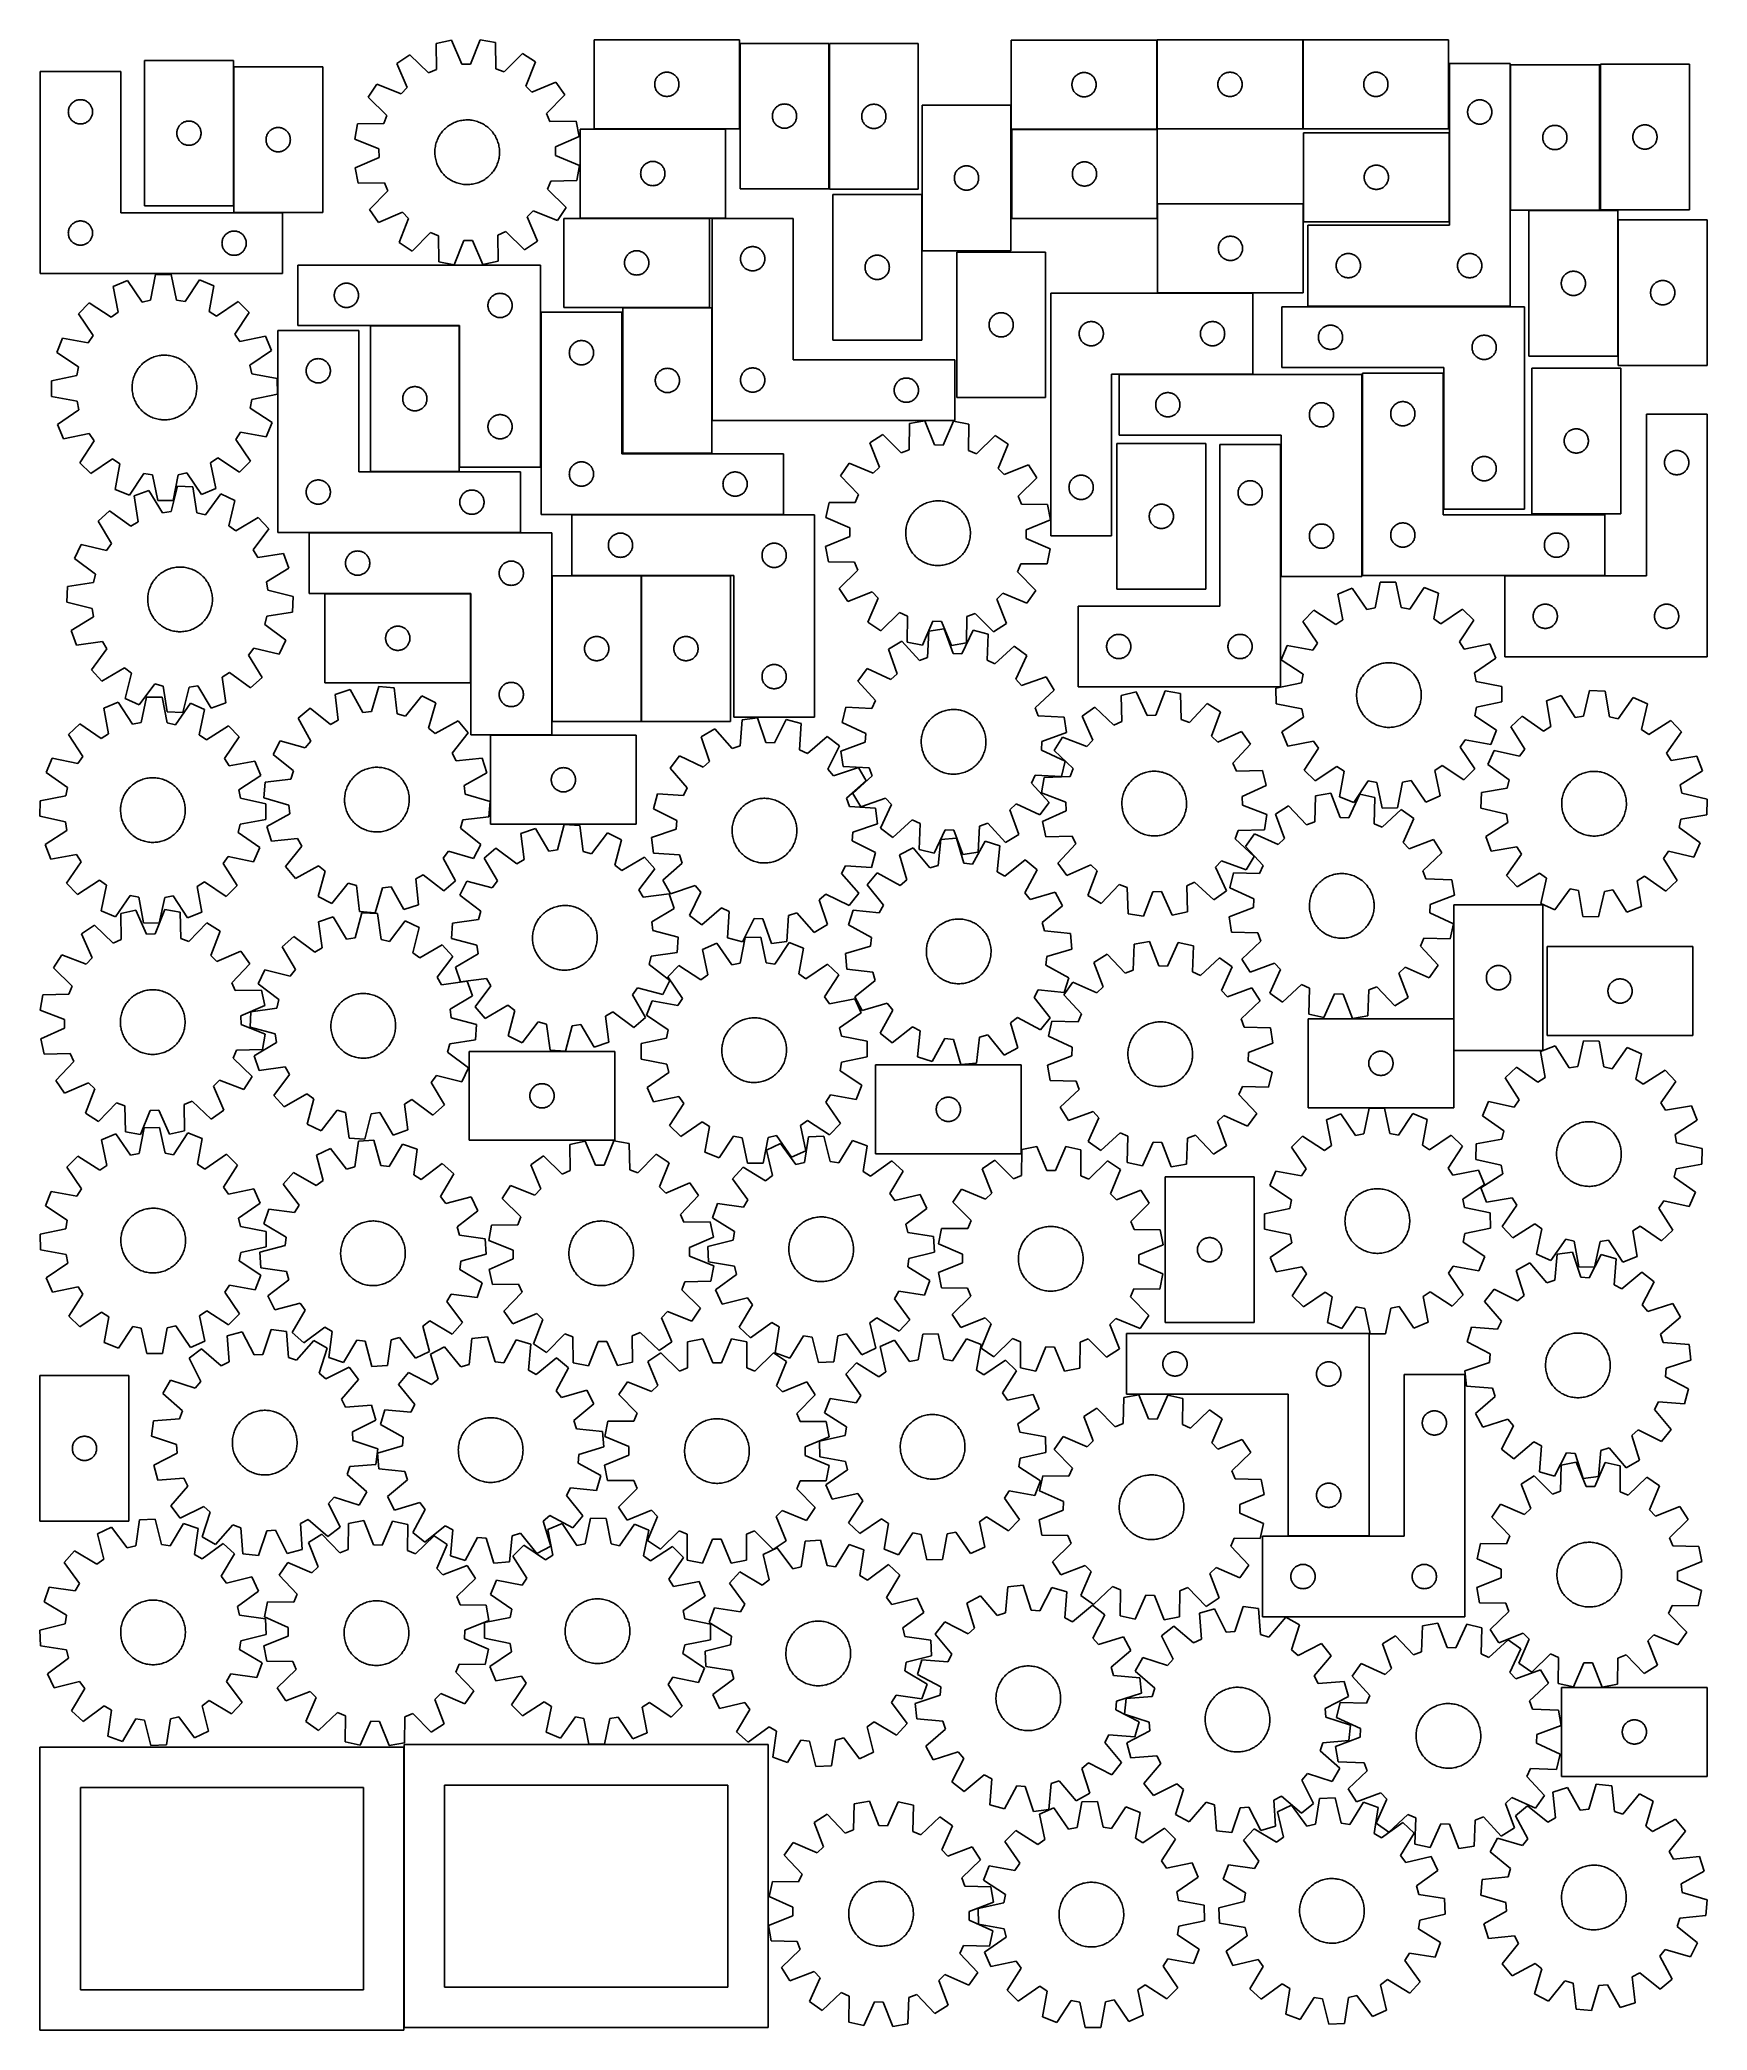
# Model space of a CAD drawing. Header units: millimetres. Extents: x 7 to 1243, y 7 to 1484.
import ezdxf

# ---------------------------------------------------------------- set-up
doc = ezdxf.new("R2010")
doc.units = ezdxf.units.MM
doc.layers.add('CUT', color=7, linetype='CONTINUOUS', true_color=0x000000)

msp = doc.modelspace()

# ---------------------------------------------------------------- linework, layer by layer
at = {"layer": 'CUT'}
for p, q in [((311.914441, 1483.270401), (300.626577, 1480.889312)), ((300.626577, 1480.889312), (300.783459, 1461.51361)), ((319.597005, 1465.482185), (311.914441, 1483.270401)), ((333.296225, 1483.517266), (326.026405, 1465.556416)), ((344.636055, 1481.397427), (333.296225, 1483.517266)), ((344.926563, 1462.023268), (344.636055, 1481.397427)), ((525.674131, 1483.509341), (417.674131, 1483.509341)), ((417.674131, 1483.509341), (417.674131, 1417.509341)), ((525.674131, 1417.509341), (525.674131, 1483.509341)), ((525.973015, 1480.894104), (525.973015, 1372.894104)), ((591.973015, 1480.894104), (525.973015, 1480.894104)), ((591.973015, 1372.894104), (591.973015, 1480.894104)), ((658.253781, 1480.706607), (592.253781, 1480.706607)), ((592.253781, 1480.706607), (592.253781, 1372.706607)), ((658.253781, 1372.706607), (658.253781, 1480.706607)), ((835.225308, 1483.235659), (727.225308, 1483.235659)), ((727.225308, 1483.235659), (727.225308, 1417.235659)), ((835.225308, 1417.235659), (835.225308, 1483.235659)), ((943.458339, 1483.452703), (835.458339, 1483.452703)), ((835.458339, 1483.452703), (835.458339, 1417.452703)), ((943.458339, 1417.452703), (943.458339, 1483.452703)), ((1051.691966, 1483.485174), (943.691966, 1483.485174)), ((943.691966, 1483.485174), (943.691966, 1417.485174)), ((1051.691966, 1417.485174), (1051.691966, 1483.485174)), ((150.119076, 1468.234927), (84.119076, 1468.234927)), ((84.119076, 1468.234927), (84.119076, 1360.234927)), ((150.119076, 1360.234927), (150.119076, 1468.234927)), ((216.361996, 1463.426822), (150.361996, 1463.426822)), ((150.361996, 1463.426822), (150.361996, 1355.426822)), ((216.361996, 1355.426822), (216.361996, 1463.426822)), ((280.966856, 1472.478784), (271.449432, 1465.959266)), ((271.449432, 1465.959266), (279.009132, 1448.118488)), ((294.871875, 1458.984605), (280.966856, 1472.478784)), ((326.026405, 1465.556416), (319.597005, 1465.482185)), ((364.484718, 1473.443046), (350.894961, 1459.631424)), ((374.150128, 1467.145005), (364.484718, 1473.443046)), ((367.004353, 1449.134443), (374.150128, 1467.145005)), ((1097.271756, 1465.93439), (1052.271756, 1465.93439)), ((1052.271756, 1465.93439), (1052.271756, 1345.93439)), ((1097.271756, 1285.93439), (1097.271756, 1465.93439)), ((1163.490163, 1465.030094), (1097.490163, 1465.030094)), ((1097.490163, 1465.030094), (1097.490163, 1357.030094)), ((1163.490163, 1357.030094), (1163.490163, 1465.030094)), ((1164.297321, 1465.401184), (1164.297321, 1357.401184)), ((1230.297321, 1465.401184), (1164.297321, 1465.401184)), ((1230.297321, 1357.401184), (1230.297321, 1465.401184)), ((66.654355, 1460.090395), (6.654355, 1460.090395)), ((6.654355, 1460.090395), (6.654355, 1310.090395)), ((66.654355, 1355.090395), (66.654355, 1460.090395)), ((256.504788, 1450.665502), (250.206747, 1441.000092)), ((274.515349, 1443.519726), (256.504788, 1450.665502)), ((279.009132, 1448.118488), (274.515349, 1443.519726)), ((300.783459, 1461.51361), (294.871875, 1458.984605)), ((350.894961, 1459.631424), (344.926563, 1462.023268)), ((371.603114, 1444.640661), (367.004353, 1449.134443)), ((389.443892, 1452.20036), (371.603114, 1444.640661)), ((395.96341, 1442.682937), (389.443892, 1452.20036)), ((462.674131, 1450.509341), (462.6934, 1451.097969)), ((462.6934, 1449.920713), (462.674131, 1450.509341)), ((462.6934, 1451.097969), (462.751127, 1451.684077)), ((462.751127, 1449.334605), (462.6934, 1449.920713)), ((462.751127, 1451.684077), (462.847063, 1452.265154)), ((462.847063, 1448.753528), (462.751127, 1449.334605)), ((462.847063, 1452.265154), (462.980798, 1452.838712)), ((462.980798, 1448.17997), (462.847063, 1448.753528)), ((462.980798, 1452.838712), (463.151759, 1453.402296)), ((463.151759, 1447.616386), (462.980798, 1448.17997)), ((463.151759, 1453.402296), (463.359215, 1453.953492)), ((463.359215, 1447.06519), (463.151759, 1447.616386)), ((463.359215, 1453.953492), (463.602276, 1454.489939)), ((463.602276, 1454.489939), (463.879902, 1455.009341)), ((463.879902, 1455.009341), (464.190904, 1455.509473)), ((464.190904, 1455.509473), (464.53395, 1455.988194)), ((464.53395, 1455.988194), (464.907572, 1456.443453)), ((464.907572, 1456.443453), (465.310169, 1456.873302)), ((465.310169, 1456.873302), (465.740018, 1457.275899)), ((465.740018, 1457.275899), (466.195278, 1457.649521)), ((466.195278, 1457.649521), (466.673998, 1457.992567)), ((466.673998, 1457.992567), (467.174131, 1458.30357)), ((467.174131, 1458.30357), (467.693532, 1458.581196)), ((467.693532, 1458.581196), (468.22998, 1458.824257)), ((468.22998, 1458.824257), (468.781175, 1459.031712)), ((468.781175, 1459.031712), (469.344759, 1459.202673)), ((469.344759, 1459.202673), (469.918318, 1459.336408)), ((469.918318, 1459.336408), (470.499395, 1459.432345)), ((470.499395, 1459.432345), (471.085502, 1459.490071)), ((471.085502, 1459.490071), (471.674131, 1459.509341)), ((471.674131, 1459.509341), (472.262759, 1459.490071)), ((472.262759, 1459.490071), (472.848866, 1459.432345)), ((472.848866, 1459.432345), (473.429943, 1459.336408)), ((473.429943, 1459.336408), (474.003502, 1459.202673)), ((474.003502, 1459.202673), (474.567086, 1459.031712)), ((474.567086, 1459.031712), (475.118281, 1458.824257)), ((475.118281, 1458.824257), (475.654729, 1458.581196)), ((475.654729, 1458.581196), (476.174131, 1458.30357)), ((476.174131, 1458.30357), (476.674263, 1457.992567)), ((476.674263, 1457.992567), (477.152983, 1457.649521)), ((477.152983, 1457.649521), (477.608243, 1457.275899)), ((477.608243, 1457.275899), (478.038092, 1456.873302)), ((478.038092, 1456.873302), (478.440689, 1456.443453)), ((478.440689, 1456.443453), (478.814311, 1455.988194)), ((478.814311, 1455.988194), (479.157357, 1455.509473)), ((479.157357, 1455.509473), (479.468359, 1455.009341)), ((479.468359, 1455.009341), (479.745985, 1454.489939)), ((479.745985, 1454.489939), (479.989046, 1453.953492)), ((479.989046, 1453.953492), (480.196502, 1453.402296)), ((480.196502, 1447.616386), (479.989046, 1447.06519)), ((480.196502, 1453.402296), (480.367463, 1452.838712)), ((480.367463, 1448.17997), (480.196502, 1447.616386)), ((480.367463, 1452.838712), (480.501198, 1452.265154)), ((480.501198, 1448.753528), (480.367463, 1448.17997)), ((480.501198, 1452.265154), (480.597134, 1451.684077)), ((480.597134, 1449.334605), (480.501198, 1448.753528)), ((480.597134, 1451.684077), (480.654861, 1451.097969)), ((480.654861, 1449.920713), (480.597134, 1449.334605)), ((480.654861, 1451.097969), (480.674131, 1450.509341)), ((480.674131, 1450.509341), (480.654861, 1449.920713)), ((772.225308, 1450.235659), (772.244578, 1450.824287)), ((772.244578, 1449.647031), (772.225308, 1450.235659)), ((772.244578, 1450.824287), (772.302305, 1451.410395)), ((772.302305, 1449.060924), (772.244578, 1449.647031)), ((772.302305, 1451.410395), (772.398241, 1451.991472)), ((772.398241, 1448.479846), (772.302305, 1449.060924)), ((772.398241, 1451.991472), (772.531976, 1452.565031)), ((772.531976, 1447.906288), (772.398241, 1448.479846)), ((772.531976, 1452.565031), (772.702937, 1453.128614)), ((772.702937, 1447.342704), (772.531976, 1447.906288)), ((772.702937, 1453.128614), (772.910393, 1453.67981)), ((772.910393, 1453.67981), (773.153454, 1454.216257)), ((773.153454, 1454.216257), (773.43108, 1454.735659)), ((773.43108, 1454.735659), (773.742082, 1455.235791)), ((773.742082, 1455.235791), (774.085128, 1455.714512)), ((774.085128, 1455.714512), (774.45875, 1456.169772)), ((774.45875, 1456.169772), (774.861347, 1456.59962)), ((774.861347, 1456.59962), (775.291196, 1457.002218)), ((775.291196, 1457.002218), (775.746456, 1457.375839)), ((775.746456, 1457.375839), (776.225176, 1457.718886)), ((776.225176, 1457.718886), (776.725308, 1458.029888)), ((776.725308, 1458.029888), (777.24471, 1458.307514)), ((777.24471, 1458.307514), (777.781158, 1458.550575)), ((777.781158, 1458.550575), (778.332353, 1458.75803)), ((778.332353, 1458.75803), (778.895937, 1458.928992)), ((778.895937, 1458.928992), (779.469496, 1459.062727)), ((779.469496, 1459.062727), (780.050573, 1459.158663)), ((780.050573, 1459.158663), (780.63668, 1459.21639)), ((780.63668, 1459.21639), (781.225308, 1459.235659)), ((781.225308, 1459.235659), (781.813937, 1459.21639)), ((781.813937, 1459.21639), (782.400044, 1459.158663)), ((782.400044, 1459.158663), (782.981121, 1459.062727)), ((782.981121, 1459.062727), (783.55468, 1458.928992)), ((783.55468, 1458.928992), (784.118264, 1458.75803)), ((784.118264, 1458.75803), (784.669459, 1458.550575)), ((784.669459, 1458.550575), (785.205907, 1458.307514)), ((785.205907, 1458.307514), (785.725308, 1458.029888)), ((785.725308, 1458.029888), (786.225441, 1457.718886)), ((786.225441, 1457.718886), (786.704161, 1457.375839)), ((786.704161, 1457.375839), (787.159421, 1457.002218)), ((787.159421, 1457.002218), (787.58927, 1456.59962)), ((787.58927, 1456.59962), (787.991867, 1456.169772)), ((787.991867, 1456.169772), (788.365489, 1455.714512)), ((788.365489, 1455.714512), (788.708535, 1455.235791)), ((788.708535, 1455.235791), (789.019537, 1454.735659)), ((789.019537, 1454.735659), (789.297163, 1454.216257)), ((789.297163, 1454.216257), (789.540224, 1453.67981)), ((789.540224, 1453.67981), (789.74768, 1453.128614)), ((789.74768, 1453.128614), (789.918641, 1452.565031)), ((789.918641, 1447.906288), (789.74768, 1447.342704)), ((789.918641, 1452.565031), (790.052376, 1451.991472)), ((790.052376, 1448.479846), (789.918641, 1447.906288)), ((790.052376, 1451.991472), (790.148312, 1451.410395)), ((790.148312, 1449.060924), (790.052376, 1448.479846)), ((790.148312, 1451.410395), (790.206039, 1450.824287)), ((790.206039, 1449.647031), (790.148312, 1449.060924)), ((790.206039, 1450.824287), (790.225308, 1450.235659)), ((790.225308, 1450.235659), (790.206039, 1449.647031)), ((880.458339, 1450.452703), (880.477609, 1451.041331)), ((880.477609, 1449.864075), (880.458339, 1450.452703)), ((880.477609, 1451.041331), (880.535335, 1451.627439)), ((880.535335, 1449.277968), (880.477609, 1449.864075)), ((880.535335, 1451.627439), (880.631271, 1452.208516)), ((880.631271, 1448.69689), (880.535335, 1449.277968)), ((880.631271, 1452.208516), (880.765006, 1452.782075)), ((880.765006, 1448.123332), (880.631271, 1448.69689)), ((880.765006, 1452.782075), (880.935968, 1453.345658)), ((880.935968, 1447.559748), (880.765006, 1448.123332)), ((880.935968, 1453.345658), (881.143423, 1453.896854)), ((881.143423, 1447.008552), (880.935968, 1447.559748)), ((881.143423, 1453.896854), (881.386484, 1454.433302)), ((881.386484, 1454.433302), (881.66411, 1454.952703)), ((881.66411, 1454.952703), (881.975112, 1455.452835)), ((881.975112, 1455.452835), (882.318159, 1455.931556)), ((882.318159, 1455.931556), (882.691781, 1456.386816)), ((882.691781, 1456.386816), (883.094378, 1456.816664)), ((883.094378, 1456.816664), (883.524227, 1457.219262)), ((883.524227, 1457.219262), (883.979486, 1457.592883)), ((883.979486, 1457.592883), (884.458207, 1457.93593)), ((884.458207, 1457.93593), (884.958339, 1458.246932)), ((884.958339, 1458.246932), (885.477741, 1458.524558)), ((885.477741, 1458.524558), (886.014188, 1458.767619)), ((886.014188, 1458.767619), (886.565384, 1458.975074)), ((886.565384, 1458.975074), (887.128967, 1459.146036)), ((887.128967, 1459.146036), (887.702526, 1459.279771)), ((887.702526, 1459.279771), (888.283603, 1459.375707)), ((888.283603, 1459.375707), (888.869711, 1459.433434)), ((888.869711, 1459.433434), (889.458339, 1459.452703)), ((889.458339, 1459.452703), (890.046967, 1459.433434)), ((890.046967, 1459.433434), (890.633075, 1459.375707)), ((890.633075, 1459.375707), (891.214152, 1459.279771)), ((891.214152, 1459.279771), (891.78771, 1459.146036)), ((891.78771, 1459.146036), (892.351294, 1458.975074)), ((892.351294, 1458.975074), (892.90249, 1458.767619)), ((892.90249, 1458.767619), (893.438937, 1458.524558)), ((893.438937, 1458.524558), (893.958339, 1458.246932)), ((893.958339, 1458.246932), (894.458471, 1457.93593)), ((894.458471, 1457.93593), (894.937192, 1457.592883)), ((894.937192, 1457.592883), (895.392451, 1457.219262)), ((895.392451, 1457.219262), (895.8223, 1456.816664)), ((895.8223, 1456.816664), (896.224897, 1456.386816)), ((896.224897, 1456.386816), (896.598519, 1455.931556)), ((896.598519, 1455.931556), (896.941565, 1455.452835)), ((896.941565, 1455.452835), (897.252568, 1454.952703)), ((897.252568, 1454.952703), (897.530194, 1454.433302)), ((897.530194, 1454.433302), (897.773255, 1453.896854)), ((897.773255, 1453.896854), (897.98071, 1453.345658)), ((897.98071, 1447.559748), (897.773255, 1447.008552)), ((897.98071, 1453.345658), (898.151671, 1452.782075)), ((898.151671, 1448.123332), (897.98071, 1447.559748)), ((898.151671, 1452.782075), (898.285406, 1452.208516)), ((898.285406, 1448.69689), (898.151671, 1448.123332)), ((898.285406, 1452.208516), (898.381343, 1451.627439)), ((898.381343, 1449.277968), (898.285406, 1448.69689)), ((898.381343, 1451.627439), (898.439069, 1451.041331)), ((898.439069, 1449.864075), (898.381343, 1449.277968)), ((898.439069, 1451.041331), (898.458339, 1450.452703)), ((898.458339, 1450.452703), (898.439069, 1449.864075)), ((988.691966, 1450.485174), (988.711236, 1451.073802)), ((988.711236, 1449.896546), (988.691966, 1450.485174)), ((988.711236, 1451.073802), (988.768962, 1451.65991)), ((988.768962, 1449.310438), (988.711236, 1449.896546)), ((988.768962, 1451.65991), (988.864899, 1452.240987)), ((988.864899, 1448.729361), (988.768962, 1449.310438)), ((988.864899, 1452.240987), (988.998634, 1452.814545)), ((988.998634, 1448.155803), (988.864899, 1448.729361)), ((988.998634, 1452.814545), (989.169595, 1453.378129)), ((989.169595, 1447.592219), (988.998634, 1448.155803)), ((989.169595, 1453.378129), (989.37705, 1453.929325)), ((989.37705, 1447.041023), (989.169595, 1447.592219)), ((989.37705, 1453.929325), (989.620112, 1454.465772)), ((989.620112, 1454.465772), (989.897738, 1454.985174)), ((989.897738, 1454.985174), (990.20874, 1455.485306)), ((990.20874, 1455.485306), (990.551786, 1455.964027)), ((990.551786, 1455.964027), (990.925408, 1456.419286)), ((990.925408, 1456.419286), (991.328005, 1456.849135)), ((991.328005, 1456.849135), (991.757854, 1457.251732)), ((991.757854, 1457.251732), (992.213113, 1457.625354)), ((992.213113, 1457.625354), (992.691834, 1457.968401)), ((992.691834, 1457.968401), (993.191966, 1458.279403)), ((993.191966, 1458.279403), (993.711368, 1458.557029)), ((993.711368, 1458.557029), (994.247815, 1458.80009)), ((994.247815, 1458.80009), (994.799011, 1459.007545)), ((994.799011, 1459.007545), (995.362595, 1459.178506)), ((995.362595, 1459.178506), (995.936153, 1459.312242)), ((995.936153, 1459.312242), (996.51723, 1459.408178)), ((996.51723, 1459.408178), (997.103338, 1459.465904)), ((997.103338, 1459.465904), (997.691966, 1459.485174)), ((997.691966, 1459.485174), (998.280594, 1459.465904)), ((998.280594, 1459.465904), (998.866702, 1459.408178)), ((998.866702, 1459.408178), (999.447779, 1459.312242)), ((999.447779, 1459.312242), (1000.021338, 1459.178506)), ((1000.021338, 1459.178506), (1000.584921, 1459.007545)), ((1000.584921, 1459.007545), (1001.136117, 1458.80009)), ((1001.136117, 1458.80009), (1001.672564, 1458.557029)), ((1001.672564, 1458.557029), (1002.191966, 1458.279403)), ((1002.191966, 1458.279403), (1002.692098, 1457.968401)), ((1002.692098, 1457.968401), (1003.170819, 1457.625354)), ((1003.170819, 1457.625354), (1003.626079, 1457.251732)), ((1003.626079, 1457.251732), (1004.055927, 1456.849135)), ((1004.055927, 1456.849135), (1004.458524, 1456.419286)), ((1004.458524, 1456.419286), (1004.832146, 1455.964027)), ((1004.832146, 1455.964027), (1005.175193, 1455.485306)), ((1005.175193, 1455.485306), (1005.486195, 1454.985174)), ((1005.486195, 1454.985174), (1005.763821, 1454.465772)), ((1005.763821, 1454.465772), (1006.006882, 1453.929325)), ((1006.006882, 1453.929325), (1006.214337, 1453.378129)), ((1006.214337, 1447.592219), (1006.006882, 1447.041023)), ((1006.214337, 1453.378129), (1006.385299, 1452.814545)), ((1006.385299, 1448.155803), (1006.214337, 1447.592219)), ((1006.385299, 1452.814545), (1006.519034, 1452.240987)), ((1006.519034, 1448.729361), (1006.385299, 1448.155803)), ((1006.519034, 1452.240987), (1006.61497, 1451.65991)), ((1006.61497, 1449.310438), (1006.519034, 1448.729361)), ((1006.61497, 1451.65991), (1006.672697, 1451.073802)), ((1006.672697, 1449.896546), (1006.61497, 1449.310438)), ((1006.672697, 1451.073802), (1006.691966, 1450.485174)), ((1006.691966, 1450.485174), (1006.672697, 1449.896546)), ((27.961023, 1432.419767), (28.131984, 1432.983351)), ((28.131984, 1432.983351), (28.33944, 1433.534546)), ((28.33944, 1433.534546), (28.582501, 1434.070994)), ((28.582501, 1434.070994), (28.860127, 1434.590395)), ((28.860127, 1434.590395), (29.171129, 1435.090528)), ((29.171129, 1435.090528), (29.514175, 1435.569248)), ((29.514175, 1435.569248), (29.887797, 1436.024508)), ((29.887797, 1436.024508), (30.290394, 1436.454357)), ((30.290394, 1436.454357), (30.720243, 1436.856954)), ((30.720243, 1436.856954), (31.175503, 1437.230576)), ((31.175503, 1437.230576), (31.654223, 1437.573622)), ((31.654223, 1437.573622), (32.154355, 1437.884624)), ((32.154355, 1437.884624), (32.673757, 1438.16225)), ((32.673757, 1438.16225), (33.210204, 1438.405311)), ((33.210204, 1438.405311), (33.7614, 1438.612767)), ((33.7614, 1438.612767), (34.324984, 1438.783728)), ((34.324984, 1438.783728), (34.898542, 1438.917463)), ((34.898542, 1438.917463), (35.47962, 1439.013399)), ((35.47962, 1439.013399), (36.065727, 1439.071126)), ((36.065727, 1439.071126), (36.654355, 1439.090395)), ((36.654355, 1439.090395), (37.242984, 1439.071126)), ((37.242984, 1439.071126), (37.829091, 1439.013399)), ((37.829091, 1439.013399), (38.410168, 1438.917463)), ((38.410168, 1438.917463), (38.983727, 1438.783728)), ((38.983727, 1438.783728), (39.547311, 1438.612767)), ((39.547311, 1438.612767), (40.098506, 1438.405311)), ((40.098506, 1438.405311), (40.634954, 1438.16225)), ((40.634954, 1438.16225), (41.154355, 1437.884624)), ((41.154355, 1437.884624), (41.654487, 1437.573622)), ((41.654487, 1437.573622), (42.133208, 1437.230576)), ((42.133208, 1437.230576), (42.588468, 1436.856954)), ((42.588468, 1436.856954), (43.018316, 1436.454357)), ((43.018316, 1436.454357), (43.420914, 1436.024508)), ((43.420914, 1436.024508), (43.794535, 1435.569248)), ((43.794535, 1435.569248), (44.137582, 1435.090528)), ((44.137582, 1435.090528), (44.448584, 1434.590395)), ((44.448584, 1434.590395), (44.72621, 1434.070994)), ((44.72621, 1434.070994), (44.969271, 1433.534546)), ((44.969271, 1433.534546), (45.176727, 1432.983351)), ((45.176727, 1432.983351), (45.347688, 1432.419767)), ((250.206747, 1441.000092), (264.018369, 1427.410334)), ((382.469231, 1428.777918), (395.96341, 1442.682937)), ((463.602276, 1446.528743), (463.359215, 1447.06519)), ((463.879902, 1446.009341), (463.602276, 1446.528743)), ((464.190904, 1445.509209), (463.879902, 1446.009341)), ((464.53395, 1445.030488), (464.190904, 1445.509209)), ((464.907572, 1444.575229), (464.53395, 1445.030488)), ((465.310169, 1444.14538), (464.907572, 1444.575229)), ((465.740018, 1443.742783), (465.310169, 1444.14538)), ((466.195278, 1443.369161), (465.740018, 1443.742783)), ((466.673998, 1443.026114), (466.195278, 1443.369161)), ((467.174131, 1442.715112), (466.673998, 1443.026114)), ((467.693532, 1442.437486), (467.174131, 1442.715112)), ((468.22998, 1442.194425), (467.693532, 1442.437486)), ((468.781175, 1441.98697), (468.22998, 1442.194425)), ((469.344759, 1441.816008), (468.781175, 1441.98697)), ((469.918318, 1441.682273), (469.344759, 1441.816008)), ((470.499395, 1441.586337), (469.918318, 1441.682273)), ((471.085502, 1441.528611), (470.499395, 1441.586337)), ((471.674131, 1441.509341), (471.085502, 1441.528611)), ((472.262759, 1441.528611), (471.674131, 1441.509341)), ((472.848866, 1441.586337), (472.262759, 1441.528611)), ((473.429943, 1441.682273), (472.848866, 1441.586337)), ((474.003502, 1441.816008), (473.429943, 1441.682273)), ((474.567086, 1441.98697), (474.003502, 1441.816008)), ((475.118281, 1442.194425), (474.567086, 1441.98697)), ((475.654729, 1442.437486), (475.118281, 1442.194425)), ((476.174131, 1442.715112), (475.654729, 1442.437486)), ((476.674263, 1443.026114), (476.174131, 1442.715112)), ((477.152983, 1443.369161), (476.674263, 1443.026114)), ((477.608243, 1443.742783), (477.152983, 1443.369161)), ((478.038092, 1444.14538), (477.608243, 1443.742783)), ((478.440689, 1444.575229), (478.038092, 1444.14538)), ((478.814311, 1445.030488), (478.440689, 1444.575229)), ((479.157357, 1445.509209), (478.814311, 1445.030488)), ((479.468359, 1446.009341), (479.157357, 1445.509209)), ((479.745985, 1446.528743), (479.468359, 1446.009341)), ((479.989046, 1447.06519), (479.745985, 1446.528743)), ((551.832834, 1432.372957), (552.206456, 1432.828217)), ((552.206456, 1432.828217), (552.609054, 1433.258065)), ((552.609054, 1433.258065), (553.038902, 1433.660663)), ((553.038902, 1433.660663), (553.494162, 1434.034284)), ((553.494162, 1434.034284), (553.972882, 1434.377331)), ((553.972882, 1434.377331), (554.473015, 1434.688333)), ((554.473015, 1434.688333), (554.992416, 1434.965959)), ((554.992416, 1434.965959), (555.528864, 1435.20902)), ((555.528864, 1435.20902), (556.080059, 1435.416475)), ((556.080059, 1435.416475), (556.643643, 1435.587437)), ((556.643643, 1435.587437), (557.217202, 1435.721172)), ((557.217202, 1435.721172), (557.798279, 1435.817108)), ((557.798279, 1435.817108), (558.384386, 1435.874835)), ((558.384386, 1435.874835), (558.973015, 1435.894104)), ((558.973015, 1435.894104), (559.561643, 1435.874835)), ((559.561643, 1435.874835), (560.14775, 1435.817108)), ((560.14775, 1435.817108), (560.728827, 1435.721172)), ((560.728827, 1435.721172), (561.302386, 1435.587437)), ((561.302386, 1435.587437), (561.86597, 1435.416475)), ((561.86597, 1435.416475), (562.417165, 1435.20902)), ((562.417165, 1435.20902), (562.953613, 1434.965959)), ((562.953613, 1434.965959), (563.473015, 1434.688333)), ((563.473015, 1434.688333), (563.973147, 1434.377331)), ((563.973147, 1434.377331), (564.451867, 1434.034284)), ((564.451867, 1434.034284), (564.907127, 1433.660663)), ((564.907127, 1433.660663), (565.336976, 1433.258065)), ((565.336976, 1433.258065), (565.739573, 1432.828217)), ((565.739573, 1432.828217), (566.113195, 1432.372957)), ((618.487223, 1432.64072), (618.88982, 1433.070568)), ((618.88982, 1433.070568), (619.319669, 1433.473165)), ((619.319669, 1433.473165), (619.774928, 1433.846787)), ((619.774928, 1433.846787), (620.253649, 1434.189834)), ((620.253649, 1434.189834), (620.753781, 1434.500836)), ((620.753781, 1434.500836), (621.273183, 1434.778462)), ((621.273183, 1434.778462), (621.80963, 1435.021523)), ((621.80963, 1435.021523), (622.360826, 1435.228978)), ((622.360826, 1435.228978), (622.92441, 1435.39994)), ((622.92441, 1435.39994), (623.497968, 1435.533675)), ((623.497968, 1435.533675), (624.079045, 1435.629611)), ((624.079045, 1435.629611), (624.665153, 1435.687337)), ((624.665153, 1435.687337), (625.253781, 1435.706607)), ((625.253781, 1435.706607), (625.842409, 1435.687337)), ((625.842409, 1435.687337), (626.428517, 1435.629611)), ((626.428517, 1435.629611), (627.009594, 1435.533675)), ((627.009594, 1435.533675), (627.583152, 1435.39994)), ((627.583152, 1435.39994), (628.146736, 1435.228978)), ((628.146736, 1435.228978), (628.697932, 1435.021523)), ((628.697932, 1435.021523), (629.234379, 1434.778462)), ((629.234379, 1434.778462), (629.753781, 1434.500836)), ((629.753781, 1434.500836), (630.253913, 1434.189834)), ((630.253913, 1434.189834), (630.732634, 1433.846787)), ((630.732634, 1433.846787), (631.187893, 1433.473165)), ((631.187893, 1433.473165), (631.617742, 1433.070568)), ((631.617742, 1433.070568), (632.020339, 1432.64072)), ((726.995053, 1434.986881), (660.995053, 1434.986881)), ((660.995053, 1434.986881), (660.995053, 1326.986881)), ((726.995053, 1326.986881), (726.995053, 1434.986881)), ((772.910393, 1446.791508), (772.702937, 1447.342704)), ((773.153454, 1446.255061), (772.910393, 1446.791508)), ((773.43108, 1445.735659), (773.153454, 1446.255061)), ((773.742082, 1445.235527), (773.43108, 1445.735659)), ((774.085128, 1444.756806), (773.742082, 1445.235527)), ((774.45875, 1444.301547), (774.085128, 1444.756806)), ((774.861347, 1443.871698), (774.45875, 1444.301547)), ((775.291196, 1443.469101), (774.861347, 1443.871698)), ((775.746456, 1443.095479), (775.291196, 1443.469101)), ((776.225176, 1442.752433), (775.746456, 1443.095479)), ((776.725308, 1442.441431), (776.225176, 1442.752433)), ((777.24471, 1442.163805), (776.725308, 1442.441431)), ((777.781158, 1441.920743), (777.24471, 1442.163805)), ((778.332353, 1441.713288), (777.781158, 1441.920743)), ((778.895937, 1441.542327), (778.332353, 1441.713288)), ((779.469496, 1441.408592), (778.895937, 1441.542327)), ((780.050573, 1441.312656), (779.469496, 1441.408592)), ((780.63668, 1441.254929), (780.050573, 1441.312656)), ((781.225308, 1441.235659), (780.63668, 1441.254929)), ((781.813937, 1441.254929), (781.225308, 1441.235659)), ((782.400044, 1441.312656), (781.813937, 1441.254929)), ((782.981121, 1441.408592), (782.400044, 1441.312656)), ((783.55468, 1441.542327), (782.981121, 1441.408592)), ((784.118264, 1441.713288), (783.55468, 1441.542327)), ((784.669459, 1441.920743), (784.118264, 1441.713288)), ((785.205907, 1442.163805), (784.669459, 1441.920743)), ((785.725308, 1442.441431), (785.205907, 1442.163805)), ((786.225441, 1442.752433), (785.725308, 1442.441431)), ((786.704161, 1443.095479), (786.225441, 1442.752433)), ((787.159421, 1443.469101), (786.704161, 1443.095479)), ((787.58927, 1443.871698), (787.159421, 1443.469101)), ((787.991867, 1444.301547), (787.58927, 1443.871698)), ((788.365489, 1444.756806), (787.991867, 1444.301547)), ((788.708535, 1445.235527), (788.365489, 1444.756806)), ((789.019537, 1445.735659), (788.708535, 1445.235527)), ((789.297163, 1446.255061), (789.019537, 1445.735659)), ((789.540224, 1446.791508), (789.297163, 1446.255061)), ((789.74768, 1447.342704), (789.540224, 1446.791508)), ((881.386484, 1446.472105), (881.143423, 1447.008552)), ((881.66411, 1445.952703), (881.386484, 1446.472105)), ((881.975112, 1445.452571), (881.66411, 1445.952703)), ((882.318159, 1444.97385), (881.975112, 1445.452571)), ((882.691781, 1444.518591), (882.318159, 1444.97385)), ((883.094378, 1444.088742), (882.691781, 1444.518591)), ((883.524227, 1443.686145), (883.094378, 1444.088742)), ((883.979486, 1443.312523), (883.524227, 1443.686145)), ((884.458207, 1442.969477), (883.979486, 1443.312523)), ((884.958339, 1442.658475), (884.458207, 1442.969477)), ((885.477741, 1442.380849), (884.958339, 1442.658475)), ((886.014188, 1442.137788), (885.477741, 1442.380849)), ((886.565384, 1441.930332), (886.014188, 1442.137788)), ((887.128967, 1441.759371), (886.565384, 1441.930332)), ((887.702526, 1441.625636), (887.128967, 1441.759371)), ((888.283603, 1441.5297), (887.702526, 1441.625636)), ((888.869711, 1441.471973), (888.283603, 1441.5297)), ((889.458339, 1441.452703), (888.869711, 1441.471973)), ((890.046967, 1441.471973), (889.458339, 1441.452703)), ((890.633075, 1441.5297), (890.046967, 1441.471973)), ((891.214152, 1441.625636), (890.633075, 1441.5297)), ((891.78771, 1441.759371), (891.214152, 1441.625636)), ((892.351294, 1441.930332), (891.78771, 1441.759371)), ((892.90249, 1442.137788), (892.351294, 1441.930332)), ((893.438937, 1442.380849), (892.90249, 1442.137788)), ((893.958339, 1442.658475), (893.438937, 1442.380849)), ((894.458471, 1442.969477), (893.958339, 1442.658475)), ((894.937192, 1443.312523), (894.458471, 1442.969477)), ((895.392451, 1443.686145), (894.937192, 1443.312523)), ((895.8223, 1444.088742), (895.392451, 1443.686145)), ((896.224897, 1444.518591), (895.8223, 1444.088742)), ((896.598519, 1444.97385), (896.224897, 1444.518591)), ((896.941565, 1445.452571), (896.598519, 1444.97385)), ((897.252568, 1445.952703), (896.941565, 1445.452571)), ((897.530194, 1446.472105), (897.252568, 1445.952703)), ((897.773255, 1447.008552), (897.530194, 1446.472105)), ((989.620112, 1446.504576), (989.37705, 1447.041023)), ((989.897738, 1445.985174), (989.620112, 1446.504576)), ((990.20874, 1445.485042), (989.897738, 1445.985174)), ((990.551786, 1445.006321), (990.20874, 1445.485042)), ((990.925408, 1444.551062), (990.551786, 1445.006321)), ((991.328005, 1444.121213), (990.925408, 1444.551062)), ((991.757854, 1443.718616), (991.328005, 1444.121213)), ((992.213113, 1443.344994), (991.757854, 1443.718616)), ((992.691834, 1443.001947), (992.213113, 1443.344994)), ((993.191966, 1442.690945), (992.691834, 1443.001947)), ((993.711368, 1442.413319), (993.191966, 1442.690945)), ((994.247815, 1442.170258), (993.711368, 1442.413319)), ((994.799011, 1441.962803), (994.247815, 1442.170258)), ((995.362595, 1441.791842), (994.799011, 1441.962803)), ((995.936153, 1441.658106), (995.362595, 1441.791842)), ((996.51723, 1441.56217), (995.936153, 1441.658106)), ((997.103338, 1441.504444), (996.51723, 1441.56217)), ((997.691966, 1441.485174), (997.103338, 1441.504444)), ((998.280594, 1441.504444), (997.691966, 1441.485174)), ((998.866702, 1441.56217), (998.280594, 1441.504444)), ((999.447779, 1441.658106), (998.866702, 1441.56217)), ((1000.021338, 1441.791842), (999.447779, 1441.658106)), ((1000.584921, 1441.962803), (1000.021338, 1441.791842)), ((1001.136117, 1442.170258), (1000.584921, 1441.962803)), ((1001.672564, 1442.413319), (1001.136117, 1442.170258)), ((1002.191966, 1442.690945), (1001.672564, 1442.413319)), ((1002.692098, 1443.001947), (1002.191966, 1442.690945)), ((1003.170819, 1443.344994), (1002.692098, 1443.001947)), ((1003.626079, 1443.718616), (1003.170819, 1443.344994)), ((1004.055927, 1444.121213), (1003.626079, 1443.718616)), ((1004.458524, 1444.551062), (1004.055927, 1444.121213)), ((1004.832146, 1445.006321), (1004.458524, 1444.551062)), ((1005.175193, 1445.485042), (1004.832146, 1445.006321)), ((1005.486195, 1445.985174), (1005.175193, 1445.485042)), ((1005.763821, 1446.504576), (1005.486195, 1445.985174)), ((1006.006882, 1447.041023), (1005.763821, 1446.504576)), ((1066.078423, 1432.263762), (1066.249385, 1432.827346)), ((1066.249385, 1432.827346), (1066.45684, 1433.378541)), ((1066.45684, 1433.378541), (1066.699901, 1433.914989)), ((1066.699901, 1433.914989), (1066.977527, 1434.43439)), ((1066.977527, 1434.43439), (1067.288529, 1434.934522)), ((1067.288529, 1434.934522), (1067.631576, 1435.413243)), ((1067.631576, 1435.413243), (1068.005198, 1435.868503)), ((1068.005198, 1435.868503), (1068.407795, 1436.298351)), ((1068.407795, 1436.298351), (1068.837644, 1436.700949)), ((1068.837644, 1436.700949), (1069.292903, 1437.07457)), ((1069.292903, 1437.07457), (1069.771624, 1437.417617)), ((1069.771624, 1437.417617), (1070.271756, 1437.728619)), ((1070.271756, 1437.728619), (1070.791158, 1438.006245)), ((1070.791158, 1438.006245), (1071.327605, 1438.249306)), ((1071.327605, 1438.249306), (1071.878801, 1438.456762)), ((1071.878801, 1438.456762), (1072.442384, 1438.627723)), ((1072.442384, 1438.627723), (1073.015943, 1438.761458)), ((1073.015943, 1438.761458), (1073.59702, 1438.857394)), ((1073.59702, 1438.857394), (1074.183128, 1438.915121)), ((1074.183128, 1438.915121), (1074.771756, 1438.93439)), ((1074.771756, 1438.93439), (1075.360384, 1438.915121)), ((1075.360384, 1438.915121), (1075.946492, 1438.857394)), ((1075.946492, 1438.857394), (1076.527569, 1438.761458)), ((1076.527569, 1438.761458), (1077.101127, 1438.627723)), ((1077.101127, 1438.627723), (1077.664711, 1438.456762)), ((1077.664711, 1438.456762), (1078.215907, 1438.249306)), ((1078.215907, 1438.249306), (1078.752354, 1438.006245)), ((1078.752354, 1438.006245), (1079.271756, 1437.728619)), ((1079.271756, 1437.728619), (1079.771888, 1437.417617)), ((1079.771888, 1437.417617), (1080.250609, 1437.07457)), ((1080.250609, 1437.07457), (1080.705868, 1436.700949)), ((1080.705868, 1436.700949), (1081.135717, 1436.298351)), ((1081.135717, 1436.298351), (1081.538314, 1435.868503)), ((1081.538314, 1435.868503), (1081.911936, 1435.413243)), ((1081.911936, 1435.413243), (1082.254982, 1434.934522)), ((1082.254982, 1434.934522), (1082.565984, 1434.43439)), ((1082.565984, 1434.43439), (1082.843611, 1433.914989)), ((1082.843611, 1433.914989), (1083.086672, 1433.378541)), ((1083.086672, 1433.378541), (1083.294127, 1432.827346)), ((1083.294127, 1432.827346), (1083.465088, 1432.263762)), ((27.654355, 1430.090395), (27.673625, 1430.679024)), ((27.673625, 1429.501767), (27.654355, 1430.090395)), ((27.673625, 1430.679024), (27.731352, 1431.265131)), ((27.731352, 1428.91566), (27.673625, 1429.501767)), ((27.731352, 1431.265131), (27.827288, 1431.846208)), ((27.827288, 1428.334583), (27.731352, 1428.91566)), ((27.827288, 1431.846208), (27.961023, 1432.419767)), ((27.961023, 1427.761024), (27.827288, 1428.334583)), ((28.131984, 1427.19744), (27.961023, 1427.761024)), ((28.33944, 1426.646245), (28.131984, 1427.19744)), ((28.582501, 1426.109797), (28.33944, 1426.646245)), ((28.860127, 1425.590395), (28.582501, 1426.109797)), ((29.171129, 1425.090263), (28.860127, 1425.590395)), ((29.514175, 1424.611543), (29.171129, 1425.090263)), ((29.887797, 1424.156283), (29.514175, 1424.611543)), ((30.290394, 1423.726434), (29.887797, 1424.156283)), ((30.720243, 1423.323837), (30.290394, 1423.726434)), ((31.175503, 1422.950215), (30.720243, 1423.323837)), ((31.654223, 1422.607169), (31.175503, 1422.950215)), ((32.154355, 1422.296167), (31.654223, 1422.607169)), ((32.673757, 1422.018541), (32.154355, 1422.296167)), ((33.210204, 1421.77548), (32.673757, 1422.018541)), ((33.7614, 1421.568024), (33.210204, 1421.77548)), ((34.324984, 1421.397063), (33.7614, 1421.568024)), ((34.898542, 1421.263328), (34.324984, 1421.397063)), ((35.47962, 1421.167392), (34.898542, 1421.263328)), ((36.065727, 1421.109665), (35.47962, 1421.167392)), ((36.654355, 1421.090395), (36.065727, 1421.109665)), ((37.242984, 1421.109665), (36.654355, 1421.090395)), ((37.829091, 1421.167392), (37.242984, 1421.109665)), ((38.410168, 1421.263328), (37.829091, 1421.167392)), ((38.983727, 1421.397063), (38.410168, 1421.263328)), ((39.547311, 1421.568024), (38.983727, 1421.397063)), ((40.098506, 1421.77548), (39.547311, 1421.568024)), ((40.634954, 1422.018541), (40.098506, 1421.77548)), ((41.154355, 1422.296167), (40.634954, 1422.018541)), ((41.654487, 1422.607169), (41.154355, 1422.296167)), ((42.133208, 1422.950215), (41.654487, 1422.607169)), ((42.588468, 1423.323837), (42.133208, 1422.950215)), ((43.018316, 1423.726434), (42.588468, 1423.323837)), ((43.420914, 1424.156283), (43.018316, 1423.726434)), ((43.794535, 1424.611543), (43.420914, 1424.156283)), ((44.137582, 1425.090263), (43.794535, 1424.611543)), ((44.448584, 1425.590395), (44.137582, 1425.090263)), ((44.72621, 1426.109797), (44.448584, 1425.590395)), ((44.969271, 1426.646245), (44.72621, 1426.109797)), ((45.176727, 1427.19744), (44.969271, 1426.646245)), ((45.347688, 1427.761024), (45.176727, 1427.19744)), ((45.347688, 1432.419767), (45.481423, 1431.846208)), ((45.481423, 1428.334583), (45.347688, 1427.761024)), ((45.481423, 1431.846208), (45.577359, 1431.265131)), ((45.577359, 1428.91566), (45.481423, 1428.334583)), ((45.577359, 1431.265131), (45.635086, 1430.679024)), ((45.635086, 1429.501767), (45.577359, 1428.91566)), ((45.635086, 1430.679024), (45.654355, 1430.090395)), ((45.654355, 1430.090395), (45.635086, 1429.501767)), ((108.804161, 1417.679078), (109.047222, 1418.215526)), ((109.047222, 1418.215526), (109.324848, 1418.734927)), ((109.324848, 1418.734927), (109.63585, 1419.23506)), ((109.63585, 1419.23506), (109.978896, 1419.71378)), ((109.978896, 1419.71378), (110.352518, 1420.16904)), ((110.352518, 1420.16904), (110.755115, 1420.598889)), ((110.755115, 1420.598889), (111.184964, 1421.001486)), ((111.184964, 1421.001486), (111.640224, 1421.375108)), ((111.640224, 1421.375108), (112.118944, 1421.718154)), ((112.118944, 1421.718154), (112.619076, 1422.029156)), ((112.619076, 1422.029156), (113.138478, 1422.306782)), ((113.138478, 1422.306782), (113.674926, 1422.549843)), ((113.674926, 1422.549843), (114.226121, 1422.757299)), ((114.226121, 1422.757299), (114.789705, 1422.92826)), ((114.789705, 1422.92826), (115.363264, 1423.061995)), ((115.363264, 1423.061995), (115.944341, 1423.157931)), ((115.944341, 1423.157931), (116.530448, 1423.215658)), ((116.530448, 1423.215658), (117.119076, 1423.234927)), ((117.119076, 1423.234927), (117.707705, 1423.215658)), ((117.707705, 1423.215658), (118.293812, 1423.157931)), ((118.293812, 1423.157931), (118.874889, 1423.061995)), ((118.874889, 1423.061995), (119.448448, 1422.92826)), ((119.448448, 1422.92826), (120.012032, 1422.757299)), ((120.012032, 1422.757299), (120.563227, 1422.549843)), ((120.563227, 1422.549843), (121.099675, 1422.306782)), ((121.099675, 1422.306782), (121.619076, 1422.029156)), ((121.619076, 1422.029156), (122.119209, 1421.718154)), ((122.119209, 1421.718154), (122.597929, 1421.375108)), ((122.597929, 1421.375108), (123.053189, 1421.001486)), ((123.053189, 1421.001486), (123.483037, 1420.598889)), ((123.483037, 1420.598889), (123.885635, 1420.16904)), ((123.885635, 1420.16904), (124.259256, 1419.71378)), ((124.259256, 1419.71378), (124.602303, 1419.23506)), ((124.602303, 1419.23506), (124.913305, 1418.734927)), ((124.913305, 1418.734927), (125.190931, 1418.215526)), ((125.190931, 1418.215526), (125.433992, 1417.679078)), ((179.917845, 1417.741738), (180.469041, 1417.949193)), ((180.469041, 1417.949193), (181.032625, 1418.120154)), ((181.032625, 1418.120154), (181.606183, 1418.25389)), ((181.606183, 1418.25389), (182.187261, 1418.349826)), ((182.187261, 1418.349826), (182.773368, 1418.407552)), ((182.773368, 1418.407552), (183.361996, 1418.426822)), ((183.361996, 1418.426822), (183.950624, 1418.407552)), ((183.950624, 1418.407552), (184.536732, 1418.349826)), ((184.536732, 1418.349826), (185.117809, 1418.25389)), ((185.117809, 1418.25389), (185.691368, 1418.120154)), ((185.691368, 1418.120154), (186.254952, 1417.949193)), ((186.254952, 1417.949193), (186.806147, 1417.741738)), ((242.252366, 1421.151429), (240.132527, 1409.811599)), ((261.626525, 1421.441937), (242.252366, 1421.151429)), ((264.018369, 1427.410334), (261.626525, 1421.441937)), ((307.403257, 1417.82312), (308.140321, 1418.467661)), ((308.140321, 1418.467661), (308.90306, 1419.081602)), ((308.90306, 1419.081602), (309.690207, 1419.663921)), ((309.690207, 1419.663921), (310.50045, 1420.213649)), ((310.50045, 1420.213649), (311.332442, 1420.72987)), ((311.332442, 1420.72987), (312.184798, 1421.211727)), ((312.184798, 1421.211727), (313.056098, 1421.658415)), ((313.056098, 1421.658415), (313.944893, 1422.069193)), ((313.944893, 1422.069193), (314.849703, 1422.443377)), ((314.849703, 1422.443377), (315.769023, 1422.780343)), ((315.769023, 1422.780343), (316.701322, 1423.079531)), ((316.701322, 1423.079531), (317.645049, 1423.340442)), ((317.645049, 1423.340442), (318.598633, 1423.562644)), ((318.598633, 1423.562644), (319.560486, 1423.745765)), ((319.560486, 1423.745765), (320.529008, 1423.889501)), ((320.529008, 1423.889501), (321.502587, 1423.993613)), ((321.502587, 1423.993613), (322.479602, 1424.057927)), ((322.479602, 1424.057927), (323.458428, 1424.082337)), ((323.458428, 1424.082337), (324.437434, 1424.066801)), ((324.437434, 1424.066801), (325.414993, 1424.011346)), ((325.414993, 1424.011346), (326.389475, 1423.916064)), ((326.389475, 1423.916064), (327.359261, 1423.781114)), ((327.359261, 1423.781114), (328.322734, 1423.606719)), ((328.322734, 1423.606719), (329.278293, 1423.393171)), ((329.278293, 1423.393171), (330.224346, 1423.140825)), ((330.224346, 1423.140825), (331.159319, 1422.850101)), ((331.159319, 1422.850101), (332.081656, 1422.521482)), ((332.081656, 1422.521482), (332.989821, 1422.155517)), ((332.989821, 1422.155517), (333.882303, 1421.752812)), ((333.882303, 1421.752812), (334.757617, 1421.31404)), ((334.757617, 1421.31404), (335.614306, 1420.839931)), ((335.614306, 1420.839931), (336.450943, 1420.331272)), ((336.450943, 1420.331272), (337.266137, 1419.788912)), ((337.266137, 1419.788912), (338.05853, 1419.213753)), ((338.05853, 1419.213753), (338.826803, 1418.606751)), ((338.826803, 1418.606751), (339.569679, 1417.968918)), ((339.569679, 1417.968918), (340.28592, 1417.301315)), ((384.998237, 1422.866334), (382.469231, 1428.777918)), ((404.373938, 1423.023216), (384.998237, 1422.866334)), ((406.755027, 1411.735351), (404.373938, 1423.023216)), ((549.973015, 1426.894104), (549.992284, 1427.482732)), ((549.992284, 1426.305476), (549.973015, 1426.894104)), ((549.992284, 1427.482732), (550.050011, 1428.06884)), ((550.050011, 1425.719369), (549.992284, 1426.305476)), ((550.050011, 1428.06884), (550.145947, 1428.649917)), ((550.145947, 1425.138291), (550.050011, 1425.719369)), ((550.145947, 1428.649917), (550.279682, 1429.223476)), ((550.279682, 1424.564733), (550.145947, 1425.138291)), ((550.279682, 1429.223476), (550.450643, 1429.787059)), ((550.450643, 1424.001149), (550.279682, 1424.564733)), ((550.450643, 1429.787059), (550.658099, 1430.338255)), ((550.658099, 1423.449953), (550.450643, 1424.001149)), ((550.658099, 1430.338255), (550.90116, 1430.874703)), ((550.90116, 1422.913506), (550.658099, 1423.449953)), ((550.90116, 1430.874703), (551.178786, 1431.394104)), ((551.178786, 1422.394104), (550.90116, 1422.913506)), ((551.178786, 1431.394104), (551.489788, 1431.894236)), ((551.489788, 1421.893972), (551.178786, 1422.394104)), ((551.489788, 1431.894236), (551.832834, 1432.372957)), ((551.832834, 1421.415251), (551.489788, 1421.893972)), ((552.206456, 1420.959992), (551.832834, 1421.415251)), ((552.609054, 1420.530143), (552.206456, 1420.959992)), ((553.038902, 1420.127546), (552.609054, 1420.530143)), ((553.494162, 1419.753924), (553.038902, 1420.127546)), ((553.972882, 1419.410878), (553.494162, 1419.753924)), ((554.473015, 1419.099876), (553.972882, 1419.410878)), ((554.992416, 1418.82225), (554.473015, 1419.099876)), ((555.528864, 1418.579189), (554.992416, 1418.82225)), ((556.080059, 1418.371733), (555.528864, 1418.579189)), ((556.643643, 1418.200772), (556.080059, 1418.371733)), ((557.217202, 1418.067037), (556.643643, 1418.200772)), ((557.798279, 1417.971101), (557.217202, 1418.067037)), ((558.384386, 1417.913374), (557.798279, 1417.971101)), ((560.14775, 1417.971101), (559.561643, 1417.913374)), ((560.728827, 1418.067037), (560.14775, 1417.971101)), ((561.302386, 1418.200772), (560.728827, 1418.067037)), ((561.86597, 1418.371733), (561.302386, 1418.200772)), ((562.417165, 1418.579189), (561.86597, 1418.371733)), ((562.953613, 1418.82225), (562.417165, 1418.579189)), ((563.473015, 1419.099876), (562.953613, 1418.82225)), ((563.973147, 1419.410878), (563.473015, 1419.099876)), ((564.451867, 1419.753924), (563.973147, 1419.410878)), ((564.907127, 1420.127546), (564.451867, 1419.753924)), ((565.336976, 1420.530143), (564.907127, 1420.127546)), ((565.739573, 1420.959992), (565.336976, 1420.530143)), ((566.113195, 1421.415251), (565.739573, 1420.959992)), ((566.113195, 1432.372957), (566.456241, 1431.894236)), ((566.456241, 1421.893972), (566.113195, 1421.415251)), ((566.456241, 1431.894236), (566.767243, 1431.394104)), ((566.767243, 1422.394104), (566.456241, 1421.893972)), ((566.767243, 1431.394104), (567.044869, 1430.874703)), ((567.044869, 1422.913506), (566.767243, 1422.394104)), ((567.044869, 1430.874703), (567.28793, 1430.338255)), ((567.28793, 1423.449953), (567.044869, 1422.913506)), ((567.28793, 1430.338255), (567.495386, 1429.787059)), ((567.495386, 1424.001149), (567.28793, 1423.449953)), ((567.495386, 1429.787059), (567.666347, 1429.223476)), ((567.666347, 1424.564733), (567.495386, 1424.001149)), ((567.666347, 1429.223476), (567.800082, 1428.649917)), ((567.800082, 1425.138291), (567.666347, 1424.564733)), ((567.800082, 1428.649917), (567.896018, 1428.06884)), ((567.896018, 1425.719369), (567.800082, 1425.138291)), ((567.896018, 1428.06884), (567.953745, 1427.482732)), ((567.953745, 1426.305476), (567.896018, 1425.719369)), ((567.953745, 1427.482732), (567.973015, 1426.894104)), ((567.973015, 1426.894104), (567.953745, 1426.305476)), ((616.253781, 1426.706607), (616.273051, 1427.295235)), ((616.273051, 1426.117979), (616.253781, 1426.706607)), ((616.273051, 1427.295235), (616.330777, 1427.881343)), ((616.330777, 1425.531871), (616.273051, 1426.117979)), ((616.330777, 1427.881343), (616.426713, 1428.46242)), ((616.426713, 1424.950794), (616.330777, 1425.531871)), ((616.426713, 1428.46242), (616.560449, 1429.035979)), ((616.560449, 1424.377236), (616.426713, 1424.950794)), ((616.560449, 1429.035979), (616.73141, 1429.599562)), ((616.73141, 1423.813652), (616.560449, 1424.377236)), ((616.73141, 1429.599562), (616.938865, 1430.150758)), ((616.938865, 1423.262456), (616.73141, 1423.813652)), ((616.938865, 1430.150758), (617.181926, 1430.687205)), ((617.181926, 1422.726009), (616.938865, 1423.262456)), ((617.181926, 1430.687205), (617.459552, 1431.206607)), ((617.459552, 1422.206607), (617.181926, 1422.726009)), ((617.459552, 1431.206607), (617.770554, 1431.706739)), ((617.770554, 1421.706475), (617.459552, 1422.206607)), ((617.770554, 1431.706739), (618.113601, 1432.18546)), ((618.113601, 1421.227754), (617.770554, 1421.706475)), ((618.113601, 1432.18546), (618.487223, 1432.64072)), ((618.487223, 1420.772495), (618.113601, 1421.227754)), ((618.88982, 1420.342646), (618.487223, 1420.772495)), ((619.319669, 1419.940049), (618.88982, 1420.342646)), ((619.774928, 1419.566427), (619.319669, 1419.940049)), ((620.253649, 1419.223381), (619.774928, 1419.566427)), ((620.753781, 1418.912379), (620.253649, 1419.223381)), ((621.273183, 1418.634753), (620.753781, 1418.912379)), ((621.80963, 1418.391691), (621.273183, 1418.634753)), ((622.360826, 1418.184236), (621.80963, 1418.391691)), ((622.92441, 1418.013275), (622.360826, 1418.184236)), ((623.497968, 1417.87954), (622.92441, 1418.013275)), ((627.583152, 1418.013275), (627.009594, 1417.87954)), ((628.146736, 1418.184236), (627.583152, 1418.013275)), ((628.697932, 1418.391691), (628.146736, 1418.184236)), ((629.234379, 1418.634753), (628.697932, 1418.391691)), ((629.753781, 1418.912379), (629.234379, 1418.634753)), ((630.253913, 1419.223381), (629.753781, 1418.912379)), ((630.732634, 1419.566427), (630.253913, 1419.223381)), ((631.187893, 1419.940049), (630.732634, 1419.566427)), ((631.617742, 1420.342646), (631.187893, 1419.940049)), ((632.020339, 1420.772495), (631.617742, 1420.342646)), ((632.020339, 1432.64072), (632.393961, 1432.18546)), ((632.393961, 1421.227754), (632.020339, 1420.772495)), ((632.393961, 1432.18546), (632.737008, 1431.706739)), ((632.737008, 1421.706475), (632.393961, 1421.227754)), ((632.737008, 1431.706739), (633.04801, 1431.206607)), ((633.04801, 1422.206607), (632.737008, 1421.706475)), ((633.04801, 1431.206607), (633.325636, 1430.687205)), ((633.325636, 1422.726009), (633.04801, 1422.206607)), ((633.325636, 1430.687205), (633.568697, 1430.150758)), ((633.568697, 1423.262456), (633.325636, 1422.726009)), ((633.568697, 1430.150758), (633.776152, 1429.599562)), ((633.776152, 1423.813652), (633.568697, 1423.262456)), ((633.776152, 1429.599562), (633.947113, 1429.035979)), ((633.947113, 1424.377236), (633.776152, 1423.813652)), ((633.947113, 1429.035979), (634.080849, 1428.46242)), ((634.080849, 1424.950794), (633.947113, 1424.377236)), ((634.080849, 1428.46242), (634.176785, 1427.881343)), ((634.176785, 1425.531871), (634.080849, 1424.950794)), ((634.176785, 1427.881343), (634.234511, 1427.295235)), ((634.234511, 1426.117979), (634.176785, 1425.531871)), ((634.234511, 1427.295235), (634.253781, 1426.706607)), ((634.253781, 1426.706607), (634.234511, 1426.117979)), ((1065.771756, 1429.93439), (1065.791026, 1430.523019)), ((1065.791026, 1429.345762), (1065.771756, 1429.93439)), ((1065.791026, 1430.523019), (1065.848752, 1431.109126)), ((1065.848752, 1428.759655), (1065.791026, 1429.345762)), ((1065.848752, 1431.109126), (1065.944688, 1431.690203)), ((1065.944688, 1428.178577), (1065.848752, 1428.759655)), ((1065.944688, 1431.690203), (1066.078423, 1432.263762)), ((1066.078423, 1427.605019), (1065.944688, 1428.178577)), ((1066.249385, 1427.041435), (1066.078423, 1427.605019)), ((1066.45684, 1426.490239), (1066.249385, 1427.041435)), ((1066.699901, 1425.953792), (1066.45684, 1426.490239)), ((1066.977527, 1425.43439), (1066.699901, 1425.953792)), ((1067.288529, 1424.934258), (1066.977527, 1425.43439)), ((1067.631576, 1424.455538), (1067.288529, 1424.934258)), ((1068.005198, 1424.000278), (1067.631576, 1424.455538)), ((1068.407795, 1423.570429), (1068.005198, 1424.000278)), ((1068.837644, 1423.167832), (1068.407795, 1423.570429)), ((1069.292903, 1422.79421), (1068.837644, 1423.167832)), ((1069.771624, 1422.451164), (1069.292903, 1422.79421)), ((1070.271756, 1422.140162), (1069.771624, 1422.451164)), ((1070.791158, 1421.862536), (1070.271756, 1422.140162)), ((1071.327605, 1421.619475), (1070.791158, 1421.862536)), ((1071.878801, 1421.412019), (1071.327605, 1421.619475)), ((1072.442384, 1421.241058), (1071.878801, 1421.412019)), ((1073.015943, 1421.107323), (1072.442384, 1421.241058)), ((1073.59702, 1421.011387), (1073.015943, 1421.107323)), ((1074.183128, 1420.95366), (1073.59702, 1421.011387)), ((1074.771756, 1420.93439), (1074.183128, 1420.95366)), ((1075.360384, 1420.95366), (1074.771756, 1420.93439)), ((1075.946492, 1421.011387), (1075.360384, 1420.95366)), ((1076.527569, 1421.107323), (1075.946492, 1421.011387)), ((1077.101127, 1421.241058), (1076.527569, 1421.107323)), ((1077.664711, 1421.412019), (1077.101127, 1421.241058)), ((1078.215907, 1421.619475), (1077.664711, 1421.412019)), ((1078.752354, 1421.862536), (1078.215907, 1421.619475)), ((1079.271756, 1422.140162), (1078.752354, 1421.862536)), ((1079.771888, 1422.451164), (1079.271756, 1422.140162)), ((1080.250609, 1422.79421), (1079.771888, 1422.451164)), ((1080.705868, 1423.167832), (1080.250609, 1422.79421)), ((1081.135717, 1423.570429), (1080.705868, 1423.167832)), ((1081.538314, 1424.000278), (1081.135717, 1423.570429)), ((1081.911936, 1424.455538), (1081.538314, 1424.000278)), ((1082.254982, 1424.934258), (1081.911936, 1424.455538)), ((1082.565984, 1425.43439), (1082.254982, 1424.934258)), ((1082.843611, 1425.953792), (1082.565984, 1425.43439)), ((1083.086672, 1426.490239), (1082.843611, 1425.953792)), ((1083.294127, 1427.041435), (1083.086672, 1426.490239)), ((1083.465088, 1427.605019), (1083.294127, 1427.041435)), ((1083.465088, 1432.263762), (1083.598823, 1431.690203)), ((1083.598823, 1428.178577), (1083.465088, 1427.605019)), ((1083.598823, 1431.690203), (1083.69476, 1431.109126)), ((1083.69476, 1428.759655), (1083.598823, 1428.178577)), ((1083.69476, 1431.109126), (1083.752486, 1430.523019)), ((1083.752486, 1429.345762), (1083.69476, 1428.759655)), ((1083.752486, 1430.523019), (1083.771756, 1429.93439)), ((1083.771756, 1429.93439), (1083.752486, 1429.345762)), ((1124.55605, 1417.796652), (1125.01131, 1418.170274)), ((1125.01131, 1418.170274), (1125.49003, 1418.51332)), ((1125.49003, 1418.51332), (1125.990163, 1418.824322)), ((1125.990163, 1418.824322), (1126.509564, 1419.101948)), ((1126.509564, 1419.101948), (1127.046012, 1419.345009)), ((1127.046012, 1419.345009), (1127.597207, 1419.552465)), ((1127.597207, 1419.552465), (1128.160791, 1419.723426)), ((1128.160791, 1419.723426), (1128.73435, 1419.857161)), ((1128.73435, 1419.857161), (1129.315427, 1419.953097)), ((1129.315427, 1419.953097), (1129.901534, 1420.010824)), ((1129.901534, 1420.010824), (1130.490163, 1420.030094)), ((1130.490163, 1420.030094), (1131.078791, 1420.010824)), ((1131.078791, 1420.010824), (1131.664898, 1419.953097)), ((1131.664898, 1419.953097), (1132.245975, 1419.857161)), ((1132.245975, 1419.857161), (1132.819534, 1419.723426)), ((1132.819534, 1419.723426), (1133.383118, 1419.552465)), ((1133.383118, 1419.552465), (1133.934313, 1419.345009)), ((1133.934313, 1419.345009), (1134.470761, 1419.101948)), ((1134.470761, 1419.101948), (1134.990163, 1418.824322)), ((1134.990163, 1418.824322), (1135.490295, 1418.51332)), ((1135.490295, 1418.51332), (1135.969015, 1418.170274)), ((1135.969015, 1418.170274), (1136.424275, 1417.796652)), ((1190.93336, 1417.765145), (1191.363209, 1418.167743)), ((1191.363209, 1418.167743), (1191.818468, 1418.541364)), ((1191.818468, 1418.541364), (1192.297189, 1418.884411)), ((1192.297189, 1418.884411), (1192.797321, 1419.195413)), ((1192.797321, 1419.195413), (1193.316723, 1419.473039)), ((1193.316723, 1419.473039), (1193.85317, 1419.7161)), ((1193.85317, 1419.7161), (1194.404366, 1419.923556)), ((1194.404366, 1419.923556), (1194.96795, 1420.094517)), ((1194.96795, 1420.094517), (1195.541508, 1420.228252)), ((1195.541508, 1420.228252), (1196.122585, 1420.324188)), ((1196.122585, 1420.324188), (1196.708693, 1420.381915)), ((1196.708693, 1420.381915), (1197.297321, 1420.401184)), ((1197.297321, 1420.401184), (1197.885949, 1420.381915)), ((1197.885949, 1420.381915), (1198.472057, 1420.324188)), ((1198.472057, 1420.324188), (1199.053134, 1420.228252)), ((1199.053134, 1420.228252), (1199.626692, 1420.094517)), ((1199.626692, 1420.094517), (1200.190276, 1419.923556)), ((1200.190276, 1419.923556), (1200.741472, 1419.7161)), ((1200.741472, 1419.7161), (1201.277919, 1419.473039)), ((1201.277919, 1419.473039), (1201.797321, 1419.195413)), ((1201.797321, 1419.195413), (1202.297453, 1418.884411)), ((1202.297453, 1418.884411), (1202.776174, 1418.541364)), ((1202.776174, 1418.541364), (1203.231433, 1418.167743)), ((1203.231433, 1418.167743), (1203.661282, 1417.765145)), ((108.119076, 1414.234927), (108.138346, 1414.823556)), ((108.138346, 1413.646299), (108.119076, 1414.234927)), ((108.138346, 1414.823556), (108.196073, 1415.409663)), ((108.196073, 1413.060192), (108.138346, 1413.646299)), ((108.196073, 1415.409663), (108.292009, 1415.99074)), ((108.292009, 1412.479115), (108.196073, 1413.060192)), ((108.292009, 1415.99074), (108.425744, 1416.564299)), ((108.425744, 1411.905556), (108.292009, 1412.479115)), ((108.425744, 1416.564299), (108.596705, 1417.127883)), ((108.596705, 1411.341972), (108.425744, 1411.905556)), ((108.596705, 1417.127883), (108.804161, 1417.679078)), ((108.804161, 1410.790777), (108.596705, 1411.341972)), ((109.047222, 1410.254329), (108.804161, 1410.790777)), ((109.324848, 1409.734927), (109.047222, 1410.254329)), ((109.63585, 1409.234795), (109.324848, 1409.734927)), ((109.978896, 1408.756075), (109.63585, 1409.234795)), ((110.352518, 1408.300815), (109.978896, 1408.756075)), ((110.755115, 1407.870966), (110.352518, 1408.300815)), ((111.184964, 1407.468369), (110.755115, 1407.870966)), ((111.640224, 1407.094747), (111.184964, 1407.468369)), ((112.118944, 1406.751701), (111.640224, 1407.094747)), ((112.619076, 1406.440699), (112.118944, 1406.751701)), ((113.138478, 1406.163073), (112.619076, 1406.440699)), ((113.674926, 1405.920012), (113.138478, 1406.163073)), ((114.226121, 1405.712556), (113.674926, 1405.920012)), ((114.789705, 1405.541595), (114.226121, 1405.712556)), ((115.363264, 1405.40786), (114.789705, 1405.541595)), ((115.944341, 1405.311924), (115.363264, 1405.40786)), ((116.530448, 1405.254197), (115.944341, 1405.311924)), ((117.119076, 1405.234927), (116.530448, 1405.254197)), ((117.707705, 1405.254197), (117.119076, 1405.234927)), ((118.293812, 1405.311924), (117.707705, 1405.254197)), ((118.874889, 1405.40786), (118.293812, 1405.311924)), ((119.448448, 1405.541595), (118.874889, 1405.40786)), ((120.012032, 1405.712556), (119.448448, 1405.541595)), ((120.563227, 1405.920012), (120.012032, 1405.712556)), ((121.099675, 1406.163073), (120.563227, 1405.920012)), ((121.619076, 1406.440699), (121.099675, 1406.163073)), ((122.119209, 1406.751701), (121.619076, 1406.440699)), ((122.597929, 1407.094747), (122.119209, 1406.751701)), ((123.053189, 1407.468369), (122.597929, 1407.094747)), ((123.483037, 1407.870966), (123.053189, 1407.468369)), ((123.885635, 1408.300815), (123.483037, 1407.870966)), ((124.259256, 1408.756075), (123.885635, 1408.300815)), ((124.602303, 1409.234795), (124.259256, 1408.756075)), ((124.913305, 1409.734927), (124.602303, 1409.234795)), ((125.190931, 1410.254329), (124.913305, 1409.734927)), ((125.433992, 1410.790777), (125.190931, 1410.254329)), ((125.433992, 1417.679078), (125.641448, 1417.127883)), ((125.641448, 1411.341972), (125.433992, 1410.790777)), ((125.641448, 1417.127883), (125.812409, 1416.564299)), ((125.812409, 1411.905556), (125.641448, 1411.341972)), ((125.812409, 1416.564299), (125.946144, 1415.99074)), ((125.946144, 1412.479115), (125.812409, 1411.905556)), ((125.946144, 1415.99074), (126.04208, 1415.409663)), ((126.04208, 1413.060192), (125.946144, 1412.479115)), ((126.04208, 1415.409663), (126.099807, 1414.823556)), ((126.099807, 1413.646299), (126.04208, 1413.060192)), ((126.099807, 1414.823556), (126.119076, 1414.234927)), ((126.119076, 1414.234927), (126.099807, 1413.646299)), ((174.361996, 1409.426822), (174.381266, 1410.01545)), ((174.381266, 1408.838194), (174.361996, 1409.426822)), ((174.381266, 1410.01545), (174.438993, 1410.601558)), ((174.438993, 1408.252086), (174.381266, 1408.838194)), ((174.438993, 1410.601558), (174.534929, 1411.182635)), ((174.534929, 1407.671009), (174.438993, 1408.252086)), ((174.534929, 1411.182635), (174.668664, 1411.756193)), ((174.668664, 1407.097451), (174.534929, 1407.671009)), ((174.668664, 1411.756193), (174.839625, 1412.319777)), ((174.839625, 1406.533867), (174.668664, 1407.097451)), ((174.839625, 1412.319777), (175.047081, 1412.870973)), ((175.047081, 1405.982671), (174.839625, 1406.533867)), ((175.047081, 1412.870973), (175.290142, 1413.40742)), ((175.290142, 1405.446224), (175.047081, 1405.982671)), ((175.290142, 1413.40742), (175.567768, 1413.926822)), ((175.567768, 1404.926822), (175.290142, 1405.446224)), ((175.567768, 1413.926822), (175.87877, 1414.426954)), ((175.87877, 1404.42669), (175.567768, 1404.926822)), ((175.87877, 1414.426954), (176.221816, 1414.905675)), ((176.221816, 1403.947969), (175.87877, 1404.42669)), ((176.221816, 1414.905675), (176.595438, 1415.360934)), ((176.595438, 1403.49271), (176.221816, 1403.947969)), ((176.595438, 1415.360934), (176.998035, 1415.790783)), ((176.998035, 1403.062861), (176.595438, 1403.49271)), ((176.998035, 1415.790783), (177.427884, 1416.19338)), ((177.427884, 1416.19338), (177.883143, 1416.567002)), ((177.883143, 1416.567002), (178.361864, 1416.910049)), ((178.361864, 1416.910049), (178.861996, 1417.221051)), ((178.861996, 1417.221051), (179.381398, 1417.498677)), ((179.381398, 1417.498677), (179.917845, 1417.741738)), ((186.806147, 1417.741738), (187.342595, 1417.498677)), ((187.342595, 1417.498677), (187.861996, 1417.221051)), ((187.861996, 1417.221051), (188.362128, 1416.910049)), ((188.362128, 1416.910049), (188.840849, 1416.567002)), ((188.840849, 1416.567002), (189.296109, 1416.19338)), ((189.296109, 1416.19338), (189.725957, 1415.790783)), ((189.725957, 1415.790783), (190.128555, 1415.360934)), ((190.128555, 1403.49271), (189.725957, 1403.062861)), ((190.128555, 1415.360934), (190.502176, 1414.905675)), ((190.502176, 1403.947969), (190.128555, 1403.49271)), ((190.502176, 1414.905675), (190.845223, 1414.426954)), ((190.845223, 1404.42669), (190.502176, 1403.947969)), ((190.845223, 1414.426954), (191.156225, 1413.926822)), ((191.156225, 1404.926822), (190.845223, 1404.42669)), ((191.156225, 1413.926822), (191.433851, 1413.40742)), ((191.433851, 1405.446224), (191.156225, 1404.926822)), ((191.433851, 1413.40742), (191.676912, 1412.870973)), ((191.676912, 1405.982671), (191.433851, 1405.446224)), ((191.676912, 1412.870973), (191.884367, 1412.319777)), ((191.884367, 1406.533867), (191.676912, 1405.982671)), ((191.884367, 1412.319777), (192.055329, 1411.756193)), ((192.055329, 1407.097451), (191.884367, 1406.533867)), ((192.055329, 1411.756193), (192.189064, 1411.182635)), ((192.189064, 1407.671009), (192.055329, 1407.097451)), ((192.189064, 1411.182635), (192.285, 1410.601558)), ((192.285, 1408.252086), (192.189064, 1407.671009)), ((192.285, 1410.601558), (192.342727, 1410.01545)), ((192.342727, 1408.838194), (192.285, 1408.252086)), ((192.342727, 1410.01545), (192.361996, 1409.426822)), ((192.361996, 1409.426822), (192.342727, 1408.838194)), ((240.132527, 1409.811599), (258.093377, 1402.541778)), ((299.681117, 1402.418094), (299.796258, 1403.39043)), ((299.796258, 1403.39043), (299.950962, 1404.357261)), ((299.950962, 1404.357261), (300.144974, 1405.316977)), ((300.144974, 1405.316977), (300.377969, 1406.26798)), ((300.377969, 1406.26798), (300.649561, 1407.208689)), ((300.649561, 1407.208689), (300.959297, 1408.137537)), ((300.959297, 1408.137537), (301.306661, 1409.052979)), ((301.306661, 1409.052979), (301.691076, 1409.95349)), ((301.691076, 1409.95349), (302.111902, 1410.837572)), ((302.111902, 1410.837572), (302.568438, 1411.703753)), ((302.568438, 1411.703753), (303.059924, 1412.550592)), ((303.059924, 1412.550592), (303.585543, 1413.37668)), ((303.585543, 1413.37668), (304.144419, 1414.18064)), ((304.144419, 1414.18064), (304.735622, 1414.961136)), ((304.735622, 1414.961136), (305.358169, 1415.716868)), ((305.358169, 1415.716868), (306.011023, 1416.446578)), ((306.011023, 1416.446578), (306.693098, 1417.149052)), ((306.693098, 1417.149052), (307.403257, 1417.82312)), ((340.28592, 1417.301315), (340.974334, 1416.605053)), ((340.974334, 1416.605053), (341.633776, 1415.881291)), ((341.633776, 1415.881291), (342.263148, 1415.131234)), ((342.263148, 1415.131234), (342.861403, 1414.356129)), ((342.861403, 1414.356129), (343.427544, 1413.557268)), ((343.427544, 1413.557268), (343.960629, 1412.735979)), ((343.960629, 1412.735979), (344.459772, 1411.89363)), ((344.459772, 1411.89363), (344.924141, 1411.031623)), ((344.924141, 1411.031623), (345.352964, 1410.151392)), ((345.352964, 1410.151392), (345.745526, 1409.254403)), ((345.745526, 1409.254403), (346.101175, 1408.342148)), ((346.101175, 1408.342148), (346.419318, 1407.416146)), ((346.419318, 1407.416146), (346.699426, 1406.477938)), ((346.699426, 1406.477938), (346.941033, 1405.529085)), ((346.941033, 1405.529085), (347.143736, 1404.571167)), ((347.143736, 1404.571167), (347.307199, 1403.605779)), ((347.307199, 1403.605779), (347.431149, 1402.634526)), ((388.966811, 1404.052788), (406.755027, 1411.735351)), ((389.041042, 1397.623388), (388.966811, 1404.052788)), ((515.262326, 1417.271304), (407.262326, 1417.271304)), ((407.262326, 1417.271304), (407.262326, 1351.271304)), ((417.674131, 1417.509341), (525.674131, 1417.509341)), ((515.262326, 1351.271304), (515.262326, 1417.271304)), ((558.973015, 1417.894104), (558.384386, 1417.913374)), ((559.561643, 1417.913374), (558.973015, 1417.894104)), ((624.079045, 1417.783603), (623.497968, 1417.87954)), ((624.665153, 1417.725877), (624.079045, 1417.783603)), ((625.253781, 1417.706607), (624.665153, 1417.725877)), ((625.842409, 1417.725877), (625.253781, 1417.706607)), ((626.428517, 1417.783603), (625.842409, 1417.725877)), ((627.009594, 1417.87954), (626.428517, 1417.783603)), ((727.225308, 1417.235659), (835.225308, 1417.235659)), ((835.523036, 1416.995916), (727.523036, 1416.995916)), ((727.523036, 1416.995916), (727.523036, 1350.995916)), ((835.458339, 1417.452703), (943.458339, 1417.452703)), ((835.523036, 1350.995916), (835.523036, 1416.995916)), ((943.691966, 1417.485174), (1051.691966, 1417.485174)), ((1052.038829, 1414.507391), (944.038829, 1414.507391)), ((944.038829, 1414.507391), (944.038829, 1348.507391)), ((1052.038829, 1348.507391), (1052.038829, 1414.507391)), ((1121.490163, 1411.030094), (1121.509432, 1411.618722)), ((1121.509432, 1410.441465), (1121.490163, 1411.030094)), ((1121.509432, 1411.618722), (1121.567159, 1412.204829)), ((1121.567159, 1409.855358), (1121.509432, 1410.441465)), ((1121.567159, 1412.204829), (1121.663095, 1412.785906)), ((1121.663095, 1409.274281), (1121.567159, 1409.855358)), ((1121.663095, 1412.785906), (1121.79683, 1413.359465)), ((1121.79683, 1408.700722), (1121.663095, 1409.274281)), ((1121.79683, 1413.359465), (1121.967791, 1413.923049)), ((1121.967791, 1408.137138), (1121.79683, 1408.700722)), ((1121.967791, 1413.923049), (1122.175247, 1414.474244)), ((1122.175247, 1407.585943), (1121.967791, 1408.137138)), ((1122.175247, 1414.474244), (1122.418308, 1415.010692)), ((1122.418308, 1407.049495), (1122.175247, 1407.585943)), ((1122.418308, 1415.010692), (1122.695934, 1415.530094)), ((1122.695934, 1406.530094), (1122.418308, 1407.049495)), ((1122.695934, 1415.530094), (1123.006936, 1416.030226)), ((1123.006936, 1406.029961), (1122.695934, 1406.530094)), ((1123.006936, 1416.030226), (1123.349982, 1416.508946)), ((1123.349982, 1405.551241), (1123.006936, 1406.029961)), ((1123.349982, 1416.508946), (1123.723604, 1416.964206)), ((1123.723604, 1405.095981), (1123.349982, 1405.551241)), ((1123.723604, 1416.964206), (1124.126201, 1417.394055)), ((1124.126201, 1404.666132), (1123.723604, 1405.095981)), ((1124.126201, 1417.394055), (1124.55605, 1417.796652)), ((1124.55605, 1404.263535), (1124.126201, 1404.666132)), ((1125.01131, 1403.889913), (1124.55605, 1404.263535)), ((1125.49003, 1403.546867), (1125.01131, 1403.889913)), ((1125.990163, 1403.235865), (1125.49003, 1403.546867)), ((1126.509564, 1402.958239), (1125.990163, 1403.235865)), ((1134.990163, 1403.235865), (1134.470761, 1402.958239)), ((1135.490295, 1403.546867), (1134.990163, 1403.235865)), ((1135.969015, 1403.889913), (1135.490295, 1403.546867)), ((1136.424275, 1404.263535), (1135.969015, 1403.889913)), ((1136.424275, 1417.796652), (1136.854124, 1417.394055)), ((1136.854124, 1404.666132), (1136.424275, 1404.263535)), ((1136.854124, 1417.394055), (1137.256721, 1416.964206)), ((1137.256721, 1405.095981), (1136.854124, 1404.666132)), ((1137.256721, 1416.964206), (1137.630343, 1416.508946)), ((1137.630343, 1405.551241), (1137.256721, 1405.095981)), ((1137.630343, 1416.508946), (1137.973389, 1416.030226)), ((1137.973389, 1406.029961), (1137.630343, 1405.551241)), ((1137.973389, 1416.030226), (1138.284391, 1415.530094)), ((1138.284391, 1406.530094), (1137.973389, 1406.029961)), ((1138.284391, 1415.530094), (1138.562017, 1415.010692)), ((1138.562017, 1407.049495), (1138.284391, 1406.530094)), ((1138.562017, 1415.010692), (1138.805078, 1414.474244)), ((1138.805078, 1407.585943), (1138.562017, 1407.049495)), ((1138.805078, 1414.474244), (1139.012534, 1413.923049)), ((1139.012534, 1408.137138), (1138.805078, 1407.585943)), ((1139.012534, 1413.923049), (1139.183495, 1413.359465)), ((1139.183495, 1408.700722), (1139.012534, 1408.137138)), ((1139.183495, 1413.359465), (1139.31723, 1412.785906)), ((1139.31723, 1409.274281), (1139.183495, 1408.700722)), ((1139.31723, 1412.785906), (1139.413166, 1412.204829)), ((1139.413166, 1409.855358), (1139.31723, 1409.274281)), ((1139.413166, 1412.204829), (1139.470893, 1411.618722)), ((1139.470893, 1410.441465), (1139.413166, 1409.855358)), ((1139.470893, 1411.618722), (1139.490163, 1411.030094)), ((1139.490163, 1411.030094), (1139.470893, 1410.441465)), ((1188.297321, 1411.401184), (1188.316591, 1411.989813)), ((1188.316591, 1410.812556), (1188.297321, 1411.401184)), ((1188.316591, 1411.989813), (1188.374317, 1412.57592)), ((1188.374317, 1410.226449), (1188.316591, 1410.812556)), ((1188.374317, 1412.57592), (1188.470254, 1413.156997)), ((1188.470254, 1409.645371), (1188.374317, 1410.226449)), ((1188.470254, 1413.156997), (1188.603989, 1413.730556)), ((1188.603989, 1409.071813), (1188.470254, 1409.645371)), ((1188.603989, 1413.730556), (1188.77495, 1414.29414)), ((1188.77495, 1408.508229), (1188.603989, 1409.071813)), ((1188.77495, 1414.29414), (1188.982405, 1414.845335)), ((1188.982405, 1407.957033), (1188.77495, 1408.508229)), ((1188.982405, 1414.845335), (1189.225466, 1415.381783)), ((1189.225466, 1407.420586), (1188.982405, 1407.957033)), ((1189.225466, 1415.381783), (1189.503092, 1415.901184)), ((1189.503092, 1406.901184), (1189.225466, 1407.420586)), ((1189.503092, 1415.901184), (1189.814095, 1416.401316)), ((1189.814095, 1406.401052), (1189.503092, 1406.901184)), ((1189.814095, 1416.401316), (1190.157141, 1416.880037)), ((1190.157141, 1405.922332), (1189.814095, 1406.401052)), ((1190.157141, 1416.880037), (1190.530763, 1417.335297)), ((1190.530763, 1405.467072), (1190.157141, 1405.922332)), ((1190.530763, 1417.335297), (1190.93336, 1417.765145)), ((1190.93336, 1405.037223), (1190.530763, 1405.467072)), ((1191.363209, 1404.634626), (1190.93336, 1405.037223)), ((1191.818468, 1404.261004), (1191.363209, 1404.634626)), ((1192.297189, 1403.917958), (1191.818468, 1404.261004)), ((1192.797321, 1403.606956), (1192.297189, 1403.917958)), ((1193.316723, 1403.32933), (1192.797321, 1403.606956)), ((1193.85317, 1403.086269), (1193.316723, 1403.32933)), ((1201.277919, 1403.32933), (1200.741472, 1403.086269)), ((1201.797321, 1403.606956), (1201.277919, 1403.32933)), ((1202.297453, 1403.917958), (1201.797321, 1403.606956)), ((1202.776174, 1404.261004), (1202.297453, 1403.917958)), ((1203.231433, 1404.634626), (1202.776174, 1404.261004)), ((1203.661282, 1405.037223), (1203.231433, 1404.634626)), ((1203.661282, 1417.765145), (1204.063879, 1417.335297)), ((1204.063879, 1405.467072), (1203.661282, 1405.037223)), ((1204.063879, 1417.335297), (1204.437501, 1416.880037)), ((1204.437501, 1405.922332), (1204.063879, 1405.467072)), ((1204.437501, 1416.880037), (1204.780548, 1416.401316)), ((1204.780548, 1406.401052), (1204.437501, 1405.922332)), ((1204.780548, 1416.401316), (1205.09155, 1415.901184)), ((1205.09155, 1406.901184), (1204.780548, 1406.401052)), ((1205.09155, 1415.901184), (1205.369176, 1415.381783)), ((1205.369176, 1407.420586), (1205.09155, 1406.901184)), ((1205.369176, 1415.381783), (1205.612237, 1414.845335)), ((1205.612237, 1407.957033), (1205.369176, 1407.420586)), ((1205.612237, 1414.845335), (1205.819692, 1414.29414)), ((1205.819692, 1408.508229), (1205.612237, 1407.957033)), ((1205.819692, 1414.29414), (1205.990653, 1413.730556)), ((1205.990653, 1409.071813), (1205.819692, 1408.508229)), ((1205.990653, 1413.730556), (1206.124389, 1413.156997)), ((1206.124389, 1409.645371), (1205.990653, 1409.071813)), ((1206.124389, 1413.156997), (1206.220325, 1412.57592)), ((1206.220325, 1410.226449), (1206.124389, 1409.645371)), ((1206.220325, 1412.57592), (1206.278051, 1411.989813)), ((1206.278051, 1410.812556), (1206.220325, 1410.226449)), ((1206.278051, 1411.989813), (1206.297321, 1411.401184)), ((1206.297321, 1411.401184), (1206.278051, 1410.812556)), ((177.427884, 1402.660264), (176.998035, 1403.062861)), ((177.883143, 1402.286642), (177.427884, 1402.660264)), ((178.361864, 1401.943596), (177.883143, 1402.286642)), ((178.861996, 1401.632593), (178.361864, 1401.943596)), ((179.381398, 1401.354967), (178.861996, 1401.632593)), ((179.917845, 1401.111906), (179.381398, 1401.354967)), ((180.469041, 1400.904451), (179.917845, 1401.111906)), ((181.032625, 1400.73349), (180.469041, 1400.904451)), ((181.606183, 1400.599755), (181.032625, 1400.73349)), ((182.187261, 1400.503818), (181.606183, 1400.599755)), ((182.773368, 1400.446092), (182.187261, 1400.503818)), ((183.361996, 1400.426822), (182.773368, 1400.446092)), ((183.950624, 1400.446092), (183.361996, 1400.426822)), ((184.536732, 1400.503818), (183.950624, 1400.446092)), ((185.117809, 1400.599755), (184.536732, 1400.503818)), ((185.691368, 1400.73349), (185.117809, 1400.599755)), ((186.254952, 1400.904451), (185.691368, 1400.73349)), ((186.806147, 1401.111906), (186.254952, 1400.904451)), ((187.342595, 1401.354967), (186.806147, 1401.111906)), ((187.861996, 1401.632593), (187.342595, 1401.354967)), ((188.362128, 1401.943596), (187.861996, 1401.632593)), ((188.840849, 1402.286642), (188.362128, 1401.943596)), ((189.296109, 1402.660264), (188.840849, 1402.286642)), ((189.725957, 1403.062861), (189.296109, 1402.660264)), ((258.167608, 1396.112379), (240.379392, 1388.429815)), ((240.379392, 1388.429815), (242.760481, 1377.141951)), ((258.093377, 1402.541778), (258.167608, 1396.112379)), ((299.570231, 1400.463384), (299.605733, 1401.44187)), ((299.574669, 1399.484264), (299.570231, 1400.463384)), ((299.61904, 1398.506141), (299.574669, 1399.484264)), ((299.605733, 1401.44187), (299.681117, 1402.418094)), ((299.70327, 1397.53064), (299.61904, 1398.506141)), ((299.82722, 1396.559388), (299.70327, 1397.53064)), ((299.990683, 1395.593999), (299.82722, 1396.559388)), ((300.193386, 1394.636081), (299.990683, 1395.593999)), ((300.434993, 1393.687229), (300.193386, 1394.636081)), ((300.715101, 1392.749021), (300.434993, 1393.687229)), ((301.033244, 1391.823018), (300.715101, 1392.749021)), ((301.388893, 1390.910764), (301.033244, 1391.823018)), ((301.781455, 1390.013774), (301.388893, 1390.910764)), ((302.210278, 1389.133543), (301.781455, 1390.013774)), ((302.674647, 1388.271536), (302.210278, 1389.133543)), ((344.565981, 1388.461413), (344.074495, 1387.614574)), ((345.022517, 1389.327595), (344.565981, 1388.461413)), ((345.443343, 1390.211676), (345.022517, 1389.327595)), ((345.827758, 1391.112188), (345.443343, 1390.211676)), ((346.175122, 1392.027629), (345.827758, 1391.112188)), ((346.484858, 1392.956477), (346.175122, 1392.027629)), ((346.75645, 1393.897186), (346.484858, 1392.956477)), ((346.989445, 1394.84819), (346.75645, 1393.897186)), ((347.183457, 1395.807906), (346.989445, 1394.84819)), ((347.338161, 1396.774736), (347.183457, 1395.807906)), ((347.453301, 1397.747073), (347.338161, 1396.774736)), ((347.431149, 1402.634526), (347.515379, 1401.659026)), ((347.528686, 1398.723296), (347.453301, 1397.747073)), ((347.515379, 1401.659026), (347.55975, 1400.680902)), ((347.564188, 1399.701782), (347.528686, 1398.723296)), ((347.55975, 1400.680902), (347.564188, 1399.701782)), ((407.001892, 1390.353568), (389.041042, 1397.623388)), ((404.882053, 1379.013738), (407.001892, 1390.353568)), ((453.190472, 1388.251902), (453.468098, 1388.771304)), ((453.468098, 1388.771304), (453.7791, 1389.271436)), ((453.7791, 1389.271436), (454.122146, 1389.750157)), ((454.122146, 1389.750157), (454.495768, 1390.205416)), ((454.495768, 1390.205416), (454.898365, 1390.635265)), ((454.898365, 1390.635265), (455.328214, 1391.037862)), ((455.328214, 1391.037862), (455.783473, 1391.411484)), ((455.783473, 1391.411484), (456.262194, 1391.75453)), ((456.262194, 1391.75453), (456.762326, 1392.065532)), ((456.762326, 1392.065532), (457.281728, 1392.343158)), ((457.281728, 1392.343158), (457.818175, 1392.58622)), ((457.818175, 1392.58622), (458.369371, 1392.793675)), ((458.369371, 1392.793675), (458.932955, 1392.964636)), ((458.932955, 1392.964636), (459.506513, 1393.098371)), ((459.506513, 1393.098371), (460.087591, 1393.194308)), ((460.087591, 1393.194308), (460.673698, 1393.252034)), ((460.673698, 1393.252034), (461.262326, 1393.271304)), ((461.262326, 1393.271304), (461.850954, 1393.252034)), ((461.850954, 1393.252034), (462.437062, 1393.194308)), ((462.437062, 1393.194308), (463.018139, 1393.098371)), ((463.018139, 1393.098371), (463.591698, 1392.964636)), ((463.591698, 1392.964636), (464.155282, 1392.793675)), ((464.155282, 1392.793675), (464.706477, 1392.58622)), ((464.706477, 1392.58622), (465.242925, 1392.343158)), ((465.242925, 1392.343158), (465.762326, 1392.065532)), ((465.762326, 1392.065532), (466.262458, 1391.75453)), ((466.262458, 1391.75453), (466.741179, 1391.411484)), ((466.741179, 1391.411484), (467.196439, 1391.037862)), ((467.196439, 1391.037862), (467.626287, 1390.635265)), ((467.626287, 1390.635265), (468.028885, 1390.205416)), ((468.028885, 1390.205416), (468.402506, 1389.750157)), ((468.402506, 1389.750157), (468.745553, 1389.271436)), ((468.745553, 1389.271436), (469.056555, 1388.771304)), ((469.056555, 1388.771304), (469.334181, 1388.251902)), ((688.5162, 1388.127061), (688.994921, 1388.470107)), ((688.994921, 1388.470107), (689.495053, 1388.781109)), ((689.495053, 1388.781109), (690.014455, 1389.058735)), ((690.014455, 1389.058735), (690.550902, 1389.301796)), ((690.550902, 1389.301796), (691.102098, 1389.509252)), ((691.102098, 1389.509252), (691.665682, 1389.680213)), ((691.665682, 1389.680213), (692.23924, 1389.813948)), ((692.23924, 1389.813948), (692.820317, 1389.909884)), ((692.820317, 1389.909884), (693.406425, 1389.967611)), ((693.406425, 1389.967611), (693.995053, 1389.986881)), ((693.995053, 1389.986881), (694.583681, 1389.967611)), ((694.583681, 1389.967611), (695.169789, 1389.909884)), ((695.169789, 1389.909884), (695.750866, 1389.813948)), ((695.750866, 1389.813948), (696.324424, 1389.680213)), ((696.324424, 1389.680213), (696.888008, 1389.509252)), ((696.888008, 1389.509252), (697.439204, 1389.301796)), ((697.439204, 1389.301796), (697.975651, 1389.058735)), ((697.975651, 1389.058735), (698.495053, 1388.781109)), ((698.495053, 1388.781109), (698.995185, 1388.470107)), ((698.995185, 1388.470107), (699.473906, 1388.127061)), ((773.451181, 1387.976514), (773.728808, 1388.495916)), ((773.728808, 1388.495916), (774.03981, 1388.996048)), ((774.03981, 1388.996048), (774.382856, 1389.474769)), ((774.382856, 1389.474769), (774.756478, 1389.930029)), ((774.756478, 1389.930029), (775.159075, 1390.359877)), ((775.159075, 1390.359877), (775.588924, 1390.762474)), ((775.588924, 1390.762474), (776.044183, 1391.136096)), ((776.044183, 1391.136096), (776.522904, 1391.479143)), ((776.522904, 1391.479143), (777.023036, 1391.790145)), ((777.023036, 1391.790145), (777.542438, 1392.067771)), ((777.542438, 1392.067771), (778.078885, 1392.310832)), ((778.078885, 1392.310832), (778.630081, 1392.518287)), ((778.630081, 1392.518287), (779.193665, 1392.689249)), ((779.193665, 1392.689249), (779.767223, 1392.822984)), ((779.767223, 1392.822984), (780.3483, 1392.91892)), ((780.3483, 1392.91892), (780.934408, 1392.976646)), ((780.934408, 1392.976646), (781.523036, 1392.995916)), ((781.523036, 1392.995916), (782.111664, 1392.976646)), ((782.111664, 1392.976646), (782.697772, 1392.91892)), ((782.697772, 1392.91892), (783.278849, 1392.822984)), ((783.278849, 1392.822984), (783.852408, 1392.689249)), ((783.852408, 1392.689249), (784.415991, 1392.518287)), ((784.415991, 1392.518287), (784.967187, 1392.310832)), ((784.967187, 1392.310832), (785.503634, 1392.067771)), ((785.503634, 1392.067771), (786.023036, 1391.790145)), ((786.023036, 1391.790145), (786.523168, 1391.479143)), ((786.523168, 1391.479143), (787.001889, 1391.136096)), ((787.001889, 1391.136096), (787.457148, 1390.762474)), ((787.457148, 1390.762474), (787.886997, 1390.359877)), ((787.886997, 1390.359877), (788.289594, 1389.930029)), ((788.289594, 1389.930029), (788.663216, 1389.474769)), ((788.663216, 1389.474769), (789.006263, 1388.996048)), ((789.006263, 1388.996048), (789.317265, 1388.495916)), ((789.317265, 1388.495916), (789.594891, 1387.976514)), ((992.104717, 1388.273949), (992.559976, 1388.647571)), ((992.559976, 1388.647571), (993.038697, 1388.990617)), ((993.038697, 1388.990617), (993.538829, 1389.301619)), ((993.538829, 1389.301619), (994.058231, 1389.579245)), ((994.058231, 1389.579245), (994.594678, 1389.822307)), ((994.594678, 1389.822307), (995.145874, 1390.029762)), ((995.145874, 1390.029762), (995.709458, 1390.200723)), ((995.709458, 1390.200723), (996.283016, 1390.334458)), ((996.283016, 1390.334458), (996.864093, 1390.430395)), ((996.864093, 1390.430395), (997.450201, 1390.488121)), ((997.450201, 1390.488121), (998.038829, 1390.507391)), ((998.038829, 1390.507391), (998.627457, 1390.488121)), ((998.627457, 1390.488121), (999.213565, 1390.430395)), ((999.213565, 1390.430395), (999.794642, 1390.334458)), ((999.794642, 1390.334458), (1000.3682, 1390.200723)), ((1000.3682, 1390.200723), (1000.931784, 1390.029762)), ((1000.931784, 1390.029762), (1001.48298, 1389.822307)), ((1001.48298, 1389.822307), (1002.019427, 1389.579245)), ((1002.019427, 1389.579245), (1002.538829, 1389.301619)), ((1002.538829, 1389.301619), (1003.038961, 1388.990617)), ((1003.038961, 1388.990617), (1003.517682, 1388.647571)), ((1003.517682, 1388.647571), (1003.972941, 1388.273949)), ((1127.046012, 1402.715178), (1126.509564, 1402.958239)), ((1127.597207, 1402.507722), (1127.046012, 1402.715178)), ((1128.160791, 1402.336761), (1127.597207, 1402.507722)), ((1128.73435, 1402.203026), (1128.160791, 1402.336761)), ((1129.315427, 1402.10709), (1128.73435, 1402.203026)), ((1129.901534, 1402.049363), (1129.315427, 1402.10709)), ((1130.490163, 1402.030094), (1129.901534, 1402.049363)), ((1131.078791, 1402.049363), (1130.490163, 1402.030094)), ((1131.664898, 1402.10709), (1131.078791, 1402.049363)), ((1132.245975, 1402.203026), (1131.664898, 1402.10709)), ((1132.819534, 1402.336761), (1132.245975, 1402.203026)), ((1133.383118, 1402.507722), (1132.819534, 1402.336761)), ((1133.934313, 1402.715178), (1133.383118, 1402.507722)), ((1134.470761, 1402.958239), (1133.934313, 1402.715178)), ((1194.404366, 1402.878813), (1193.85317, 1403.086269)), ((1194.96795, 1402.707852), (1194.404366, 1402.878813)), ((1195.541508, 1402.574117), (1194.96795, 1402.707852)), ((1196.122585, 1402.478181), (1195.541508, 1402.574117)), ((1196.708693, 1402.420454), (1196.122585, 1402.478181)), ((1197.297321, 1402.401184), (1196.708693, 1402.420454)), ((1197.885949, 1402.420454), (1197.297321, 1402.401184)), ((1198.472057, 1402.478181), (1197.885949, 1402.420454)), ((1199.053134, 1402.574117), (1198.472057, 1402.478181)), ((1199.626692, 1402.707852), (1199.053134, 1402.574117)), ((1200.190276, 1402.878813), (1199.626692, 1402.707852)), ((1200.741472, 1403.086269), (1200.190276, 1402.878813)), ((242.760481, 1377.141951), (262.136182, 1377.298832)), ((262.136182, 1377.298832), (264.665188, 1371.387249)), ((303.17379, 1387.429187), (302.674647, 1388.271536)), ((303.706875, 1386.607899), (303.17379, 1387.429187)), ((304.273016, 1385.809037), (303.706875, 1386.607899)), ((304.871271, 1385.033933), (304.273016, 1385.809037)), ((305.500643, 1384.283875), (304.871271, 1385.033933)), ((306.160085, 1383.560113), (305.500643, 1384.283875)), ((306.848499, 1382.863851), (306.160085, 1383.560113)), ((307.56474, 1382.196248), (306.848499, 1382.863851)), ((308.307616, 1381.558415), (307.56474, 1382.196248)), ((309.075889, 1380.951414), (308.307616, 1381.558415)), ((309.868282, 1380.376254), (309.075889, 1380.951414)), ((310.683476, 1379.833894), (309.868282, 1380.376254)), ((311.520113, 1379.325236), (310.683476, 1379.833894)), ((312.376802, 1378.851126), (311.520113, 1379.325236)), ((313.252115, 1378.412354), (312.376802, 1378.851126)), ((314.144598, 1378.00965), (313.252115, 1378.412354)), ((315.052763, 1377.643684), (314.144598, 1378.00965)), ((315.9751, 1377.315065), (315.052763, 1377.643684)), ((316.910073, 1377.024341), (315.9751, 1377.315065)), ((317.856126, 1376.771995), (316.910073, 1377.024341)), ((318.811685, 1376.558447), (317.856126, 1376.771995)), ((319.775158, 1376.384053), (318.811685, 1376.558447)), ((320.744944, 1376.249102), (319.775158, 1376.384053)), ((321.719426, 1376.15382), (320.744944, 1376.249102)), ((322.696984, 1376.098365), (321.719426, 1376.15382)), ((323.675991, 1376.08283), (322.696984, 1376.098365)), ((324.654817, 1376.107239), (323.675991, 1376.08283)), ((325.631832, 1376.171554), (324.654817, 1376.107239)), ((326.605411, 1376.275665), (325.631832, 1376.171554)), ((327.573933, 1376.419402), (326.605411, 1376.275665)), ((328.535786, 1376.602523), (327.573933, 1376.419402)), ((329.48937, 1376.824724), (328.535786, 1376.602523)), ((330.433097, 1377.085636), (329.48937, 1376.824724)), ((331.365396, 1377.384824), (330.433097, 1377.085636)), ((332.284716, 1377.72179), (331.365396, 1377.384824)), ((333.189526, 1378.095973), (332.284716, 1377.72179)), ((334.078321, 1378.506751), (333.189526, 1378.095973)), ((334.949621, 1378.95344), (334.078321, 1378.506751)), ((335.801977, 1379.435296), (334.949621, 1378.95344)), ((336.633969, 1379.951518), (335.801977, 1379.435296)), ((337.444212, 1380.501245), (336.633969, 1379.951518)), ((338.231359, 1381.083564), (337.444212, 1380.501245)), ((338.994098, 1381.697505), (338.231359, 1381.083564)), ((339.731162, 1382.342046), (338.994098, 1381.697505)), ((340.441321, 1383.016115), (339.731162, 1382.342046)), ((341.123396, 1383.718588), (340.441321, 1383.016115)), ((341.77625, 1384.448299), (341.123396, 1383.718588)), ((342.398796, 1385.204031), (341.77625, 1384.448299)), ((342.99, 1385.984526), (342.398796, 1385.204031)), ((343.548876, 1386.788487), (342.99, 1385.984526)), ((344.074495, 1387.614574), (343.548876, 1386.788487)), ((383.11605, 1372.754832), (385.507894, 1378.72323)), ((385.507894, 1378.72323), (404.882053, 1379.013738)), ((452.262326, 1384.271304), (452.281596, 1384.859932)), ((452.281596, 1383.682676), (452.262326, 1384.271304)), ((452.281596, 1384.859932), (452.339323, 1385.44604)), ((452.339323, 1383.096568), (452.281596, 1383.682676)), ((452.339323, 1385.44604), (452.435259, 1386.027117)), ((452.435259, 1382.515491), (452.339323, 1383.096568)), ((452.435259, 1386.027117), (452.568994, 1386.600675)), ((452.568994, 1381.941932), (452.435259, 1382.515491)), ((452.568994, 1386.600675), (452.739955, 1387.164259)), ((452.739955, 1381.378349), (452.568994, 1381.941932)), ((452.739955, 1387.164259), (452.947411, 1387.715455)), ((452.947411, 1380.827153), (452.739955, 1381.378349)), ((452.947411, 1387.715455), (453.190472, 1388.251902)), ((453.190472, 1380.290706), (452.947411, 1380.827153)), ((453.468098, 1379.771304), (453.190472, 1380.290706)), ((453.7791, 1379.271172), (453.468098, 1379.771304)), ((454.122146, 1378.792451), (453.7791, 1379.271172)), ((454.495768, 1378.337191), (454.122146, 1378.792451)), ((454.898365, 1377.907343), (454.495768, 1378.337191)), ((455.328214, 1377.504746), (454.898365, 1377.907343)), ((455.783473, 1377.131124), (455.328214, 1377.504746)), ((456.262194, 1376.788077), (455.783473, 1377.131124)), ((456.762326, 1376.477075), (456.262194, 1376.788077)), ((457.281728, 1376.199449), (456.762326, 1376.477075)), ((457.818175, 1375.956388), (457.281728, 1376.199449)), ((458.369371, 1375.748933), (457.818175, 1375.956388)), ((458.932955, 1375.577971), (458.369371, 1375.748933)), ((459.506513, 1375.444236), (458.932955, 1375.577971)), ((460.087591, 1375.3483), (459.506513, 1375.444236)), ((460.673698, 1375.290573), (460.087591, 1375.3483)), ((461.262326, 1375.271304), (460.673698, 1375.290573)), ((461.850954, 1375.290573), (461.262326, 1375.271304)), ((462.437062, 1375.3483), (461.850954, 1375.290573)), ((463.018139, 1375.444236), (462.437062, 1375.3483)), ((463.591698, 1375.577971), (463.018139, 1375.444236)), ((464.155282, 1375.748933), (463.591698, 1375.577971)), ((464.706477, 1375.956388), (464.155282, 1375.748933)), ((465.242925, 1376.199449), (464.706477, 1375.956388)), ((465.762326, 1376.477075), (465.242925, 1376.199449)), ((466.262458, 1376.788077), (465.762326, 1376.477075)), ((466.741179, 1377.131124), (466.262458, 1376.788077)), ((467.196439, 1377.504746), (466.741179, 1377.131124)), ((467.626287, 1377.907343), (467.196439, 1377.504746)), ((468.028885, 1378.337191), (467.626287, 1377.907343)), ((468.402506, 1378.792451), (468.028885, 1378.337191)), ((468.745553, 1379.271172), (468.402506, 1378.792451)), ((469.056555, 1379.771304), (468.745553, 1379.271172)), ((469.334181, 1380.290706), (469.056555, 1379.771304)), ((469.334181, 1388.251902), (469.577242, 1387.715455)), ((469.577242, 1380.827153), (469.334181, 1380.290706)), ((469.577242, 1387.715455), (469.784697, 1387.164259)), ((469.784697, 1381.378349), (469.577242, 1380.827153)), ((469.784697, 1387.164259), (469.955659, 1386.600675)), ((469.955659, 1381.941932), (469.784697, 1381.378349)), ((469.955659, 1386.600675), (470.089394, 1386.027117)), ((470.089394, 1382.515491), (469.955659, 1381.941932)), ((470.089394, 1386.027117), (470.18533, 1385.44604)), ((470.18533, 1383.096568), (470.089394, 1382.515491)), ((470.18533, 1385.44604), (470.243057, 1384.859932)), ((470.243057, 1383.682676), (470.18533, 1383.096568)), ((470.243057, 1384.859932), (470.262326, 1384.271304)), ((470.262326, 1384.271304), (470.243057, 1383.682676)), ((684.995053, 1380.986881), (685.014323, 1381.575509)), ((685.014323, 1380.398252), (684.995053, 1380.986881)), ((685.014323, 1381.575509), (685.072049, 1382.161616)), ((685.072049, 1379.812145), (685.014323, 1380.398252)), ((685.072049, 1382.161616), (685.167985, 1382.742694)), ((685.167985, 1379.231068), (685.072049, 1379.812145)), ((685.167985, 1382.742694), (685.301721, 1383.316252)), ((685.301721, 1378.657509), (685.167985, 1379.231068)), ((685.301721, 1383.316252), (685.472682, 1383.879836)), ((685.472682, 1378.093925), (685.301721, 1378.657509)), ((685.472682, 1383.879836), (685.680137, 1384.431032)), ((685.680137, 1377.54273), (685.472682, 1378.093925)), ((685.680137, 1384.431032), (685.923198, 1384.967479)), ((685.923198, 1377.006282), (685.680137, 1377.54273)), ((685.923198, 1384.967479), (686.200824, 1385.486881)), ((686.200824, 1376.486881), (685.923198, 1377.006282)), ((686.200824, 1385.486881), (686.511826, 1385.987013)), ((686.511826, 1375.986749), (686.200824, 1376.486881)), ((686.511826, 1385.987013), (686.854873, 1386.465733)), ((686.854873, 1375.508028), (686.511826, 1375.986749)), ((686.854873, 1386.465733), (687.228495, 1386.920993)), ((687.228495, 1375.052768), (686.854873, 1375.508028)), ((687.228495, 1386.920993), (687.631092, 1387.350842)), ((687.631092, 1374.62292), (687.228495, 1375.052768)), ((687.631092, 1387.350842), (688.060941, 1387.753439)), ((688.060941, 1374.220322), (687.631092, 1374.62292)), ((688.060941, 1387.753439), (688.5162, 1388.127061)), ((688.5162, 1373.846701), (688.060941, 1374.220322)), ((688.994921, 1373.503654), (688.5162, 1373.846701)), ((699.473906, 1373.846701), (698.995185, 1373.503654)), ((699.473906, 1388.127061), (699.929165, 1387.753439)), ((699.929165, 1374.220322), (699.473906, 1373.846701)), ((699.929165, 1387.753439), (700.359014, 1387.350842)), ((700.359014, 1374.62292), (699.929165, 1374.220322)), ((700.359014, 1387.350842), (700.761611, 1386.920993)), ((700.761611, 1375.052768), (700.359014, 1374.62292)), ((700.761611, 1386.920993), (701.135233, 1386.465733)), ((701.135233, 1375.508028), (700.761611, 1375.052768)), ((701.135233, 1386.465733), (701.478279, 1385.987013)), ((701.478279, 1375.986749), (701.135233, 1375.508028)), ((701.478279, 1385.987013), (701.789282, 1385.486881)), ((701.789282, 1376.486881), (701.478279, 1375.986749)), ((701.789282, 1385.486881), (702.066908, 1384.967479)), ((702.066908, 1377.006282), (701.789282, 1376.486881)), ((702.066908, 1384.967479), (702.309969, 1384.431032)), ((702.309969, 1377.54273), (702.066908, 1377.006282)), ((702.309969, 1384.431032), (702.517424, 1383.879836)), ((702.517424, 1378.093925), (702.309969, 1377.54273)), ((702.517424, 1383.879836), (702.688385, 1383.316252)), ((702.688385, 1378.657509), (702.517424, 1378.093925)), ((702.688385, 1383.316252), (702.82212, 1382.742694)), ((702.82212, 1379.231068), (702.688385, 1378.657509)), ((702.82212, 1382.742694), (702.918057, 1382.161616)), ((702.918057, 1379.812145), (702.82212, 1379.231068)), ((702.918057, 1382.161616), (702.975783, 1381.575509)), ((702.975783, 1380.398252), (702.918057, 1379.812145)), ((702.975783, 1381.575509), (702.995053, 1380.986881)), ((702.995053, 1380.986881), (702.975783, 1380.398252)), ((772.523036, 1383.995916), (772.542306, 1384.584544)), ((772.542306, 1383.407288), (772.523036, 1383.995916)), ((772.542306, 1384.584544), (772.600032, 1385.170652)), ((772.600032, 1382.82118), (772.542306, 1383.407288)), ((772.600032, 1385.170652), (772.695969, 1385.751729)), ((772.695969, 1382.240103), (772.600032, 1382.82118)), ((772.695969, 1385.751729), (772.829704, 1386.325288)), ((772.829704, 1381.666545), (772.695969, 1382.240103)), ((772.829704, 1386.325288), (773.000665, 1386.888871)), ((773.000665, 1381.102961), (772.829704, 1381.666545)), ((773.000665, 1386.888871), (773.20812, 1387.440067)), ((773.20812, 1380.551765), (773.000665, 1381.102961)), ((773.20812, 1387.440067), (773.451181, 1387.976514)), ((773.451181, 1380.015318), (773.20812, 1380.551765)), ((773.728808, 1379.495916), (773.451181, 1380.015318)), ((774.03981, 1378.995784), (773.728808, 1379.495916)), ((774.382856, 1378.517063), (774.03981, 1378.995784)), ((774.756478, 1378.061804), (774.382856, 1378.517063)), ((775.159075, 1377.631955), (774.756478, 1378.061804)), ((775.588924, 1377.229358), (775.159075, 1377.631955)), ((776.044183, 1376.855736), (775.588924, 1377.229358)), ((776.522904, 1376.51269), (776.044183, 1376.855736)), ((777.023036, 1376.201688), (776.522904, 1376.51269)), ((777.542438, 1375.924062), (777.023036, 1376.201688)), ((778.078885, 1375.681), (777.542438, 1375.924062)), ((778.630081, 1375.473545), (778.078885, 1375.681)), ((779.193665, 1375.302584), (778.630081, 1375.473545)), ((779.767223, 1375.168849), (779.193665, 1375.302584)), ((780.3483, 1375.072912), (779.767223, 1375.168849)), ((780.934408, 1375.015186), (780.3483, 1375.072912)), ((781.523036, 1374.995916), (780.934408, 1375.015186)), ((782.111664, 1375.015186), (781.523036, 1374.995916)), ((782.697772, 1375.072912), (782.111664, 1375.015186)), ((783.278849, 1375.168849), (782.697772, 1375.072912)), ((783.852408, 1375.302584), (783.278849, 1375.168849)), ((784.415991, 1375.473545), (783.852408, 1375.302584)), ((784.967187, 1375.681), (784.415991, 1375.473545)), ((785.503634, 1375.924062), (784.967187, 1375.681)), ((786.023036, 1376.201688), (785.503634, 1375.924062)), ((786.523168, 1376.51269), (786.023036, 1376.201688)), ((787.001889, 1376.855736), (786.523168, 1376.51269)), ((787.457148, 1377.229358), (787.001889, 1376.855736)), ((787.886997, 1377.631955), (787.457148, 1377.229358)), ((788.289594, 1378.061804), (787.886997, 1377.631955)), ((788.663216, 1378.517063), (788.289594, 1378.061804)), ((789.006263, 1378.995784), (788.663216, 1378.517063)), ((789.317265, 1379.495916), (789.006263, 1378.995784)), ((789.594891, 1380.015318), (789.317265, 1379.495916)), ((789.594891, 1387.976514), (789.837952, 1387.440067)), ((789.837952, 1380.551765), (789.594891, 1380.015318)), ((789.837952, 1387.440067), (790.045407, 1386.888871)), ((790.045407, 1381.102961), (789.837952, 1380.551765)), ((790.045407, 1386.888871), (790.216369, 1386.325288)), ((790.216369, 1381.666545), (790.045407, 1381.102961)), ((790.216369, 1386.325288), (790.350104, 1385.751729)), ((790.350104, 1382.240103), (790.216369, 1381.666545)), ((790.350104, 1385.751729), (790.44604, 1385.170652)), ((790.44604, 1382.82118), (790.350104, 1382.240103)), ((790.44604, 1385.170652), (790.503766, 1384.584544)), ((790.503766, 1383.407288), (790.44604, 1382.82118)), ((790.503766, 1384.584544), (790.523036, 1383.995916)), ((790.523036, 1383.995916), (790.503766, 1383.407288)), ((989.038829, 1381.507391), (989.058099, 1382.096019)), ((989.058099, 1380.918763), (989.038829, 1381.507391)), ((989.058099, 1382.096019), (989.115825, 1382.682127)), ((989.115825, 1380.332655), (989.058099, 1380.918763)), ((989.115825, 1382.682127), (989.211761, 1383.263204)), ((989.211761, 1379.751578), (989.115825, 1380.332655)), ((989.211761, 1383.263204), (989.345497, 1383.836762)), ((989.345497, 1379.178019), (989.211761, 1379.751578)), ((989.345497, 1383.836762), (989.516458, 1384.400346)), ((989.516458, 1378.614436), (989.345497, 1379.178019)), ((989.516458, 1384.400346), (989.723913, 1384.951542)), ((989.723913, 1378.06324), (989.516458, 1378.614436)), ((989.723913, 1384.951542), (989.966974, 1385.487989)), ((989.966974, 1377.526793), (989.723913, 1378.06324)), ((989.966974, 1385.487989), (990.2446, 1386.007391)), ((990.2446, 1377.007391), (989.966974, 1377.526793)), ((990.2446, 1386.007391), (990.555602, 1386.507523)), ((990.555602, 1376.507259), (990.2446, 1377.007391)), ((990.555602, 1386.507523), (990.898649, 1386.986244)), ((990.898649, 1376.028538), (990.555602, 1376.507259)), ((990.898649, 1386.986244), (991.272271, 1387.441503)), ((991.272271, 1375.573278), (990.898649, 1376.028538)), ((991.272271, 1387.441503), (991.674868, 1387.871352)), ((991.674868, 1375.14343), (991.272271, 1375.573278)), ((991.674868, 1387.871352), (992.104717, 1388.273949)), ((992.104717, 1374.740833), (991.674868, 1375.14343)), ((992.559976, 1374.367211), (992.104717, 1374.740833)), ((993.038697, 1374.024164), (992.559976, 1374.367211)), ((993.538829, 1373.713162), (993.038697, 1374.024164)), ((994.058231, 1373.435536), (993.538829, 1373.713162)), ((1002.538829, 1373.713162), (1002.019427, 1373.435536)), ((1003.038961, 1374.024164), (1002.538829, 1373.713162)), ((1003.517682, 1374.367211), (1003.038961, 1374.024164)), ((1003.972941, 1374.740833), (1003.517682, 1374.367211)), ((1003.972941, 1388.273949), (1004.40279, 1387.871352)), ((1004.40279, 1375.14343), (1003.972941, 1374.740833)), ((1004.40279, 1387.871352), (1004.805387, 1387.441503)), ((1004.805387, 1375.573278), (1004.40279, 1375.14343)), ((1004.805387, 1387.441503), (1005.179009, 1386.986244)), ((1005.179009, 1376.028538), (1004.805387, 1375.573278)), ((1005.179009, 1386.986244), (1005.522056, 1386.507523)), ((1005.522056, 1376.507259), (1005.179009, 1376.028538)), ((1005.522056, 1386.507523), (1005.833058, 1386.007391)), ((1005.833058, 1377.007391), (1005.522056, 1376.507259)), ((1005.833058, 1386.007391), (1006.110684, 1385.487989)), ((1006.110684, 1377.526793), (1005.833058, 1377.007391)), ((1006.110684, 1385.487989), (1006.353745, 1384.951542)), ((1006.353745, 1378.06324), (1006.110684, 1377.526793)), ((1006.353745, 1384.951542), (1006.5612, 1384.400346)), ((1006.5612, 1378.614436), (1006.353745, 1378.06324)), ((1006.5612, 1384.400346), (1006.732161, 1383.836762)), ((1006.732161, 1379.178019), (1006.5612, 1378.614436)), ((1006.732161, 1383.836762), (1006.865897, 1383.263204)), ((1006.865897, 1379.751578), (1006.732161, 1379.178019)), ((1006.865897, 1383.263204), (1006.961833, 1382.682127)), ((1006.961833, 1380.332655), (1006.865897, 1379.751578)), ((1006.961833, 1382.682127), (1007.019559, 1382.096019)), ((1007.019559, 1380.918763), (1006.961833, 1380.332655)), ((1007.019559, 1382.096019), (1007.038829, 1381.507391)), ((1007.038829, 1381.507391), (1007.019559, 1380.918763)), ((84.119076, 1360.234927), (150.119076, 1360.234927)), ((264.665188, 1371.387249), (251.171009, 1357.48223)), ((396.927672, 1359.165074), (383.11605, 1372.754832)), ((390.629631, 1349.499665), (396.927672, 1359.165074)), ((525.973015, 1372.894104), (591.973015, 1372.894104)), ((592.253781, 1372.706607), (658.253781, 1372.706607)), ((594.748649, 1368.696106), (594.748649, 1260.696106)), ((660.748649, 1368.696106), (594.748649, 1368.696106)), ((660.748649, 1260.696106), (660.748649, 1368.696106)), ((689.495053, 1373.192652), (688.994921, 1373.503654)), ((690.014455, 1372.915026), (689.495053, 1373.192652)), ((690.550902, 1372.671965), (690.014455, 1372.915026)), ((691.102098, 1372.464509), (690.550902, 1372.671965)), ((691.665682, 1372.293548), (691.102098, 1372.464509)), ((692.23924, 1372.159813), (691.665682, 1372.293548)), ((692.820317, 1372.063877), (692.23924, 1372.159813)), ((693.406425, 1372.00615), (692.820317, 1372.063877)), ((693.995053, 1371.986881), (693.406425, 1372.00615)), ((694.583681, 1372.00615), (693.995053, 1371.986881)), ((695.169789, 1372.063877), (694.583681, 1372.00615)), ((695.750866, 1372.159813), (695.169789, 1372.063877)), ((696.324424, 1372.293548), (695.750866, 1372.159813)), ((696.888008, 1372.464509), (696.324424, 1372.293548)), ((697.439204, 1372.671965), (696.888008, 1372.464509)), ((697.975651, 1372.915026), (697.439204, 1372.671965)), ((698.495053, 1373.192652), (697.975651, 1372.915026)), ((698.995185, 1373.503654), (698.495053, 1373.192652)), ((943.808225, 1361.743228), (835.808225, 1361.743228)), ((835.808225, 1361.743228), (835.808225, 1295.743228)), ((943.808225, 1295.743228), (943.808225, 1361.743228)), ((994.594678, 1373.192475), (994.058231, 1373.435536)), ((995.145874, 1372.98502), (994.594678, 1373.192475)), ((995.709458, 1372.814058), (995.145874, 1372.98502)), ((996.283016, 1372.680323), (995.709458, 1372.814058)), ((996.864093, 1372.584387), (996.283016, 1372.680323)), ((997.450201, 1372.52666), (996.864093, 1372.584387)), ((998.038829, 1372.507391), (997.450201, 1372.52666)), ((998.627457, 1372.52666), (998.038829, 1372.507391)), ((999.213565, 1372.584387), (998.627457, 1372.52666)), ((999.794642, 1372.680323), (999.213565, 1372.584387)), ((1000.3682, 1372.814058), (999.794642, 1372.680323)), ((1000.931784, 1372.98502), (1000.3682, 1372.814058)), ((1001.48298, 1373.192475), (1000.931784, 1372.98502)), ((1002.019427, 1373.435536), (1001.48298, 1373.192475)), ((28.33944, 1343.534546), (28.582501, 1344.070994)), ((28.582501, 1344.070994), (28.860127, 1344.590395)), ((28.860127, 1344.590395), (29.171129, 1345.090528)), ((29.171129, 1345.090528), (29.514175, 1345.569248)), ((29.514175, 1345.569248), (29.887797, 1346.024508)), ((29.887797, 1346.024508), (30.290394, 1346.454357)), ((30.290394, 1346.454357), (30.720243, 1346.856954)), ((30.720243, 1346.856954), (31.175503, 1347.230576)), ((31.175503, 1347.230576), (31.654223, 1347.573622)), ((31.654223, 1347.573622), (32.154355, 1347.884624)), ((32.154355, 1347.884624), (32.673757, 1348.16225)), ((32.673757, 1348.16225), (33.210204, 1348.405311)), ((33.210204, 1348.405311), (33.7614, 1348.612767)), ((33.7614, 1348.612767), (34.324984, 1348.783728)), ((34.324984, 1348.783728), (34.898542, 1348.917463)), ((34.898542, 1348.917463), (35.47962, 1349.013399)), ((35.47962, 1349.013399), (36.065727, 1349.071126)), ((36.065727, 1349.071126), (36.654355, 1349.090395)), ((36.654355, 1349.090395), (37.242984, 1349.071126)), ((37.242984, 1349.071126), (37.829091, 1349.013399)), ((37.829091, 1349.013399), (38.410168, 1348.917463)), ((38.410168, 1348.917463), (38.983727, 1348.783728)), ((38.983727, 1348.783728), (39.547311, 1348.612767)), ((39.547311, 1348.612767), (40.098506, 1348.405311)), ((40.098506, 1348.405311), (40.634954, 1348.16225)), ((40.634954, 1348.16225), (41.154355, 1347.884624)), ((41.154355, 1347.884624), (41.654487, 1347.573622)), ((41.654487, 1347.573622), (42.133208, 1347.230576)), ((42.133208, 1347.230576), (42.588468, 1346.856954)), ((42.588468, 1346.856954), (43.018316, 1346.454357)), ((43.018316, 1346.454357), (43.420914, 1346.024508)), ((43.420914, 1346.024508), (43.794535, 1345.569248)), ((43.794535, 1345.569248), (44.137582, 1345.090528)), ((44.137582, 1345.090528), (44.448584, 1344.590395)), ((44.448584, 1344.590395), (44.72621, 1344.070994)), ((44.72621, 1344.070994), (44.969271, 1343.534546)), ((186.654355, 1355.090395), (66.654355, 1355.090395)), ((150.361996, 1355.426822), (216.361996, 1355.426822)), ((186.654355, 1310.090395), (186.654355, 1355.090395)), ((251.171009, 1357.48223), (257.690527, 1347.964806)), ((257.690527, 1347.964806), (275.531305, 1355.524506)), ((280.130066, 1351.030723), (272.984291, 1333.020162)), ((275.531305, 1355.524506), (280.130066, 1351.030723)), ((368.125287, 1352.046679), (372.61907, 1356.64544)), ((375.684987, 1334.205901), (368.125287, 1352.046679)), ((372.61907, 1356.64544), (390.629631, 1349.499665)), ((503.279475, 1350.987371), (395.279475, 1350.987371)), ((395.279475, 1350.987371), (395.279475, 1284.987371)), ((407.262326, 1351.271304), (515.262326, 1351.271304)), ((503.279475, 1284.987371), (503.279475, 1350.987371)), ((565.347226, 1351.037417), (505.347226, 1351.037417)), ((505.347226, 1351.037417), (505.347226, 1201.037417)), ((565.347226, 1246.037417), (565.347226, 1351.037417)), ((727.523036, 1350.995916), (835.523036, 1350.995916)), ((944.038829, 1348.507391), (1052.038829, 1348.507391)), ((1052.271756, 1345.93439), (947.271756, 1345.93439)), ((947.271756, 1345.93439), (947.271756, 1285.93439)), ((1097.490163, 1357.030094), (1163.490163, 1357.030094)), ((1111.25634, 1356.774475), (1111.25634, 1248.774475)), ((1177.25634, 1356.774475), (1111.25634, 1356.774475)), ((1164.297321, 1357.401184), (1230.297321, 1357.401184)), ((1177.25634, 1248.774475), (1177.25634, 1356.774475)), ((1177.48925, 1349.886536), (1177.48925, 1241.886536)), ((1243.48925, 1349.886536), (1177.48925, 1349.886536)), ((1243.48925, 1241.886536), (1243.48925, 1349.886536)), ((27.654355, 1340.090395), (27.673625, 1340.679024)), ((27.673625, 1339.501767), (27.654355, 1340.090395)), ((27.673625, 1340.679024), (27.731352, 1341.265131)), ((27.731352, 1338.91566), (27.673625, 1339.501767)), ((27.731352, 1341.265131), (27.827288, 1341.846208)), ((27.827288, 1338.334583), (27.731352, 1338.91566)), ((27.827288, 1341.846208), (27.961023, 1342.419767)), ((27.961023, 1337.761024), (27.827288, 1338.334583)), ((27.961023, 1342.419767), (28.131984, 1342.983351)), ((28.131984, 1337.19744), (27.961023, 1337.761024)), ((28.131984, 1342.983351), (28.33944, 1343.534546)), ((28.33944, 1336.646245), (28.131984, 1337.19744)), ((28.582501, 1336.109797), (28.33944, 1336.646245)), ((28.860127, 1335.590395), (28.582501, 1336.109797)), ((29.171129, 1335.090263), (28.860127, 1335.590395)), ((29.514175, 1334.611543), (29.171129, 1335.090263)), ((29.887797, 1334.156283), (29.514175, 1334.611543)), ((30.290394, 1333.726434), (29.887797, 1334.156283)), ((30.720243, 1333.323837), (30.290394, 1333.726434)), ((31.175503, 1332.950215), (30.720243, 1333.323837)), ((31.654223, 1332.607169), (31.175503, 1332.950215)), ((32.154355, 1332.296167), (31.654223, 1332.607169)), ((32.673757, 1332.018541), (32.154355, 1332.296167)), ((33.210204, 1331.77548), (32.673757, 1332.018541)), ((33.7614, 1331.568024), (33.210204, 1331.77548)), ((34.324984, 1331.397063), (33.7614, 1331.568024)), ((34.898542, 1331.263328), (34.324984, 1331.397063)), ((35.47962, 1331.167392), (34.898542, 1331.263328)), ((36.065727, 1331.109665), (35.47962, 1331.167392)), ((36.654355, 1331.090395), (36.065727, 1331.109665)), ((37.242984, 1331.109665), (36.654355, 1331.090395)), ((37.829091, 1331.167392), (37.242984, 1331.109665)), ((38.410168, 1331.263328), (37.829091, 1331.167392)), ((38.983727, 1331.397063), (38.410168, 1331.263328)), ((39.547311, 1331.568024), (38.983727, 1331.397063)), ((40.098506, 1331.77548), (39.547311, 1331.568024)), ((40.634954, 1332.018541), (40.098506, 1331.77548)), ((41.154355, 1332.296167), (40.634954, 1332.018541)), ((41.654487, 1332.607169), (41.154355, 1332.296167)), ((42.133208, 1332.950215), (41.654487, 1332.607169)), ((42.588468, 1333.323837), (42.133208, 1332.950215)), ((43.018316, 1333.726434), (42.588468, 1333.323837)), ((43.420914, 1334.156283), (43.018316, 1333.726434)), ((43.794535, 1334.611543), (43.420914, 1334.156283)), ((44.137582, 1335.090263), (43.794535, 1334.611543)), ((44.448584, 1335.590395), (44.137582, 1335.090263)), ((44.72621, 1336.109797), (44.448584, 1335.590395)), ((44.969271, 1336.646245), (44.72621, 1336.109797)), ((44.969271, 1343.534546), (45.176727, 1342.983351)), ((45.176727, 1337.19744), (44.969271, 1336.646245)), ((45.176727, 1342.983351), (45.347688, 1342.419767)), ((45.347688, 1337.761024), (45.176727, 1337.19744)), ((45.347688, 1342.419767), (45.481423, 1341.846208)), ((45.481423, 1338.334583), (45.347688, 1337.761024)), ((45.481423, 1341.846208), (45.577359, 1341.265131)), ((45.577359, 1338.91566), (45.481423, 1338.334583)), ((45.577359, 1341.265131), (45.635086, 1340.679024)), ((45.635086, 1339.501767), (45.577359, 1338.91566)), ((45.635086, 1340.679024), (45.654355, 1340.090395)), ((45.654355, 1340.090395), (45.635086, 1339.501767)), ((141.654355, 1332.590395), (141.673625, 1333.179024)), ((141.673625, 1332.001767), (141.654355, 1332.590395)), ((141.673625, 1333.179024), (141.731352, 1333.765131)), ((141.731352, 1331.41566), (141.673625, 1332.001767)), ((141.731352, 1333.765131), (141.827288, 1334.346208)), ((141.827288, 1330.834583), (141.731352, 1331.41566)), ((141.827288, 1334.346208), (141.961023, 1334.919767)), ((141.961023, 1330.261024), (141.827288, 1330.834583)), ((141.961023, 1334.919767), (142.131984, 1335.483351)), ((142.131984, 1329.69744), (141.961023, 1330.261024)), ((142.131984, 1335.483351), (142.33944, 1336.034546)), ((142.33944, 1329.146245), (142.131984, 1329.69744)), ((142.33944, 1336.034546), (142.582501, 1336.570994)), ((142.582501, 1336.570994), (142.860127, 1337.090395)), ((142.860127, 1337.090395), (143.171129, 1337.590528)), ((143.171129, 1337.590528), (143.514175, 1338.069248)), ((143.514175, 1338.069248), (143.887797, 1338.524508)), ((143.887797, 1338.524508), (144.290394, 1338.954357)), ((144.290394, 1338.954357), (144.720243, 1339.356954)), ((144.720243, 1339.356954), (145.175503, 1339.730576)), ((145.175503, 1339.730576), (145.654223, 1340.073622)), ((145.654223, 1340.073622), (146.154355, 1340.384624)), ((146.154355, 1340.384624), (146.673757, 1340.66225)), ((146.673757, 1340.66225), (147.210204, 1340.905311)), ((147.210204, 1340.905311), (147.7614, 1341.112767)), ((147.7614, 1341.112767), (148.324984, 1341.283728)), ((148.324984, 1341.283728), (148.898542, 1341.417463)), ((148.898542, 1341.417463), (149.47962, 1341.513399)), ((149.47962, 1341.513399), (150.065727, 1341.571126)), ((150.065727, 1341.571126), (150.654355, 1341.590395)), ((150.654355, 1341.590395), (151.242984, 1341.571126)), ((151.242984, 1341.571126), (151.829091, 1341.513399)), ((151.829091, 1341.513399), (152.410168, 1341.417463)), ((152.410168, 1341.417463), (152.983727, 1341.283728)), ((152.983727, 1341.283728), (153.547311, 1341.112767)), ((153.547311, 1341.112767), (154.098506, 1340.905311)), ((154.098506, 1340.905311), (154.634954, 1340.66225)), ((154.634954, 1340.66225), (155.154355, 1340.384624)), ((155.154355, 1340.384624), (155.654487, 1340.073622)), ((155.654487, 1340.073622), (156.133208, 1339.730576)), ((156.133208, 1339.730576), (156.588468, 1339.356954)), ((156.588468, 1339.356954), (157.018316, 1338.954357)), ((157.018316, 1338.954357), (157.420914, 1338.524508)), ((157.420914, 1338.524508), (157.794535, 1338.069248)), ((157.794535, 1338.069248), (158.137582, 1337.590528)), ((158.137582, 1337.590528), (158.448584, 1337.090395)), ((158.448584, 1337.090395), (158.72621, 1336.570994)), ((158.72621, 1336.570994), (158.969271, 1336.034546)), ((158.969271, 1336.034546), (159.176727, 1335.483351)), ((159.176727, 1329.69744), (158.969271, 1329.146245)), ((159.176727, 1335.483351), (159.347688, 1334.919767)), ((159.347688, 1330.261024), (159.176727, 1329.69744)), ((159.347688, 1334.919767), (159.481423, 1334.346208)), ((159.481423, 1330.834583), (159.347688, 1330.261024)), ((159.481423, 1334.346208), (159.577359, 1333.765131)), ((159.577359, 1331.41566), (159.481423, 1330.834583)), ((159.577359, 1333.765131), (159.635086, 1333.179024)), ((159.635086, 1332.001767), (159.577359, 1331.41566)), ((159.635086, 1333.179024), (159.654355, 1332.590395)), ((159.654355, 1332.590395), (159.635086, 1332.001767)), ((272.984291, 1333.020162), (282.649701, 1326.722121)), ((282.649701, 1326.722121), (296.239458, 1340.533743)), ((296.239458, 1340.533743), (302.207856, 1338.141899)), ((302.207856, 1338.141899), (302.498364, 1318.76774)), ((313.838194, 1316.647901), (321.108014, 1334.608751)), ((321.108014, 1334.608751), (327.537414, 1334.682982)), ((327.537414, 1334.682982), (335.219978, 1316.894766)), ((346.35096, 1338.651556), (352.262544, 1341.180561)), ((346.507842, 1319.275855), (346.35096, 1338.651556)), ((352.262544, 1341.180561), (366.167563, 1327.686382)), ((366.167563, 1327.686382), (375.684987, 1334.205901)), ((531.366628, 1329.109272), (531.903076, 1329.352333)), ((531.903076, 1329.352333), (532.454271, 1329.559788)), ((532.454271, 1329.559788), (533.017855, 1329.730749)), ((533.017855, 1329.730749), (533.591414, 1329.864484)), ((533.591414, 1329.864484), (534.172491, 1329.960421)), ((534.172491, 1329.960421), (534.758598, 1330.018147)), ((534.758598, 1330.018147), (535.347226, 1330.037417)), ((535.347226, 1330.037417), (535.935855, 1330.018147)), ((535.935855, 1330.018147), (536.521962, 1329.960421)), ((536.521962, 1329.960421), (537.103039, 1329.864484)), ((537.103039, 1329.864484), (537.676598, 1329.730749)), ((537.676598, 1329.730749), (538.240182, 1329.559788)), ((538.240182, 1329.559788), (538.791377, 1329.352333)), ((538.791377, 1329.352333), (539.327825, 1329.109272)), ((880.808225, 1328.743228), (880.827494, 1329.331856)), ((880.827494, 1329.331856), (880.885221, 1329.917963)), ((880.885221, 1329.917963), (880.981157, 1330.499041)), ((880.981157, 1330.499041), (881.114892, 1331.072599)), ((881.114892, 1331.072599), (881.285854, 1331.636183)), ((881.285854, 1331.636183), (881.493309, 1332.187379)), ((881.493309, 1332.187379), (881.73637, 1332.723826)), ((881.73637, 1332.723826), (882.013996, 1333.243228)), ((882.013996, 1333.243228), (882.324998, 1333.74336)), ((882.324998, 1333.74336), (882.668045, 1334.22208)), ((882.668045, 1334.22208), (883.041666, 1334.67734)), ((883.041666, 1334.67734), (883.444264, 1335.107189)), ((883.444264, 1335.107189), (883.874112, 1335.509786)), ((883.874112, 1335.509786), (884.329372, 1335.883408)), ((884.329372, 1335.883408), (884.808093, 1336.226454)), ((884.808093, 1336.226454), (885.308225, 1336.537456)), ((885.308225, 1336.537456), (885.827627, 1336.815082)), ((885.827627, 1336.815082), (886.364074, 1337.058143)), ((886.364074, 1337.058143), (886.91527, 1337.265599)), ((886.91527, 1337.265599), (887.478853, 1337.43656)), ((887.478853, 1337.43656), (888.052412, 1337.570295)), ((888.052412, 1337.570295), (888.633489, 1337.666231)), ((888.633489, 1337.666231), (889.219597, 1337.723958)), ((889.219597, 1337.723958), (889.808225, 1337.743228)), ((889.808225, 1337.743228), (890.396853, 1337.723958)), ((890.396853, 1337.723958), (890.98296, 1337.666231)), ((890.98296, 1337.666231), (891.564038, 1337.570295)), ((891.564038, 1337.570295), (892.137596, 1337.43656)), ((892.137596, 1337.43656), (892.70118, 1337.265599)), ((892.70118, 1337.265599), (893.252376, 1337.058143)), ((893.252376, 1337.058143), (893.788823, 1336.815082)), ((893.788823, 1336.815082), (894.308225, 1336.537456)), ((894.308225, 1336.537456), (894.808357, 1336.226454)), ((894.808357, 1336.226454), (895.287078, 1335.883408)), ((895.287078, 1335.883408), (895.742337, 1335.509786)), ((895.742337, 1335.509786), (896.172186, 1335.107189)), ((896.172186, 1335.107189), (896.574783, 1334.67734)), ((896.574783, 1334.67734), (896.948405, 1334.22208)), ((896.948405, 1334.22208), (897.291451, 1333.74336)), ((897.291451, 1333.74336), (897.602453, 1333.243228)), ((897.602453, 1333.243228), (897.880079, 1332.723826)), ((897.880079, 1332.723826), (898.123141, 1332.187379)), ((898.123141, 1332.187379), (898.330596, 1331.636183)), ((898.330596, 1331.636183), (898.501557, 1331.072599)), ((898.501557, 1331.072599), (898.635292, 1330.499041)), ((898.635292, 1330.499041), (898.731229, 1329.917963)), ((898.731229, 1329.917963), (898.788955, 1329.331856)), ((898.788955, 1329.331856), (898.808225, 1328.743228)), ((142.582501, 1328.609797), (142.33944, 1329.146245)), ((142.860127, 1328.090395), (142.582501, 1328.609797)), ((143.171129, 1327.590263), (142.860127, 1328.090395)), ((143.514175, 1327.111543), (143.171129, 1327.590263)), ((143.887797, 1326.656283), (143.514175, 1327.111543)), ((144.290394, 1326.226434), (143.887797, 1326.656283)), ((144.720243, 1325.823837), (144.290394, 1326.226434)), ((145.175503, 1325.450215), (144.720243, 1325.823837)), ((145.654223, 1325.107169), (145.175503, 1325.450215)), ((146.154355, 1324.796167), (145.654223, 1325.107169)), ((146.673757, 1324.518541), (146.154355, 1324.796167)), ((147.210204, 1324.27548), (146.673757, 1324.518541)), ((147.7614, 1324.068024), (147.210204, 1324.27548)), ((148.324984, 1323.897063), (147.7614, 1324.068024)), ((148.898542, 1323.763328), (148.324984, 1323.897063)), ((149.47962, 1323.667392), (148.898542, 1323.763328)), ((150.065727, 1323.609665), (149.47962, 1323.667392)), ((150.654355, 1323.590395), (150.065727, 1323.609665)), ((151.242984, 1323.609665), (150.654355, 1323.590395)), ((151.829091, 1323.667392), (151.242984, 1323.609665)), ((152.410168, 1323.763328), (151.829091, 1323.667392)), ((152.983727, 1323.897063), (152.410168, 1323.763328)), ((153.547311, 1324.068024), (152.983727, 1323.897063)), ((154.098506, 1324.27548), (153.547311, 1324.068024)), ((154.634954, 1324.518541), (154.098506, 1324.27548)), ((155.154355, 1324.796167), (154.634954, 1324.518541)), ((155.654487, 1325.107169), (155.154355, 1324.796167)), ((156.133208, 1325.450215), (155.654487, 1325.107169)), ((156.588468, 1325.823837), (156.133208, 1325.450215)), ((157.018316, 1326.226434), (156.588468, 1325.823837)), ((157.420914, 1326.656283), (157.018316, 1326.226434)), ((157.794535, 1327.111543), (157.420914, 1326.656283)), ((158.137582, 1327.590263), (157.794535, 1327.111543)), ((158.448584, 1328.090395), (158.137582, 1327.590263)), ((158.72621, 1328.609797), (158.448584, 1328.090395)), ((158.969271, 1329.146245), (158.72621, 1328.609797)), ((377.977533, 1316.40119), (197.977533, 1316.40119)), ((197.977533, 1316.40119), (197.977533, 1271.40119)), ((302.498364, 1318.76774), (313.838194, 1316.647901)), ((335.219978, 1316.894766), (346.507842, 1319.275855)), ((377.977533, 1166.40119), (377.977533, 1316.40119)), ((440.279475, 1317.987371), (440.298745, 1318.575999)), ((440.298745, 1317.398743), (440.279475, 1317.987371)), ((440.298745, 1318.575999), (440.356472, 1319.162107)), ((440.356472, 1316.812636), (440.298745, 1317.398743)), ((440.356472, 1319.162107), (440.452408, 1319.743184)), ((440.452408, 1316.231558), (440.356472, 1316.812636)), ((440.452408, 1319.743184), (440.586143, 1320.316743)), ((440.586143, 1315.658), (440.452408, 1316.231558)), ((440.586143, 1320.316743), (440.757104, 1320.880326)), ((440.757104, 1315.094416), (440.586143, 1315.658)), ((440.757104, 1320.880326), (440.96456, 1321.431522)), ((440.96456, 1314.54322), (440.757104, 1315.094416)), ((440.96456, 1321.431522), (441.207621, 1321.967969)), ((441.207621, 1314.006773), (440.96456, 1314.54322)), ((441.207621, 1321.967969), (441.485247, 1322.487371)), ((441.485247, 1322.487371), (441.796249, 1322.987503)), ((441.796249, 1322.987503), (442.139295, 1323.466224)), ((442.139295, 1323.466224), (442.512917, 1323.921484)), ((442.512917, 1323.921484), (442.915514, 1324.351332)), ((442.915514, 1324.351332), (443.345363, 1324.75393)), ((443.345363, 1324.75393), (443.800622, 1325.127551)), ((443.800622, 1325.127551), (444.279343, 1325.470598)), ((444.279343, 1325.470598), (444.779475, 1325.7816)), ((444.779475, 1325.7816), (445.298877, 1326.059226)), ((445.298877, 1326.059226), (445.835324, 1326.302287)), ((445.835324, 1326.302287), (446.38652, 1326.509742)), ((446.38652, 1326.509742), (446.950104, 1326.680704)), ((446.950104, 1326.680704), (447.523662, 1326.814439)), ((447.523662, 1326.814439), (448.10474, 1326.910375)), ((448.10474, 1326.910375), (448.690847, 1326.968102)), ((448.690847, 1326.968102), (449.279475, 1326.987371)), ((449.279475, 1326.987371), (449.868104, 1326.968102)), ((449.868104, 1326.968102), (450.454211, 1326.910375)), ((450.454211, 1326.910375), (451.035288, 1326.814439)), ((451.035288, 1326.814439), (451.608847, 1326.680704)), ((451.608847, 1326.680704), (452.172431, 1326.509742)), ((452.172431, 1326.509742), (452.723626, 1326.302287)), ((452.723626, 1326.302287), (453.260074, 1326.059226)), ((453.260074, 1326.059226), (453.779475, 1325.7816)), ((453.779475, 1325.7816), (454.279607, 1325.470598)), ((454.279607, 1325.470598), (454.758328, 1325.127551)), ((454.758328, 1325.127551), (455.213588, 1324.75393)), ((455.213588, 1324.75393), (455.643436, 1324.351332)), ((455.643436, 1324.351332), (456.046034, 1323.921484)), ((456.046034, 1323.921484), (456.419655, 1323.466224)), ((456.419655, 1323.466224), (456.762702, 1322.987503)), ((456.762702, 1322.987503), (457.073704, 1322.487371)), ((457.073704, 1322.487371), (457.35133, 1321.967969)), ((457.35133, 1321.967969), (457.594391, 1321.431522)), ((457.594391, 1314.54322), (457.35133, 1314.006773)), ((457.594391, 1321.431522), (457.801847, 1320.880326)), ((457.801847, 1315.094416), (457.594391, 1314.54322)), ((457.801847, 1320.880326), (457.972808, 1320.316743)), ((457.972808, 1315.658), (457.801847, 1315.094416)), ((457.972808, 1320.316743), (458.106543, 1319.743184)), ((458.106543, 1316.231558), (457.972808, 1315.658)), ((458.106543, 1319.743184), (458.202479, 1319.162107)), ((458.202479, 1316.812636), (458.106543, 1316.231558)), ((458.202479, 1319.162107), (458.260206, 1318.575999)), ((458.260206, 1317.398743), (458.202479, 1316.812636)), ((458.260206, 1318.575999), (458.279475, 1317.987371)), ((458.279475, 1317.987371), (458.260206, 1317.398743)), ((526.347226, 1321.037417), (526.366496, 1321.626045)), ((526.366496, 1320.448789), (526.347226, 1321.037417)), ((526.366496, 1321.626045), (526.424223, 1322.212153)), ((526.424223, 1319.862681), (526.366496, 1320.448789)), ((526.424223, 1322.212153), (526.520159, 1322.79323)), ((526.520159, 1319.281604), (526.424223, 1319.862681)), ((526.520159, 1322.79323), (526.653894, 1323.366788)), ((526.653894, 1318.708046), (526.520159, 1319.281604)), ((526.653894, 1323.366788), (526.824855, 1323.930372)), ((526.824855, 1318.144462), (526.653894, 1318.708046)), ((526.824855, 1323.930372), (527.032311, 1324.481568)), ((527.032311, 1317.593266), (526.824855, 1318.144462)), ((527.032311, 1324.481568), (527.275372, 1325.018015)), ((527.275372, 1317.056819), (527.032311, 1317.593266)), ((527.275372, 1325.018015), (527.552998, 1325.537417)), ((527.552998, 1316.537417), (527.275372, 1317.056819)), ((527.552998, 1325.537417), (527.864, 1326.037549)), ((527.864, 1316.037285), (527.552998, 1316.537417)), ((527.864, 1326.037549), (528.207046, 1326.51627)), ((528.207046, 1315.558564), (527.864, 1316.037285)), ((528.207046, 1326.51627), (528.580668, 1326.971529)), ((528.580668, 1315.103305), (528.207046, 1315.558564)), ((528.580668, 1326.971529), (528.983265, 1327.401378)), ((528.983265, 1314.673456), (528.580668, 1315.103305)), ((528.983265, 1327.401378), (529.413114, 1327.803975)), ((529.413114, 1314.270859), (528.983265, 1314.673456)), ((529.413114, 1327.803975), (529.868374, 1328.177597)), ((529.868374, 1328.177597), (530.347094, 1328.520643)), ((530.347094, 1328.520643), (530.847226, 1328.831646)), ((530.847226, 1328.831646), (531.366628, 1329.109272)), ((539.327825, 1329.109272), (539.847226, 1328.831646)), ((539.847226, 1328.831646), (540.347359, 1328.520643)), ((540.347359, 1328.520643), (540.826079, 1328.177597)), ((540.826079, 1328.177597), (541.281339, 1327.803975)), ((541.281339, 1327.803975), (541.711188, 1327.401378)), ((541.711188, 1314.673456), (541.281339, 1314.270859)), ((541.711188, 1327.401378), (542.113785, 1326.971529)), ((542.113785, 1315.103305), (541.711188, 1314.673456)), ((542.113785, 1326.971529), (542.487407, 1326.51627)), ((542.487407, 1315.558564), (542.113785, 1315.103305)), ((542.487407, 1326.51627), (542.830453, 1326.037549)), ((542.830453, 1316.037285), (542.487407, 1315.558564)), ((542.830453, 1326.037549), (543.141455, 1325.537417)), ((543.141455, 1316.537417), (542.830453, 1316.037285)), ((543.141455, 1325.537417), (543.419081, 1325.018015)), ((543.419081, 1317.056819), (543.141455, 1316.537417)), ((543.419081, 1325.018015), (543.662142, 1324.481568)), ((543.662142, 1317.593266), (543.419081, 1317.056819)), ((543.662142, 1324.481568), (543.869598, 1323.930372)), ((543.869598, 1318.144462), (543.662142, 1317.593266)), ((543.869598, 1323.930372), (544.040559, 1323.366788)), ((544.040559, 1318.708046), (543.869598, 1318.144462)), ((544.040559, 1323.366788), (544.174294, 1322.79323)), ((544.174294, 1319.281604), (544.040559, 1318.708046)), ((544.174294, 1322.79323), (544.27023, 1322.212153)), ((544.27023, 1319.862681), (544.174294, 1319.281604)), ((544.27023, 1322.212153), (544.327957, 1321.626045)), ((544.327957, 1320.448789), (544.27023, 1319.862681)), ((544.327957, 1321.626045), (544.347226, 1321.037417)), ((544.347226, 1321.037417), (544.327957, 1320.448789)), ((618.748649, 1314.696106), (618.767919, 1315.284734)), ((618.767919, 1314.107478), (618.748649, 1314.696106)), ((618.767919, 1315.284734), (618.825646, 1315.870842)), ((618.825646, 1315.870842), (618.921582, 1316.451919)), ((618.921582, 1316.451919), (619.055317, 1317.025478)), ((619.055317, 1317.025478), (619.226278, 1317.589061)), ((619.226278, 1317.589061), (619.433734, 1318.140257)), ((619.433734, 1318.140257), (619.676795, 1318.676704)), ((619.676795, 1318.676704), (619.954421, 1319.196106)), ((619.954421, 1319.196106), (620.265423, 1319.696238)), ((620.265423, 1319.696238), (620.608469, 1320.174959)), ((620.608469, 1320.174959), (620.982091, 1320.630219)), ((620.982091, 1320.630219), (621.384688, 1321.060067)), ((621.384688, 1321.060067), (621.814537, 1321.462665)), ((621.814537, 1321.462665), (622.269796, 1321.836286)), ((622.269796, 1321.836286), (622.748517, 1322.179333)), ((622.748517, 1322.179333), (623.248649, 1322.490335)), ((623.248649, 1322.490335), (623.768051, 1322.767961)), ((623.768051, 1322.767961), (624.304498, 1323.011022)), ((624.304498, 1323.011022), (624.855694, 1323.218477)), ((624.855694, 1323.218477), (625.419278, 1323.389439)), ((625.419278, 1323.389439), (625.992836, 1323.523174)), ((625.992836, 1323.523174), (626.573914, 1323.61911)), ((626.573914, 1323.61911), (627.160021, 1323.676837)), ((627.160021, 1323.676837), (627.748649, 1323.696106)), ((627.748649, 1323.696106), (628.337277, 1323.676837)), ((628.337277, 1323.676837), (628.923385, 1323.61911)), ((628.923385, 1323.61911), (629.504462, 1323.523174)), ((629.504462, 1323.523174), (630.078021, 1323.389439)), ((630.078021, 1323.389439), (630.641605, 1323.218477)), ((630.641605, 1323.218477), (631.1928, 1323.011022)), ((631.1928, 1323.011022), (631.729248, 1322.767961)), ((631.729248, 1322.767961), (632.248649, 1322.490335)), ((632.248649, 1322.490335), (632.748781, 1322.179333)), ((632.748781, 1322.179333), (633.227502, 1321.836286)), ((633.227502, 1321.836286), (633.682762, 1321.462665)), ((633.682762, 1321.462665), (634.11261, 1321.060067)), ((634.11261, 1321.060067), (634.515208, 1320.630219)), ((634.515208, 1320.630219), (634.888829, 1320.174959)), ((634.888829, 1320.174959), (635.231876, 1319.696238)), ((635.231876, 1319.696238), (635.542878, 1319.196106)), ((635.542878, 1319.196106), (635.820504, 1318.676704)), ((635.820504, 1318.676704), (636.063565, 1318.140257)), ((636.063565, 1318.140257), (636.27102, 1317.589061)), ((636.27102, 1317.589061), (636.441982, 1317.025478)), ((636.441982, 1317.025478), (636.575717, 1316.451919)), ((636.575717, 1316.451919), (636.671653, 1315.870842)), ((636.671653, 1315.870842), (636.72938, 1315.284734)), ((636.72938, 1315.284734), (636.748649, 1314.696106)), ((636.748649, 1314.696106), (636.72938, 1314.107478)), ((660.995053, 1326.986881), (726.995053, 1326.986881)), ((752.710019, 1326.019595), (686.710019, 1326.019595)), ((686.710019, 1326.019595), (686.710019, 1218.019595)), ((752.710019, 1218.019595), (752.710019, 1326.019595)), ((880.827494, 1328.154599), (880.808225, 1328.743228)), ((880.885221, 1327.568492), (880.827494, 1328.154599)), ((880.981157, 1326.987415), (880.885221, 1327.568492)), ((881.114892, 1326.413856), (880.981157, 1326.987415)), ((881.285854, 1325.850272), (881.114892, 1326.413856)), ((881.493309, 1325.299077), (881.285854, 1325.850272)), ((881.73637, 1324.762629), (881.493309, 1325.299077)), ((882.013996, 1324.243228), (881.73637, 1324.762629)), ((882.324998, 1323.743096), (882.013996, 1324.243228)), ((882.668045, 1323.264375), (882.324998, 1323.743096)), ((883.041666, 1322.809115), (882.668045, 1323.264375)), ((883.444264, 1322.379267), (883.041666, 1322.809115)), ((883.874112, 1321.976669), (883.444264, 1322.379267)), ((884.329372, 1321.603048), (883.874112, 1321.976669)), ((884.808093, 1321.260001), (884.329372, 1321.603048)), ((885.308225, 1320.948999), (884.808093, 1321.260001)), ((885.827627, 1320.671373), (885.308225, 1320.948999)), ((886.364074, 1320.428312), (885.827627, 1320.671373)), ((886.91527, 1320.220856), (886.364074, 1320.428312)), ((887.478853, 1320.049895), (886.91527, 1320.220856)), ((888.052412, 1319.91616), (887.478853, 1320.049895)), ((888.633489, 1319.820224), (888.052412, 1319.91616)), ((889.219597, 1319.762497), (888.633489, 1319.820224)), ((889.808225, 1319.743228), (889.219597, 1319.762497)), ((890.396853, 1319.762497), (889.808225, 1319.743228)), ((890.98296, 1319.820224), (890.396853, 1319.762497)), ((891.564038, 1319.91616), (890.98296, 1319.820224)), ((892.137596, 1320.049895), (891.564038, 1319.91616)), ((892.70118, 1320.220856), (892.137596, 1320.049895)), ((893.252376, 1320.428312), (892.70118, 1320.220856)), ((893.788823, 1320.671373), (893.252376, 1320.428312)), ((894.308225, 1320.948999), (893.788823, 1320.671373)), ((894.808357, 1321.260001), (894.308225, 1320.948999)), ((895.287078, 1321.603048), (894.808357, 1321.260001)), ((895.742337, 1321.976669), (895.287078, 1321.603048)), ((896.172186, 1322.379267), (895.742337, 1321.976669)), ((896.574783, 1322.809115), (896.172186, 1322.379267)), ((896.948405, 1323.264375), (896.574783, 1322.809115)), ((897.291451, 1323.743096), (896.948405, 1323.264375)), ((897.602453, 1324.243228), (897.291451, 1323.743096)), ((897.880079, 1324.762629), (897.602453, 1324.243228)), ((898.123141, 1325.299077), (897.880079, 1324.762629)), ((898.330596, 1325.850272), (898.123141, 1325.299077)), ((898.501557, 1326.413856), (898.330596, 1325.850272)), ((898.635292, 1326.987415), (898.501557, 1326.413856)), ((898.731229, 1327.568492), (898.635292, 1326.987415)), ((898.788955, 1328.154599), (898.731229, 1327.568492)), ((898.808225, 1328.743228), (898.788955, 1328.154599)), ((968.271756, 1315.93439), (968.291026, 1316.523019)), ((968.291026, 1315.345762), (968.271756, 1315.93439)), ((968.291026, 1316.523019), (968.348752, 1317.109126)), ((968.348752, 1314.759655), (968.291026, 1315.345762)), ((968.348752, 1317.109126), (968.444688, 1317.690203)), ((968.444688, 1314.178577), (968.348752, 1314.759655)), ((968.444688, 1317.690203), (968.578423, 1318.263762)), ((968.578423, 1318.263762), (968.749385, 1318.827346)), ((968.749385, 1318.827346), (968.95684, 1319.378541)), ((968.95684, 1319.378541), (969.199901, 1319.914989)), ((969.199901, 1319.914989), (969.477527, 1320.43439)), ((969.477527, 1320.43439), (969.788529, 1320.934522)), ((969.788529, 1320.934522), (970.131576, 1321.413243)), ((970.131576, 1321.413243), (970.505198, 1321.868503)), ((970.505198, 1321.868503), (970.907795, 1322.298351)), ((970.907795, 1322.298351), (971.337644, 1322.700949)), ((971.337644, 1322.700949), (971.792903, 1323.07457)), ((971.792903, 1323.07457), (972.271624, 1323.417617)), ((972.271624, 1323.417617), (972.771756, 1323.728619)), ((972.771756, 1323.728619), (973.291158, 1324.006245)), ((973.291158, 1324.006245), (973.827605, 1324.249306)), ((973.827605, 1324.249306), (974.378801, 1324.456762)), ((974.378801, 1324.456762), (974.942384, 1324.627723)), ((974.942384, 1324.627723), (975.515943, 1324.761458)), ((975.515943, 1324.761458), (976.09702, 1324.857394)), ((976.09702, 1324.857394), (976.683128, 1324.915121)), ((976.683128, 1324.915121), (977.271756, 1324.93439)), ((977.271756, 1324.93439), (977.860384, 1324.915121)), ((977.860384, 1324.915121), (978.446492, 1324.857394)), ((978.446492, 1324.857394), (979.027569, 1324.761458)), ((979.027569, 1324.761458), (979.601127, 1324.627723)), ((979.601127, 1324.627723), (980.164711, 1324.456762)), ((980.164711, 1324.456762), (980.715907, 1324.249306)), ((980.715907, 1324.249306), (981.252354, 1324.006245)), ((981.252354, 1324.006245), (981.771756, 1323.728619)), ((981.771756, 1323.728619), (982.271888, 1323.417617)), ((982.271888, 1323.417617), (982.750609, 1323.07457)), ((982.750609, 1323.07457), (983.205868, 1322.700949)), ((983.205868, 1322.700949), (983.635717, 1322.298351)), ((983.635717, 1322.298351), (984.038314, 1321.868503)), ((984.038314, 1321.868503), (984.411936, 1321.413243)), ((984.411936, 1321.413243), (984.754982, 1320.934522)), ((984.754982, 1320.934522), (985.065984, 1320.43439)), ((985.065984, 1320.43439), (985.343611, 1319.914989)), ((985.343611, 1319.914989), (985.586672, 1319.378541)), ((985.586672, 1319.378541), (985.794127, 1318.827346)), ((985.794127, 1318.827346), (985.965088, 1318.263762)), ((985.965088, 1318.263762), (986.098823, 1317.690203)), ((986.098823, 1317.690203), (986.19476, 1317.109126)), ((986.19476, 1314.759655), (986.098823, 1314.178577)), ((986.19476, 1317.109126), (986.252486, 1316.523019)), ((986.252486, 1315.345762), (986.19476, 1314.759655)), ((986.252486, 1316.523019), (986.271756, 1315.93439)), ((986.271756, 1315.93439), (986.252486, 1315.345762)), ((1058.271756, 1315.93439), (1058.291026, 1316.523019)), ((1058.291026, 1315.345762), (1058.271756, 1315.93439)), ((1058.291026, 1316.523019), (1058.348752, 1317.109126)), ((1058.348752, 1314.759655), (1058.291026, 1315.345762)), ((1058.348752, 1317.109126), (1058.444688, 1317.690203)), ((1058.444688, 1314.178577), (1058.348752, 1314.759655)), ((1058.444688, 1317.690203), (1058.578423, 1318.263762)), ((1058.578423, 1318.263762), (1058.749385, 1318.827346)), ((1058.749385, 1318.827346), (1058.95684, 1319.378541)), ((1058.95684, 1319.378541), (1059.199901, 1319.914989)), ((1059.199901, 1319.914989), (1059.477527, 1320.43439)), ((1059.477527, 1320.43439), (1059.788529, 1320.934522)), ((1059.788529, 1320.934522), (1060.131576, 1321.413243)), ((1060.131576, 1321.413243), (1060.505198, 1321.868503)), ((1060.505198, 1321.868503), (1060.907795, 1322.298351)), ((1060.907795, 1322.298351), (1061.337644, 1322.700949)), ((1061.337644, 1322.700949), (1061.792903, 1323.07457)), ((1061.792903, 1323.07457), (1062.271624, 1323.417617)), ((1062.271624, 1323.417617), (1062.771756, 1323.728619)), ((1062.771756, 1323.728619), (1063.291158, 1324.006245)), ((1063.291158, 1324.006245), (1063.827605, 1324.249306)), ((1063.827605, 1324.249306), (1064.378801, 1324.456762)), ((1064.378801, 1324.456762), (1064.942384, 1324.627723)), ((1064.942384, 1324.627723), (1065.515943, 1324.761458)), ((1065.515943, 1324.761458), (1066.09702, 1324.857394)), ((1066.09702, 1324.857394), (1066.683128, 1324.915121)), ((1066.683128, 1324.915121), (1067.271756, 1324.93439)), ((1067.271756, 1324.93439), (1067.860384, 1324.915121)), ((1067.860384, 1324.915121), (1068.446492, 1324.857394)), ((1068.446492, 1324.857394), (1069.027569, 1324.761458)), ((1069.027569, 1324.761458), (1069.601127, 1324.627723)), ((1069.601127, 1324.627723), (1070.164711, 1324.456762)), ((1070.164711, 1324.456762), (1070.715907, 1324.249306)), ((1070.715907, 1324.249306), (1071.252354, 1324.006245)), ((1071.252354, 1324.006245), (1071.771756, 1323.728619)), ((1071.771756, 1323.728619), (1072.271888, 1323.417617)), ((1072.271888, 1323.417617), (1072.750609, 1323.07457)), ((1072.750609, 1323.07457), (1073.205868, 1322.700949)), ((1073.205868, 1322.700949), (1073.635717, 1322.298351)), ((1073.635717, 1322.298351), (1074.038314, 1321.868503)), ((1074.038314, 1321.868503), (1074.411936, 1321.413243)), ((1074.411936, 1321.413243), (1074.754982, 1320.934522)), ((1074.754982, 1320.934522), (1075.065984, 1320.43439)), ((1075.065984, 1320.43439), (1075.343611, 1319.914989)), ((1075.343611, 1319.914989), (1075.586672, 1319.378541)), ((1075.586672, 1319.378541), (1075.794127, 1318.827346)), ((1075.794127, 1318.827346), (1075.965088, 1318.263762)), ((1075.965088, 1318.263762), (1076.098823, 1317.690203)), ((1076.098823, 1317.690203), (1076.19476, 1317.109126)), ((1076.19476, 1314.759655), (1076.098823, 1314.178577)), ((1076.19476, 1317.109126), (1076.252486, 1316.523019)), ((1076.252486, 1315.345762), (1076.19476, 1314.759655)), ((1076.252486, 1316.523019), (1076.271756, 1315.93439)), ((1076.271756, 1315.93439), (1076.252486, 1315.345762)), ((6.654355, 1310.090395), (186.654355, 1310.090395)), ((71.467222, 1304.865781), (60.852071, 1300.348699)), ((60.852071, 1300.348699), (64.749451, 1281.368372)), ((82.441783, 1288.897017), (71.467222, 1304.865781)), ((92.39845, 1309.239031), (88.735702, 1290.212032)), ((103.934183, 1309.350028), (92.39845, 1309.239031)), ((107.962374, 1290.397031), (103.934183, 1309.350028)), ((124.945686, 1305.38035), (114.280432, 1289.203368)), ((135.645791, 1301.068364), (124.945686, 1305.38035)), ((132.114356, 1282.016556), (135.645791, 1301.068364)), ((226.837353, 1299.380043), (227.210975, 1299.835302)), ((227.210975, 1299.835302), (227.613572, 1300.265151)), ((227.613572, 1300.265151), (228.043421, 1300.667748)), ((228.043421, 1300.667748), (228.498681, 1301.04137)), ((228.498681, 1301.04137), (228.977401, 1301.384417)), ((228.977401, 1301.384417), (229.477533, 1301.695419)), ((229.477533, 1301.695419), (229.996935, 1301.973045)), ((229.996935, 1301.973045), (230.533383, 1302.216106)), ((230.533383, 1302.216106), (231.084578, 1302.423561)), ((231.084578, 1302.423561), (231.648162, 1302.594522)), ((231.648162, 1302.594522), (232.221721, 1302.728258)), ((232.221721, 1302.728258), (232.802798, 1302.824194)), ((232.802798, 1302.824194), (233.388905, 1302.88192)), ((233.388905, 1302.88192), (233.977533, 1302.90119)), ((233.977533, 1302.90119), (234.566162, 1302.88192)), ((234.566162, 1302.88192), (235.152269, 1302.824194)), ((235.152269, 1302.824194), (235.733346, 1302.728258)), ((235.733346, 1302.728258), (236.306905, 1302.594522)), ((236.306905, 1302.594522), (236.870489, 1302.423561)), ((236.870489, 1302.423561), (237.421684, 1302.216106)), ((237.421684, 1302.216106), (237.958132, 1301.973045)), ((237.958132, 1301.973045), (238.477533, 1301.695419)), ((238.477533, 1301.695419), (238.977666, 1301.384417)), ((238.977666, 1301.384417), (239.456386, 1301.04137)), ((239.456386, 1301.04137), (239.911646, 1300.667748)), ((239.911646, 1300.667748), (240.341494, 1300.265151)), ((240.341494, 1300.265151), (240.744092, 1299.835302)), ((240.744092, 1299.835302), (241.117714, 1299.380043)), ((441.485247, 1313.487371), (441.207621, 1314.006773)), ((441.796249, 1312.987239), (441.485247, 1313.487371)), ((442.139295, 1312.508518), (441.796249, 1312.987239)), ((442.512917, 1312.053259), (442.139295, 1312.508518)), ((442.915514, 1311.62341), (442.512917, 1312.053259)), ((443.345363, 1311.220813), (442.915514, 1311.62341)), ((443.800622, 1310.847191), (443.345363, 1311.220813)), ((444.279343, 1310.504145), (443.800622, 1310.847191)), ((444.779475, 1310.193143), (444.279343, 1310.504145)), ((445.298877, 1309.915517), (444.779475, 1310.193143)), ((445.835324, 1309.672455), (445.298877, 1309.915517)), ((446.38652, 1309.465), (445.835324, 1309.672455)), ((446.950104, 1309.294039), (446.38652, 1309.465)), ((447.523662, 1309.160304), (446.950104, 1309.294039)), ((448.10474, 1309.064368), (447.523662, 1309.160304)), ((448.690847, 1309.006641), (448.10474, 1309.064368)), ((449.279475, 1308.987371), (448.690847, 1309.006641)), ((449.868104, 1309.006641), (449.279475, 1308.987371)), ((450.454211, 1309.064368), (449.868104, 1309.006641)), ((451.035288, 1309.160304), (450.454211, 1309.064368)), ((451.608847, 1309.294039), (451.035288, 1309.160304)), ((452.172431, 1309.465), (451.608847, 1309.294039)), ((452.723626, 1309.672455), (452.172431, 1309.465)), ((453.260074, 1309.915517), (452.723626, 1309.672455)), ((453.779475, 1310.193143), (453.260074, 1309.915517)), ((454.279607, 1310.504145), (453.779475, 1310.193143)), ((454.758328, 1310.847191), (454.279607, 1310.504145)), ((455.213588, 1311.220813), (454.758328, 1310.847191)), ((455.643436, 1311.62341), (455.213588, 1311.220813)), ((456.046034, 1312.053259), (455.643436, 1311.62341)), ((456.419655, 1312.508518), (456.046034, 1312.053259)), ((456.762702, 1312.987239), (456.419655, 1312.508518)), ((457.073704, 1313.487371), (456.762702, 1312.987239)), ((457.35133, 1314.006773), (457.073704, 1313.487371)), ((529.868374, 1313.897237), (529.413114, 1314.270859)), ((530.347094, 1313.55419), (529.868374, 1313.897237)), ((530.847226, 1313.243188), (530.347094, 1313.55419)), ((531.366628, 1312.965562), (530.847226, 1313.243188)), ((531.903076, 1312.722501), (531.366628, 1312.965562)), ((532.454271, 1312.515046), (531.903076, 1312.722501)), ((533.017855, 1312.344085), (532.454271, 1312.515046)), ((533.591414, 1312.210349), (533.017855, 1312.344085)), ((534.172491, 1312.114413), (533.591414, 1312.210349)), ((534.758598, 1312.056687), (534.172491, 1312.114413)), ((535.347226, 1312.037417), (534.758598, 1312.056687)), ((535.935855, 1312.056687), (535.347226, 1312.037417)), ((536.521962, 1312.114413), (535.935855, 1312.056687)), ((537.103039, 1312.210349), (536.521962, 1312.114413)), ((537.676598, 1312.344085), (537.103039, 1312.210349)), ((538.240182, 1312.515046), (537.676598, 1312.344085)), ((538.791377, 1312.722501), (538.240182, 1312.515046)), ((539.327825, 1312.965562), (538.791377, 1312.722501)), ((539.847226, 1313.243188), (539.327825, 1312.965562)), ((540.347359, 1313.55419), (539.847226, 1313.243188)), ((540.826079, 1313.897237), (540.347359, 1313.55419)), ((541.281339, 1314.270859), (540.826079, 1313.897237)), ((618.825646, 1313.521371), (618.767919, 1314.107478)), ((618.921582, 1312.940293), (618.825646, 1313.521371)), ((619.055317, 1312.366735), (618.921582, 1312.940293)), ((619.226278, 1311.803151), (619.055317, 1312.366735)), ((619.433734, 1311.251955), (619.226278, 1311.803151)), ((619.676795, 1310.715508), (619.433734, 1311.251955)), ((619.954421, 1310.196106), (619.676795, 1310.715508)), ((620.265423, 1309.695974), (619.954421, 1310.196106)), ((620.608469, 1309.217253), (620.265423, 1309.695974)), ((620.982091, 1308.761994), (620.608469, 1309.217253)), ((621.384688, 1308.332145), (620.982091, 1308.761994)), ((621.814537, 1307.929548), (621.384688, 1308.332145)), ((622.269796, 1307.555926), (621.814537, 1307.929548)), ((622.748517, 1307.21288), (622.269796, 1307.555926)), ((623.248649, 1306.901878), (622.748517, 1307.21288)), ((623.768051, 1306.624252), (623.248649, 1306.901878)), ((624.304498, 1306.38119), (623.768051, 1306.624252)), ((624.855694, 1306.173735), (624.304498, 1306.38119)), ((625.419278, 1306.002774), (624.855694, 1306.173735)), ((625.992836, 1305.869039), (625.419278, 1306.002774)), ((626.573914, 1305.773103), (625.992836, 1305.869039)), ((627.160021, 1305.715376), (626.573914, 1305.773103)), ((627.748649, 1305.696106), (627.160021, 1305.715376)), ((628.337277, 1305.715376), (627.748649, 1305.696106)), ((628.923385, 1305.773103), (628.337277, 1305.715376)), ((629.504462, 1305.869039), (628.923385, 1305.773103)), ((630.078021, 1306.002774), (629.504462, 1305.869039)), ((630.641605, 1306.173735), (630.078021, 1306.002774)), ((631.1928, 1306.38119), (630.641605, 1306.173735)), ((631.729248, 1306.624252), (631.1928, 1306.38119)), ((632.248649, 1306.901878), (631.729248, 1306.624252)), ((632.748781, 1307.21288), (632.248649, 1306.901878)), ((633.227502, 1307.555926), (632.748781, 1307.21288)), ((633.682762, 1307.929548), (633.227502, 1307.555926)), ((634.11261, 1308.332145), (633.682762, 1307.929548)), ((634.515208, 1308.761994), (634.11261, 1308.332145)), ((634.888829, 1309.217253), (634.515208, 1308.761994)), ((635.231876, 1309.695974), (634.888829, 1309.217253)), ((635.542878, 1310.196106), (635.231876, 1309.695974)), ((635.820504, 1310.715508), (635.542878, 1310.196106)), ((636.063565, 1311.251955), (635.820504, 1310.715508)), ((636.27102, 1311.803151), (636.063565, 1311.251955)), ((636.441982, 1312.366735), (636.27102, 1311.803151)), ((636.575717, 1312.940293), (636.441982, 1312.366735)), ((636.671653, 1313.521371), (636.575717, 1312.940293)), ((636.72938, 1314.107478), (636.671653, 1313.521371)), ((968.578423, 1313.605019), (968.444688, 1314.178577)), ((968.749385, 1313.041435), (968.578423, 1313.605019)), ((968.95684, 1312.490239), (968.749385, 1313.041435)), ((969.199901, 1311.953792), (968.95684, 1312.490239)), ((969.477527, 1311.43439), (969.199901, 1311.953792)), ((969.788529, 1310.934258), (969.477527, 1311.43439)), ((970.131576, 1310.455538), (969.788529, 1310.934258)), ((970.505198, 1310.000278), (970.131576, 1310.455538)), ((970.907795, 1309.570429), (970.505198, 1310.000278)), ((971.337644, 1309.167832), (970.907795, 1309.570429)), ((971.792903, 1308.79421), (971.337644, 1309.167832)), ((972.271624, 1308.451164), (971.792903, 1308.79421)), ((972.771756, 1308.140162), (972.271624, 1308.451164)), ((973.291158, 1307.862536), (972.771756, 1308.140162)), ((973.827605, 1307.619475), (973.291158, 1307.862536)), ((974.378801, 1307.412019), (973.827605, 1307.619475)), ((974.942384, 1307.241058), (974.378801, 1307.412019)), ((975.515943, 1307.107323), (974.942384, 1307.241058)), ((976.09702, 1307.011387), (975.515943, 1307.107323)), ((976.683128, 1306.95366), (976.09702, 1307.011387)), ((977.271756, 1306.93439), (976.683128, 1306.95366)), ((977.860384, 1306.95366), (977.271756, 1306.93439)), ((978.446492, 1307.011387), (977.860384, 1306.95366)), ((979.027569, 1307.107323), (978.446492, 1307.011387)), ((979.601127, 1307.241058), (979.027569, 1307.107323)), ((980.164711, 1307.412019), (979.601127, 1307.241058)), ((980.715907, 1307.619475), (980.164711, 1307.412019)), ((981.252354, 1307.862536), (980.715907, 1307.619475)), ((981.771756, 1308.140162), (981.252354, 1307.862536)), ((982.271888, 1308.451164), (981.771756, 1308.140162)), ((982.750609, 1308.79421), (982.271888, 1308.451164)), ((983.205868, 1309.167832), (982.750609, 1308.79421)), ((983.635717, 1309.570429), (983.205868, 1309.167832)), ((984.038314, 1310.000278), (983.635717, 1309.570429)), ((984.411936, 1310.455538), (984.038314, 1310.000278)), ((984.754982, 1310.934258), (984.411936, 1310.455538)), ((985.065984, 1311.43439), (984.754982, 1310.934258)), ((985.343611, 1311.953792), (985.065984, 1311.43439)), ((985.586672, 1312.490239), (985.343611, 1311.953792)), ((985.794127, 1313.041435), (985.586672, 1312.490239)), ((985.965088, 1313.605019), (985.794127, 1313.041435)), ((986.098823, 1314.178577), (985.965088, 1313.605019)), ((1058.578423, 1313.605019), (1058.444688, 1314.178577)), ((1058.749385, 1313.041435), (1058.578423, 1313.605019)), ((1058.95684, 1312.490239), (1058.749385, 1313.041435)), ((1059.199901, 1311.953792), (1058.95684, 1312.490239)), ((1059.477527, 1311.43439), (1059.199901, 1311.953792)), ((1059.788529, 1310.934258), (1059.477527, 1311.43439)), ((1060.131576, 1310.455538), (1059.788529, 1310.934258)), ((1060.505198, 1310.000278), (1060.131576, 1310.455538)), ((1060.907795, 1309.570429), (1060.505198, 1310.000278)), ((1061.337644, 1309.167832), (1060.907795, 1309.570429)), ((1061.792903, 1308.79421), (1061.337644, 1309.167832)), ((1062.271624, 1308.451164), (1061.792903, 1308.79421)), ((1062.771756, 1308.140162), (1062.271624, 1308.451164)), ((1063.291158, 1307.862536), (1062.771756, 1308.140162)), ((1063.827605, 1307.619475), (1063.291158, 1307.862536)), ((1064.378801, 1307.412019), (1063.827605, 1307.619475)), ((1064.942384, 1307.241058), (1064.378801, 1307.412019)), ((1065.515943, 1307.107323), (1064.942384, 1307.241058)), ((1066.09702, 1307.011387), (1065.515943, 1307.107323)), ((1066.683128, 1306.95366), (1066.09702, 1307.011387)), ((1067.271756, 1306.93439), (1066.683128, 1306.95366)), ((1067.860384, 1306.95366), (1067.271756, 1306.93439)), ((1068.446492, 1307.011387), (1067.860384, 1306.95366)), ((1069.027569, 1307.107323), (1068.446492, 1307.011387)), ((1069.601127, 1307.241058), (1069.027569, 1307.107323)), ((1070.164711, 1307.412019), (1069.601127, 1307.241058)), ((1070.715907, 1307.619475), (1070.164711, 1307.412019)), ((1071.252354, 1307.862536), (1070.715907, 1307.619475)), ((1071.771756, 1308.140162), (1071.252354, 1307.862536)), ((1072.271888, 1308.451164), (1071.771756, 1308.140162)), ((1072.750609, 1308.79421), (1072.271888, 1308.451164)), ((1073.205868, 1309.167832), (1072.750609, 1308.79421)), ((1073.635717, 1309.570429), (1073.205868, 1309.167832)), ((1074.038314, 1310.000278), (1073.635717, 1309.570429)), ((1074.411936, 1310.455538), (1074.038314, 1310.000278)), ((1074.754982, 1310.934258), (1074.411936, 1310.455538)), ((1075.065984, 1311.43439), (1074.754982, 1310.934258)), ((1075.343611, 1311.953792), (1075.065984, 1311.43439)), ((1075.586672, 1312.490239), (1075.343611, 1311.953792)), ((1075.794127, 1313.041435), (1075.586672, 1312.490239)), ((1075.965088, 1313.605019), (1075.794127, 1313.041435)), ((1076.098823, 1314.178577), (1075.965088, 1313.605019)), ((1135.25634, 1302.774475), (1135.275609, 1303.363104)), ((1135.275609, 1302.185847), (1135.25634, 1302.774475)), ((1135.275609, 1303.363104), (1135.333336, 1303.949211)), ((1135.333336, 1301.59974), (1135.275609, 1302.185847)), ((1135.333336, 1303.949211), (1135.429272, 1304.530288)), ((1135.429272, 1301.018662), (1135.333336, 1301.59974)), ((1135.429272, 1304.530288), (1135.563007, 1305.103847)), ((1135.563007, 1300.445104), (1135.429272, 1301.018662)), ((1135.563007, 1305.103847), (1135.733969, 1305.667431)), ((1135.733969, 1299.88152), (1135.563007, 1300.445104)), ((1135.733969, 1305.667431), (1135.941424, 1306.218626)), ((1135.941424, 1299.330325), (1135.733969, 1299.88152)), ((1135.941424, 1306.218626), (1136.184485, 1306.755074)), ((1136.184485, 1306.755074), (1136.462111, 1307.274475)), ((1136.462111, 1307.274475), (1136.773113, 1307.774607)), ((1136.773113, 1307.774607), (1137.11616, 1308.253328)), ((1137.11616, 1308.253328), (1137.489781, 1308.708588)), ((1137.489781, 1308.708588), (1137.892379, 1309.138436)), ((1137.892379, 1309.138436), (1138.322227, 1309.541034)), ((1138.322227, 1309.541034), (1138.777487, 1309.914655)), ((1138.777487, 1309.914655), (1139.256208, 1310.257702)), ((1139.256208, 1310.257702), (1139.75634, 1310.568704)), ((1139.75634, 1310.568704), (1140.275742, 1310.84633)), ((1140.275742, 1310.84633), (1140.812189, 1311.089391)), ((1140.812189, 1311.089391), (1141.363385, 1311.296847)), ((1141.363385, 1311.296847), (1141.926968, 1311.467808)), ((1141.926968, 1311.467808), (1142.500527, 1311.601543)), ((1142.500527, 1311.601543), (1143.081604, 1311.697479)), ((1143.081604, 1311.697479), (1143.667712, 1311.755206)), ((1143.667712, 1311.755206), (1144.25634, 1311.774475)), ((1144.25634, 1311.774475), (1144.844968, 1311.755206)), ((1144.844968, 1311.755206), (1145.431075, 1311.697479)), ((1145.431075, 1311.697479), (1146.012153, 1311.601543)), ((1146.012153, 1311.601543), (1146.585711, 1311.467808)), ((1146.585711, 1311.467808), (1147.149295, 1311.296847)), ((1147.149295, 1311.296847), (1147.700491, 1311.089391)), ((1147.700491, 1311.089391), (1148.236938, 1310.84633)), ((1148.236938, 1310.84633), (1148.75634, 1310.568704)), ((1148.75634, 1310.568704), (1149.256472, 1310.257702)), ((1149.256472, 1310.257702), (1149.735193, 1309.914655)), ((1149.735193, 1309.914655), (1150.190452, 1309.541034)), ((1150.190452, 1309.541034), (1150.620301, 1309.138436)), ((1150.620301, 1309.138436), (1151.022898, 1308.708588)), ((1151.022898, 1308.708588), (1151.39652, 1308.253328)), ((1151.39652, 1308.253328), (1151.739566, 1307.774607)), ((1151.739566, 1307.774607), (1152.050568, 1307.274475)), ((1152.050568, 1307.274475), (1152.328194, 1306.755074)), ((1152.328194, 1306.755074), (1152.571256, 1306.218626)), ((1152.571256, 1306.218626), (1152.778711, 1305.667431)), ((1152.778711, 1299.88152), (1152.571256, 1299.330325)), ((1152.778711, 1305.667431), (1152.949672, 1305.103847)), ((1152.949672, 1300.445104), (1152.778711, 1299.88152)), ((1152.949672, 1305.103847), (1153.083407, 1304.530288)), ((1153.083407, 1301.018662), (1152.949672, 1300.445104)), ((1153.083407, 1304.530288), (1153.179344, 1303.949211)), ((1153.179344, 1301.59974), (1153.083407, 1301.018662)), ((1153.179344, 1303.949211), (1153.23707, 1303.363104)), ((1153.23707, 1302.185847), (1153.179344, 1301.59974)), ((1153.23707, 1303.363104), (1153.25634, 1302.774475)), ((1153.25634, 1302.774475), (1153.23707, 1302.185847)), ((1202.174334, 1299.330687), (1202.417395, 1299.867134)), ((1202.417395, 1299.867134), (1202.695021, 1300.386536)), ((1202.695021, 1300.386536), (1203.006023, 1300.886668)), ((1203.006023, 1300.886668), (1203.34907, 1301.365389)), ((1203.34907, 1301.365389), (1203.722692, 1301.820648)), ((1203.722692, 1301.820648), (1204.125289, 1302.250497)), ((1204.125289, 1302.250497), (1204.555138, 1302.653094)), ((1204.555138, 1302.653094), (1205.010397, 1303.026716)), ((1205.010397, 1303.026716), (1205.489118, 1303.369762)), ((1205.489118, 1303.369762), (1205.98925, 1303.680765)), ((1205.98925, 1303.680765), (1206.508652, 1303.958391)), ((1206.508652, 1303.958391), (1207.045099, 1304.201452)), ((1207.045099, 1304.201452), (1207.596295, 1304.408907)), ((1207.596295, 1304.408907), (1208.159879, 1304.579868)), ((1208.159879, 1304.579868), (1208.733437, 1304.713603)), ((1208.733437, 1304.713603), (1209.314514, 1304.80954)), ((1209.314514, 1304.80954), (1209.900622, 1304.867266)), ((1209.900622, 1304.867266), (1210.48925, 1304.886536)), ((1210.48925, 1304.886536), (1211.077878, 1304.867266)), ((1211.077878, 1304.867266), (1211.663986, 1304.80954)), ((1211.663986, 1304.80954), (1212.245063, 1304.713603)), ((1212.245063, 1304.713603), (1212.818621, 1304.579868)), ((1212.818621, 1304.579868), (1213.382205, 1304.408907)), ((1213.382205, 1304.408907), (1213.933401, 1304.201452)), ((1213.933401, 1304.201452), (1214.469848, 1303.958391)), ((1214.469848, 1303.958391), (1214.98925, 1303.680765)), ((1214.98925, 1303.680765), (1215.489382, 1303.369762)), ((1215.489382, 1303.369762), (1215.968103, 1303.026716)), ((1215.968103, 1303.026716), (1216.423362, 1302.653094)), ((1216.423362, 1302.653094), (1216.853211, 1302.250497)), ((1216.853211, 1302.250497), (1217.255808, 1301.820648)), ((1217.255808, 1301.820648), (1217.62943, 1301.365389)), ((1217.62943, 1301.365389), (1217.972476, 1300.886668)), ((1217.972476, 1300.886668), (1218.283479, 1300.386536)), ((1218.283479, 1300.386536), (1218.561105, 1299.867134)), ((1218.561105, 1299.867134), (1218.804166, 1299.330687)), ((43.187708, 1288.298309), (35.109199, 1280.062827)), ((59.437862, 1277.744877), (43.187708, 1288.298309)), ((88.735702, 1290.212032), (82.441783, 1288.897017)), ((114.280432, 1289.203368), (107.962374, 1290.397031)), ((153.538759, 1289.360106), (137.494685, 1278.495939)), ((161.774241, 1281.281597), (153.538759, 1289.360106)), ((224.977533, 1293.90119), (224.996803, 1294.489818)), ((224.996803, 1293.312562), (224.977533, 1293.90119)), ((224.996803, 1294.489818), (225.05453, 1295.075926)), ((225.05453, 1292.726454), (224.996803, 1293.312562)), ((225.05453, 1295.075926), (225.150466, 1295.657003)), ((225.150466, 1292.145377), (225.05453, 1292.726454)), ((225.150466, 1295.657003), (225.284201, 1296.230561)), ((225.284201, 1291.571819), (225.150466, 1292.145377)), ((225.284201, 1296.230561), (225.455162, 1296.794145)), ((225.455162, 1291.008235), (225.284201, 1291.571819)), ((225.455162, 1296.794145), (225.662618, 1297.345341)), ((225.662618, 1290.457039), (225.455162, 1291.008235)), ((225.662618, 1297.345341), (225.905679, 1297.881788)), ((225.905679, 1289.920592), (225.662618, 1290.457039)), ((225.905679, 1297.881788), (226.183305, 1298.40119)), ((226.183305, 1289.40119), (225.905679, 1289.920592)), ((226.183305, 1298.40119), (226.494307, 1298.901322)), ((226.494307, 1288.901058), (226.183305, 1289.40119)), ((226.494307, 1298.901322), (226.837353, 1299.380043)), ((226.837353, 1288.422337), (226.494307, 1288.901058)), ((227.210975, 1287.967078), (226.837353, 1288.422337)), ((227.613572, 1287.537229), (227.210975, 1287.967078)), ((228.043421, 1287.134632), (227.613572, 1287.537229)), ((228.498681, 1286.76101), (228.043421, 1287.134632)), ((228.977401, 1286.417964), (228.498681, 1286.76101)), ((229.477533, 1286.106961), (228.977401, 1286.417964)), ((229.996935, 1285.829335), (229.477533, 1286.106961)), ((230.533383, 1285.586274), (229.996935, 1285.829335)), ((231.084578, 1285.378819), (230.533383, 1285.586274)), ((231.648162, 1285.207858), (231.084578, 1285.378819)), ((232.221721, 1285.074123), (231.648162, 1285.207858)), ((232.802798, 1284.978186), (232.221721, 1285.074123)), ((235.733346, 1285.074123), (235.152269, 1284.978186)), ((236.306905, 1285.207858), (235.733346, 1285.074123)), ((236.870489, 1285.378819), (236.306905, 1285.207858)), ((237.421684, 1285.586274), (236.870489, 1285.378819)), ((237.958132, 1285.829335), (237.421684, 1285.586274)), ((238.477533, 1286.106961), (237.958132, 1285.829335)), ((238.977666, 1286.417964), (238.477533, 1286.106961)), ((239.456386, 1286.76101), (238.977666, 1286.417964)), ((239.911646, 1287.134632), (239.456386, 1286.76101)), ((240.341494, 1287.537229), (239.911646, 1287.134632)), ((240.744092, 1287.967078), (240.341494, 1287.537229)), ((241.117714, 1288.422337), (240.744092, 1287.967078)), ((241.117714, 1299.380043), (241.46076, 1298.901322)), ((241.46076, 1288.901058), (241.117714, 1288.422337)), ((241.46076, 1298.901322), (241.771762, 1298.40119)), ((241.771762, 1289.40119), (241.46076, 1288.901058)), ((241.771762, 1298.40119), (242.049388, 1297.881788)), ((242.049388, 1289.920592), (241.771762, 1289.40119)), ((242.049388, 1297.881788), (242.292449, 1297.345341)), ((242.292449, 1290.457039), (242.049388, 1289.920592)), ((242.292449, 1297.345341), (242.499905, 1296.794145)), ((242.499905, 1291.008235), (242.292449, 1290.457039)), ((242.499905, 1296.794145), (242.670866, 1296.230561)), ((242.670866, 1291.571819), (242.499905, 1291.008235)), ((242.670866, 1296.230561), (242.804601, 1295.657003)), ((242.804601, 1292.145377), (242.670866, 1291.571819)), ((242.804601, 1295.657003), (242.900537, 1295.075926)), ((242.900537, 1292.726454), (242.804601, 1292.145377)), ((242.900537, 1295.075926), (242.958264, 1294.489818)), ((242.958264, 1293.312562), (242.900537, 1292.726454)), ((242.958264, 1294.489818), (242.977533, 1293.90119)), ((242.977533, 1293.90119), (242.958264, 1293.312562)), ((338.977533, 1286.40119), (338.996803, 1286.989818)), ((338.996803, 1285.812562), (338.977533, 1286.40119)), ((338.996803, 1286.989818), (339.05453, 1287.575926)), ((339.05453, 1285.226454), (338.996803, 1285.812562)), ((339.05453, 1287.575926), (339.150466, 1288.157003)), ((339.150466, 1284.645377), (339.05453, 1285.226454)), ((339.150466, 1288.157003), (339.284201, 1288.730561)), ((339.284201, 1288.730561), (339.455162, 1289.294145)), ((339.455162, 1289.294145), (339.662618, 1289.845341)), ((339.662618, 1289.845341), (339.905679, 1290.381788)), ((339.905679, 1290.381788), (340.183305, 1290.90119)), ((340.183305, 1290.90119), (340.494307, 1291.401322)), ((340.494307, 1291.401322), (340.837353, 1291.880043)), ((340.837353, 1291.880043), (341.210975, 1292.335302)), ((341.210975, 1292.335302), (341.613572, 1292.765151)), ((341.613572, 1292.765151), (342.043421, 1293.167748)), ((342.043421, 1293.167748), (342.498681, 1293.54137)), ((342.498681, 1293.54137), (342.977401, 1293.884417)), ((342.977401, 1293.884417), (343.477533, 1294.195419)), ((343.477533, 1294.195419), (343.996935, 1294.473045)), ((343.996935, 1294.473045), (344.533383, 1294.716106)), ((344.533383, 1294.716106), (345.084578, 1294.923561)), ((345.084578, 1294.923561), (345.648162, 1295.094522)), ((345.648162, 1295.094522), (346.221721, 1295.228258)), ((346.221721, 1295.228258), (346.802798, 1295.324194)), ((346.802798, 1295.324194), (347.388905, 1295.38192)), ((347.388905, 1295.38192), (347.977533, 1295.40119)), ((347.977533, 1295.40119), (348.566162, 1295.38192)), ((348.566162, 1295.38192), (349.152269, 1295.324194)), ((349.152269, 1295.324194), (349.733346, 1295.228258)), ((349.733346, 1295.228258), (350.306905, 1295.094522)), ((350.306905, 1295.094522), (350.870489, 1294.923561)), ((350.870489, 1294.923561), (351.421684, 1294.716106)), ((351.421684, 1294.716106), (351.958132, 1294.473045)), ((351.958132, 1294.473045), (352.477533, 1294.195419)), ((352.477533, 1294.195419), (352.977666, 1293.884417)), ((352.977666, 1293.884417), (353.456386, 1293.54137)), ((353.456386, 1293.54137), (353.911646, 1293.167748)), ((353.911646, 1293.167748), (354.341494, 1292.765151)), ((354.341494, 1292.765151), (354.744092, 1292.335302)), ((354.744092, 1292.335302), (355.117714, 1291.880043)), ((355.117714, 1291.880043), (355.46076, 1291.401322)), ((355.46076, 1291.401322), (355.771762, 1290.90119)), ((355.771762, 1290.90119), (356.049388, 1290.381788)), ((356.049388, 1290.381788), (356.292449, 1289.845341)), ((356.292449, 1289.845341), (356.499905, 1289.294145)), ((356.499905, 1289.294145), (356.670866, 1288.730561)), ((356.670866, 1288.730561), (356.804601, 1288.157003)), ((356.804601, 1288.157003), (356.900537, 1287.575926)), ((356.900537, 1285.226454), (356.804601, 1284.645377)), ((356.900537, 1287.575926), (356.958264, 1286.989818)), ((356.958264, 1285.812562), (356.900537, 1285.226454)), ((356.958264, 1286.989818), (356.977533, 1286.40119)), ((356.977533, 1286.40119), (356.958264, 1285.812562)), ((395.279475, 1284.987371), (503.279475, 1284.987371)), ((756.535636, 1295.432432), (756.535636, 1115.432432)), ((906.535636, 1295.432432), (756.535636, 1295.432432)), ((835.808225, 1295.743228), (943.808225, 1295.743228)), ((906.535636, 1235.432432), (906.535636, 1295.432432)), ((1108.033045, 1285.289618), (928.033045, 1285.289618)), ((928.033045, 1285.289618), (928.033045, 1240.289618)), ((947.271756, 1285.93439), (1097.271756, 1285.93439)), ((1108.033045, 1135.289618), (1108.033045, 1285.289618)), ((1136.184485, 1298.793877), (1135.941424, 1299.330325)), ((1136.462111, 1298.274475), (1136.184485, 1298.793877)), ((1136.773113, 1297.774343), (1136.462111, 1298.274475)), ((1137.11616, 1297.295623), (1136.773113, 1297.774343)), ((1137.489781, 1296.840363), (1137.11616, 1297.295623)), ((1137.892379, 1296.410514), (1137.489781, 1296.840363)), ((1138.322227, 1296.007917), (1137.892379, 1296.410514)), ((1138.777487, 1295.634295), (1138.322227, 1296.007917)), ((1139.256208, 1295.291249), (1138.777487, 1295.634295)), ((1139.75634, 1294.980247), (1139.256208, 1295.291249)), ((1140.275742, 1294.702621), (1139.75634, 1294.980247)), ((1140.812189, 1294.45956), (1140.275742, 1294.702621)), ((1141.363385, 1294.252104), (1140.812189, 1294.45956)), ((1141.926968, 1294.081143), (1141.363385, 1294.252104)), ((1142.500527, 1293.947408), (1141.926968, 1294.081143)), ((1143.081604, 1293.851472), (1142.500527, 1293.947408)), ((1143.667712, 1293.793745), (1143.081604, 1293.851472)), ((1144.25634, 1293.774475), (1143.667712, 1293.793745)), ((1144.844968, 1293.793745), (1144.25634, 1293.774475)), ((1145.431075, 1293.851472), (1144.844968, 1293.793745)), ((1146.012153, 1293.947408), (1145.431075, 1293.851472)), ((1146.585711, 1294.081143), (1146.012153, 1293.947408)), ((1147.149295, 1294.252104), (1146.585711, 1294.081143)), ((1147.700491, 1294.45956), (1147.149295, 1294.252104)), ((1148.236938, 1294.702621), (1147.700491, 1294.45956)), ((1148.75634, 1294.980247), (1148.236938, 1294.702621)), ((1149.256472, 1295.291249), (1148.75634, 1294.980247)), ((1149.735193, 1295.634295), (1149.256472, 1295.291249)), ((1150.190452, 1296.007917), (1149.735193, 1295.634295)), ((1150.620301, 1296.410514), (1150.190452, 1296.007917)), ((1151.022898, 1296.840363), (1150.620301, 1296.410514)), ((1151.39652, 1297.295623), (1151.022898, 1296.840363)), ((1151.739566, 1297.774343), (1151.39652, 1297.295623)), ((1152.050568, 1298.274475), (1151.739566, 1297.774343)), ((1152.328194, 1298.793877), (1152.050568, 1298.274475)), ((1152.571256, 1299.330325), (1152.328194, 1298.793877)), ((1201.48925, 1295.886536), (1201.50852, 1296.475164)), ((1201.50852, 1295.297908), (1201.48925, 1295.886536)), ((1201.50852, 1296.475164), (1201.566246, 1297.061272)), ((1201.566246, 1294.7118), (1201.50852, 1295.297908)), ((1201.566246, 1297.061272), (1201.662182, 1297.642349)), ((1201.662182, 1294.130723), (1201.566246, 1294.7118)), ((1201.662182, 1297.642349), (1201.795917, 1298.215907)), ((1201.795917, 1293.557165), (1201.662182, 1294.130723)), ((1201.795917, 1298.215907), (1201.966879, 1298.779491)), ((1201.966879, 1292.993581), (1201.795917, 1293.557165)), ((1201.966879, 1298.779491), (1202.174334, 1299.330687)), ((1202.174334, 1292.442385), (1201.966879, 1292.993581)), ((1202.417395, 1291.905938), (1202.174334, 1292.442385)), ((1202.695021, 1291.386536), (1202.417395, 1291.905938)), ((1203.006023, 1290.886404), (1202.695021, 1291.386536)), ((1203.34907, 1290.407683), (1203.006023, 1290.886404)), ((1203.722692, 1289.952424), (1203.34907, 1290.407683)), ((1204.125289, 1289.522575), (1203.722692, 1289.952424)), ((1204.555138, 1289.119978), (1204.125289, 1289.522575)), ((1205.010397, 1288.746356), (1204.555138, 1289.119978)), ((1205.489118, 1288.403309), (1205.010397, 1288.746356)), ((1205.98925, 1288.092307), (1205.489118, 1288.403309)), ((1206.508652, 1287.814681), (1205.98925, 1288.092307)), ((1207.045099, 1287.57162), (1206.508652, 1287.814681)), ((1207.596295, 1287.364165), (1207.045099, 1287.57162)), ((1208.159879, 1287.193204), (1207.596295, 1287.364165)), ((1208.733437, 1287.059468), (1208.159879, 1287.193204)), ((1209.314514, 1286.963532), (1208.733437, 1287.059468)), ((1209.900622, 1286.905806), (1209.314514, 1286.963532)), ((1210.48925, 1286.886536), (1209.900622, 1286.905806)), ((1211.077878, 1286.905806), (1210.48925, 1286.886536)), ((1211.663986, 1286.963532), (1211.077878, 1286.905806)), ((1212.245063, 1287.059468), (1211.663986, 1286.963532)), ((1212.818621, 1287.193204), (1212.245063, 1287.059468)), ((1213.382205, 1287.364165), (1212.818621, 1287.193204)), ((1213.933401, 1287.57162), (1213.382205, 1287.364165)), ((1214.469848, 1287.814681), (1213.933401, 1287.57162)), ((1214.98925, 1288.092307), (1214.469848, 1287.814681)), ((1215.489382, 1288.403309), (1214.98925, 1288.092307)), ((1215.968103, 1288.746356), (1215.489382, 1288.403309)), ((1216.423362, 1289.119978), (1215.968103, 1288.746356)), ((1216.853211, 1289.522575), (1216.423362, 1289.119978)), ((1217.255808, 1289.952424), (1216.853211, 1289.522575)), ((1217.62943, 1290.407683), (1217.255808, 1289.952424)), ((1217.972476, 1290.886404), (1217.62943, 1290.407683)), ((1218.283479, 1291.386536), (1217.972476, 1290.886404)), ((1218.561105, 1291.905938), (1218.283479, 1291.386536)), ((1218.804166, 1292.442385), (1218.561105, 1291.905938)), ((1218.804166, 1299.330687), (1219.011621, 1298.779491)), ((1219.011621, 1292.993581), (1218.804166, 1292.442385)), ((1219.011621, 1298.779491), (1219.182582, 1298.215907)), ((1219.182582, 1293.557165), (1219.011621, 1292.993581)), ((1219.182582, 1298.215907), (1219.316317, 1297.642349)), ((1219.316317, 1294.130723), (1219.182582, 1293.557165)), ((1219.316317, 1297.642349), (1219.412254, 1297.061272)), ((1219.412254, 1294.7118), (1219.316317, 1294.130723)), ((1219.412254, 1297.061272), (1219.46998, 1296.475164)), ((1219.46998, 1295.297908), (1219.412254, 1294.7118)), ((1219.46998, 1296.475164), (1219.48925, 1295.886536)), ((1219.48925, 1295.886536), (1219.46998, 1295.297908)), ((35.109199, 1280.062827), (45.973366, 1264.018753)), ((64.749451, 1281.368372), (59.437862, 1277.744877)), ((137.494685, 1278.495939), (132.114356, 1282.016556)), ((151.220809, 1265.031443), (161.774241, 1281.281597)), ((197.977533, 1271.40119), (317.977533, 1271.40119)), ((233.388905, 1284.92046), (232.802798, 1284.978186)), ((233.977533, 1284.90119), (233.388905, 1284.92046)), ((234.566162, 1284.92046), (233.977533, 1284.90119)), ((235.152269, 1284.978186), (234.566162, 1284.92046)), ((251.729606, 1271.166321), (251.729606, 1163.166321)), ((317.729606, 1271.166321), (251.729606, 1271.166321)), ((317.729606, 1163.166321), (317.729606, 1271.166321)), ((317.977533, 1271.40119), (317.977533, 1166.40119)), ((339.284201, 1284.071819), (339.150466, 1284.645377)), ((339.455162, 1283.508235), (339.284201, 1284.071819)), ((339.662618, 1282.957039), (339.455162, 1283.508235)), ((339.905679, 1282.420592), (339.662618, 1282.957039)), ((340.183305, 1281.90119), (339.905679, 1282.420592)), ((340.494307, 1281.401058), (340.183305, 1281.90119)), ((340.837353, 1280.922337), (340.494307, 1281.401058)), ((341.210975, 1280.467078), (340.837353, 1280.922337)), ((341.613572, 1280.037229), (341.210975, 1280.467078)), ((342.043421, 1279.634632), (341.613572, 1280.037229)), ((342.498681, 1279.26101), (342.043421, 1279.634632)), ((342.977401, 1278.917964), (342.498681, 1279.26101)), ((343.477533, 1278.606961), (342.977401, 1278.917964)), ((343.996935, 1278.329335), (343.477533, 1278.606961)), ((344.533383, 1278.086274), (343.996935, 1278.329335)), ((345.084578, 1277.878819), (344.533383, 1278.086274)), ((345.648162, 1277.707858), (345.084578, 1277.878819)), ((346.221721, 1277.574123), (345.648162, 1277.707858)), ((346.802798, 1277.478186), (346.221721, 1277.574123)), ((347.388905, 1277.42046), (346.802798, 1277.478186)), ((347.977533, 1277.40119), (347.388905, 1277.42046)), ((348.566162, 1277.42046), (347.977533, 1277.40119)), ((349.152269, 1277.478186), (348.566162, 1277.42046)), ((349.733346, 1277.574123), (349.152269, 1277.478186)), ((350.306905, 1277.707858), (349.733346, 1277.574123)), ((350.870489, 1277.878819), (350.306905, 1277.707858)), ((351.421684, 1278.086274), (350.870489, 1277.878819)), ((351.958132, 1278.329335), (351.421684, 1278.086274)), ((352.477533, 1278.606961), (351.958132, 1278.329335)), ((352.977666, 1278.917964), (352.477533, 1278.606961)), ((353.456386, 1279.26101), (352.977666, 1278.917964)), ((353.911646, 1279.634632), (353.456386, 1279.26101)), ((354.341494, 1280.037229), (353.911646, 1279.634632)), ((354.744092, 1280.467078), (354.341494, 1280.037229)), ((355.117714, 1280.922337), (354.744092, 1280.467078)), ((355.46076, 1281.401058), (355.117714, 1280.922337)), ((355.771762, 1281.90119), (355.46076, 1281.401058)), ((356.049388, 1282.420592), (355.771762, 1281.90119)), ((356.292449, 1282.957039), (356.049388, 1282.420592)), ((356.499905, 1283.508235), (356.292449, 1282.957039)), ((356.670866, 1284.071819), (356.499905, 1283.508235)), ((356.804601, 1284.645377), (356.670866, 1284.071819)), ((438.337461, 1281.326968), (378.337461, 1281.326968)), ((378.337461, 1281.326968), (378.337461, 1131.326968)), ((438.337461, 1176.326968), (438.337461, 1281.326968)), ((505.117978, 1284.742252), (439.117978, 1284.742252)), ((439.117978, 1284.742252), (439.117978, 1176.742252)), ((505.117978, 1176.742252), (505.117978, 1284.742252)), ((710.710019, 1272.019595), (710.729288, 1272.608224)), ((710.729288, 1271.430967), (710.710019, 1272.019595)), ((710.729288, 1272.608224), (710.787015, 1273.194331)), ((710.787015, 1270.84486), (710.729288, 1271.430967)), ((710.787015, 1273.194331), (710.882951, 1273.775408)), ((710.882951, 1270.263783), (710.787015, 1270.84486)), ((710.882951, 1273.775408), (711.016686, 1274.348967)), ((711.016686, 1269.690224), (710.882951, 1270.263783)), ((711.016686, 1274.348967), (711.187648, 1274.912551)), ((711.187648, 1274.912551), (711.395103, 1275.463746)), ((711.395103, 1275.463746), (711.638164, 1276.000194)), ((711.638164, 1276.000194), (711.91579, 1276.519595)), ((711.91579, 1276.519595), (712.226792, 1277.019728)), ((712.226792, 1277.019728), (712.569839, 1277.498448)), ((712.569839, 1277.498448), (712.943461, 1277.953708)), ((712.943461, 1277.953708), (713.346058, 1278.383556)), ((713.346058, 1278.383556), (713.775906, 1278.786154)), ((713.775906, 1278.786154), (714.231166, 1279.159776)), ((714.231166, 1279.159776), (714.709887, 1279.502822)), ((714.709887, 1279.502822), (715.210019, 1279.813824)), ((715.210019, 1279.813824), (715.729421, 1280.09145)), ((715.729421, 1280.09145), (716.265868, 1280.334511)), ((716.265868, 1280.334511), (716.817064, 1280.541967)), ((716.817064, 1280.541967), (717.380647, 1280.712928)), ((717.380647, 1280.712928), (717.954206, 1280.846663)), ((717.954206, 1280.846663), (718.535283, 1280.942599)), ((718.535283, 1280.942599), (719.121391, 1281.000326)), ((719.121391, 1281.000326), (719.710019, 1281.019595)), ((719.710019, 1281.019595), (720.298647, 1281.000326)), ((720.298647, 1281.000326), (720.884755, 1280.942599)), ((720.884755, 1280.942599), (721.465832, 1280.846663)), ((721.465832, 1280.846663), (722.03939, 1280.712928)), ((722.03939, 1280.712928), (722.602974, 1280.541967)), ((722.602974, 1280.541967), (723.15417, 1280.334511)), ((723.15417, 1280.334511), (723.690617, 1280.09145)), ((723.690617, 1280.09145), (724.210019, 1279.813824)), ((724.210019, 1279.813824), (724.710151, 1279.502822)), ((724.710151, 1279.502822), (725.188872, 1279.159776)), ((725.188872, 1279.159776), (725.644131, 1278.786154)), ((725.644131, 1278.786154), (726.07398, 1278.383556)), ((726.07398, 1278.383556), (726.476577, 1277.953708)), ((726.476577, 1277.953708), (726.850199, 1277.498448)), ((726.850199, 1277.498448), (727.193245, 1277.019728)), ((727.193245, 1277.019728), (727.504247, 1276.519595)), ((727.504247, 1276.519595), (727.781873, 1276.000194)), ((727.781873, 1276.000194), (728.024935, 1275.463746)), ((728.024935, 1275.463746), (728.23239, 1274.912551)), ((728.23239, 1274.912551), (728.403351, 1274.348967)), ((728.403351, 1274.348967), (728.537086, 1273.775408)), ((728.537086, 1270.263783), (728.403351, 1269.690224)), ((728.537086, 1273.775408), (728.633023, 1273.194331)), ((728.633023, 1270.84486), (728.537086, 1270.263783)), ((728.633023, 1273.194331), (728.690749, 1272.608224)), ((728.690749, 1271.430967), (728.633023, 1270.84486)), ((728.690749, 1272.608224), (728.710019, 1272.019595)), ((728.710019, 1272.019595), (728.690749, 1271.430967)), ((778.741407, 1269.932432), (779.052409, 1270.432565)), ((779.052409, 1270.432565), (779.395456, 1270.911285)), ((779.395456, 1270.911285), (779.769078, 1271.366545)), ((779.769078, 1271.366545), (780.171675, 1271.796393)), ((780.171675, 1271.796393), (780.601523, 1272.198991)), ((780.601523, 1272.198991), (781.056783, 1272.572612)), ((781.056783, 1272.572612), (781.535504, 1272.915659)), ((781.535504, 1272.915659), (782.035636, 1273.226661)), ((782.035636, 1273.226661), (782.555038, 1273.504287)), ((782.555038, 1273.504287), (783.091485, 1273.747348)), ((783.091485, 1273.747348), (783.642681, 1273.954804)), ((783.642681, 1273.954804), (784.206264, 1274.125765)), ((784.206264, 1274.125765), (784.779823, 1274.2595)), ((784.779823, 1274.2595), (785.3609, 1274.355436)), ((785.3609, 1274.355436), (785.947008, 1274.413163)), ((785.947008, 1274.413163), (786.535636, 1274.432432)), ((786.535636, 1274.432432), (787.124264, 1274.413163)), ((787.124264, 1274.413163), (787.710372, 1274.355436)), ((787.710372, 1274.355436), (788.291449, 1274.2595)), ((788.291449, 1274.2595), (788.865007, 1274.125765)), ((788.865007, 1274.125765), (789.428591, 1273.954804)), ((789.428591, 1273.954804), (789.979787, 1273.747348)), ((789.979787, 1273.747348), (790.516234, 1273.504287)), ((790.516234, 1273.504287), (791.035636, 1273.226661)), ((791.035636, 1273.226661), (791.535768, 1272.915659)), ((791.535768, 1272.915659), (792.014489, 1272.572612)), ((792.014489, 1272.572612), (792.469748, 1272.198991)), ((792.469748, 1272.198991), (792.899597, 1271.796393)), ((792.899597, 1271.796393), (793.302194, 1271.366545)), ((793.302194, 1271.366545), (793.675816, 1270.911285)), ((793.675816, 1270.911285), (794.018862, 1270.432565)), ((794.018862, 1270.432565), (794.329864, 1269.932432)), ((868.741407, 1269.932432), (869.052409, 1270.432565)), ((869.052409, 1270.432565), (869.395456, 1270.911285)), ((869.395456, 1270.911285), (869.769078, 1271.366545)), ((869.769078, 1271.366545), (870.171675, 1271.796393)), ((870.171675, 1271.796393), (870.601523, 1272.198991)), ((870.601523, 1272.198991), (871.056783, 1272.572612)), ((871.056783, 1272.572612), (871.535504, 1272.915659)), ((871.535504, 1272.915659), (872.035636, 1273.226661)), ((872.035636, 1273.226661), (872.555038, 1273.504287)), ((872.555038, 1273.504287), (873.091485, 1273.747348)), ((873.091485, 1273.747348), (873.642681, 1273.954804)), ((873.642681, 1273.954804), (874.206264, 1274.125765)), ((874.206264, 1274.125765), (874.779823, 1274.2595)), ((874.779823, 1274.2595), (875.3609, 1274.355436)), ((875.3609, 1274.355436), (875.947008, 1274.413163)), ((875.947008, 1274.413163), (876.535636, 1274.432432)), ((876.535636, 1274.432432), (877.124264, 1274.413163)), ((877.124264, 1274.413163), (877.710372, 1274.355436)), ((877.710372, 1274.355436), (878.291449, 1274.2595)), ((878.291449, 1274.2595), (878.865007, 1274.125765)), ((878.865007, 1274.125765), (879.428591, 1273.954804)), ((879.428591, 1273.954804), (879.979787, 1273.747348)), ((879.979787, 1273.747348), (880.516234, 1273.504287)), ((880.516234, 1273.504287), (881.035636, 1273.226661)), ((881.035636, 1273.226661), (881.535768, 1272.915659)), ((881.535768, 1272.915659), (882.014489, 1272.572612)), ((882.014489, 1272.572612), (882.469748, 1272.198991)), ((882.469748, 1272.198991), (882.899597, 1271.796393)), ((882.899597, 1271.796393), (883.302194, 1271.366545)), ((883.302194, 1271.366545), (883.675816, 1270.911285)), ((883.675816, 1270.911285), (884.018862, 1270.432565)), ((884.018862, 1270.432565), (884.329864, 1269.932432)), ((958.554192, 1269.929798), (959.032913, 1270.272844)), ((959.032913, 1270.272844), (959.533045, 1270.583846)), ((959.533045, 1270.583846), (960.052447, 1270.861472)), ((960.052447, 1270.861472), (960.588894, 1271.104534)), ((960.588894, 1271.104534), (961.14009, 1271.311989)), ((961.14009, 1271.311989), (961.703674, 1271.48295)), ((961.703674, 1271.48295), (962.277232, 1271.616685)), ((962.277232, 1271.616685), (962.858309, 1271.712622)), ((962.858309, 1271.712622), (963.444417, 1271.770348)), ((963.444417, 1271.770348), (964.033045, 1271.789618)), ((964.033045, 1271.789618), (964.621673, 1271.770348)), ((964.621673, 1271.770348), (965.207781, 1271.712622)), ((965.207781, 1271.712622), (965.788858, 1271.616685)), ((965.788858, 1271.616685), (966.362416, 1271.48295)), ((966.362416, 1271.48295), (966.926, 1271.311989)), ((966.926, 1271.311989), (967.477196, 1271.104534)), ((967.477196, 1271.104534), (968.013643, 1270.861472)), ((968.013643, 1270.861472), (968.533045, 1270.583846)), ((968.533045, 1270.583846), (969.033177, 1270.272844)), ((969.033177, 1270.272844), (969.511898, 1269.929798)), ((23.400941, 1262.169859), (19.088955, 1251.469755)), ((42.452749, 1258.638424), (23.400941, 1262.169859)), ((45.973366, 1264.018753), (42.452749, 1258.638424)), ((154.844303, 1259.719854), (151.220809, 1265.031443)), ((173.824631, 1263.617234), (154.844303, 1259.719854)), ((178.341713, 1253.002083), (173.824631, 1263.617234)), ((243.060178, 1267.917788), (183.060178, 1267.917788)), ((183.060178, 1267.917788), (183.060178, 1117.917788)), ((243.060178, 1162.917788), (243.060178, 1267.917788)), ((400.265606, 1255.307566), (400.543232, 1255.826968)), ((400.543232, 1255.826968), (400.854234, 1256.3271)), ((400.854234, 1256.3271), (401.197281, 1256.805821)), ((401.197281, 1256.805821), (401.570903, 1257.26108)), ((401.570903, 1257.26108), (401.9735, 1257.690929)), ((401.9735, 1257.690929), (402.403349, 1258.093526)), ((402.403349, 1258.093526), (402.858608, 1258.467148)), ((402.858608, 1258.467148), (403.337329, 1258.810194)), ((403.337329, 1258.810194), (403.837461, 1259.121196)), ((403.837461, 1259.121196), (404.356863, 1259.398822)), ((404.356863, 1259.398822), (404.89331, 1259.641884)), ((404.89331, 1259.641884), (405.444506, 1259.849339)), ((405.444506, 1259.849339), (406.008089, 1260.0203)), ((406.008089, 1260.0203), (406.581648, 1260.154035)), ((406.581648, 1260.154035), (407.162725, 1260.249972)), ((407.162725, 1260.249972), (407.748833, 1260.307698)), ((407.748833, 1260.307698), (408.337461, 1260.326968)), ((408.337461, 1260.326968), (408.926089, 1260.307698)), ((408.926089, 1260.307698), (409.512197, 1260.249972)), ((409.512197, 1260.249972), (410.093274, 1260.154035)), ((410.093274, 1260.154035), (410.666832, 1260.0203)), ((410.666832, 1260.0203), (411.230416, 1259.849339)), ((411.230416, 1259.849339), (411.781612, 1259.641884)), ((411.781612, 1259.641884), (412.318059, 1259.398822)), ((412.318059, 1259.398822), (412.837461, 1259.121196)), ((412.837461, 1259.121196), (413.337593, 1258.810194)), ((413.337593, 1258.810194), (413.816314, 1258.467148)), ((413.816314, 1258.467148), (414.271573, 1258.093526)), ((414.271573, 1258.093526), (414.701422, 1257.690929)), ((414.701422, 1257.690929), (415.104019, 1257.26108)), ((415.104019, 1257.26108), (415.477641, 1256.805821)), ((415.477641, 1256.805821), (415.820687, 1256.3271)), ((415.820687, 1256.3271), (416.131689, 1255.826968)), ((416.131689, 1255.826968), (416.409316, 1255.307566)), ((594.748649, 1260.696106), (660.748649, 1260.696106)), ((711.187648, 1269.12664), (711.016686, 1269.690224)), ((711.395103, 1268.575445), (711.187648, 1269.12664)), ((711.638164, 1268.038997), (711.395103, 1268.575445)), ((711.91579, 1267.519595), (711.638164, 1268.038997)), ((712.226792, 1267.019463), (711.91579, 1267.519595)), ((712.569839, 1266.540743), (712.226792, 1267.019463)), ((712.943461, 1266.085483), (712.569839, 1266.540743)), ((713.346058, 1265.655634), (712.943461, 1266.085483)), ((713.775906, 1265.253037), (713.346058, 1265.655634)), ((714.231166, 1264.879415), (713.775906, 1265.253037)), ((714.709887, 1264.536369), (714.231166, 1264.879415)), ((715.210019, 1264.225367), (714.709887, 1264.536369)), ((715.729421, 1263.947741), (715.210019, 1264.225367)), ((716.265868, 1263.70468), (715.729421, 1263.947741)), ((716.817064, 1263.497224), (716.265868, 1263.70468)), ((717.380647, 1263.326263), (716.817064, 1263.497224)), ((717.954206, 1263.192528), (717.380647, 1263.326263)), ((718.535283, 1263.096592), (717.954206, 1263.192528)), ((719.121391, 1263.038865), (718.535283, 1263.096592)), ((719.710019, 1263.019595), (719.121391, 1263.038865)), ((720.298647, 1263.038865), (719.710019, 1263.019595)), ((720.884755, 1263.096592), (720.298647, 1263.038865)), ((721.465832, 1263.192528), (720.884755, 1263.096592)), ((722.03939, 1263.326263), (721.465832, 1263.192528)), ((722.602974, 1263.497224), (722.03939, 1263.326263)), ((723.15417, 1263.70468), (722.602974, 1263.497224)), ((723.690617, 1263.947741), (723.15417, 1263.70468)), ((724.210019, 1264.225367), (723.690617, 1263.947741)), ((724.710151, 1264.536369), (724.210019, 1264.225367)), ((725.188872, 1264.879415), (724.710151, 1264.536369)), ((725.644131, 1265.253037), (725.188872, 1264.879415)), ((726.07398, 1265.655634), (725.644131, 1265.253037)), ((726.476577, 1266.085483), (726.07398, 1265.655634)), ((726.850199, 1266.540743), (726.476577, 1266.085483)), ((727.193245, 1267.019463), (726.850199, 1266.540743)), ((727.504247, 1267.519595), (727.193245, 1267.019463)), ((727.781873, 1268.038997), (727.504247, 1267.519595)), ((728.024935, 1268.575445), (727.781873, 1268.038997)), ((728.23239, 1269.12664), (728.024935, 1268.575445)), ((728.403351, 1269.690224), (728.23239, 1269.12664)), ((777.535636, 1265.432432), (777.554905, 1266.021061)), ((777.554905, 1264.843804), (777.535636, 1265.432432)), ((777.554905, 1266.021061), (777.612632, 1266.607168)), ((777.612632, 1264.257697), (777.554905, 1264.843804)), ((777.612632, 1266.607168), (777.708568, 1267.188245)), ((777.708568, 1263.67662), (777.612632, 1264.257697)), ((777.708568, 1267.188245), (777.842303, 1267.761804)), ((777.842303, 1263.103061), (777.708568, 1263.67662)), ((777.842303, 1267.761804), (778.013265, 1268.325388)), ((778.013265, 1262.539477), (777.842303, 1263.103061)), ((778.013265, 1268.325388), (778.22072, 1268.876583)), ((778.22072, 1261.988282), (778.013265, 1262.539477)), ((778.22072, 1268.876583), (778.463781, 1269.413031)), ((778.463781, 1261.451834), (778.22072, 1261.988282)), ((778.463781, 1269.413031), (778.741407, 1269.932432)), ((778.741407, 1260.932432), (778.463781, 1261.451834)), ((779.052409, 1260.4323), (778.741407, 1260.932432)), ((779.395456, 1259.95358), (779.052409, 1260.4323)), ((779.769078, 1259.49832), (779.395456, 1259.95358)), ((780.171675, 1259.068471), (779.769078, 1259.49832)), ((780.601523, 1258.665874), (780.171675, 1259.068471)), ((781.056783, 1258.292252), (780.601523, 1258.665874)), ((781.535504, 1257.949206), (781.056783, 1258.292252)), ((782.035636, 1257.638204), (781.535504, 1257.949206)), ((782.555038, 1257.360578), (782.035636, 1257.638204)), ((783.091485, 1257.117517), (782.555038, 1257.360578)), ((783.642681, 1256.910061), (783.091485, 1257.117517)), ((784.206264, 1256.7391), (783.642681, 1256.910061)), ((784.779823, 1256.605365), (784.206264, 1256.7391)), ((785.3609, 1256.509429), (784.779823, 1256.605365)), ((785.947008, 1256.451702), (785.3609, 1256.509429)), ((786.535636, 1256.432432), (785.947008, 1256.451702)), ((787.124264, 1256.451702), (786.535636, 1256.432432)), ((787.710372, 1256.509429), (787.124264, 1256.451702)), ((788.291449, 1256.605365), (787.710372, 1256.509429)), ((788.865007, 1256.7391), (788.291449, 1256.605365)), ((789.428591, 1256.910061), (788.865007, 1256.7391)), ((789.979787, 1257.117517), (789.428591, 1256.910061)), ((790.516234, 1257.360578), (789.979787, 1257.117517)), ((791.035636, 1257.638204), (790.516234, 1257.360578)), ((791.535768, 1257.949206), (791.035636, 1257.638204)), ((792.014489, 1258.292252), (791.535768, 1257.949206)), ((792.469748, 1258.665874), (792.014489, 1258.292252)), ((792.899597, 1259.068471), (792.469748, 1258.665874)), ((793.302194, 1259.49832), (792.899597, 1259.068471)), ((793.675816, 1259.95358), (793.302194, 1259.49832)), ((794.018862, 1260.4323), (793.675816, 1259.95358)), ((794.329864, 1260.932432), (794.018862, 1260.4323)), ((794.329864, 1269.932432), (794.60749, 1269.413031)), ((794.60749, 1261.451834), (794.329864, 1260.932432)), ((794.60749, 1269.413031), (794.850552, 1268.876583)), ((794.850552, 1261.988282), (794.60749, 1261.451834)), ((794.850552, 1268.876583), (795.058007, 1268.325388)), ((795.058007, 1262.539477), (794.850552, 1261.988282)), ((795.058007, 1268.325388), (795.228968, 1267.761804)), ((795.228968, 1263.103061), (795.058007, 1262.539477)), ((795.228968, 1267.761804), (795.362703, 1267.188245)), ((795.362703, 1263.67662), (795.228968, 1263.103061)), ((795.362703, 1267.188245), (795.45864, 1266.607168)), ((795.45864, 1264.257697), (795.362703, 1263.67662)), ((795.45864, 1266.607168), (795.516366, 1266.021061)), ((795.516366, 1264.843804), (795.45864, 1264.257697)), ((795.516366, 1266.021061), (795.535636, 1265.432432)), ((795.535636, 1265.432432), (795.516366, 1264.843804)), ((867.535636, 1265.432432), (867.554905, 1266.021061)), ((867.554905, 1264.843804), (867.535636, 1265.432432)), ((867.554905, 1266.021061), (867.612632, 1266.607168)), ((867.612632, 1264.257697), (867.554905, 1264.843804)), ((867.612632, 1266.607168), (867.708568, 1267.188245)), ((867.708568, 1263.67662), (867.612632, 1264.257697)), ((867.708568, 1267.188245), (867.842303, 1267.761804)), ((867.842303, 1263.103061), (867.708568, 1263.67662)), ((867.842303, 1267.761804), (868.013265, 1268.325388)), ((868.013265, 1262.539477), (867.842303, 1263.103061)), ((868.013265, 1268.325388), (868.22072, 1268.876583)), ((868.22072, 1261.988282), (868.013265, 1262.539477)), ((868.22072, 1268.876583), (868.463781, 1269.413031)), ((868.463781, 1261.451834), (868.22072, 1261.988282)), ((868.463781, 1269.413031), (868.741407, 1269.932432)), ((868.741407, 1260.932432), (868.463781, 1261.451834)), ((869.052409, 1260.4323), (868.741407, 1260.932432)), ((869.395456, 1259.95358), (869.052409, 1260.4323)), ((869.769078, 1259.49832), (869.395456, 1259.95358)), ((870.171675, 1259.068471), (869.769078, 1259.49832)), ((870.601523, 1258.665874), (870.171675, 1259.068471)), ((871.056783, 1258.292252), (870.601523, 1258.665874)), ((871.535504, 1257.949206), (871.056783, 1258.292252)), ((872.035636, 1257.638204), (871.535504, 1257.949206)), ((872.555038, 1257.360578), (872.035636, 1257.638204)), ((873.091485, 1257.117517), (872.555038, 1257.360578)), ((873.642681, 1256.910061), (873.091485, 1257.117517)), ((874.206264, 1256.7391), (873.642681, 1256.910061)), ((874.779823, 1256.605365), (874.206264, 1256.7391)), ((875.3609, 1256.509429), (874.779823, 1256.605365)), ((875.947008, 1256.451702), (875.3609, 1256.509429)), ((876.535636, 1256.432432), (875.947008, 1256.451702)), ((877.124264, 1256.451702), (876.535636, 1256.432432)), ((877.710372, 1256.509429), (877.124264, 1256.451702)), ((878.291449, 1256.605365), (877.710372, 1256.509429)), ((878.865007, 1256.7391), (878.291449, 1256.605365)), ((879.428591, 1256.910061), (878.865007, 1256.7391)), ((879.979787, 1257.117517), (879.428591, 1256.910061)), ((880.516234, 1257.360578), (879.979787, 1257.117517)), ((881.035636, 1257.638204), (880.516234, 1257.360578)), ((881.535768, 1257.949206), (881.035636, 1257.638204)), ((882.014489, 1258.292252), (881.535768, 1257.949206)), ((882.469748, 1258.665874), (882.014489, 1258.292252)), ((882.899597, 1259.068471), (882.469748, 1258.665874)), ((883.302194, 1259.49832), (882.899597, 1259.068471)), ((883.675816, 1259.95358), (883.302194, 1259.49832)), ((884.018862, 1260.4323), (883.675816, 1259.95358)), ((884.329864, 1260.932432), (884.018862, 1260.4323)), ((884.329864, 1269.932432), (884.60749, 1269.413031)), ((884.60749, 1261.451834), (884.329864, 1260.932432)), ((884.60749, 1269.413031), (884.850552, 1268.876583)), ((884.850552, 1261.988282), (884.60749, 1261.451834)), ((884.850552, 1268.876583), (885.058007, 1268.325388)), ((885.058007, 1262.539477), (884.850552, 1261.988282)), ((885.058007, 1268.325388), (885.228968, 1267.761804)), ((885.228968, 1263.103061), (885.058007, 1262.539477)), ((885.228968, 1267.761804), (885.362703, 1267.188245)), ((885.362703, 1263.67662), (885.228968, 1263.103061)), ((885.362703, 1267.188245), (885.45864, 1266.607168)), ((885.45864, 1264.257697), (885.362703, 1263.67662)), ((885.45864, 1266.607168), (885.516366, 1266.021061)), ((885.516366, 1264.843804), (885.45864, 1264.257697)), ((885.516366, 1266.021061), (885.535636, 1265.432432)), ((885.535636, 1265.432432), (885.516366, 1264.843804)), ((955.033045, 1262.789618), (955.052315, 1263.378246)), ((955.052315, 1262.20099), (955.033045, 1262.789618)), ((955.052315, 1263.378246), (955.110041, 1263.964354)), ((955.110041, 1261.614882), (955.052315, 1262.20099)), ((955.110041, 1263.964354), (955.205977, 1264.545431)), ((955.205977, 1261.033805), (955.110041, 1261.614882)), ((955.205977, 1264.545431), (955.339713, 1265.118989)), ((955.339713, 1260.460246), (955.205977, 1261.033805)), ((955.339713, 1265.118989), (955.510674, 1265.682573)), ((955.510674, 1259.896663), (955.339713, 1260.460246)), ((955.510674, 1265.682573), (955.718129, 1266.233769)), ((955.718129, 1259.345467), (955.510674, 1259.896663)), ((955.718129, 1266.233769), (955.96119, 1266.770216)), ((955.96119, 1258.80902), (955.718129, 1259.345467)), ((955.96119, 1266.770216), (956.238816, 1267.289618)), ((956.238816, 1258.289618), (955.96119, 1258.80902)), ((956.238816, 1267.289618), (956.549818, 1267.78975)), ((956.549818, 1257.789486), (956.238816, 1258.289618)), ((956.549818, 1267.78975), (956.892865, 1268.268471)), ((956.892865, 1257.310765), (956.549818, 1257.789486)), ((956.892865, 1268.268471), (957.266487, 1268.72373)), ((957.266487, 1256.855505), (956.892865, 1257.310765)), ((957.266487, 1268.72373), (957.669084, 1269.153579)), ((957.669084, 1256.425657), (957.266487, 1256.855505)), ((957.669084, 1269.153579), (958.098933, 1269.556176)), ((958.098933, 1256.02306), (957.669084, 1256.425657)), ((958.098933, 1269.556176), (958.554192, 1269.929798)), ((958.554192, 1255.649438), (958.098933, 1256.02306)), ((959.032913, 1255.306391), (958.554192, 1255.649438)), ((969.511898, 1255.649438), (969.033177, 1255.306391)), ((969.511898, 1269.929798), (969.967157, 1269.556176)), ((969.967157, 1256.02306), (969.511898, 1255.649438)), ((969.967157, 1269.556176), (970.397006, 1269.153579)), ((970.397006, 1256.425657), (969.967157, 1256.02306)), ((970.397006, 1269.153579), (970.799603, 1268.72373)), ((970.799603, 1256.855505), (970.397006, 1256.425657)), ((970.799603, 1268.72373), (971.173225, 1268.268471)), ((971.173225, 1257.310765), (970.799603, 1256.855505)), ((971.173225, 1268.268471), (971.516271, 1267.78975)), ((971.516271, 1257.789486), (971.173225, 1257.310765)), ((971.516271, 1267.78975), (971.827274, 1267.289618)), ((971.827274, 1258.289618), (971.516271, 1257.789486)), ((971.827274, 1267.289618), (972.1049, 1266.770216)), ((972.1049, 1258.80902), (971.827274, 1258.289618)), ((972.1049, 1266.770216), (972.347961, 1266.233769)), ((972.347961, 1259.345467), (972.1049, 1258.80902)), ((972.347961, 1266.233769), (972.555416, 1265.682573)), ((972.555416, 1259.896663), (972.347961, 1259.345467)), ((972.555416, 1265.682573), (972.726377, 1265.118989)), ((972.726377, 1260.460246), (972.555416, 1259.896663)), ((972.726377, 1265.118989), (972.860112, 1264.545431)), ((972.860112, 1261.033805), (972.726377, 1260.460246)), ((972.860112, 1264.545431), (972.956049, 1263.964354)), ((972.956049, 1261.614882), (972.860112, 1261.033805)), ((972.956049, 1263.964354), (973.013775, 1263.378246)), ((973.013775, 1262.20099), (972.956049, 1261.614882)), ((973.013775, 1263.378246), (973.033045, 1262.789618)), ((973.033045, 1262.789618), (973.013775, 1262.20099)), ((1069.033045, 1255.289618), (1069.052315, 1255.878246)), ((1069.052315, 1255.878246), (1069.110041, 1256.464354)), ((1069.110041, 1256.464354), (1069.205977, 1257.045431)), ((1069.205977, 1257.045431), (1069.339713, 1257.618989)), ((1069.339713, 1257.618989), (1069.510674, 1258.182573)), ((1069.510674, 1258.182573), (1069.718129, 1258.733769)), ((1069.718129, 1258.733769), (1069.96119, 1259.270216)), ((1069.96119, 1259.270216), (1070.238816, 1259.789618)), ((1070.238816, 1259.789618), (1070.549818, 1260.28975)), ((1070.549818, 1260.28975), (1070.892865, 1260.768471)), ((1070.892865, 1260.768471), (1071.266487, 1261.22373)), ((1071.266487, 1261.22373), (1071.669084, 1261.653579)), ((1071.669084, 1261.653579), (1072.098933, 1262.056176)), ((1072.098933, 1262.056176), (1072.554192, 1262.429798)), ((1072.554192, 1262.429798), (1073.032913, 1262.772844)), ((1073.032913, 1262.772844), (1073.533045, 1263.083846)), ((1073.533045, 1263.083846), (1074.052447, 1263.361472)), ((1074.052447, 1263.361472), (1074.588894, 1263.604534)), ((1074.588894, 1263.604534), (1075.14009, 1263.811989)), ((1075.14009, 1263.811989), (1075.703674, 1263.98295)), ((1075.703674, 1263.98295), (1076.277232, 1264.116685)), ((1076.277232, 1264.116685), (1076.858309, 1264.212622)), ((1076.858309, 1264.212622), (1077.444417, 1264.270348)), ((1077.444417, 1264.270348), (1078.033045, 1264.289618)), ((1078.033045, 1264.289618), (1078.621673, 1264.270348)), ((1078.621673, 1264.270348), (1079.207781, 1264.212622)), ((1079.207781, 1264.212622), (1079.788858, 1264.116685)), ((1079.788858, 1264.116685), (1080.362416, 1263.98295)), ((1080.362416, 1263.98295), (1080.926, 1263.811989)), ((1080.926, 1263.811989), (1081.477196, 1263.604534)), ((1081.477196, 1263.604534), (1082.013643, 1263.361472)), ((1082.013643, 1263.361472), (1082.533045, 1263.083846)), ((1082.533045, 1263.083846), (1083.033177, 1262.772844)), ((1083.033177, 1262.772844), (1083.511898, 1262.429798)), ((1083.511898, 1262.429798), (1083.967157, 1262.056176)), ((1083.967157, 1262.056176), (1084.397006, 1261.653579)), ((1084.397006, 1261.653579), (1084.799603, 1261.22373)), ((1084.799603, 1261.22373), (1085.173225, 1260.768471)), ((1085.173225, 1260.768471), (1085.516271, 1260.28975)), ((1085.516271, 1260.28975), (1085.827274, 1259.789618)), ((1085.827274, 1259.789618), (1086.1049, 1259.270216)), ((1086.1049, 1259.270216), (1086.347961, 1258.733769)), ((1086.347961, 1258.733769), (1086.555416, 1258.182573)), ((1086.555416, 1258.182573), (1086.726377, 1257.618989)), ((1086.726377, 1257.618989), (1086.860112, 1257.045431)), ((1086.860112, 1257.045431), (1086.956049, 1256.464354)), ((1086.956049, 1256.464354), (1087.013775, 1255.878246)), ((1087.013775, 1255.878246), (1087.033045, 1255.289618)), ((19.088955, 1251.469755), (35.265937, 1240.8045)), ((35.265937, 1240.8045), (34.072274, 1234.486442)), ((80.131712, 1240.363436), (80.753785, 1241.119558)), ((80.753785, 1241.119558), (81.406181, 1241.849677)), ((81.406181, 1241.849677), (82.087816, 1242.552578)), ((82.087816, 1242.552578), (82.797553, 1243.227091)), ((82.797553, 1243.227091), (83.534212, 1243.872094)), ((83.534212, 1243.872094), (84.296567, 1244.486513)), ((84.296567, 1244.486513), (85.083348, 1245.069325)), ((85.083348, 1245.069325), (85.893247, 1245.61956)), ((85.893247, 1245.61956), (86.724915, 1246.136303)), ((86.724915, 1246.136303), (87.576969, 1246.618693)), ((87.576969, 1246.618693), (88.447989, 1247.065928)), ((88.447989, 1247.065928), (89.336526, 1247.477263)), ((89.336526, 1247.477263), (90.241102, 1247.852013)), ((90.241102, 1247.852013), (91.160211, 1248.189555)), ((91.160211, 1248.189555), (92.092322, 1248.489327)), ((92.092322, 1248.489327), (93.035885, 1248.75083)), ((93.035885, 1248.75083), (93.98933, 1248.973629)), ((93.98933, 1248.973629), (94.951068, 1249.157353)), ((94.951068, 1249.157353), (95.9195, 1249.301696)), ((95.9195, 1249.301696), (96.893013, 1249.406418)), ((96.893013, 1249.406418), (97.869988, 1249.471344)), ((97.869988, 1249.471344), (98.848798, 1249.496367)), ((98.848798, 1249.496367), (99.827814, 1249.481445)), ((99.827814, 1249.481445), (100.805407, 1249.426603)), ((100.805407, 1249.426603), (101.779949, 1249.331931)), ((101.779949, 1249.331931), (102.749819, 1249.197589)), ((102.749819, 1249.197589), (103.713402, 1249.023798)), ((103.713402, 1249.023798), (104.669094, 1248.810849)), ((104.669094, 1248.810849), (105.615305, 1248.559096)), ((105.615305, 1248.559096), (106.55046, 1248.268957)), ((106.55046, 1248.268957), (107.473003, 1247.940917)), ((107.473003, 1247.940917), (108.381397, 1247.57552)), ((108.381397, 1247.57552), (109.274131, 1247.173375)), ((109.274131, 1247.173375), (110.14972, 1246.735152)), ((110.14972, 1246.735152), (111.006705, 1246.261579)), ((111.006705, 1246.261579), (111.843661, 1245.753445)), ((111.843661, 1245.753445), (112.659194, 1245.211596)), ((112.659194, 1245.211596), (113.451948, 1244.636933)), ((113.451948, 1244.636933), (114.220601, 1244.030413)), ((114.220601, 1244.030413), (114.963877, 1243.393045)), ((114.963877, 1243.393045), (115.680536, 1242.725891)), ((115.680536, 1242.725891), (116.369386, 1242.030061)), ((116.369386, 1242.030061), (117.029282, 1241.306712)), ((117.029282, 1241.306712), (117.659124, 1240.557049)), ((162.372949, 1242.027522), (178.341713, 1253.002083)), ((163.687964, 1235.733602), (162.372949, 1242.027522)), ((204.366846, 1240.247159), (204.537807, 1240.810743)), ((204.537807, 1240.810743), (204.745262, 1241.361939)), ((204.745262, 1241.361939), (204.988323, 1241.898386)), ((204.988323, 1241.898386), (205.26595, 1242.417788)), ((205.26595, 1242.417788), (205.576952, 1242.91792)), ((205.576952, 1242.91792), (205.919998, 1243.396641)), ((205.919998, 1243.396641), (206.29362, 1243.8519)), ((206.29362, 1243.8519), (206.696217, 1244.281749)), ((206.696217, 1244.281749), (207.126066, 1244.684346)), ((207.126066, 1244.684346), (207.581325, 1245.057968)), ((207.581325, 1245.057968), (208.060046, 1245.401015)), ((208.060046, 1245.401015), (208.560178, 1245.712017)), ((208.560178, 1245.712017), (209.07958, 1245.989643)), ((209.07958, 1245.989643), (209.616027, 1246.232704)), ((209.616027, 1246.232704), (210.167223, 1246.440159)), ((210.167223, 1246.440159), (210.730807, 1246.611121)), ((210.730807, 1246.611121), (211.304365, 1246.744856)), ((211.304365, 1246.744856), (211.885442, 1246.840792)), ((211.885442, 1246.840792), (212.47155, 1246.898518)), ((212.47155, 1246.898518), (213.060178, 1246.917788)), ((213.060178, 1246.917788), (213.648806, 1246.898518)), ((213.648806, 1246.898518), (214.234914, 1246.840792)), ((214.234914, 1246.840792), (214.815991, 1246.744856)), ((214.815991, 1246.744856), (215.38955, 1246.611121)), ((215.38955, 1246.611121), (215.953133, 1246.440159)), ((215.953133, 1246.440159), (216.504329, 1246.232704)), ((216.504329, 1246.232704), (217.040776, 1245.989643)), ((217.040776, 1245.989643), (217.560178, 1245.712017)), ((217.560178, 1245.712017), (218.06031, 1245.401015)), ((218.06031, 1245.401015), (218.539031, 1245.057968)), ((218.539031, 1245.057968), (218.99429, 1244.684346)), ((218.99429, 1244.684346), (219.424139, 1244.281749)), ((219.424139, 1244.281749), (219.826736, 1243.8519)), ((219.826736, 1243.8519), (220.200358, 1243.396641)), ((220.200358, 1243.396641), (220.543405, 1242.91792)), ((220.543405, 1242.91792), (220.854407, 1242.417788)), ((220.854407, 1242.417788), (221.132033, 1241.898386)), ((221.132033, 1241.898386), (221.375094, 1241.361939)), ((221.375094, 1241.361939), (221.582549, 1240.810743)), ((221.582549, 1240.810743), (221.753511, 1240.247159)), ((399.337461, 1251.326968), (399.356731, 1251.915596)), ((399.356731, 1250.73834), (399.337461, 1251.326968)), ((399.356731, 1251.915596), (399.414457, 1252.501703)), ((399.414457, 1250.152232), (399.356731, 1250.73834)), ((399.414457, 1252.501703), (399.510393, 1253.082781)), ((399.510393, 1249.571155), (399.414457, 1250.152232)), ((399.510393, 1253.082781), (399.644128, 1253.656339)), ((399.644128, 1248.997596), (399.510393, 1249.571155)), ((399.644128, 1253.656339), (399.81509, 1254.219923)), ((399.81509, 1248.434013), (399.644128, 1248.997596)), ((399.81509, 1254.219923), (400.022545, 1254.771119)), ((400.022545, 1247.882817), (399.81509, 1248.434013)), ((400.022545, 1254.771119), (400.265606, 1255.307566)), ((400.265606, 1247.34637), (400.022545, 1247.882817)), ((400.543232, 1246.826968), (400.265606, 1247.34637)), ((400.854234, 1246.326836), (400.543232, 1246.826968)), ((401.197281, 1245.848115), (400.854234, 1246.326836)), ((401.570903, 1245.392855), (401.197281, 1245.848115)), ((401.9735, 1244.963007), (401.570903, 1245.392855)), ((402.403349, 1244.560409), (401.9735, 1244.963007)), ((402.858608, 1244.186788), (402.403349, 1244.560409)), ((403.337329, 1243.843741), (402.858608, 1244.186788)), ((403.837461, 1243.532739), (403.337329, 1243.843741)), ((404.356863, 1243.255113), (403.837461, 1243.532739)), ((404.89331, 1243.012052), (404.356863, 1243.255113)), ((405.444506, 1242.804597), (404.89331, 1243.012052)), ((406.008089, 1242.633635), (405.444506, 1242.804597)), ((406.581648, 1242.4999), (406.008089, 1242.633635)), ((407.162725, 1242.403964), (406.581648, 1242.4999)), ((407.748833, 1242.346237), (407.162725, 1242.403964)), ((408.337461, 1242.326968), (407.748833, 1242.346237)), ((408.926089, 1242.346237), (408.337461, 1242.326968)), ((409.512197, 1242.403964), (408.926089, 1242.346237)), ((410.093274, 1242.4999), (409.512197, 1242.403964)), ((410.666832, 1242.633635), (410.093274, 1242.4999)), ((411.230416, 1242.804597), (410.666832, 1242.633635)), ((411.781612, 1243.012052), (411.230416, 1242.804597)), ((412.318059, 1243.255113), (411.781612, 1243.012052)), ((412.837461, 1243.532739), (412.318059, 1243.255113)), ((413.337593, 1243.843741), (412.837461, 1243.532739)), ((413.816314, 1244.186788), (413.337593, 1243.843741)), ((414.271573, 1244.560409), (413.816314, 1244.186788)), ((414.701422, 1244.963007), (414.271573, 1244.560409)), ((415.104019, 1245.392855), (414.701422, 1244.963007)), ((415.477641, 1245.848115), (415.104019, 1245.392855)), ((415.820687, 1246.326836), (415.477641, 1245.848115)), ((416.131689, 1246.826968), (415.820687, 1246.326836)), ((416.409316, 1247.34637), (416.131689, 1246.826968)), ((416.409316, 1255.307566), (416.652377, 1254.771119)), ((416.652377, 1247.882817), (416.409316, 1247.34637)), ((416.652377, 1254.771119), (416.859832, 1254.219923)), ((416.859832, 1248.434013), (416.652377, 1247.882817)), ((416.859832, 1254.219923), (417.030793, 1253.656339)), ((417.030793, 1248.997596), (416.859832, 1248.434013)), ((417.030793, 1253.656339), (417.164528, 1253.082781)), ((417.164528, 1249.571155), (417.030793, 1248.997596)), ((417.164528, 1253.082781), (417.260465, 1252.501703)), ((417.260465, 1250.152232), (417.164528, 1249.571155)), ((417.260465, 1252.501703), (417.318191, 1251.915596)), ((417.318191, 1250.73834), (417.260465, 1250.152232)), ((417.318191, 1251.915596), (417.337461, 1251.326968)), ((417.337461, 1251.326968), (417.318191, 1250.73834)), ((685.347226, 1246.037417), (565.347226, 1246.037417)), ((685.347226, 1201.037417), (685.347226, 1246.037417)), ((959.533045, 1254.995389), (959.032913, 1255.306391)), ((960.052447, 1254.717763), (959.533045, 1254.995389)), ((960.588894, 1254.474702), (960.052447, 1254.717763)), ((961.14009, 1254.267247), (960.588894, 1254.474702)), ((961.703674, 1254.096285), (961.14009, 1254.267247)), ((962.277232, 1253.96255), (961.703674, 1254.096285)), ((962.858309, 1253.866614), (962.277232, 1253.96255)), ((963.444417, 1253.808887), (962.858309, 1253.866614)), ((964.033045, 1253.789618), (963.444417, 1253.808887)), ((964.621673, 1253.808887), (964.033045, 1253.789618)), ((965.207781, 1253.866614), (964.621673, 1253.808887)), ((965.788858, 1253.96255), (965.207781, 1253.866614)), ((966.362416, 1254.096285), (965.788858, 1253.96255)), ((966.926, 1254.267247), (966.362416, 1254.096285)), ((967.477196, 1254.474702), (966.926, 1254.267247)), ((968.013643, 1254.717763), (967.477196, 1254.474702)), ((968.533045, 1254.995389), (968.013643, 1254.717763)), ((969.033177, 1255.306391), (968.533045, 1254.995389)), ((1069.052315, 1254.70099), (1069.033045, 1255.289618)), ((1069.110041, 1254.114882), (1069.052315, 1254.70099)), ((1069.205977, 1253.533805), (1069.110041, 1254.114882)), ((1069.339713, 1252.960246), (1069.205977, 1253.533805)), ((1069.510674, 1252.396663), (1069.339713, 1252.960246)), ((1069.718129, 1251.845467), (1069.510674, 1252.396663)), ((1069.96119, 1251.30902), (1069.718129, 1251.845467)), ((1070.238816, 1250.789618), (1069.96119, 1251.30902)), ((1070.549818, 1250.289486), (1070.238816, 1250.789618)), ((1070.892865, 1249.810765), (1070.549818, 1250.289486)), ((1071.266487, 1249.355505), (1070.892865, 1249.810765)), ((1071.669084, 1248.925657), (1071.266487, 1249.355505)), ((1072.098933, 1248.52306), (1071.669084, 1248.925657)), ((1072.554192, 1248.149438), (1072.098933, 1248.52306)), ((1073.032913, 1247.806391), (1072.554192, 1248.149438)), ((1073.533045, 1247.495389), (1073.032913, 1247.806391)), ((1074.052447, 1247.217763), (1073.533045, 1247.495389)), ((1074.588894, 1246.974702), (1074.052447, 1247.217763)), ((1075.14009, 1246.767247), (1074.588894, 1246.974702)), ((1075.703674, 1246.596285), (1075.14009, 1246.767247)), ((1076.277232, 1246.46255), (1075.703674, 1246.596285)), ((1076.858309, 1246.366614), (1076.277232, 1246.46255)), ((1077.444417, 1246.308887), (1076.858309, 1246.366614)), ((1078.033045, 1246.289618), (1077.444417, 1246.308887)), ((1078.621673, 1246.308887), (1078.033045, 1246.289618)), ((1079.207781, 1246.366614), (1078.621673, 1246.308887)), ((1079.788858, 1246.46255), (1079.207781, 1246.366614)), ((1080.362416, 1246.596285), (1079.788858, 1246.46255)), ((1080.926, 1246.767247), (1080.362416, 1246.596285)), ((1081.477196, 1246.974702), (1080.926, 1246.767247)), ((1082.013643, 1247.217763), (1081.477196, 1246.974702)), ((1082.533045, 1247.495389), (1082.013643, 1247.217763)), ((1083.033177, 1247.806391), (1082.533045, 1247.495389)), ((1083.511898, 1248.149438), (1083.033177, 1247.806391)), ((1083.967157, 1248.52306), (1083.511898, 1248.149438)), ((1084.397006, 1248.925657), (1083.967157, 1248.52306)), ((1084.799603, 1249.355505), (1084.397006, 1248.925657)), ((1085.173225, 1249.810765), (1084.799603, 1249.355505)), ((1085.516271, 1250.289486), (1085.173225, 1249.810765)), ((1085.827274, 1250.789618), (1085.516271, 1250.289486)), ((1086.1049, 1251.30902), (1085.827274, 1250.789618)), ((1086.347961, 1251.845467), (1086.1049, 1251.30902)), ((1086.555416, 1252.396663), (1086.347961, 1251.845467)), ((1086.726377, 1252.960246), (1086.555416, 1252.396663)), ((1086.860112, 1253.533805), (1086.726377, 1252.960246)), ((1086.956049, 1254.114882), (1086.860112, 1253.533805)), ((1087.013775, 1254.70099), (1086.956049, 1254.114882)), ((1087.033045, 1255.289618), (1087.013775, 1254.70099)), ((1111.25634, 1248.774475), (1177.25634, 1248.774475)), ((1177.48925, 1241.886536), (1243.48925, 1241.886536)), ((34.072274, 1234.486442), (15.119277, 1230.458251)), ((15.119277, 1230.458251), (15.230274, 1218.922518)), ((74.975406, 1225.86245), (75.010295, 1226.840958)), ((75.010295, 1226.840958), (75.085068, 1227.817229)), ((75.085068, 1227.817229), (75.199598, 1228.789637)), ((75.199598, 1228.789637), (75.353697, 1229.756565)), ((75.353697, 1229.756565), (75.547107, 1230.716402)), ((75.547107, 1230.716402), (75.779507, 1231.667552)), ((75.779507, 1231.667552), (76.050509, 1232.60843)), ((76.050509, 1232.60843), (76.359663, 1233.537472)), ((76.359663, 1233.537472), (76.706454, 1234.453131)), ((76.706454, 1234.453131), (77.090304, 1235.353883)), ((77.090304, 1235.353883), (77.510576, 1236.238229)), ((77.510576, 1236.238229), (77.966569, 1237.104696)), ((77.966569, 1237.104696), (78.457524, 1237.951843)), ((78.457524, 1237.951843), (78.982625, 1238.778259)), ((78.982625, 1238.778259), (79.540998, 1239.58257)), ((79.540998, 1239.58257), (80.131712, 1240.363436)), ((117.659124, 1240.557049), (118.257864, 1239.78232)), ((118.257864, 1239.78232), (118.824505, 1238.983813)), ((118.824505, 1238.983813), (119.358105, 1238.162859)), ((119.358105, 1238.162859), (119.857776, 1237.320823)), ((119.857776, 1237.320823), (120.322685, 1236.459107)), ((120.322685, 1236.459107), (120.752059, 1235.579145)), ((120.752059, 1235.579145), (121.145183, 1234.682402)), ((121.145183, 1234.682402), (121.501404, 1233.77037)), ((121.501404, 1233.77037), (121.820127, 1232.844567)), ((121.820127, 1232.844567), (122.100823, 1231.906535)), ((122.100823, 1231.906535), (122.343024, 1230.957834)), ((122.343024, 1230.957834), (122.546328, 1230.000043)), ((122.546328, 1230.000043), (122.710395, 1229.034757)), ((122.710395, 1229.034757), (122.834954, 1228.063582)), ((122.834954, 1228.063582), (122.919795, 1227.088135)), ((122.919795, 1227.088135), (122.96478, 1226.110039)), ((122.96478, 1226.110039), (122.969831, 1225.130923)), ((182.714963, 1232.070855), (163.687964, 1235.733602)), ((182.82596, 1220.535122), (182.714963, 1232.070855)), ((204.060178, 1237.917788), (204.079448, 1238.506416)), ((204.079448, 1237.32916), (204.060178, 1237.917788)), ((204.079448, 1238.506416), (204.137174, 1239.092524)), ((204.137174, 1236.743052), (204.079448, 1237.32916)), ((204.137174, 1239.092524), (204.233111, 1239.673601)), ((204.233111, 1236.161975), (204.137174, 1236.743052)), ((204.233111, 1239.673601), (204.366846, 1240.247159)), ((204.366846, 1235.588417), (204.233111, 1236.161975)), ((204.537807, 1235.024833), (204.366846, 1235.588417)), ((204.745262, 1234.473637), (204.537807, 1235.024833)), ((204.988323, 1233.93719), (204.745262, 1234.473637)), ((205.26595, 1233.417788), (204.988323, 1233.93719)), ((205.576952, 1232.917656), (205.26595, 1233.417788)), ((205.919998, 1232.438935), (205.576952, 1232.917656)), ((206.29362, 1231.983676), (205.919998, 1232.438935)), ((206.696217, 1231.553827), (206.29362, 1231.983676)), ((207.126066, 1231.15123), (206.696217, 1231.553827)), ((207.581325, 1230.777608), (207.126066, 1231.15123)), ((208.060046, 1230.434562), (207.581325, 1230.777608)), ((208.560178, 1230.123559), (208.060046, 1230.434562)), ((209.07958, 1229.845933), (208.560178, 1230.123559)), ((209.616027, 1229.602872), (209.07958, 1229.845933)), ((210.167223, 1229.395417), (209.616027, 1229.602872)), ((210.730807, 1229.224456), (210.167223, 1229.395417)), ((211.304365, 1229.090721), (210.730807, 1229.224456)), ((211.885442, 1228.994784), (211.304365, 1229.090721)), ((212.47155, 1228.937058), (211.885442, 1228.994784)), ((213.060178, 1228.917788), (212.47155, 1228.937058)), ((213.648806, 1228.937058), (213.060178, 1228.917788)), ((214.234914, 1228.994784), (213.648806, 1228.937058)), ((214.815991, 1229.090721), (214.234914, 1228.994784)), ((215.38955, 1229.224456), (214.815991, 1229.090721)), ((215.953133, 1229.395417), (215.38955, 1229.224456)), ((216.504329, 1229.602872), (215.953133, 1229.395417)), ((217.040776, 1229.845933), (216.504329, 1229.602872)), ((217.560178, 1230.123559), (217.040776, 1229.845933)), ((218.06031, 1230.434562), (217.560178, 1230.123559)), ((218.539031, 1230.777608), (218.06031, 1230.434562)), ((218.99429, 1231.15123), (218.539031, 1230.777608)), ((219.424139, 1231.553827), (218.99429, 1231.15123)), ((219.826736, 1231.983676), (219.424139, 1231.553827)), ((220.200358, 1232.438935), (219.826736, 1231.983676)), ((220.543405, 1232.917656), (220.200358, 1232.438935)), ((220.854407, 1233.417788), (220.543405, 1232.917656)), ((221.132033, 1233.93719), (220.854407, 1233.417788)), ((221.375094, 1234.473637), (221.132033, 1233.93719)), ((221.582549, 1235.024833), (221.375094, 1234.473637)), ((221.753511, 1235.588417), (221.582549, 1235.024833)), ((221.753511, 1240.247159), (221.887246, 1239.673601)), ((221.887246, 1236.161975), (221.753511, 1235.588417)), ((221.887246, 1239.673601), (221.983182, 1239.092524)), ((221.983182, 1236.743052), (221.887246, 1236.161975)), ((221.983182, 1239.092524), (222.040908, 1238.506416)), ((222.040908, 1237.32916), (221.983182, 1236.743052)), ((222.040908, 1238.506416), (222.060178, 1237.917788)), ((222.060178, 1237.917788), (222.040908, 1237.32916)), ((282.400235, 1225.859654), (282.973793, 1225.993389)), ((282.973793, 1225.993389), (283.554871, 1226.089325)), ((283.554871, 1226.089325), (284.140978, 1226.147051)), ((284.140978, 1226.147051), (284.729606, 1226.166321)), ((284.729606, 1226.166321), (285.318235, 1226.147051)), ((285.318235, 1226.147051), (285.904342, 1226.089325)), ((285.904342, 1226.089325), (286.485419, 1225.993389)), ((286.485419, 1225.993389), (287.058978, 1225.859654)), ((463.117978, 1230.742252), (463.137247, 1231.33088)), ((463.137247, 1230.153624), (463.117978, 1230.742252)), ((463.137247, 1231.33088), (463.194974, 1231.916987)), ((463.194974, 1229.567516), (463.137247, 1230.153624)), ((463.194974, 1231.916987), (463.29091, 1232.498065)), ((463.29091, 1228.986439), (463.194974, 1229.567516)), ((463.29091, 1232.498065), (463.424645, 1233.071623)), ((463.424645, 1228.41288), (463.29091, 1228.986439)), ((463.424645, 1233.071623), (463.595607, 1233.635207)), ((463.595607, 1227.849297), (463.424645, 1228.41288)), ((463.595607, 1233.635207), (463.803062, 1234.186403)), ((463.803062, 1227.298101), (463.595607, 1227.849297)), ((463.803062, 1234.186403), (464.046123, 1234.72285)), ((464.046123, 1226.761654), (463.803062, 1227.298101)), ((464.046123, 1234.72285), (464.323749, 1235.242252)), ((464.323749, 1226.242252), (464.046123, 1226.761654)), ((464.323749, 1235.242252), (464.634751, 1235.742384)), ((464.634751, 1225.74212), (464.323749, 1226.242252)), ((464.634751, 1235.742384), (464.977798, 1236.221105)), ((464.977798, 1236.221105), (465.35142, 1236.676364)), ((465.35142, 1236.676364), (465.754017, 1237.106213)), ((465.754017, 1237.106213), (466.183865, 1237.50881)), ((466.183865, 1237.50881), (466.639125, 1237.882432)), ((466.639125, 1237.882432), (467.117846, 1238.225478)), ((467.117846, 1238.225478), (467.617978, 1238.53648)), ((467.617978, 1238.53648), (468.13738, 1238.814106)), ((468.13738, 1238.814106), (468.673827, 1239.057168)), ((468.673827, 1239.057168), (469.225023, 1239.264623)), ((469.225023, 1239.264623), (469.788606, 1239.435584)), ((469.788606, 1239.435584), (470.362165, 1239.569319)), ((470.362165, 1239.569319), (470.943242, 1239.665255)), ((470.943242, 1239.665255), (471.52935, 1239.722982)), ((471.52935, 1239.722982), (472.117978, 1239.742252)), ((472.117978, 1239.742252), (472.706606, 1239.722982)), ((472.706606, 1239.722982), (473.292714, 1239.665255)), ((473.292714, 1239.665255), (473.873791, 1239.569319)), ((473.873791, 1239.569319), (474.447349, 1239.435584)), ((474.447349, 1239.435584), (475.010933, 1239.264623)), ((475.010933, 1239.264623), (475.562129, 1239.057168)), ((475.562129, 1239.057168), (476.098576, 1238.814106)), ((476.098576, 1238.814106), (476.617978, 1238.53648)), ((476.617978, 1238.53648), (477.11811, 1238.225478)), ((477.11811, 1238.225478), (477.596831, 1237.882432)), ((477.596831, 1237.882432), (478.05209, 1237.50881)), ((478.05209, 1237.50881), (478.481939, 1237.106213)), ((478.481939, 1237.106213), (478.884536, 1236.676364)), ((478.884536, 1236.676364), (479.258158, 1236.221105)), ((479.258158, 1236.221105), (479.601204, 1235.742384)), ((479.601204, 1235.742384), (479.912206, 1235.242252)), ((479.912206, 1226.242252), (479.601204, 1225.74212)), ((479.912206, 1235.242252), (480.189832, 1234.72285)), ((480.189832, 1226.761654), (479.912206, 1226.242252)), ((480.189832, 1234.72285), (480.432894, 1234.186403)), ((480.432894, 1227.298101), (480.189832, 1226.761654)), ((480.432894, 1234.186403), (480.640349, 1233.635207)), ((480.640349, 1227.849297), (480.432894, 1227.298101)), ((480.640349, 1233.635207), (480.81131, 1233.071623)), ((480.81131, 1228.41288), (480.640349, 1227.849297)), ((480.81131, 1233.071623), (480.945045, 1232.498065)), ((480.945045, 1228.986439), (480.81131, 1228.41288)), ((480.945045, 1232.498065), (481.040982, 1231.916987)), ((481.040982, 1229.567516), (480.945045, 1228.986439)), ((481.040982, 1231.916987), (481.098708, 1231.33088)), ((481.098708, 1230.153624), (481.040982, 1229.567516)), ((481.098708, 1231.33088), (481.117978, 1230.742252)), ((481.117978, 1230.742252), (481.098708, 1230.153624)), ((526.347226, 1231.037417), (526.366496, 1231.626045)), ((526.366496, 1230.448789), (526.347226, 1231.037417)), ((526.366496, 1231.626045), (526.424223, 1232.212153)), ((526.424223, 1229.862681), (526.366496, 1230.448789)), ((526.424223, 1232.212153), (526.520159, 1232.79323)), ((526.520159, 1229.281604), (526.424223, 1229.862681)), ((526.520159, 1232.79323), (526.653894, 1233.366788)), ((526.653894, 1228.708046), (526.520159, 1229.281604)), ((526.653894, 1233.366788), (526.824855, 1233.930372)), ((526.824855, 1228.144462), (526.653894, 1228.708046)), ((526.824855, 1233.930372), (527.032311, 1234.481568)), ((527.032311, 1227.593266), (526.824855, 1228.144462)), ((527.032311, 1234.481568), (527.275372, 1235.018015)), ((527.275372, 1227.056819), (527.032311, 1227.593266)), ((527.275372, 1235.018015), (527.552998, 1235.537417)), ((527.552998, 1226.537417), (527.275372, 1227.056819)), ((527.552998, 1235.537417), (527.864, 1236.037549)), ((527.864, 1226.037285), (527.552998, 1226.537417)), ((527.864, 1236.037549), (528.207046, 1236.51627)), ((528.207046, 1225.558564), (527.864, 1226.037285)), ((528.207046, 1236.51627), (528.580668, 1236.971529)), ((528.580668, 1236.971529), (528.983265, 1237.401378)), ((528.983265, 1237.401378), (529.413114, 1237.803975)), ((529.413114, 1237.803975), (529.868374, 1238.177597)), ((529.868374, 1238.177597), (530.347094, 1238.520643)), ((530.347094, 1238.520643), (530.847226, 1238.831646)), ((530.847226, 1238.831646), (531.366628, 1239.109272)), ((531.366628, 1239.109272), (531.903076, 1239.352333)), ((531.903076, 1239.352333), (532.454271, 1239.559788)), ((532.454271, 1239.559788), (533.017855, 1239.730749)), ((533.017855, 1239.730749), (533.591414, 1239.864484)), ((533.591414, 1239.864484), (534.172491, 1239.960421)), ((534.172491, 1239.960421), (534.758598, 1240.018147)), ((534.758598, 1240.018147), (535.347226, 1240.037417)), ((535.347226, 1240.037417), (535.935855, 1240.018147)), ((535.935855, 1240.018147), (536.521962, 1239.960421)), ((536.521962, 1239.960421), (537.103039, 1239.864484)), ((537.103039, 1239.864484), (537.676598, 1239.730749)), ((537.676598, 1239.730749), (538.240182, 1239.559788)), ((538.240182, 1239.559788), (538.791377, 1239.352333)), ((538.791377, 1239.352333), (539.327825, 1239.109272)), ((539.327825, 1239.109272), (539.847226, 1238.831646)), ((539.847226, 1238.831646), (540.347359, 1238.520643)), ((540.347359, 1238.520643), (540.826079, 1238.177597)), ((540.826079, 1238.177597), (541.281339, 1237.803975)), ((541.281339, 1237.803975), (541.711188, 1237.401378)), ((541.711188, 1237.401378), (542.113785, 1236.971529)), ((542.113785, 1236.971529), (542.487407, 1236.51627)), ((542.487407, 1236.51627), (542.830453, 1236.037549)), ((542.830453, 1226.037285), (542.487407, 1225.558564)), ((542.830453, 1236.037549), (543.141455, 1235.537417)), ((543.141455, 1226.537417), (542.830453, 1226.037285)), ((543.141455, 1235.537417), (543.419081, 1235.018015)), ((543.419081, 1227.056819), (543.141455, 1226.537417)), ((543.419081, 1235.018015), (543.662142, 1234.481568)), ((543.662142, 1227.593266), (543.419081, 1227.056819)), ((543.662142, 1234.481568), (543.869598, 1233.930372)), ((543.869598, 1228.144462), (543.662142, 1227.593266)), ((543.869598, 1233.930372), (544.040559, 1233.366788)), ((544.040559, 1228.708046), (543.869598, 1228.144462)), ((544.040559, 1233.366788), (544.174294, 1232.79323)), ((544.174294, 1229.281604), (544.040559, 1228.708046)), ((544.174294, 1232.79323), (544.27023, 1232.212153)), ((544.27023, 1229.862681), (544.174294, 1229.281604)), ((544.27023, 1232.212153), (544.327957, 1231.626045)), ((544.327957, 1230.448789), (544.27023, 1229.862681)), ((544.327957, 1231.626045), (544.347226, 1231.037417)), ((544.347226, 1231.037417), (544.327957, 1230.448789)), ((640.653894, 1225.866788), (640.824855, 1226.430372)), ((640.824855, 1226.430372), (641.032311, 1226.981568)), ((641.032311, 1226.981568), (641.275372, 1227.518015)), ((641.275372, 1227.518015), (641.552998, 1228.037417)), ((641.552998, 1228.037417), (641.864, 1228.537549)), ((641.864, 1228.537549), (642.207046, 1229.01627)), ((642.207046, 1229.01627), (642.580668, 1229.471529)), ((642.580668, 1229.471529), (642.983265, 1229.901378)), ((642.983265, 1229.901378), (643.413114, 1230.303975)), ((643.413114, 1230.303975), (643.868374, 1230.677597)), ((643.868374, 1230.677597), (644.347094, 1231.020643)), ((644.347094, 1231.020643), (644.847226, 1231.331646)), ((644.847226, 1231.331646), (645.366628, 1231.609272)), ((645.366628, 1231.609272), (645.903076, 1231.852333)), ((645.903076, 1231.852333), (646.454271, 1232.059788)), ((646.454271, 1232.059788), (647.017855, 1232.230749)), ((647.017855, 1232.230749), (647.591414, 1232.364484)), ((647.591414, 1232.364484), (648.172491, 1232.460421)), ((648.172491, 1232.460421), (648.758598, 1232.518147)), ((648.758598, 1232.518147), (649.347226, 1232.537417)), ((649.347226, 1232.537417), (649.935855, 1232.518147)), ((649.935855, 1232.518147), (650.521962, 1232.460421)), ((650.521962, 1232.460421), (651.103039, 1232.364484)), ((651.103039, 1232.364484), (651.676598, 1232.230749)), ((651.676598, 1232.230749), (652.240182, 1232.059788)), ((652.240182, 1232.059788), (652.791377, 1231.852333)), ((652.791377, 1231.852333), (653.327825, 1231.609272)), ((653.327825, 1231.609272), (653.847226, 1231.331646)), ((653.847226, 1231.331646), (654.347359, 1231.020643)), ((654.347359, 1231.020643), (654.826079, 1230.677597)), ((654.826079, 1230.677597), (655.281339, 1230.303975)), ((655.281339, 1230.303975), (655.711188, 1229.901378)), ((655.711188, 1229.901378), (656.113785, 1229.471529)), ((656.113785, 1229.471529), (656.487407, 1229.01627)), ((656.487407, 1229.01627), (656.830453, 1228.537549)), ((656.830453, 1228.537549), (657.141455, 1228.037417)), ((657.141455, 1228.037417), (657.419081, 1227.518015)), ((657.419081, 1227.518015), (657.662142, 1226.981568)), ((657.662142, 1226.981568), (657.869598, 1226.430372)), ((657.869598, 1226.430372), (658.040559, 1225.866788)), ((801.535636, 1115.432432), (801.535636, 1235.432432)), ((801.535636, 1235.432432), (906.535636, 1235.432432)), ((987.339441, 1235.214422), (807.339441, 1235.214422)), ((807.339441, 1235.214422), (807.339441, 1190.214422)), ((928.033045, 1240.289618), (1048.033045, 1240.289618)), ((987.339441, 1085.214422), (987.339441, 1235.214422)), ((1047.676465, 1236.025942), (987.676465, 1236.025942)), ((987.676465, 1236.025942), (987.676465, 1086.025942)), ((1047.676465, 1131.025942), (1047.676465, 1236.025942)), ((1048.033045, 1240.289618), (1048.033045, 1135.289618)), ((1179.377026, 1239.878482), (1113.377026, 1239.878482)), ((1113.377026, 1239.878482), (1113.377026, 1131.878482)), ((1179.377026, 1131.878482), (1179.377026, 1239.878482)), ((15.230274, 1218.922518), (34.257273, 1215.25977)), ((34.257273, 1215.25977), (35.572288, 1208.965851)), ((74.980457, 1224.883334), (74.975406, 1225.86245)), ((75.025441, 1223.905238), (74.980457, 1224.883334)), ((75.110283, 1222.929791), (75.025441, 1223.905238)), ((75.234841, 1221.958616), (75.110283, 1222.929791)), ((75.398909, 1220.99333), (75.234841, 1221.958616)), ((75.602212, 1220.035539), (75.398909, 1220.99333)), ((75.844414, 1219.086838), (75.602212, 1220.035539)), ((76.12511, 1218.148806), (75.844414, 1219.086838)), ((76.443833, 1217.223003), (76.12511, 1218.148806)), ((76.800053, 1216.310971), (76.443833, 1217.223003)), ((77.193178, 1215.414228), (76.800053, 1216.310971)), ((77.622552, 1214.534266), (77.193178, 1215.414228)), ((78.087461, 1213.67255), (77.622552, 1214.534266)), ((78.587132, 1212.830514), (78.087461, 1213.67255)), ((79.120732, 1212.00956), (78.587132, 1212.830514)), ((79.687373, 1211.211053), (79.120732, 1212.00956)), ((80.286113, 1210.436324), (79.687373, 1211.211053)), ((118.404239, 1211.410803), (117.813525, 1210.629937)), ((118.962611, 1212.215114), (118.404239, 1211.410803)), ((119.487712, 1213.04153), (118.962611, 1212.215114)), ((119.978668, 1213.888677), (119.487712, 1213.04153)), ((120.434661, 1214.755144), (119.978668, 1213.888677)), ((120.854933, 1215.63949), (120.434661, 1214.755144)), ((121.238783, 1216.540242), (120.854933, 1215.63949)), ((121.585574, 1217.455901), (121.238783, 1216.540242)), ((121.894728, 1218.384943), (121.585574, 1217.455901)), ((122.16573, 1219.325821), (121.894728, 1218.384943)), ((122.398129, 1220.276971), (122.16573, 1219.325821)), ((122.59154, 1221.236808), (122.398129, 1220.276971)), ((122.745638, 1222.203736), (122.59154, 1221.236808)), ((122.860169, 1223.176144), (122.745638, 1222.203736)), ((122.934942, 1224.152415), (122.860169, 1223.176144)), ((122.969831, 1225.130923), (122.934942, 1224.152415)), ((162.6793, 1210.188873), (163.872963, 1216.506931)), ((163.872963, 1216.506931), (182.82596, 1220.535122)), ((275.729606, 1217.166321), (275.748876, 1217.754949)), ((275.748876, 1216.577693), (275.729606, 1217.166321)), ((275.748876, 1217.754949), (275.806603, 1218.341057)), ((275.806603, 1215.991585), (275.748876, 1216.577693)), ((275.806603, 1218.341057), (275.902539, 1218.922134)), ((275.902539, 1215.410508), (275.806603, 1215.991585)), ((275.902539, 1218.922134), (276.036274, 1219.495693)), ((276.036274, 1214.83695), (275.902539, 1215.410508)), ((276.036274, 1219.495693), (276.207235, 1220.059276)), ((276.207235, 1214.273366), (276.036274, 1214.83695)), ((276.207235, 1220.059276), (276.414691, 1220.610472)), ((276.414691, 1213.72217), (276.207235, 1214.273366)), ((276.414691, 1220.610472), (276.657752, 1221.146919)), ((276.657752, 1213.185723), (276.414691, 1213.72217)), ((276.657752, 1221.146919), (276.935378, 1221.666321)), ((276.935378, 1212.666321), (276.657752, 1213.185723)), ((276.935378, 1221.666321), (277.24638, 1222.166453)), ((277.24638, 1212.166189), (276.935378, 1212.666321)), ((277.24638, 1222.166453), (277.589426, 1222.645174)), ((277.589426, 1211.687468), (277.24638, 1212.166189)), ((277.589426, 1222.645174), (277.963048, 1223.100433)), ((277.963048, 1211.232209), (277.589426, 1211.687468)), ((277.963048, 1223.100433), (278.365645, 1223.530282)), ((278.365645, 1210.80236), (277.963048, 1211.232209)), ((278.365645, 1223.530282), (278.795494, 1223.932879)), ((278.795494, 1223.932879), (279.250753, 1224.306501)), ((279.250753, 1224.306501), (279.729474, 1224.649548)), ((279.729474, 1224.649548), (280.229606, 1224.96055)), ((280.229606, 1224.96055), (280.749008, 1225.238176)), ((280.749008, 1225.238176), (281.285455, 1225.481237)), ((281.285455, 1225.481237), (281.836651, 1225.688692)), ((281.836651, 1225.688692), (282.400235, 1225.859654)), ((287.058978, 1225.859654), (287.622562, 1225.688692)), ((287.622562, 1225.688692), (288.173757, 1225.481237)), ((288.173757, 1225.481237), (288.710205, 1225.238176)), ((288.710205, 1225.238176), (289.229606, 1224.96055)), ((289.229606, 1224.96055), (289.729738, 1224.649548)), ((289.729738, 1224.649548), (290.208459, 1224.306501)), ((290.208459, 1224.306501), (290.663719, 1223.932879)), ((290.663719, 1223.932879), (291.093567, 1223.530282)), ((291.093567, 1223.530282), (291.496165, 1223.100433)), ((291.496165, 1211.232209), (291.093567, 1210.80236)), ((291.496165, 1223.100433), (291.869786, 1222.645174)), ((291.869786, 1211.687468), (291.496165, 1211.232209)), ((291.869786, 1222.645174), (292.212833, 1222.166453)), ((292.212833, 1212.166189), (291.869786, 1211.687468)), ((292.212833, 1222.166453), (292.523835, 1221.666321)), ((292.523835, 1212.666321), (292.212833, 1212.166189)), ((292.523835, 1221.666321), (292.801461, 1221.146919)), ((292.801461, 1213.185723), (292.523835, 1212.666321)), ((292.801461, 1221.146919), (293.044522, 1220.610472)), ((293.044522, 1213.72217), (292.801461, 1213.185723)), ((293.044522, 1220.610472), (293.251978, 1220.059276)), ((293.251978, 1214.273366), (293.044522, 1213.72217)), ((293.251978, 1220.059276), (293.422939, 1219.495693)), ((293.422939, 1214.83695), (293.251978, 1214.273366)), ((293.422939, 1219.495693), (293.556674, 1218.922134)), ((293.556674, 1215.410508), (293.422939, 1214.83695)), ((293.556674, 1218.922134), (293.65261, 1218.341057)), ((293.65261, 1215.991585), (293.556674, 1215.410508)), ((293.65261, 1218.341057), (293.710337, 1217.754949)), ((293.710337, 1216.577693), (293.65261, 1215.991585)), ((293.710337, 1217.754949), (293.729606, 1217.166321)), ((293.729606, 1217.166321), (293.710337, 1216.577693)), ((464.977798, 1225.263399), (464.634751, 1225.74212)), ((465.35142, 1224.808139), (464.977798, 1225.263399)), ((465.754017, 1224.378291), (465.35142, 1224.808139)), ((466.183865, 1223.975693), (465.754017, 1224.378291)), ((466.639125, 1223.602072), (466.183865, 1223.975693)), ((467.117846, 1223.259025), (466.639125, 1223.602072)), ((467.617978, 1222.948023), (467.117846, 1223.259025)), ((468.13738, 1222.670397), (467.617978, 1222.948023)), ((468.673827, 1222.427336), (468.13738, 1222.670397)), ((469.225023, 1222.219881), (468.673827, 1222.427336)), ((469.788606, 1222.048919), (469.225023, 1222.219881)), ((470.362165, 1221.915184), (469.788606, 1222.048919)), ((470.943242, 1221.819248), (470.362165, 1221.915184)), ((471.52935, 1221.761521), (470.943242, 1221.819248)), ((472.117978, 1221.742252), (471.52935, 1221.761521)), ((472.706606, 1221.761521), (472.117978, 1221.742252)), ((473.292714, 1221.819248), (472.706606, 1221.761521)), ((473.873791, 1221.915184), (473.292714, 1221.819248)), ((474.447349, 1222.048919), (473.873791, 1221.915184)), ((475.010933, 1222.219881), (474.447349, 1222.048919)), ((475.562129, 1222.427336), (475.010933, 1222.219881)), ((476.098576, 1222.670397), (475.562129, 1222.427336)), ((476.617978, 1222.948023), (476.098576, 1222.670397)), ((477.11811, 1223.259025), (476.617978, 1222.948023)), ((477.596831, 1223.602072), (477.11811, 1223.259025)), ((478.05209, 1223.975693), (477.596831, 1223.602072)), ((478.481939, 1224.378291), (478.05209, 1223.975693)), ((478.884536, 1224.808139), (478.481939, 1224.378291)), ((479.258158, 1225.263399), (478.884536, 1224.808139)), ((479.601204, 1225.74212), (479.258158, 1225.263399)), ((528.580668, 1225.103305), (528.207046, 1225.558564)), ((528.983265, 1224.673456), (528.580668, 1225.103305)), ((529.413114, 1224.270859), (528.983265, 1224.673456)), ((529.868374, 1223.897237), (529.413114, 1224.270859)), ((530.347094, 1223.55419), (529.868374, 1223.897237)), ((530.847226, 1223.243188), (530.347094, 1223.55419)), ((531.366628, 1222.965562), (530.847226, 1223.243188)), ((531.903076, 1222.722501), (531.366628, 1222.965562)), ((532.454271, 1222.515046), (531.903076, 1222.722501)), ((533.017855, 1222.344085), (532.454271, 1222.515046)), ((533.591414, 1222.210349), (533.017855, 1222.344085)), ((534.172491, 1222.114413), (533.591414, 1222.210349)), ((534.758598, 1222.056687), (534.172491, 1222.114413)), ((535.347226, 1222.037417), (534.758598, 1222.056687)), ((535.935855, 1222.056687), (535.347226, 1222.037417)), ((536.521962, 1222.114413), (535.935855, 1222.056687)), ((537.103039, 1222.210349), (536.521962, 1222.114413)), ((537.676598, 1222.344085), (537.103039, 1222.210349)), ((538.240182, 1222.515046), (537.676598, 1222.344085)), ((538.791377, 1222.722501), (538.240182, 1222.515046)), ((539.327825, 1222.965562), (538.791377, 1222.722501)), ((539.847226, 1223.243188), (539.327825, 1222.965562)), ((540.347359, 1223.55419), (539.847226, 1223.243188)), ((540.826079, 1223.897237), (540.347359, 1223.55419)), ((541.281339, 1224.270859), (540.826079, 1223.897237)), ((541.711188, 1224.673456), (541.281339, 1224.270859)), ((542.113785, 1225.103305), (541.711188, 1224.673456)), ((542.487407, 1225.558564), (542.113785, 1225.103305)), ((640.347226, 1223.537417), (640.366496, 1224.126045)), ((640.366496, 1222.948789), (640.347226, 1223.537417)), ((640.366496, 1224.126045), (640.424223, 1224.712153)), ((640.424223, 1222.362681), (640.366496, 1222.948789)), ((640.424223, 1224.712153), (640.520159, 1225.29323)), ((640.520159, 1221.781604), (640.424223, 1222.362681)), ((640.520159, 1225.29323), (640.653894, 1225.866788)), ((640.653894, 1221.208046), (640.520159, 1221.781604)), ((640.824855, 1220.644462), (640.653894, 1221.208046)), ((641.032311, 1220.093266), (640.824855, 1220.644462)), ((641.275372, 1219.556819), (641.032311, 1220.093266)), ((641.552998, 1219.037417), (641.275372, 1219.556819)), ((641.864, 1218.537285), (641.552998, 1219.037417)), ((642.207046, 1218.058564), (641.864, 1218.537285)), ((642.580668, 1217.603305), (642.207046, 1218.058564)), ((642.983265, 1217.173456), (642.580668, 1217.603305)), ((643.413114, 1216.770859), (642.983265, 1217.173456)), ((643.868374, 1216.397237), (643.413114, 1216.770859)), ((644.347094, 1216.05419), (643.868374, 1216.397237)), ((644.847226, 1215.743188), (644.347094, 1216.05419)), ((645.366628, 1215.465562), (644.847226, 1215.743188)), ((645.903076, 1215.222501), (645.366628, 1215.465562)), ((646.454271, 1215.015046), (645.903076, 1215.222501)), ((647.017855, 1214.844085), (646.454271, 1215.015046)), ((647.591414, 1214.710349), (647.017855, 1214.844085)), ((648.172491, 1214.614413), (647.591414, 1214.710349)), ((648.758598, 1214.556687), (648.172491, 1214.614413)), ((649.347226, 1214.537417), (648.758598, 1214.556687)), ((649.935855, 1214.556687), (649.347226, 1214.537417)), ((650.521962, 1214.614413), (649.935855, 1214.556687)), ((651.103039, 1214.710349), (650.521962, 1214.614413)), ((651.676598, 1214.844085), (651.103039, 1214.710349)), ((652.240182, 1215.015046), (651.676598, 1214.844085)), ((652.791377, 1215.222501), (652.240182, 1215.015046)), ((653.327825, 1215.465562), (652.791377, 1215.222501)), ((653.847226, 1215.743188), (653.327825, 1215.465562)), ((654.347359, 1216.05419), (653.847226, 1215.743188)), ((654.826079, 1216.397237), (654.347359, 1216.05419)), ((655.281339, 1216.770859), (654.826079, 1216.397237)), ((655.711188, 1217.173456), (655.281339, 1216.770859)), ((656.113785, 1217.603305), (655.711188, 1217.173456)), ((656.487407, 1218.058564), (656.113785, 1217.603305)), ((656.830453, 1218.537285), (656.487407, 1218.058564)), ((657.141455, 1219.037417), (656.830453, 1218.537285)), ((657.419081, 1219.556819), (657.141455, 1219.037417)), ((657.662142, 1220.093266), (657.419081, 1219.556819)), ((657.869598, 1220.644462), (657.662142, 1220.093266)), ((658.040559, 1221.208046), (657.869598, 1220.644462)), ((658.040559, 1225.866788), (658.174294, 1225.29323)), ((658.174294, 1221.781604), (658.040559, 1221.208046)), ((658.174294, 1225.29323), (658.27023, 1224.712153)), ((658.27023, 1222.362681), (658.174294, 1221.781604)), ((658.27023, 1224.712153), (658.327957, 1224.126045)), ((658.327957, 1222.948789), (658.27023, 1222.362681)), ((658.327957, 1224.126045), (658.347226, 1223.537417)), ((658.347226, 1223.537417), (658.327957, 1222.948789)), ((686.710019, 1218.019595), (752.710019, 1218.019595)), ((834.339441, 1212.714422), (834.358711, 1213.303051)), ((834.358711, 1212.125794), (834.339441, 1212.714422)), ((834.358711, 1213.303051), (834.416438, 1213.889158)), ((834.416438, 1211.539687), (834.358711, 1212.125794)), ((834.416438, 1213.889158), (834.512374, 1214.470235)), ((834.512374, 1210.95861), (834.416438, 1211.539687)), ((834.512374, 1214.470235), (834.646109, 1215.043794)), ((834.646109, 1215.043794), (834.81707, 1215.607378)), ((834.81707, 1215.607378), (835.024526, 1216.158573)), ((835.024526, 1216.158573), (835.267587, 1216.695021)), ((835.267587, 1216.695021), (835.545213, 1217.214422)), ((835.545213, 1217.214422), (835.856215, 1217.714555)), ((835.856215, 1217.714555), (836.199261, 1218.193275)), ((836.199261, 1218.193275), (836.572883, 1218.648535)), ((836.572883, 1218.648535), (836.97548, 1219.078384)), ((836.97548, 1219.078384), (837.405329, 1219.480981)), ((837.405329, 1219.480981), (837.860589, 1219.854603)), ((837.860589, 1219.854603), (838.339309, 1220.197649)), ((838.339309, 1220.197649), (838.839441, 1220.508651)), ((838.839441, 1220.508651), (839.358843, 1220.786277)), ((839.358843, 1220.786277), (839.895291, 1221.029338)), ((839.895291, 1221.029338), (840.446486, 1221.236794)), ((840.446486, 1221.236794), (841.01007, 1221.407755)), ((841.01007, 1221.407755), (841.583629, 1221.54149)), ((841.583629, 1221.54149), (842.164706, 1221.637426)), ((842.164706, 1221.637426), (842.750813, 1221.695153)), ((842.750813, 1221.695153), (843.339441, 1221.714422)), ((843.339441, 1221.714422), (843.92807, 1221.695153)), ((843.92807, 1221.695153), (844.514177, 1221.637426)), ((844.514177, 1221.637426), (845.095254, 1221.54149)), ((845.095254, 1221.54149), (845.668813, 1221.407755)), ((845.668813, 1221.407755), (846.232397, 1221.236794)), ((846.232397, 1221.236794), (846.783592, 1221.029338)), ((846.783592, 1221.029338), (847.32004, 1220.786277)), ((847.32004, 1220.786277), (847.839441, 1220.508651)), ((847.839441, 1220.508651), (848.339574, 1220.197649)), ((848.339574, 1220.197649), (848.818294, 1219.854603)), ((848.818294, 1219.854603), (849.273554, 1219.480981)), ((849.273554, 1219.480981), (849.703402, 1219.078384)), ((849.703402, 1219.078384), (850.106, 1218.648535)), ((850.106, 1218.648535), (850.479621, 1218.193275)), ((850.479621, 1218.193275), (850.822668, 1217.714555)), ((850.822668, 1217.714555), (851.13367, 1217.214422)), ((851.13367, 1217.214422), (851.411296, 1216.695021)), ((851.411296, 1216.695021), (851.654357, 1216.158573)), ((851.654357, 1216.158573), (851.861813, 1215.607378)), ((851.861813, 1215.607378), (852.032774, 1215.043794)), ((852.032774, 1215.043794), (852.166509, 1214.470235)), ((852.166509, 1214.470235), (852.262445, 1213.889158)), ((852.262445, 1211.539687), (852.166509, 1210.95861)), ((852.262445, 1213.889158), (852.320172, 1213.303051)), ((852.320172, 1212.125794), (852.262445, 1211.539687)), ((852.320172, 1213.303051), (852.339441, 1212.714422)), ((852.339441, 1212.714422), (852.320172, 1212.125794)), ((950.199261, 1210.693275), (950.572883, 1211.148535)), ((950.572883, 1211.148535), (950.97548, 1211.578384)), ((950.97548, 1211.578384), (951.405329, 1211.980981)), ((951.405329, 1211.980981), (951.860589, 1212.354603)), ((951.860589, 1212.354603), (952.339309, 1212.697649)), ((952.339309, 1212.697649), (952.839441, 1213.008651)), ((952.839441, 1213.008651), (953.358843, 1213.286277)), ((953.358843, 1213.286277), (953.895291, 1213.529338)), ((953.895291, 1213.529338), (954.446486, 1213.736794)), ((954.446486, 1213.736794), (955.01007, 1213.907755)), ((955.01007, 1213.907755), (955.583629, 1214.04149)), ((955.583629, 1214.04149), (956.164706, 1214.137426)), ((956.164706, 1214.137426), (956.750813, 1214.195153)), ((956.750813, 1214.195153), (957.339441, 1214.214422)), ((957.339441, 1214.214422), (957.92807, 1214.195153)), ((957.92807, 1214.195153), (958.514177, 1214.137426)), ((958.514177, 1214.137426), (959.095254, 1214.04149)), ((959.095254, 1214.04149), (959.668813, 1213.907755)), ((959.668813, 1213.907755), (960.232397, 1213.736794)), ((960.232397, 1213.736794), (960.783592, 1213.529338)), ((960.783592, 1213.529338), (961.32004, 1213.286277)), ((961.32004, 1213.286277), (961.839441, 1213.008651)), ((961.839441, 1213.008651), (962.339574, 1212.697649)), ((962.339574, 1212.697649), (962.818294, 1212.354603)), ((962.818294, 1212.354603), (963.273554, 1211.980981)), ((963.273554, 1211.980981), (963.703402, 1211.578384)), ((963.703402, 1211.578384), (964.106, 1211.148535)), ((964.106, 1211.148535), (964.479621, 1210.693275)), ((1010.193239, 1211.026074), (1010.536285, 1211.504795)), ((1010.536285, 1211.504795), (1010.909907, 1211.960055)), ((1010.909907, 1211.960055), (1011.312504, 1212.389903)), ((1011.312504, 1212.389903), (1011.742353, 1212.792501)), ((1011.742353, 1212.792501), (1012.197613, 1213.166122)), ((1012.197613, 1213.166122), (1012.676333, 1213.509169)), ((1012.676333, 1213.509169), (1013.176465, 1213.820171)), ((1013.176465, 1213.820171), (1013.695867, 1214.097797)), ((1013.695867, 1214.097797), (1014.232314, 1214.340858)), ((1014.232314, 1214.340858), (1014.78351, 1214.548314)), ((1014.78351, 1214.548314), (1015.347094, 1214.719275)), ((1015.347094, 1214.719275), (1015.920652, 1214.85301)), ((1015.920652, 1214.85301), (1016.50173, 1214.948946)), ((1016.50173, 1214.948946), (1017.087837, 1215.006673)), ((1017.087837, 1215.006673), (1017.676465, 1215.025942)), ((1017.676465, 1215.025942), (1018.265094, 1215.006673)), ((1018.265094, 1215.006673), (1018.851201, 1214.948946)), ((1018.851201, 1214.948946), (1019.432278, 1214.85301)), ((1019.432278, 1214.85301), (1020.005837, 1214.719275)), ((1020.005837, 1214.719275), (1020.569421, 1214.548314)), ((1020.569421, 1214.548314), (1021.120616, 1214.340858)), ((1021.120616, 1214.340858), (1021.657064, 1214.097797)), ((1021.657064, 1214.097797), (1022.176465, 1213.820171)), ((1022.176465, 1213.820171), (1022.676597, 1213.509169)), ((1022.676597, 1213.509169), (1023.155318, 1213.166122)), ((1023.155318, 1213.166122), (1023.610578, 1212.792501)), ((1023.610578, 1212.792501), (1024.040426, 1212.389903)), ((1024.040426, 1212.389903), (1024.443024, 1211.960055)), ((1024.443024, 1211.960055), (1024.816645, 1211.504795)), ((1024.816645, 1211.504795), (1025.159692, 1211.026074)), ((35.572288, 1208.965851), (19.603524, 1197.99129)), ((19.603524, 1197.99129), (24.120605, 1187.376139)), ((80.915955, 1209.686661), (80.286113, 1210.436324)), ((81.57585, 1208.963312), (80.915955, 1209.686661)), ((82.264701, 1208.267482), (81.57585, 1208.963312)), ((82.98136, 1207.600328), (82.264701, 1208.267482)), ((83.724635, 1206.96296), (82.98136, 1207.600328)), ((84.493289, 1206.35644), (83.724635, 1206.96296)), ((85.286042, 1205.781777), (84.493289, 1206.35644)), ((86.101576, 1205.239928), (85.286042, 1205.781777)), ((86.938532, 1204.731794), (86.101576, 1205.239928)), ((87.795517, 1204.258221), (86.938532, 1204.731794)), ((88.671105, 1203.819998), (87.795517, 1204.258221)), ((89.56384, 1203.417853), (88.671105, 1203.819998)), ((90.472234, 1203.052456), (89.56384, 1203.417853)), ((91.394777, 1202.724416), (90.472234, 1203.052456)), ((92.329932, 1202.434277), (91.394777, 1202.724416)), ((93.276143, 1202.182524), (92.329932, 1202.434277)), ((94.231835, 1201.969575), (93.276143, 1202.182524)), ((95.195418, 1201.795784), (94.231835, 1201.969575)), ((96.165288, 1201.661442), (95.195418, 1201.795784)), ((97.13983, 1201.56677), (96.165288, 1201.661442)), ((98.117423, 1201.511928), (97.13983, 1201.56677)), ((99.096439, 1201.497006), (98.117423, 1201.511928)), ((100.075249, 1201.522029), (99.096439, 1201.497006)), ((101.052223, 1201.586955), (100.075249, 1201.522029)), ((102.025737, 1201.691677), (101.052223, 1201.586955)), ((102.994169, 1201.83602), (102.025737, 1201.691677)), ((103.955907, 1202.019744), (102.994169, 1201.83602)), ((104.909351, 1202.242543), (103.955907, 1202.019744)), ((105.852914, 1202.504046), (104.909351, 1202.242543)), ((106.785026, 1202.803818), (105.852914, 1202.504046)), ((107.704135, 1203.14136), (106.785026, 1202.803818)), ((108.60871, 1203.51611), (107.704135, 1203.14136)), ((109.497248, 1203.927445), (108.60871, 1203.51611)), ((110.368268, 1204.37468), (109.497248, 1203.927445)), ((111.220321, 1204.85707), (110.368268, 1204.37468)), ((112.05199, 1205.373813), (111.220321, 1204.85707)), ((112.861888, 1205.924048), (112.05199, 1205.373813)), ((113.64867, 1206.50686), (112.861888, 1205.924048)), ((114.411025, 1207.121279), (113.64867, 1206.50686)), ((115.147684, 1207.766282), (114.411025, 1207.121279)), ((115.857421, 1208.440795), (115.147684, 1207.766282)), ((116.539055, 1209.143696), (115.857421, 1208.440795)), ((117.191452, 1209.873815), (116.539055, 1209.143696)), ((117.813525, 1210.629937), (117.191452, 1209.873815)), ((178.856282, 1199.523618), (162.6793, 1210.188873)), ((174.544296, 1188.823514), (178.856282, 1199.523618)), ((278.795494, 1210.399763), (278.365645, 1210.80236)), ((279.250753, 1210.026141), (278.795494, 1210.399763)), ((279.729474, 1209.683095), (279.250753, 1210.026141)), ((280.229606, 1209.372092), (279.729474, 1209.683095)), ((280.749008, 1209.094466), (280.229606, 1209.372092)), ((281.285455, 1208.851405), (280.749008, 1209.094466)), ((281.836651, 1208.64395), (281.285455, 1208.851405)), ((282.400235, 1208.472989), (281.836651, 1208.64395)), ((282.973793, 1208.339254), (282.400235, 1208.472989)), ((283.554871, 1208.243317), (282.973793, 1208.339254)), ((284.140978, 1208.185591), (283.554871, 1208.243317)), ((284.729606, 1208.166321), (284.140978, 1208.185591)), ((285.318235, 1208.185591), (284.729606, 1208.166321)), ((285.904342, 1208.243317), (285.318235, 1208.185591)), ((286.485419, 1208.339254), (285.904342, 1208.243317)), ((287.058978, 1208.472989), (286.485419, 1208.339254)), ((287.622562, 1208.64395), (287.058978, 1208.472989)), ((288.173757, 1208.851405), (287.622562, 1208.64395)), ((288.710205, 1209.094466), (288.173757, 1208.851405)), ((289.229606, 1209.372092), (288.710205, 1209.094466)), ((289.729738, 1209.683095), (289.229606, 1209.372092)), ((290.208459, 1210.026141), (289.729738, 1209.683095)), ((290.663719, 1210.399763), (290.208459, 1210.026141)), ((291.093567, 1210.80236), (290.663719, 1210.399763)), ((338.977533, 1196.40119), (338.996803, 1196.989818)), ((338.996803, 1195.812562), (338.977533, 1196.40119)), ((338.996803, 1196.989818), (339.05453, 1197.575926)), ((339.05453, 1197.575926), (339.150466, 1198.157003)), ((339.150466, 1198.157003), (339.284201, 1198.730561)), ((339.284201, 1198.730561), (339.455162, 1199.294145)), ((339.455162, 1199.294145), (339.662618, 1199.845341)), ((339.662618, 1199.845341), (339.905679, 1200.381788)), ((339.905679, 1200.381788), (340.183305, 1200.90119)), ((340.183305, 1200.90119), (340.494307, 1201.401322)), ((340.494307, 1201.401322), (340.837353, 1201.880043)), ((340.837353, 1201.880043), (341.210975, 1202.335302)), ((341.210975, 1202.335302), (341.613572, 1202.765151)), ((341.613572, 1202.765151), (342.043421, 1203.167748)), ((342.043421, 1203.167748), (342.498681, 1203.54137)), ((342.498681, 1203.54137), (342.977401, 1203.884417)), ((342.977401, 1203.884417), (343.477533, 1204.195419)), ((343.477533, 1204.195419), (343.996935, 1204.473045)), ((343.996935, 1204.473045), (344.533383, 1204.716106)), ((344.533383, 1204.716106), (345.084578, 1204.923561)), ((345.084578, 1204.923561), (345.648162, 1205.094522)), ((345.648162, 1205.094522), (346.221721, 1205.228258)), ((346.221721, 1205.228258), (346.802798, 1205.324194)), ((346.802798, 1205.324194), (347.388905, 1205.38192)), ((347.388905, 1205.38192), (347.977533, 1205.40119)), ((347.977533, 1205.40119), (348.566162, 1205.38192)), ((348.566162, 1205.38192), (349.152269, 1205.324194)), ((349.152269, 1205.324194), (349.733346, 1205.228258)), ((349.733346, 1205.228258), (350.306905, 1205.094522)), ((350.306905, 1205.094522), (350.870489, 1204.923561)), ((350.870489, 1204.923561), (351.421684, 1204.716106)), ((351.421684, 1204.716106), (351.958132, 1204.473045)), ((351.958132, 1204.473045), (352.477533, 1204.195419)), ((352.477533, 1204.195419), (352.977666, 1203.884417)), ((352.977666, 1203.884417), (353.456386, 1203.54137)), ((353.456386, 1203.54137), (353.911646, 1203.167748)), ((353.911646, 1203.167748), (354.341494, 1202.765151)), ((354.341494, 1202.765151), (354.744092, 1202.335302)), ((354.744092, 1202.335302), (355.117714, 1201.880043)), ((355.117714, 1201.880043), (355.46076, 1201.401322)), ((355.46076, 1201.401322), (355.771762, 1200.90119)), ((355.771762, 1200.90119), (356.049388, 1200.381788)), ((356.049388, 1200.381788), (356.292449, 1199.845341)), ((356.292449, 1199.845341), (356.499905, 1199.294145)), ((356.499905, 1199.294145), (356.670866, 1198.730561)), ((356.670866, 1198.730561), (356.804601, 1198.157003)), ((356.804601, 1198.157003), (356.900537, 1197.575926)), ((356.900537, 1197.575926), (356.958264, 1196.989818)), ((356.958264, 1196.989818), (356.977533, 1196.40119)), ((356.977533, 1196.40119), (356.958264, 1195.812562)), ((505.347226, 1201.037417), (685.347226, 1201.037417)), ((651.689179, 1198.686321), (651.43035, 1179.311714)), ((663.025527, 1200.8247), (651.689179, 1198.686321)), ((670.324706, 1182.875761), (663.025527, 1200.8247)), ((684.407686, 1200.612796), (676.754218, 1182.812042)), ((695.699429, 1198.250167), (684.407686, 1200.612796)), ((695.574228, 1178.874235), (695.699429, 1198.250167)), ((834.646109, 1210.385051), (834.512374, 1210.95861)), ((834.81707, 1209.821467), (834.646109, 1210.385051)), ((835.024526, 1209.270272), (834.81707, 1209.821467)), ((835.267587, 1208.733824), (835.024526, 1209.270272)), ((835.545213, 1208.214422), (835.267587, 1208.733824)), ((835.856215, 1207.71429), (835.545213, 1208.214422)), ((836.199261, 1207.23557), (835.856215, 1207.71429)), ((836.572883, 1206.78031), (836.199261, 1207.23557)), ((836.97548, 1206.350461), (836.572883, 1206.78031)), ((837.405329, 1205.947864), (836.97548, 1206.350461)), ((837.860589, 1205.574242), (837.405329, 1205.947864)), ((838.339309, 1205.231196), (837.860589, 1205.574242)), ((838.839441, 1204.920194), (838.339309, 1205.231196)), ((839.358843, 1204.642568), (838.839441, 1204.920194)), ((839.895291, 1204.399507), (839.358843, 1204.642568)), ((840.446486, 1204.192051), (839.895291, 1204.399507)), ((841.01007, 1204.02109), (840.446486, 1204.192051)), ((841.583629, 1203.887355), (841.01007, 1204.02109)), ((842.164706, 1203.791419), (841.583629, 1203.887355)), ((842.750813, 1203.733692), (842.164706, 1203.791419)), ((843.339441, 1203.714422), (842.750813, 1203.733692)), ((843.92807, 1203.733692), (843.339441, 1203.714422)), ((844.514177, 1203.791419), (843.92807, 1203.733692)), ((845.095254, 1203.887355), (844.514177, 1203.791419)), ((845.668813, 1204.02109), (845.095254, 1203.887355)), ((846.232397, 1204.192051), (845.668813, 1204.02109)), ((846.783592, 1204.399507), (846.232397, 1204.192051)), ((847.32004, 1204.642568), (846.783592, 1204.399507)), ((847.839441, 1204.920194), (847.32004, 1204.642568)), ((848.339574, 1205.231196), (847.839441, 1204.920194)), ((848.818294, 1205.574242), (848.339574, 1205.231196)), ((849.273554, 1205.947864), (848.818294, 1205.574242)), ((849.703402, 1206.350461), (849.273554, 1205.947864)), ((850.106, 1206.78031), (849.703402, 1206.350461)), ((850.479621, 1207.23557), (850.106, 1206.78031)), ((850.822668, 1207.71429), (850.479621, 1207.23557)), ((851.13367, 1208.214422), (850.822668, 1207.71429)), ((851.411296, 1208.733824), (851.13367, 1208.214422)), ((851.654357, 1209.270272), (851.411296, 1208.733824)), ((851.861813, 1209.821467), (851.654357, 1209.270272)), ((852.032774, 1210.385051), (851.861813, 1209.821467)), ((852.166509, 1210.95861), (852.032774, 1210.385051)), ((948.339441, 1205.214422), (948.358711, 1205.803051)), ((948.358711, 1204.625794), (948.339441, 1205.214422)), ((948.358711, 1205.803051), (948.416438, 1206.389158)), ((948.416438, 1204.039687), (948.358711, 1204.625794)), ((948.416438, 1206.389158), (948.512374, 1206.970235)), ((948.512374, 1203.45861), (948.416438, 1204.039687)), ((948.512374, 1206.970235), (948.646109, 1207.543794)), ((948.646109, 1202.885051), (948.512374, 1203.45861)), ((948.646109, 1207.543794), (948.81707, 1208.107378)), ((948.81707, 1202.321467), (948.646109, 1202.885051)), ((948.81707, 1208.107378), (949.024526, 1208.658573)), ((949.024526, 1201.770272), (948.81707, 1202.321467)), ((949.024526, 1208.658573), (949.267587, 1209.195021)), ((949.267587, 1201.233824), (949.024526, 1201.770272)), ((949.267587, 1209.195021), (949.545213, 1209.714422)), ((949.545213, 1200.714422), (949.267587, 1201.233824)), ((949.545213, 1209.714422), (949.856215, 1210.214555)), ((949.856215, 1200.21429), (949.545213, 1200.714422)), ((949.856215, 1210.214555), (950.199261, 1210.693275)), ((950.199261, 1199.73557), (949.856215, 1200.21429)), ((950.572883, 1199.28031), (950.199261, 1199.73557)), ((950.97548, 1198.850461), (950.572883, 1199.28031)), ((951.405329, 1198.447864), (950.97548, 1198.850461)), ((951.860589, 1198.074242), (951.405329, 1198.447864)), ((952.339309, 1197.731196), (951.860589, 1198.074242)), ((952.839441, 1197.420194), (952.339309, 1197.731196)), ((953.358843, 1197.142568), (952.839441, 1197.420194)), ((953.895291, 1196.899507), (953.358843, 1197.142568)), ((954.446486, 1196.692051), (953.895291, 1196.899507)), ((955.01007, 1196.52109), (954.446486, 1196.692051)), ((955.583629, 1196.387355), (955.01007, 1196.52109)), ((956.164706, 1196.291419), (955.583629, 1196.387355)), ((959.095254, 1196.387355), (958.514177, 1196.291419)), ((959.668813, 1196.52109), (959.095254, 1196.387355)), ((960.232397, 1196.692051), (959.668813, 1196.52109)), ((960.783592, 1196.899507), (960.232397, 1196.692051)), ((961.32004, 1197.142568), (960.783592, 1196.899507)), ((961.839441, 1197.420194), (961.32004, 1197.142568)), ((962.339574, 1197.731196), (961.839441, 1197.420194)), ((962.818294, 1198.074242), (962.339574, 1197.731196)), ((963.273554, 1198.447864), (962.818294, 1198.074242)), ((963.703402, 1198.850461), (963.273554, 1198.447864)), ((964.106, 1199.28031), (963.703402, 1198.850461)), ((964.479621, 1199.73557), (964.106, 1199.28031)), ((964.479621, 1210.693275), (964.822668, 1210.214555)), ((964.822668, 1200.21429), (964.479621, 1199.73557)), ((964.822668, 1210.214555), (965.13367, 1209.714422)), ((965.13367, 1200.714422), (964.822668, 1200.21429)), ((965.13367, 1209.714422), (965.411296, 1209.195021)), ((965.411296, 1201.233824), (965.13367, 1200.714422)), ((965.411296, 1209.195021), (965.654357, 1208.658573)), ((965.654357, 1201.770272), (965.411296, 1201.233824)), ((965.654357, 1208.658573), (965.861813, 1208.107378)), ((965.861813, 1202.321467), (965.654357, 1201.770272)), ((965.861813, 1208.107378), (966.032774, 1207.543794)), ((966.032774, 1202.885051), (965.861813, 1202.321467)), ((966.032774, 1207.543794), (966.166509, 1206.970235)), ((966.166509, 1203.45861), (966.032774, 1202.885051)), ((966.166509, 1206.970235), (966.262445, 1206.389158)), ((966.262445, 1204.039687), (966.166509, 1203.45861)), ((966.262445, 1206.389158), (966.320172, 1205.803051)), ((966.320172, 1204.625794), (966.262445, 1204.039687)), ((966.320172, 1205.803051), (966.339441, 1205.214422)), ((966.339441, 1205.214422), (966.320172, 1204.625794)), ((1008.676465, 1206.025942), (1008.695735, 1206.614571)), ((1008.695735, 1205.437314), (1008.676465, 1206.025942)), ((1008.695735, 1206.614571), (1008.753462, 1207.200678)), ((1008.753462, 1204.851207), (1008.695735, 1205.437314)), ((1008.753462, 1207.200678), (1008.849398, 1207.781755)), ((1008.849398, 1204.270129), (1008.753462, 1204.851207)), ((1008.849398, 1207.781755), (1008.983133, 1208.355314)), ((1008.983133, 1203.696571), (1008.849398, 1204.270129)), ((1008.983133, 1208.355314), (1009.154094, 1208.918898)), ((1009.154094, 1203.132987), (1008.983133, 1203.696571)), ((1009.154094, 1208.918898), (1009.36155, 1209.470093)), ((1009.36155, 1202.581791), (1009.154094, 1203.132987)), ((1009.36155, 1209.470093), (1009.604611, 1210.006541)), ((1009.604611, 1202.045344), (1009.36155, 1202.581791)), ((1009.604611, 1210.006541), (1009.882237, 1210.525942)), ((1009.882237, 1201.525942), (1009.604611, 1202.045344)), ((1009.882237, 1210.525942), (1010.193239, 1211.026074)), ((1010.193239, 1201.02581), (1009.882237, 1201.525942)), ((1010.536285, 1200.54709), (1010.193239, 1201.02581)), ((1010.909907, 1200.09183), (1010.536285, 1200.54709)), ((1011.312504, 1199.661981), (1010.909907, 1200.09183)), ((1011.742353, 1199.259384), (1011.312504, 1199.661981)), ((1012.197613, 1198.885762), (1011.742353, 1199.259384)), ((1012.676333, 1198.542716), (1012.197613, 1198.885762)), ((1013.176465, 1198.231714), (1012.676333, 1198.542716)), ((1013.695867, 1197.954088), (1013.176465, 1198.231714)), ((1014.232314, 1197.711027), (1013.695867, 1197.954088)), ((1014.78351, 1197.503571), (1014.232314, 1197.711027)), ((1015.347094, 1197.33261), (1014.78351, 1197.503571)), ((1015.920652, 1197.198875), (1015.347094, 1197.33261)), ((1016.50173, 1197.102939), (1015.920652, 1197.198875)), ((1017.087837, 1197.045212), (1016.50173, 1197.102939)), ((1017.676465, 1197.025942), (1017.087837, 1197.045212)), ((1018.265094, 1197.045212), (1017.676465, 1197.025942)), ((1018.851201, 1197.102939), (1018.265094, 1197.045212)), ((1019.432278, 1197.198875), (1018.851201, 1197.102939)), ((1020.005837, 1197.33261), (1019.432278, 1197.198875)), ((1020.569421, 1197.503571), (1020.005837, 1197.33261)), ((1021.120616, 1197.711027), (1020.569421, 1197.503571)), ((1021.657064, 1197.954088), (1021.120616, 1197.711027)), ((1022.176465, 1198.231714), (1021.657064, 1197.954088)), ((1022.676597, 1198.542716), (1022.176465, 1198.231714)), ((1023.155318, 1198.885762), (1022.676597, 1198.542716)), ((1023.610578, 1199.259384), (1023.155318, 1198.885762)), ((1024.040426, 1199.661981), (1023.610578, 1199.259384)), ((1024.443024, 1200.09183), (1024.040426, 1199.661981)), ((1024.816645, 1200.54709), (1024.443024, 1200.09183)), ((1025.159692, 1201.02581), (1024.816645, 1200.54709)), ((1025.159692, 1211.026074), (1025.470694, 1210.525942)), ((1025.470694, 1201.525942), (1025.159692, 1201.02581)), ((1025.470694, 1210.525942), (1025.74832, 1210.006541)), ((1025.74832, 1202.045344), (1025.470694, 1201.525942)), ((1025.74832, 1210.006541), (1025.991381, 1209.470093)), ((1025.991381, 1202.581791), (1025.74832, 1202.045344)), ((1025.991381, 1209.470093), (1026.198837, 1208.918898)), ((1026.198837, 1203.132987), (1025.991381, 1202.581791)), ((1026.198837, 1208.918898), (1026.369798, 1208.355314)), ((1026.369798, 1203.696571), (1026.198837, 1203.132987)), ((1026.369798, 1208.355314), (1026.503533, 1207.781755)), ((1026.503533, 1204.270129), (1026.369798, 1203.696571)), ((1026.503533, 1207.781755), (1026.599469, 1207.200678)), ((1026.599469, 1204.851207), (1026.503533, 1204.270129)), ((1026.599469, 1207.200678), (1026.657196, 1206.614571)), ((1026.657196, 1205.437314), (1026.599469, 1204.851207)), ((1026.657196, 1206.614571), (1026.676465, 1206.025942)), ((1026.676465, 1206.025942), (1026.657196, 1205.437314)), ((1243.36879, 1205.756412), (1198.36879, 1205.756412)), ((1198.36879, 1205.756412), (1198.36879, 1085.756412)), ((1243.36879, 1025.756412), (1243.36879, 1205.756412)), ((24.120605, 1187.376139), (43.100933, 1191.273519)), ((46.724428, 1185.96193), (36.170996, 1169.711776)), ((43.100933, 1191.273519), (46.724428, 1185.96193)), ((151.971871, 1186.97462), (155.492488, 1192.354949)), ((162.836037, 1170.930546), (151.971871, 1186.97462)), ((155.492488, 1192.354949), (174.544296, 1188.823514)), ((339.05453, 1195.226454), (338.996803, 1195.812562)), ((339.150466, 1194.645377), (339.05453, 1195.226454)), ((339.284201, 1194.071819), (339.150466, 1194.645377)), ((339.455162, 1193.508235), (339.284201, 1194.071819)), ((339.662618, 1192.957039), (339.455162, 1193.508235)), ((339.905679, 1192.420592), (339.662618, 1192.957039)), ((340.183305, 1191.90119), (339.905679, 1192.420592)), ((340.494307, 1191.401058), (340.183305, 1191.90119)), ((340.837353, 1190.922337), (340.494307, 1191.401058)), ((341.210975, 1190.467078), (340.837353, 1190.922337)), ((341.613572, 1190.037229), (341.210975, 1190.467078)), ((342.043421, 1189.634632), (341.613572, 1190.037229)), ((342.498681, 1189.26101), (342.043421, 1189.634632)), ((342.977401, 1188.917964), (342.498681, 1189.26101)), ((343.477533, 1188.606961), (342.977401, 1188.917964)), ((343.996935, 1188.329335), (343.477533, 1188.606961)), ((344.533383, 1188.086274), (343.996935, 1188.329335)), ((345.084578, 1187.878819), (344.533383, 1188.086274)), ((345.648162, 1187.707858), (345.084578, 1187.878819)), ((346.221721, 1187.574123), (345.648162, 1187.707858)), ((346.802798, 1187.478186), (346.221721, 1187.574123)), ((347.388905, 1187.42046), (346.802798, 1187.478186)), ((347.977533, 1187.40119), (347.388905, 1187.42046)), ((348.566162, 1187.42046), (347.977533, 1187.40119)), ((349.152269, 1187.478186), (348.566162, 1187.42046)), ((349.733346, 1187.574123), (349.152269, 1187.478186)), ((350.306905, 1187.707858), (349.733346, 1187.574123)), ((350.870489, 1187.878819), (350.306905, 1187.707858)), ((351.421684, 1188.086274), (350.870489, 1187.878819)), ((351.958132, 1188.329335), (351.421684, 1188.086274)), ((352.477533, 1188.606961), (351.958132, 1188.329335)), ((352.977666, 1188.917964), (352.477533, 1188.606961)), ((353.456386, 1189.26101), (352.977666, 1188.917964)), ((353.911646, 1189.634632), (353.456386, 1189.26101)), ((354.341494, 1190.037229), (353.911646, 1189.634632)), ((354.744092, 1190.467078), (354.341494, 1190.037229)), ((355.117714, 1190.922337), (354.744092, 1190.467078)), ((355.46076, 1191.401058), (355.117714, 1190.922337)), ((355.771762, 1191.90119), (355.46076, 1191.401058)), ((356.049388, 1192.420592), (355.771762, 1191.90119)), ((356.292449, 1192.957039), (356.049388, 1192.420592)), ((356.499905, 1193.508235), (356.292449, 1192.957039)), ((356.670866, 1194.071819), (356.499905, 1193.508235)), ((356.804601, 1194.645377), (356.670866, 1194.071819)), ((356.900537, 1195.226454), (356.804601, 1194.645377)), ((356.958264, 1195.812562), (356.900537, 1195.226454)), ((631.853548, 1190.699497), (622.198449, 1184.38566)), ((622.198449, 1184.38566), (629.373664, 1166.386807)), ((645.465871, 1176.910114), (631.853548, 1190.699497)), ((676.754218, 1182.812042), (670.324706, 1182.875761)), ((715.372875, 1189.871796), (701.489939, 1176.354899)), ((724.900946, 1183.367849), (715.372875, 1189.871796)), ((717.370428, 1165.514734), (724.900946, 1183.367849)), ((805.5736, 1183.904114), (805.5736, 1075.904114)), ((871.5736, 1183.904114), (805.5736, 1183.904114)), ((807.339441, 1190.214422), (927.339441, 1190.214422)), ((871.5736, 1075.904114), (871.5736, 1183.904114)), ((926.952511, 1183.325504), (881.952511, 1183.325504)), ((881.952511, 1183.325504), (881.952511, 1063.325504)), ((926.952511, 1003.325504), (926.952511, 1183.325504)), ((927.339441, 1190.214422), (927.339441, 1085.214422)), ((956.750813, 1196.233692), (956.164706, 1196.291419)), ((957.339441, 1196.214422), (956.750813, 1196.233692)), ((957.92807, 1196.233692), (957.339441, 1196.214422)), ((958.514177, 1196.291419), (957.92807, 1196.233692)), ((1137.377026, 1185.878482), (1137.396296, 1186.46711)), ((1137.396296, 1185.289854), (1137.377026, 1185.878482)), ((1137.396296, 1186.46711), (1137.454022, 1187.053218)), ((1137.454022, 1184.703746), (1137.396296, 1185.289854)), ((1137.454022, 1187.053218), (1137.549959, 1187.634295)), ((1137.549959, 1184.122669), (1137.454022, 1184.703746)), ((1137.549959, 1187.634295), (1137.683694, 1188.207854)), ((1137.683694, 1183.549111), (1137.549959, 1184.122669)), ((1137.683694, 1188.207854), (1137.854655, 1188.771437)), ((1137.854655, 1182.985527), (1137.683694, 1183.549111)), ((1137.854655, 1188.771437), (1138.06211, 1189.322633)), ((1138.06211, 1182.434331), (1137.854655, 1182.985527)), ((1138.06211, 1189.322633), (1138.305172, 1189.85908)), ((1138.305172, 1181.897884), (1138.06211, 1182.434331)), ((1138.305172, 1189.85908), (1138.582798, 1190.378482)), ((1138.582798, 1181.378482), (1138.305172, 1181.897884)), ((1138.582798, 1190.378482), (1138.8938, 1190.878614)), ((1138.8938, 1190.878614), (1139.236846, 1191.357335)), ((1139.236846, 1191.357335), (1139.610468, 1191.812595)), ((1139.610468, 1191.812595), (1140.013065, 1192.242443)), ((1140.013065, 1192.242443), (1140.442914, 1192.64504)), ((1140.442914, 1192.64504), (1140.898173, 1193.018662)), ((1140.898173, 1193.018662), (1141.376894, 1193.361709)), ((1141.376894, 1193.361709), (1141.877026, 1193.672711)), ((1141.877026, 1193.672711), (1142.396428, 1193.950337)), ((1142.396428, 1193.950337), (1142.932875, 1194.193398)), ((1142.932875, 1194.193398), (1143.484071, 1194.400853)), ((1143.484071, 1194.400853), (1144.047655, 1194.571815)), ((1144.047655, 1194.571815), (1144.621213, 1194.70555)), ((1144.621213, 1194.70555), (1145.202291, 1194.801486)), ((1145.202291, 1194.801486), (1145.788398, 1194.859212)), ((1145.788398, 1194.859212), (1146.377026, 1194.878482)), ((1146.377026, 1194.878482), (1146.965654, 1194.859212)), ((1146.965654, 1194.859212), (1147.551762, 1194.801486)), ((1147.551762, 1194.801486), (1148.132839, 1194.70555)), ((1148.132839, 1194.70555), (1148.706398, 1194.571815)), ((1148.706398, 1194.571815), (1149.269981, 1194.400853)), ((1149.269981, 1194.400853), (1149.821177, 1194.193398)), ((1149.821177, 1194.193398), (1150.357624, 1193.950337)), ((1150.357624, 1193.950337), (1150.877026, 1193.672711)), ((1150.877026, 1193.672711), (1151.377158, 1193.361709)), ((1151.377158, 1193.361709), (1151.855879, 1193.018662)), ((1151.855879, 1193.018662), (1152.311139, 1192.64504)), ((1152.311139, 1192.64504), (1152.740987, 1192.242443)), ((1152.740987, 1192.242443), (1153.143585, 1191.812595)), ((1153.143585, 1191.812595), (1153.517206, 1191.357335)), ((1153.517206, 1191.357335), (1153.860253, 1190.878614)), ((1153.860253, 1190.878614), (1154.171255, 1190.378482)), ((1154.171255, 1190.378482), (1154.448881, 1189.85908)), ((1154.448881, 1181.897884), (1154.171255, 1181.378482)), ((1154.448881, 1189.85908), (1154.691942, 1189.322633)), ((1154.691942, 1182.434331), (1154.448881, 1181.897884)), ((1154.691942, 1189.322633), (1154.899397, 1188.771437)), ((1154.899397, 1182.985527), (1154.691942, 1182.434331)), ((1154.899397, 1188.771437), (1155.070359, 1188.207854)), ((1155.070359, 1183.549111), (1154.899397, 1182.985527)), ((1155.070359, 1188.207854), (1155.204094, 1187.634295)), ((1155.204094, 1184.122669), (1155.070359, 1183.549111)), ((1155.204094, 1187.634295), (1155.30003, 1187.053218)), ((1155.30003, 1184.703746), (1155.204094, 1184.122669)), ((1155.30003, 1187.053218), (1155.357757, 1186.46711)), ((1155.357757, 1185.289854), (1155.30003, 1184.703746)), ((1155.357757, 1186.46711), (1155.377026, 1185.878482)), ((1155.377026, 1185.878482), (1155.357757, 1185.289854)), ((36.170996, 1169.711776), (44.406478, 1161.633267)), ((44.406478, 1161.633267), (60.450551, 1172.497434)), ((60.450551, 1172.497434), (65.830881, 1168.976817)), ((65.830881, 1168.976817), (62.299446, 1149.925009)), ((133.195786, 1169.625001), (138.507375, 1173.248496)), ((137.093166, 1150.644674), (133.195786, 1169.625001)), ((138.507375, 1173.248496), (154.757529, 1162.695064)), ((154.757529, 1162.695064), (162.836037, 1170.930546)), ((401.197281, 1166.805821), (401.570903, 1167.26108)), ((401.570903, 1167.26108), (401.9735, 1167.690929)), ((401.9735, 1167.690929), (402.403349, 1168.093526)), ((402.403349, 1168.093526), (402.858608, 1168.467148)), ((402.858608, 1168.467148), (403.337329, 1168.810194)), ((403.337329, 1168.810194), (403.837461, 1169.121196)), ((403.837461, 1169.121196), (404.356863, 1169.398822)), ((404.356863, 1169.398822), (404.89331, 1169.641884)), ((404.89331, 1169.641884), (405.444506, 1169.849339)), ((405.444506, 1169.849339), (406.008089, 1170.0203)), ((406.008089, 1170.0203), (406.581648, 1170.154035)), ((406.581648, 1170.154035), (407.162725, 1170.249972)), ((407.162725, 1170.249972), (407.748833, 1170.307698)), ((407.748833, 1170.307698), (408.337461, 1170.326968)), ((408.337461, 1170.326968), (408.926089, 1170.307698)), ((408.926089, 1170.307698), (409.512197, 1170.249972)), ((409.512197, 1170.249972), (410.093274, 1170.154035)), ((410.093274, 1170.154035), (410.666832, 1170.0203)), ((410.666832, 1170.0203), (411.230416, 1169.849339)), ((411.230416, 1169.849339), (411.781612, 1169.641884)), ((411.781612, 1169.641884), (412.318059, 1169.398822)), ((412.318059, 1169.398822), (412.837461, 1169.121196)), ((412.837461, 1169.121196), (413.337593, 1168.810194)), ((413.337593, 1168.810194), (413.816314, 1168.467148)), ((413.816314, 1168.467148), (414.271573, 1168.093526)), ((414.271573, 1168.093526), (414.701422, 1167.690929)), ((414.701422, 1167.690929), (415.104019, 1167.26108)), ((415.104019, 1167.26108), (415.477641, 1166.805821)), ((558.337461, 1176.326968), (438.337461, 1176.326968)), ((439.117978, 1176.742252), (505.117978, 1176.742252)), ((558.337461, 1131.326968), (558.337461, 1176.326968)), ((606.929141, 1169.416029), (600.425194, 1159.887958)), ((624.782256, 1161.885511), (606.929141, 1169.416029)), ((651.43035, 1179.311714), (645.465871, 1176.910114)), ((701.489939, 1176.354899), (695.574228, 1178.874235)), ((739.870577, 1168.098541), (721.871724, 1160.923326)), ((746.184414, 1158.443442), (739.870577, 1168.098541)), ((1069.110041, 1166.464354), (1069.205977, 1167.045431)), ((1069.205977, 1167.045431), (1069.339713, 1167.618989)), ((1069.339713, 1167.618989), (1069.510674, 1168.182573)), ((1069.510674, 1168.182573), (1069.718129, 1168.733769)), ((1069.718129, 1168.733769), (1069.96119, 1169.270216)), ((1069.96119, 1169.270216), (1070.238816, 1169.789618)), ((1070.238816, 1169.789618), (1070.549818, 1170.28975)), ((1070.549818, 1170.28975), (1070.892865, 1170.768471)), ((1070.892865, 1170.768471), (1071.266487, 1171.22373)), ((1071.266487, 1171.22373), (1071.669084, 1171.653579)), ((1071.669084, 1171.653579), (1072.098933, 1172.056176)), ((1072.098933, 1172.056176), (1072.554192, 1172.429798)), ((1072.554192, 1172.429798), (1073.032913, 1172.772844)), ((1073.032913, 1172.772844), (1073.533045, 1173.083846)), ((1073.533045, 1173.083846), (1074.052447, 1173.361472)), ((1074.052447, 1173.361472), (1074.588894, 1173.604534)), ((1074.588894, 1173.604534), (1075.14009, 1173.811989)), ((1075.14009, 1173.811989), (1075.703674, 1173.98295)), ((1075.703674, 1173.98295), (1076.277232, 1174.116685)), ((1076.277232, 1174.116685), (1076.858309, 1174.212622)), ((1076.858309, 1174.212622), (1077.444417, 1174.270348)), ((1077.444417, 1174.270348), (1078.033045, 1174.289618)), ((1078.033045, 1174.289618), (1078.621673, 1174.270348)), ((1078.621673, 1174.270348), (1079.207781, 1174.212622)), ((1079.207781, 1174.212622), (1079.788858, 1174.116685)), ((1079.788858, 1174.116685), (1080.362416, 1173.98295)), ((1080.362416, 1173.98295), (1080.926, 1173.811989)), ((1080.926, 1173.811989), (1081.477196, 1173.604534)), ((1081.477196, 1173.604534), (1082.013643, 1173.361472)), ((1082.013643, 1173.361472), (1082.533045, 1173.083846)), ((1082.533045, 1173.083846), (1083.033177, 1172.772844)), ((1083.033177, 1172.772844), (1083.511898, 1172.429798)), ((1083.511898, 1172.429798), (1083.967157, 1172.056176)), ((1083.967157, 1172.056176), (1084.397006, 1171.653579)), ((1084.397006, 1171.653579), (1084.799603, 1171.22373)), ((1084.799603, 1171.22373), (1085.173225, 1170.768471)), ((1085.173225, 1170.768471), (1085.516271, 1170.28975)), ((1085.516271, 1170.28975), (1085.827274, 1169.789618)), ((1085.827274, 1169.789618), (1086.1049, 1169.270216)), ((1086.1049, 1169.270216), (1086.347961, 1168.733769)), ((1086.347961, 1168.733769), (1086.555416, 1168.182573)), ((1086.555416, 1168.182573), (1086.726377, 1167.618989)), ((1086.726377, 1167.618989), (1086.860112, 1167.045431)), ((1086.860112, 1167.045431), (1086.956049, 1166.464354)), ((1138.8938, 1180.87835), (1138.582798, 1181.378482)), ((1139.236846, 1180.399629), (1138.8938, 1180.87835)), ((1139.610468, 1179.94437), (1139.236846, 1180.399629)), ((1140.013065, 1179.514521), (1139.610468, 1179.94437)), ((1140.442914, 1179.111924), (1140.013065, 1179.514521)), ((1140.898173, 1178.738302), (1140.442914, 1179.111924)), ((1141.376894, 1178.395256), (1140.898173, 1178.738302)), ((1141.877026, 1178.084254), (1141.376894, 1178.395256)), ((1142.396428, 1177.806628), (1141.877026, 1178.084254)), ((1142.932875, 1177.563566), (1142.396428, 1177.806628)), ((1143.484071, 1177.356111), (1142.932875, 1177.563566)), ((1144.047655, 1177.18515), (1143.484071, 1177.356111)), ((1144.621213, 1177.051415), (1144.047655, 1177.18515)), ((1145.202291, 1176.955478), (1144.621213, 1177.051415)), ((1145.788398, 1176.897752), (1145.202291, 1176.955478)), ((1146.377026, 1176.878482), (1145.788398, 1176.897752)), ((1146.965654, 1176.897752), (1146.377026, 1176.878482)), ((1147.551762, 1176.955478), (1146.965654, 1176.897752)), ((1148.132839, 1177.051415), (1147.551762, 1176.955478)), ((1148.706398, 1177.18515), (1148.132839, 1177.051415)), ((1149.269981, 1177.356111), (1148.706398, 1177.18515)), ((1149.821177, 1177.563566), (1149.269981, 1177.356111)), ((1150.357624, 1177.806628), (1149.821177, 1177.563566)), ((1150.877026, 1178.084254), (1150.357624, 1177.806628)), ((1151.377158, 1178.395256), (1150.877026, 1178.084254)), ((1151.855879, 1178.738302), (1151.377158, 1178.395256)), ((1152.311139, 1179.111924), (1151.855879, 1178.738302)), ((1152.740987, 1179.514521), (1152.311139, 1179.111924)), ((1153.143585, 1179.94437), (1152.740987, 1179.514521)), ((1153.517206, 1180.399629), (1153.143585, 1179.94437)), ((1153.860253, 1180.87835), (1153.517206, 1180.399629)), ((1154.171255, 1181.378482), (1153.860253, 1180.87835)), ((1211.86879, 1169.756412), (1211.88806, 1170.34504)), ((1211.88806, 1169.167784), (1211.86879, 1169.756412)), ((1211.88806, 1170.34504), (1211.945787, 1170.931148)), ((1211.945787, 1168.581676), (1211.88806, 1169.167784)), ((1211.945787, 1170.931148), (1212.041723, 1171.512225)), ((1212.041723, 1168.000599), (1211.945787, 1168.581676)), ((1212.041723, 1171.512225), (1212.175458, 1172.085783)), ((1212.175458, 1167.42704), (1212.041723, 1168.000599)), ((1212.175458, 1172.085783), (1212.346419, 1172.649367)), ((1212.346419, 1166.863457), (1212.175458, 1167.42704)), ((1212.346419, 1172.649367), (1212.553875, 1173.200563)), ((1212.553875, 1166.312261), (1212.346419, 1166.863457)), ((1212.553875, 1173.200563), (1212.796936, 1173.73701)), ((1212.796936, 1173.73701), (1213.074562, 1174.256412)), ((1213.074562, 1174.256412), (1213.385564, 1174.756544)), ((1213.385564, 1174.756544), (1213.72861, 1175.235265)), ((1213.72861, 1175.235265), (1214.102232, 1175.690524)), ((1214.102232, 1175.690524), (1214.504829, 1176.120373)), ((1214.504829, 1176.120373), (1214.934678, 1176.52297)), ((1214.934678, 1176.52297), (1215.389937, 1176.896592)), ((1215.389937, 1176.896592), (1215.868658, 1177.239638)), ((1215.868658, 1177.239638), (1216.36879, 1177.550641)), ((1216.36879, 1177.550641), (1216.888192, 1177.828267)), ((1216.888192, 1177.828267), (1217.424639, 1178.071328)), ((1217.424639, 1178.071328), (1217.975835, 1178.278783)), ((1217.975835, 1178.278783), (1218.539419, 1178.449744)), ((1218.539419, 1178.449744), (1219.112977, 1178.583479)), ((1219.112977, 1178.583479), (1219.694055, 1178.679416)), ((1219.694055, 1178.679416), (1220.280162, 1178.737142)), ((1220.280162, 1178.737142), (1220.86879, 1178.756412)), ((1220.86879, 1178.756412), (1221.457418, 1178.737142)), ((1221.457418, 1178.737142), (1222.043526, 1178.679416)), ((1222.043526, 1178.679416), (1222.624603, 1178.583479)), ((1222.624603, 1178.583479), (1223.198162, 1178.449744)), ((1223.198162, 1178.449744), (1223.761745, 1178.278783)), ((1223.761745, 1178.278783), (1224.312941, 1178.071328)), ((1224.312941, 1178.071328), (1224.849389, 1177.828267)), ((1224.849389, 1177.828267), (1225.36879, 1177.550641)), ((1225.36879, 1177.550641), (1225.868922, 1177.239638)), ((1225.868922, 1177.239638), (1226.347643, 1176.896592)), ((1226.347643, 1176.896592), (1226.802903, 1176.52297)), ((1226.802903, 1176.52297), (1227.232751, 1176.120373)), ((1227.232751, 1176.120373), (1227.635349, 1175.690524)), ((1227.635349, 1175.690524), (1228.00897, 1175.235265)), ((1228.00897, 1175.235265), (1228.352017, 1174.756544)), ((1228.352017, 1174.756544), (1228.663019, 1174.256412)), ((1228.663019, 1174.256412), (1228.940645, 1173.73701)), ((1228.940645, 1173.73701), (1229.183706, 1173.200563)), ((1229.183706, 1173.200563), (1229.391161, 1172.649367)), ((1229.391161, 1166.863457), (1229.183706, 1166.312261)), ((1229.391161, 1172.649367), (1229.562123, 1172.085783)), ((1229.562123, 1167.42704), (1229.391161, 1166.863457)), ((1229.562123, 1172.085783), (1229.695858, 1171.512225)), ((1229.695858, 1168.000599), (1229.562123, 1167.42704)), ((1229.695858, 1171.512225), (1229.791794, 1170.931148)), ((1229.791794, 1168.581676), (1229.695858, 1168.000599)), ((1229.791794, 1170.931148), (1229.849521, 1170.34504)), ((1229.849521, 1169.167784), (1229.791794, 1168.581676)), ((1229.849521, 1170.34504), (1229.86879, 1169.756412)), ((1229.86879, 1169.756412), (1229.849521, 1169.167784)), ((72.99955, 1145.613023), (83.664805, 1161.790005)), ((83.664805, 1161.790005), (89.982863, 1160.596342)), ((89.982863, 1160.596342), (94.011053, 1141.643345)), ((108.54028, 1152.261417), (103.852544, 1133.460685)), ((105.546787, 1141.754342), (109.209534, 1160.781341)), ((120.065098, 1151.74756), (108.54028, 1152.261417)), ((109.209534, 1160.781341), (115.503454, 1162.096356)), ((115.503454, 1162.096356), (126.478015, 1146.127592)), ((204.988323, 1151.898386), (205.26595, 1152.417788)), ((205.26595, 1152.417788), (205.576952, 1152.91792)), ((205.576952, 1152.91792), (205.919998, 1153.396641)), ((205.919998, 1153.396641), (206.29362, 1153.8519)), ((206.29362, 1153.8519), (206.696217, 1154.281749)), ((206.696217, 1154.281749), (207.126066, 1154.684346)), ((207.126066, 1154.684346), (207.581325, 1155.057968)), ((207.581325, 1155.057968), (208.060046, 1155.401015)), ((208.060046, 1155.401015), (208.560178, 1155.712017)), ((208.560178, 1155.712017), (209.07958, 1155.989643)), ((209.07958, 1155.989643), (209.616027, 1156.232704)), ((209.616027, 1156.232704), (210.167223, 1156.440159)), ((210.167223, 1156.440159), (210.730807, 1156.611121)), ((210.730807, 1156.611121), (211.304365, 1156.744856)), ((211.304365, 1156.744856), (211.885442, 1156.840792)), ((211.885442, 1156.840792), (212.47155, 1156.898518)), ((212.47155, 1156.898518), (213.060178, 1156.917788)), ((213.060178, 1156.917788), (213.648806, 1156.898518)), ((213.648806, 1156.898518), (214.234914, 1156.840792)), ((214.234914, 1156.840792), (214.815991, 1156.744856)), ((214.815991, 1156.744856), (215.38955, 1156.611121)), ((215.38955, 1156.611121), (215.953133, 1156.440159)), ((215.953133, 1156.440159), (216.504329, 1156.232704)), ((216.504329, 1156.232704), (217.040776, 1155.989643)), ((217.040776, 1155.989643), (217.560178, 1155.712017)), ((217.560178, 1155.712017), (218.06031, 1155.401015)), ((218.06031, 1155.401015), (218.539031, 1155.057968)), ((218.539031, 1155.057968), (218.99429, 1154.684346)), ((218.99429, 1154.684346), (219.424139, 1154.281749)), ((219.424139, 1154.281749), (219.826736, 1153.8519)), ((219.826736, 1153.8519), (220.200358, 1153.396641)), ((220.200358, 1153.396641), (220.543405, 1152.91792)), ((220.543405, 1152.91792), (220.854407, 1152.417788)), ((220.854407, 1152.417788), (221.132033, 1151.898386)), ((363.060178, 1162.917788), (243.060178, 1162.917788)), ((251.729606, 1163.166321), (317.729606, 1163.166321)), ((317.977533, 1166.40119), (377.977533, 1166.40119)), ((363.060178, 1117.917788), (363.060178, 1162.917788)), ((399.337461, 1161.326968), (399.356731, 1161.915596)), ((399.356731, 1160.73834), (399.337461, 1161.326968)), ((399.356731, 1161.915596), (399.414457, 1162.501703)), ((399.414457, 1160.152232), (399.356731, 1160.73834)), ((399.414457, 1162.501703), (399.510393, 1163.082781)), ((399.510393, 1159.571155), (399.414457, 1160.152232)), ((399.510393, 1163.082781), (399.644128, 1163.656339)), ((399.644128, 1158.997596), (399.510393, 1159.571155)), ((399.644128, 1163.656339), (399.81509, 1164.219923)), ((399.81509, 1158.434013), (399.644128, 1158.997596)), ((399.81509, 1164.219923), (400.022545, 1164.771119)), ((400.022545, 1157.882817), (399.81509, 1158.434013)), ((400.022545, 1164.771119), (400.265606, 1165.307566)), ((400.265606, 1157.34637), (400.022545, 1157.882817)), ((400.265606, 1165.307566), (400.543232, 1165.826968)), ((400.543232, 1156.826968), (400.265606, 1157.34637)), ((400.543232, 1165.826968), (400.854234, 1166.3271)), ((400.854234, 1156.326836), (400.543232, 1156.826968)), ((400.854234, 1166.3271), (401.197281, 1166.805821)), ((401.197281, 1155.848115), (400.854234, 1156.326836)), ((401.570903, 1155.392855), (401.197281, 1155.848115)), ((401.9735, 1154.963007), (401.570903, 1155.392855)), ((402.403349, 1154.560409), (401.9735, 1154.963007)), ((402.858608, 1154.186788), (402.403349, 1154.560409)), ((403.337329, 1153.843741), (402.858608, 1154.186788)), ((403.837461, 1153.532739), (403.337329, 1153.843741)), ((404.356863, 1153.255113), (403.837461, 1153.532739)), ((404.89331, 1153.012052), (404.356863, 1153.255113)), ((405.444506, 1152.804597), (404.89331, 1153.012052)), ((406.008089, 1152.633635), (405.444506, 1152.804597)), ((406.581648, 1152.4999), (406.008089, 1152.633635)), ((407.162725, 1152.403964), (406.581648, 1152.4999)), ((407.748833, 1152.346237), (407.162725, 1152.403964)), ((408.337461, 1152.326968), (407.748833, 1152.346237)), ((408.926089, 1152.346237), (408.337461, 1152.326968)), ((409.512197, 1152.403964), (408.926089, 1152.346237)), ((410.093274, 1152.4999), (409.512197, 1152.403964)), ((410.666832, 1152.633635), (410.093274, 1152.4999)), ((411.230416, 1152.804597), (410.666832, 1152.633635)), ((411.781612, 1153.012052), (411.230416, 1152.804597)), ((412.318059, 1153.255113), (411.781612, 1153.012052)), ((412.837461, 1153.532739), (412.318059, 1153.255113)), ((413.337593, 1153.843741), (412.837461, 1153.532739)), ((413.816314, 1154.186788), (413.337593, 1153.843741)), ((414.271573, 1154.560409), (413.816314, 1154.186788)), ((414.701422, 1154.963007), (414.271573, 1154.560409)), ((415.104019, 1155.392855), (414.701422, 1154.963007)), ((415.477641, 1155.848115), (415.104019, 1155.392855)), ((415.477641, 1166.805821), (415.820687, 1166.3271)), ((415.820687, 1156.326836), (415.477641, 1155.848115)), ((415.820687, 1166.3271), (416.131689, 1165.826968)), ((416.131689, 1156.826968), (415.820687, 1156.326836)), ((416.131689, 1165.826968), (416.409316, 1165.307566)), ((416.409316, 1157.34637), (416.131689, 1156.826968)), ((416.409316, 1165.307566), (416.652377, 1164.771119)), ((416.652377, 1157.882817), (416.409316, 1157.34637)), ((416.652377, 1164.771119), (416.859832, 1164.219923)), ((416.859832, 1158.434013), (416.652377, 1157.882817)), ((416.859832, 1164.219923), (417.030793, 1163.656339)), ((417.030793, 1158.997596), (416.859832, 1158.434013)), ((417.030793, 1163.656339), (417.164528, 1163.082781)), ((417.164528, 1159.571155), (417.030793, 1158.997596)), ((417.164528, 1163.082781), (417.260465, 1162.501703)), ((417.260465, 1160.152232), (417.164528, 1159.571155)), ((417.260465, 1162.501703), (417.318191, 1161.915596)), ((417.318191, 1160.73834), (417.260465, 1160.152232)), ((417.318191, 1161.915596), (417.337461, 1161.326968)), ((417.337461, 1161.326968), (417.318191, 1160.73834)), ((513.337461, 1153.826968), (513.356731, 1154.415596)), ((513.356731, 1153.23834), (513.337461, 1153.826968)), ((513.356731, 1154.415596), (513.414457, 1155.001703)), ((513.414457, 1152.652232), (513.356731, 1153.23834)), ((513.414457, 1155.001703), (513.510393, 1155.582781)), ((513.510393, 1152.071155), (513.414457, 1152.652232)), ((513.510393, 1155.582781), (513.644128, 1156.156339)), ((513.644128, 1151.497596), (513.510393, 1152.071155)), ((513.644128, 1156.156339), (513.81509, 1156.719923)), ((513.81509, 1156.719923), (514.022545, 1157.271119)), ((514.022545, 1157.271119), (514.265606, 1157.807566)), ((514.265606, 1157.807566), (514.543232, 1158.326968)), ((514.543232, 1158.326968), (514.854234, 1158.8271)), ((514.854234, 1158.8271), (515.197281, 1159.305821)), ((515.197281, 1159.305821), (515.570903, 1159.76108)), ((515.570903, 1159.76108), (515.9735, 1160.190929)), ((515.9735, 1160.190929), (516.403349, 1160.593526)), ((516.403349, 1160.593526), (516.858608, 1160.967148)), ((516.858608, 1160.967148), (517.337329, 1161.310194)), ((517.337329, 1161.310194), (517.837461, 1161.621196)), ((517.837461, 1161.621196), (518.356863, 1161.898822)), ((518.356863, 1161.898822), (518.89331, 1162.141884)), ((518.89331, 1162.141884), (519.444506, 1162.349339)), ((519.444506, 1162.349339), (520.008089, 1162.5203)), ((520.008089, 1162.5203), (520.581648, 1162.654035)), ((520.581648, 1162.654035), (521.162725, 1162.749972)), ((521.162725, 1162.749972), (521.748833, 1162.807698)), ((521.748833, 1162.807698), (522.337461, 1162.826968)), ((522.337461, 1162.826968), (522.926089, 1162.807698)), ((522.926089, 1162.807698), (523.512197, 1162.749972)), ((523.512197, 1162.749972), (524.093274, 1162.654035)), ((524.093274, 1162.654035), (524.666832, 1162.5203)), ((524.666832, 1162.5203), (525.230416, 1162.349339)), ((525.230416, 1162.349339), (525.781612, 1162.141884)), ((525.781612, 1162.141884), (526.318059, 1161.898822)), ((526.318059, 1161.898822), (526.837461, 1161.621196)), ((526.837461, 1161.621196), (527.337593, 1161.310194)), ((527.337593, 1161.310194), (527.816314, 1160.967148)), ((527.816314, 1160.967148), (528.271573, 1160.593526)), ((528.271573, 1160.593526), (528.701422, 1160.190929)), ((528.701422, 1160.190929), (529.104019, 1159.76108)), ((529.104019, 1159.76108), (529.477641, 1159.305821)), ((529.477641, 1159.305821), (529.820687, 1158.8271)), ((529.820687, 1158.8271), (530.131689, 1158.326968)), ((530.131689, 1158.326968), (530.409316, 1157.807566)), ((530.409316, 1157.807566), (530.652377, 1157.271119)), ((530.652377, 1157.271119), (530.859832, 1156.719923)), ((530.859832, 1156.719923), (531.030793, 1156.156339)), ((531.030793, 1156.156339), (531.164528, 1155.582781)), ((531.164528, 1152.071155), (531.030793, 1151.497596)), ((531.164528, 1155.582781), (531.260465, 1155.001703)), ((531.260465, 1152.652232), (531.164528, 1152.071155)), ((531.260465, 1155.001703), (531.318191, 1154.415596)), ((531.318191, 1153.23834), (531.260465, 1152.652232)), ((531.318191, 1154.415596), (531.337461, 1153.826968)), ((531.337461, 1153.826968), (531.318191, 1153.23834)), ((600.425194, 1159.887958), (613.942091, 1146.005022)), ((629.373664, 1166.386807), (624.782256, 1161.885511)), ((721.871724, 1160.923326), (717.370428, 1165.514734)), ((732.395031, 1144.831119), (746.184414, 1158.443442)), ((770.054905, 1152.021061), (770.112632, 1152.607168)), ((770.112632, 1152.607168), (770.208568, 1153.188245)), ((770.208568, 1153.188245), (770.342303, 1153.761804)), ((770.342303, 1153.761804), (770.513265, 1154.325388)), ((770.513265, 1154.325388), (770.72072, 1154.876583)), ((770.72072, 1154.876583), (770.963781, 1155.413031)), ((770.963781, 1155.413031), (771.241407, 1155.932432)), ((771.241407, 1155.932432), (771.552409, 1156.432565)), ((771.552409, 1156.432565), (771.895456, 1156.911285)), ((771.895456, 1156.911285), (772.269078, 1157.366545)), ((772.269078, 1157.366545), (772.671675, 1157.796393)), ((772.671675, 1157.796393), (773.101523, 1158.198991)), ((773.101523, 1158.198991), (773.556783, 1158.572612)), ((773.556783, 1158.572612), (774.035504, 1158.915659)), ((774.035504, 1158.915659), (774.535636, 1159.226661)), ((774.535636, 1159.226661), (775.055038, 1159.504287)), ((775.055038, 1159.504287), (775.591485, 1159.747348)), ((775.591485, 1159.747348), (776.142681, 1159.954804)), ((776.142681, 1159.954804), (776.706264, 1160.125765)), ((776.706264, 1160.125765), (777.279823, 1160.2595)), ((777.279823, 1160.2595), (777.8609, 1160.355436)), ((777.8609, 1160.355436), (778.447008, 1160.413163)), ((778.447008, 1160.413163), (779.035636, 1160.432432)), ((779.035636, 1160.432432), (779.624264, 1160.413163)), ((779.624264, 1160.413163), (780.210372, 1160.355436)), ((780.210372, 1160.355436), (780.791449, 1160.2595)), ((780.791449, 1160.2595), (781.365007, 1160.125765)), ((781.365007, 1160.125765), (781.928591, 1159.954804)), ((781.928591, 1159.954804), (782.479787, 1159.747348)), ((782.479787, 1159.747348), (783.016234, 1159.504287)), ((783.016234, 1159.504287), (783.535636, 1159.226661)), ((783.535636, 1159.226661), (784.035768, 1158.915659)), ((784.035768, 1158.915659), (784.514489, 1158.572612)), ((784.514489, 1158.572612), (784.969748, 1158.198991)), ((784.969748, 1158.198991), (785.399597, 1157.796393)), ((785.399597, 1157.796393), (785.802194, 1157.366545)), ((785.802194, 1157.366545), (786.175816, 1156.911285)), ((786.175816, 1156.911285), (786.518862, 1156.432565)), ((786.518862, 1156.432565), (786.829864, 1155.932432)), ((786.829864, 1155.932432), (787.10749, 1155.413031)), ((787.10749, 1155.413031), (787.350552, 1154.876583)), ((787.350552, 1154.876583), (787.558007, 1154.325388)), ((787.558007, 1154.325388), (787.728968, 1153.761804)), ((787.728968, 1153.761804), (787.862703, 1153.188245)), ((787.862703, 1153.188245), (787.95864, 1152.607168)), ((787.95864, 1152.607168), (788.016366, 1152.021061)), ((896.658283, 1151.825504), (896.969285, 1152.325636)), ((896.969285, 1152.325636), (897.312331, 1152.804357)), ((897.312331, 1152.804357), (897.685953, 1153.259616)), ((897.685953, 1153.259616), (898.08855, 1153.689465)), ((898.08855, 1153.689465), (898.518399, 1154.092062)), ((898.518399, 1154.092062), (898.973659, 1154.465684)), ((898.973659, 1154.465684), (899.452379, 1154.80873)), ((899.452379, 1154.80873), (899.952511, 1155.119732)), ((899.952511, 1155.119732), (900.471913, 1155.397358)), ((900.471913, 1155.397358), (901.008361, 1155.640419)), ((901.008361, 1155.640419), (901.559556, 1155.847875)), ((901.559556, 1155.847875), (902.12314, 1156.018836)), ((902.12314, 1156.018836), (902.696699, 1156.152571)), ((902.696699, 1156.152571), (903.277776, 1156.248507)), ((903.277776, 1156.248507), (903.863883, 1156.306234)), ((903.863883, 1156.306234), (904.452511, 1156.325504)), ((904.452511, 1156.325504), (905.04114, 1156.306234)), ((905.04114, 1156.306234), (905.627247, 1156.248507)), ((905.627247, 1156.248507), (906.208324, 1156.152571)), ((906.208324, 1156.152571), (906.781883, 1156.018836)), ((906.781883, 1156.018836), (907.345467, 1155.847875)), ((907.345467, 1155.847875), (907.896662, 1155.640419)), ((907.896662, 1155.640419), (908.43311, 1155.397358)), ((908.43311, 1155.397358), (908.952511, 1155.119732)), ((908.952511, 1155.119732), (909.452644, 1154.80873)), ((909.452644, 1154.80873), (909.931364, 1154.465684)), ((909.931364, 1154.465684), (910.386624, 1154.092062)), ((910.386624, 1154.092062), (910.816472, 1153.689465)), ((910.816472, 1153.689465), (911.21907, 1153.259616)), ((911.21907, 1153.259616), (911.592692, 1152.804357)), ((911.592692, 1152.804357), (911.935738, 1152.325636)), ((911.935738, 1152.325636), (912.24674, 1151.825504)), ((1069.033045, 1165.289618), (1069.052315, 1165.878246)), ((1069.052315, 1164.70099), (1069.033045, 1165.289618)), ((1069.052315, 1165.878246), (1069.110041, 1166.464354)), ((1069.110041, 1164.114882), (1069.052315, 1164.70099)), ((1069.205977, 1163.533805), (1069.110041, 1164.114882)), ((1069.339713, 1162.960246), (1069.205977, 1163.533805)), ((1069.510674, 1162.396663), (1069.339713, 1162.960246)), ((1069.718129, 1161.845467), (1069.510674, 1162.396663)), ((1069.96119, 1161.30902), (1069.718129, 1161.845467)), ((1070.238816, 1160.789618), (1069.96119, 1161.30902)), ((1070.549818, 1160.289486), (1070.238816, 1160.789618)), ((1070.892865, 1159.810765), (1070.549818, 1160.289486)), ((1071.266487, 1159.355505), (1070.892865, 1159.810765)), ((1071.669084, 1158.925657), (1071.266487, 1159.355505)), ((1072.098933, 1158.52306), (1071.669084, 1158.925657)), ((1072.554192, 1158.149438), (1072.098933, 1158.52306)), ((1073.032913, 1157.806391), (1072.554192, 1158.149438)), ((1073.533045, 1157.495389), (1073.032913, 1157.806391)), ((1074.052447, 1157.217763), (1073.533045, 1157.495389)), ((1074.588894, 1156.974702), (1074.052447, 1157.217763)), ((1075.14009, 1156.767247), (1074.588894, 1156.974702)), ((1075.703674, 1156.596285), (1075.14009, 1156.767247)), ((1076.277232, 1156.46255), (1075.703674, 1156.596285)), ((1076.858309, 1156.366614), (1076.277232, 1156.46255)), ((1077.444417, 1156.308887), (1076.858309, 1156.366614)), ((1078.033045, 1156.289618), (1077.444417, 1156.308887)), ((1078.621673, 1156.308887), (1078.033045, 1156.289618)), ((1079.207781, 1156.366614), (1078.621673, 1156.308887)), ((1079.788858, 1156.46255), (1079.207781, 1156.366614)), ((1080.362416, 1156.596285), (1079.788858, 1156.46255)), ((1080.926, 1156.767247), (1080.362416, 1156.596285)), ((1081.477196, 1156.974702), (1080.926, 1156.767247)), ((1082.013643, 1157.217763), (1081.477196, 1156.974702)), ((1082.533045, 1157.495389), (1082.013643, 1157.217763)), ((1083.033177, 1157.806391), (1082.533045, 1157.495389)), ((1083.511898, 1158.149438), (1083.033177, 1157.806391)), ((1083.967157, 1158.52306), (1083.511898, 1158.149438)), ((1084.397006, 1158.925657), (1083.967157, 1158.52306)), ((1084.799603, 1159.355505), (1084.397006, 1158.925657)), ((1085.173225, 1159.810765), (1084.799603, 1159.355505)), ((1085.516271, 1160.289486), (1085.173225, 1159.810765)), ((1085.827274, 1160.789618), (1085.516271, 1160.289486)), ((1086.1049, 1161.30902), (1085.827274, 1160.789618)), ((1086.347961, 1161.845467), (1086.1049, 1161.30902)), ((1086.555416, 1162.396663), (1086.347961, 1161.845467)), ((1086.726377, 1162.960246), (1086.555416, 1162.396663)), ((1086.860112, 1163.533805), (1086.726377, 1162.960246)), ((1086.956049, 1164.114882), (1086.860112, 1163.533805)), ((1086.956049, 1166.464354), (1087.013775, 1165.878246)), ((1087.013775, 1164.70099), (1086.956049, 1164.114882)), ((1087.013775, 1165.878246), (1087.033045, 1165.289618)), ((1087.033045, 1165.289618), (1087.013775, 1164.70099)), ((1212.796936, 1165.775814), (1212.553875, 1166.312261)), ((1213.074562, 1165.256412), (1212.796936, 1165.775814)), ((1213.385564, 1164.75628), (1213.074562, 1165.256412)), ((1213.72861, 1164.277559), (1213.385564, 1164.75628)), ((1214.102232, 1163.8223), (1213.72861, 1164.277559)), ((1214.504829, 1163.392451), (1214.102232, 1163.8223)), ((1214.934678, 1162.989854), (1214.504829, 1163.392451)), ((1215.389937, 1162.616232), (1214.934678, 1162.989854)), ((1215.868658, 1162.273185), (1215.389937, 1162.616232)), ((1216.36879, 1161.962183), (1215.868658, 1162.273185)), ((1216.888192, 1161.684557), (1216.36879, 1161.962183)), ((1217.424639, 1161.441496), (1216.888192, 1161.684557)), ((1217.975835, 1161.234041), (1217.424639, 1161.441496)), ((1218.539419, 1161.063079), (1217.975835, 1161.234041)), ((1219.112977, 1160.929344), (1218.539419, 1161.063079)), ((1219.694055, 1160.833408), (1219.112977, 1160.929344)), ((1220.280162, 1160.775682), (1219.694055, 1160.833408)), ((1220.86879, 1160.756412), (1220.280162, 1160.775682)), ((1221.457418, 1160.775682), (1220.86879, 1160.756412)), ((1222.043526, 1160.833408), (1221.457418, 1160.775682)), ((1222.624603, 1160.929344), (1222.043526, 1160.833408)), ((1223.198162, 1161.063079), (1222.624603, 1160.929344)), ((1223.761745, 1161.234041), (1223.198162, 1161.063079)), ((1224.312941, 1161.441496), (1223.761745, 1161.234041)), ((1224.849389, 1161.684557), (1224.312941, 1161.441496)), ((1225.36879, 1161.962183), (1224.849389, 1161.684557)), ((1225.868922, 1162.273185), (1225.36879, 1161.962183)), ((1226.347643, 1162.616232), (1225.868922, 1162.273185)), ((1226.802903, 1162.989854), (1226.347643, 1162.616232)), ((1227.232751, 1163.392451), (1226.802903, 1162.989854)), ((1227.635349, 1163.8223), (1227.232751, 1163.392451)), ((1228.00897, 1164.277559), (1227.635349, 1163.8223)), ((1228.352017, 1164.75628), (1228.00897, 1164.277559)), ((1228.663019, 1165.256412), (1228.352017, 1164.75628)), ((1228.940645, 1165.775814), (1228.663019, 1165.256412)), ((1229.183706, 1166.312261), (1228.940645, 1165.775814)), ((62.299446, 1149.925009), (72.99955, 1145.613023)), ((87.402942, 1149.028066), (76.558755, 1145.092452)), ((76.558755, 1145.092452), (79.42258, 1125.928921)), ((97.496648, 1132.488431), (87.402942, 1149.028066)), ((94.011053, 1141.643345), (105.546787, 1141.754342)), ((123.061022, 1132.604236), (120.065098, 1151.74756)), ((126.478015, 1146.127592), (137.093166, 1150.644674)), ((140.830801, 1146.645878), (129.305169, 1131.070184)), ((151.2817, 1141.760779), (140.830801, 1146.645878)), ((146.723739, 1122.928163), (151.2817, 1141.760779)), ((204.060178, 1147.917788), (204.079448, 1148.506416)), ((204.079448, 1147.32916), (204.060178, 1147.917788)), ((204.079448, 1148.506416), (204.137174, 1149.092524)), ((204.137174, 1146.743052), (204.079448, 1147.32916)), ((204.137174, 1149.092524), (204.233111, 1149.673601)), ((204.233111, 1146.161975), (204.137174, 1146.743052)), ((204.233111, 1149.673601), (204.366846, 1150.247159)), ((204.366846, 1145.588417), (204.233111, 1146.161975)), ((204.366846, 1150.247159), (204.537807, 1150.810743)), ((204.537807, 1145.024833), (204.366846, 1145.588417)), ((204.537807, 1150.810743), (204.745262, 1151.361939)), ((204.745262, 1144.473637), (204.537807, 1145.024833)), ((204.745262, 1151.361939), (204.988323, 1151.898386)), ((204.988323, 1143.93719), (204.745262, 1144.473637)), ((205.26595, 1143.417788), (204.988323, 1143.93719)), ((205.576952, 1142.917656), (205.26595, 1143.417788)), ((205.919998, 1142.438935), (205.576952, 1142.917656)), ((206.29362, 1141.983676), (205.919998, 1142.438935)), ((206.696217, 1141.553827), (206.29362, 1141.983676)), ((207.126066, 1141.15123), (206.696217, 1141.553827)), ((207.581325, 1140.777608), (207.126066, 1141.15123)), ((208.060046, 1140.434562), (207.581325, 1140.777608)), ((208.560178, 1140.123559), (208.060046, 1140.434562)), ((209.07958, 1139.845933), (208.560178, 1140.123559)), ((209.616027, 1139.602872), (209.07958, 1139.845933)), ((210.167223, 1139.395417), (209.616027, 1139.602872)), ((210.730807, 1139.224456), (210.167223, 1139.395417)), ((211.304365, 1139.090721), (210.730807, 1139.224456)), ((211.885442, 1138.994784), (211.304365, 1139.090721)), ((212.47155, 1138.937058), (211.885442, 1138.994784)), ((213.060178, 1138.917788), (212.47155, 1138.937058)), ((213.648806, 1138.937058), (213.060178, 1138.917788)), ((214.234914, 1138.994784), (213.648806, 1138.937058)), ((214.815991, 1139.090721), (214.234914, 1138.994784)), ((215.38955, 1139.224456), (214.815991, 1139.090721)), ((215.953133, 1139.395417), (215.38955, 1139.224456)), ((216.504329, 1139.602872), (215.953133, 1139.395417)), ((217.040776, 1139.845933), (216.504329, 1139.602872)), ((217.560178, 1140.123559), (217.040776, 1139.845933)), ((218.06031, 1140.434562), (217.560178, 1140.123559)), ((218.539031, 1140.777608), (218.06031, 1140.434562)), ((218.99429, 1141.15123), (218.539031, 1140.777608)), ((219.424139, 1141.553827), (218.99429, 1141.15123)), ((219.826736, 1141.983676), (219.424139, 1141.553827)), ((220.200358, 1142.438935), (219.826736, 1141.983676)), ((220.543405, 1142.917656), (220.200358, 1142.438935)), ((220.854407, 1143.417788), (220.543405, 1142.917656)), ((221.132033, 1143.93719), (220.854407, 1143.417788)), ((221.132033, 1151.898386), (221.375094, 1151.361939)), ((221.375094, 1144.473637), (221.132033, 1143.93719)), ((221.375094, 1151.361939), (221.582549, 1150.810743)), ((221.582549, 1145.024833), (221.375094, 1144.473637)), ((221.582549, 1150.810743), (221.753511, 1150.247159)), ((221.753511, 1145.588417), (221.582549, 1145.024833)), ((221.753511, 1150.247159), (221.887246, 1149.673601)), ((221.887246, 1146.161975), (221.753511, 1145.588417)), ((221.887246, 1149.673601), (221.983182, 1149.092524)), ((221.983182, 1146.743052), (221.887246, 1146.161975)), ((221.983182, 1149.092524), (222.040908, 1148.506416)), ((222.040908, 1147.32916), (221.983182, 1146.743052)), ((222.040908, 1148.506416), (222.060178, 1147.917788)), ((222.060178, 1147.917788), (222.040908, 1147.32916)), ((318.060178, 1140.417788), (318.079448, 1141.006416)), ((318.079448, 1139.82916), (318.060178, 1140.417788)), ((318.079448, 1141.006416), (318.137174, 1141.592524)), ((318.137174, 1139.243052), (318.079448, 1139.82916)), ((318.137174, 1141.592524), (318.233111, 1142.173601)), ((318.233111, 1138.661975), (318.137174, 1139.243052)), ((318.233111, 1142.173601), (318.366846, 1142.747159)), ((318.366846, 1138.088417), (318.233111, 1138.661975)), ((318.366846, 1142.747159), (318.537807, 1143.310743)), ((318.537807, 1137.524833), (318.366846, 1138.088417)), ((318.537807, 1143.310743), (318.745262, 1143.861939)), ((318.745262, 1136.973637), (318.537807, 1137.524833)), ((318.745262, 1143.861939), (318.988323, 1144.398386)), ((318.988323, 1144.398386), (319.26595, 1144.917788)), ((319.26595, 1144.917788), (319.576952, 1145.41792)), ((319.576952, 1145.41792), (319.919998, 1145.896641)), ((319.919998, 1145.896641), (320.29362, 1146.3519)), ((320.29362, 1146.3519), (320.696217, 1146.781749)), ((320.696217, 1146.781749), (321.126066, 1147.184346)), ((321.126066, 1147.184346), (321.581325, 1147.557968)), ((321.581325, 1147.557968), (322.060046, 1147.901015)), ((322.060046, 1147.901015), (322.560178, 1148.212017)), ((322.560178, 1148.212017), (323.07958, 1148.489643)), ((323.07958, 1148.489643), (323.616027, 1148.732704)), ((323.616027, 1148.732704), (324.167223, 1148.940159)), ((324.167223, 1148.940159), (324.730807, 1149.111121)), ((324.730807, 1149.111121), (325.304365, 1149.244856)), ((325.304365, 1149.244856), (325.885442, 1149.340792)), ((325.885442, 1149.340792), (326.47155, 1149.398518)), ((326.47155, 1149.398518), (327.060178, 1149.417788)), ((327.060178, 1149.417788), (327.648806, 1149.398518)), ((327.648806, 1149.398518), (328.234914, 1149.340792)), ((328.234914, 1149.340792), (328.815991, 1149.244856)), ((328.815991, 1149.244856), (329.38955, 1149.111121)), ((329.38955, 1149.111121), (329.953133, 1148.940159)), ((329.953133, 1148.940159), (330.504329, 1148.732704)), ((330.504329, 1148.732704), (331.040776, 1148.489643)), ((331.040776, 1148.489643), (331.560178, 1148.212017)), ((331.560178, 1148.212017), (332.06031, 1147.901015)), ((332.06031, 1147.901015), (332.539031, 1147.557968)), ((332.539031, 1147.557968), (332.99429, 1147.184346)), ((332.99429, 1147.184346), (333.424139, 1146.781749)), ((333.424139, 1146.781749), (333.826736, 1146.3519)), ((333.826736, 1146.3519), (334.200358, 1145.896641)), ((334.200358, 1145.896641), (334.543405, 1145.41792)), ((334.543405, 1145.41792), (334.854407, 1144.917788)), ((334.854407, 1144.917788), (335.132033, 1144.398386)), ((335.132033, 1144.398386), (335.375094, 1143.861939)), ((335.375094, 1143.861939), (335.582549, 1143.310743)), ((335.582549, 1137.524833), (335.375094, 1136.973637)), ((335.582549, 1143.310743), (335.753511, 1142.747159)), ((335.753511, 1138.088417), (335.582549, 1137.524833)), ((335.753511, 1142.747159), (335.887246, 1142.173601)), ((335.887246, 1138.661975), (335.753511, 1138.088417)), ((335.887246, 1142.173601), (335.983182, 1141.592524)), ((335.983182, 1139.243052), (335.887246, 1138.661975)), ((335.983182, 1141.592524), (336.040908, 1141.006416)), ((336.040908, 1139.82916), (335.983182, 1139.243052)), ((336.040908, 1141.006416), (336.060178, 1140.417788)), ((336.060178, 1140.417788), (336.040908, 1139.82916)), ((513.81509, 1150.934013), (513.644128, 1151.497596)), ((514.022545, 1150.382817), (513.81509, 1150.934013)), ((514.265606, 1149.84637), (514.022545, 1150.382817)), ((514.543232, 1149.326968), (514.265606, 1149.84637)), ((514.854234, 1148.826836), (514.543232, 1149.326968)), ((515.197281, 1148.348115), (514.854234, 1148.826836)), ((515.570903, 1147.892855), (515.197281, 1148.348115)), ((515.9735, 1147.463007), (515.570903, 1147.892855)), ((516.403349, 1147.060409), (515.9735, 1147.463007)), ((516.858608, 1146.686788), (516.403349, 1147.060409)), ((517.337329, 1146.343741), (516.858608, 1146.686788)), ((517.837461, 1146.032739), (517.337329, 1146.343741)), ((518.356863, 1145.755113), (517.837461, 1146.032739)), ((518.89331, 1145.512052), (518.356863, 1145.755113)), ((519.444506, 1145.304597), (518.89331, 1145.512052)), ((520.008089, 1145.133635), (519.444506, 1145.304597)), ((520.581648, 1144.9999), (520.008089, 1145.133635)), ((521.162725, 1144.903964), (520.581648, 1144.9999)), ((521.748833, 1144.846237), (521.162725, 1144.903964)), ((522.337461, 1144.826968), (521.748833, 1144.846237)), ((522.926089, 1144.846237), (522.337461, 1144.826968)), ((523.512197, 1144.903964), (522.926089, 1144.846237)), ((524.093274, 1144.9999), (523.512197, 1144.903964)), ((524.666832, 1145.133635), (524.093274, 1144.9999)), ((525.230416, 1145.304597), (524.666832, 1145.133635)), ((525.781612, 1145.512052), (525.230416, 1145.304597)), ((526.318059, 1145.755113), (525.781612, 1145.512052)), ((526.837461, 1146.032739), (526.318059, 1145.755113)), ((527.337593, 1146.343741), (526.837461, 1146.032739)), ((527.816314, 1146.686788), (527.337593, 1146.343741)), ((528.271573, 1147.060409), (527.816314, 1146.686788)), ((528.701422, 1147.463007), (528.271573, 1147.060409)), ((529.104019, 1147.892855), (528.701422, 1147.463007)), ((529.477641, 1148.348115), (529.104019, 1147.892855)), ((529.820687, 1148.826836), (529.477641, 1148.348115)), ((530.131689, 1149.326968), (529.820687, 1148.826836)), ((530.409316, 1149.84637), (530.131689, 1149.326968)), ((530.652377, 1150.382817), (530.409316, 1149.84637)), ((530.859832, 1150.934013), (530.652377, 1150.382817)), ((531.030793, 1151.497596), (530.859832, 1150.934013)), ((592.046823, 1140.214511), (589.684194, 1128.922769)), ((611.422755, 1140.089311), (592.046823, 1140.214511)), ((613.942091, 1146.005022), (611.422755, 1140.089311)), ((659.235214, 1137.142317), (660.051594, 1137.682891)), ((660.051594, 1137.682891), (660.889343, 1138.189716)), ((660.889343, 1138.189716), (661.747067, 1138.661948)), ((661.747067, 1138.661948), (662.62334, 1139.098803)), ((662.62334, 1139.098803), (663.516702, 1139.499551)), ((663.516702, 1139.499551), (664.425666, 1139.863528)), ((664.425666, 1139.863528), (665.34872, 1140.190126)), ((665.34872, 1140.190126), (666.284328, 1140.478802)), ((666.284328, 1140.478802), (667.230931, 1140.729075)), ((667.230931, 1140.729075), (668.186955, 1140.94053)), ((668.186955, 1140.94053), (669.150809, 1141.112814)), ((669.150809, 1141.112814), (670.120887, 1141.245641)), ((670.120887, 1141.245641), (671.095576, 1141.338788)), ((671.095576, 1141.338788), (672.073254, 1141.392103)), ((672.073254, 1141.392103), (673.052292, 1141.405494)), ((673.052292, 1141.405494), (674.031061, 1141.378941)), ((674.031061, 1141.378941), (675.007934, 1141.312487)), ((675.007934, 1141.312487), (675.981282, 1141.206244)), ((675.981282, 1141.206244), (676.949487, 1141.060387)), ((676.949487, 1141.060387), (677.910937, 1140.87516)), ((677.910937, 1140.87516), (678.864032, 1140.650871)), ((678.864032, 1140.650871), (679.807185, 1140.387893)), ((679.807185, 1140.387893), (680.738827, 1140.086664)), ((680.738827, 1140.086664), (681.657407, 1139.747686)), ((681.657407, 1139.747686), (682.561395, 1139.371522)), ((682.561395, 1139.371522), (683.449289, 1138.958799)), ((683.449289, 1138.958799), (684.319609, 1138.510203)), ((684.319609, 1138.510203), (685.170907, 1138.026481)), ((685.170907, 1138.026481), (686.001766, 1137.508439)), ((686.001766, 1137.508439), (686.810804, 1136.956938)), ((734.796631, 1138.86664), (732.395031, 1144.831119)), ((754.171239, 1138.607812), (734.796631, 1138.86664)), ((756.309617, 1127.271463), (754.171239, 1138.607812)), ((770.035636, 1151.432432), (770.054905, 1152.021061)), ((770.054905, 1150.843804), (770.035636, 1151.432432)), ((770.112632, 1150.257697), (770.054905, 1150.843804)), ((770.208568, 1149.67662), (770.112632, 1150.257697)), ((770.342303, 1149.103061), (770.208568, 1149.67662)), ((770.513265, 1148.539477), (770.342303, 1149.103061)), ((770.72072, 1147.988282), (770.513265, 1148.539477)), ((770.963781, 1147.451834), (770.72072, 1147.988282)), ((771.241407, 1146.932432), (770.963781, 1147.451834)), ((771.552409, 1146.4323), (771.241407, 1146.932432)), ((771.895456, 1145.95358), (771.552409, 1146.4323)), ((772.269078, 1145.49832), (771.895456, 1145.95358)), ((772.671675, 1145.068471), (772.269078, 1145.49832)), ((773.101523, 1144.665874), (772.671675, 1145.068471)), ((773.556783, 1144.292252), (773.101523, 1144.665874)), ((774.035504, 1143.949206), (773.556783, 1144.292252)), ((774.535636, 1143.638204), (774.035504, 1143.949206)), ((775.055038, 1143.360578), (774.535636, 1143.638204)), ((775.591485, 1143.117517), (775.055038, 1143.360578)), ((776.142681, 1142.910061), (775.591485, 1143.117517)), ((776.706264, 1142.7391), (776.142681, 1142.910061)), ((777.279823, 1142.605365), (776.706264, 1142.7391)), ((777.8609, 1142.509429), (777.279823, 1142.605365)), ((778.447008, 1142.451702), (777.8609, 1142.509429)), ((779.035636, 1142.432432), (778.447008, 1142.451702)), ((779.624264, 1142.451702), (779.035636, 1142.432432)), ((780.210372, 1142.509429), (779.624264, 1142.451702)), ((780.791449, 1142.605365), (780.210372, 1142.509429)), ((781.365007, 1142.7391), (780.791449, 1142.605365)), ((781.928591, 1142.910061), (781.365007, 1142.7391)), ((782.479787, 1143.117517), (781.928591, 1142.910061)), ((783.016234, 1143.360578), (782.479787, 1143.117517)), ((783.535636, 1143.638204), (783.016234, 1143.360578)), ((784.035768, 1143.949206), (783.535636, 1143.638204)), ((784.514489, 1144.292252), (784.035768, 1143.949206)), ((784.969748, 1144.665874), (784.514489, 1144.292252)), ((785.399597, 1145.068471), (784.969748, 1144.665874)), ((785.802194, 1145.49832), (785.399597, 1145.068471)), ((786.175816, 1145.95358), (785.802194, 1145.49832)), ((786.518862, 1146.4323), (786.175816, 1145.95358)), ((786.829864, 1146.932432), (786.518862, 1146.4323)), ((787.10749, 1147.451834), (786.829864, 1146.932432)), ((787.350552, 1147.988282), (787.10749, 1147.451834)), ((787.558007, 1148.539477), (787.350552, 1147.988282)), ((787.728968, 1149.103061), (787.558007, 1148.539477)), ((787.862703, 1149.67662), (787.728968, 1149.103061)), ((787.95864, 1150.257697), (787.862703, 1149.67662)), ((788.016366, 1150.843804), (787.95864, 1150.257697)), ((788.016366, 1152.021061), (788.035636, 1151.432432)), ((788.035636, 1151.432432), (788.016366, 1150.843804)), ((833.094748, 1137.044294), (833.573468, 1137.387341)), ((833.573468, 1137.387341), (834.0736, 1137.698343)), ((834.0736, 1137.698343), (834.593002, 1137.975969)), ((834.593002, 1137.975969), (835.12945, 1138.21903)), ((835.12945, 1138.21903), (835.680645, 1138.426485)), ((835.680645, 1138.426485), (836.244229, 1138.597447)), ((836.244229, 1138.597447), (836.817788, 1138.731182)), ((836.817788, 1138.731182), (837.398865, 1138.827118)), ((837.398865, 1138.827118), (837.984972, 1138.884844)), ((837.984972, 1138.884844), (838.5736, 1138.904114)), ((838.5736, 1138.904114), (839.162229, 1138.884844)), ((839.162229, 1138.884844), (839.748336, 1138.827118)), ((839.748336, 1138.827118), (840.329413, 1138.731182)), ((840.329413, 1138.731182), (840.902972, 1138.597447)), ((840.902972, 1138.597447), (841.466556, 1138.426485)), ((841.466556, 1138.426485), (842.017751, 1138.21903)), ((842.017751, 1138.21903), (842.554199, 1137.975969)), ((842.554199, 1137.975969), (843.0736, 1137.698343)), ((843.0736, 1137.698343), (843.573733, 1137.387341)), ((843.573733, 1137.387341), (844.052453, 1137.044294)), ((895.452511, 1147.325504), (895.471781, 1147.914132)), ((895.471781, 1146.736876), (895.452511, 1147.325504)), ((895.471781, 1147.914132), (895.529508, 1148.500239)), ((895.529508, 1146.150768), (895.471781, 1146.736876)), ((895.529508, 1148.500239), (895.625444, 1149.081317)), ((895.625444, 1145.569691), (895.529508, 1146.150768)), ((895.625444, 1149.081317), (895.759179, 1149.654875)), ((895.759179, 1144.996132), (895.625444, 1145.569691)), ((895.759179, 1149.654875), (895.93014, 1150.218459)), ((895.93014, 1144.432548), (895.759179, 1144.996132)), ((895.93014, 1150.218459), (896.137596, 1150.769655)), ((896.137596, 1143.881353), (895.93014, 1144.432548)), ((896.137596, 1150.769655), (896.380657, 1151.306102)), ((896.380657, 1143.344905), (896.137596, 1143.881353)), ((896.380657, 1151.306102), (896.658283, 1151.825504)), ((896.658283, 1142.825504), (896.380657, 1143.344905)), ((896.969285, 1142.325372), (896.658283, 1142.825504)), ((897.312331, 1141.846651), (896.969285, 1142.325372)), ((897.685953, 1141.391391), (897.312331, 1141.846651)), ((898.08855, 1140.961543), (897.685953, 1141.391391)), ((898.518399, 1140.558945), (898.08855, 1140.961543)), ((898.973659, 1140.185324), (898.518399, 1140.558945)), ((899.452379, 1139.842277), (898.973659, 1140.185324)), ((899.952511, 1139.531275), (899.452379, 1139.842277)), ((900.471913, 1139.253649), (899.952511, 1139.531275)), ((901.008361, 1139.010588), (900.471913, 1139.253649)), ((901.559556, 1138.803133), (901.008361, 1139.010588)), ((902.12314, 1138.632171), (901.559556, 1138.803133)), ((902.696699, 1138.498436), (902.12314, 1138.632171)), ((903.277776, 1138.4025), (902.696699, 1138.498436)), ((903.863883, 1138.344773), (903.277776, 1138.4025)), ((904.452511, 1138.325504), (903.863883, 1138.344773)), ((905.04114, 1138.344773), (904.452511, 1138.325504)), ((905.627247, 1138.4025), (905.04114, 1138.344773)), ((906.208324, 1138.498436), (905.627247, 1138.4025)), ((906.781883, 1138.632171), (906.208324, 1138.498436)), ((907.345467, 1138.803133), (906.781883, 1138.632171)), ((907.896662, 1139.010588), (907.345467, 1138.803133)), ((908.43311, 1139.253649), (907.896662, 1139.010588)), ((908.952511, 1139.531275), (908.43311, 1139.253649)), ((909.452644, 1139.842277), (908.952511, 1139.531275)), ((909.931364, 1140.185324), (909.452644, 1139.842277)), ((910.386624, 1140.558945), (909.931364, 1140.185324)), ((910.816472, 1140.961543), (910.386624, 1140.558945)), ((911.21907, 1141.391391), (910.816472, 1140.961543)), ((911.592692, 1141.846651), (911.21907, 1141.391391)), ((911.935738, 1142.325372), (911.592692, 1141.846651)), ((912.24674, 1142.825504), (911.935738, 1142.325372)), ((912.24674, 1151.825504), (912.524366, 1151.306102)), ((912.524366, 1143.344905), (912.24674, 1142.825504)), ((912.524366, 1151.306102), (912.767427, 1150.769655)), ((912.767427, 1143.881353), (912.524366, 1143.344905)), ((912.767427, 1150.769655), (912.974883, 1150.218459)), ((912.974883, 1144.432548), (912.767427, 1143.881353)), ((912.974883, 1150.218459), (913.145844, 1149.654875)), ((913.145844, 1144.996132), (912.974883, 1144.432548)), ((913.145844, 1149.654875), (913.279579, 1149.081317)), ((913.279579, 1145.569691), (913.145844, 1144.996132)), ((913.279579, 1149.081317), (913.375515, 1148.500239)), ((913.375515, 1146.150768), (913.279579, 1145.569691)), ((913.375515, 1148.500239), (913.433242, 1147.914132)), ((913.433242, 1146.736876), (913.375515, 1146.150768)), ((913.433242, 1147.914132), (913.452511, 1147.325504)), ((913.452511, 1147.325504), (913.433242, 1146.736876)), ((58.267751, 1134.016316), (49.755122, 1126.230391)), ((49.755122, 1126.230391), (59.734518, 1109.621536)), ((73.922563, 1122.59838), (58.267751, 1134.016316)), ((79.42258, 1125.928921), (73.922563, 1122.59838)), ((103.852544, 1133.460685), (97.496648, 1132.488431)), ((129.305169, 1131.070184), (123.061022, 1132.604236)), ((151.905523, 1119.121353), (146.723739, 1122.928163)), ((168.514379, 1129.100748), (151.905523, 1119.121353)), ((176.300303, 1120.58812), (168.514379, 1129.100748)), ((318.988323, 1136.43719), (318.745262, 1136.973637)), ((319.26595, 1135.917788), (318.988323, 1136.43719)), ((319.576952, 1135.417656), (319.26595, 1135.917788)), ((319.919998, 1134.938935), (319.576952, 1135.417656)), ((320.29362, 1134.483676), (319.919998, 1134.938935)), ((320.696217, 1134.053827), (320.29362, 1134.483676)), ((321.126066, 1133.65123), (320.696217, 1134.053827)), ((321.581325, 1133.277608), (321.126066, 1133.65123)), ((322.060046, 1132.934562), (321.581325, 1133.277608)), ((322.560178, 1132.623559), (322.060046, 1132.934562)), ((323.07958, 1132.345933), (322.560178, 1132.623559)), ((323.616027, 1132.102872), (323.07958, 1132.345933)), ((324.167223, 1131.895417), (323.616027, 1132.102872)), ((324.730807, 1131.724456), (324.167223, 1131.895417)), ((325.304365, 1131.590721), (324.730807, 1131.724456)), ((325.885442, 1131.494784), (325.304365, 1131.590721)), ((326.47155, 1131.437058), (325.885442, 1131.494784)), ((327.060178, 1131.417788), (326.47155, 1131.437058)), ((327.648806, 1131.437058), (327.060178, 1131.417788)), ((328.234914, 1131.494784), (327.648806, 1131.437058)), ((328.815991, 1131.590721), (328.234914, 1131.494784)), ((329.38955, 1131.724456), (328.815991, 1131.590721)), ((329.953133, 1131.895417), (329.38955, 1131.724456)), ((330.504329, 1132.102872), (329.953133, 1131.895417)), ((331.040776, 1132.345933), (330.504329, 1132.102872)), ((331.560178, 1132.623559), (331.040776, 1132.345933)), ((332.06031, 1132.934562), (331.560178, 1132.623559)), ((332.539031, 1133.277608), (332.06031, 1132.934562)), ((332.99429, 1133.65123), (332.539031, 1133.277608)), ((333.424139, 1134.053827), (332.99429, 1133.65123)), ((333.826736, 1134.483676), (333.424139, 1134.053827)), ((334.200358, 1134.938935), (333.826736, 1134.483676)), ((334.543405, 1135.417656), (334.200358, 1134.938935)), ((334.854407, 1135.917788), (334.543405, 1135.417656)), ((335.132033, 1136.43719), (334.854407, 1135.917788)), ((335.375094, 1136.973637), (335.132033, 1136.43719)), ((378.337461, 1131.326968), (558.337461, 1131.326968)), ((581.286921, 1130.967108), (401.286921, 1130.967108)), ((401.286921, 1130.967108), (401.286921, 1085.967108)), ((581.286921, 980.967108), (581.286921, 1130.967108)), ((589.684194, 1128.922769), (607.484948, 1121.269301)), ((649.324313, 1121.94624), (649.529114, 1122.903711)), ((649.529114, 1122.903711), (649.772798, 1123.852032)), ((649.772798, 1123.852032), (650.05496, 1124.789625)), ((650.05496, 1124.789625), (650.37513, 1125.714928)), ((650.37513, 1125.714928), (650.732776, 1126.626402)), ((650.732776, 1126.626402), (651.127301, 1127.52253)), ((651.127301, 1127.52253), (651.558051, 1128.401819)), ((651.558051, 1128.401819), (652.024306, 1129.262808)), ((652.024306, 1129.262808), (652.525292, 1130.104062)), ((652.525292, 1130.104062), (653.060175, 1130.924181)), ((653.060175, 1130.924181), (653.628064, 1131.7218)), ((653.628064, 1131.7218), (654.228015, 1132.495593)), ((654.228015, 1132.495593), (654.859028, 1133.24427)), ((654.859028, 1133.24427), (655.520053, 1133.966586)), ((655.520053, 1133.966586), (656.209991, 1134.661339)), ((656.209991, 1134.661339), (656.927692, 1135.327372)), ((656.927692, 1135.327372), (657.671962, 1135.963577)), ((657.671962, 1135.963577), (658.441564, 1136.568894)), ((658.441564, 1136.568894), (659.235214, 1137.142317)), ((686.810804, 1136.956938), (687.596674, 1136.372897)), ((687.596674, 1136.372897), (688.358067, 1135.757287)), ((688.358067, 1135.757287), (689.093717, 1135.111134)), ((689.093717, 1135.111134), (689.802399, 1134.435512)), ((689.802399, 1134.435512), (690.482933, 1133.731546)), ((690.482933, 1133.731546), (691.134188, 1133.000408)), ((691.134188, 1133.000408), (691.755078, 1132.243314)), ((691.755078, 1132.243314), (692.344571, 1131.461526)), ((692.344571, 1131.461526), (692.901685, 1130.656343)), ((692.901685, 1130.656343), (693.425493, 1129.829107)), ((693.425493, 1129.829107), (693.915124, 1128.981194)), ((693.915124, 1128.981194), (694.369762, 1128.114015)), ((694.369762, 1128.114015), (694.788651, 1127.229013)), ((694.788651, 1127.229013), (695.171093, 1126.327662)), ((695.171093, 1126.327662), (695.516452, 1125.411462)), ((695.516452, 1125.411462), (695.824153, 1124.481938)), ((695.824153, 1124.481938), (696.093684, 1123.540637)), ((696.093684, 1123.540637), (696.324596, 1122.589125)), ((696.324596, 1122.589125), (696.516505, 1121.628987)), ((738.360678, 1119.972284), (756.309617, 1127.271463)), ((829.5736, 1129.904114), (829.59287, 1130.492742)), ((829.59287, 1129.315486), (829.5736, 1129.904114)), ((829.59287, 1130.492742), (829.650597, 1131.07885)), ((829.650597, 1128.729378), (829.59287, 1129.315486)), ((829.650597, 1131.07885), (829.746533, 1131.659927)), ((829.746533, 1128.148301), (829.650597, 1128.729378)), ((829.746533, 1131.659927), (829.880268, 1132.233485)), ((829.880268, 1127.574743), (829.746533, 1128.148301)), ((829.880268, 1132.233485), (830.051229, 1132.797069)), ((830.051229, 1127.011159), (829.880268, 1127.574743)), ((830.051229, 1132.797069), (830.258685, 1133.348265)), ((830.258685, 1126.459963), (830.051229, 1127.011159)), ((830.258685, 1133.348265), (830.501746, 1133.884712)), ((830.501746, 1125.923516), (830.258685, 1126.459963)), ((830.501746, 1133.884712), (830.779372, 1134.404114)), ((830.779372, 1125.404114), (830.501746, 1125.923516)), ((830.779372, 1134.404114), (831.090374, 1134.904246)), ((831.090374, 1124.903982), (830.779372, 1125.404114)), ((831.090374, 1134.904246), (831.43342, 1135.382967)), ((831.43342, 1124.425261), (831.090374, 1124.903982)), ((831.43342, 1135.382967), (831.807042, 1135.838226)), ((831.807042, 1123.970002), (831.43342, 1124.425261)), ((831.807042, 1135.838226), (832.209639, 1136.268075)), ((832.209639, 1123.540153), (831.807042, 1123.970002)), ((832.209639, 1136.268075), (832.639488, 1136.670672)), ((832.639488, 1123.137556), (832.209639, 1123.540153)), ((832.639488, 1136.670672), (833.094748, 1137.044294)), ((833.094748, 1122.763934), (832.639488, 1123.137556)), ((833.573468, 1122.420888), (833.094748, 1122.763934)), ((844.052453, 1122.763934), (843.573733, 1122.420888)), ((844.052453, 1137.044294), (844.507713, 1136.670672)), ((844.507713, 1123.137556), (844.052453, 1122.763934)), ((844.507713, 1136.670672), (844.937562, 1136.268075)), ((844.937562, 1123.540153), (844.507713, 1123.137556)), ((844.937562, 1136.268075), (845.340159, 1135.838226)), ((845.340159, 1123.970002), (844.937562, 1123.540153)), ((845.340159, 1135.838226), (845.713781, 1135.382967)), ((845.713781, 1124.425261), (845.340159, 1123.970002)), ((845.713781, 1135.382967), (846.056827, 1134.904246)), ((846.056827, 1124.903982), (845.713781, 1124.425261)), ((846.056827, 1134.904246), (846.367829, 1134.404114)), ((846.367829, 1125.404114), (846.056827, 1124.903982)), ((846.367829, 1134.404114), (846.645455, 1133.884712)), ((846.645455, 1125.923516), (846.367829, 1125.404114)), ((846.645455, 1133.884712), (846.888516, 1133.348265)), ((846.888516, 1126.459963), (846.645455, 1125.923516)), ((846.888516, 1133.348265), (847.095972, 1132.797069)), ((847.095972, 1127.011159), (846.888516, 1126.459963)), ((847.095972, 1132.797069), (847.266933, 1132.233485)), ((847.266933, 1127.574743), (847.095972, 1127.011159)), ((847.266933, 1132.233485), (847.400668, 1131.659927)), ((847.400668, 1128.148301), (847.266933, 1127.574743)), ((847.400668, 1131.659927), (847.496604, 1131.07885)), ((847.496604, 1128.729378), (847.400668, 1128.148301)), ((847.496604, 1131.07885), (847.554331, 1130.492742)), ((847.554331, 1129.315486), (847.496604, 1128.729378)), ((847.554331, 1130.492742), (847.5736, 1129.904114)), ((847.5736, 1129.904114), (847.554331, 1129.315486)), ((951.860589, 1122.354603), (952.339309, 1122.697649)), ((952.339309, 1122.697649), (952.839441, 1123.008651)), ((952.839441, 1123.008651), (953.358843, 1123.286277)), ((953.358843, 1123.286277), (953.895291, 1123.529338)), ((953.895291, 1123.529338), (954.446486, 1123.736794)), ((954.446486, 1123.736794), (955.01007, 1123.907755)), ((955.01007, 1123.907755), (955.583629, 1124.04149)), ((955.583629, 1124.04149), (956.164706, 1124.137426)), ((956.164706, 1124.137426), (956.750813, 1124.195153)), ((956.750813, 1124.195153), (957.339441, 1124.214422)), ((957.339441, 1124.214422), (957.92807, 1124.195153)), ((957.92807, 1124.195153), (958.514177, 1124.137426)), ((958.514177, 1124.137426), (959.095254, 1124.04149)), ((959.095254, 1124.04149), (959.668813, 1123.907755)), ((959.668813, 1123.907755), (960.232397, 1123.736794)), ((960.232397, 1123.736794), (960.783592, 1123.529338)), ((960.783592, 1123.529338), (961.32004, 1123.286277)), ((961.32004, 1123.286277), (961.839441, 1123.008651)), ((961.839441, 1123.008651), (962.339574, 1122.697649)), ((962.339574, 1122.697649), (962.818294, 1122.354603)), ((1011.312504, 1122.389903), (1011.742353, 1122.792501)), ((1011.742353, 1122.792501), (1012.197613, 1123.166122)), ((1012.197613, 1123.166122), (1012.676333, 1123.509169)), ((1012.676333, 1123.509169), (1013.176465, 1123.820171)), ((1013.176465, 1123.820171), (1013.695867, 1124.097797)), ((1013.695867, 1124.097797), (1014.232314, 1124.340858)), ((1014.232314, 1124.340858), (1014.78351, 1124.548314)), ((1014.78351, 1124.548314), (1015.347094, 1124.719275)), ((1015.347094, 1124.719275), (1015.920652, 1124.85301)), ((1015.920652, 1124.85301), (1016.50173, 1124.948946)), ((1016.50173, 1124.948946), (1017.087837, 1125.006673)), ((1017.087837, 1125.006673), (1017.676465, 1125.025942)), ((1017.676465, 1125.025942), (1018.265094, 1125.006673)), ((1018.265094, 1125.006673), (1018.851201, 1124.948946)), ((1018.851201, 1124.948946), (1019.432278, 1124.85301)), ((1019.432278, 1124.85301), (1020.005837, 1124.719275)), ((1020.005837, 1124.719275), (1020.569421, 1124.548314)), ((1020.569421, 1124.548314), (1021.120616, 1124.340858)), ((1021.120616, 1124.340858), (1021.657064, 1124.097797)), ((1021.657064, 1124.097797), (1022.176465, 1123.820171)), ((1022.176465, 1123.820171), (1022.676597, 1123.509169)), ((1022.676597, 1123.509169), (1023.155318, 1123.166122)), ((1023.155318, 1123.166122), (1023.610578, 1122.792501)), ((1023.610578, 1122.792501), (1024.040426, 1122.389903)), ((1167.676465, 1131.025942), (1047.676465, 1131.025942)), ((1048.033045, 1135.289618), (1108.033045, 1135.289618)), ((1113.377026, 1131.878482), (1179.377026, 1131.878482)), ((1167.676465, 1086.025942), (1167.676465, 1131.025942)), ((37.095091, 1108.997712), (32.209993, 1098.546814)), ((55.927707, 1104.439752), (37.095091, 1108.997712)), ((59.734518, 1109.621536), (55.927707, 1104.439752)), ((164.882367, 1104.933307), (176.300303, 1120.58812)), ((183.060178, 1117.917788), (363.060178, 1117.917788)), ((386.286432, 1117.693671), (206.286432, 1117.693671)), ((206.286432, 1117.693671), (206.286432, 1072.693671)), ((386.286432, 967.693671), (386.286432, 1117.693671)), ((428.286921, 1108.467108), (428.30619, 1109.055736)), ((428.30619, 1107.87848), (428.286921, 1108.467108)), ((428.30619, 1109.055736), (428.363917, 1109.641844)), ((428.363917, 1107.292372), (428.30619, 1107.87848)), ((428.363917, 1109.641844), (428.459853, 1110.222921)), ((428.459853, 1110.222921), (428.593588, 1110.796479)), ((428.593588, 1110.796479), (428.76455, 1111.360063)), ((428.76455, 1111.360063), (428.972005, 1111.911259)), ((428.972005, 1111.911259), (429.215066, 1112.447706)), ((429.215066, 1112.447706), (429.492692, 1112.967108)), ((429.492692, 1112.967108), (429.803694, 1113.46724)), ((429.803694, 1113.46724), (430.146741, 1113.945961)), ((430.146741, 1113.945961), (430.520362, 1114.40122)), ((430.520362, 1114.40122), (430.92296, 1114.831069)), ((430.92296, 1114.831069), (431.352808, 1115.233666)), ((431.352808, 1115.233666), (431.808068, 1115.607288)), ((431.808068, 1115.607288), (432.286789, 1115.950335)), ((432.286789, 1115.950335), (432.786921, 1116.261337)), ((432.786921, 1116.261337), (433.306322, 1116.538963)), ((433.306322, 1116.538963), (433.84277, 1116.782024)), ((433.84277, 1116.782024), (434.393965, 1116.989479)), ((434.393965, 1116.989479), (434.957549, 1117.16044)), ((434.957549, 1117.16044), (435.531108, 1117.294176)), ((435.531108, 1117.294176), (436.112185, 1117.390112)), ((436.112185, 1117.390112), (436.698293, 1117.447838)), ((436.698293, 1117.447838), (437.286921, 1117.467108)), ((437.286921, 1117.467108), (437.875549, 1117.447838)), ((437.875549, 1117.447838), (438.461656, 1117.390112)), ((438.461656, 1117.390112), (439.042734, 1117.294176)), ((439.042734, 1117.294176), (439.616292, 1117.16044)), ((439.616292, 1117.16044), (440.179876, 1116.989479)), ((440.179876, 1116.989479), (440.731072, 1116.782024)), ((440.731072, 1116.782024), (441.267519, 1116.538963)), ((441.267519, 1116.538963), (441.786921, 1116.261337)), ((441.786921, 1116.261337), (442.287053, 1115.950335)), ((442.287053, 1115.950335), (442.765774, 1115.607288)), ((442.765774, 1115.607288), (443.221033, 1115.233666)), ((443.221033, 1115.233666), (443.650882, 1114.831069)), ((443.650882, 1114.831069), (444.053479, 1114.40122)), ((444.053479, 1114.40122), (444.427101, 1113.945961)), ((444.427101, 1113.945961), (444.770147, 1113.46724)), ((444.770147, 1113.46724), (445.081149, 1112.967108)), ((445.081149, 1112.967108), (445.358775, 1112.447706)), ((445.358775, 1112.447706), (445.601836, 1111.911259)), ((445.601836, 1111.911259), (445.809292, 1111.360063)), ((445.809292, 1111.360063), (445.980253, 1110.796479)), ((445.980253, 1110.796479), (446.113988, 1110.222921)), ((446.113988, 1110.222921), (446.209924, 1109.641844)), ((446.209924, 1109.641844), (446.267651, 1109.055736)), ((446.267651, 1107.87848), (446.209924, 1107.292372)), ((446.267651, 1109.055736), (446.286921, 1108.467108)), ((446.286921, 1108.467108), (446.267651, 1107.87848)), ((545.352808, 1107.733666), (545.808068, 1108.107288)), ((545.808068, 1108.107288), (546.286789, 1108.450335)), ((546.286789, 1108.450335), (546.786921, 1108.761337)), ((546.786921, 1108.761337), (547.306322, 1109.038963)), ((547.306322, 1109.038963), (547.84277, 1109.282024)), ((547.84277, 1109.282024), (548.393965, 1109.489479)), ((548.393965, 1109.489479), (548.957549, 1109.66044)), ((548.957549, 1109.66044), (549.531108, 1109.794176)), ((549.531108, 1109.794176), (550.112185, 1109.890112)), ((550.112185, 1109.890112), (550.698293, 1109.947838)), ((550.698293, 1109.947838), (551.286921, 1109.967108)), ((551.286921, 1109.967108), (551.875549, 1109.947838)), ((551.875549, 1109.947838), (552.461656, 1109.890112)), ((552.461656, 1109.890112), (553.042734, 1109.794176)), ((553.042734, 1109.794176), (553.616292, 1109.66044)), ((553.616292, 1109.66044), (554.179876, 1109.489479)), ((554.179876, 1109.489479), (554.731072, 1109.282024)), ((554.731072, 1109.282024), (555.267519, 1109.038963)), ((555.267519, 1109.038963), (555.786921, 1108.761337)), ((555.786921, 1108.761337), (556.287053, 1108.450335)), ((556.287053, 1108.450335), (556.765774, 1108.107288)), ((556.765774, 1108.107288), (557.221033, 1107.733666)), ((607.42123, 1114.839788), (589.472291, 1107.54061)), ((607.484948, 1121.269301), (607.42123, 1114.839788)), ((648.893199, 1117.077787), (648.899781, 1118.056895)), ((648.926558, 1116.099226), (648.893199, 1117.077787)), ((648.899781, 1118.056895), (648.946294, 1119.034919)), ((648.999804, 1115.12284), (648.926558, 1116.099226)), ((648.946294, 1119.034919), (649.03266, 1120.010232)), ((649.112815, 1114.150253), (648.999804, 1115.12284)), ((649.03266, 1120.010232), (649.158737, 1120.981211)), ((649.265402, 1113.183086), (649.112815, 1114.150253)), ((649.158737, 1120.981211), (649.324313, 1121.94624)), ((649.457311, 1112.222948), (649.265402, 1113.183086)), ((649.688224, 1111.271436), (649.457311, 1112.222948)), ((649.957755, 1110.330135), (649.688224, 1111.271436)), ((650.265456, 1109.40061), (649.957755, 1110.330135)), ((650.610815, 1108.48441), (650.265456, 1109.40061)), ((650.993257, 1107.58306), (650.610815, 1108.48441)), ((695.049132, 1108.185671), (694.654606, 1107.289543)), ((695.406777, 1109.097145), (695.049132, 1108.185671)), ((695.726948, 1110.022448), (695.406777, 1109.097145)), ((696.00911, 1110.96004), (695.726948, 1110.022448)), ((696.252794, 1111.908362), (696.00911, 1110.96004)), ((696.457594, 1112.865833), (696.252794, 1111.908362)), ((696.623171, 1113.830862), (696.457594, 1112.865833)), ((696.516505, 1121.628987), (696.669092, 1120.661819)), ((696.749247, 1114.80184), (696.623171, 1113.830862)), ((696.669092, 1120.661819), (696.782103, 1119.689233)), ((696.835614, 1115.777154), (696.749247, 1114.80184)), ((696.782103, 1119.689233), (696.855349, 1118.712847)), ((696.882127, 1116.755178), (696.835614, 1115.777154)), ((696.855349, 1118.712847), (696.888709, 1117.734286)), ((696.888709, 1117.734286), (696.882127, 1116.755178)), ((738.296959, 1113.542772), (738.360678, 1119.972284)), ((756.097713, 1105.889304), (738.296959, 1113.542772)), ((756.535636, 1115.432432), (801.535636, 1115.432432)), ((834.0736, 1122.109885), (833.573468, 1122.420888)), ((834.593002, 1121.832259), (834.0736, 1122.109885)), ((835.12945, 1121.589198), (834.593002, 1121.832259)), ((835.680645, 1121.381743), (835.12945, 1121.589198)), ((836.244229, 1121.210782), (835.680645, 1121.381743)), ((836.817788, 1121.077047), (836.244229, 1121.210782)), ((837.398865, 1120.98111), (836.817788, 1121.077047)), ((837.984972, 1120.923384), (837.398865, 1120.98111)), ((838.5736, 1120.904114), (837.984972, 1120.923384)), ((839.162229, 1120.923384), (838.5736, 1120.904114)), ((839.748336, 1120.98111), (839.162229, 1120.923384)), ((840.329413, 1121.077047), (839.748336, 1120.98111)), ((840.902972, 1121.210782), (840.329413, 1121.077047)), ((841.466556, 1121.381743), (840.902972, 1121.210782)), ((842.017751, 1121.589198), (841.466556, 1121.381743)), ((842.554199, 1121.832259), (842.017751, 1121.589198)), ((843.0736, 1122.109885), (842.554199, 1121.832259)), ((843.573733, 1122.420888), (843.0736, 1122.109885)), ((948.339441, 1115.214422), (948.358711, 1115.803051)), ((948.358711, 1114.625794), (948.339441, 1115.214422)), ((948.358711, 1115.803051), (948.416438, 1116.389158)), ((948.416438, 1114.039687), (948.358711, 1114.625794)), ((948.416438, 1116.389158), (948.512374, 1116.970235)), ((948.512374, 1113.45861), (948.416438, 1114.039687)), ((948.512374, 1116.970235), (948.646109, 1117.543794)), ((948.646109, 1112.885051), (948.512374, 1113.45861)), ((948.646109, 1117.543794), (948.81707, 1118.107378)), ((948.81707, 1112.321467), (948.646109, 1112.885051)), ((948.81707, 1118.107378), (949.024526, 1118.658573)), ((949.024526, 1111.770272), (948.81707, 1112.321467)), ((949.024526, 1118.658573), (949.267587, 1119.195021)), ((949.267587, 1111.233824), (949.024526, 1111.770272)), ((949.267587, 1119.195021), (949.545213, 1119.714422)), ((949.545213, 1110.714422), (949.267587, 1111.233824)), ((949.545213, 1119.714422), (949.856215, 1120.214555)), ((949.856215, 1110.21429), (949.545213, 1110.714422)), ((949.856215, 1120.214555), (950.199261, 1120.693275)), ((950.199261, 1109.73557), (949.856215, 1110.21429)), ((950.199261, 1120.693275), (950.572883, 1121.148535)), ((950.572883, 1109.28031), (950.199261, 1109.73557)), ((950.572883, 1121.148535), (950.97548, 1121.578384)), ((950.97548, 1108.850461), (950.572883, 1109.28031)), ((950.97548, 1121.578384), (951.405329, 1121.980981)), ((951.405329, 1108.447864), (950.97548, 1108.850461)), ((951.405329, 1121.980981), (951.860589, 1122.354603)), ((951.860589, 1108.074242), (951.405329, 1108.447864)), ((952.339309, 1107.731196), (951.860589, 1108.074242)), ((962.818294, 1108.074242), (962.339574, 1107.731196)), ((962.818294, 1122.354603), (963.273554, 1121.980981)), ((963.273554, 1108.447864), (962.818294, 1108.074242)), ((963.273554, 1121.980981), (963.703402, 1121.578384)), ((963.703402, 1108.850461), (963.273554, 1108.447864)), ((963.703402, 1121.578384), (964.106, 1121.148535)), ((964.106, 1109.28031), (963.703402, 1108.850461)), ((964.106, 1121.148535), (964.479621, 1120.693275)), ((964.479621, 1109.73557), (964.106, 1109.28031)), ((964.479621, 1120.693275), (964.822668, 1120.214555)), ((964.822668, 1110.21429), (964.479621, 1109.73557)), ((964.822668, 1120.214555), (965.13367, 1119.714422)), ((965.13367, 1110.714422), (964.822668, 1110.21429)), ((965.13367, 1119.714422), (965.411296, 1119.195021)), ((965.411296, 1111.233824), (965.13367, 1110.714422)), ((965.411296, 1119.195021), (965.654357, 1118.658573)), ((965.654357, 1111.770272), (965.411296, 1111.233824)), ((965.654357, 1118.658573), (965.861813, 1118.107378)), ((965.861813, 1112.321467), (965.654357, 1111.770272)), ((965.861813, 1118.107378), (966.032774, 1117.543794)), ((966.032774, 1112.885051), (965.861813, 1112.321467)), ((966.032774, 1117.543794), (966.166509, 1116.970235)), ((966.166509, 1113.45861), (966.032774, 1112.885051)), ((966.166509, 1116.970235), (966.262445, 1116.389158)), ((966.262445, 1114.039687), (966.166509, 1113.45861)), ((966.262445, 1116.389158), (966.320172, 1115.803051)), ((966.320172, 1114.625794), (966.262445, 1114.039687)), ((966.320172, 1115.803051), (966.339441, 1115.214422)), ((966.339441, 1115.214422), (966.320172, 1114.625794)), ((1008.676465, 1116.025942), (1008.695735, 1116.614571)), ((1008.695735, 1115.437314), (1008.676465, 1116.025942)), ((1008.695735, 1116.614571), (1008.753462, 1117.200678)), ((1008.753462, 1114.851207), (1008.695735, 1115.437314)), ((1008.753462, 1117.200678), (1008.849398, 1117.781755)), ((1008.849398, 1114.270129), (1008.753462, 1114.851207)), ((1008.849398, 1117.781755), (1008.983133, 1118.355314)), ((1008.983133, 1113.696571), (1008.849398, 1114.270129)), ((1008.983133, 1118.355314), (1009.154094, 1118.918898)), ((1009.154094, 1113.132987), (1008.983133, 1113.696571)), ((1009.154094, 1118.918898), (1009.36155, 1119.470093)), ((1009.36155, 1112.581791), (1009.154094, 1113.132987)), ((1009.36155, 1119.470093), (1009.604611, 1120.006541)), ((1009.604611, 1112.045344), (1009.36155, 1112.581791)), ((1009.604611, 1120.006541), (1009.882237, 1120.525942)), ((1009.882237, 1111.525942), (1009.604611, 1112.045344)), ((1009.882237, 1120.525942), (1010.193239, 1121.026074)), ((1010.193239, 1111.02581), (1009.882237, 1111.525942)), ((1010.193239, 1121.026074), (1010.536285, 1121.504795)), ((1010.536285, 1110.54709), (1010.193239, 1111.02581)), ((1010.536285, 1121.504795), (1010.909907, 1121.960055)), ((1010.909907, 1110.09183), (1010.536285, 1110.54709)), ((1010.909907, 1121.960055), (1011.312504, 1122.389903)), ((1011.312504, 1109.661981), (1010.909907, 1110.09183)), ((1011.742353, 1109.259384), (1011.312504, 1109.661981)), ((1012.197613, 1108.885762), (1011.742353, 1109.259384)), ((1012.676333, 1108.542716), (1012.197613, 1108.885762)), ((1013.176465, 1108.231714), (1012.676333, 1108.542716)), ((1013.695867, 1107.954088), (1013.176465, 1108.231714)), ((1014.232314, 1107.711027), (1013.695867, 1107.954088)), ((1021.657064, 1107.954088), (1021.120616, 1107.711027)), ((1022.176465, 1108.231714), (1021.657064, 1107.954088)), ((1022.676597, 1108.542716), (1022.176465, 1108.231714)), ((1023.155318, 1108.885762), (1022.676597, 1108.542716)), ((1023.610578, 1109.259384), (1023.155318, 1108.885762)), ((1024.040426, 1109.661981), (1023.610578, 1109.259384)), ((1024.040426, 1122.389903), (1024.443024, 1121.960055)), ((1024.443024, 1110.09183), (1024.040426, 1109.661981)), ((1024.443024, 1121.960055), (1024.816645, 1121.504795)), ((1024.816645, 1110.54709), (1024.443024, 1110.09183)), ((1024.816645, 1121.504795), (1025.159692, 1121.026074)), ((1025.159692, 1111.02581), (1024.816645, 1110.54709)), ((1025.159692, 1121.026074), (1025.470694, 1120.525942)), ((1025.470694, 1111.525942), (1025.159692, 1111.02581)), ((1025.470694, 1120.525942), (1025.74832, 1120.006541)), ((1025.74832, 1112.045344), (1025.470694, 1111.525942)), ((1025.74832, 1120.006541), (1025.991381, 1119.470093)), ((1025.991381, 1112.581791), (1025.74832, 1112.045344)), ((1025.991381, 1119.470093), (1026.198837, 1118.918898)), ((1026.198837, 1113.132987), (1025.991381, 1112.581791)), ((1026.198837, 1118.918898), (1026.369798, 1118.355314)), ((1026.369798, 1113.696571), (1026.198837, 1113.132987)), ((1026.369798, 1118.355314), (1026.503533, 1117.781755)), ((1026.503533, 1114.270129), (1026.369798, 1113.696571)), ((1026.503533, 1117.781755), (1026.599469, 1117.200678)), ((1026.599469, 1114.851207), (1026.503533, 1114.270129)), ((1026.599469, 1117.200678), (1026.657196, 1116.614571)), ((1026.657196, 1115.437314), (1026.599469, 1114.851207)), ((1026.657196, 1116.614571), (1026.676465, 1116.025942)), ((1026.676465, 1116.025942), (1026.657196, 1115.437314)), ((1122.676465, 1108.525942), (1122.695735, 1109.114571)), ((1122.695735, 1107.937314), (1122.676465, 1108.525942)), ((1122.695735, 1109.114571), (1122.753462, 1109.700678)), ((1122.753462, 1107.351207), (1122.695735, 1107.937314)), ((1122.753462, 1109.700678), (1122.849398, 1110.281755)), ((1122.849398, 1110.281755), (1122.983133, 1110.855314)), ((1122.983133, 1110.855314), (1123.154094, 1111.418898)), ((1123.154094, 1111.418898), (1123.36155, 1111.970093)), ((1123.36155, 1111.970093), (1123.604611, 1112.506541)), ((1123.604611, 1112.506541), (1123.882237, 1113.025942)), ((1123.882237, 1113.025942), (1124.193239, 1113.526074)), ((1124.193239, 1113.526074), (1124.536285, 1114.004795)), ((1124.536285, 1114.004795), (1124.909907, 1114.460055)), ((1124.909907, 1114.460055), (1125.312504, 1114.889903)), ((1125.312504, 1114.889903), (1125.742353, 1115.292501)), ((1125.742353, 1115.292501), (1126.197613, 1115.666122)), ((1126.197613, 1115.666122), (1126.676333, 1116.009169)), ((1126.676333, 1116.009169), (1127.176465, 1116.320171)), ((1127.176465, 1116.320171), (1127.695867, 1116.597797)), ((1127.695867, 1116.597797), (1128.232314, 1116.840858)), ((1128.232314, 1116.840858), (1128.78351, 1117.048314)), ((1128.78351, 1117.048314), (1129.347094, 1117.219275)), ((1129.347094, 1117.219275), (1129.920652, 1117.35301)), ((1129.920652, 1117.35301), (1130.50173, 1117.448946)), ((1130.50173, 1117.448946), (1131.087837, 1117.506673)), ((1131.087837, 1117.506673), (1131.676465, 1117.525942)), ((1131.676465, 1117.525942), (1132.265094, 1117.506673)), ((1132.265094, 1117.506673), (1132.851201, 1117.448946)), ((1132.851201, 1117.448946), (1133.432278, 1117.35301)), ((1133.432278, 1117.35301), (1134.005837, 1117.219275)), ((1134.005837, 1117.219275), (1134.569421, 1117.048314)), ((1134.569421, 1117.048314), (1135.120616, 1116.840858)), ((1135.120616, 1116.840858), (1135.657064, 1116.597797)), ((1135.657064, 1116.597797), (1136.176465, 1116.320171)), ((1136.176465, 1116.320171), (1136.676597, 1116.009169)), ((1136.676597, 1116.009169), (1137.155318, 1115.666122)), ((1137.155318, 1115.666122), (1137.610578, 1115.292501)), ((1137.610578, 1115.292501), (1138.040426, 1114.889903)), ((1138.040426, 1114.889903), (1138.443024, 1114.460055)), ((1138.443024, 1114.460055), (1138.816645, 1114.004795)), ((1138.816645, 1114.004795), (1139.159692, 1113.526074)), ((1139.159692, 1113.526074), (1139.470694, 1113.025942)), ((1139.470694, 1113.025942), (1139.74832, 1112.506541)), ((1139.74832, 1112.506541), (1139.991381, 1111.970093)), ((1139.991381, 1111.970093), (1140.198837, 1111.418898)), ((1140.198837, 1111.418898), (1140.369798, 1110.855314)), ((1140.369798, 1110.855314), (1140.503533, 1110.281755)), ((1140.503533, 1110.281755), (1140.599469, 1109.700678)), ((1140.599469, 1109.700678), (1140.657196, 1109.114571)), ((1140.657196, 1107.937314), (1140.599469, 1107.351207)), ((1140.657196, 1109.114571), (1140.676465, 1108.525942)), ((1140.676465, 1108.525942), (1140.657196, 1107.937314)), ((32.209993, 1098.546814), (47.785686, 1087.021181)), ((168.212908, 1099.43329), (164.882367, 1104.933307)), ((187.376439, 1102.297116), (168.212908, 1099.43329)), ((191.312054, 1091.452928), (187.376439, 1102.297116)), ((233.286432, 1095.193671), (233.305702, 1095.782299)), ((233.305702, 1094.605042), (233.286432, 1095.193671)), ((233.305702, 1095.782299), (233.363429, 1096.368406)), ((233.363429, 1094.018935), (233.305702, 1094.605042)), ((233.363429, 1096.368406), (233.459365, 1096.949483)), ((233.459365, 1093.437858), (233.363429, 1094.018935)), ((233.459365, 1096.949483), (233.5931, 1097.523042)), ((233.5931, 1092.864299), (233.459365, 1093.437858)), ((233.5931, 1097.523042), (233.764061, 1098.086626)), ((233.764061, 1098.086626), (233.971517, 1098.637821)), ((233.971517, 1098.637821), (234.214578, 1099.174269)), ((234.214578, 1099.174269), (234.492204, 1099.693671)), ((234.492204, 1099.693671), (234.803206, 1100.193803)), ((234.803206, 1100.193803), (235.146252, 1100.672523)), ((235.146252, 1100.672523), (235.519874, 1101.127783)), ((235.519874, 1101.127783), (235.922471, 1101.557632)), ((235.922471, 1101.557632), (236.35232, 1101.960229)), ((236.35232, 1101.960229), (236.80758, 1102.333851)), ((236.80758, 1102.333851), (237.2863, 1102.676897)), ((237.2863, 1102.676897), (237.786432, 1102.987899)), ((237.786432, 1102.987899), (238.305834, 1103.265525)), ((238.305834, 1103.265525), (238.842281, 1103.508586)), ((238.842281, 1103.508586), (239.393477, 1103.716042)), ((239.393477, 1103.716042), (239.957061, 1103.887003)), ((239.957061, 1103.887003), (240.530619, 1104.020738)), ((240.530619, 1104.020738), (241.111697, 1104.116674)), ((241.111697, 1104.116674), (241.697804, 1104.174401)), ((241.697804, 1104.174401), (242.286432, 1104.193671)), ((242.286432, 1104.193671), (242.875061, 1104.174401)), ((242.875061, 1104.174401), (243.461168, 1104.116674)), ((243.461168, 1104.116674), (244.042245, 1104.020738)), ((244.042245, 1104.020738), (244.615804, 1103.887003)), ((244.615804, 1103.887003), (245.179388, 1103.716042)), ((245.179388, 1103.716042), (245.730583, 1103.508586)), ((245.730583, 1103.508586), (246.267031, 1103.265525)), ((246.267031, 1103.265525), (246.786432, 1102.987899)), ((246.786432, 1102.987899), (247.286564, 1102.676897)), ((247.286564, 1102.676897), (247.765285, 1102.333851)), ((247.765285, 1102.333851), (248.220545, 1101.960229)), ((248.220545, 1101.960229), (248.650393, 1101.557632)), ((248.650393, 1101.557632), (249.052991, 1101.127783)), ((249.052991, 1101.127783), (249.426612, 1100.672523)), ((249.426612, 1100.672523), (249.769659, 1100.193803)), ((249.769659, 1100.193803), (250.080661, 1099.693671)), ((250.080661, 1099.693671), (250.358287, 1099.174269)), ((250.358287, 1099.174269), (250.601348, 1098.637821)), ((250.601348, 1098.637821), (250.808804, 1098.086626)), ((250.808804, 1098.086626), (250.979765, 1097.523042)), ((250.979765, 1097.523042), (251.1135, 1096.949483)), ((251.1135, 1093.437858), (250.979765, 1092.864299)), ((251.1135, 1096.949483), (251.209436, 1096.368406)), ((251.209436, 1094.018935), (251.1135, 1093.437858)), ((251.209436, 1096.368406), (251.267163, 1095.782299)), ((251.267163, 1094.605042), (251.209436, 1094.018935)), ((251.267163, 1095.782299), (251.286432, 1095.193671)), ((251.286432, 1095.193671), (251.267163, 1094.605042)), ((348.803206, 1092.693803), (349.146252, 1093.172523)), ((349.146252, 1093.172523), (349.519874, 1093.627783)), ((349.519874, 1093.627783), (349.922471, 1094.057632)), ((349.922471, 1094.057632), (350.35232, 1094.460229)), ((350.35232, 1094.460229), (350.80758, 1094.833851)), ((350.80758, 1094.833851), (351.2863, 1095.176897)), ((351.2863, 1095.176897), (351.786432, 1095.487899)), ((351.786432, 1095.487899), (352.305834, 1095.765525)), ((352.305834, 1095.765525), (352.842281, 1096.008586)), ((352.842281, 1096.008586), (353.393477, 1096.216042)), ((353.393477, 1096.216042), (353.957061, 1096.387003)), ((353.957061, 1096.387003), (354.530619, 1096.520738)), ((354.530619, 1096.520738), (355.111697, 1096.616674)), ((355.111697, 1096.616674), (355.697804, 1096.674401)), ((355.697804, 1096.674401), (356.286432, 1096.693671)), ((356.286432, 1096.693671), (356.875061, 1096.674401)), ((356.875061, 1096.674401), (357.461168, 1096.616674)), ((357.461168, 1096.616674), (358.042245, 1096.520738)), ((358.042245, 1096.520738), (358.615804, 1096.387003)), ((358.615804, 1096.387003), (359.179388, 1096.216042)), ((359.179388, 1096.216042), (359.730583, 1096.008586)), ((359.730583, 1096.008586), (360.267031, 1095.765525)), ((360.267031, 1095.765525), (360.786432, 1095.487899)), ((360.786432, 1095.487899), (361.286564, 1095.176897)), ((361.286564, 1095.176897), (361.765285, 1094.833851)), ((361.765285, 1094.833851), (362.220545, 1094.460229)), ((362.220545, 1094.460229), (362.650393, 1094.057632)), ((362.650393, 1094.057632), (363.052991, 1093.627783)), ((363.052991, 1093.627783), (363.426612, 1093.172523)), ((363.426612, 1093.172523), (363.769659, 1092.693803)), ((428.459853, 1106.711295), (428.363917, 1107.292372)), ((428.593588, 1106.137737), (428.459853, 1106.711295)), ((428.76455, 1105.574153), (428.593588, 1106.137737)), ((428.972005, 1105.022957), (428.76455, 1105.574153)), ((429.215066, 1104.48651), (428.972005, 1105.022957)), ((429.492692, 1103.967108), (429.215066, 1104.48651)), ((429.803694, 1103.466976), (429.492692, 1103.967108)), ((430.146741, 1102.988255), (429.803694, 1103.466976)), ((430.520362, 1102.532996), (430.146741, 1102.988255)), ((430.92296, 1102.103147), (430.520362, 1102.532996)), ((431.352808, 1101.70055), (430.92296, 1102.103147)), ((431.808068, 1101.326928), (431.352808, 1101.70055)), ((432.286789, 1100.983882), (431.808068, 1101.326928)), ((432.786921, 1100.672879), (432.286789, 1100.983882)), ((433.306322, 1100.395253), (432.786921, 1100.672879)), ((433.84277, 1100.152192), (433.306322, 1100.395253)), ((434.393965, 1099.944737), (433.84277, 1100.152192)), ((434.957549, 1099.773776), (434.393965, 1099.944737)), ((435.531108, 1099.64004), (434.957549, 1099.773776)), ((436.112185, 1099.544104), (435.531108, 1099.64004)), ((436.698293, 1099.486378), (436.112185, 1099.544104)), ((437.286921, 1099.467108), (436.698293, 1099.486378)), ((437.875549, 1099.486378), (437.286921, 1099.467108)), ((438.461656, 1099.544104), (437.875549, 1099.486378)), ((439.042734, 1099.64004), (438.461656, 1099.544104)), ((439.616292, 1099.773776), (439.042734, 1099.64004)), ((440.179876, 1099.944737), (439.616292, 1099.773776)), ((440.731072, 1100.152192), (440.179876, 1099.944737)), ((441.267519, 1100.395253), (440.731072, 1100.152192)), ((441.786921, 1100.672879), (441.267519, 1100.395253)), ((442.287053, 1100.983882), (441.786921, 1100.672879)), ((442.765774, 1101.326928), (442.287053, 1100.983882)), ((443.221033, 1101.70055), (442.765774, 1101.326928)), ((443.650882, 1102.103147), (443.221033, 1101.70055)), ((444.053479, 1102.532996), (443.650882, 1102.103147)), ((444.427101, 1102.988255), (444.053479, 1102.532996)), ((444.770147, 1103.466976), (444.427101, 1102.988255)), ((445.081149, 1103.967108), (444.770147, 1103.466976)), ((445.358775, 1104.48651), (445.081149, 1103.967108)), ((445.601836, 1105.022957), (445.358775, 1104.48651)), ((445.809292, 1105.574153), (445.601836, 1105.022957)), ((445.980253, 1106.137737), (445.809292, 1105.574153)), ((446.113988, 1106.711295), (445.980253, 1106.137737)), ((446.209924, 1107.292372), (446.113988, 1106.711295)), ((542.286921, 1100.967108), (542.30619, 1101.555736)), ((542.30619, 1100.37848), (542.286921, 1100.967108)), ((542.30619, 1101.555736), (542.363917, 1102.141844)), ((542.363917, 1099.792372), (542.30619, 1100.37848)), ((542.363917, 1102.141844), (542.459853, 1102.722921)), ((542.459853, 1099.211295), (542.363917, 1099.792372)), ((542.459853, 1102.722921), (542.593588, 1103.296479)), ((542.593588, 1098.637737), (542.459853, 1099.211295)), ((542.593588, 1103.296479), (542.76455, 1103.860063)), ((542.76455, 1098.074153), (542.593588, 1098.637737)), ((542.76455, 1103.860063), (542.972005, 1104.411259)), ((542.972005, 1097.522957), (542.76455, 1098.074153)), ((542.972005, 1104.411259), (543.215066, 1104.947706)), ((543.215066, 1096.98651), (542.972005, 1097.522957)), ((543.215066, 1104.947706), (543.492692, 1105.467108)), ((543.492692, 1096.467108), (543.215066, 1096.98651)), ((543.492692, 1105.467108), (543.803694, 1105.96724)), ((543.803694, 1095.966976), (543.492692, 1096.467108)), ((543.803694, 1105.96724), (544.146741, 1106.445961)), ((544.146741, 1095.488255), (543.803694, 1095.966976)), ((544.146741, 1106.445961), (544.520362, 1106.90122)), ((544.520362, 1095.032996), (544.146741, 1095.488255)), ((544.520362, 1106.90122), (544.92296, 1107.331069)), ((544.92296, 1094.603147), (544.520362, 1095.032996)), ((544.92296, 1107.331069), (545.352808, 1107.733666)), ((545.352808, 1094.20055), (544.92296, 1094.603147)), ((545.808068, 1093.826928), (545.352808, 1094.20055)), ((546.286789, 1093.483882), (545.808068, 1093.826928)), ((546.786921, 1093.172879), (546.286789, 1093.483882)), ((547.306322, 1092.895253), (546.786921, 1093.172879)), ((555.786921, 1093.172879), (555.267519, 1092.895253)), ((556.287053, 1093.483882), (555.786921, 1093.172879)), ((556.765774, 1093.826928), (556.287053, 1093.483882)), ((557.221033, 1094.20055), (556.765774, 1093.826928)), ((557.221033, 1107.733666), (557.650882, 1107.331069)), ((557.650882, 1094.603147), (557.221033, 1094.20055)), ((557.650882, 1107.331069), (558.053479, 1106.90122)), ((558.053479, 1095.032996), (557.650882, 1094.603147)), ((558.053479, 1106.90122), (558.427101, 1106.445961)), ((558.427101, 1095.488255), (558.053479, 1095.032996)), ((558.427101, 1106.445961), (558.770147, 1105.96724)), ((558.770147, 1095.966976), (558.427101, 1095.488255)), ((558.770147, 1105.96724), (559.081149, 1105.467108)), ((559.081149, 1096.467108), (558.770147, 1095.966976)), ((559.081149, 1105.467108), (559.358775, 1104.947706)), ((559.358775, 1096.98651), (559.081149, 1096.467108)), ((559.358775, 1104.947706), (559.601836, 1104.411259)), ((559.601836, 1097.522957), (559.358775, 1096.98651)), ((559.601836, 1104.411259), (559.809292, 1103.860063)), ((559.809292, 1098.074153), (559.601836, 1097.522957)), ((559.809292, 1103.860063), (559.980253, 1103.296479)), ((559.980253, 1098.637737), (559.809292, 1098.074153)), ((559.980253, 1103.296479), (560.113988, 1102.722921)), ((560.113988, 1099.211295), (559.980253, 1098.637737)), ((560.113988, 1102.722921), (560.209924, 1102.141844)), ((560.209924, 1099.792372), (560.113988, 1099.211295)), ((560.209924, 1102.141844), (560.267651, 1101.555736)), ((560.267651, 1100.37848), (560.209924, 1099.792372)), ((560.267651, 1101.555736), (560.286921, 1100.967108)), ((560.286921, 1100.967108), (560.267651, 1100.37848)), ((589.472291, 1107.54061), (591.610669, 1096.204261)), ((591.610669, 1096.204261), (610.985276, 1095.945432)), ((610.985276, 1095.945432), (613.386876, 1089.980954)), ((651.412145, 1106.698058), (650.993257, 1107.58306)), ((651.866783, 1105.830879), (651.412145, 1106.698058)), ((652.356414, 1104.982966), (651.866783, 1105.830879)), ((652.880222, 1104.15573), (652.356414, 1104.982966)), ((653.437337, 1103.350547), (652.880222, 1104.15573)), ((654.026829, 1102.568759), (653.437337, 1103.350547)), ((654.64772, 1101.811665), (654.026829, 1102.568759)), ((655.298974, 1101.080527), (654.64772, 1101.811665)), ((655.979509, 1100.376561), (655.298974, 1101.080527)), ((656.688191, 1099.700939), (655.979509, 1100.376561)), ((657.42384, 1099.054786), (656.688191, 1099.700939)), ((658.185234, 1098.439176), (657.42384, 1099.054786)), ((658.971103, 1097.855135), (658.185234, 1098.439176)), ((659.780141, 1097.303634), (658.971103, 1097.855135)), ((660.611, 1096.785592), (659.780141, 1097.303634)), ((661.462299, 1096.30187), (660.611, 1096.785592)), ((662.332619, 1095.853274), (661.462299, 1096.30187)), ((663.220512, 1095.440551), (662.332619, 1095.853274)), ((664.124501, 1095.064387), (663.220512, 1095.440551)), ((665.043081, 1094.725408), (664.124501, 1095.064387)), ((665.974722, 1094.42418), (665.043081, 1094.725408)), ((666.917875, 1094.161202), (665.974722, 1094.42418)), ((667.87097, 1093.936913), (666.917875, 1094.161202)), ((668.83242, 1093.751686), (667.87097, 1093.936913)), ((669.800625, 1093.605829), (668.83242, 1093.751686)), ((670.773974, 1093.499585), (669.800625, 1093.605829)), ((671.750846, 1093.433132), (670.773974, 1093.499585)), ((672.729616, 1093.406579), (671.750846, 1093.433132)), ((673.708654, 1093.41997), (672.729616, 1093.406579)), ((674.686331, 1093.473284), (673.708654, 1093.41997)), ((675.66102, 1093.566432), (674.686331, 1093.473284)), ((676.631099, 1093.699259), (675.66102, 1093.566432)), ((677.594952, 1093.871543), (676.631099, 1093.699259)), ((678.550976, 1094.082997), (677.594952, 1093.871543)), ((679.497579, 1094.333271), (678.550976, 1094.082997)), ((680.433187, 1094.621947), (679.497579, 1094.333271)), ((681.356241, 1094.948545), (680.433187, 1094.621947)), ((682.265206, 1095.312521), (681.356241, 1094.948545)), ((683.158568, 1095.71327), (682.265206, 1095.312521)), ((684.03484, 1096.150124), (683.158568, 1095.71327)), ((684.892565, 1096.622357), (684.03484, 1096.150124)), ((685.730314, 1097.129182), (684.892565, 1096.622357)), ((686.546693, 1097.669756), (685.730314, 1097.129182)), ((687.340344, 1098.243178), (686.546693, 1097.669756)), ((688.109945, 1098.848496), (687.340344, 1098.243178)), ((688.854216, 1099.484701), (688.109945, 1098.848496)), ((689.571917, 1100.150734), (688.854216, 1099.484701)), ((690.261854, 1100.845487), (689.571917, 1100.150734)), ((690.92288, 1101.567803), (690.261854, 1100.845487)), ((691.553893, 1102.31648), (690.92288, 1101.567803)), ((692.153843, 1103.090273), (691.553893, 1102.31648)), ((692.721732, 1103.887892), (692.153843, 1103.090273)), ((693.256615, 1104.708011), (692.721732, 1103.887892)), ((693.757601, 1105.549265), (693.256615, 1104.708011)), ((694.223857, 1106.410253), (693.757601, 1105.549265)), ((694.654606, 1107.289543), (694.223857, 1106.410253)), ((731.839816, 1088.807051), (734.359152, 1094.722762)), ((734.359152, 1094.722762), (753.735084, 1094.597561)), ((753.735084, 1094.597561), (756.097713, 1105.889304)), ((952.839441, 1107.420194), (952.339309, 1107.731196)), ((953.358843, 1107.142568), (952.839441, 1107.420194)), ((953.895291, 1106.899507), (953.358843, 1107.142568)), ((954.446486, 1106.692051), (953.895291, 1106.899507)), ((955.01007, 1106.52109), (954.446486, 1106.692051)), ((955.583629, 1106.387355), (955.01007, 1106.52109)), ((956.164706, 1106.291419), (955.583629, 1106.387355)), ((956.750813, 1106.233692), (956.164706, 1106.291419)), ((957.339441, 1106.214422), (956.750813, 1106.233692)), ((957.92807, 1106.233692), (957.339441, 1106.214422)), ((958.514177, 1106.291419), (957.92807, 1106.233692)), ((959.095254, 1106.387355), (958.514177, 1106.291419)), ((959.668813, 1106.52109), (959.095254, 1106.387355)), ((960.232397, 1106.692051), (959.668813, 1106.52109)), ((960.783592, 1106.899507), (960.232397, 1106.692051)), ((961.32004, 1107.142568), (960.783592, 1106.899507)), ((961.839441, 1107.420194), (961.32004, 1107.142568)), ((962.339574, 1107.731196), (961.839441, 1107.420194)), ((1014.78351, 1107.503571), (1014.232314, 1107.711027)), ((1015.347094, 1107.33261), (1014.78351, 1107.503571)), ((1015.920652, 1107.198875), (1015.347094, 1107.33261)), ((1016.50173, 1107.102939), (1015.920652, 1107.198875)), ((1017.087837, 1107.045212), (1016.50173, 1107.102939)), ((1017.676465, 1107.025942), (1017.087837, 1107.045212)), ((1018.265094, 1107.045212), (1017.676465, 1107.025942)), ((1018.851201, 1107.102939), (1018.265094, 1107.045212)), ((1019.432278, 1107.198875), (1018.851201, 1107.102939)), ((1020.005837, 1107.33261), (1019.432278, 1107.198875)), ((1020.569421, 1107.503571), (1020.005837, 1107.33261)), ((1021.120616, 1107.711027), (1020.569421, 1107.503571)), ((1122.849398, 1106.770129), (1122.753462, 1107.351207)), ((1122.983133, 1106.196571), (1122.849398, 1106.770129)), ((1123.154094, 1105.632987), (1122.983133, 1106.196571)), ((1123.36155, 1105.081791), (1123.154094, 1105.632987)), ((1123.604611, 1104.545344), (1123.36155, 1105.081791)), ((1123.882237, 1104.025942), (1123.604611, 1104.545344)), ((1124.193239, 1103.52581), (1123.882237, 1104.025942)), ((1124.536285, 1103.04709), (1124.193239, 1103.52581)), ((1124.909907, 1102.59183), (1124.536285, 1103.04709)), ((1125.312504, 1102.161981), (1124.909907, 1102.59183)), ((1125.742353, 1101.759384), (1125.312504, 1102.161981)), ((1126.197613, 1101.385762), (1125.742353, 1101.759384)), ((1126.676333, 1101.042716), (1126.197613, 1101.385762)), ((1127.176465, 1100.731714), (1126.676333, 1101.042716)), ((1127.695867, 1100.454088), (1127.176465, 1100.731714)), ((1128.232314, 1100.211027), (1127.695867, 1100.454088)), ((1128.78351, 1100.003571), (1128.232314, 1100.211027)), ((1129.347094, 1099.83261), (1128.78351, 1100.003571)), ((1129.920652, 1099.698875), (1129.347094, 1099.83261)), ((1130.50173, 1099.602939), (1129.920652, 1099.698875)), ((1131.087837, 1099.545212), (1130.50173, 1099.602939)), ((1131.676465, 1099.525942), (1131.087837, 1099.545212)), ((1132.265094, 1099.545212), (1131.676465, 1099.525942)), ((1132.851201, 1099.602939), (1132.265094, 1099.545212)), ((1133.432278, 1099.698875), (1132.851201, 1099.602939)), ((1134.005837, 1099.83261), (1133.432278, 1099.698875)), ((1134.569421, 1100.003571), (1134.005837, 1099.83261)), ((1135.120616, 1100.211027), (1134.569421, 1100.003571)), ((1135.657064, 1100.454088), (1135.120616, 1100.211027)), ((1136.176465, 1100.731714), (1135.657064, 1100.454088)), ((1136.676597, 1101.042716), (1136.176465, 1100.731714)), ((1137.155318, 1101.385762), (1136.676597, 1101.042716)), ((1137.610578, 1101.759384), (1137.155318, 1101.385762)), ((1138.040426, 1102.161981), (1137.610578, 1101.759384)), ((1138.443024, 1102.59183), (1138.040426, 1102.161981)), ((1138.816645, 1103.04709), (1138.443024, 1102.59183)), ((1139.159692, 1103.52581), (1138.816645, 1103.04709)), ((1139.470694, 1104.025942), (1139.159692, 1103.52581)), ((1139.74832, 1104.545344), (1139.470694, 1104.025942)), ((1139.991381, 1105.081791), (1139.74832, 1104.545344)), ((1140.198837, 1105.632987), (1139.991381, 1105.081791)), ((1140.369798, 1106.196571), (1140.198837, 1105.632987)), ((1140.503533, 1106.770129), (1140.369798, 1106.196571)), ((1140.599469, 1107.351207), (1140.503533, 1106.770129)), ((46.251634, 1080.777034), (27.10831, 1077.78111)), ((47.785686, 1087.021181), (46.251634, 1080.777034)), ((88.378679, 1077.426426), (88.769974, 1078.323969)), ((88.769974, 1078.323969), (89.197553, 1079.204804)), ((89.197553, 1079.204804), (89.660704, 1080.067466)), ((89.660704, 1080.067466), (90.158657, 1080.91052)), ((90.158657, 1080.91052), (90.690582, 1081.73256)), ((90.690582, 1081.73256), (91.255594, 1082.53222)), ((91.255594, 1082.53222), (91.852753, 1083.308169)), ((91.852753, 1083.308169), (92.481065, 1084.059115)), ((92.481065, 1084.059115), (93.139484, 1084.783808)), ((93.139484, 1084.783808), (93.826914, 1085.481041)), ((93.826914, 1085.481041), (94.542211, 1086.149655)), ((94.542211, 1086.149655), (95.284185, 1086.788537)), ((95.284185, 1086.788537), (96.051601, 1087.396623)), ((96.051601, 1087.396623), (96.843181, 1087.972901)), ((96.843181, 1087.972901), (97.657607, 1088.516412)), ((97.657607, 1088.516412), (98.493525, 1089.026252)), ((98.493525, 1089.026252), (99.349543, 1089.501571)), ((99.349543, 1089.501571), (100.224236, 1089.941579)), ((100.224236, 1089.941579), (101.116149, 1090.345544)), ((101.116149, 1090.345544), (102.023796, 1090.712792)), ((102.023796, 1090.712792), (102.945668, 1091.042713)), ((102.945668, 1091.042713), (103.880229, 1091.334757)), ((103.880229, 1091.334757), (104.825925, 1091.58844)), ((104.825925, 1091.58844), (105.781181, 1091.803337)), ((105.781181, 1091.803337), (106.744408, 1091.979092)), ((106.744408, 1091.979092), (107.714001, 1092.115412)), ((107.714001, 1092.115412), (108.688349, 1092.212071)), ((108.688349, 1092.212071), (109.665827, 1092.268906)), ((109.665827, 1092.268906), (110.644811, 1092.285825)), ((110.644811, 1092.285825), (111.62367, 1092.262798)), ((111.62367, 1092.262798), (112.600775, 1092.199863)), ((112.600775, 1092.199863), (113.5745, 1092.097127)), ((113.5745, 1092.097127), (114.543224, 1091.954759)), ((114.543224, 1091.954759), (115.505335, 1091.772997)), ((115.505335, 1091.772997), (116.459232, 1091.552142)), ((116.459232, 1091.552142), (117.403326, 1091.292564)), ((117.403326, 1091.292564), (118.336047, 1090.994693)), ((118.336047, 1090.994693), (119.255842, 1090.659026)), ((119.255842, 1090.659026), (120.16118, 1090.286121)), ((120.16118, 1090.286121), (121.050554, 1089.876599)), ((121.050554, 1089.876599), (121.922485, 1089.431141)), ((121.922485, 1089.431141), (122.77552, 1088.950489)), ((122.77552, 1088.950489), (123.60824, 1088.435443)), ((123.60824, 1088.435443), (124.419259, 1087.886861)), ((124.419259, 1087.886861), (125.207228, 1087.305654)), ((125.207228, 1087.305654), (125.970834, 1086.692791)), ((125.970834, 1086.692791), (126.708807, 1086.049292)), ((126.708807, 1086.049292), (127.419918, 1085.376227)), ((127.419918, 1085.376227), (128.102984, 1084.674718)), ((128.102984, 1084.674718), (128.756868, 1083.94593)), ((128.756868, 1083.94593), (129.380481, 1083.191078)), ((129.380481, 1083.191078), (129.972787, 1082.411419)), ((129.972787, 1082.411419), (130.532798, 1081.608248)), ((130.532798, 1081.608248), (131.059583, 1080.782904)), ((131.059583, 1080.782904), (131.552265, 1079.93676)), ((131.552265, 1079.93676), (132.010024, 1079.071225)), ((132.010024, 1079.071225), (132.432098, 1078.187738)), ((174.772419, 1081.359222), (191.312054, 1091.452928)), ((175.744672, 1075.003326), (174.772419, 1081.359222)), ((233.764061, 1092.300715), (233.5931, 1092.864299)), ((233.971517, 1091.74952), (233.764061, 1092.300715)), ((234.214578, 1091.213072), (233.971517, 1091.74952)), ((234.492204, 1090.693671), (234.214578, 1091.213072)), ((234.803206, 1090.193538), (234.492204, 1090.693671)), ((235.146252, 1089.714818), (234.803206, 1090.193538)), ((235.519874, 1089.259558), (235.146252, 1089.714818)), ((235.922471, 1088.829709), (235.519874, 1089.259558)), ((236.35232, 1088.427112), (235.922471, 1088.829709)), ((236.80758, 1088.05349), (236.35232, 1088.427112)), ((237.2863, 1087.710444), (236.80758, 1088.05349)), ((237.786432, 1087.399442), (237.2863, 1087.710444)), ((238.305834, 1087.121816), (237.786432, 1087.399442)), ((238.842281, 1086.878755), (238.305834, 1087.121816)), ((239.393477, 1086.671299), (238.842281, 1086.878755)), ((239.957061, 1086.500338), (239.393477, 1086.671299)), ((240.530619, 1086.366603), (239.957061, 1086.500338)), ((241.111697, 1086.270667), (240.530619, 1086.366603)), ((241.697804, 1086.21294), (241.111697, 1086.270667)), ((242.286432, 1086.193671), (241.697804, 1086.21294)), ((242.875061, 1086.21294), (242.286432, 1086.193671)), ((243.461168, 1086.270667), (242.875061, 1086.21294)), ((244.042245, 1086.366603), (243.461168, 1086.270667)), ((244.615804, 1086.500338), (244.042245, 1086.366603)), ((245.179388, 1086.671299), (244.615804, 1086.500338)), ((245.730583, 1086.878755), (245.179388, 1086.671299)), ((246.267031, 1087.121816), (245.730583, 1086.878755)), ((246.786432, 1087.399442), (246.267031, 1087.121816)), ((247.286564, 1087.710444), (246.786432, 1087.399442)), ((247.765285, 1088.05349), (247.286564, 1087.710444)), ((248.220545, 1088.427112), (247.765285, 1088.05349)), ((248.650393, 1088.829709), (248.220545, 1088.427112)), ((249.052991, 1089.259558), (248.650393, 1088.829709)), ((249.426612, 1089.714818), (249.052991, 1089.259558)), ((249.769659, 1090.193538), (249.426612, 1089.714818)), ((250.080661, 1090.693671), (249.769659, 1090.193538)), ((250.358287, 1091.213072), (250.080661, 1090.693671)), ((250.601348, 1091.74952), (250.358287, 1091.213072)), ((250.808804, 1092.300715), (250.601348, 1091.74952)), ((250.979765, 1092.864299), (250.808804, 1092.300715)), ((347.286432, 1087.693671), (347.305702, 1088.282299)), ((347.305702, 1087.105042), (347.286432, 1087.693671)), ((347.305702, 1088.282299), (347.363429, 1088.868406)), ((347.363429, 1086.518935), (347.305702, 1087.105042)), ((347.363429, 1088.868406), (347.459365, 1089.449483)), ((347.459365, 1085.937858), (347.363429, 1086.518935)), ((347.459365, 1089.449483), (347.5931, 1090.023042)), ((347.5931, 1085.364299), (347.459365, 1085.937858)), ((347.5931, 1090.023042), (347.764061, 1090.586626)), ((347.764061, 1084.800715), (347.5931, 1085.364299)), ((347.764061, 1090.586626), (347.971517, 1091.137821)), ((347.971517, 1084.24952), (347.764061, 1084.800715)), ((347.971517, 1091.137821), (348.214578, 1091.674269)), ((348.214578, 1083.713072), (347.971517, 1084.24952)), ((348.214578, 1091.674269), (348.492204, 1092.193671)), ((348.492204, 1083.193671), (348.214578, 1083.713072)), ((348.492204, 1092.193671), (348.803206, 1092.693803)), ((348.803206, 1082.693538), (348.492204, 1083.193671)), ((349.146252, 1082.214818), (348.803206, 1082.693538)), ((349.519874, 1081.759558), (349.146252, 1082.214818)), ((349.922471, 1081.329709), (349.519874, 1081.759558)), ((350.35232, 1080.927112), (349.922471, 1081.329709)), ((350.80758, 1080.55349), (350.35232, 1080.927112)), ((351.2863, 1080.210444), (350.80758, 1080.55349)), ((351.786432, 1079.899442), (351.2863, 1080.210444)), ((352.305834, 1079.621816), (351.786432, 1079.899442)), ((352.842281, 1079.378755), (352.305834, 1079.621816)), ((353.393477, 1079.171299), (352.842281, 1079.378755)), ((353.957061, 1079.000338), (353.393477, 1079.171299)), ((354.530619, 1078.866603), (353.957061, 1079.000338)), ((355.111697, 1078.770667), (354.530619, 1078.866603)), ((355.697804, 1078.71294), (355.111697, 1078.770667)), ((356.286432, 1078.693671), (355.697804, 1078.71294)), ((356.875061, 1078.71294), (356.286432, 1078.693671)), ((357.461168, 1078.770667), (356.875061, 1078.71294)), ((358.042245, 1078.866603), (357.461168, 1078.770667)), ((358.615804, 1079.000338), (358.042245, 1078.866603)), ((359.179388, 1079.171299), (358.615804, 1079.000338)), ((359.730583, 1079.378755), (359.179388, 1079.171299)), ((360.267031, 1079.621816), (359.730583, 1079.378755)), ((360.786432, 1079.899442), (360.267031, 1079.621816)), ((361.286564, 1080.210444), (360.786432, 1079.899442)), ((361.765285, 1080.55349), (361.286564, 1080.210444)), ((362.220545, 1080.927112), (361.765285, 1080.55349)), ((362.650393, 1081.329709), (362.220545, 1080.927112)), ((363.052991, 1081.759558), (362.650393, 1081.329709)), ((363.426612, 1082.214818), (363.052991, 1081.759558)), ((363.769659, 1082.693538), (363.426612, 1082.214818)), ((363.769659, 1092.693803), (364.080661, 1092.193671)), ((364.080661, 1083.193671), (363.769659, 1082.693538)), ((364.080661, 1092.193671), (364.358287, 1091.674269)), ((364.358287, 1083.713072), (364.080661, 1083.193671)), ((364.358287, 1091.674269), (364.601348, 1091.137821)), ((364.601348, 1084.24952), (364.358287, 1083.713072)), ((364.601348, 1091.137821), (364.808804, 1090.586626)), ((364.808804, 1084.800715), (364.601348, 1084.24952)), ((364.808804, 1090.586626), (364.979765, 1090.023042)), ((364.979765, 1085.364299), (364.808804, 1084.800715)), ((364.979765, 1090.023042), (365.1135, 1089.449483)), ((365.1135, 1085.937858), (364.979765, 1085.364299)), ((365.1135, 1089.449483), (365.209436, 1088.868406)), ((365.209436, 1086.518935), (365.1135, 1085.937858)), ((365.209436, 1088.868406), (365.267163, 1088.282299)), ((365.267163, 1087.105042), (365.209436, 1086.518935)), ((365.267163, 1088.282299), (365.286432, 1087.693671)), ((365.286432, 1087.693671), (365.267163, 1087.105042)), ((386.604667, 1085.750794), (386.604667, 977.750794)), ((452.604667, 1085.750794), (386.604667, 1085.750794)), ((401.286921, 1085.967108), (521.286921, 1085.967108)), ((452.604667, 977.750794), (452.604667, 1085.750794)), ((518.861996, 1085.742496), (452.861996, 1085.742496)), ((452.861996, 1085.742496), (452.861996, 977.742496)), ((518.861996, 977.742496), (518.861996, 1085.742496)), ((521.286921, 1085.967108), (521.286921, 980.967108)), ((547.84277, 1092.652192), (547.306322, 1092.895253)), ((548.393965, 1092.444737), (547.84277, 1092.652192)), ((548.957549, 1092.273776), (548.393965, 1092.444737)), ((549.531108, 1092.14004), (548.957549, 1092.273776)), ((550.112185, 1092.044104), (549.531108, 1092.14004)), ((550.698293, 1091.986378), (550.112185, 1092.044104)), ((551.286921, 1091.967108), (550.698293, 1091.986378)), ((551.875549, 1091.986378), (551.286921, 1091.967108)), ((552.461656, 1092.044104), (551.875549, 1091.986378)), ((553.042734, 1092.14004), (552.461656, 1092.044104)), ((553.616292, 1092.273776), (553.042734, 1092.14004)), ((554.179876, 1092.444737), (553.616292, 1092.273776)), ((554.731072, 1092.652192), (554.179876, 1092.444737)), ((555.267519, 1092.895253), (554.731072, 1092.652192)), ((613.386876, 1089.980954), (599.597493, 1076.368631)), ((745.356713, 1074.924115), (731.839816, 1088.807051)), ((927.339441, 1085.214422), (987.339441, 1085.214422)), ((987.676465, 1086.025942), (1167.676465, 1086.025942)), ((1000.94111, 1081.037869), (997.248886, 1062.016567)), ((1012.477002, 1081.130992), (1000.94111, 1081.037869)), ((1016.475821, 1062.171776), (1012.477002, 1081.130992)), ((1198.36879, 1085.756412), (1093.36879, 1085.756412)), ((1093.36879, 1085.756412), (1093.36879, 1025.756412)), ((27.10831, 1077.78111), (26.594453, 1066.256293)), ((26.594453, 1066.256293), (45.395186, 1061.568557)), ((86.573512, 1067.871246), (86.576567, 1068.850371)), ((86.610396, 1066.892811), (86.573512, 1067.871246)), ((86.576567, 1068.850371), (86.619556, 1069.828556)), ((86.687159, 1065.916695), (86.610396, 1066.892811)), ((86.619556, 1069.828556), (86.702409, 1070.804174)), ((86.803673, 1064.944522), (86.687159, 1065.916695)), ((86.702409, 1070.804174), (86.824987, 1071.775601)), ((86.959743, 1063.977911), (86.803673, 1064.944522)), ((86.824987, 1071.775601), (86.987085, 1072.741219)), ((87.15511, 1063.01847), (86.959743, 1063.977911)), ((86.987085, 1072.741219), (87.188436, 1073.699423)), ((87.188436, 1073.699423), (87.428702, 1074.648616)), ((87.428702, 1074.648616), (87.707485, 1075.587218)), ((87.707485, 1075.587218), (88.02432, 1076.513669)), ((88.02432, 1076.513669), (88.378679, 1077.426426)), ((132.432098, 1078.187738), (132.817784, 1077.287771)), ((132.817784, 1077.287771), (133.166441, 1076.372821)), ((133.166441, 1076.372821), (133.477489, 1075.444411)), ((133.477489, 1075.444411), (133.750409, 1074.504087)), ((133.750409, 1074.504087), (133.984748, 1073.553413)), ((134.152772, 1063.830663), (133.951422, 1062.87246)), ((133.984748, 1073.553413), (134.180115, 1072.593972)), ((134.314871, 1064.796282), (134.152772, 1063.830663)), ((134.180115, 1072.593972), (134.336185, 1071.627361)), ((134.437449, 1065.767709), (134.314871, 1064.796282)), ((134.336185, 1071.627361), (134.452698, 1070.655188)), ((134.520301, 1066.743327), (134.437449, 1065.767709)), ((134.452698, 1070.655188), (134.529461, 1069.679072)), ((134.563291, 1067.721512), (134.520301, 1066.743327)), ((134.529461, 1069.679072), (134.566346, 1068.700637)), ((134.566346, 1068.700637), (134.563291, 1067.721512)), ((194.545405, 1070.31559), (175.744672, 1075.003326)), ((194.031547, 1058.790773), (194.545405, 1070.31559)), ((206.286432, 1072.693671), (326.286432, 1072.693671)), ((326.065366, 1072.424624), (218.065366, 1072.424624)), ((218.065366, 1072.424624), (218.065366, 1006.424624)), ((326.065366, 1006.424624), (326.065366, 1072.424624)), ((326.286432, 1072.693671), (326.286432, 967.693671)), ((599.597493, 1076.368631), (605.91133, 1066.713532)), ((605.91133, 1066.713532), (623.910183, 1073.888747)), ((628.411479, 1069.297339), (620.880961, 1051.444224)), ((623.910183, 1073.888747), (628.411479, 1069.297339)), ((716.408243, 1068.425266), (720.999651, 1072.926562)), ((723.583458, 1050.426413), (716.408243, 1068.425266)), ((720.999651, 1072.926562), (738.852766, 1065.396044)), ((738.852766, 1065.396044), (745.356713, 1074.924115)), ((805.5736, 1075.904114), (871.5736, 1075.904114)), ((980.003132, 1076.697055), (969.380994, 1072.196425)), ((969.380994, 1072.196425), (973.248961, 1053.210082)), ((990.952937, 1060.711305), (980.003132, 1076.697055)), ((1033.482329, 1077.128763), (1022.792022, 1060.968325)), ((1044.17574, 1072.800203), (1033.482329, 1077.128763)), ((1040.61479, 1053.75389), (1044.17574, 1072.800203)), ((1118.368658, 1063.239638), (1118.86879, 1063.550641)), ((1118.86879, 1063.550641), (1119.388192, 1063.828267)), ((1119.388192, 1063.828267), (1119.924639, 1064.071328)), ((1119.924639, 1064.071328), (1120.475835, 1064.278783)), ((1120.475835, 1064.278783), (1121.039419, 1064.449744)), ((1121.039419, 1064.449744), (1121.612977, 1064.583479)), ((1121.612977, 1064.583479), (1122.194055, 1064.679416)), ((1122.194055, 1064.679416), (1122.780162, 1064.737142)), ((1122.780162, 1064.737142), (1123.36879, 1064.756412)), ((1123.36879, 1064.756412), (1123.957418, 1064.737142)), ((1123.957418, 1064.737142), (1124.543526, 1064.679416)), ((1124.543526, 1064.679416), (1125.124603, 1064.583479)), ((1125.124603, 1064.583479), (1125.698162, 1064.449744)), ((1125.698162, 1064.449744), (1126.261745, 1064.278783)), ((1126.261745, 1064.278783), (1126.812941, 1064.071328)), ((1126.812941, 1064.071328), (1127.349389, 1063.828267)), ((1127.349389, 1063.828267), (1127.86879, 1063.550641)), ((1127.86879, 1063.550641), (1128.368922, 1063.239638)), ((1208.368658, 1063.239638), (1208.86879, 1063.550641)), ((1208.86879, 1063.550641), (1209.388192, 1063.828267)), ((1209.388192, 1063.828267), (1209.924639, 1064.071328)), ((1209.924639, 1064.071328), (1210.475835, 1064.278783)), ((1210.475835, 1064.278783), (1211.039419, 1064.449744)), ((1211.039419, 1064.449744), (1211.612977, 1064.583479)), ((1211.612977, 1064.583479), (1212.194055, 1064.679416)), ((1212.194055, 1064.679416), (1212.780162, 1064.737142)), ((1212.780162, 1064.737142), (1213.36879, 1064.756412)), ((1213.36879, 1064.756412), (1213.957418, 1064.737142)), ((1213.957418, 1064.737142), (1214.543526, 1064.679416)), ((1214.543526, 1064.679416), (1215.124603, 1064.583479)), ((1215.124603, 1064.583479), (1215.698162, 1064.449744)), ((1215.698162, 1064.449744), (1216.261745, 1064.278783)), ((1216.261745, 1064.278783), (1216.812941, 1064.071328)), ((1216.812941, 1064.071328), (1217.349389, 1063.828267)), ((1217.349389, 1063.828267), (1217.86879, 1063.550641)), ((1217.86879, 1063.550641), (1218.368922, 1063.239638)), ((46.367439, 1055.212661), (29.827804, 1045.118955)), ((45.395186, 1061.568557), (46.367439, 1055.212661)), ((87.389448, 1062.067796), (87.15511, 1063.01847)), ((87.662369, 1061.127472), (87.389448, 1062.067796)), ((87.973416, 1060.199062), (87.662369, 1061.127472)), ((88.322073, 1059.284112), (87.973416, 1060.199062)), ((88.70776, 1058.384145), (88.322073, 1059.284112)), ((89.129834, 1057.500658), (88.70776, 1058.384145)), ((89.587593, 1056.635123), (89.129834, 1057.500658)), ((90.080275, 1055.788979), (89.587593, 1056.635123)), ((90.60706, 1054.963635), (90.080275, 1055.788979)), ((91.167071, 1054.160464), (90.60706, 1054.963635)), ((91.759376, 1053.380804), (91.167071, 1054.160464)), ((92.38299, 1052.625953), (91.759376, 1053.380804)), ((93.036874, 1051.897165), (92.38299, 1052.625953)), ((93.71994, 1051.195655), (93.036874, 1051.897165)), ((94.431051, 1050.522591), (93.71994, 1051.195655)), ((95.169024, 1049.879091), (94.431051, 1050.522591)), ((95.93263, 1049.266229), (95.169024, 1049.879091)), ((96.720598, 1048.685022), (95.93263, 1049.266229)), ((97.531617, 1048.136439), (96.720598, 1048.685022)), ((125.088257, 1049.17526), (124.296677, 1048.598982)), ((125.855672, 1049.783346), (125.088257, 1049.17526)), ((126.597646, 1050.422227), (125.855672, 1049.783346)), ((127.312944, 1051.090842), (126.597646, 1050.422227)), ((128.000374, 1051.788075), (127.312944, 1051.090842)), ((128.658793, 1052.512768), (128.000374, 1051.788075)), ((129.287105, 1053.263714), (128.658793, 1052.512768)), ((129.884264, 1054.039662), (129.287105, 1053.263714)), ((130.449276, 1054.839322), (129.884264, 1054.039662)), ((130.981201, 1055.661363), (130.449276, 1054.839322)), ((131.479153, 1056.504416), (130.981201, 1055.661363)), ((131.942304, 1057.367079), (131.479153, 1056.504416)), ((132.369883, 1058.247914), (131.942304, 1057.367079)), ((132.761178, 1059.145457), (132.369883, 1058.247914)), ((133.115538, 1060.058214), (132.761178, 1059.145457)), ((133.432373, 1060.984664), (133.115538, 1060.058214)), ((133.711156, 1061.923267), (133.432373, 1060.984664)), ((133.951422, 1062.87246), (133.711156, 1061.923267)), ((173.354172, 1049.550701), (174.888223, 1055.794849)), ((188.929865, 1038.025069), (173.354172, 1049.550701)), ((174.888223, 1055.794849), (194.031547, 1058.790773)), ((620.880961, 1051.444224), (630.409032, 1044.940277)), ((630.409032, 1044.940277), (644.291968, 1058.457174)), ((644.291968, 1058.457174), (650.207679, 1055.937838)), ((650.207679, 1055.937838), (650.082479, 1036.561906)), ((661.374221, 1034.199277), (669.027689, 1052.000031)), ((669.027689, 1052.000031), (675.457202, 1051.936312)), ((675.457202, 1051.936312), (682.75638, 1033.987373)), ((694.092729, 1036.125751), (694.351558, 1055.500359)), ((694.351558, 1055.500359), (700.316036, 1057.901959)), ((700.316036, 1057.901959), (713.928359, 1044.112576)), ((713.928359, 1044.112576), (723.583458, 1050.426413)), ((881.952511, 1063.325504), (776.952511, 1063.325504)), ((776.952511, 1063.325504), (776.952511, 1003.325504)), ((951.697982, 1060.173419), (943.606723, 1051.950464)), ((943.606723, 1051.950464), (954.446017, 1035.889576)), ((967.931764, 1049.594821), (951.697982, 1060.173419)), ((973.248961, 1053.210082), (967.931764, 1049.594821)), ((997.248886, 1062.016567), (990.952937, 1060.711305)), ((1022.792022, 1060.968325), (1016.475821, 1062.171776)), ((1045.989658, 1050.224941), (1040.61479, 1053.75389)), ((1062.050545, 1061.064235), (1045.989658, 1050.224941)), ((1059.694903, 1036.739194), (1070.2735, 1052.972976)), ((1070.2735, 1052.972976), (1062.050545, 1061.064235)), ((1114.36879, 1055.756412), (1114.38806, 1056.34504)), ((1114.38806, 1055.167784), (1114.36879, 1055.756412)), ((1114.38806, 1056.34504), (1114.445787, 1056.931148)), ((1114.445787, 1054.581676), (1114.38806, 1055.167784)), ((1114.445787, 1056.931148), (1114.541723, 1057.512225)), ((1114.541723, 1054.000599), (1114.445787, 1054.581676)), ((1114.541723, 1057.512225), (1114.675458, 1058.085783)), ((1114.675458, 1053.42704), (1114.541723, 1054.000599)), ((1114.675458, 1058.085783), (1114.846419, 1058.649367)), ((1114.846419, 1052.863457), (1114.675458, 1053.42704)), ((1114.846419, 1058.649367), (1115.053875, 1059.200563)), ((1115.053875, 1052.312261), (1114.846419, 1052.863457)), ((1115.053875, 1059.200563), (1115.296936, 1059.73701)), ((1115.296936, 1051.775814), (1115.053875, 1052.312261)), ((1115.296936, 1059.73701), (1115.574562, 1060.256412)), ((1115.574562, 1051.256412), (1115.296936, 1051.775814)), ((1115.574562, 1060.256412), (1115.885564, 1060.756544)), ((1115.885564, 1050.75628), (1115.574562, 1051.256412)), ((1115.885564, 1060.756544), (1116.22861, 1061.235265)), ((1116.22861, 1050.277559), (1115.885564, 1050.75628)), ((1116.22861, 1061.235265), (1116.602232, 1061.690524)), ((1116.602232, 1049.8223), (1116.22861, 1050.277559)), ((1116.602232, 1061.690524), (1117.004829, 1062.120373)), ((1117.004829, 1049.392451), (1116.602232, 1049.8223)), ((1117.004829, 1062.120373), (1117.434678, 1062.52297)), ((1117.434678, 1048.989854), (1117.004829, 1049.392451)), ((1117.434678, 1062.52297), (1117.889937, 1062.896592)), ((1117.889937, 1048.616232), (1117.434678, 1048.989854)), ((1117.889937, 1062.896592), (1118.368658, 1063.239638)), ((1128.368922, 1063.239638), (1128.847643, 1062.896592)), ((1128.847643, 1062.896592), (1129.302903, 1062.52297)), ((1129.302903, 1048.989854), (1128.847643, 1048.616232)), ((1129.302903, 1062.52297), (1129.732751, 1062.120373)), ((1129.732751, 1049.392451), (1129.302903, 1048.989854)), ((1129.732751, 1062.120373), (1130.135349, 1061.690524)), ((1130.135349, 1049.8223), (1129.732751, 1049.392451)), ((1130.135349, 1061.690524), (1130.50897, 1061.235265)), ((1130.50897, 1050.277559), (1130.135349, 1049.8223)), ((1130.50897, 1061.235265), (1130.852017, 1060.756544)), ((1130.852017, 1050.75628), (1130.50897, 1050.277559)), ((1130.852017, 1060.756544), (1131.163019, 1060.256412)), ((1131.163019, 1051.256412), (1130.852017, 1050.75628)), ((1131.163019, 1060.256412), (1131.440645, 1059.73701)), ((1131.440645, 1051.775814), (1131.163019, 1051.256412)), ((1131.440645, 1059.73701), (1131.683706, 1059.200563)), ((1131.683706, 1052.312261), (1131.440645, 1051.775814)), ((1131.683706, 1059.200563), (1131.891161, 1058.649367)), ((1131.891161, 1052.863457), (1131.683706, 1052.312261)), ((1131.891161, 1058.649367), (1132.062123, 1058.085783)), ((1132.062123, 1053.42704), (1131.891161, 1052.863457)), ((1132.062123, 1058.085783), (1132.195858, 1057.512225)), ((1132.195858, 1054.000599), (1132.062123, 1053.42704)), ((1132.195858, 1057.512225), (1132.291794, 1056.931148)), ((1132.291794, 1054.581676), (1132.195858, 1054.000599)), ((1132.291794, 1056.931148), (1132.349521, 1056.34504)), ((1132.349521, 1055.167784), (1132.291794, 1054.581676)), ((1132.349521, 1056.34504), (1132.36879, 1055.756412)), ((1132.36879, 1055.756412), (1132.349521, 1055.167784)), ((1204.36879, 1055.756412), (1204.38806, 1056.34504)), ((1204.38806, 1055.167784), (1204.36879, 1055.756412)), ((1204.38806, 1056.34504), (1204.445787, 1056.931148)), ((1204.445787, 1054.581676), (1204.38806, 1055.167784)), ((1204.445787, 1056.931148), (1204.541723, 1057.512225)), ((1204.541723, 1054.000599), (1204.445787, 1054.581676)), ((1204.541723, 1057.512225), (1204.675458, 1058.085783)), ((1204.675458, 1053.42704), (1204.541723, 1054.000599)), ((1204.675458, 1058.085783), (1204.846419, 1058.649367)), ((1204.846419, 1052.863457), (1204.675458, 1053.42704)), ((1204.846419, 1058.649367), (1205.053875, 1059.200563)), ((1205.053875, 1052.312261), (1204.846419, 1052.863457)), ((1205.053875, 1059.200563), (1205.296936, 1059.73701)), ((1205.296936, 1051.775814), (1205.053875, 1052.312261)), ((1205.296936, 1059.73701), (1205.574562, 1060.256412)), ((1205.574562, 1051.256412), (1205.296936, 1051.775814)), ((1205.574562, 1060.256412), (1205.885564, 1060.756544)), ((1205.885564, 1050.75628), (1205.574562, 1051.256412)), ((1205.885564, 1060.756544), (1206.22861, 1061.235265)), ((1206.22861, 1050.277559), (1205.885564, 1050.75628)), ((1206.22861, 1061.235265), (1206.602232, 1061.690524)), ((1206.602232, 1049.8223), (1206.22861, 1050.277559)), ((1206.602232, 1061.690524), (1207.004829, 1062.120373)), ((1207.004829, 1049.392451), (1206.602232, 1049.8223)), ((1207.004829, 1062.120373), (1207.434678, 1062.52297)), ((1207.434678, 1048.989854), (1207.004829, 1049.392451)), ((1207.434678, 1062.52297), (1207.889937, 1062.896592)), ((1207.889937, 1048.616232), (1207.434678, 1048.989854)), ((1207.889937, 1062.896592), (1208.368658, 1063.239638)), ((1218.368922, 1063.239638), (1218.847643, 1062.896592)), ((1218.847643, 1062.896592), (1219.302903, 1062.52297)), ((1219.302903, 1048.989854), (1218.847643, 1048.616232)), ((1219.302903, 1062.52297), (1219.732751, 1062.120373)), ((1219.732751, 1049.392451), (1219.302903, 1048.989854)), ((1219.732751, 1062.120373), (1220.135349, 1061.690524)), ((1220.135349, 1049.8223), (1219.732751, 1049.392451)), ((1220.135349, 1061.690524), (1220.50897, 1061.235265)), ((1220.50897, 1050.277559), (1220.135349, 1049.8223)), ((1220.50897, 1061.235265), (1220.852017, 1060.756544)), ((1220.852017, 1050.75628), (1220.50897, 1050.277559)), ((1220.852017, 1060.756544), (1221.163019, 1060.256412)), ((1221.163019, 1051.256412), (1220.852017, 1050.75628)), ((1221.163019, 1060.256412), (1221.440645, 1059.73701)), ((1221.440645, 1051.775814), (1221.163019, 1051.256412)), ((1221.440645, 1059.73701), (1221.683706, 1059.200563)), ((1221.683706, 1052.312261), (1221.440645, 1051.775814)), ((1221.683706, 1059.200563), (1221.891161, 1058.649367)), ((1221.891161, 1052.863457), (1221.683706, 1052.312261)), ((1221.891161, 1058.649367), (1222.062123, 1058.085783)), ((1222.062123, 1053.42704), (1221.891161, 1052.863457)), ((1222.062123, 1058.085783), (1222.195858, 1057.512225)), ((1222.195858, 1054.000599), (1222.062123, 1053.42704)), ((1222.195858, 1057.512225), (1222.291794, 1056.931148)), ((1222.291794, 1054.581676), (1222.195858, 1054.000599)), ((1222.291794, 1056.931148), (1222.349521, 1056.34504)), ((1222.349521, 1055.167784), (1222.291794, 1054.581676)), ((1222.349521, 1056.34504), (1222.36879, 1055.756412)), ((1222.36879, 1055.756412), (1222.349521, 1055.167784)), ((29.827804, 1045.118955), (33.763418, 1034.274767)), ((33.763418, 1034.274767), (52.926949, 1037.138593)), ((52.926949, 1037.138593), (56.25749, 1031.638576)), ((98.364338, 1047.621393), (97.531617, 1048.136439)), ((99.217373, 1047.140742), (98.364338, 1047.621393)), ((100.089303, 1046.695284), (99.217373, 1047.140742)), ((100.978677, 1046.285762), (100.089303, 1046.695284)), ((101.884016, 1045.912857), (100.978677, 1046.285762)), ((102.80381, 1045.57719), (101.884016, 1045.912857)), ((103.736531, 1045.279319), (102.80381, 1045.57719)), ((104.680626, 1045.01974), (103.736531, 1045.279319)), ((105.634522, 1044.798886), (104.680626, 1045.01974)), ((106.596633, 1044.617124), (105.634522, 1044.798886)), ((107.565357, 1044.474756), (106.596633, 1044.617124)), ((108.539082, 1044.372019), (107.565357, 1044.474756)), ((109.516188, 1044.309085), (108.539082, 1044.372019)), ((110.495046, 1044.286058), (109.516188, 1044.309085)), ((111.47403, 1044.302977), (110.495046, 1044.286058)), ((112.451509, 1044.359812), (111.47403, 1044.302977)), ((113.425856, 1044.456471), (112.451509, 1044.359812)), ((114.39545, 1044.592791), (113.425856, 1044.456471)), ((115.358676, 1044.768546), (114.39545, 1044.592791)), ((116.313932, 1044.983443), (115.358676, 1044.768546)), ((117.259628, 1045.237125), (116.313932, 1044.983443)), ((118.19419, 1045.52917), (117.259628, 1045.237125)), ((119.116061, 1045.859091), (118.19419, 1045.52917)), ((120.023709, 1046.226339), (119.116061, 1045.859091)), ((120.915621, 1046.630304), (120.023709, 1046.226339)), ((121.790314, 1047.070312), (120.915621, 1046.630304)), ((122.646332, 1047.545631), (121.790314, 1047.070312)), ((123.48225, 1048.05547), (122.646332, 1047.545631)), ((124.296677, 1048.598982), (123.48225, 1048.05547)), ((184.044766, 1027.574171), (188.929865, 1038.025069)), ((263.065366, 1039.424624), (263.084636, 1040.013252)), ((263.084636, 1038.835996), (263.065366, 1039.424624)), ((263.084636, 1040.013252), (263.142362, 1040.59936)), ((263.142362, 1038.249888), (263.084636, 1038.835996)), ((263.142362, 1040.59936), (263.238298, 1041.180437)), ((263.238298, 1037.668811), (263.142362, 1038.249888)), ((263.238298, 1041.180437), (263.372033, 1041.753996)), ((263.372033, 1037.095253), (263.238298, 1037.668811)), ((263.372033, 1041.753996), (263.542995, 1042.317579)), ((263.542995, 1036.531669), (263.372033, 1037.095253)), ((263.542995, 1042.317579), (263.75045, 1042.868775)), ((263.75045, 1035.980473), (263.542995, 1036.531669)), ((263.75045, 1042.868775), (263.993511, 1043.405222)), ((263.993511, 1035.444026), (263.75045, 1035.980473)), ((263.993511, 1043.405222), (264.271137, 1043.924624)), ((264.271137, 1034.924624), (263.993511, 1035.444026)), ((264.271137, 1043.924624), (264.582139, 1044.424756)), ((264.582139, 1034.424492), (264.271137, 1034.924624)), ((264.582139, 1044.424756), (264.925186, 1044.903477)), ((264.925186, 1033.945771), (264.582139, 1034.424492)), ((264.925186, 1044.903477), (265.298808, 1045.358736)), ((265.298808, 1033.490512), (264.925186, 1033.945771)), ((265.298808, 1045.358736), (265.701405, 1045.788585)), ((265.701405, 1045.788585), (266.131254, 1046.191182)), ((266.131254, 1046.191182), (266.586513, 1046.564804)), ((266.586513, 1046.564804), (267.065234, 1046.907851)), ((267.065234, 1046.907851), (267.565366, 1047.218853)), ((267.565366, 1047.218853), (268.084768, 1047.496479)), ((268.084768, 1047.496479), (268.621215, 1047.73954)), ((268.621215, 1047.73954), (269.172411, 1047.946995)), ((269.172411, 1047.946995), (269.735994, 1048.117957)), ((269.735994, 1048.117957), (270.309553, 1048.251692)), ((270.309553, 1048.251692), (270.89063, 1048.347628)), ((270.89063, 1048.347628), (271.476738, 1048.405354)), ((271.476738, 1048.405354), (272.065366, 1048.424624)), ((272.065366, 1048.424624), (272.653994, 1048.405354)), ((272.653994, 1048.405354), (273.240102, 1048.347628)), ((273.240102, 1048.347628), (273.821179, 1048.251692)), ((273.821179, 1048.251692), (274.394737, 1048.117957)), ((274.394737, 1048.117957), (274.958321, 1047.946995)), ((274.958321, 1047.946995), (275.509517, 1047.73954)), ((275.509517, 1047.73954), (276.045964, 1047.496479)), ((276.045964, 1047.496479), (276.565366, 1047.218853)), ((276.565366, 1047.218853), (277.065498, 1046.907851)), ((277.065498, 1046.907851), (277.544219, 1046.564804)), ((277.544219, 1046.564804), (277.999478, 1046.191182)), ((277.999478, 1046.191182), (278.429327, 1045.788585)), ((278.429327, 1045.788585), (278.831924, 1045.358736)), ((278.831924, 1045.358736), (279.205546, 1044.903477)), ((279.205546, 1033.945771), (278.831924, 1033.490512)), ((279.205546, 1044.903477), (279.548592, 1044.424756)), ((279.548592, 1034.424492), (279.205546, 1033.945771)), ((279.548592, 1044.424756), (279.859594, 1043.924624)), ((279.859594, 1034.924624), (279.548592, 1034.424492)), ((279.859594, 1043.924624), (280.137221, 1043.405222)), ((280.137221, 1035.444026), (279.859594, 1034.924624)), ((280.137221, 1043.405222), (280.380282, 1042.868775)), ((280.380282, 1035.980473), (280.137221, 1035.444026)), ((280.380282, 1042.868775), (280.587737, 1042.317579)), ((280.587737, 1036.531669), (280.380282, 1035.980473)), ((280.587737, 1042.317579), (280.758698, 1041.753996)), ((280.758698, 1037.095253), (280.587737, 1036.531669)), ((280.758698, 1041.753996), (280.892433, 1041.180437)), ((280.892433, 1037.668811), (280.758698, 1037.095253)), ((280.892433, 1041.180437), (280.98837, 1040.59936)), ((280.98837, 1038.249888), (280.892433, 1037.668811)), ((280.98837, 1040.59936), (281.046096, 1040.013252)), ((281.046096, 1038.835996), (280.98837, 1038.249888)), ((281.046096, 1040.013252), (281.065366, 1039.424624)), ((281.065366, 1039.424624), (281.046096, 1038.835996)), ((410.7776, 1033.506607), (410.911335, 1034.080165)), ((410.911335, 1034.080165), (411.082296, 1034.643749)), ((411.082296, 1034.643749), (411.289752, 1035.194945)), ((411.289752, 1035.194945), (411.532813, 1035.731392)), ((411.532813, 1035.731392), (411.810439, 1036.250794)), ((411.810439, 1036.250794), (412.121441, 1036.750926)), ((412.121441, 1036.750926), (412.464487, 1037.229647)), ((412.464487, 1037.229647), (412.838109, 1037.684906)), ((412.838109, 1037.684906), (413.240706, 1038.114755)), ((413.240706, 1038.114755), (413.670555, 1038.517352)), ((413.670555, 1038.517352), (414.125815, 1038.890974)), ((414.125815, 1038.890974), (414.604535, 1039.23402)), ((414.604535, 1039.23402), (415.104667, 1039.545022)), ((415.104667, 1039.545022), (415.624069, 1039.822648)), ((415.624069, 1039.822648), (416.160517, 1040.06571)), ((416.160517, 1040.06571), (416.711712, 1040.273165)), ((416.711712, 1040.273165), (417.275296, 1040.444126)), ((417.275296, 1040.444126), (417.848854, 1040.577861)), ((417.848854, 1040.577861), (418.429932, 1040.673798)), ((418.429932, 1040.673798), (419.016039, 1040.731524)), ((419.016039, 1040.731524), (419.604667, 1040.750794)), ((419.604667, 1040.750794), (420.193296, 1040.731524)), ((420.193296, 1040.731524), (420.779403, 1040.673798)), ((420.779403, 1040.673798), (421.36048, 1040.577861)), ((421.36048, 1040.577861), (421.934039, 1040.444126)), ((421.934039, 1040.444126), (422.497623, 1040.273165)), ((422.497623, 1040.273165), (423.048818, 1040.06571)), ((423.048818, 1040.06571), (423.585266, 1039.822648)), ((423.585266, 1039.822648), (424.104667, 1039.545022)), ((424.104667, 1039.545022), (424.604799, 1039.23402)), ((424.604799, 1039.23402), (425.08352, 1038.890974)), ((425.08352, 1038.890974), (425.53878, 1038.517352)), ((425.53878, 1038.517352), (425.968628, 1038.114755)), ((425.968628, 1038.114755), (426.371226, 1037.684906)), ((426.371226, 1037.684906), (426.744847, 1037.229647)), ((426.744847, 1037.229647), (427.087894, 1036.750926)), ((427.087894, 1036.750926), (427.398896, 1036.250794)), ((427.398896, 1036.250794), (427.676522, 1035.731392)), ((427.676522, 1035.731392), (427.919583, 1035.194945)), ((427.919583, 1035.194945), (428.127039, 1034.643749)), ((428.127039, 1034.643749), (428.298, 1034.080165)), ((428.298, 1034.080165), (428.431735, 1033.506607)), ((477.034929, 1033.498309), (477.168664, 1034.071867)), ((477.168664, 1034.071867), (477.339625, 1034.635451)), ((477.339625, 1034.635451), (477.547081, 1035.186647)), ((477.547081, 1035.186647), (477.790142, 1035.723094)), ((477.790142, 1035.723094), (478.067768, 1036.242496)), ((478.067768, 1036.242496), (478.37877, 1036.742628)), ((478.37877, 1036.742628), (478.721816, 1037.221349)), ((478.721816, 1037.221349), (479.095438, 1037.676608)), ((479.095438, 1037.676608), (479.498035, 1038.106457)), ((479.498035, 1038.106457), (479.927884, 1038.509054)), ((479.927884, 1038.509054), (480.383143, 1038.882676)), ((480.383143, 1038.882676), (480.861864, 1039.225722)), ((480.861864, 1039.225722), (481.361996, 1039.536724)), ((481.361996, 1039.536724), (481.881398, 1039.814351)), ((481.881398, 1039.814351), (482.417845, 1040.057412)), ((482.417845, 1040.057412), (482.969041, 1040.264867)), ((482.969041, 1040.264867), (483.532625, 1040.435828)), ((483.532625, 1040.435828), (484.106183, 1040.569563)), ((484.106183, 1040.569563), (484.687261, 1040.6655)), ((484.687261, 1040.6655), (485.273368, 1040.723226)), ((485.273368, 1040.723226), (485.861996, 1040.742496)), ((485.861996, 1040.742496), (486.450624, 1040.723226)), ((486.450624, 1040.723226), (487.036732, 1040.6655)), ((487.036732, 1040.6655), (487.617809, 1040.569563)), ((487.617809, 1040.569563), (488.191368, 1040.435828)), ((488.191368, 1040.435828), (488.754952, 1040.264867)), ((488.754952, 1040.264867), (489.306147, 1040.057412)), ((489.306147, 1040.057412), (489.842595, 1039.814351)), ((489.842595, 1039.814351), (490.361996, 1039.536724)), ((490.361996, 1039.536724), (490.862128, 1039.225722)), ((490.862128, 1039.225722), (491.340849, 1038.882676)), ((491.340849, 1038.882676), (491.796109, 1038.509054)), ((491.796109, 1038.509054), (492.225957, 1038.106457)), ((492.225957, 1038.106457), (492.628555, 1037.676608)), ((492.628555, 1037.676608), (493.002176, 1037.221349)), ((493.002176, 1037.221349), (493.345223, 1036.742628)), ((493.345223, 1036.742628), (493.656225, 1036.242496)), ((493.656225, 1036.242496), (493.933851, 1035.723094)), ((493.933851, 1035.723094), (494.176912, 1035.186647)), ((494.176912, 1035.186647), (494.384367, 1034.635451)), ((494.384367, 1034.635451), (494.555329, 1034.071867)), ((494.555329, 1034.071867), (494.689064, 1033.498309)), ((645.993799, 1037.285298), (636.122179, 1031.315659)), ((659.111685, 1023.024741), (645.993799, 1037.285298)), ((650.082479, 1036.561906), (661.374221, 1034.199277)), ((666.098588, 1044.568091), (665.157098, 1025.214642)), ((677.503257, 1046.305613), (666.098588, 1044.568091)), ((684.165324, 1028.110578), (677.503257, 1046.305613)), ((682.75638, 1033.987373), (694.092729, 1036.125751)), ((698.864664, 1045.340267), (690.588597, 1027.820303)), ((710.066126, 1042.581149), (698.864664, 1045.340267)), ((709.258135, 1023.221667), (710.066126, 1042.581149)), ((797.952511, 1033.325504), (797.971781, 1033.914132)), ((797.971781, 1033.914132), (798.029508, 1034.500239)), ((798.029508, 1034.500239), (798.125444, 1035.081317)), ((798.125444, 1035.081317), (798.259179, 1035.654875)), ((798.259179, 1035.654875), (798.43014, 1036.218459)), ((798.43014, 1036.218459), (798.637596, 1036.769655)), ((798.637596, 1036.769655), (798.880657, 1037.306102)), ((798.880657, 1037.306102), (799.158283, 1037.825504)), ((799.158283, 1037.825504), (799.469285, 1038.325636)), ((799.469285, 1038.325636), (799.812331, 1038.804357)), ((799.812331, 1038.804357), (800.185953, 1039.259616)), ((800.185953, 1039.259616), (800.58855, 1039.689465)), ((800.58855, 1039.689465), (801.018399, 1040.092062)), ((801.018399, 1040.092062), (801.473659, 1040.465684)), ((801.473659, 1040.465684), (801.952379, 1040.80873)), ((801.952379, 1040.80873), (802.452511, 1041.119732)), ((802.452511, 1041.119732), (802.971913, 1041.397358)), ((802.971913, 1041.397358), (803.508361, 1041.640419)), ((803.508361, 1041.640419), (804.059556, 1041.847875)), ((804.059556, 1041.847875), (804.62314, 1042.018836)), ((804.62314, 1042.018836), (805.196699, 1042.152571)), ((805.196699, 1042.152571), (805.777776, 1042.248507)), ((805.777776, 1042.248507), (806.363883, 1042.306234)), ((806.363883, 1042.306234), (806.952511, 1042.325504)), ((806.952511, 1042.325504), (807.54114, 1042.306234)), ((807.54114, 1042.306234), (808.127247, 1042.248507)), ((808.127247, 1042.248507), (808.708324, 1042.152571)), ((808.708324, 1042.152571), (809.281883, 1042.018836)), ((809.281883, 1042.018836), (809.845467, 1041.847875)), ((809.845467, 1041.847875), (810.396662, 1041.640419)), ((810.396662, 1041.640419), (810.93311, 1041.397358)), ((810.93311, 1041.397358), (811.452511, 1041.119732)), ((811.452511, 1041.119732), (811.952644, 1040.80873)), ((811.952644, 1040.80873), (812.431364, 1040.465684)), ((812.431364, 1040.465684), (812.886624, 1040.092062)), ((812.886624, 1040.092062), (813.316472, 1039.689465)), ((813.316472, 1039.689465), (813.71907, 1039.259616)), ((813.71907, 1039.259616), (814.092692, 1038.804357)), ((814.092692, 1038.804357), (814.435738, 1038.325636)), ((814.435738, 1038.325636), (814.74674, 1037.825504)), ((814.74674, 1037.825504), (815.024366, 1037.306102)), ((815.024366, 1037.306102), (815.267427, 1036.769655)), ((815.267427, 1036.769655), (815.474883, 1036.218459)), ((815.474883, 1036.218459), (815.645844, 1035.654875)), ((815.645844, 1035.654875), (815.779579, 1035.081317)), ((815.779579, 1035.081317), (815.875515, 1034.500239)), ((815.875515, 1034.500239), (815.933242, 1033.914132)), ((815.933242, 1033.914132), (815.952511, 1033.325504)), ((887.952511, 1033.325504), (887.971781, 1033.914132)), ((887.971781, 1033.914132), (888.029508, 1034.500239)), ((888.029508, 1034.500239), (888.125444, 1035.081317)), ((888.125444, 1035.081317), (888.259179, 1035.654875)), ((888.259179, 1035.654875), (888.43014, 1036.218459)), ((888.43014, 1036.218459), (888.637596, 1036.769655)), ((888.637596, 1036.769655), (888.880657, 1037.306102)), ((888.880657, 1037.306102), (889.158283, 1037.825504)), ((889.158283, 1037.825504), (889.469285, 1038.325636)), ((889.469285, 1038.325636), (889.812331, 1038.804357)), ((889.812331, 1038.804357), (890.185953, 1039.259616)), ((890.185953, 1039.259616), (890.58855, 1039.689465)), ((890.58855, 1039.689465), (891.018399, 1040.092062)), ((891.018399, 1040.092062), (891.473659, 1040.465684)), ((891.473659, 1040.465684), (891.952379, 1040.80873)), ((891.952379, 1040.80873), (892.452511, 1041.119732)), ((892.452511, 1041.119732), (892.971913, 1041.397358)), ((892.971913, 1041.397358), (893.508361, 1041.640419)), ((893.508361, 1041.640419), (894.059556, 1041.847875)), ((894.059556, 1041.847875), (894.62314, 1042.018836)), ((894.62314, 1042.018836), (895.196699, 1042.152571)), ((895.196699, 1042.152571), (895.777776, 1042.248507)), ((895.777776, 1042.248507), (896.363883, 1042.306234)), ((896.363883, 1042.306234), (896.952511, 1042.325504)), ((896.952511, 1042.325504), (897.54114, 1042.306234)), ((897.54114, 1042.306234), (898.127247, 1042.248507)), ((898.127247, 1042.248507), (898.708324, 1042.152571)), ((898.708324, 1042.152571), (899.281883, 1042.018836)), ((899.281883, 1042.018836), (899.845467, 1041.847875)), ((899.845467, 1041.847875), (900.396662, 1041.640419)), ((900.396662, 1041.640419), (900.93311, 1041.397358)), ((900.93311, 1041.397358), (901.452511, 1041.119732)), ((901.452511, 1041.119732), (901.952644, 1040.80873)), ((901.952644, 1040.80873), (902.431364, 1040.465684)), ((902.431364, 1040.465684), (902.886624, 1040.092062)), ((902.886624, 1040.092062), (903.316472, 1039.689465)), ((903.316472, 1039.689465), (903.71907, 1039.259616)), ((903.71907, 1039.259616), (904.092692, 1038.804357)), ((904.092692, 1038.804357), (904.435738, 1038.325636)), ((904.435738, 1038.325636), (904.74674, 1037.825504)), ((904.74674, 1037.825504), (905.024366, 1037.306102)), ((905.024366, 1037.306102), (905.267427, 1036.769655)), ((905.267427, 1036.769655), (905.474883, 1036.218459)), ((905.474883, 1036.218459), (905.645844, 1035.654875)), ((905.645844, 1035.654875), (905.779579, 1035.081317)), ((905.779579, 1035.081317), (905.875515, 1034.500239)), ((905.875515, 1034.500239), (905.933242, 1033.914132)), ((905.933242, 1033.914132), (905.952511, 1033.325504)), ((931.870755, 1034.075658), (927.542195, 1023.382247)), ((950.917068, 1030.514708), (931.870755, 1034.075658)), ((954.446017, 1035.889576), (950.917068, 1030.514708)), ((1063.310163, 1031.421997), (1059.694903, 1036.739194)), ((1082.296507, 1035.289964), (1063.310163, 1031.421997)), ((1086.797136, 1024.667826), (1082.296507, 1035.289964)), ((1118.368658, 1048.273185), (1117.889937, 1048.616232)), ((1118.86879, 1047.962183), (1118.368658, 1048.273185)), ((1119.388192, 1047.684557), (1118.86879, 1047.962183)), ((1119.924639, 1047.441496), (1119.388192, 1047.684557)), ((1120.475835, 1047.234041), (1119.924639, 1047.441496)), ((1121.039419, 1047.063079), (1120.475835, 1047.234041)), ((1121.612977, 1046.929344), (1121.039419, 1047.063079)), ((1122.194055, 1046.833408), (1121.612977, 1046.929344)), ((1122.780162, 1046.775682), (1122.194055, 1046.833408)), ((1123.36879, 1046.756412), (1122.780162, 1046.775682)), ((1123.957418, 1046.775682), (1123.36879, 1046.756412)), ((1124.543526, 1046.833408), (1123.957418, 1046.775682)), ((1125.124603, 1046.929344), (1124.543526, 1046.833408)), ((1125.698162, 1047.063079), (1125.124603, 1046.929344)), ((1126.261745, 1047.234041), (1125.698162, 1047.063079)), ((1126.812941, 1047.441496), (1126.261745, 1047.234041)), ((1127.349389, 1047.684557), (1126.812941, 1047.441496)), ((1127.86879, 1047.962183), (1127.349389, 1047.684557)), ((1128.368922, 1048.273185), (1127.86879, 1047.962183)), ((1128.847643, 1048.616232), (1128.368922, 1048.273185)), ((1208.368658, 1048.273185), (1207.889937, 1048.616232)), ((1208.86879, 1047.962183), (1208.368658, 1048.273185)), ((1209.388192, 1047.684557), (1208.86879, 1047.962183)), ((1209.924639, 1047.441496), (1209.388192, 1047.684557)), ((1210.475835, 1047.234041), (1209.924639, 1047.441496)), ((1211.039419, 1047.063079), (1210.475835, 1047.234041)), ((1211.612977, 1046.929344), (1211.039419, 1047.063079)), ((1212.194055, 1046.833408), (1211.612977, 1046.929344)), ((1212.780162, 1046.775682), (1212.194055, 1046.833408)), ((1213.36879, 1046.756412), (1212.780162, 1046.775682)), ((1213.957418, 1046.775682), (1213.36879, 1046.756412)), ((1214.543526, 1046.833408), (1213.957418, 1046.775682)), ((1215.124603, 1046.929344), (1214.543526, 1046.833408)), ((1215.698162, 1047.063079), (1215.124603, 1046.929344)), ((1216.261745, 1047.234041), (1215.698162, 1047.063079)), ((1216.812941, 1047.441496), (1216.261745, 1047.234041)), ((1217.349389, 1047.684557), (1216.812941, 1047.441496)), ((1217.86879, 1047.962183), (1217.349389, 1047.684557)), ((1218.368922, 1048.273185), (1217.86879, 1047.962183)), ((1218.847643, 1048.616232), (1218.368922, 1048.273185)), ((56.25749, 1031.638576), (44.839554, 1015.983763)), ((161.40534, 1026.950347), (165.21215, 1032.132131)), ((171.384735, 1010.341491), (161.40534, 1026.950347)), ((165.21215, 1032.132131), (184.044766, 1027.574171)), ((265.701405, 1033.060663), (265.298808, 1033.490512)), ((266.131254, 1032.658066), (265.701405, 1033.060663)), ((266.586513, 1032.284444), (266.131254, 1032.658066)), ((267.065234, 1031.941398), (266.586513, 1032.284444)), ((267.565366, 1031.630395), (267.065234, 1031.941398)), ((268.084768, 1031.352769), (267.565366, 1031.630395)), ((268.621215, 1031.109708), (268.084768, 1031.352769)), ((269.172411, 1030.902253), (268.621215, 1031.109708)), ((269.735994, 1030.731292), (269.172411, 1030.902253)), ((270.309553, 1030.597557), (269.735994, 1030.731292)), ((270.89063, 1030.50162), (270.309553, 1030.597557)), ((271.476738, 1030.443894), (270.89063, 1030.50162)), ((272.065366, 1030.424624), (271.476738, 1030.443894)), ((272.653994, 1030.443894), (272.065366, 1030.424624)), ((273.240102, 1030.50162), (272.653994, 1030.443894)), ((273.821179, 1030.597557), (273.240102, 1030.50162)), ((274.394737, 1030.731292), (273.821179, 1030.597557)), ((274.958321, 1030.902253), (274.394737, 1030.731292)), ((275.509517, 1031.109708), (274.958321, 1030.902253)), ((276.045964, 1031.352769), (275.509517, 1031.109708)), ((276.565366, 1031.630395), (276.045964, 1031.352769)), ((277.065498, 1031.941398), (276.565366, 1031.630395)), ((277.544219, 1032.284444), (277.065498, 1031.941398)), ((277.999478, 1032.658066), (277.544219, 1032.284444)), ((278.429327, 1033.060663), (277.999478, 1032.658066)), ((278.831924, 1033.490512), (278.429327, 1033.060663)), ((410.604667, 1031.750794), (410.623937, 1032.339422)), ((410.623937, 1031.162166), (410.604667, 1031.750794)), ((410.623937, 1032.339422), (410.681664, 1032.925529)), ((410.681664, 1030.576058), (410.623937, 1031.162166)), ((410.681664, 1032.925529), (410.7776, 1033.506607)), ((410.7776, 1029.994981), (410.681664, 1030.576058)), ((410.911335, 1029.421422), (410.7776, 1029.994981)), ((411.082296, 1028.857839), (410.911335, 1029.421422)), ((411.289752, 1028.306643), (411.082296, 1028.857839)), ((411.532813, 1027.770196), (411.289752, 1028.306643)), ((411.810439, 1027.250794), (411.532813, 1027.770196)), ((412.121441, 1026.750662), (411.810439, 1027.250794)), ((412.464487, 1026.271941), (412.121441, 1026.750662)), ((412.838109, 1025.816681), (412.464487, 1026.271941)), ((413.240706, 1025.386833), (412.838109, 1025.816681)), ((413.670555, 1024.984235), (413.240706, 1025.386833)), ((414.125815, 1024.610614), (413.670555, 1024.984235)), ((414.604535, 1024.267567), (414.125815, 1024.610614)), ((415.104667, 1023.956565), (414.604535, 1024.267567)), ((415.624069, 1023.678939), (415.104667, 1023.956565)), ((416.160517, 1023.435878), (415.624069, 1023.678939)), ((416.711712, 1023.228423), (416.160517, 1023.435878)), ((417.275296, 1023.057461), (416.711712, 1023.228423)), ((417.848854, 1022.923726), (417.275296, 1023.057461)), ((418.429932, 1022.82779), (417.848854, 1022.923726)), ((419.016039, 1022.770063), (418.429932, 1022.82779)), ((419.604667, 1022.750794), (419.016039, 1022.770063)), ((420.193296, 1022.770063), (419.604667, 1022.750794)), ((420.779403, 1022.82779), (420.193296, 1022.770063)), ((421.36048, 1022.923726), (420.779403, 1022.82779)), ((421.934039, 1023.057461), (421.36048, 1022.923726)), ((422.497623, 1023.228423), (421.934039, 1023.057461)), ((423.048818, 1023.435878), (422.497623, 1023.228423)), ((423.585266, 1023.678939), (423.048818, 1023.435878)), ((424.104667, 1023.956565), (423.585266, 1023.678939)), ((424.604799, 1024.267567), (424.104667, 1023.956565)), ((425.08352, 1024.610614), (424.604799, 1024.267567)), ((425.53878, 1024.984235), (425.08352, 1024.610614)), ((425.968628, 1025.386833), (425.53878, 1024.984235)), ((426.371226, 1025.816681), (425.968628, 1025.386833)), ((426.744847, 1026.271941), (426.371226, 1025.816681)), ((427.087894, 1026.750662), (426.744847, 1026.271941)), ((427.398896, 1027.250794), (427.087894, 1026.750662)), ((427.676522, 1027.770196), (427.398896, 1027.250794)), ((427.919583, 1028.306643), (427.676522, 1027.770196)), ((428.127039, 1028.857839), (427.919583, 1028.306643)), ((428.298, 1029.421422), (428.127039, 1028.857839)), ((428.431735, 1029.994981), (428.298, 1029.421422)), ((428.431735, 1033.506607), (428.527671, 1032.925529)), ((428.527671, 1030.576058), (428.431735, 1029.994981)), ((428.527671, 1032.925529), (428.585398, 1032.339422)), ((428.585398, 1031.162166), (428.527671, 1030.576058)), ((428.585398, 1032.339422), (428.604667, 1031.750794)), ((428.604667, 1031.750794), (428.585398, 1031.162166)), ((476.861996, 1031.742496), (476.881266, 1032.331124)), ((476.881266, 1031.153868), (476.861996, 1031.742496)), ((476.881266, 1032.331124), (476.938993, 1032.917232)), ((476.938993, 1030.56776), (476.881266, 1031.153868)), ((476.938993, 1032.917232), (477.034929, 1033.498309)), ((477.034929, 1029.986683), (476.938993, 1030.56776)), ((477.168664, 1029.413124), (477.034929, 1029.986683)), ((477.339625, 1028.849541), (477.168664, 1029.413124)), ((477.547081, 1028.298345), (477.339625, 1028.849541)), ((477.790142, 1027.761898), (477.547081, 1028.298345)), ((478.067768, 1027.242496), (477.790142, 1027.761898)), ((478.37877, 1026.742364), (478.067768, 1027.242496)), ((478.721816, 1026.263643), (478.37877, 1026.742364)), ((479.095438, 1025.808384), (478.721816, 1026.263643)), ((479.498035, 1025.378535), (479.095438, 1025.808384)), ((479.927884, 1024.975938), (479.498035, 1025.378535)), ((480.383143, 1024.602316), (479.927884, 1024.975938)), ((480.861864, 1024.259269), (480.383143, 1024.602316)), ((481.361996, 1023.948267), (480.861864, 1024.259269)), ((481.881398, 1023.670641), (481.361996, 1023.948267)), ((482.417845, 1023.42758), (481.881398, 1023.670641)), ((482.969041, 1023.220125), (482.417845, 1023.42758)), ((483.532625, 1023.049163), (482.969041, 1023.220125)), ((484.106183, 1022.915428), (483.532625, 1023.049163)), ((484.687261, 1022.819492), (484.106183, 1022.915428)), ((485.273368, 1022.761766), (484.687261, 1022.819492)), ((485.861996, 1022.742496), (485.273368, 1022.761766)), ((486.450624, 1022.761766), (485.861996, 1022.742496)), ((487.036732, 1022.819492), (486.450624, 1022.761766)), ((487.617809, 1022.915428), (487.036732, 1022.819492)), ((488.191368, 1023.049163), (487.617809, 1022.915428)), ((488.754952, 1023.220125), (488.191368, 1023.049163)), ((489.306147, 1023.42758), (488.754952, 1023.220125)), ((489.842595, 1023.670641), (489.306147, 1023.42758)), ((490.361996, 1023.948267), (489.842595, 1023.670641)), ((490.862128, 1024.259269), (490.361996, 1023.948267)), ((491.340849, 1024.602316), (490.862128, 1024.259269)), ((491.796109, 1024.975938), (491.340849, 1024.602316)), ((492.225957, 1025.378535), (491.796109, 1024.975938)), ((492.628555, 1025.808384), (492.225957, 1025.378535)), ((493.002176, 1026.263643), (492.628555, 1025.808384)), ((493.345223, 1026.742364), (493.002176, 1026.263643)), ((493.656225, 1027.242496), (493.345223, 1026.742364)), ((493.933851, 1027.761898), (493.656225, 1027.242496)), ((494.176912, 1028.298345), (493.933851, 1027.761898)), ((494.384367, 1028.849541), (494.176912, 1028.298345)), ((494.555329, 1029.413124), (494.384367, 1028.849541)), ((494.689064, 1029.986683), (494.555329, 1029.413124)), ((494.689064, 1033.498309), (494.785, 1032.917232)), ((494.785, 1030.56776), (494.689064, 1029.986683)), ((494.785, 1032.917232), (494.842727, 1032.331124)), ((494.842727, 1031.153868), (494.785, 1030.56776)), ((494.842727, 1032.331124), (494.861996, 1031.742496)), ((494.861996, 1031.742496), (494.842727, 1031.153868)), ((547.306322, 1019.038963), (547.84277, 1019.282024)), ((547.84277, 1019.282024), (548.393965, 1019.489479)), ((548.393965, 1019.489479), (548.957549, 1019.66044)), ((548.957549, 1019.66044), (549.531108, 1019.794176)), ((549.531108, 1019.794176), (550.112185, 1019.890112)), ((550.112185, 1019.890112), (550.698293, 1019.947838)), ((550.698293, 1019.947838), (551.286921, 1019.967108)), ((551.286921, 1019.967108), (551.875549, 1019.947838)), ((551.875549, 1019.947838), (552.461656, 1019.890112)), ((552.461656, 1019.890112), (553.042734, 1019.794176)), ((553.042734, 1019.794176), (553.616292, 1019.66044)), ((553.616292, 1019.66044), (554.179876, 1019.489479)), ((554.179876, 1019.489479), (554.731072, 1019.282024)), ((554.731072, 1019.282024), (555.267519, 1019.038963)), ((636.122179, 1031.315659), (642.6586, 1013.075111)), ((665.157098, 1025.214642), (659.111685, 1023.024741)), ((690.588597, 1027.820303), (684.165324, 1028.110578)), ((715.081382, 1020.495408), (709.258135, 1023.221667)), ((729.432071, 1033.51463), (715.081382, 1020.495408)), ((738.725003, 1026.678924), (729.432071, 1033.51463)), ((730.569964, 1009.102298), (738.725003, 1026.678924)), ((797.971781, 1032.736876), (797.952511, 1033.325504)), ((798.029508, 1032.150768), (797.971781, 1032.736876)), ((798.125444, 1031.569691), (798.029508, 1032.150768)), ((798.259179, 1030.996132), (798.125444, 1031.569691)), ((798.43014, 1030.432548), (798.259179, 1030.996132)), ((798.637596, 1029.881353), (798.43014, 1030.432548)), ((798.880657, 1029.344905), (798.637596, 1029.881353)), ((799.158283, 1028.825504), (798.880657, 1029.344905)), ((799.469285, 1028.325372), (799.158283, 1028.825504)), ((799.812331, 1027.846651), (799.469285, 1028.325372)), ((800.185953, 1027.391391), (799.812331, 1027.846651)), ((800.58855, 1026.961543), (800.185953, 1027.391391)), ((801.018399, 1026.558945), (800.58855, 1026.961543)), ((801.473659, 1026.185324), (801.018399, 1026.558945)), ((801.952379, 1025.842277), (801.473659, 1026.185324)), ((802.452511, 1025.531275), (801.952379, 1025.842277)), ((802.971913, 1025.253649), (802.452511, 1025.531275)), ((803.508361, 1025.010588), (802.971913, 1025.253649)), ((804.059556, 1024.803133), (803.508361, 1025.010588)), ((804.62314, 1024.632171), (804.059556, 1024.803133)), ((805.196699, 1024.498436), (804.62314, 1024.632171)), ((805.777776, 1024.4025), (805.196699, 1024.498436)), ((806.363883, 1024.344773), (805.777776, 1024.4025)), ((806.952511, 1024.325504), (806.363883, 1024.344773)), ((807.54114, 1024.344773), (806.952511, 1024.325504)), ((808.127247, 1024.4025), (807.54114, 1024.344773)), ((808.708324, 1024.498436), (808.127247, 1024.4025)), ((809.281883, 1024.632171), (808.708324, 1024.498436)), ((809.845467, 1024.803133), (809.281883, 1024.632171)), ((810.396662, 1025.010588), (809.845467, 1024.803133)), ((810.93311, 1025.253649), (810.396662, 1025.010588)), ((811.452511, 1025.531275), (810.93311, 1025.253649)), ((811.952644, 1025.842277), (811.452511, 1025.531275)), ((812.431364, 1026.185324), (811.952644, 1025.842277)), ((812.886624, 1026.558945), (812.431364, 1026.185324)), ((813.316472, 1026.961543), (812.886624, 1026.558945)), ((813.71907, 1027.391391), (813.316472, 1026.961543)), ((814.092692, 1027.846651), (813.71907, 1027.391391)), ((814.435738, 1028.325372), (814.092692, 1027.846651)), ((814.74674, 1028.825504), (814.435738, 1028.325372)), ((815.024366, 1029.344905), (814.74674, 1028.825504)), ((815.267427, 1029.881353), (815.024366, 1029.344905)), ((815.474883, 1030.432548), (815.267427, 1029.881353)), ((815.645844, 1030.996132), (815.474883, 1030.432548)), ((815.779579, 1031.569691), (815.645844, 1030.996132)), ((815.875515, 1032.150768), (815.779579, 1031.569691)), ((815.933242, 1032.736876), (815.875515, 1032.150768)), ((815.952511, 1033.325504), (815.933242, 1032.736876)), ((887.971781, 1032.736876), (887.952511, 1033.325504)), ((888.029508, 1032.150768), (887.971781, 1032.736876)), ((888.125444, 1031.569691), (888.029508, 1032.150768)), ((888.259179, 1030.996132), (888.125444, 1031.569691)), ((888.43014, 1030.432548), (888.259179, 1030.996132)), ((888.637596, 1029.881353), (888.43014, 1030.432548)), ((888.880657, 1029.344905), (888.637596, 1029.881353)), ((889.158283, 1028.825504), (888.880657, 1029.344905)), ((889.469285, 1028.325372), (889.158283, 1028.825504)), ((889.812331, 1027.846651), (889.469285, 1028.325372)), ((890.185953, 1027.391391), (889.812331, 1027.846651)), ((890.58855, 1026.961543), (890.185953, 1027.391391)), ((891.018399, 1026.558945), (890.58855, 1026.961543)), ((891.473659, 1026.185324), (891.018399, 1026.558945)), ((891.952379, 1025.842277), (891.473659, 1026.185324)), ((892.452511, 1025.531275), (891.952379, 1025.842277)), ((892.971913, 1025.253649), (892.452511, 1025.531275)), ((893.508361, 1025.010588), (892.971913, 1025.253649)), ((894.059556, 1024.803133), (893.508361, 1025.010588)), ((894.62314, 1024.632171), (894.059556, 1024.803133)), ((895.196699, 1024.498436), (894.62314, 1024.632171)), ((895.777776, 1024.4025), (895.196699, 1024.498436)), ((896.363883, 1024.344773), (895.777776, 1024.4025)), ((896.952511, 1024.325504), (896.363883, 1024.344773)), ((897.54114, 1024.344773), (896.952511, 1024.325504)), ((898.127247, 1024.4025), (897.54114, 1024.344773)), ((898.708324, 1024.498436), (898.127247, 1024.4025)), ((899.281883, 1024.632171), (898.708324, 1024.498436)), ((899.845467, 1024.803133), (899.281883, 1024.632171)), ((900.396662, 1025.010588), (899.845467, 1024.803133)), ((900.93311, 1025.253649), (900.396662, 1025.010588)), ((901.452511, 1025.531275), (900.93311, 1025.253649)), ((901.952644, 1025.842277), (901.452511, 1025.531275)), ((902.431364, 1026.185324), (901.952644, 1025.842277)), ((902.886624, 1026.558945), (902.431364, 1026.185324)), ((903.316472, 1026.961543), (902.886624, 1026.558945)), ((903.71907, 1027.391391), (903.316472, 1026.961543)), ((904.092692, 1027.846651), (903.71907, 1027.391391)), ((904.435738, 1028.325372), (904.092692, 1027.846651)), ((904.74674, 1028.825504), (904.435738, 1028.325372)), ((905.024366, 1029.344905), (904.74674, 1028.825504)), ((905.267427, 1029.881353), (905.024366, 1029.344905)), ((905.474883, 1030.432548), (905.267427, 1029.881353)), ((905.645844, 1030.996132), (905.474883, 1030.432548)), ((905.779579, 1031.569691), (905.645844, 1030.996132)), ((905.875515, 1032.150768), (905.779579, 1031.569691)), ((905.933242, 1032.736876), (905.875515, 1032.150768)), ((905.952511, 1033.325504), (905.933242, 1032.736876)), ((927.542195, 1023.382247), (943.702633, 1012.691941)), ((997.336819, 1019.080474), (998.23417, 1019.472209)), ((998.23417, 1019.472209), (999.146753, 1019.827016)), ((999.146753, 1019.827016), (1000.073048, 1020.144304)), ((1000.073048, 1020.144304), (1001.011514, 1020.423546)), ((1001.011514, 1020.423546), (1001.960589, 1020.664278)), ((1001.960589, 1020.664278), (1002.918694, 1020.866097)), ((1002.918694, 1020.866097), (1003.884233, 1021.028669)), ((1003.884233, 1021.028669), (1004.855599, 1021.151722)), ((1004.855599, 1021.151722), (1005.831177, 1021.235052)), ((1005.831177, 1021.235052), (1006.809341, 1021.278521)), ((1006.809341, 1021.278521), (1007.788465, 1021.282055)), ((1007.788465, 1021.282055), (1008.766917, 1021.24565)), ((1008.766917, 1021.24565), (1009.743071, 1021.169365)), ((1009.743071, 1021.169365), (1010.715301, 1021.053327)), ((1010.715301, 1021.053327), (1011.681988, 1020.897731)), ((1011.681988, 1020.897731), (1012.641525, 1020.702834)), ((1012.641525, 1020.702834), (1013.592313, 1020.468961)), ((1013.592313, 1020.468961), (1014.532771, 1020.196501)), ((1014.532771, 1020.196501), (1015.461333, 1019.885908)), ((1015.461333, 1019.885908), (1016.376453, 1019.537699)), ((1016.376453, 1019.537699), (1017.276609, 1019.152453)), ((1017.276609, 1019.152453), (1018.160303, 1018.730812)), ((1070.811387, 1013.718021), (1086.797136, 1024.667826)), ((1093.36879, 1025.756412), (1243.36879, 1025.756412)), ((44.839554, 1015.983763), (52.625479, 1007.471135)), ((52.625479, 1007.471135), (69.234334, 1017.45053)), ((69.234334, 1017.45053), (74.416118, 1013.64372)), ((74.416118, 1013.64372), (69.858158, 994.811104)), ((80.309056, 989.926005), (91.834689, 1005.501698)), ((91.834689, 1005.501698), (98.078836, 1003.967647)), ((141.717278, 1010.642962), (147.217295, 1013.973503)), ((144.581103, 991.479431), (141.717278, 1010.642962)), ((147.217295, 1013.973503), (162.872107, 1002.555567)), ((162.872107, 1002.555567), (171.384735, 1010.341491)), ((218.065366, 1006.424624), (326.065366, 1006.424624)), ((349.922471, 1004.057632), (350.35232, 1004.460229)), ((350.35232, 1004.460229), (350.80758, 1004.833851)), ((350.80758, 1004.833851), (351.2863, 1005.176897)), ((351.2863, 1005.176897), (351.786432, 1005.487899)), ((351.786432, 1005.487899), (352.305834, 1005.765525)), ((352.305834, 1005.765525), (352.842281, 1006.008586)), ((352.842281, 1006.008586), (353.393477, 1006.216042)), ((353.393477, 1006.216042), (353.957061, 1006.387003)), ((353.957061, 1006.387003), (354.530619, 1006.520738)), ((354.530619, 1006.520738), (355.111697, 1006.616674)), ((355.111697, 1006.616674), (355.697804, 1006.674401)), ((355.697804, 1006.674401), (356.286432, 1006.693671)), ((356.286432, 1006.693671), (356.875061, 1006.674401)), ((356.875061, 1006.674401), (357.461168, 1006.616674)), ((357.461168, 1006.616674), (358.042245, 1006.520738)), ((358.042245, 1006.520738), (358.615804, 1006.387003)), ((358.615804, 1006.387003), (359.179388, 1006.216042)), ((359.179388, 1006.216042), (359.730583, 1006.008586)), ((359.730583, 1006.008586), (360.267031, 1005.765525)), ((360.267031, 1005.765525), (360.786432, 1005.487899)), ((360.786432, 1005.487899), (361.286564, 1005.176897)), ((361.286564, 1005.176897), (361.765285, 1004.833851)), ((361.765285, 1004.833851), (362.220545, 1004.460229)), ((362.220545, 1004.460229), (362.650393, 1004.057632)), ((542.286921, 1010.967108), (542.30619, 1011.555736)), ((542.30619, 1010.37848), (542.286921, 1010.967108)), ((542.30619, 1011.555736), (542.363917, 1012.141844)), ((542.363917, 1009.792372), (542.30619, 1010.37848)), ((542.363917, 1012.141844), (542.459853, 1012.722921)), ((542.459853, 1009.211295), (542.363917, 1009.792372)), ((542.459853, 1012.722921), (542.593588, 1013.296479)), ((542.593588, 1008.637737), (542.459853, 1009.211295)), ((542.593588, 1013.296479), (542.76455, 1013.860063)), ((542.76455, 1008.074153), (542.593588, 1008.637737)), ((542.76455, 1013.860063), (542.972005, 1014.411259)), ((542.972005, 1007.522957), (542.76455, 1008.074153)), ((542.972005, 1014.411259), (543.215066, 1014.947706)), ((543.215066, 1006.98651), (542.972005, 1007.522957)), ((543.215066, 1014.947706), (543.492692, 1015.467108)), ((543.492692, 1006.467108), (543.215066, 1006.98651)), ((543.492692, 1015.467108), (543.803694, 1015.96724)), ((543.803694, 1005.966976), (543.492692, 1006.467108)), ((543.803694, 1015.96724), (544.146741, 1016.445961)), ((544.146741, 1005.488255), (543.803694, 1005.966976)), ((544.146741, 1016.445961), (544.520362, 1016.90122)), ((544.520362, 1005.032996), (544.146741, 1005.488255)), ((544.520362, 1016.90122), (544.92296, 1017.331069)), ((544.92296, 1004.603147), (544.520362, 1005.032996)), ((544.92296, 1017.331069), (545.352808, 1017.733666)), ((545.352808, 1004.20055), (544.92296, 1004.603147)), ((545.352808, 1017.733666), (545.808068, 1018.107288)), ((545.808068, 1018.107288), (546.286789, 1018.450335)), ((546.286789, 1018.450335), (546.786921, 1018.761337)), ((546.786921, 1018.761337), (547.306322, 1019.038963)), ((555.267519, 1019.038963), (555.786921, 1018.761337)), ((555.786921, 1018.761337), (556.287053, 1018.450335)), ((556.287053, 1018.450335), (556.765774, 1018.107288)), ((556.765774, 1018.107288), (557.221033, 1017.733666)), ((557.221033, 1017.733666), (557.650882, 1017.331069)), ((557.650882, 1004.603147), (557.221033, 1004.20055)), ((557.650882, 1017.331069), (558.053479, 1016.90122)), ((558.053479, 1005.032996), (557.650882, 1004.603147)), ((558.053479, 1016.90122), (558.427101, 1016.445961)), ((558.427101, 1005.488255), (558.053479, 1005.032996)), ((558.427101, 1016.445961), (558.770147, 1015.96724)), ((558.770147, 1005.966976), (558.427101, 1005.488255)), ((558.770147, 1015.96724), (559.081149, 1015.467108)), ((559.081149, 1006.467108), (558.770147, 1005.966976)), ((559.081149, 1015.467108), (559.358775, 1014.947706)), ((559.358775, 1006.98651), (559.081149, 1006.467108)), ((559.358775, 1014.947706), (559.601836, 1014.411259)), ((559.601836, 1007.522957), (559.358775, 1006.98651)), ((559.601836, 1014.411259), (559.809292, 1013.860063)), ((559.809292, 1008.074153), (559.601836, 1007.522957)), ((559.809292, 1013.860063), (559.980253, 1013.296479)), ((559.980253, 1008.637737), (559.809292, 1008.074153)), ((559.980253, 1013.296479), (560.113988, 1012.722921)), ((560.113988, 1009.211295), (559.980253, 1008.637737)), ((560.113988, 1012.722921), (560.209924, 1012.141844)), ((560.209924, 1009.792372), (560.113988, 1009.211295)), ((560.209924, 1012.141844), (560.267651, 1011.555736)), ((560.267651, 1010.37848), (560.209924, 1009.792372)), ((560.267651, 1011.555736), (560.286921, 1010.967108)), ((560.286921, 1010.967108), (560.267651, 1010.37848)), ((620.334781, 1016.893466), (613.499075, 1007.600534)), ((613.499075, 1007.600534), (626.518296, 993.249844)), ((637.911406, 1008.738427), (620.334781, 1016.893466)), ((642.6586, 1013.075111), (637.911406, 1008.738427)), ((734.906648, 1004.355104), (730.569964, 1009.102298)), ((753.147197, 1010.891525), (734.906648, 1004.355104)), ((759.116835, 1001.019905), (753.147197, 1010.891525)), ((942.499182, 1006.37574), (923.539966, 1002.37692)), ((943.702633, 1012.691941), (942.499182, 1006.37574)), ((984.333431, 1003.96385), (984.625018, 1004.898554)), ((984.625018, 1004.898554), (984.954487, 1005.820587)), ((984.954487, 1005.820587), (985.321291, 1006.728415)), ((985.321291, 1006.728415), (985.724818, 1007.620525)), ((985.724818, 1007.620525), (986.164398, 1008.495433)), ((986.164398, 1008.495433), (986.639298, 1009.351684)), ((986.639298, 1009.351684), (987.148728, 1010.187851)), ((987.148728, 1010.187851), (987.69184, 1011.002544)), ((987.69184, 1011.002544), (988.267731, 1011.794406)), ((988.267731, 1011.794406), (988.875441, 1012.562119)), ((988.875441, 1012.562119), (989.513959, 1013.304406)), ((989.513959, 1013.304406), (990.182223, 1014.020031)), ((990.182223, 1014.020031), (990.87912, 1014.707802)), ((990.87912, 1014.707802), (991.60349, 1015.366576)), ((991.60349, 1015.366576), (992.354128, 1015.995256)), ((992.354128, 1015.995256), (993.129784, 1016.592794)), ((993.129784, 1016.592794), (993.929168, 1017.158198)), ((993.929168, 1017.158198), (994.750948, 1017.690526)), ((994.750948, 1017.690526), (995.593757, 1018.188891)), ((995.593757, 1018.188891), (996.456192, 1018.652464)), ((996.456192, 1018.652464), (997.336819, 1019.080474)), ((1018.160303, 1018.730812), (1019.026062, 1018.273477)), ((1019.026062, 1018.273477), (1019.872447, 1017.781209)), ((1019.872447, 1017.781209), (1020.698049, 1017.254829)), ((1020.698049, 1017.254829), (1021.501494, 1016.695211)), ((1021.501494, 1016.695211), (1022.281444, 1016.103287)), ((1022.281444, 1016.103287), (1023.036601, 1015.480044)), ((1023.036601, 1015.480044), (1023.765708, 1014.826517)), ((1023.765708, 1014.826517), (1024.467552, 1014.143794)), ((1024.467552, 1014.143794), (1025.140965, 1013.433013)), ((1025.140965, 1013.433013), (1025.784826, 1012.695355)), ((1025.784826, 1012.695355), (1026.398063, 1011.932049)), ((1026.398063, 1011.932049), (1026.979655, 1011.144366)), ((1026.979655, 1011.144366), (1027.528635, 1010.333615)), ((1027.528635, 1010.333615), (1028.044088, 1009.501147)), ((1028.044088, 1009.501147), (1028.525158, 1008.648348)), ((1028.525158, 1008.648348), (1028.971042, 1007.776635)), ((1028.971042, 1007.776635), (1029.381, 1006.887462)), ((1029.381, 1006.887462), (1029.754348, 1005.982306)), ((1029.754348, 1005.982306), (1030.090466, 1005.062676)), ((1030.090466, 1005.062676), (1030.388793, 1004.130101)), ((1072.116649, 1007.422072), (1070.811387, 1013.718021)), ((1091.13795, 1003.729848), (1072.116649, 1007.422072)), ((64.73086, 991.924308), (54.014392, 987.653151)), ((75.334357, 975.706778), (64.73086, 991.924308)), ((69.858158, 994.811104), (80.309056, 989.926005)), ((85.757347, 995.813843), (81.65692, 976.876342)), ((97.292573, 995.658862), (85.757347, 995.813843)), ((100.882746, 976.618036), (97.292573, 995.658862)), ((98.078836, 1003.967647), (101.07476, 984.824323)), ((118.206974, 991.205836), (107.171606, 975.279032)), ((112.599577, 984.310466), (117.287314, 1003.111198)), ((117.287314, 1003.111198), (123.64321, 1004.083451)), ((128.804825, 986.648313), (118.206974, 991.205836)), ((123.64321, 1004.083451), (133.736915, 987.543816)), ((133.736915, 987.543816), (144.581103, 991.479431)), ((236.688251, 1001.292528), (225.694274, 997.797109)), ((225.694274, 997.797109), (227.783522, 978.533738)), ((246.107244, 984.359573), (236.688251, 1001.292528)), ((257.938716, 1003.671461), (252.497157, 985.074906)), ((269.433465, 1002.693595), (257.938716, 1003.671461)), ((271.655518, 983.445091), (269.433465, 1002.693595)), ((289.976713, 996.759241), (277.832774, 981.660659)), ((300.222263, 991.45696), (289.976713, 996.759241)), ((294.909089, 972.823319), (300.222263, 991.45696)), ((347.286432, 997.693671), (347.305702, 998.282299)), ((347.305702, 997.105042), (347.286432, 997.693671)), ((347.305702, 998.282299), (347.363429, 998.868406)), ((347.363429, 996.518935), (347.305702, 997.105042)), ((347.363429, 998.868406), (347.459365, 999.449483)), ((347.459365, 995.937858), (347.363429, 996.518935)), ((347.459365, 999.449483), (347.5931, 1000.023042)), ((347.5931, 995.364299), (347.459365, 995.937858)), ((347.5931, 1000.023042), (347.764061, 1000.586626)), ((347.764061, 994.800715), (347.5931, 995.364299)), ((347.764061, 1000.586626), (347.971517, 1001.137821)), ((347.971517, 994.24952), (347.764061, 994.800715)), ((347.971517, 1001.137821), (348.214578, 1001.674269)), ((348.214578, 993.713072), (347.971517, 994.24952)), ((348.214578, 1001.674269), (348.492204, 1002.193671)), ((348.492204, 993.193671), (348.214578, 993.713072)), ((348.492204, 1002.193671), (348.803206, 1002.693803)), ((348.803206, 992.693538), (348.492204, 993.193671)), ((348.803206, 1002.693803), (349.146252, 1003.172523)), ((349.146252, 992.214818), (348.803206, 992.693538)), ((349.146252, 1003.172523), (349.519874, 1003.627783)), ((349.519874, 991.759558), (349.146252, 992.214818)), ((349.519874, 1003.627783), (349.922471, 1004.057632)), ((349.922471, 991.329709), (349.519874, 991.759558)), ((350.35232, 990.927112), (349.922471, 991.329709)), ((350.80758, 990.55349), (350.35232, 990.927112)), ((351.2863, 990.210444), (350.80758, 990.55349)), ((351.786432, 989.899442), (351.2863, 990.210444)), ((352.305834, 989.621816), (351.786432, 989.899442)), ((352.842281, 989.378755), (352.305834, 989.621816)), ((360.267031, 989.621816), (359.730583, 989.378755)), ((360.786432, 989.899442), (360.267031, 989.621816)), ((361.286564, 990.210444), (360.786432, 989.899442)), ((361.765285, 990.55349), (361.286564, 990.210444)), ((362.220545, 990.927112), (361.765285, 990.55349)), ((362.650393, 991.329709), (362.220545, 990.927112)), ((362.650393, 1004.057632), (363.052991, 1003.627783)), ((363.052991, 991.759558), (362.650393, 991.329709)), ((363.052991, 1003.627783), (363.426612, 1003.172523)), ((363.426612, 992.214818), (363.052991, 991.759558)), ((363.426612, 1003.172523), (363.769659, 1002.693803)), ((363.769659, 992.693538), (363.426612, 992.214818)), ((363.769659, 1002.693803), (364.080661, 1002.193671)), ((364.080661, 993.193671), (363.769659, 992.693538)), ((364.080661, 1002.193671), (364.358287, 1001.674269)), ((364.358287, 993.713072), (364.080661, 993.193671)), ((364.358287, 1001.674269), (364.601348, 1001.137821)), ((364.601348, 994.24952), (364.358287, 993.713072)), ((364.601348, 1001.137821), (364.808804, 1000.586626)), ((364.808804, 994.800715), (364.601348, 994.24952)), ((364.808804, 1000.586626), (364.979765, 1000.023042)), ((364.979765, 995.364299), (364.808804, 994.800715)), ((364.979765, 1000.023042), (365.1135, 999.449483)), ((365.1135, 995.937858), (364.979765, 995.364299)), ((365.1135, 999.449483), (365.209436, 998.868406)), ((365.209436, 996.518935), (365.1135, 995.937858)), ((365.209436, 998.868406), (365.267163, 998.282299)), ((365.267163, 997.105042), (365.209436, 996.518935)), ((365.267163, 998.282299), (365.286432, 997.693671)), ((365.286432, 997.693671), (365.267163, 997.105042)), ((545.808068, 1003.826928), (545.352808, 1004.20055)), ((546.286789, 1003.483882), (545.808068, 1003.826928)), ((546.786921, 1003.172879), (546.286789, 1003.483882)), ((547.306322, 1002.895253), (546.786921, 1003.172879)), ((547.84277, 1002.652192), (547.306322, 1002.895253)), ((548.393965, 1002.444737), (547.84277, 1002.652192)), ((548.957549, 1002.273776), (548.393965, 1002.444737)), ((549.531108, 1002.14004), (548.957549, 1002.273776)), ((550.112185, 1002.044104), (549.531108, 1002.14004)), ((550.698293, 1001.986378), (550.112185, 1002.044104)), ((551.286921, 1001.967108), (550.698293, 1001.986378)), ((551.875549, 1001.986378), (551.286921, 1001.967108)), ((552.461656, 1002.044104), (551.875549, 1001.986378)), ((553.042734, 1002.14004), (552.461656, 1002.044104)), ((553.616292, 1002.273776), (553.042734, 1002.14004)), ((554.179876, 1002.444737), (553.616292, 1002.273776)), ((554.731072, 1002.652192), (554.179876, 1002.444737)), ((555.267519, 1002.895253), (554.731072, 1002.652192)), ((555.786921, 1003.172879), (555.267519, 1002.895253)), ((556.287053, 1003.483882), (555.786921, 1003.172879)), ((556.765774, 1003.826928), (556.287053, 1003.483882)), ((557.221033, 1004.20055), (556.765774, 1003.826928)), ((626.518296, 993.249844), (623.792037, 987.426598)), ((744.856278, 987.902019), (759.116835, 1001.019905)), ((776.952511, 1003.325504), (926.952511, 1003.325504)), ((819.886215, 999.673205), (808.650634, 997.056488)), ((808.650634, 997.056488), (809.212834, 977.688309)), ((827.939238, 982.049606), (819.886215, 999.673205)), ((841.258154, 1000.367336), (834.365677, 982.258328)), ((852.639851, 998.485197), (841.258154, 1000.367336)), ((853.335614, 979.121357), (852.639851, 998.485197)), ((872.65058, 990.947804), (859.352745, 976.854899)), ((882.445634, 984.853348), (872.65058, 990.947804)), ((923.539966, 1002.37692), (923.633089, 990.841028)), ((923.633089, 990.841028), (942.654391, 987.148805)), ((983.385676, 997.198803), (983.402115, 998.177795)), ((983.409183, 996.219956), (983.385676, 997.198803)), ((983.402115, 998.177795), (983.458472, 999.155302)), ((983.472595, 995.242882), (983.409183, 996.219956)), ((983.458472, 999.155302), (983.554653, 1000.129696)), ((983.575809, 994.269207), (983.472595, 995.242882)), ((983.554653, 1000.129696), (983.690499, 1001.099356)), ((983.718651, 993.300553), (983.575809, 994.269207)), ((983.690499, 1001.099356), (983.865782, 1002.062669)), ((983.900884, 992.338531), (983.718651, 993.300553)), ((983.865782, 1002.062669), (984.080212, 1003.01803)), ((984.122206, 991.384742), (983.900884, 992.338531)), ((984.080212, 1003.01803), (984.333431, 1003.96385)), ((984.382246, 990.440775), (984.122206, 991.384742)), ((984.680574, 989.5082), (984.382246, 990.440775)), ((1030.146022, 989.672322), (1029.816553, 988.750289)), ((1030.437609, 990.607026), (1030.146022, 989.672322)), ((1030.388793, 1004.130101), (1030.648834, 1003.186134)), ((1030.690828, 991.552846), (1030.437609, 990.607026)), ((1030.648834, 1003.186134), (1030.870155, 1002.232346)), ((1030.905258, 992.508208), (1030.690828, 991.552846)), ((1030.870155, 1002.232346), (1031.052389, 1001.270324)), ((1031.080541, 993.47152), (1030.905258, 992.508208)), ((1031.052389, 1001.270324), (1031.195231, 1000.301669)), ((1031.216386, 994.44118), (1031.080541, 993.47152)), ((1031.195231, 1000.301669), (1031.298444, 999.327995)), ((1031.312567, 995.415575), (1031.216386, 994.44118)), ((1031.298444, 999.327995), (1031.361857, 998.350921)), ((1031.368924, 996.393081), (1031.312567, 995.415575)), ((1031.361857, 998.350921), (1031.385363, 997.372073)), ((1031.385363, 997.372073), (1031.368924, 996.393081)), ((1072.271857, 988.195137), (1091.231073, 992.193956)), ((1091.231073, 992.193956), (1091.13795, 1003.729848)), ((1135.164897, 997.040528), (1124.381671, 992.94083)), ((1124.381671, 992.94083), (1127.535931, 973.822957)), ((1145.508392, 980.655946), (1135.164897, 997.040528)), ((1156.250742, 1000.594218), (1151.848805, 981.724524)), ((1167.78203, 1000.255284), (1156.250742, 1000.594218)), ((1171.068066, 981.15962), (1167.78203, 1000.255284)), ((1188.62275, 995.469262), (1177.33477, 979.720486)), ((1199.146565, 990.743294), (1188.62275, 995.469262)), ((1194.874873, 971.84369), (1199.146565, 990.743294)), ((36.076912, 976.013202), (27.810688, 967.966153)), ((52.079446, 965.08794), (36.076912, 976.013202)), ((54.014392, 987.653151), (57.47316, 968.588017)), ((81.65692, 976.876342), (75.334357, 975.706778)), ((107.171606, 975.279032), (100.882746, 976.618036)), ((101.07476, 984.824323), (112.599577, 984.310466)), ((124.835104, 967.682983), (128.804825, 986.648313)), ((206.971782, 987.467061), (198.152312, 980.030502)), ((198.152312, 980.030502), (207.454298, 963.032988)), ((222.153759, 975.427542), (206.971782, 987.467061)), ((227.783522, 978.533738), (222.153759, 975.427542)), ((252.497157, 985.074906), (246.107244, 984.359573)), ((277.832774, 981.660659), (271.655518, 983.445091)), ((316.930771, 978.112771), (299.933257, 968.810785)), ((324.367329, 969.293301), (316.930771, 978.112771)), ((353.393477, 989.171299), (352.842281, 989.378755)), ((353.957061, 989.000338), (353.393477, 989.171299)), ((354.530619, 988.866603), (353.957061, 989.000338)), ((355.111697, 988.770667), (354.530619, 988.866603)), ((355.697804, 988.71294), (355.111697, 988.770667)), ((356.286432, 988.693671), (355.697804, 988.71294)), ((356.875061, 988.71294), (356.286432, 988.693671)), ((357.461168, 988.770667), (356.875061, 988.71294)), ((358.042245, 988.866603), (357.461168, 988.770667)), ((358.615804, 989.000338), (358.042245, 988.866603)), ((359.179388, 989.171299), (358.615804, 989.000338)), ((359.730583, 989.378755), (359.179388, 989.171299)), ((386.604667, 977.750794), (452.604667, 977.750794)), ((452.861996, 977.742496), (518.861996, 977.742496)), ((521.286921, 980.967108), (581.286921, 980.967108)), ((527.491784, 978.997644), (526.14463, 959.668195)), ((538.930384, 980.49561), (527.491784, 978.997644)), ((545.209408, 962.164864), (538.930384, 980.49561)), ((560.266848, 979.082496), (551.62518, 961.739947)), ((571.407983, 976.089073), (560.266848, 979.082496)), ((570.194172, 956.750793), (571.407983, 976.089073)), ((604.432555, 988.234589), (601.673437, 977.033127)), ((601.673437, 977.033127), (619.193401, 968.75706)), ((623.792037, 987.426598), (604.432555, 988.234589)), ((663.550646, 974.438474), (664.051254, 975.279953)), ((664.051254, 975.279953), (664.585768, 976.100313)), ((664.585768, 976.100313), (665.153298, 976.898187)), ((665.153298, 976.898187), (665.752901, 977.672249)), ((665.752901, 977.672249), (666.383577, 978.42121)), ((666.383577, 978.42121), (667.044278, 979.143824)), ((667.044278, 979.143824), (667.733903, 979.838886)), ((667.733903, 979.838886), (668.451305, 980.505242)), ((668.451305, 980.505242), (669.195289, 981.141781)), ((669.195289, 981.141781), (669.964618, 981.747445)), ((669.964618, 981.747445), (670.758011, 982.321224)), ((670.758011, 982.321224), (671.574147, 982.862165)), ((671.574147, 982.862165), (672.411669, 983.369366)), ((672.411669, 983.369366), (673.269181, 983.841984)), ((673.269181, 983.841984), (674.145257, 984.279232)), ((674.145257, 984.279232), (675.038439, 984.680382)), ((675.038439, 984.680382), (675.94724, 985.044767)), ((675.94724, 985.044767), (676.870147, 985.37178)), ((676.870147, 985.37178), (677.805624, 985.660877)), ((677.805624, 985.660877), (678.752115, 985.911576)), ((678.752115, 985.911576), (679.708044, 986.123461)), ((679.708044, 986.123461), (680.67182, 986.296178)), ((680.67182, 986.296178), (681.641839, 986.42944)), ((681.641839, 986.42944), (682.616486, 986.523026)), ((682.616486, 986.523026), (683.594139, 986.57678)), ((683.594139, 986.57678), (684.573171, 986.590611)), ((684.573171, 986.590611), (685.551953, 986.564498)), ((685.551953, 986.564498), (686.528854, 986.498484)), ((686.528854, 986.498484), (687.502251, 986.392677)), ((687.502251, 986.392677), (688.470521, 986.247256)), ((688.470521, 986.247256), (689.432054, 986.062461)), ((689.432054, 986.062461), (690.38525, 985.838601)), ((690.38525, 985.838601), (691.328521, 985.576047)), ((691.328521, 985.576047), (692.260298, 985.275237)), ((692.260298, 985.275237), (693.17903, 984.936671)), ((693.17903, 984.936671), (694.083188, 984.560914)), ((694.083188, 984.560914), (694.971267, 984.148589)), ((694.971267, 984.148589), (695.841788, 983.700385)), ((695.841788, 983.700385), (696.693304, 983.217046)), ((696.693304, 983.217046), (697.524396, 982.699377)), ((697.524396, 982.699377), (698.333682, 982.14824)), ((698.333682, 982.14824), (699.119814, 981.564552)), ((699.119814, 981.564552), (699.881484, 980.949285)), ((699.881484, 980.949285), (700.617424, 980.303462)), ((700.617424, 980.303462), (701.326409, 979.628159)), ((701.326409, 979.628159), (702.00726, 978.924499)), ((702.00726, 978.924499), (702.658843, 978.193653)), ((702.658843, 978.193653), (703.280074, 977.436839)), ((703.280074, 977.436839), (703.869918, 976.655316)), ((703.869918, 976.655316), (704.427394, 975.850384)), ((704.427394, 975.850384), (704.951574, 975.023383)), ((704.951574, 975.023383), (705.441586, 974.17569)), ((747.046179, 981.856606), (744.856278, 987.902019)), ((766.399628, 980.915116), (747.046179, 981.856606)), ((768.13715, 969.510447), (766.399628, 980.915116)), ((789.17117, 988.236507), (779.792222, 981.519305)), ((779.792222, 981.519305), (787.723507, 963.840586)), ((803.355452, 975.036183), (789.17117, 988.236507)), ((809.212834, 977.688309), (803.355452, 975.036183)), ((834.365677, 982.258328), (827.939238, 982.049606)), ((859.352745, 976.854899), (853.335614, 979.121357)), ((875.678215, 966.697234), (882.445634, 984.853348)), ((943.959653, 980.852855), (927.973903, 969.90305)), ((942.654391, 987.148805), (943.959653, 980.852855)), ((985.016691, 988.58857), (984.680574, 989.5082)), ((985.39004, 987.683415), (985.016691, 988.58857)), ((985.799997, 986.794241), (985.39004, 987.683415)), ((986.245882, 985.922529), (985.799997, 986.794241)), ((986.726951, 985.069729), (986.245882, 985.922529)), ((987.242405, 984.237261), (986.726951, 985.069729)), ((987.791385, 983.426511), (987.242405, 984.237261)), ((988.372977, 982.638827), (987.791385, 983.426511)), ((988.986214, 981.875521), (988.372977, 982.638827)), ((989.630074, 981.137864), (988.986214, 981.875521)), ((990.303487, 980.427082), (989.630074, 981.137864)), ((991.005331, 979.74436), (990.303487, 980.427082)), ((991.734439, 979.090833), (991.005331, 979.74436)), ((992.489596, 978.467589), (991.734439, 979.090833)), ((993.269546, 977.875665), (992.489596, 978.467589)), ((994.07299, 977.316048), (993.269546, 977.875665)), ((994.898592, 976.789667), (994.07299, 977.316048)), ((995.744977, 976.297399), (994.898592, 976.789667)), ((996.610737, 975.840064), (995.744977, 976.297399)), ((997.49443, 975.418423), (996.610737, 975.840064)), ((998.394586, 975.033177), (997.49443, 975.418423)), ((999.309707, 974.684968), (998.394586, 975.033177)), ((1016.53687, 975.098668), (1015.624287, 974.743861)), ((1017.434221, 975.490402), (1016.53687, 975.098668)), ((1018.314847, 975.918412), (1017.434221, 975.490402)), ((1019.177283, 976.381986), (1018.314847, 975.918412)), ((1020.020092, 976.880351), (1019.177283, 976.381986)), ((1020.841872, 977.412678), (1020.020092, 976.880351)), ((1021.641255, 977.978082), (1020.841872, 977.412678)), ((1022.416911, 978.575621), (1021.641255, 977.978082)), ((1023.167549, 979.2043), (1022.416911, 978.575621)), ((1023.89192, 979.863074), (1023.167549, 979.2043)), ((1024.588816, 980.550846), (1023.89192, 979.863074)), ((1025.25708, 981.26647), (1024.588816, 980.550846)), ((1025.895599, 982.008757), (1025.25708, 981.26647)), ((1026.503309, 982.77647), (1025.895599, 982.008757)), ((1027.079199, 983.568332), (1026.503309, 982.77647)), ((1027.622311, 984.383025), (1027.079199, 983.568332)), ((1028.131742, 985.219193), (1027.622311, 984.383025)), ((1028.606642, 986.075443), (1028.131742, 985.219193)), ((1029.046221, 986.950352), (1028.606642, 986.075443)), ((1029.449749, 987.842462), (1029.046221, 986.950352)), ((1029.816553, 988.750289), (1029.449749, 987.842462)), ((1071.068407, 981.878936), (1072.271857, 988.195137)), ((1087.228845, 971.188629), (1071.068407, 981.878936)), ((1106.260829, 981.588444), (1097.867314, 973.674256)), ((1122.087081, 970.409349), (1106.260829, 981.588444)), ((1151.848805, 981.724524), (1145.508392, 980.655946)), ((1177.33477, 979.720486), (1171.068066, 981.15962)), ((1216.569349, 978.346189), (1200.11382, 968.11594)), ((1224.483537, 969.952674), (1216.569349, 978.346189)), ((27.810688, 967.966153), (38.302083, 951.675878)), ((57.47316, 968.588017), (52.079446, 965.08794)), ((130.132838, 964.039262), (124.835104, 967.682983)), ((146.423112, 974.530658), (130.132838, 964.039262)), ((143.5449, 950.2619), (154.470162, 966.264433)), ((154.470162, 966.264433), (146.423112, 974.530658)), ((184.808123, 963.321994), (179.505842, 953.076444)), ((203.441765, 958.00882), (184.808123, 963.321994)), ((207.454298, 963.032988), (203.441765, 958.00882)), ((299.933257, 968.810785), (294.909089, 972.823319)), ((312.327811, 954.111324), (324.367329, 969.293301)), ((326.286432, 967.693671), (386.286432, 967.693671)), ((448.964597, 967.409732), (340.964597, 967.409732)), ((340.964597, 967.409732), (340.964597, 901.409732)), ((448.964597, 901.409732), (448.964597, 967.409732)), ((507.238685, 972.13808), (497.244044, 966.376777)), ((497.244044, 966.376777), (503.396496, 948.003162)), ((520.054621, 957.605557), (507.238685, 972.13808)), ((551.62518, 961.739947), (545.209408, 962.164864)), ((590.57953, 966.618414), (575.958965, 953.903012)), ((599.727064, 959.589325), (590.57953, 966.618414)), ((618.903126, 962.333787), (600.708091, 955.67172)), ((619.193401, 968.75706), (618.903126, 962.333787)), ((660.425015, 962.252047), (660.431157, 963.231158)), ((660.458815, 961.273501), (660.425015, 962.252047)), ((660.431157, 963.231158), (660.477231, 964.209203)), ((660.5325, 960.297148), (660.458815, 961.273501)), ((660.477231, 964.209203), (660.563159, 965.184555)), ((660.645948, 959.324613), (660.5325, 960.297148)), ((660.563159, 965.184555), (660.688799, 966.15559)), ((660.688799, 966.15559), (660.853941, 967.120693)), ((660.853941, 967.120693), (661.058312, 968.078257)), ((661.058312, 968.078257), (661.30157, 969.026687)), ((661.30157, 969.026687), (661.58331, 969.964407)), ((661.58331, 969.964407), (661.903064, 970.889854)), ((661.903064, 970.889854), (662.2603, 971.801488)), ((662.2603, 971.801488), (662.654423, 972.697793)), ((662.654423, 972.697793), (663.084777, 973.577276)), ((663.084777, 973.577276), (663.550646, 974.438474)), ((705.441586, 974.17569), (705.896614, 973.308715)), ((705.896614, 973.308715), (706.3159, 972.423902)), ((706.3159, 972.423902), (706.698747, 971.522723)), ((706.698747, 971.522723), (707.044518, 970.606679)), ((707.044518, 970.606679), (707.352637, 969.677293)), ((707.352637, 969.677293), (707.622591, 968.736113)), ((707.622591, 968.736113), (707.853931, 967.784705)), ((707.853931, 967.784705), (708.046272, 966.824653)), ((708.046272, 966.824653), (708.199293, 965.857554)), ((708.199293, 965.857554), (708.312741, 964.885019)), ((708.36801, 960.972964), (708.282082, 959.997612)), ((708.312741, 964.885019), (708.386426, 963.908666)), ((708.414084, 961.951009), (708.36801, 960.972964)), ((708.386426, 963.908666), (708.420226, 962.93012)), ((708.420226, 962.93012), (708.414084, 961.951009)), ((749.651841, 956.425107), (749.942115, 962.84838)), ((749.942115, 962.84838), (768.13715, 969.510447)), ((765.170803, 965.916237), (759.076347, 956.121184)), ((783.326917, 959.148818), (765.170803, 965.916237)), ((787.723507, 963.840586), (783.326917, 959.148818)), ((880.369982, 962.300644), (875.678215, 966.697234)), ((898.048702, 970.231929), (880.369982, 962.300644)), ((891.56558, 946.668699), (904.765904, 960.852981)), ((904.765904, 960.852981), (898.048702, 970.231929)), ((927.973903, 969.90305), (932.474533, 959.280912)), ((932.474533, 959.280912), (951.460876, 963.148879)), ((951.460876, 963.148879), (955.076137, 957.831683)), ((1000.238269, 974.374375), (999.309707, 974.684968)), ((1001.178727, 974.101916), (1000.238269, 974.374375)), ((1002.129515, 973.868043), (1001.178727, 974.101916)), ((1003.089051, 973.673146), (1002.129515, 973.868043)), ((1004.055739, 973.517549), (1003.089051, 973.673146)), ((1005.027969, 973.401512), (1004.055739, 973.517549)), ((1006.004122, 973.325227), (1005.027969, 973.401512)), ((1006.982575, 973.288821), (1006.004122, 973.325227)), ((1007.961698, 973.292355), (1006.982575, 973.288821)), ((1008.939863, 973.335824), (1007.961698, 973.292355)), ((1009.91544, 973.419154), (1008.939863, 973.335824)), ((1010.886807, 973.542208), (1009.91544, 973.419154)), ((1011.852346, 973.704779), (1010.886807, 973.542208)), ((1012.81045, 973.906599), (1011.852346, 973.704779)), ((1013.759525, 974.14733), (1012.81045, 973.906599)), ((1014.697992, 974.426572), (1013.759525, 974.14733)), ((1015.624287, 974.743861), (1014.697992, 974.426572)), ((1060.325022, 958.6813), (1063.853971, 964.056168)), ((1063.853971, 964.056168), (1082.900285, 960.495218)), ((1082.900285, 960.495218), (1087.228845, 971.188629)), ((1097.867314, 973.674256), (1108.097563, 957.218727)), ((1127.535931, 973.822957), (1122.087081, 970.409349)), ((1200.11382, 968.11594), (1194.874873, 971.84369)), ((1213.304442, 954.126422), (1224.483537, 969.952674)), ((15.693033, 950.347865), (11.13551, 939.750014)), ((34.658363, 946.378144), (15.693033, 950.347865)), ((38.302083, 951.675878), (34.658363, 946.378144)), ((147.044977, 944.868186), (143.5449, 950.2619)), ((166.110111, 948.326953), (147.044977, 944.868186)), ((170.381268, 937.610485), (166.110111, 948.326953)), ((179.505842, 953.076444), (194.604424, 940.932506)), ((315.434007, 948.481561), (312.327811, 954.111324)), ((334.697378, 950.570809), (315.434007, 948.481561)), ((338.192797, 939.576833), (334.697378, 950.570809)), ((481.157663, 952.288841), (474.128573, 943.141308)), ((498.559399, 943.766987), (481.157663, 952.288841)), ((503.396496, 948.003162), (498.559399, 943.766987)), ((526.14463, 959.668195), (520.054621, 957.605557)), ((575.958965, 953.903012), (570.194172, 956.750793)), ((591.20521, 942.187589), (599.727064, 959.589325)), ((600.708091, 955.67172), (602.445613, 944.267051)), ((660.79897, 958.357514), (660.645948, 959.324613)), ((660.99131, 957.397462), (660.79897, 958.357514)), ((661.22265, 956.446054), (660.99131, 957.397462)), ((661.492605, 955.504874), (661.22265, 956.446054)), ((661.800723, 954.575488), (661.492605, 955.504874)), ((662.146494, 953.659444), (661.800723, 954.575488)), ((662.529341, 952.758265), (662.146494, 953.659444)), ((662.948628, 951.873452), (662.529341, 952.758265)), ((663.403655, 951.006477), (662.948628, 951.873452)), ((663.893667, 950.158784), (663.403655, 951.006477)), ((664.417847, 949.331783), (663.893667, 950.158784)), ((664.975323, 948.526851), (664.417847, 949.331783)), ((665.565168, 947.745328), (664.975323, 948.526851)), ((666.186398, 946.988514), (665.565168, 947.745328)), ((666.837981, 946.257668), (666.186398, 946.988514)), ((667.518832, 945.554008), (666.837981, 946.257668)), ((668.227817, 944.878705), (667.518832, 945.554008)), ((701.111338, 945.343281), (700.393936, 944.676925)), ((701.800963, 946.038343), (701.111338, 945.343281)), ((702.461664, 946.760957), (701.800963, 946.038343)), ((703.09234, 947.509918), (702.461664, 946.760957)), ((703.691943, 948.28398), (703.09234, 947.509918)), ((704.259473, 949.081854), (703.691943, 948.28398)), ((704.793988, 949.902214), (704.259473, 949.081854)), ((705.294595, 950.743693), (704.793988, 949.902214)), ((705.760464, 951.604891), (705.294595, 950.743693)), ((706.190818, 952.484374), (705.760464, 951.604891)), ((706.584941, 953.380679), (706.190818, 952.484374)), ((706.942177, 954.292313), (706.584941, 953.380679)), ((707.261931, 955.21776), (706.942177, 954.292313)), ((707.543672, 956.15548), (707.261931, 955.21776)), ((707.78693, 957.10391), (707.543672, 956.15548)), ((707.9913, 958.061474), (707.78693, 957.10391)), ((708.156442, 959.026576), (707.9913, 958.061474)), ((708.282082, 959.997612), (708.156442, 959.026576)), ((767.171804, 948.14904), (749.651841, 956.425107)), ((759.076347, 956.121184), (773.169252, 942.823348)), ((764.412686, 936.947578), (767.171804, 948.14904)), ((894.217706, 940.811317), (891.56558, 946.668699)), ((955.076137, 957.831683), (944.497539, 941.5979)), ((1071.164317, 942.620413), (1060.325022, 958.6813)), ((1085.470208, 956.251472), (1080.744241, 945.727657)), ((1080.744241, 945.727657), (1096.493017, 934.439677)), ((1104.369813, 951.97978), (1085.470208, 956.251472)), ((1108.097563, 957.218727), (1104.369813, 951.97978)), ((1216.71805, 948.677572), (1213.304442, 954.126422)), ((1235.835923, 951.831831), (1216.71805, 948.677572)), ((1239.935621, 941.048606), (1235.835923, 951.831831)), ((11.13551, 939.750014), (27.062313, 928.714646)), ((74.54505, 929.960168), (75.293171, 930.59184)), ((75.293171, 930.59184), (76.066435, 931.192471)), ((76.066435, 931.192471), (76.863555, 931.761062)), ((76.863555, 931.761062), (77.683203, 932.296667)), ((77.683203, 932.296667), (78.524015, 932.798394)), ((78.524015, 932.798394), (79.384593, 933.265407)), ((79.384593, 933.265407), (80.263503, 933.69693)), ((80.263503, 933.69693), (81.159282, 934.092245)), ((81.159282, 934.092245), (82.070441, 934.450693)), ((82.070441, 934.450693), (82.995462, 934.771677)), ((82.995462, 934.771677), (83.932806, 935.054665)), ((83.932806, 935.054665), (84.880912, 935.299184)), ((84.880912, 935.299184), (85.838203, 935.504827)), ((85.838203, 935.504827), (86.803085, 935.671253)), ((86.803085, 935.671253), (87.773953, 935.798184)), ((87.773953, 935.798184), (88.74919, 935.885409)), ((88.74919, 935.885409), (89.727173, 935.932784)), ((89.727173, 935.932784), (90.706274, 935.940228)), ((90.706274, 935.940228), (91.684865, 935.907729)), ((91.684865, 935.907729), (92.661315, 935.835343)), ((92.661315, 935.835343), (93.634, 935.723189)), ((93.634, 935.723189), (94.601301, 935.571453)), ((94.601301, 935.571453), (95.561608, 935.380389)), ((95.561608, 935.380389), (96.513323, 935.150315)), ((96.513323, 935.150315), (97.454861, 934.881613)), ((97.454861, 934.881613), (98.384656, 934.57473)), ((98.384656, 934.57473), (99.30116, 934.230178)), ((99.30116, 934.230178), (100.202847, 933.848529)), ((100.202847, 933.848529), (101.088217, 933.43042)), ((101.088217, 933.43042), (101.955796, 932.976546)), ((101.955796, 932.976546), (102.80414, 932.487662)), ((102.80414, 932.487662), (103.631837, 931.964582)), ((103.631837, 931.964582), (104.43751, 931.408177)), ((104.43751, 931.408177), (105.219817, 930.819373)), ((105.219817, 930.819373), (105.977457, 930.199149)), ((154.163738, 927.006989), (170.381268, 937.610485)), ((173.571489, 932.533196), (172.593622, 921.038448)), ((192.819992, 934.75525), (173.571489, 932.533196)), ((194.604424, 940.932506), (192.819992, 934.75525)), ((235.040553, 930.262432), (235.490024, 931.1323)), ((235.490024, 931.1323), (235.974602, 931.983111)), ((235.974602, 931.983111), (236.493481, 932.813448)), ((236.493481, 932.813448), (237.045796, 933.62193)), ((237.045796, 933.62193), (237.630628, 934.407212)), ((237.630628, 934.407212), (238.247003, 935.167985)), ((238.247003, 935.167985), (238.893897, 935.902984)), ((238.893897, 935.902984), (239.570232, 936.610985)), ((239.570232, 936.610985), (240.274883, 937.290811)), ((240.274883, 937.290811), (241.006676, 937.941329)), ((241.006676, 937.941329), (241.764394, 938.561457)), ((241.764394, 938.561457), (242.546775, 939.150163)), ((242.546775, 939.150163), (243.352518, 939.706466)), ((243.352518, 939.706466), (244.180282, 940.229441)), ((244.180282, 940.229441), (245.028687, 940.718218)), ((245.028687, 940.718218), (245.896324, 941.171983)), ((245.896324, 941.171983), (246.781746, 941.589981)), ((246.781746, 941.589981), (247.683481, 941.971515)), ((247.683481, 941.971515), (248.600029, 942.315952)), ((248.600029, 942.315952), (249.529862, 942.622717)), ((249.529862, 942.622717), (250.471434, 942.8913)), ((250.471434, 942.8913), (251.423178, 943.121255)), ((251.423178, 943.121255), (252.383509, 943.312198)), ((252.383509, 943.312198), (253.350829, 943.463811)), ((253.350829, 943.463811), (254.323529, 943.575843)), ((254.323529, 943.575843), (255.299988, 943.648106)), ((255.299988, 943.648106), (256.278583, 943.680481)), ((256.278583, 943.680481), (257.257683, 943.672913)), ((257.257683, 943.672913), (258.23566, 943.625415)), ((258.23566, 943.625415), (259.210886, 943.538067)), ((259.210886, 943.538067), (260.181738, 943.411014)), ((260.181738, 943.411014), (261.146599, 943.244466)), ((261.146599, 943.244466), (262.103864, 943.038702)), ((262.103864, 943.038702), (263.051939, 942.794063)), ((263.051939, 942.794063), (263.989247, 942.510957)), ((263.989247, 942.510957), (264.914228, 942.189856)), ((264.914228, 942.189856), (265.825341, 941.831293)), ((265.825341, 941.831293), (266.721071, 941.435865)), ((266.721071, 941.435865), (267.599927, 941.004231)), ((267.599927, 941.004231), (268.460445, 940.537109)), ((268.460445, 940.537109), (269.301194, 940.035277)), ((269.301194, 940.035277), (270.120775, 939.499568)), ((270.120775, 939.499568), (270.917822, 938.930877)), ((270.917822, 938.930877), (271.691011, 938.330148)), ((271.691011, 938.330148), (272.439052, 937.698382)), ((272.439052, 937.698382), (273.160703, 937.036629)), ((273.160703, 937.036629), (273.854761, 936.345993)), ((273.854761, 936.345993), (274.520071, 935.627622)), ((274.520071, 935.627622), (275.155526, 934.882711)), ((275.155526, 934.882711), (275.760069, 934.112501)), ((275.760069, 934.112501), (276.332692, 933.318274)), ((276.332692, 933.318274), (276.872444, 932.501351)), ((276.872444, 932.501351), (277.378426, 931.663092)), ((277.378426, 931.663092), (277.849795, 930.804892)), ((277.849795, 930.804892), (278.285766, 929.92818)), ((321.259841, 930.157839), (338.192797, 939.576833)), ((385.964597, 934.409732), (385.983867, 934.99836)), ((385.983867, 933.821103), (385.964597, 934.409732)), ((385.983867, 934.99836), (386.041593, 935.584467)), ((386.041593, 933.234996), (385.983867, 933.821103)), ((386.041593, 935.584467), (386.137529, 936.165544)), ((386.137529, 932.653919), (386.041593, 933.234996)), ((386.137529, 936.165544), (386.271264, 936.739103)), ((386.271264, 932.08036), (386.137529, 932.653919)), ((386.271264, 936.739103), (386.442226, 937.302687)), ((386.442226, 931.516776), (386.271264, 932.08036)), ((386.442226, 937.302687), (386.649681, 937.853882)), ((386.649681, 930.965581), (386.442226, 931.516776)), ((386.649681, 937.853882), (386.892742, 938.39033)), ((386.892742, 930.429133), (386.649681, 930.965581)), ((386.892742, 938.39033), (387.170368, 938.909732)), ((387.170368, 938.909732), (387.48137, 939.409864)), ((387.48137, 939.409864), (387.824417, 939.888584)), ((387.824417, 939.888584), (388.198039, 940.343844)), ((388.198039, 940.343844), (388.600636, 940.773693)), ((388.600636, 940.773693), (389.030484, 941.17629)), ((389.030484, 941.17629), (389.485744, 941.549912)), ((389.485744, 941.549912), (389.964465, 941.892958)), ((389.964465, 941.892958), (390.464597, 942.20396)), ((390.464597, 942.20396), (390.983999, 942.481586)), ((390.983999, 942.481586), (391.520446, 942.724647)), ((391.520446, 942.724647), (392.071642, 942.932103)), ((392.071642, 942.932103), (392.635225, 943.103064)), ((392.635225, 943.103064), (393.208784, 943.236799)), ((393.208784, 943.236799), (393.789861, 943.332735)), ((393.789861, 943.332735), (394.375969, 943.390462)), ((394.375969, 943.390462), (394.964597, 943.409732)), ((394.964597, 943.409732), (395.553225, 943.390462)), ((395.553225, 943.390462), (396.139333, 943.332735)), ((396.139333, 943.332735), (396.72041, 943.236799)), ((396.72041, 943.236799), (397.293968, 943.103064)), ((397.293968, 943.103064), (397.857552, 942.932103)), ((397.857552, 942.932103), (398.408748, 942.724647)), ((398.408748, 942.724647), (398.945195, 942.481586)), ((398.945195, 942.481586), (399.464597, 942.20396)), ((399.464597, 942.20396), (399.964729, 941.892958)), ((399.964729, 941.892958), (400.44345, 941.549912)), ((400.44345, 941.549912), (400.898709, 941.17629)), ((400.898709, 941.17629), (401.328558, 940.773693)), ((401.328558, 940.773693), (401.731155, 940.343844)), ((401.731155, 940.343844), (402.104777, 939.888584)), ((402.104777, 939.888584), (402.447823, 939.409864)), ((402.447823, 939.409864), (402.758825, 938.909732)), ((402.758825, 938.909732), (403.036451, 938.39033)), ((403.036451, 938.39033), (403.279513, 937.853882)), ((403.279513, 930.965581), (403.036451, 930.429133)), ((403.279513, 937.853882), (403.486968, 937.302687)), ((403.486968, 931.516776), (403.279513, 930.965581)), ((403.486968, 937.302687), (403.657929, 936.739103)), ((403.657929, 932.08036), (403.486968, 931.516776)), ((403.657929, 936.739103), (403.791664, 936.165544)), ((403.791664, 932.653919), (403.657929, 932.08036)), ((403.791664, 936.165544), (403.887601, 935.584467)), ((403.887601, 933.234996), (403.791664, 932.653919)), ((403.887601, 935.584467), (403.945327, 934.99836)), ((403.945327, 933.821103), (403.887601, 933.234996)), ((403.945327, 934.99836), (403.964597, 934.409732)), ((403.964597, 934.409732), (403.945327, 933.821103)), ((474.128573, 943.141308), (486.843976, 928.520742)), ((595.441384, 937.350491), (591.20521, 942.187589)), ((613.815, 943.502943), (595.441384, 937.350491)), ((602.445613, 944.267051), (621.799062, 943.325561)), ((605.04378, 920.692367), (619.576303, 933.508302)), ((623.988963, 937.280148), (609.728406, 924.162262)), ((619.576303, 933.508302), (613.815, 943.502943)), ((621.799062, 943.325561), (623.988963, 937.280148)), ((668.963758, 944.232882), (668.227817, 944.878705)), ((669.725428, 943.617615), (668.963758, 944.232882)), ((670.51156, 943.033927), (669.725428, 943.617615)), ((671.320845, 942.48279), (670.51156, 943.033927)), ((672.151937, 941.965121), (671.320845, 942.48279)), ((673.003453, 941.481782), (672.151937, 941.965121)), ((673.873974, 941.033577), (673.003453, 941.481782)), ((674.762053, 940.621253), (673.873974, 941.033577)), ((675.666211, 940.245496), (674.762053, 940.621253)), ((676.584943, 939.90693), (675.666211, 940.245496)), ((677.51672, 939.60612), (676.584943, 939.90693)), ((678.459991, 939.343566), (677.51672, 939.60612)), ((679.413187, 939.119706), (678.459991, 939.343566)), ((680.37472, 938.934911), (679.413187, 939.119706)), ((681.342991, 938.789489), (680.37472, 938.934911)), ((682.316387, 938.683683), (681.342991, 938.789489)), ((683.293289, 938.617669), (682.316387, 938.683683)), ((684.27207, 938.591556), (683.293289, 938.617669)), ((685.251102, 938.605387), (684.27207, 938.591556)), ((686.228755, 938.659141), (685.251102, 938.605387)), ((687.203402, 938.752727), (686.228755, 938.659141)), ((688.173421, 938.885989), (687.203402, 938.752727)), ((689.137197, 939.058706), (688.173421, 938.885989)), ((690.093126, 939.270591), (689.137197, 939.058706)), ((691.039617, 939.52129), (690.093126, 939.270591)), ((691.975094, 939.810387), (691.039617, 939.52129)), ((692.898002, 940.1374), (691.975094, 939.810387)), ((693.806802, 940.501784), (692.898002, 940.1374)), ((694.699984, 940.902935), (693.806802, 940.501784)), ((695.57606, 941.340183), (694.699984, 940.902935)), ((696.433573, 941.812801), (695.57606, 941.340183)), ((697.271094, 942.320002), (696.433573, 941.812801)), ((698.08723, 942.860943), (697.271094, 942.320002)), ((698.880623, 943.434722), (698.08723, 942.860943)), ((699.649952, 944.040386), (698.880623, 943.434722)), ((700.393936, 944.676925), (699.649952, 944.040386)), ((742.326945, 931.932322), (745.053204, 937.755569)), ((755.346167, 917.581633), (742.326945, 931.932322)), ((745.053204, 937.755569), (764.412686, 936.947578)), ((751.538953, 936.110454), (749.656815, 924.728757)), ((770.902794, 936.806218), (751.538953, 936.110454)), ((773.169252, 942.823348), (770.902794, 936.806218)), ((813.563294, 930.436012), (814.13804, 931.228705)), ((814.13804, 931.228705), (814.74464, 931.997295)), ((814.74464, 931.997295), (815.382085, 932.740504)), ((815.382085, 932.740504), (816.049314, 933.457094)), ((816.049314, 933.457094), (816.745216, 934.145871)), ((816.745216, 934.145871), (817.468634, 934.805691)), ((817.468634, 934.805691), (818.218362, 935.435455)), ((818.218362, 935.435455), (818.993154, 936.034114)), ((818.993154, 936.034114), (819.79172, 936.600672)), ((819.79172, 936.600672), (820.61273, 937.134186)), ((820.61273, 937.134186), (821.454818, 937.633769)), ((821.454818, 937.633769), (822.316583, 938.098588)), ((822.316583, 938.098588), (823.196589, 938.52787)), ((823.196589, 938.52787), (824.093374, 938.920901)), ((824.093374, 938.920901), (825.005443, 939.277026)), ((825.005443, 939.277026), (825.931279, 939.595653)), ((825.931279, 939.595653), (826.869341, 939.876251)), ((826.869341, 939.876251), (827.818067, 940.118353)), ((827.818067, 940.118353), (828.775879, 940.321557)), ((828.775879, 940.321557), (829.741182, 940.485523)), ((829.741182, 940.485523), (830.71237, 940.60998)), ((830.71237, 940.60998), (831.687825, 940.69472)), ((831.687825, 940.69472), (832.665926, 940.739602)), ((832.665926, 940.739602), (833.645043, 940.744551)), ((833.645043, 940.744551), (834.623548, 940.70956)), ((834.623548, 940.70956), (835.59981, 940.634685)), ((835.59981, 940.634685), (836.572207, 940.520053)), ((836.572207, 940.520053), (837.539118, 940.365853)), ((837.539118, 940.365853), (838.498935, 940.172343)), ((838.498935, 940.172343), (839.450061, 939.939844)), ((839.450061, 939.939844), (840.390911, 939.668744)), ((840.390911, 939.668744), (841.319921, 939.359493)), ((841.319921, 939.359493), (842.235544, 939.012607)), ((842.235544, 939.012607), (843.136255, 938.628662)), ((843.136255, 938.628662), (844.020557, 938.208298)), ((844.020557, 938.208298), (844.886977, 937.752214)), ((844.886977, 937.752214), (845.734072, 937.26117)), ((845.734072, 937.26117), (846.560434, 936.735983)), ((846.560434, 936.735983), (847.364686, 936.177527)), ((847.364686, 936.177527), (848.14549, 935.586731)), ((848.14549, 935.586731), (848.901547, 934.964579)), ((848.901547, 934.964579), (849.631598, 934.312106)), ((849.631598, 934.312106), (850.334428, 933.630399)), ((850.334428, 933.630399), (851.008867, 932.920591)), ((851.008867, 932.920591), (851.653793, 932.183865)), ((851.653793, 932.183865), (852.268132, 931.421446)), ((852.268132, 931.421446), (852.850862, 930.634603)), ((852.850862, 930.634603), (853.401013, 929.824647)), ((913.585884, 941.373516), (894.217706, 940.811317)), ((916.202602, 930.137936), (913.585884, 941.373516)), ((944.497539, 941.5979), (952.720494, 933.506641)), ((952.720494, 933.506641), (968.781382, 944.345936)), ((968.781382, 944.345936), (974.15625, 940.816987)), ((974.15625, 940.816987), (970.5953, 921.770673)), ((981.288711, 917.442113), (991.979017, 933.602551)), ((991.979017, 933.602551), (998.295218, 932.399101)), ((998.295218, 932.399101), (1002.294038, 913.439885)), ((1013.82993, 913.533008), (1017.522153, 932.554309)), ((1017.522153, 932.554309), (1023.818103, 933.859571)), ((1023.818103, 933.859571), (1034.767908, 917.873822)), ((1041.522079, 941.360795), (1046.839275, 944.976055)), ((1045.390046, 922.374451), (1041.522079, 941.360795)), ((1046.839275, 944.976055), (1063.073058, 934.397458)), ((1063.073058, 934.397458), (1071.164317, 942.620413)), ((1096.493017, 934.439677), (1095.053883, 928.172973)), ((1139.540509, 929.904893), (1140.097437, 930.710204)), ((1140.097437, 930.710204), (1140.68675, 931.492129)), ((1140.68675, 931.492129), (1141.307465, 932.249365)), ((1141.307465, 932.249365), (1141.958551, 932.980654)), ((1141.958551, 932.980654), (1142.638923, 933.684776)), ((1142.638923, 933.684776), (1143.347449, 934.360562)), ((1143.347449, 934.360562), (1144.08295, 935.006885)), ((1144.08295, 935.006885), (1144.844201, 935.622671)), ((1144.844201, 935.622671), (1145.629936, 936.206894)), ((1145.629936, 936.206894), (1146.438846, 936.758581)), ((1146.438846, 936.758581), (1147.269586, 937.276815)), ((1147.269586, 937.276815), (1148.120772, 937.760733)), ((1148.120772, 937.760733), (1148.990989, 938.20953)), ((1148.990989, 938.20953), (1149.878787, 938.622458)), ((1149.878787, 938.622458), (1150.782689, 938.99883)), ((1150.782689, 938.99883), (1151.70119, 939.338021)), ((1151.70119, 939.338021), (1152.632763, 939.639465)), ((1152.632763, 939.639465), (1153.575855, 939.90266)), ((1153.575855, 939.90266), (1154.528898, 940.127169)), ((1154.528898, 940.127169), (1155.490305, 940.312618)), ((1155.490305, 940.312618), (1156.458477, 940.458698)), ((1156.458477, 940.458698), (1157.431801, 940.565166)), ((1157.431801, 940.565166), (1158.408657, 940.631846)), ((1158.408657, 940.631846), (1159.387421, 940.658625)), ((1159.387421, 940.658625), (1160.366462, 940.645459)), ((1160.366462, 940.645459), (1161.344152, 940.59237)), ((1161.344152, 940.59237), (1162.318862, 940.499448)), ((1162.318862, 940.499448), (1163.288971, 940.366845)), ((1163.288971, 940.366845), (1164.252864, 940.194784)), ((1164.252864, 940.194784), (1165.208937, 939.983549)), ((1165.208937, 939.983549), (1166.155598, 939.733494)), ((1166.155598, 939.733494), (1167.091273, 939.445034)), ((1167.091273, 939.445034), (1168.014402, 939.118649)), ((1168.014402, 939.118649), (1168.92345, 938.754883)), ((1168.92345, 938.754883), (1169.816905, 938.35434)), ((1169.816905, 938.35434), (1170.693278, 937.917688)), ((1170.693278, 937.917688), (1171.551112, 937.445654)), ((1171.551112, 937.445654), (1172.388978, 936.939022)), ((1172.388978, 936.939022), (1173.205482, 936.398637)), ((1173.205482, 936.398637), (1173.999265, 935.825397)), ((1173.999265, 935.825397), (1174.769006, 935.220257)), ((1174.769006, 935.220257), (1175.513423, 934.584224)), ((1175.513423, 934.584224), (1176.231278, 933.918357)), ((1176.231278, 933.918357), (1176.921376, 933.223763)), ((1176.921376, 933.223763), (1177.582568, 932.5016)), ((1177.582568, 932.5016), (1178.213754, 931.753068)), ((1178.213754, 931.753068), (1178.813883, 930.979414)), ((1178.813883, 930.979414), (1179.381956, 930.181925)), ((1223.55104, 930.70511), (1239.935621, 941.048606)), ((1224.619617, 924.364698), (1223.55104, 930.70511)), ((6.682483, 918.835613), (6.527503, 907.300387)), ((25.72331, 922.425786), (6.682483, 918.835613)), ((27.062313, 928.714646), (25.72331, 922.425786)), ((66.689091, 915.661465), (66.860527, 916.62547)), ((66.860527, 916.62547), (67.07114, 917.581679)), ((67.07114, 917.581679), (67.32058, 918.528503)), ((67.32058, 918.528503), (67.608432, 919.464364)), ((67.608432, 919.464364), (67.934217, 920.387705)), ((67.934217, 920.387705), (68.297393, 921.29699)), ((68.297393, 921.29699), (68.697355, 922.190704)), ((68.697355, 922.190704), (69.133438, 923.067361)), ((69.133438, 923.067361), (69.604915, 923.925501)), ((69.604915, 923.925501), (70.111002, 924.763696)), ((70.111002, 924.763696), (70.650857, 925.580551)), ((70.650857, 925.580551), (71.223581, 926.374706)), ((71.223581, 926.374706), (71.828221, 927.14484)), ((71.828221, 927.14484), (72.46377, 927.889671)), ((72.46377, 927.889671), (73.129171, 928.607958)), ((73.129171, 928.607958), (73.823316, 929.298507)), ((73.823316, 929.298507), (74.54505, 929.960168)), ((105.977457, 930.199149), (106.709168, 929.548539)), ((106.709168, 929.548539), (107.413733, 928.868624)), ((107.413733, 928.868624), (108.089978, 928.160537)), ((108.089978, 928.160537), (108.736779, 927.425457)), ((108.736779, 927.425457), (109.353059, 926.664606)), ((109.353059, 926.664606), (109.937792, 925.87925)), ((109.937792, 925.87925), (110.490005, 925.070699)), ((110.490005, 925.070699), (111.008778, 924.240296)), ((111.008778, 924.240296), (111.493249, 923.389424)), ((111.493249, 923.389424), (111.942611, 922.519499)), ((111.942611, 922.519499), (112.356116, 921.631969)), ((112.356116, 921.631969), (112.733076, 920.728312)), ((112.733076, 920.728312), (113.072863, 919.810031)), ((113.072863, 919.810031), (113.374912, 918.878655)), ((113.374912, 918.878655), (113.63872, 917.935733)), ((113.63872, 917.935733), (113.863848, 916.982837)), ((113.863848, 916.982837), (114.049921, 916.02155)), ((114.049921, 916.02155), (114.19663, 915.053474)), ((155.333302, 920.684426), (154.163738, 927.006989)), ((174.270803, 916.583999), (155.333302, 920.684426)), ((172.593622, 921.038448), (191.190177, 915.596888)), ((174.115822, 905.048773), (174.270803, 916.583999)), ((232.583393, 919.867903), (232.610931, 920.846645)), ((232.595799, 918.888852), (232.583393, 919.867903)), ((232.648129, 917.911121), (232.595799, 918.888852)), ((232.610931, 920.846645), (232.678368, 921.82345)), ((232.740295, 916.936339), (232.648129, 917.911121)), ((232.678368, 921.82345), (232.785591, 922.796691)), ((232.872145, 915.966127), (232.740295, 916.936339)), ((232.785591, 922.796691), (232.932423, 923.764749)), ((233.043459, 915.002101), (232.872145, 915.966127)), ((232.932423, 923.764749), (233.118617, 924.726012)), ((233.118617, 924.726012), (233.343866, 925.67888)), ((233.343866, 925.67888), (233.607793, 926.621768)), ((233.607793, 926.621768), (233.909959, 927.553106)), ((233.909959, 927.553106), (234.249862, 928.471344)), ((234.249862, 928.471344), (234.626936, 929.374954)), ((234.626936, 929.374954), (235.040553, 930.262432)), ((278.285766, 929.92818), (278.685616, 929.034415)), ((278.685616, 929.034415), (279.048677, 928.125085)), ((279.048677, 928.125085), (279.374345, 927.201703)), ((279.374345, 927.201703), (279.66208, 926.265805)), ((279.66208, 926.265805), (279.9114, 925.31895)), ((279.9114, 925.31895), (280.121893, 924.362714)), ((280.121893, 924.362714), (280.293207, 923.398687)), ((280.379761, 916.568123), (280.232929, 915.600066)), ((280.293207, 923.398687), (280.425057, 922.428476)), ((280.486984, 917.541365), (280.379761, 916.568123)), ((280.425057, 922.428476), (280.517223, 921.453693)), ((280.554421, 918.518169), (280.486984, 917.541365)), ((280.517223, 921.453693), (280.569553, 920.475963)), ((280.581959, 919.496912), (280.554421, 918.518169)), ((280.569553, 920.475963), (280.581959, 919.496912)), ((321.975175, 923.767926), (321.259841, 930.157839)), ((340.57173, 918.326367), (321.975175, 923.767926)), ((339.593863, 906.831618), (340.57173, 918.326367)), ((387.170368, 929.909732), (386.892742, 930.429133)), ((387.48137, 929.409599), (387.170368, 929.909732)), ((387.824417, 928.930879), (387.48137, 929.409599)), ((388.198039, 928.475619), (387.824417, 928.930879)), ((388.600636, 928.045771), (388.198039, 928.475619)), ((389.030484, 927.643173), (388.600636, 928.045771)), ((389.485744, 927.269551), (389.030484, 927.643173)), ((389.964465, 926.926505), (389.485744, 927.269551)), ((390.464597, 926.615503), (389.964465, 926.926505)), ((390.983999, 926.337877), (390.464597, 926.615503)), ((391.520446, 926.094816), (390.983999, 926.337877)), ((392.071642, 925.88736), (391.520446, 926.094816)), ((392.635225, 925.716399), (392.071642, 925.88736)), ((393.208784, 925.582664), (392.635225, 925.716399)), ((393.789861, 925.486728), (393.208784, 925.582664)), ((394.375969, 925.429001), (393.789861, 925.486728)), ((394.964597, 925.409732), (394.375969, 925.429001)), ((395.553225, 925.429001), (394.964597, 925.409732)), ((396.139333, 925.486728), (395.553225, 925.429001)), ((396.72041, 925.582664), (396.139333, 925.486728)), ((397.293968, 925.716399), (396.72041, 925.582664)), ((397.857552, 925.88736), (397.293968, 925.716399)), ((398.408748, 926.094816), (397.857552, 925.88736)), ((398.945195, 926.337877), (398.408748, 926.094816)), ((399.464597, 926.615503), (398.945195, 926.337877)), ((399.964729, 926.926505), (399.464597, 926.615503)), ((400.44345, 927.269551), (399.964729, 926.926505)), ((400.898709, 927.643173), (400.44345, 927.269551)), ((401.328558, 928.045771), (400.898709, 927.643173)), ((401.731155, 928.475619), (401.328558, 928.045771)), ((402.104777, 928.930879), (401.731155, 928.475619)), ((402.447823, 929.409599), (402.104777, 928.930879)), ((402.758825, 929.909732), (402.447823, 929.409599)), ((403.036451, 930.429133), (402.758825, 929.909732)), ((464.657914, 923.96976), (461.664492, 912.828625)), ((483.996194, 922.75595), (464.657914, 923.96976)), ((486.843976, 928.520742), (483.996194, 922.75595)), ((529.066002, 915.368046), (529.841811, 915.965386)), ((529.841811, 915.965386), (530.641339, 916.530585)), ((530.641339, 916.530585), (531.463255, 917.062702)), ((531.463255, 917.062702), (532.306192, 917.560852)), ((532.306192, 917.560852), (533.168746, 918.024204)), ((533.168746, 918.024204), (534.049481, 918.451989)), ((534.049481, 918.451989), (534.946933, 918.843494)), ((534.946933, 918.843494), (535.859606, 919.198067)), ((535.859606, 919.198067), (536.785983, 919.515119)), ((536.785983, 919.515119), (537.724521, 919.794121)), ((537.724521, 919.794121), (538.673657, 920.034609)), ((538.673657, 920.034609), (539.631813, 920.236183)), ((539.631813, 920.236183), (540.597394, 920.398508)), ((540.597394, 920.398508), (541.568792, 920.521313)), ((541.568792, 920.521313), (542.544391, 920.604394)), ((542.544391, 920.604394), (543.522566, 920.647612)), ((543.522566, 920.647612), (544.50169, 920.650896)), ((544.50169, 920.650896), (545.480134, 920.61424)), ((545.480134, 920.61424), (546.456268, 920.537705)), ((546.456268, 920.537705), (547.428468, 920.421419)), ((547.428468, 920.421419), (548.395115, 920.265575)), ((548.395115, 920.265575), (549.354602, 920.070432)), ((549.354602, 920.070432), (550.305331, 919.836316)), ((550.305331, 919.836316), (551.245719, 919.563616)), ((551.245719, 919.563616), (552.174201, 919.252785)), ((552.174201, 919.252785), (553.089232, 918.904342)), ((553.089232, 918.904342), (553.98929, 918.518866)), ((553.98929, 918.518866), (554.872875, 918.096998)), ((554.872875, 918.096998), (555.738518, 917.639442)), ((555.738518, 917.639442), (556.584777, 917.146958)), ((556.584777, 917.146958), (557.410244, 916.620366)), ((557.410244, 916.620366), (558.213545, 916.060542)), ((558.213545, 916.060542), (558.993344, 915.468419)), ((607.106418, 914.602357), (605.04378, 920.692367)), ((609.728406, 924.162262), (615.698045, 914.290642)), ((615.698045, 914.290642), (633.938593, 920.827063)), ((638.275277, 916.079868), (630.120238, 898.503243)), ((633.938593, 920.827063), (638.275277, 916.079868)), ((726.186641, 912.107056), (730.933836, 916.44374)), ((730.933836, 916.44374), (748.510461, 908.288701)), ((748.510461, 908.288701), (755.346167, 917.581633)), ((749.656815, 924.728757), (767.765823, 917.83628)), ((767.765823, 917.83628), (767.974545, 911.409841)), ((809.27708, 916.626063), (809.292105, 917.605077)), ((809.302001, 915.64725), (809.27708, 916.626063)), ((809.292105, 917.605077), (809.347049, 918.582664)), ((809.347049, 918.582664), (809.441822, 919.557197)), ((809.441822, 919.557197), (809.576266, 920.527052)), ((809.576266, 920.527052), (809.750157, 921.490617)), ((809.750157, 921.490617), (809.963206, 922.446287)), ((809.963206, 922.446287), (810.215058, 923.392472)), ((810.215058, 923.392472), (810.505294, 924.327597)), ((810.505294, 924.327597), (810.833431, 925.250105)), ((810.833431, 925.250105), (811.198923, 926.158461)), ((811.198923, 926.158461), (811.601161, 927.051153)), ((811.601161, 927.051153), (812.039476, 927.926696)), ((812.039476, 927.926696), (812.513138, 928.783632)), ((812.513138, 928.783632), (813.021359, 929.620535)), ((813.021359, 929.620535), (813.563294, 930.436012)), ((853.401013, 929.824647), (853.917669, 928.992925)), ((853.917669, 928.992925), (854.39997, 928.140821)), ((854.39997, 928.140821), (854.847114, 927.269754)), ((854.847114, 927.269754), (855.258356, 926.381174)), ((855.258356, 926.381174), (855.633012, 925.476559)), ((855.633012, 925.476559), (855.970458, 924.557415)), ((855.970458, 924.557415), (856.270133, 923.625272)), ((856.270133, 923.625272), (856.531537, 922.681682)), ((856.531537, 922.681682), (856.754237, 921.728214)), ((856.754237, 921.728214), (856.93786, 920.766457)), ((856.93786, 920.766457), (857.082102, 919.79801)), ((857.082102, 919.79801), (857.186722, 918.824486)), ((857.186722, 918.824486), (857.251546, 917.847504)), ((857.261443, 915.889677), (857.206498, 914.91209)), ((857.251546, 917.847504), (857.276467, 916.868691)), ((857.276467, 916.868691), (857.261443, 915.889677)), ((898.579003, 922.084913), (916.202602, 930.137936)), ((898.787725, 915.658474), (898.579003, 922.084913)), ((952.981271, 922.565342), (952.300291, 903.200976)), ((964.361527, 924.456171), (952.981271, 922.565342)), ((971.267828, 906.35243), (964.361527, 924.456171)), ((970.5953, 921.770673), (981.288711, 917.442113)), ((985.73399, 923.778357), (977.694425, 906.148615)), ((996.971565, 921.170219), (985.73399, 923.778357)), ((996.424153, 901.801616), (996.971565, 921.170219)), ((1034.767908, 917.873822), (1045.390046, 922.374451)), ((1075.958219, 924.886937), (1075.619284, 913.355649)), ((1095.053883, 928.172973), (1075.958219, 924.886937)), ((1135.556468, 916.981916), (1135.589602, 917.960485)), ((1135.563276, 916.002809), (1135.556468, 916.981916)), ((1135.610014, 915.024796), (1135.563276, 916.002809)), ((1135.589602, 917.960485), (1135.662622, 918.936888)), ((1135.662622, 918.936888), (1135.775408, 919.9095)), ((1135.775408, 919.9095), (1135.927772, 920.876702)), ((1135.927772, 920.876702), (1136.11946, 921.836885)), ((1136.11946, 921.836885), (1136.350153, 922.78845)), ((1136.350153, 922.78845), (1136.619466, 923.729814)), ((1136.619466, 923.729814), (1136.926953, 924.659409)), ((1136.926953, 924.659409), (1137.2721, 925.575688)), ((1137.2721, 925.575688), (1137.654335, 926.477127)), ((1137.654335, 926.477127), (1138.073019, 927.362225)), ((1138.073019, 927.362225), (1138.527457, 928.229509)), ((1138.527457, 928.229509), (1139.016892, 929.077536)), ((1139.016892, 929.077536), (1139.540509, 929.904893)), ((1179.381956, 930.181925), (1179.917028, 929.36193)), ((1179.917028, 929.36193), (1180.418208, 928.520791)), ((1180.418208, 928.520791), (1180.884663, 927.659911)), ((1180.884663, 927.659911), (1181.315615, 926.780721)), ((1181.315615, 926.780721), (1181.710347, 925.884684)), ((1181.710347, 925.884684), (1182.068203, 924.973293)), ((1182.068203, 924.973293), (1182.388587, 924.048063)), ((1182.388587, 924.048063), (1182.670966, 923.110536)), ((1182.670966, 923.110536), (1182.914868, 922.162271)), ((1182.914868, 922.162271), (1183.11989, 921.204847)), ((1183.11989, 921.204847), (1183.285689, 920.239857)), ((1183.285689, 920.239857), (1183.41199, 919.268907)), ((1183.41199, 919.268907), (1183.498581, 918.293614)), ((1183.498581, 918.293614), (1183.54532, 917.3156)), ((1183.552128, 916.336494), (1183.518994, 915.357925)), ((1183.54532, 917.3156), (1183.552128, 916.336494)), ((1243.489312, 919.96276), (1224.619617, 924.364698)), ((1243.150377, 908.431473), (1243.489312, 919.96276)), ((6.527503, 907.300387), (25.465003, 903.19996)), ((25.465003, 903.19996), (26.634568, 896.877397)), ((66.399846, 911.759726), (66.412376, 912.738775)), ((66.427261, 910.78098), (66.399846, 911.759726)), ((66.412376, 912.738775), (66.464829, 913.716499)), ((66.494575, 909.804167), (66.427261, 910.78098)), ((66.464829, 913.716499), (66.557119, 914.69127)), ((66.601675, 908.830912), (66.494575, 909.804167)), ((66.557119, 914.69127), (66.689091, 915.661465)), ((66.748384, 907.862836), (66.601675, 908.830912)), ((66.934458, 906.901549), (66.748384, 907.862836)), ((67.159586, 905.948652), (66.934458, 906.901549)), ((67.423394, 905.005731), (67.159586, 905.948652)), ((67.725443, 904.074355), (67.423394, 905.005731)), ((68.06523, 903.156074), (67.725443, 904.074355)), ((68.442189, 902.252417), (68.06523, 903.156074)), ((68.855694, 901.364887), (68.442189, 902.252417)), ((69.305056, 900.494962), (68.855694, 901.364887)), ((112.10095, 901.693681), (111.664868, 900.817024)), ((112.500912, 902.587396), (112.10095, 901.693681)), ((112.864088, 903.49668), (112.500912, 902.587396)), ((113.189873, 904.420022), (112.864088, 903.49668)), ((113.477725, 905.355883), (113.189873, 904.420022)), ((113.727166, 906.302706), (113.477725, 905.355883)), ((113.937779, 907.258916), (113.727166, 906.302706)), ((114.109214, 908.222921), (113.937779, 907.258916)), ((114.241187, 909.193116), (114.109214, 908.222921)), ((114.19663, 915.053474), (114.303731, 914.080219)), ((114.333476, 910.167887), (114.241187, 909.193116)), ((114.303731, 914.080219), (114.371044, 913.103406)), ((114.385929, 911.14561), (114.333476, 910.167887)), ((114.371044, 913.103406), (114.398459, 912.12466)), ((114.398459, 912.12466), (114.385929, 911.14561)), ((153.735992, 895.16974), (155.074996, 901.458599)), ((155.074996, 901.458599), (174.115822, 905.048773)), ((191.905511, 909.206975), (174.972555, 899.787982)), ((191.190177, 915.596888), (191.905511, 909.206975)), ((233.253952, 914.045864), (233.043459, 915.002101)), ((233.503272, 913.09901), (233.253952, 914.045864)), ((233.791006, 912.163112), (233.503272, 913.09901)), ((234.116675, 911.23973), (233.791006, 912.163112)), ((234.479736, 910.330399), (234.116675, 911.23973)), ((234.879586, 909.436634), (234.479736, 910.330399)), ((235.315557, 908.559922), (234.879586, 909.436634)), ((235.786926, 907.701723), (235.315557, 908.559922)), ((236.292908, 906.863464), (235.786926, 907.701723)), ((236.83266, 906.046541), (236.292908, 906.863464)), ((237.405283, 905.252313), (236.83266, 906.046541)), ((238.009826, 904.482103), (237.405283, 905.252313)), ((238.645281, 903.737193), (238.009826, 904.482103)), ((239.310591, 903.018822), (238.645281, 903.737193)), ((240.004649, 902.328185), (239.310591, 903.018822)), ((240.7263, 901.666433), (240.004649, 902.328185)), ((241.474341, 901.034667), (240.7263, 901.666433)), ((242.24753, 900.433938), (241.474341, 901.034667)), ((272.158676, 901.423485), (271.400958, 900.803358)), ((272.890469, 902.074004), (272.158676, 901.423485)), ((273.59512, 902.753829), (272.890469, 902.074004)), ((274.271455, 903.461831), (273.59512, 902.753829)), ((274.918349, 904.19683), (274.271455, 903.461831)), ((275.534724, 904.957603), (274.918349, 904.19683)), ((276.119556, 905.742884), (275.534724, 904.957603)), ((276.671871, 906.551366), (276.119556, 905.742884)), ((277.19075, 907.381704), (276.671871, 906.551366)), ((277.675328, 908.232515), (277.19075, 907.381704)), ((278.124799, 909.102383), (277.675328, 908.232515)), ((278.538416, 909.98986), (278.124799, 909.102383)), ((278.91549, 910.89347), (278.538416, 909.98986)), ((279.255393, 911.811708), (278.91549, 910.89347)), ((279.557559, 912.743046), (279.255393, 911.811708)), ((279.821486, 913.685934), (279.557559, 912.743046)), ((280.046735, 914.638803), (279.821486, 913.685934)), ((280.232929, 915.600066), (280.046735, 914.638803)), ((318.560928, 898.432309), (320.34536, 904.609565)), ((320.34536, 904.609565), (339.593863, 906.831618)), ((340.964597, 901.409732), (448.964597, 901.409732)), ((395.499137, 901.12322), (390.474778, 882.409636)), ((407.012878, 900.402633), (395.499137, 901.12322)), ((461.664492, 912.828625), (479.007041, 904.186958)), ((479.007041, 904.186958), (478.582124, 897.771185)), ((520.398561, 900.474364), (520.57409, 901.437631)), ((520.57409, 901.437631), (520.788765, 902.392938)), ((520.788765, 902.392938), (521.042226, 903.338693)), ((521.042226, 903.338693), (521.334052, 904.273322)), ((521.334052, 904.273322), (521.663757, 905.195271)), ((521.663757, 905.195271), (522.030793, 906.103004)), ((522.030793, 906.103004), (522.434549, 906.995011)), ((522.434549, 906.995011), (522.874353, 907.869807)), ((522.874353, 907.869807), (523.349472, 908.725936)), ((523.349472, 908.725936), (523.859116, 909.561974)), ((523.859116, 909.561974), (524.402436, 910.376527)), ((524.402436, 910.376527), (524.97853, 911.168242)), ((524.97853, 911.168242), (525.586436, 911.9358)), ((525.586436, 911.9358), (526.225144, 912.677923)), ((526.225144, 912.677923), (526.893591, 913.393376)), ((526.893591, 913.393376), (527.590664, 914.08097)), ((527.590664, 914.08097), (528.315203, 914.739558)), ((528.315203, 914.739558), (529.066002, 915.368046)), ((558.993344, 915.468419), (559.748341, 914.844982)), ((559.748341, 914.844982), (560.477281, 914.191269)), ((560.477281, 914.191269), (561.178951, 913.508367)), ((561.178951, 913.508367), (561.852182, 912.797413)), ((561.852182, 912.797413), (562.495854, 912.059591)), ((562.495854, 912.059591), (563.108895, 911.296128)), ((563.108895, 911.296128), (563.690286, 910.508295)), ((563.690286, 910.508295), (564.239058, 909.697405)), ((564.239058, 909.697405), (564.754299, 908.864805)), ((564.754299, 908.864805), (565.23515, 908.011882)), ((565.23515, 908.011882), (565.680811, 907.140056)), ((565.680811, 907.140056), (566.090542, 906.250777)), ((566.090542, 906.250777), (566.463658, 905.345526)), ((566.463658, 905.345526), (566.79954, 904.42581)), ((566.79954, 904.42581), (567.097629, 903.493159)), ((567.097629, 903.493159), (567.357429, 902.549125)), ((567.357429, 902.549125), (567.578506, 901.59528)), ((567.578506, 901.59528), (567.760493, 900.633212)), ((626.435867, 913.255204), (607.106418, 914.602357)), ((609.603086, 895.537579), (627.933833, 901.816604)), ((627.933833, 901.816604), (626.435867, 913.255204)), ((639.41317, 891.667537), (653.76386, 904.686759)), ((653.76386, 904.686759), (659.587106, 901.9605)), ((659.587106, 901.9605), (658.779115, 882.601018)), ((703.688143, 899.967525), (709.733557, 902.157426)), ((709.733557, 902.157426), (722.851442, 887.896869)), ((732.723062, 893.866508), (726.186641, 912.107056)), ((767.974545, 911.409841), (750.350946, 903.356818)), ((750.350946, 903.356818), (752.967663, 892.121238)), ((809.366826, 914.670269), (809.302001, 915.64725)), ((809.471446, 913.696744), (809.366826, 914.670269)), ((809.615688, 912.728297), (809.471446, 913.696744)), ((809.799311, 911.76654), (809.615688, 912.728297)), ((810.02201, 910.813072), (809.799311, 911.76654)), ((810.283415, 909.869482), (810.02201, 910.813072)), ((810.583089, 908.937339), (810.283415, 909.869482)), ((810.920536, 908.018195), (810.583089, 908.937339)), ((811.295191, 907.11358), (810.920536, 908.018195)), ((811.706433, 906.225), (811.295191, 907.11358)), ((812.153577, 905.353933), (811.706433, 906.225)), ((812.635878, 904.501829), (812.153577, 905.353933)), ((813.152534, 903.670107), (812.635878, 904.501829)), ((813.702685, 902.860151), (813.152534, 903.670107)), ((814.285415, 902.073308), (813.702685, 902.860151)), ((814.899754, 901.31089), (814.285415, 902.073308)), ((815.54468, 900.574163), (814.899754, 901.31089)), ((851.808908, 901.497459), (851.171463, 900.75425)), ((852.415508, 902.266049), (851.808908, 901.497459)), ((852.990254, 903.058743), (852.415508, 902.266049)), ((853.532188, 903.874219), (852.990254, 903.058743)), ((854.040409, 904.711122), (853.532188, 903.874219)), ((854.514072, 905.568058), (854.040409, 904.711122)), ((854.952387, 906.443601), (854.514072, 905.568058)), ((855.354625, 907.336293), (854.952387, 906.443601)), ((855.720116, 908.244649), (855.354625, 907.336293)), ((856.048253, 909.167158), (855.720116, 908.244649)), ((856.338489, 910.102282), (856.048253, 909.167158)), ((856.590341, 911.048467), (856.338489, 910.102282)), ((856.80339, 912.004137), (856.590341, 911.048467)), ((856.977281, 912.967702), (856.80339, 912.004137)), ((857.111725, 913.937558), (856.977281, 912.967702)), ((857.206498, 914.91209), (857.111725, 913.937558)), ((916.896733, 908.765997), (898.787725, 915.658474)), ((915.014594, 897.3843), (916.896733, 908.765997)), ((932.976301, 915.012673), (923.185904, 908.91074)), ((923.185904, 908.91074), (929.967183, 890.759799)), ((946.284893, 900.929925), (932.976301, 915.012673)), ((952.300291, 903.200976), (946.284893, 900.929925)), ((977.694425, 906.148615), (971.267828, 906.35243)), ((1002.283558, 899.153963), (996.424153, 901.801616)), ((1016.457758, 912.365113), (1002.283558, 899.153963)), ((1002.294038, 913.439885), (1013.82993, 913.533008)), ((1025.841832, 905.655074), (1016.457758, 912.365113)), ((1017.924046, 887.970304), (1025.841832, 905.655074)), ((1075.619284, 913.355649), (1094.488979, 908.953712)), ((1095.557556, 902.613299), (1079.172975, 892.269803)), ((1094.488979, 908.953712), (1095.557556, 902.613299)), ((1135.696606, 914.049503), (1135.610014, 915.024796)), ((1135.822907, 913.078553), (1135.696606, 914.049503)), ((1135.988706, 912.113563), (1135.822907, 913.078553)), ((1136.193727, 911.156138), (1135.988706, 912.113563)), ((1136.43763, 910.207873), (1136.193727, 911.156138)), ((1136.720009, 909.270346), (1136.43763, 910.207873)), ((1137.040392, 908.345117), (1136.720009, 909.270346)), ((1137.398248, 907.433725), (1137.040392, 908.345117)), ((1137.792981, 906.537689), (1137.398248, 907.433725)), ((1138.223933, 905.658499), (1137.792981, 906.537689)), ((1138.690387, 904.797618), (1138.223933, 905.658499)), ((1139.191568, 903.95648), (1138.690387, 904.797618)), ((1139.72664, 903.136484), (1139.191568, 903.95648)), ((1140.294713, 902.338996), (1139.72664, 903.136484)), ((1140.894842, 901.565342), (1140.294713, 902.338996)), ((1141.526028, 900.81681), (1140.894842, 901.565342)), ((1177.80113, 901.069044), (1177.150045, 900.337756)), ((1178.421846, 901.826281), (1177.80113, 901.069044)), ((1179.011158, 902.608205), (1178.421846, 901.826281)), ((1179.568087, 903.413517), (1179.011158, 902.608205)), ((1180.091704, 904.240874), (1179.568087, 903.413517)), ((1180.581139, 905.0889), (1180.091704, 904.240874)), ((1181.035577, 905.956184), (1180.581139, 905.0889)), ((1181.454261, 906.841282), (1181.035577, 905.956184)), ((1181.836495, 907.742721), (1181.454261, 906.841282)), ((1182.181643, 908.659001), (1181.836495, 907.742721)), ((1182.489129, 909.588596), (1182.181643, 908.659001)), ((1182.758443, 910.529959), (1182.489129, 909.588596)), ((1182.989136, 911.481524), (1182.758443, 910.529959)), ((1183.180824, 912.441707), (1182.989136, 911.481524)), ((1183.333187, 913.40891), (1183.180824, 912.441707)), ((1183.445973, 914.381522), (1183.333187, 913.40891)), ((1183.518994, 915.357925), (1183.445973, 914.381522)), ((1222.615579, 898.878732), (1224.054713, 905.145436)), ((1224.054713, 905.145436), (1243.150377, 908.431473)), ((26.634568, 896.877397), (10.417037, 886.2739)), ((10.417037, 886.2739), (14.688194, 875.557432)), ((69.789527, 899.64409), (69.305056, 900.494962)), ((70.308301, 898.813687), (69.789527, 899.64409)), ((70.860513, 898.005135), (70.308301, 898.813687)), ((71.445246, 897.21978), (70.860513, 898.005135)), ((72.061526, 896.458929), (71.445246, 897.21978)), ((72.708327, 895.723848), (72.061526, 896.458929)), ((73.384573, 895.015762), (72.708327, 895.723848)), ((74.089138, 894.335847), (73.384573, 895.015762)), ((74.820849, 893.685237), (74.089138, 894.335847)), ((75.578489, 893.065013), (74.820849, 893.685237)), ((76.360796, 892.476209), (75.578489, 893.065013)), ((77.166468, 891.919804), (76.360796, 892.476209)), ((77.994166, 891.396724), (77.166468, 891.919804)), ((78.84251, 890.90784), (77.994166, 891.396724)), ((79.710089, 890.453966), (78.84251, 890.90784)), ((80.595459, 890.035856), (79.710089, 890.453966)), ((81.497146, 889.654208), (80.595459, 890.035856)), ((82.413649, 889.309656), (81.497146, 889.654208)), ((83.343444, 889.002773), (82.413649, 889.309656)), ((84.284982, 888.734071), (83.343444, 889.002773)), ((85.236697, 888.503996), (84.284982, 888.734071)), ((86.197004, 888.312932), (85.236697, 888.503996)), ((87.164305, 888.161197), (86.197004, 888.312932)), ((88.13699, 888.049043), (87.164305, 888.161197)), ((89.113441, 887.976656), (88.13699, 888.049043)), ((90.092031, 887.944158), (89.113441, 887.976656)), ((91.071133, 887.951602), (90.092031, 887.944158)), ((92.049116, 887.998976), (91.071133, 887.951602)), ((93.024353, 888.086201), (92.049116, 887.998976)), ((93.99522, 888.213133), (93.024353, 888.086201)), ((94.960102, 888.379558), (93.99522, 888.213133)), ((95.917393, 888.585202), (94.960102, 888.379558)), ((96.865499, 888.829721), (95.917393, 888.585202)), ((97.802843, 889.112708), (96.865499, 888.829721)), ((98.727864, 889.433693), (97.802843, 889.112708)), ((99.639023, 889.792141), (98.727864, 889.433693)), ((100.534803, 890.187456), (99.639023, 889.792141)), ((101.413713, 890.618979), (100.534803, 890.187456)), ((102.27429, 891.085992), (101.413713, 890.618979)), ((103.115103, 891.587719), (102.27429, 891.085992)), ((103.934751, 892.123323), (103.115103, 891.587719)), ((104.73187, 892.691915), (103.934751, 892.123323)), ((105.505134, 893.292546), (104.73187, 892.691915)), ((106.253256, 893.924218), (105.505134, 893.292546)), ((106.974989, 894.585879), (106.253256, 893.924218)), ((107.669135, 895.276428), (106.974989, 894.585879)), ((108.334535, 895.994715), (107.669135, 895.276428)), ((108.970085, 896.739546), (108.334535, 895.994715)), ((109.574724, 897.509679), (108.970085, 896.739546)), ((110.147448, 898.303834), (109.574724, 897.509679)), ((110.687303, 899.120689), (110.147448, 898.303834)), ((111.19339, 899.958884), (110.687303, 899.120689)), ((111.664868, 900.817024), (111.19339, 899.958884)), ((169.662796, 884.134372), (153.735992, 895.16974)), ((174.972555, 899.787982), (178.467974, 888.794006)), ((178.467974, 888.794006), (197.731345, 890.883254)), ((197.731345, 890.883254), (200.837541, 885.25349)), ((243.044577, 899.865246), (242.24753, 900.433938)), ((243.864158, 899.329538), (243.044577, 899.865246)), ((244.704907, 898.827705), (243.864158, 899.329538)), ((245.565425, 898.360583), (244.704907, 898.827705)), ((246.444281, 897.928949), (245.565425, 898.360583)), ((247.340011, 897.533521), (246.444281, 897.928949)), ((248.251124, 897.174959), (247.340011, 897.533521)), ((249.176105, 896.853857), (248.251124, 897.174959)), ((250.113413, 896.570751), (249.176105, 896.853857)), ((251.061488, 896.326113), (250.113413, 896.570751)), ((252.018753, 896.120349), (251.061488, 896.326113)), ((252.983614, 895.953801), (252.018753, 896.120349)), ((253.954466, 895.826747), (252.983614, 895.953801)), ((254.929692, 895.739399), (253.954466, 895.826747)), ((255.907669, 895.691902), (254.929692, 895.739399)), ((256.886769, 895.684334), (255.907669, 895.691902)), ((257.865364, 895.716709), (256.886769, 895.684334)), ((258.841823, 895.788972), (257.865364, 895.716709)), ((259.814523, 895.901003), (258.841823, 895.788972)), ((260.781843, 896.052617), (259.814523, 895.901003)), ((261.742174, 896.24356), (260.781843, 896.052617)), ((262.693918, 896.473514), (261.742174, 896.24356)), ((263.63549, 896.742097), (262.693918, 896.473514)), ((264.565323, 897.048863), (263.63549, 896.742097)), ((265.481871, 897.393299), (264.565323, 897.048863)), ((266.383606, 897.774834), (265.481871, 897.393299)), ((267.269028, 898.192831), (266.383606, 897.774834)), ((268.136665, 898.646596), (267.269028, 898.192831)), ((268.98507, 899.135373), (268.136665, 898.646596)), ((269.812834, 899.658348), (268.98507, 899.135373)), ((270.618577, 900.214652), (269.812834, 899.658348)), ((271.400958, 900.803358), (270.618577, 900.214652)), ((333.65951, 886.28837), (318.560928, 898.432309)), ((328.357229, 876.04282), (333.65951, 886.28837)), ((374.307181, 898.269698), (363.394115, 894.529316)), ((363.394115, 894.529316), (365.91359, 875.31748)), ((384.102458, 881.551596), (374.307181, 898.269698)), ((409.664793, 881.20863), (407.012878, 900.402633)), ((427.683688, 894.929132), (415.880407, 879.562774)), ((438.045241, 889.857279), (427.683688, 894.929132)), ((433.150064, 871.109488), (438.045241, 889.857279)), ((478.582124, 897.771185), (460.251377, 891.492161)), ((460.251377, 891.492161), (461.749343, 880.053561)), ((520.09274, 896.573889), (520.10943, 897.552876)), ((520.115996, 895.595035), (520.09274, 896.573889)), ((520.10943, 897.552876), (520.166037, 898.530369)), ((520.179159, 894.617945), (520.115996, 895.595035)), ((520.166037, 898.530369), (520.262467, 899.504738)), ((520.282123, 893.644244), (520.179159, 894.617945)), ((520.262467, 899.504738), (520.398561, 900.474364)), ((520.424717, 892.675553), (520.282123, 893.644244)), ((520.606704, 891.713485), (520.424717, 892.675553)), ((520.827782, 890.75964), (520.606704, 891.713485)), ((521.087581, 889.815606), (520.827782, 890.75964)), ((521.38567, 888.882955), (521.087581, 889.815606)), ((521.721552, 887.963239), (521.38567, 888.882955)), ((522.094669, 887.057988), (521.721552, 887.963239)), ((522.504399, 886.168709), (522.094669, 887.057988)), ((565.750661, 886.313753), (565.310858, 885.438957)), ((566.154417, 887.20576), (565.750661, 886.313753)), ((566.521453, 888.113494), (566.154417, 887.20576)), ((566.851158, 889.035442), (566.521453, 888.113494)), ((567.142985, 889.970072), (566.851158, 889.035442)), ((567.396446, 890.915827), (567.142985, 889.970072)), ((567.61112, 891.871133), (567.396446, 890.915827)), ((567.78665, 892.834401), (567.61112, 891.871133)), ((567.760493, 900.633212), (567.903087, 899.664521)), ((567.922743, 893.804027), (567.78665, 892.834401)), ((567.903087, 899.664521), (568.006052, 898.69082)), ((568.019173, 894.778396), (567.922743, 893.804027)), ((568.006052, 898.69082), (568.069214, 897.713729)), ((568.075781, 895.755888), (568.019173, 894.778396)), ((568.069214, 897.713729), (568.09247, 896.734876)), ((568.09247, 896.734876), (568.075781, 895.755888)), ((609.17817, 889.121807), (609.603086, 895.537579)), ((626.520718, 880.480139), (609.17817, 889.121807)), ((630.120238, 898.503243), (639.41317, 891.667537)), ((669.980577, 879.8419), (678.256644, 897.361863)), ((675.046627, 890.030634), (672.89812, 870.773782)), ((686.537556, 891.052403), (675.046627, 890.030634)), ((678.256644, 897.361863), (684.679917, 897.071589)), ((684.679917, 897.071589), (691.341984, 878.876554)), ((692.050116, 872.476771), (686.537556, 891.052403)), ((707.796954, 888.754666), (698.442714, 871.785853)), ((702.746654, 880.614076), (703.688143, 899.967525)), ((718.804203, 885.301269), (707.796954, 888.754666)), ((722.851442, 887.896869), (732.723062, 893.866508)), ((752.967663, 892.121238), (772.335842, 892.683437)), ((774.987968, 886.826056), (761.787644, 872.641773)), ((772.335842, 892.683437), (774.987968, 886.826056)), ((816.219119, 899.864355), (815.54468, 900.574163)), ((816.921949, 899.182648), (816.219119, 899.864355)), ((817.652, 898.530175), (816.921949, 899.182648)), ((818.408057, 897.908023), (817.652, 898.530175)), ((819.188861, 897.317227), (818.408057, 897.908023)), ((819.993114, 896.758771), (819.188861, 897.317227)), ((820.819475, 896.233584), (819.993114, 896.758771)), ((821.666571, 895.74254), (820.819475, 896.233584)), ((822.53299, 895.286456), (821.666571, 895.74254)), ((823.417292, 894.866092), (822.53299, 895.286456)), ((824.318004, 894.482148), (823.417292, 894.866092)), ((825.233627, 894.135261), (824.318004, 894.482148)), ((826.162636, 893.82601), (825.233627, 894.135261)), ((827.103487, 893.55491), (826.162636, 893.82601)), ((828.054612, 893.322411), (827.103487, 893.55491)), ((829.014429, 893.128901), (828.054612, 893.322411)), ((829.981341, 892.974701), (829.014429, 893.128901)), ((830.953737, 892.860069), (829.981341, 892.974701)), ((831.93, 892.785194), (830.953737, 892.860069)), ((832.908504, 892.750203), (831.93, 892.785194)), ((833.887621, 892.755152), (832.908504, 892.750203)), ((834.865722, 892.800034), (833.887621, 892.755152)), ((835.841178, 892.884774), (834.865722, 892.800034)), ((836.812366, 893.009231), (835.841178, 892.884774)), ((837.777669, 893.173198), (836.812366, 893.009231)), ((838.735481, 893.376401), (837.777669, 893.173198)), ((839.684207, 893.618503), (838.735481, 893.376401)), ((840.622269, 893.899101), (839.684207, 893.618503)), ((841.548105, 894.217728), (840.622269, 893.899101)), ((842.460174, 894.573853), (841.548105, 894.217728)), ((843.356958, 894.966884), (842.460174, 894.573853)), ((844.236965, 895.396166), (843.356958, 894.966884)), ((845.098729, 895.860985), (844.236965, 895.396166)), ((845.940818, 896.360568), (845.098729, 895.860985)), ((846.761828, 896.894082), (845.940818, 896.360568)), ((847.560393, 897.46064), (846.761828, 896.894082)), ((848.335185, 898.059299), (847.560393, 897.46064)), ((849.084914, 898.689063), (848.335185, 898.059299)), ((849.808331, 899.348883), (849.084914, 898.689063)), ((850.504234, 900.037661), (849.808331, 899.348883)), ((851.171463, 900.75425), (850.504234, 900.037661)), ((893.384295, 890.671406), (895.650753, 896.688536)), ((907.477201, 877.37357), (893.384295, 890.671406)), ((895.650753, 896.688536), (915.014594, 897.3843)), ((907.594004, 894.277413), (900.883965, 884.893339)), ((925.278774, 886.359628), (907.594004, 894.277413)), ((929.967183, 890.759799), (925.278774, 886.359628)), ((1022.324217, 883.281895), (1017.924046, 887.970304)), ((1040.475159, 890.063174), (1022.324217, 883.281895)), ((1046.577092, 880.272776), (1040.475159, 890.063174)), ((1079.172975, 892.269803), (1083.272673, 881.486578)), ((1142.18722, 900.094646), (1141.526028, 900.81681)), ((1142.877318, 899.400053), (1142.18722, 900.094646)), ((1143.595173, 898.734185), (1142.877318, 899.400053)), ((1144.33959, 898.098152), (1143.595173, 898.734185)), ((1145.109331, 897.493013), (1144.33959, 898.098152)), ((1145.903114, 896.919773), (1145.109331, 897.493013)), ((1146.719618, 896.379388), (1145.903114, 896.919773)), ((1147.557484, 895.872756), (1146.719618, 896.379388)), ((1148.415317, 895.400721), (1147.557484, 895.872756)), ((1149.291691, 894.964069), (1148.415317, 895.400721)), ((1150.185145, 894.563527), (1149.291691, 894.964069)), ((1151.094194, 894.19976), (1150.185145, 894.563527)), ((1152.017323, 893.873376), (1151.094194, 894.19976)), ((1152.952997, 893.584915), (1152.017323, 893.873376)), ((1153.899658, 893.33486), (1152.952997, 893.584915)), ((1154.855731, 893.123626), (1153.899658, 893.33486)), ((1155.819624, 892.951564), (1154.855731, 893.123626)), ((1156.789734, 892.818962), (1155.819624, 892.951564)), ((1157.764444, 892.726039), (1156.789734, 892.818962)), ((1158.742134, 892.672951), (1157.764444, 892.726039)), ((1159.721175, 892.659785), (1158.742134, 892.672951)), ((1160.699938, 892.686564), (1159.721175, 892.659785)), ((1161.676795, 892.753243), (1160.699938, 892.686564)), ((1162.650119, 892.859711), (1161.676795, 892.753243)), ((1163.61829, 893.005791), (1162.650119, 892.859711)), ((1164.579698, 893.19124), (1163.61829, 893.005791)), ((1165.532741, 893.415749), (1164.579698, 893.19124)), ((1166.475833, 893.678945), (1165.532741, 893.415749)), ((1167.407405, 893.980389), (1166.475833, 893.678945)), ((1168.325907, 894.319579), (1167.407405, 893.980389)), ((1169.229809, 894.695952), (1168.325907, 894.319579)), ((1170.117607, 895.10888), (1169.229809, 894.695952)), ((1170.987823, 895.557676), (1170.117607, 895.10888)), ((1171.83901, 896.041594), (1170.987823, 895.557676)), ((1172.66975, 896.559829), (1171.83901, 896.041594)), ((1173.47866, 897.111516), (1172.66975, 896.559829)), ((1174.264395, 897.695739), (1173.47866, 897.111516)), ((1175.025646, 898.311524), (1174.264395, 897.695739)), ((1175.761147, 898.957847), (1175.025646, 898.311524)), ((1176.469673, 899.633633), (1175.761147, 898.957847)), ((1177.150045, 900.337756), (1176.469673, 899.633633)), ((1238.364355, 887.590753), (1222.615579, 898.878732)), ((1233.638388, 877.066937), (1238.364355, 887.590753)), ((14.688194, 875.557432), (33.753329, 879.0162)), ((37.253406, 873.622486), (26.328144, 857.619952)), ((33.753329, 879.0162), (37.253406, 873.622486)), ((142.496222, 872.208508), (146.139943, 877.506242)), ((152.987618, 855.918233), (142.496222, 872.208508)), ((146.139943, 877.506242), (165.105272, 873.53652)), ((165.105272, 873.53652), (169.662796, 884.134372)), ((200.837541, 885.25349), (188.798023, 870.071514)), ((305.711054, 876.331826), (309.723587, 881.355994)), ((315.01304, 859.334313), (305.711054, 876.331826)), ((309.723587, 881.355994), (328.357229, 876.04282)), ((344.907295, 883.783195), (336.25632, 876.151283)), ((336.25632, 876.151283), (345.936063, 859.366022)), ((360.354693, 872.086173), (344.907295, 883.783195)), ((365.91359, 875.31748), (360.354693, 872.086173)), ((390.474778, 882.409636), (384.102458, 881.551596)), ((415.880407, 879.562774), (409.664793, 881.20863)), ((455.047962, 876.890047), (438.262701, 867.210304)), ((462.679874, 868.239072), (455.047962, 876.890047)), ((461.749343, 880.053561), (481.078792, 878.706407)), ((483.14143, 872.616398), (468.608907, 859.800463)), ((481.078792, 878.706407), (483.14143, 872.616398)), ((522.95006, 885.296883), (522.504399, 886.168709)), ((523.430911, 884.44396), (522.95006, 885.296883)), ((523.946152, 883.61136), (523.430911, 884.44396)), ((524.494924, 882.800469), (523.946152, 883.61136)), ((525.076315, 882.012637), (524.494924, 882.800469)), ((525.689356, 881.249174), (525.076315, 882.012637)), ((526.333028, 880.511352), (525.689356, 881.249174)), ((527.006259, 879.800398), (526.333028, 880.511352)), ((527.707929, 879.117496), (527.006259, 879.800398)), ((528.436869, 878.463783), (527.707929, 879.117496)), ((529.191866, 877.840345), (528.436869, 878.463783)), ((529.971665, 877.248222), (529.191866, 877.840345)), ((530.774966, 876.688399), (529.971665, 877.248222)), ((531.600433, 876.161807), (530.774966, 876.688399)), ((532.446692, 875.669323), (531.600433, 876.161807)), ((533.312335, 875.211766), (532.446692, 875.669323)), ((534.19592, 874.789899), (533.312335, 875.211766)), ((535.095978, 874.404423), (534.19592, 874.789899)), ((536.011009, 874.05598), (535.095978, 874.404423)), ((536.939492, 873.745149), (536.011009, 874.05598)), ((537.87988, 873.472449), (536.939492, 873.745149)), ((538.830608, 873.238333), (537.87988, 873.472449)), ((539.790095, 873.04319), (538.830608, 873.238333)), ((540.756742, 872.887346), (539.790095, 873.04319)), ((541.728942, 872.77106), (540.756742, 872.887346)), ((542.705076, 872.694525), (541.728942, 872.77106)), ((543.68352, 872.657869), (542.705076, 872.694525)), ((544.662644, 872.661153), (543.68352, 872.657869)), ((545.64082, 872.704371), (544.662644, 872.661153)), ((546.616418, 872.787452), (545.64082, 872.704371)), ((547.587816, 872.910257), (546.616418, 872.787452)), ((548.553397, 873.072581), (547.587816, 872.910257)), ((549.511553, 873.274156), (548.553397, 873.072581)), ((550.46069, 873.514644), (549.511553, 873.274156)), ((551.399227, 873.793646), (550.46069, 873.514644)), ((552.325604, 874.110697), (551.399227, 873.793646)), ((553.238277, 874.465271), (552.325604, 874.110697)), ((554.135729, 874.856776), (553.238277, 874.465271)), ((555.016464, 875.28456), (554.135729, 874.856776)), ((555.879018, 875.747913), (555.016464, 875.28456)), ((556.721955, 876.246063), (555.879018, 875.747913)), ((557.543871, 876.77818), (556.721955, 876.246063)), ((558.3434, 877.343379), (557.543871, 876.77818)), ((559.119209, 877.940719), (558.3434, 877.343379)), ((559.870007, 878.569207), (559.119209, 877.940719)), ((560.594546, 879.227795), (559.870007, 878.569207)), ((561.291619, 879.915388), (560.594546, 879.227795)), ((561.960066, 880.630842), (561.291619, 879.915388)), ((562.598774, 881.372965), (561.960066, 880.630842)), ((563.206681, 882.140523), (562.598774, 881.372965)), ((563.782774, 882.932238), (563.206681, 882.140523)), ((564.326094, 883.746791), (563.782774, 882.932238)), ((564.835738, 884.582828), (564.326094, 883.746791)), ((565.310858, 885.438957), (564.835738, 884.582828)), ((623.527296, 869.339004), (626.520718, 880.480139)), ((654.526198, 884.017847), (644.300978, 878.676467)), ((644.300978, 878.676467), (649.685294, 860.063258)), ((666.727725, 868.965766), (654.526198, 884.017847)), ((658.779115, 882.601018), (669.980577, 879.8419)), ((691.341984, 878.876554), (702.746654, 880.614076)), ((698.442714, 871.785853), (692.050116, 872.476771)), ((716.788557, 866.030058), (718.804203, 885.301269)), ((737.56602, 875.042817), (722.430145, 862.945391)), ((746.413834, 867.640003), (737.56602, 875.042817)), ((761.787644, 872.641773), (768.504846, 863.262825)), ((878.83004, 869.654169), (883.226631, 874.345936)), ((883.226631, 874.345936), (901.382744, 867.578517)), ((900.883965, 884.893339), (914.095115, 870.719139)), ((901.382744, 867.578517), (907.477201, 877.37357)), ((1032.494343, 866.964185), (1046.577092, 880.272776)), ((1083.272673, 881.486578), (1102.390546, 884.640838)), ((1105.804153, 879.191988), (1094.625058, 863.365735)), ((1102.390546, 884.640838), (1105.804153, 879.191988)), ((1211.011033, 876.099682), (1214.738783, 881.33863)), ((1221.241282, 859.644154), (1211.011033, 876.099682)), ((1214.738783, 881.33863), (1233.638388, 877.066937)), ((26.328144, 857.619952), (34.375193, 849.353728)), ((34.375193, 849.353728), (50.665467, 859.845123)), ((50.665467, 859.845123), (55.963202, 856.201403)), ((123.325146, 855.296369), (128.71886, 858.796446)), ((128.71886, 858.796446), (144.721393, 847.871184)), ((188.798023, 870.071514), (196.234581, 861.252043)), ((196.234581, 861.252043), (213.232095, 870.554029)), ((218.256263, 866.541496), (212.943089, 847.907854)), ((213.232095, 870.554029), (218.256263, 866.541496)), ((223.188639, 842.605574), (235.332578, 857.704155)), ((235.332578, 857.704155), (241.509834, 855.919724)), ((285.38183, 860.831076), (291.011593, 863.937272)), ((287.471078, 841.567705), (285.38183, 860.831076)), ((291.011593, 863.937272), (306.19357, 851.897754)), ((306.19357, 851.897754), (315.01304, 859.334313)), ((323.289088, 859.148562), (318.217235, 848.78701)), ((342.036879, 854.253386), (323.289088, 859.148562)), ((345.936063, 859.366022), (342.036879, 854.253386)), ((438.262701, 867.210304), (433.150064, 871.109488)), ((450.982851, 852.791674), (462.679874, 868.239072)), ((468.608907, 859.800463), (474.37021, 849.805821)), ((601.341234, 864.788023), (604.189016, 870.552815)), ((614.056637, 850.167457), (601.341234, 864.788023)), ((604.189016, 870.552815), (623.527296, 869.339004)), ((627.643567, 865.268548), (620.240754, 856.420734)), ((644.676491, 856.031561), (627.643567, 865.268548)), ((649.685294, 860.063258), (644.676491, 856.031561)), ((672.89812, 870.773782), (666.727725, 868.965766)), ((722.430145, 862.945391), (716.788557, 866.030058)), ((737.176847, 850.60708), (746.413834, 867.640003)), ((768.504846, 863.262825), (786.183565, 871.19411)), ((790.875333, 866.79752), (784.107914, 848.641407)), ((786.183565, 871.19411), (790.875333, 866.79752)), ((857.340714, 855.806445), (863.198095, 858.458571)), ((863.198095, 858.458571), (877.382378, 845.258247)), ((886.761326, 851.975449), (878.83004, 869.654169)), ((892.078859, 865.407146), (889.470721, 854.169571)), ((911.447462, 864.859735), (892.078859, 865.407146)), ((914.095115, 870.719139), (911.447462, 864.859735)), ((953.9983, 856.241324), (954.641723, 856.979363)), ((954.641723, 856.979363), (955.314713, 857.690544)), ((955.314713, 857.690544), (956.016152, 858.373683)), ((956.016152, 858.373683), (956.744872, 859.027643)), ((956.744872, 859.027643), (957.499659, 859.651335)), ((957.499659, 859.651335), (958.279257, 860.243721)), ((958.279257, 860.243721), (959.082369, 860.803816)), ((959.082369, 860.803816), (959.907659, 861.330686)), ((959.907659, 861.330686), (960.753751, 861.823456)), ((960.753751, 861.823456), (961.61924, 862.281305)), ((961.61924, 862.281305), (962.502682, 862.70347)), ((962.502682, 862.70347), (963.40261, 863.08925)), ((963.40261, 863.08925), (964.317523, 863.438003)), ((964.317523, 863.438003), (965.245901, 863.749146)), ((965.245901, 863.749146), (966.186197, 864.022164)), ((966.186197, 864.022164), (967.136846, 864.256601)), ((967.136846, 864.256601), (968.096267, 864.452068)), ((968.096267, 864.452068), (969.062862, 864.608238)), ((969.062862, 864.608238), (970.035022, 864.724853)), ((970.035022, 864.724853), (971.011131, 864.801717)), ((971.011131, 864.801717), (971.989561, 864.838703)), ((971.989561, 864.838703), (972.968687, 864.83575)), ((972.968687, 864.83575), (973.946877, 864.792862)), ((973.946877, 864.792862), (974.922504, 864.710111)), ((974.922504, 864.710111), (975.893943, 864.587634)), ((975.893943, 864.587634), (976.859578, 864.425635)), ((976.859578, 864.425635), (977.817802, 864.224385)), ((977.817802, 864.224385), (978.76702, 863.984217)), ((978.76702, 863.984217), (979.705652, 863.705532)), ((979.705652, 863.705532), (980.632136, 863.388793)), ((980.632136, 863.388793), (981.544929, 863.034528)), ((981.544929, 863.034528), (982.442512, 862.643326)), ((982.442512, 862.643326), (983.323392, 862.215838)), ((983.323392, 862.215838), (984.186103, 861.752777)), ((984.186103, 861.752777), (985.029208, 861.254912)), ((985.029208, 861.254912), (985.851304, 860.723072)), ((985.851304, 860.723072), (986.651022, 860.158143)), ((986.651022, 860.158143), (987.427033, 859.561065)), ((987.427033, 859.561065), (988.178044, 858.932831)), ((988.178044, 858.932831), (988.902805, 858.274487)), ((988.902805, 858.274487), (989.60011, 857.587129)), ((989.60011, 857.587129), (990.268798, 856.871901)), ((990.268798, 856.871901), (990.907757, 856.129994)), ((1034.765395, 860.948787), (1032.494343, 866.964185)), ((1054.129761, 860.267807), (1034.765395, 860.948787)), ((1056.020589, 848.887551), (1054.129761, 860.267807)), ((1094.625058, 863.365735), (1102.539247, 854.972221)), ((1102.539247, 854.972221), (1118.994776, 865.20247)), ((1118.994776, 865.20247), (1124.233723, 861.47472)), ((1124.233723, 861.47472), (1119.96203, 842.575115)), ((1191.572665, 859.495452), (1197.021515, 862.90906)), ((1194.726924, 840.377579), (1191.572665, 859.495452)), ((1197.021515, 862.90906), (1212.847767, 851.729965)), ((1212.847767, 851.729965), (1221.241282, 859.644154)), ((55.963202, 856.201403), (51.99348, 837.236073)), ((62.591332, 832.67855), (73.626699, 848.605354)), ((73.626699, 848.605354), (79.915559, 847.26635)), ((79.915559, 847.26635), (83.505732, 828.225523)), ((95.040959, 828.070543), (99.141386, 847.008043)), ((99.141386, 847.008043), (105.463949, 848.177608)), ((105.463949, 848.177608), (116.067445, 831.960078)), ((126.783913, 836.231235), (123.325146, 855.296369)), ((144.721393, 847.871184), (152.987618, 855.918233)), ((212.943089, 847.907854), (223.188639, 842.605574)), ((241.509834, 855.919724), (243.731887, 836.67122)), ((255.226636, 835.693353), (260.668195, 854.289908)), ((260.668195, 854.289908), (267.058108, 855.005242)), ((267.058108, 855.005242), (276.477101, 838.072286)), ((318.217235, 848.78701), (333.583593, 836.983728)), ((454.214158, 847.232777), (450.982851, 852.791674)), ((473.425995, 849.752252), (454.214158, 847.232777)), ((477.166377, 838.839186), (473.425995, 849.752252)), ((474.37021, 849.805821), (492.743826, 855.958274)), ((496.980001, 851.121176), (488.458146, 833.71944)), ((492.743826, 855.958274), (496.980001, 851.121176)), ((584.788714, 845.305603), (589.625812, 849.541778)), ((590.941166, 826.931988), (584.788714, 845.305603)), ((589.625812, 849.541778), (607.027548, 841.019924)), ((607.027548, 841.019924), (614.056637, 850.167457)), ((620.240754, 856.420734), (632.33818, 841.28486)), ((741.208543, 845.598277), (737.176847, 850.60708)), ((759.821752, 850.982593), (741.208543, 845.598277)), ((765.163133, 840.757373), (759.821752, 850.982593)), ((784.107914, 848.641407), (793.902967, 842.54695)), ((793.902967, 842.54695), (807.200803, 856.639856)), ((807.200803, 856.639856), (813.217933, 854.373398)), ((813.217933, 854.373398), (813.913697, 835.009557)), ((825.295394, 833.127418), (832.18787, 851.236426)), ((832.18787, 851.236426), (838.61431, 851.445148)), ((838.61431, 851.445148), (846.667333, 833.821549)), ((857.902913, 836.438266), (857.340714, 855.806445)), ((877.382378, 845.258247), (886.761326, 851.975449)), ((889.470721, 854.169571), (907.100463, 846.130006)), ((907.100463, 846.130006), (906.896648, 839.703409)), ((948.406858, 840.91472), (948.429783, 841.893582)), ((948.429783, 841.893582), (948.492616, 842.870693)), ((948.492616, 842.870693), (948.595251, 843.844429)), ((948.595251, 843.844429), (948.737519, 844.813168)), ((948.737519, 844.813168), (948.919181, 845.775298)), ((948.919181, 845.775298), (949.139936, 846.729217)), ((949.139936, 846.729217), (949.399417, 847.673339)), ((949.399417, 847.673339), (949.697191, 848.60609)), ((949.697191, 848.60609), (950.032762, 849.52592)), ((950.032762, 849.52592), (950.405573, 850.431297)), ((950.405573, 850.431297), (950.815003, 851.320714)), ((950.815003, 851.320714), (951.26037, 852.19269)), ((951.26037, 852.19269), (951.740933, 853.045776)), ((951.740933, 853.045776), (952.255893, 853.878549)), ((952.255893, 853.878549), (952.804391, 854.689625)), ((952.804391, 854.689625), (953.385516, 855.477654)), ((953.385516, 855.477654), (953.9983, 856.241324)), ((990.907757, 856.129994), (991.515923, 855.362641)), ((991.515923, 855.362641), (992.092283, 854.571121)), ((992.092283, 854.571121), (992.635879, 853.756751)), ((992.635879, 853.756751), (993.145805, 852.920886)), ((993.145805, 852.920886), (993.621213, 852.064918)), ((993.621213, 852.064918), (994.061312, 851.19027)), ((994.061312, 851.19027), (994.465369, 850.298399)), ((994.465369, 850.298399), (994.832712, 849.39079)), ((994.832712, 849.39079), (995.162728, 848.468953)), ((995.162728, 848.468953), (995.45487, 847.534422)), ((995.45487, 847.534422), (995.70865, 846.588752)), ((995.70865, 846.588752), (995.923647, 845.633518)), ((995.923647, 845.633518), (996.099502, 844.67031)), ((996.099502, 844.67031), (996.235923, 843.700731)), ((996.235923, 843.700731), (996.332682, 842.726394)), ((996.332682, 842.726394), (996.389619, 841.748921)), ((1037.713034, 835.554653), (1037.916849, 841.98125)), ((1037.916849, 841.98125), (1056.020589, 848.887551)), ((1119.96203, 842.575115), (1130.485846, 837.849148)), ((1130.485846, 837.849148), (1141.773825, 853.597923)), ((1141.773825, 853.597923), (1148.04053, 852.15879)), ((1148.04053, 852.15879), (1151.326566, 833.063126)), ((1162.857853, 832.724191), (1167.259791, 851.593885)), ((1167.259791, 851.593885), (1173.600203, 852.662463)), ((1173.600203, 852.662463), (1183.943699, 836.277882)), ((51.99348, 837.236073), (62.591332, 832.67855)), ((77.860031, 837.663336), (66.594493, 835.17876)), ((66.594493, 835.17876), (66.929176, 815.805315)), ((85.705511, 819.946371), (77.860031, 837.663336)), ((83.505732, 828.225523), (95.040959, 828.070543)), ((99.238649, 838.106409), (92.133959, 820.079601)), ((110.597455, 836.090723), (99.238649, 838.106409)), ((111.065745, 816.720046), (110.597455, 836.090723)), ((116.067445, 831.960078), (126.783913, 836.231235)), ((130.518279, 828.318826), (117.055841, 814.383074)), ((140.241078, 822.109748), (130.518279, 828.318826)), ((224.226482, 832.797306), (213.338289, 828.985127)), ((213.338289, 828.985127), (215.984245, 809.790302)), ((234.131658, 816.144081), (224.226482, 832.797306)), ((245.399185, 835.790343), (240.498188, 817.044073)), ((243.731887, 836.67122), (255.226636, 835.693353)), ((256.917422, 835.145605), (245.399185, 835.790343)), ((259.695698, 815.969485), (256.917422, 835.145605)), ((277.623834, 829.808369), (265.922017, 814.364603)), ((276.477101, 838.072286), (287.471078, 841.567705)), ((288.018567, 824.80487), (277.623834, 829.808369)), ((312.743734, 828.1162), (312.023147, 816.602459)), ((331.937737, 830.768115), (312.743734, 828.1162)), ((333.583593, 836.983728), (331.937737, 830.768115)), ((373.90174, 826.436945), (374.299976, 827.33143)), ((374.299976, 827.33143), (374.734364, 828.208927)), ((374.734364, 828.208927), (375.204184, 829.067976)), ((375.204184, 829.067976), (375.708651, 829.907147)), ((375.708651, 829.907147), (376.246928, 830.725043)), ((376.246928, 830.725043), (376.818117, 831.520302)), ((376.818117, 831.520302), (377.421269, 832.291602)), ((377.421269, 832.291602), (378.055378, 833.037658)), ((378.055378, 833.037658), (378.719391, 833.757229)), ((378.719391, 833.757229), (379.412201, 834.449117)), ((379.412201, 834.449117), (380.132656, 835.112171)), ((380.132656, 835.112171), (380.879557, 835.745286)), ((380.879557, 835.745286), (381.651659, 836.34741)), ((381.651659, 836.34741), (382.447679, 836.917539)), ((382.447679, 836.917539), (383.266291, 837.454725)), ((383.266291, 837.454725), (384.106133, 837.958075)), ((384.106133, 837.958075), (384.965807, 838.426749)), ((384.965807, 838.426749), (385.843882, 838.859969)), ((385.843882, 838.859969), (386.738897, 839.257012)), ((386.738897, 839.257012), (387.649362, 839.617219)), ((387.649362, 839.617219), (388.573762, 839.939989)), ((388.573762, 839.939989), (389.510557, 840.224786)), ((389.510557, 840.224786), (390.45819, 840.471136)), ((390.45819, 840.471136), (391.415082, 840.678627)), ((391.415082, 840.678627), (392.379641, 840.846916)), ((392.379641, 840.846916), (393.350261, 840.975722)), ((393.350261, 840.975722), (394.325328, 841.06483)), ((394.325328, 841.06483), (395.303217, 841.114093)), ((395.303217, 841.114093), (396.282303, 841.123427)), ((396.282303, 841.123427), (397.260954, 841.092819)), ((397.260954, 841.092819), (398.237542, 841.022318)), ((398.237542, 841.022318), (399.210442, 840.912042)), ((399.210442, 840.912042), (400.178035, 840.762175)), ((400.178035, 840.762175), (401.138709, 840.572966)), ((401.138709, 840.572966), (402.090866, 840.344729)), ((402.090866, 840.344729), (403.032922, 840.077846)), ((403.032922, 840.077846), (403.963307, 839.772759)), ((403.963307, 839.772759), (404.880474, 839.429978)), ((404.880474, 839.429978), (405.782897, 839.050071)), ((405.782897, 839.050071), (406.669072, 838.633672)), ((406.669072, 838.633672), (407.537526, 838.181474)), ((407.537526, 838.181474), (408.386813, 837.694229)), ((408.386813, 837.694229), (409.215518, 837.172749)), ((409.215518, 837.172749), (410.022264, 836.6179)), ((410.022264, 836.6179), (410.805707, 836.030608)), ((410.805707, 836.030608), (411.564543, 835.411849)), ((411.564543, 835.411849), (412.297509, 834.762652)), ((412.297509, 834.762652), (413.003385, 834.0841)), ((413.003385, 834.0841), (413.680997, 833.37732)), ((413.680997, 833.37732), (414.329216, 832.64349)), ((414.329216, 832.64349), (414.946964, 831.88383)), ((414.946964, 831.88383), (415.533213, 831.099606)), ((415.533213, 831.099606), (416.086986, 830.292122)), ((416.086986, 830.292122), (416.607362, 829.462722)), ((416.607362, 829.462722), (417.093475, 828.612787)), ((417.093475, 828.612787), (417.544516, 827.743732)), ((417.544516, 827.743732), (417.959734, 826.857002)), ((460.448274, 829.043909), (477.166377, 838.839186)), ((461.306314, 822.671589), (460.448274, 829.043909)), ((488.458146, 833.71944), (497.60568, 826.69035)), ((497.60568, 826.69035), (512.226246, 839.405753)), ((512.226246, 839.405753), (517.991038, 836.557972)), ((517.991038, 836.557972), (516.777227, 817.219691)), ((527.918362, 814.226269), (536.56003, 831.568818)), ((536.56003, 831.568818), (542.975802, 831.143901)), ((542.975802, 831.143901), (549.254827, 812.813155)), ((560.693426, 814.311121), (562.04058, 833.64057)), ((562.04058, 833.64057), (568.130589, 835.703208)), ((568.130589, 835.703208), (580.946525, 821.170685)), ((609.982301, 837.658917), (606.528905, 826.651669)), ((629.253513, 835.643271), (609.982301, 837.658917)), ((632.33818, 841.28486), (629.253513, 835.643271)), ((674.575536, 826.81707), (675.392376, 827.356946)), ((675.392376, 827.356946), (676.230558, 827.863056)), ((676.230558, 827.863056), (677.088685, 828.334557)), ((677.088685, 828.334557), (677.96533, 828.770663)), ((677.96533, 828.770663), (678.859034, 829.170649)), ((678.859034, 829.170649), (679.768309, 829.53385)), ((679.768309, 829.53385), (680.691641, 829.85966)), ((680.691641, 829.85966), (681.627495, 830.147537)), ((681.627495, 830.147537), (682.574311, 830.397003)), ((682.574311, 830.397003), (683.530515, 830.607642)), ((683.530515, 830.607642), (684.494516, 830.779103)), ((684.494516, 830.779103), (685.464707, 830.911102)), ((685.464707, 830.911102), (686.439475, 831.003418)), ((686.439475, 831.003418), (687.417198, 831.055898)), ((687.417198, 831.055898), (688.396247, 831.068454)), ((688.396247, 831.068454), (689.374993, 831.041065)), ((689.374993, 831.041065), (690.351808, 830.973778)), ((690.351808, 830.973778), (691.325066, 830.866704)), ((691.325066, 830.866704), (692.293146, 830.720021)), ((692.293146, 830.720021), (693.254438, 830.533974)), ((693.254438, 830.533974), (694.207341, 830.308871)), ((694.207341, 830.308871), (695.150269, 830.045089)), ((695.150269, 830.045089), (696.081654, 829.743065)), ((696.081654, 829.743065), (696.999944, 829.403303)), ((696.999944, 829.403303), (697.903611, 829.026368)), ((697.903611, 829.026368), (698.791152, 828.612887)), ((698.791152, 828.612887), (699.661089, 828.163548)), ((699.661089, 828.163548), (700.511974, 827.6791)), ((700.511974, 827.6791), (701.342391, 827.160349)), ((701.342391, 827.160349), (702.150958, 826.608158)), ((750.111052, 828.555845), (765.163133, 840.757373)), ((751.919068, 822.385451), (750.111052, 828.555845)), ((813.913697, 835.009557), (825.295394, 833.127418)), ((846.667333, 833.821549), (857.902913, 836.438266)), ((906.896648, 839.703409), (888.792907, 832.797108)), ((888.792907, 832.797108), (890.683736, 821.416852)), ((948.423878, 839.935739), (948.406858, 840.91472)), ((948.480815, 838.958266), (948.423878, 839.935739)), ((948.577574, 837.983929), (948.480815, 838.958266)), ((948.713995, 837.014349), (948.577574, 837.983929)), ((948.88985, 836.051141), (948.713995, 837.014349)), ((949.104847, 835.095907), (948.88985, 836.051141)), ((949.358627, 834.150237), (949.104847, 835.095907)), ((949.650769, 833.215706), (949.358627, 834.150237)), ((949.980785, 832.293869), (949.650769, 833.215706)), ((950.348128, 831.38626), (949.980785, 832.293869)), ((950.752185, 830.494389), (950.348128, 831.38626)), ((951.192284, 829.619742), (950.752185, 830.494389)), ((951.667692, 828.763773), (951.192284, 829.619742)), ((952.177618, 827.927908), (951.667692, 828.763773)), ((952.721214, 827.113538), (952.177618, 827.927908)), ((992.557604, 827.80611), (992.009105, 826.995034)), ((993.072563, 828.638884), (992.557604, 827.80611)), ((993.553127, 829.491969), (993.072563, 828.638884)), ((993.998494, 830.363945), (993.553127, 829.491969)), ((994.407923, 831.253362), (993.998494, 830.363945)), ((994.780734, 832.158739), (994.407923, 831.253362)), ((995.116306, 833.078569), (994.780734, 832.158739)), ((995.41408, 834.01132), (995.116306, 833.078569)), ((995.673561, 834.955442), (995.41408, 834.01132)), ((995.894316, 835.909361), (995.673561, 834.955442)), ((996.075978, 836.871491), (995.894316, 835.909361)), ((996.218246, 837.84023), (996.075978, 836.871491)), ((996.320881, 838.813966), (996.218246, 837.84023)), ((996.383714, 839.791077), (996.320881, 838.813966)), ((996.406639, 840.769939), (996.383714, 839.791077)), ((996.389619, 841.748921), (996.406639, 840.769939)), ((1055.342776, 827.515088), (1037.713034, 835.554653)), ((1052.734638, 816.277513), (1055.342776, 827.515088)), ((1055.651298, 841.576233), (1055.651298, 733.576233)), ((1121.651298, 841.576233), (1055.651298, 841.576233)), ((1121.651298, 733.576233), (1121.651298, 841.576233)), ((1151.326566, 833.063126), (1162.857853, 832.724191)), ((1183.943699, 836.277882), (1194.726924, 840.377579)), ((47.012782, 826.588172), (37.555588, 819.981588)), ((37.555588, 819.981588), (45.278692, 802.210936)), ((61.04105, 813.222166), (47.012782, 826.588172)), ((66.929176, 815.805315), (61.04105, 813.222166)), ((92.133959, 820.079601), (85.705511, 819.946371)), ((117.055841, 814.383074), (111.065745, 816.720046)), ((133.260884, 804.034369), (140.241078, 822.109748)), ((194.922648, 818.117479), (186.322126, 810.428754)), ((210.44675, 806.522452), (194.922648, 818.117479)), ((240.498188, 817.044073), (234.131658, 816.144081)), ((265.922017, 814.364603), (259.695698, 815.969485)), ((283.246976, 806.025245), (288.018567, 824.80487)), ((312.023147, 816.602459), (330.736731, 811.578099)), ((372.022614, 816.896034), (372.033253, 817.875106)), ((372.051918, 815.917343), (372.022614, 816.896034)), ((372.033253, 817.875106), (372.083818, 818.852929)), ((372.121118, 814.940661), (372.051918, 815.917343)), ((372.083818, 818.852929), (372.174225, 819.827876)), ((372.230098, 813.967615), (372.121118, 814.940661)), ((372.174225, 819.827876), (372.304323, 820.798324)), ((372.378676, 812.999824), (372.230098, 813.967615)), ((372.304323, 820.798324), (372.473897, 821.762658)), ((372.566605, 812.038899), (372.378676, 812.999824)), ((372.473897, 821.762658), (372.682663, 822.719273)), ((372.682663, 822.719273), (372.930275, 823.666576)), ((372.930275, 823.666576), (373.216319, 824.602992)), ((373.216319, 824.602992), (373.540321, 825.52696)), ((373.540321, 825.52696), (373.90174, 826.436945)), ((417.959734, 826.857002), (418.338438, 825.954074)), ((418.338438, 825.954074), (418.679997, 825.036451)), ((418.679997, 825.036451), (418.983844, 824.10566)), ((418.983844, 824.10566), (419.249473, 823.16325)), ((419.249473, 823.16325), (419.47644, 822.21079)), ((419.569149, 812.48703), (419.360382, 811.530415)), ((419.47644, 822.21079), (419.66437, 821.249864)), ((419.738722, 813.451364), (419.569149, 812.48703)), ((419.66437, 821.249864), (419.812948, 820.282073)), ((419.868821, 814.421812), (419.738722, 813.451364)), ((419.812948, 820.282073), (419.921927, 819.309027)), ((419.959228, 815.396759), (419.868821, 814.421812)), ((419.921927, 819.309027), (419.991127, 818.332346)), ((420.009793, 816.374582), (419.959228, 815.396759)), ((419.991127, 818.332346), (420.020432, 817.353654)), ((420.020432, 817.353654), (420.009793, 816.374582)), ((480.019898, 817.64723), (461.306314, 822.671589)), ((479.299312, 806.133489), (480.019898, 817.64723)), ((508.858484, 813.077548), (498.249154, 808.54681)), ((519.853585, 797.122919), (508.858484, 813.077548)), ((516.777227, 817.219691), (527.918362, 814.226269)), ((529.784067, 817.477729), (526.145807, 798.446032)), ((541.319648, 817.60357), (529.784067, 817.477729)), ((545.372224, 798.655772), (541.319648, 817.60357)), ((549.254827, 812.813155), (560.693426, 814.311121)), ((562.336242, 813.660934), (551.691813, 797.47024)), ((573.041887, 809.36272), (562.336242, 813.660934)), ((580.946525, 821.170685), (590.941166, 826.931988)), ((606.528905, 826.651669), (623.497718, 817.297429)), ((623.497718, 817.297429), (622.806799, 810.90483)), ((664.651671, 811.629455), (664.857288, 812.586752)), ((664.857288, 812.586752), (665.101782, 813.534865)), ((665.101782, 813.534865), (665.384744, 814.472216)), ((665.384744, 814.472216), (665.705703, 815.397246)), ((665.705703, 815.397246), (666.064127, 816.308414)), ((666.064127, 816.308414), (666.459417, 817.204205)), ((666.459417, 817.204205), (666.890916, 818.083126)), ((666.890916, 818.083126), (667.357907, 818.943717)), ((667.357907, 818.943717), (667.859611, 819.784543)), ((667.859611, 819.784543), (668.395193, 820.604205)), ((668.395193, 820.604205), (668.963763, 821.40134)), ((668.963763, 821.40134), (669.564373, 822.17462)), ((669.564373, 822.17462), (670.196025, 822.922758)), ((670.196025, 822.922758), (670.857666, 823.64451)), ((670.857666, 823.64451), (671.548196, 824.338674)), ((671.548196, 824.338674), (672.266466, 825.004094)), ((672.266466, 825.004094), (673.011279, 825.639664)), ((673.011279, 825.639664), (673.781396, 826.244324)), ((673.781396, 826.244324), (674.575536, 826.81707)), ((702.150958, 826.608158), (702.936329, 826.023447)), ((702.936329, 826.023447), (703.697196, 825.407187)), ((703.697196, 825.407187), (704.432295, 824.760406)), ((704.432295, 824.760406), (705.1404, 824.08418)), ((705.1404, 824.08418), (705.820333, 823.379633)), ((705.820333, 823.379633), (706.470963, 822.64794)), ((706.470963, 822.64794), (707.091207, 821.890317)), ((707.091207, 821.890317), (707.680033, 821.108026)), ((707.680033, 821.108026), (708.23646, 820.302368)), ((708.23646, 820.302368), (708.759562, 819.474685)), ((708.759562, 819.474685), (709.248469, 818.626354)), ((709.248469, 818.626354), (709.702367, 817.758787)), ((709.702367, 817.758787), (710.1205, 816.873429)), ((710.1205, 816.873429), (710.502173, 815.971752)), ((710.502173, 815.971752), (710.846749, 815.055258)), ((710.846749, 815.055258), (711.153657, 814.125471)), ((711.153657, 814.125471), (711.422385, 813.18394)), ((711.422385, 813.18394), (711.652485, 812.232232)), ((771.175919, 820.236944), (751.919068, 822.385451)), ((772.197689, 808.746015), (771.175919, 820.236944)), ((818.293163, 812.531411), (817.619217, 793.166799)), ((829.672732, 814.426372), (818.293163, 812.531411)), ((836.585608, 796.325141), (829.672732, 814.426372)), ((851.04544, 813.756321), (843.012278, 796.12366)), ((862.283961, 811.152264), (851.04544, 813.756321)), ((890.683736, 821.416852), (910.048102, 820.735872)), ((912.319153, 814.720474), (898.236405, 801.411883)), ((910.048102, 820.735872), (912.319153, 814.720474)), ((953.297574, 826.322018), (952.721214, 827.113538)), ((953.90574, 825.554665), (953.297574, 826.322018)), ((954.544698, 824.812758), (953.90574, 825.554665)), ((955.213387, 824.09753), (954.544698, 824.812758)), ((955.910692, 823.410172), (955.213387, 824.09753)), ((956.635453, 822.751828), (955.910692, 823.410172)), ((957.386464, 822.123594), (956.635453, 822.751828)), ((958.162474, 821.526516), (957.386464, 822.123594)), ((958.962193, 820.961587), (958.162474, 821.526516)), ((959.784289, 820.429747), (958.962193, 820.961587)), ((960.627394, 819.931882), (959.784289, 820.429747)), ((961.490104, 819.468821), (960.627394, 819.931882)), ((962.370984, 819.041333), (961.490104, 819.468821)), ((963.268568, 818.650131), (962.370984, 819.041333)), ((964.181361, 818.295866), (963.268568, 818.650131)), ((965.107845, 817.979128), (964.181361, 818.295866)), ((966.046477, 817.700442), (965.107845, 817.979128)), ((966.995694, 817.460275), (966.046477, 817.700442)), ((967.953918, 817.259024), (966.995694, 817.460275)), ((968.919554, 817.097025), (967.953918, 817.259024)), ((969.890993, 816.974548), (968.919554, 817.097025)), ((970.86662, 816.891797), (969.890993, 816.974548)), ((971.84481, 816.848909), (970.86662, 816.891797)), ((972.823935, 816.845956), (971.84481, 816.848909)), ((973.802366, 816.882942), (972.823935, 816.845956)), ((974.778474, 816.959806), (973.802366, 816.882942)), ((975.750635, 817.076421), (974.778474, 816.959806)), ((976.71723, 817.232591), (975.750635, 817.076421)), ((977.676651, 817.428058), (976.71723, 817.232591)), ((978.6273, 817.662495), (977.676651, 817.428058)), ((979.567596, 817.935513), (978.6273, 817.662495)), ((980.495973, 818.246657), (979.567596, 817.935513)), ((981.410887, 818.595409), (980.495973, 818.246657)), ((982.310814, 818.981189), (981.410887, 818.595409)), ((983.194257, 819.403354), (982.310814, 818.981189)), ((984.059745, 819.861203), (983.194257, 819.403354)), ((984.905838, 820.353973), (984.059745, 819.861203)), ((985.731127, 820.880844), (984.905838, 820.353973)), ((986.53424, 821.440938), (985.731127, 820.880844)), ((987.313838, 822.033324), (986.53424, 821.440938)), ((988.068625, 822.657016), (987.313838, 822.033324)), ((988.797345, 823.310976), (988.068625, 822.657016)), ((989.498783, 823.994115), (988.797345, 823.310976)), ((990.171774, 824.705296), (989.498783, 823.994115)), ((990.815197, 825.443335), (990.171774, 824.705296)), ((991.427981, 826.207005), (990.815197, 825.443335)), ((992.009105, 826.995034), (991.427981, 826.207005)), ((1030.718382, 810.96552), (1033.366035, 816.824925)), ((1033.366035, 816.824925), (1052.734638, 816.277513)), ((22.751922, 804.551323), (16.542844, 794.828524)), ((40.8273, 797.57113), (22.751922, 804.551323)), ((45.278692, 802.210936), (40.8273, 797.57113)), ((137.90069, 799.582978), (133.260884, 804.034369)), ((155.671343, 807.306082), (137.90069, 799.582978)), ((148.91192, 783.82062), (162.277926, 797.848888)), ((162.277926, 797.848888), (155.671343, 807.306082)), ((186.322126, 810.428754), (196.112213, 793.707611)), ((215.984245, 809.790302), (210.44675, 806.522452)), ((288.385183, 802.159818), (283.246976, 806.025245)), ((305.106326, 811.949905), (288.385183, 802.159818)), ((301.200024, 787.825281), (312.79505, 803.349384)), ((312.79505, 803.349384), (305.106326, 811.949905)), ((331.594771, 805.20578), (314.876669, 795.410502)), ((330.736731, 811.578099), (331.594771, 805.20578)), ((372.793573, 811.086438), (372.566605, 812.038899)), ((373.059201, 810.144028), (372.793573, 811.086438)), ((373.363048, 809.213237), (373.059201, 810.144028)), ((373.704608, 808.295614), (373.363048, 809.213237)), ((374.083312, 807.392686), (373.704608, 808.295614)), ((374.49853, 806.505957), (374.083312, 807.392686)), ((374.949571, 805.636901), (374.49853, 806.505957)), ((375.435684, 804.786967), (374.949571, 805.636901)), ((375.95606, 803.957567), (375.435684, 804.786967)), ((376.509833, 803.150083), (375.95606, 803.957567)), ((377.096081, 802.365858), (376.509833, 803.150083)), ((377.713829, 801.606199), (377.096081, 802.365858)), ((378.362048, 800.872369), (377.713829, 801.606199)), ((379.03966, 800.165589), (378.362048, 800.872369)), ((379.745537, 799.487036), (379.03966, 800.165589)), ((380.478503, 798.83784), (379.745537, 799.487036)), ((381.237339, 798.219081), (380.478503, 798.83784)), ((382.020781, 797.631788), (381.237339, 798.219081)), ((382.827527, 797.07694), (382.020781, 797.631788)), ((410.391386, 797.902279), (409.595366, 797.332149)), ((411.163489, 798.504402), (410.391386, 797.902279)), ((411.910389, 799.137518), (411.163489, 798.504402)), ((412.630844, 799.800571), (411.910389, 799.137518)), ((413.323655, 800.492459), (412.630844, 799.800571)), ((413.987667, 801.21203), (413.323655, 800.492459)), ((414.621777, 801.958086), (413.987667, 801.21203)), ((415.224928, 802.729386), (414.621777, 801.958086)), ((415.796118, 803.524646), (415.224928, 802.729386)), ((416.334394, 804.342542), (415.796118, 803.524646)), ((416.838862, 805.181712), (416.334394, 804.342542)), ((417.308681, 806.040761), (416.838862, 805.181712)), ((417.74307, 806.918259), (417.308681, 806.040761)), ((418.141305, 807.812744), (417.74307, 806.918259)), ((418.502725, 808.722728), (418.141305, 807.812744)), ((418.826726, 809.646697), (418.502725, 808.722728)), ((419.112771, 810.583112), (418.826726, 809.646697)), ((419.360382, 811.530415), (419.112771, 810.583112)), ((458.459453, 797.26596), (460.105308, 803.481574)), ((460.105308, 803.481574), (479.299312, 806.133489)), ((498.249154, 808.54681), (502.170955, 789.571513)), ((526.145807, 798.446032), (519.853585, 797.122919)), ((551.691813, 797.47024), (545.372224, 798.655772)), ((569.534971, 790.306383), (573.041887, 809.36272)), ((590.949906, 797.677496), (574.919826, 786.792693)), ((599.195777, 789.609592), (590.949906, 797.677496)), ((622.806799, 810.90483), (604.231167, 805.39227)), ((604.231167, 805.39227), (605.252937, 793.901341)), ((664.216402, 806.761372), (664.223819, 807.740474)), ((664.248926, 805.782783), (664.216402, 806.761372)), ((664.223819, 807.740474), (664.271167, 808.718458)), ((664.321339, 804.806335), (664.248926, 805.782783)), ((664.271167, 808.718458), (664.358366, 809.693698)), ((664.43352, 803.833652), (664.321339, 804.806335)), ((664.358366, 809.693698), (664.485271, 810.664569)), ((664.585281, 802.866355), (664.43352, 803.833652)), ((664.485271, 810.664569), (664.651671, 811.629455)), ((664.776371, 801.906053), (664.585281, 802.866355)), ((665.006472, 800.954345), (664.776371, 801.906053)), ((665.275199, 800.012814), (665.006472, 800.954345)), ((665.582107, 799.083027), (665.275199, 800.012814)), ((665.926684, 798.166533), (665.582107, 799.083027)), ((666.308357, 797.264856), (665.926684, 798.166533)), ((710.36473, 797.829871), (709.969439, 796.93408)), ((710.723153, 798.741039), (710.36473, 797.829871)), ((711.044113, 799.666069), (710.723153, 798.741039)), ((711.327075, 800.60342), (711.044113, 799.666069)), ((711.571568, 801.551533), (711.327075, 800.60342)), ((711.777186, 802.50883), (711.571568, 801.551533)), ((711.652485, 812.232232), (711.843575, 811.27193)), ((711.943586, 803.473716), (711.777186, 802.50883)), ((711.843575, 811.27193), (711.995337, 810.304633)), ((712.070491, 804.444587), (711.943586, 803.473716)), ((711.995337, 810.304633), (712.107517, 809.33195)), ((712.157689, 805.419827), (712.070491, 804.444587)), ((712.107517, 809.33195), (712.17993, 808.355502)), ((712.205037, 806.397811), (712.157689, 805.419827)), ((712.17993, 808.355502), (712.212455, 807.376913)), ((712.212455, 807.376913), (712.205037, 806.397811)), ((752.931138, 796.840856), (753.622057, 803.233455)), ((753.622057, 803.233455), (772.197689, 808.746015)), ((798.290939, 804.971477), (788.502758, 798.865988)), ((788.502758, 798.865988), (795.290629, 780.717511)), ((811.604644, 790.893563), (798.290939, 804.971477)), ((861.743584, 791.783465), (862.283961, 811.152264)), ((881.773351, 802.354236), (867.60395, 789.13794)), ((891.159861, 795.647606), (881.773351, 802.354236)), ((898.236405, 801.411883), (904.338338, 791.621485)), ((904.338338, 791.621485), (922.489279, 798.402765)), ((922.489279, 798.402765), (926.88945, 793.714355)), ((1043.929532, 796.79132), (1030.718382, 810.96552)), ((1232.872928, 810.635565), (1124.872928, 810.635565)), ((1124.872928, 810.635565), (1124.872928, 744.635565)), ((1232.872928, 744.635565), (1232.872928, 810.635565)), ((16.542844, 794.828524), (30.478596, 781.366086)), ((151.495069, 777.932493), (148.91192, 783.82062)), ((173.467161, 793.340996), (168.463663, 782.946263)), ((168.463663, 782.946263), (183.907428, 771.244445)), ((192.246787, 788.569404), (173.467161, 793.340996)), ((196.112213, 793.707611), (192.246787, 788.569404)), ((304.467873, 782.287786), (301.200024, 787.825281)), ((323.662699, 784.933743), (304.467873, 782.287786)), ((314.876669, 795.410502), (318.617051, 784.497436)), ((318.617051, 784.497436), (337.828887, 787.016912)), ((327.474877, 774.045549), (323.662699, 784.933743)), ((337.828887, 787.016912), (341.060194, 781.458014)), ((383.656233, 796.555459), (382.827527, 797.07694)), ((384.505519, 796.068214), (383.656233, 796.555459)), ((385.373973, 795.616016), (384.505519, 796.068214)), ((386.260149, 795.199617), (385.373973, 795.616016)), ((387.162571, 794.819711), (386.260149, 795.199617)), ((388.079738, 794.476929), (387.162571, 794.819711)), ((389.010124, 794.171843), (388.079738, 794.476929)), ((389.952179, 793.904959), (389.010124, 794.171843)), ((390.904337, 793.676723), (389.952179, 793.904959)), ((391.865011, 793.487513), (390.904337, 793.676723)), ((392.832603, 793.337646), (391.865011, 793.487513)), ((393.805503, 793.22737), (392.832603, 793.337646)), ((394.782092, 793.15687), (393.805503, 793.22737)), ((395.760743, 793.126261), (394.782092, 793.15687)), ((396.739828, 793.135596), (395.760743, 793.126261)), ((397.717718, 793.184858), (396.739828, 793.135596)), ((398.692784, 793.273967), (397.717718, 793.184858)), ((399.663405, 793.402772), (398.692784, 793.273967)), ((400.627964, 793.571061), (399.663405, 793.402772)), ((401.584856, 793.778553), (400.627964, 793.571061)), ((402.532488, 794.024902), (401.584856, 793.778553)), ((403.469284, 794.309699), (402.532488, 794.024902)), ((404.393683, 794.632469), (403.469284, 794.309699)), ((405.304148, 794.992676), (404.393683, 794.632469)), ((406.199163, 795.38972), (405.304148, 794.992676)), ((407.077238, 795.822939), (406.199163, 795.38972)), ((407.936912, 796.291614), (407.077238, 795.822939)), ((408.776754, 796.794963), (407.936912, 796.291614)), ((409.595366, 797.332149), (408.776754, 796.794963)), ((473.825811, 785.462679), (458.459453, 797.26596)), ((468.753958, 775.101126), (473.825811, 785.462679)), ((480.600313, 796.473699), (472.532409, 788.227828)), ((472.532409, 788.227828), (483.417212, 772.197748)), ((496.864034, 785.941187), (480.600313, 796.473699)), ((502.170955, 789.571513), (496.864034, 785.941187)), ((574.919826, 786.792693), (569.534971, 790.306383)), ((588.663265, 773.345871), (599.195777, 789.609592)), ((605.252937, 793.901341), (624.509789, 791.752834)), ((626.317805, 785.58244), (611.265724, 773.380912)), ((624.509789, 791.752834), (626.317805, 785.58244)), ((666.72649, 796.379498), (666.308357, 797.264856)), ((667.180388, 795.511931), (666.72649, 796.379498)), ((667.669294, 794.6636), (667.180388, 795.511931)), ((668.192397, 793.835917), (667.669294, 794.6636)), ((668.748824, 793.030259), (668.192397, 793.835917)), ((669.337649, 792.247968), (668.748824, 793.030259)), ((669.957893, 791.490345), (669.337649, 792.247968)), ((670.608523, 790.758652), (669.957893, 791.490345)), ((671.288457, 790.054105), (670.608523, 790.758652)), ((671.996562, 789.377879), (671.288457, 790.054105)), ((672.73166, 788.731098), (671.996562, 789.377879)), ((673.492528, 788.114838), (672.73166, 788.731098)), ((674.277899, 787.530127), (673.492528, 788.114838)), ((675.086465, 786.977936), (674.277899, 787.530127)), ((675.916882, 786.459185), (675.086465, 786.977936)), ((676.767768, 785.974737), (675.916882, 786.459185)), ((677.637704, 785.525398), (676.767768, 785.974737)), ((678.525245, 785.111917), (677.637704, 785.525398)), ((679.428913, 784.734982), (678.525245, 785.111917)), ((680.347203, 784.39522), (679.428913, 784.734982)), ((681.278587, 784.093196), (680.347203, 784.39522)), ((682.221516, 783.829414), (681.278587, 784.093196)), ((683.174419, 783.604311), (682.221516, 783.829414)), ((684.13571, 783.418264), (683.174419, 783.604311)), ((685.10379, 783.271581), (684.13571, 783.418264)), ((686.077048, 783.164507), (685.10379, 783.271581)), ((687.053863, 783.09722), (686.077048, 783.164507)), ((688.03261, 783.069831), (687.053863, 783.09722)), ((689.011659, 783.082387), (688.03261, 783.069831)), ((689.989381, 783.134867), (689.011659, 783.082387)), ((690.964149, 783.227183), (689.989381, 783.134867)), ((691.934341, 783.359182), (690.964149, 783.227183)), ((692.898341, 783.530643), (691.934341, 783.359182)), ((693.854545, 783.741282), (692.898341, 783.530643)), ((694.801362, 783.990748), (693.854545, 783.741282)), ((695.737215, 784.278625), (694.801362, 783.990748)), ((696.660548, 784.604435), (695.737215, 784.278625)), ((697.569823, 784.967636), (696.660548, 784.604435)), ((698.463526, 785.367622), (697.569823, 784.967636)), ((699.340171, 785.803728), (698.463526, 785.367622)), ((700.198299, 786.275229), (699.340171, 785.803728)), ((701.03648, 786.781339), (700.198299, 786.275229)), ((701.85332, 787.321215), (701.03648, 786.781339)), ((702.64746, 787.893961), (701.85332, 787.321215)), ((703.417577, 788.498621), (702.64746, 787.893961)), ((704.162391, 789.134191), (703.417577, 788.498621)), ((704.88066, 789.799611), (704.162391, 789.134191)), ((705.57119, 790.493775), (704.88066, 789.799611)), ((706.232832, 791.215527), (705.57119, 790.493775)), ((706.864483, 791.963665), (706.232832, 791.215527)), ((707.465094, 792.736945), (706.864483, 791.963665)), ((708.033663, 793.53408), (707.465094, 792.736945)), ((708.569246, 794.353743), (708.033663, 793.53408)), ((709.07095, 795.194569), (708.569246, 794.353743)), ((709.53794, 796.055159), (709.07095, 795.194569)), ((709.969439, 796.93408), (709.53794, 796.055159)), ((769.899951, 787.486616), (752.931138, 796.840856)), ((772.916173, 784.227), (766.209543, 774.840489)), ((766.446555, 776.479368), (769.899951, 787.486616)), ((790.603818, 776.315637), (772.916173, 784.227)), ((817.619217, 793.166799), (811.604644, 790.893563)), ((843.012278, 796.12366), (836.585608, 796.325141)), ((867.60395, 789.13794), (861.743584, 791.783465)), ((883.248499, 777.959962), (891.159861, 795.647606)), ((926.88945, 793.714355), (918.971665, 776.029585)), ((1014.846313, 790.92486), (1019.534723, 795.325032)), ((1021.627593, 772.773919), (1014.846313, 790.92486)), ((1019.534723, 795.325032), (1037.219493, 787.407246)), ((1037.219493, 787.407246), (1043.929532, 796.79132)), ((1079.651298, 787.576233), (1079.670568, 788.164861)), ((1079.670568, 786.987605), (1079.651298, 787.576233)), ((1079.670568, 788.164861), (1079.728294, 788.750969)), ((1079.728294, 786.401497), (1079.670568, 786.987605)), ((1079.728294, 788.750969), (1079.824231, 789.332046)), ((1079.824231, 785.82042), (1079.728294, 786.401497)), ((1079.824231, 789.332046), (1079.957966, 789.905605)), ((1079.957966, 785.246862), (1079.824231, 785.82042)), ((1079.957966, 789.905605), (1080.128927, 790.469188)), ((1080.128927, 784.683278), (1079.957966, 785.246862)), ((1080.128927, 790.469188), (1080.336382, 791.020384)), ((1080.336382, 784.132082), (1080.128927, 784.683278)), ((1080.336382, 791.020384), (1080.579444, 791.556831)), ((1080.579444, 783.595635), (1080.336382, 784.132082)), ((1080.579444, 791.556831), (1080.85707, 792.076233)), ((1080.85707, 783.076233), (1080.579444, 783.595635)), ((1080.85707, 792.076233), (1081.168072, 792.576365)), ((1081.168072, 782.576101), (1080.85707, 783.076233)), ((1081.168072, 792.576365), (1081.511118, 793.055086)), ((1081.511118, 793.055086), (1081.88474, 793.510346)), ((1081.88474, 793.510346), (1082.287337, 793.940194)), ((1082.287337, 793.940194), (1082.717186, 794.342791)), ((1082.717186, 794.342791), (1083.172445, 794.716413)), ((1083.172445, 794.716413), (1083.651166, 795.05946)), ((1083.651166, 795.05946), (1084.151298, 795.370462)), ((1084.151298, 795.370462), (1084.6707, 795.648088)), ((1084.6707, 795.648088), (1085.207147, 795.891149)), ((1085.207147, 795.891149), (1085.758343, 796.098604)), ((1085.758343, 796.098604), (1086.321927, 796.269566)), ((1086.321927, 796.269566), (1086.895485, 796.403301)), ((1086.895485, 796.403301), (1087.476563, 796.499237)), ((1087.476563, 796.499237), (1088.06267, 796.556964)), ((1088.06267, 796.556964), (1088.651298, 796.576233)), ((1088.651298, 796.576233), (1089.239926, 796.556964)), ((1089.239926, 796.556964), (1089.826034, 796.499237)), ((1089.826034, 796.499237), (1090.407111, 796.403301)), ((1090.407111, 796.403301), (1090.98067, 796.269566)), ((1090.98067, 796.269566), (1091.544253, 796.098604)), ((1091.544253, 796.098604), (1092.095449, 795.891149)), ((1092.095449, 795.891149), (1092.631896, 795.648088)), ((1092.631896, 795.648088), (1093.151298, 795.370462)), ((1093.151298, 795.370462), (1093.65143, 795.05946)), ((1093.65143, 795.05946), (1094.130151, 794.716413)), ((1094.130151, 794.716413), (1094.585411, 794.342791)), ((1094.585411, 794.342791), (1095.015259, 793.940194)), ((1095.015259, 793.940194), (1095.417857, 793.510346)), ((1095.417857, 793.510346), (1095.791478, 793.055086)), ((1095.791478, 793.055086), (1096.134525, 792.576365)), ((1096.134525, 792.576365), (1096.445527, 792.076233)), ((1096.445527, 783.076233), (1096.134525, 782.576101)), ((1096.445527, 792.076233), (1096.723153, 791.556831)), ((1096.723153, 783.595635), (1096.445527, 783.076233)), ((1096.723153, 791.556831), (1096.966214, 791.020384)), ((1096.966214, 784.132082), (1096.723153, 783.595635)), ((1096.966214, 791.020384), (1097.173669, 790.469188)), ((1097.173669, 784.683278), (1096.966214, 784.132082)), ((1097.173669, 790.469188), (1097.344631, 789.905605)), ((1097.344631, 785.246862), (1097.173669, 784.683278)), ((1097.344631, 789.905605), (1097.478366, 789.332046)), ((1097.478366, 785.82042), (1097.344631, 785.246862)), ((1097.478366, 789.332046), (1097.574302, 788.750969)), ((1097.574302, 786.401497), (1097.478366, 785.82042)), ((1097.574302, 788.750969), (1097.632029, 788.164861)), ((1097.632029, 786.987605), (1097.574302, 786.401497)), ((1097.632029, 788.164861), (1097.651298, 787.576233)), ((1097.651298, 787.576233), (1097.632029, 786.987605)), ((1171.389701, 782.635697), (1171.732748, 783.114417)), ((1171.732748, 783.114417), (1172.10637, 783.569677)), ((1172.10637, 783.569677), (1172.508967, 783.999526)), ((1172.508967, 783.999526), (1172.938815, 784.402123)), ((1172.938815, 784.402123), (1173.394075, 784.775745)), ((1173.394075, 784.775745), (1173.872796, 785.118791)), ((1173.872796, 785.118791), (1174.372928, 785.429793)), ((1174.372928, 785.429793), (1174.89233, 785.707419)), ((1174.89233, 785.707419), (1175.428777, 785.95048)), ((1175.428777, 785.95048), (1175.979973, 786.157936)), ((1175.979973, 786.157936), (1176.543556, 786.328897)), ((1176.543556, 786.328897), (1177.117115, 786.462632)), ((1177.117115, 786.462632), (1177.698192, 786.558568)), ((1177.698192, 786.558568), (1178.2843, 786.616295)), ((1178.2843, 786.616295), (1178.872928, 786.635565)), ((1178.872928, 786.635565), (1179.461556, 786.616295)), ((1179.461556, 786.616295), (1180.047664, 786.558568)), ((1180.047664, 786.558568), (1180.628741, 786.462632)), ((1180.628741, 786.462632), (1181.202299, 786.328897)), ((1181.202299, 786.328897), (1181.765883, 786.157936)), ((1181.765883, 786.157936), (1182.317079, 785.95048)), ((1182.317079, 785.95048), (1182.853526, 785.707419)), ((1182.853526, 785.707419), (1183.372928, 785.429793)), ((1183.372928, 785.429793), (1183.87306, 785.118791)), ((1183.87306, 785.118791), (1184.351781, 784.775745)), ((1184.351781, 784.775745), (1184.80704, 784.402123)), ((1184.80704, 784.402123), (1185.236889, 783.999526)), ((1185.236889, 783.999526), (1185.639486, 783.569677)), ((1185.639486, 783.569677), (1186.013108, 783.114417)), ((1186.013108, 783.114417), (1186.356154, 782.635697)), ((8.770947, 774.907701), (6.755261, 763.548895)), ((28.141624, 775.37599), (8.770947, 774.907701)), ((30.478596, 781.366086), (28.141624, 775.37599)), ((70.106289, 767.593431), (70.65363, 768.405288)), ((70.65363, 768.405288), (71.233631, 769.194145)), ((71.233631, 769.194145), (71.845325, 769.958688)), ((71.845325, 769.958688), (72.487694, 770.697644)), ((72.487694, 770.697644), (73.15967, 771.409784)), ((73.15967, 771.409784), (73.860134, 772.093922)), ((73.860134, 772.093922), (74.587921, 772.74892)), ((74.587921, 772.74892), (75.341818, 773.373688)), ((75.341818, 773.373688), (76.120571, 773.967185)), ((76.120571, 773.967185), (76.922883, 774.528424)), ((76.922883, 774.528424), (77.747421, 775.056471)), ((77.747421, 775.056471), (78.59281, 775.550447)), ((78.59281, 775.550447), (79.457644, 776.009529)), ((79.457644, 776.009529), (80.340484, 776.432954)), ((80.340484, 776.432954), (81.23986, 776.820017)), ((81.23986, 776.820017), (82.154276, 777.170073)), ((82.154276, 777.170073), (83.082209, 777.482541)), ((83.082209, 777.482541), (84.022114, 777.756899)), ((84.022114, 777.756899), (84.972429, 777.992691)), ((84.972429, 777.992691), (85.93157, 778.189526)), ((85.93157, 778.189526), (86.897941, 778.347074)), ((86.897941, 778.347074), (87.869934, 778.465075)), ((87.869934, 778.465075), (88.845932, 778.543331)), ((88.845932, 778.543331), (89.824309, 778.581712)), ((89.824309, 778.581712), (90.803438, 778.580155)), ((90.803438, 778.580155), (91.781688, 778.538662)), ((91.781688, 778.538662), (92.757431, 778.457302)), ((92.757431, 778.457302), (93.729045, 778.33621)), ((93.729045, 778.33621), (94.69491, 778.175589)), ((94.69491, 778.175589), (95.65342, 777.975704)), ((95.65342, 777.975704), (96.602979, 777.73689)), ((96.602979, 777.73689), (97.542008, 777.459544)), ((97.542008, 777.459544), (98.468942, 777.144127)), ((98.468942, 777.144127), (99.382239, 776.791163)), ((99.382239, 776.791163), (100.28038, 776.401242)), ((100.28038, 776.401242), (101.161868, 775.975011)), ((101.161868, 775.975011), (102.025238, 775.51318)), ((102.025238, 775.51318), (102.869052, 775.016518)), ((102.869052, 775.016518), (103.691905, 774.485851)), ((103.691905, 774.485851), (104.492429, 773.922063)), ((104.492429, 773.922063), (105.26929, 773.326091)), ((105.26929, 773.326091), (106.021196, 772.698929)), ((106.021196, 772.698929), (106.746895, 772.041619)), ((106.746895, 772.041619), (107.44518, 771.355256)), ((107.44518, 771.355256), (108.114887, 770.640983)), ((108.114887, 770.640983), (108.754903, 769.899987)), ((108.754903, 769.899987), (109.364162, 769.133502)), ((109.364162, 769.133502), (109.941651, 768.342805)), ((109.941651, 768.342805), (110.486407, 767.529211)), ((170.868515, 778.267177), (151.495069, 777.932493)), ((173.353091, 767.001639), (170.868515, 778.267177)), ((183.907428, 771.244445), (182.302546, 765.018127)), ((228.244082, 767.40623), (228.895923, 768.136845)), ((228.895923, 768.136845), (229.577022, 768.840265)), ((229.577022, 768.840265), (230.286246, 769.515318)), ((230.286246, 769.515318), (231.022413, 770.160882)), ((231.022413, 770.160882), (231.7843, 770.775881)), ((231.7843, 770.775881), (232.570638, 771.359291)), ((232.570638, 771.359291), (233.380118, 771.910143)), ((233.380118, 771.910143), (234.211393, 772.427519)), ((234.211393, 772.427519), (235.063079, 772.910557)), ((235.063079, 772.910557), (235.933758, 773.358455)), ((235.933758, 773.358455), (236.821982, 773.770466)), ((236.821982, 773.770466), (237.726273, 774.145904)), ((237.726273, 774.145904), (238.645124, 774.484146)), ((238.645124, 774.484146), (239.577007, 774.784627)), ((239.577007, 774.784627), (240.520371, 775.046848)), ((240.520371, 775.046848), (241.473645, 775.270373)), ((241.473645, 775.270373), (242.435243, 775.454829)), ((242.435243, 775.454829), (243.403565, 775.599909)), ((243.403565, 775.599909), (244.376999, 775.705371)), ((244.376999, 775.705371), (245.353924, 775.771041)), ((245.353924, 775.771041), (246.332714, 775.796809)), ((246.332714, 775.796809), (247.311742, 775.782632)), ((247.311742, 775.782632), (248.289376, 775.728534)), ((248.289376, 775.728534), (249.26399, 775.634605)), ((249.26399, 775.634605), (250.233961, 775.501)), ((250.233961, 775.501), (251.197676, 775.327943)), ((251.197676, 775.327943), (252.15353, 775.115721)), ((252.15353, 775.115721), (253.099933, 774.864688)), ((253.099933, 774.864688), (254.035308, 774.575262)), ((254.035308, 774.575262), (254.9581, 774.247923)), ((254.9581, 774.247923), (255.866772, 773.883218)), ((255.866772, 773.883218), (256.759813, 773.481753)), ((256.759813, 773.481753), (257.635735, 773.044196)), ((257.635735, 773.044196), (258.49308, 772.571276)), ((258.49308, 772.571276), (259.330422, 772.063779)), ((259.330422, 772.063779), (260.146368, 771.52255)), ((260.146368, 771.52255), (260.939558, 770.948491)), ((260.939558, 770.948491), (261.708674, 770.342556)), ((261.708674, 770.342556), (262.452434, 769.705755)), ((262.452434, 769.705755), (263.1696, 769.039146)), ((263.1696, 769.039146), (263.85898, 768.34384)), ((263.85898, 768.34384), (264.519426, 767.620994)), ((310.821652, 764.140373), (327.474877, 774.045549)), ((341.060194, 781.458014), (329.363172, 766.010617)), ((446.106983, 774.883666), (450.006167, 779.996303)), ((455.786726, 758.098405), (446.106983, 774.883666)), ((450.006167, 779.996303), (468.753958, 775.101126)), ((460.847185, 770.319809), (456.548971, 759.614164)), ((479.903521, 766.812893), (460.847185, 770.319809)), ((483.417212, 772.197748), (479.903521, 766.812893)), ((592.293591, 768.038949), (588.663265, 773.345871)), ((611.268888, 771.96075), (592.293591, 768.038949)), ((611.265724, 773.380912), (616.607104, 763.155692)), ((615.799626, 761.35142), (611.268888, 771.96075)), ((616.607104, 763.155692), (635.220313, 768.540008)), ((635.220313, 768.540008), (639.25201, 763.531205)), ((744.090676, 772.853426), (747.175344, 778.495014)), ((756.188103, 757.717551), (744.090676, 772.853426)), ((747.175344, 778.495014), (766.446555, 776.479368)), ((766.209543, 774.840489), (779.42584, 760.671088)), ((795.290629, 780.717511), (790.603818, 776.315637)), ((887.650373, 773.273151), (883.248499, 777.959962)), ((905.79885, 780.061022), (887.650373, 773.273151)), ((897.826425, 756.959136), (911.904339, 770.272841)), ((911.904339, 770.272841), (905.79885, 780.061022)), ((918.971665, 776.029585), (928.355739, 769.319546)), ((928.355739, 769.319546), (942.529939, 782.530696)), ((942.529939, 782.530696), (948.389343, 779.883043)), ((948.389343, 779.883043), (947.841932, 760.51444)), ((959.079507, 757.906302), (967.119072, 775.536044)), ((967.119072, 775.536044), (973.545669, 775.332229)), ((973.545669, 775.332229), (980.45197, 757.228489)), ((991.832226, 759.119317), (992.513205, 778.483683)), ((992.513205, 778.483683), (998.528604, 780.754734)), ((998.528604, 780.754734), (1011.837195, 766.671986)), ((1011.837195, 766.671986), (1021.627593, 772.773919)), ((1081.511118, 782.09738), (1081.168072, 782.576101)), ((1081.88474, 781.642121), (1081.511118, 782.09738)), ((1082.287337, 781.212272), (1081.88474, 781.642121)), ((1082.717186, 780.809675), (1082.287337, 781.212272)), ((1083.172445, 780.436053), (1082.717186, 780.809675)), ((1083.651166, 780.093007), (1083.172445, 780.436053)), ((1084.151298, 779.782005), (1083.651166, 780.093007)), ((1084.6707, 779.504379), (1084.151298, 779.782005)), ((1085.207147, 779.261317), (1084.6707, 779.504379)), ((1085.758343, 779.053862), (1085.207147, 779.261317)), ((1086.321927, 778.882901), (1085.758343, 779.053862)), ((1086.895485, 778.749166), (1086.321927, 778.882901)), ((1087.476563, 778.653229), (1086.895485, 778.749166)), ((1088.06267, 778.595503), (1087.476563, 778.653229)), ((1088.651298, 778.576233), (1088.06267, 778.595503)), ((1089.239926, 778.595503), (1088.651298, 778.576233)), ((1089.826034, 778.653229), (1089.239926, 778.595503)), ((1090.407111, 778.749166), (1089.826034, 778.653229)), ((1090.98067, 778.882901), (1090.407111, 778.749166)), ((1091.544253, 779.053862), (1090.98067, 778.882901)), ((1092.095449, 779.261317), (1091.544253, 779.053862)), ((1092.631896, 779.504379), (1092.095449, 779.261317)), ((1093.151298, 779.782005), (1092.631896, 779.504379)), ((1093.65143, 780.093007), (1093.151298, 779.782005)), ((1094.130151, 780.436053), (1093.65143, 780.093007)), ((1094.585411, 780.809675), (1094.130151, 780.436053)), ((1095.015259, 781.212272), (1094.585411, 780.809675)), ((1095.417857, 781.642121), (1095.015259, 781.212272)), ((1095.791478, 782.09738), (1095.417857, 781.642121)), ((1096.134525, 782.576101), (1095.791478, 782.09738)), ((1169.872928, 777.635565), (1169.892198, 778.224193)), ((1169.892198, 777.046936), (1169.872928, 777.635565)), ((1169.892198, 778.224193), (1169.949924, 778.8103)), ((1169.949924, 776.460829), (1169.892198, 777.046936)), ((1169.949924, 778.8103), (1170.04586, 779.391378)), ((1170.04586, 775.879752), (1169.949924, 776.460829)), ((1170.04586, 779.391378), (1170.179595, 779.964936)), ((1170.179595, 775.306193), (1170.04586, 775.879752)), ((1170.179595, 779.964936), (1170.350557, 780.52852)), ((1170.350557, 774.742609), (1170.179595, 775.306193)), ((1170.350557, 780.52852), (1170.558012, 781.079716)), ((1170.558012, 774.191414), (1170.350557, 774.742609)), ((1170.558012, 781.079716), (1170.801073, 781.616163)), ((1170.801073, 773.654966), (1170.558012, 774.191414)), ((1170.801073, 781.616163), (1171.078699, 782.135565)), ((1171.078699, 773.135565), (1170.801073, 773.654966)), ((1171.078699, 782.135565), (1171.389701, 782.635697)), ((1171.389701, 772.635433), (1171.078699, 773.135565)), ((1171.732748, 772.156712), (1171.389701, 772.635433)), ((1172.10637, 771.701452), (1171.732748, 772.156712)), ((1172.508967, 771.271604), (1172.10637, 771.701452)), ((1172.938815, 770.869006), (1172.508967, 771.271604)), ((1173.394075, 770.495385), (1172.938815, 770.869006)), ((1173.872796, 770.152338), (1173.394075, 770.495385)), ((1174.372928, 769.841336), (1173.872796, 770.152338)), ((1174.89233, 769.56371), (1174.372928, 769.841336)), ((1175.428777, 769.320649), (1174.89233, 769.56371)), ((1175.979973, 769.113193), (1175.428777, 769.320649)), ((1176.543556, 768.942232), (1175.979973, 769.113193)), ((1177.117115, 768.808497), (1176.543556, 768.942232)), ((1177.698192, 768.712561), (1177.117115, 768.808497)), ((1178.2843, 768.654834), (1177.698192, 768.712561)), ((1178.872928, 768.635565), (1178.2843, 768.654834)), ((1179.461556, 768.654834), (1178.872928, 768.635565)), ((1180.047664, 768.712561), (1179.461556, 768.654834)), ((1180.628741, 768.808497), (1180.047664, 768.712561)), ((1181.202299, 768.942232), (1180.628741, 768.808497)), ((1181.765883, 769.113193), (1181.202299, 768.942232)), ((1182.317079, 769.320649), (1181.765883, 769.113193)), ((1182.853526, 769.56371), (1182.317079, 769.320649)), ((1183.372928, 769.841336), (1182.853526, 769.56371)), ((1183.87306, 770.152338), (1183.372928, 769.841336)), ((1184.351781, 770.495385), (1183.87306, 770.152338)), ((1184.80704, 770.869006), (1184.351781, 770.495385)), ((1185.236889, 771.271604), (1184.80704, 770.869006)), ((1185.639486, 771.701452), (1185.236889, 771.271604)), ((1186.013108, 772.156712), (1185.639486, 771.701452)), ((1186.356154, 772.635433), (1186.013108, 772.156712)), ((1186.356154, 782.635697), (1186.667156, 782.135565)), ((1186.667156, 773.135565), (1186.356154, 772.635433)), ((1186.667156, 782.135565), (1186.944782, 781.616163)), ((1186.944782, 773.654966), (1186.667156, 773.135565)), ((1186.944782, 781.616163), (1187.187844, 781.079716)), ((1187.187844, 774.191414), (1186.944782, 773.654966)), ((1187.187844, 781.079716), (1187.395299, 780.52852)), ((1187.395299, 774.742609), (1187.187844, 774.191414)), ((1187.395299, 780.52852), (1187.56626, 779.964936)), ((1187.56626, 775.306193), (1187.395299, 774.742609)), ((1187.56626, 779.964936), (1187.699995, 779.391378)), ((1187.699995, 775.879752), (1187.56626, 775.306193)), ((1187.699995, 779.391378), (1187.795932, 778.8103)), ((1187.795932, 776.460829), (1187.699995, 775.879752)), ((1187.795932, 778.8103), (1187.853658, 778.224193)), ((1187.853658, 777.046936), (1187.795932, 776.460829)), ((1187.853658, 778.224193), (1187.872928, 777.635565)), ((1187.872928, 777.635565), (1187.853658, 777.046936)), ((6.755261, 763.548895), (24.782069, 756.444205)), ((24.782069, 756.444205), (24.915298, 750.015757)), ((66.275742, 754.624127), (66.297272, 755.60302)), ((66.294158, 753.64517), (66.275742, 754.624127)), ((66.352489, 752.66778), (66.294158, 753.64517)), ((66.297272, 755.60302), (66.358711, 756.58022)), ((66.358711, 756.58022), (66.459958, 757.554101)), ((66.459958, 757.554101), (66.600844, 758.523042)), ((66.600844, 758.523042), (66.781134, 759.48543)), ((66.781134, 759.48543), (67.000529, 760.439663)), ((67.000529, 760.439663), (67.258663, 761.384154)), ((67.258663, 761.384154), (67.555107, 762.317329)), ((67.555107, 762.317329), (67.889367, 763.237636)), ((67.889367, 763.237636), (68.260886, 764.143544)), ((68.260886, 764.143544), (68.669048, 765.033544)), ((68.669048, 765.033544), (69.113171, 765.906154)), ((69.113171, 765.906154), (69.592517, 766.759924)), ((69.592517, 766.759924), (70.106289, 767.593431)), ((110.486407, 767.529211), (110.997525, 766.694074)), ((110.997525, 766.694074), (111.474153, 765.838784)), ((111.474153, 765.838784), (111.915498, 764.964765)), ((111.915498, 764.964765), (112.320827, 764.073471)), ((112.320827, 764.073471), (112.689463, 763.166387)), ((112.689463, 763.166387), (113.020794, 762.245021)), ((113.020794, 762.245021), (113.314268, 761.310907)), ((113.314268, 761.310907), (113.569396, 760.365601)), ((113.569396, 760.365601), (113.785755, 759.410674)), ((113.785755, 759.410674), (113.962983, 758.447718)), ((113.962983, 758.447718), (114.100786, 757.478334)), ((114.100786, 757.478334), (114.198935, 756.504136)), ((114.254152, 753.568895), (114.192712, 752.591695)), ((114.198935, 756.504136), (114.257266, 755.526745)), ((114.275682, 754.547788), (114.254152, 753.568895)), ((114.257266, 755.526745), (114.275682, 754.547788)), ((155.636126, 759.156158), (173.353091, 767.001639)), ((155.769355, 752.727711), (155.636126, 759.156158)), ((163.126426, 762.23985), (162.481688, 750.721613)), ((182.302546, 765.018127), (163.126426, 762.23985)), ((222.511462, 753.123263), (222.585491, 754.09959)), ((222.585491, 754.09959), (222.699282, 755.072085)), ((222.699282, 755.072085), (222.852645, 756.03913)), ((222.852645, 756.03913), (223.045324, 756.999114)), ((223.045324, 756.999114), (223.277, 757.95044)), ((223.277, 757.95044), (223.547286, 758.891525)), ((223.547286, 758.891525), (223.855732, 759.820802)), ((223.855732, 759.820802), (224.201826, 760.736725)), ((224.201826, 760.736725), (224.584991, 761.637769)), ((224.584991, 761.637769), (225.004589, 762.522434)), ((225.004589, 762.522434), (225.459923, 763.389248)), ((225.459923, 763.389248), (225.950233, 764.236768)), ((225.950233, 764.236768), (226.474705, 765.063584)), ((226.474705, 765.063584), (227.032465, 765.868319)), ((227.032465, 765.868319), (227.622585, 766.649635)), ((227.622585, 766.649635), (228.244082, 767.40623)), ((264.519426, 767.620994), (265.149838, 766.871811)), ((265.149838, 766.871811), (265.749168, 766.097538)), ((265.749168, 766.097538), (266.316417, 765.299463)), ((266.316417, 765.299463), (266.850642, 764.478915)), ((266.850642, 764.478915), (267.350953, 763.637259)), ((267.350953, 763.637259), (267.816518, 762.775897)), ((267.816518, 762.775897), (268.246562, 761.896262)), ((268.246562, 761.896262), (268.640368, 760.999819)), ((268.640368, 760.999819), (268.997283, 760.088058)), ((268.997283, 760.088058), (269.316711, 759.162498)), ((269.316711, 759.162498), (269.59812, 758.22468)), ((269.59812, 758.22468), (269.841044, 757.276163)), ((269.841044, 757.276163), (270.045076, 756.318528)), ((270.045076, 756.318528), (270.209879, 755.353367)), ((270.209879, 755.353367), (270.335176, 754.382287)), ((270.335176, 754.382287), (270.42076, 753.406905)), ((270.42076, 753.406905), (270.466489, 752.428844)), ((311.721644, 757.773843), (310.821652, 764.140373)), ((330.467914, 752.872846), (311.721644, 757.773843)), ((329.363172, 766.010617), (336.995084, 757.359641)), ((336.995084, 757.359641), (353.780345, 767.039384)), ((353.780345, 767.039384), (358.892981, 763.1402)), ((358.892981, 763.1402), (353.997805, 744.392409)), ((364.359357, 739.320556), (376.162639, 754.686914)), ((376.162639, 754.686914), (382.378252, 753.041059)), ((426.129455, 758.932209), (431.688353, 762.163516)), ((428.648931, 739.720372), (426.129455, 758.932209)), ((431.688353, 762.163516), (447.13575, 750.466493)), ((447.13575, 750.466493), (455.786726, 758.098405)), ((456.548971, 759.614164), (472.739664, 748.969735)), ((522.057479, 752.937526), (522.85235, 753.509256)), ((522.85235, 753.509256), (523.66988, 754.048089)), ((523.66988, 754.048089), (524.508707, 754.553127)), ((524.508707, 754.553127), (525.367437, 755.02353)), ((525.367437, 755.02353), (526.244638, 755.458516)), ((526.244638, 755.458516), (527.138852, 755.857359)), ((527.138852, 755.857359), (528.048591, 756.219397)), ((528.048591, 756.219397), (528.972339, 756.544027)), ((528.972339, 756.544027), (529.90856, 756.830708)), ((529.90856, 756.830708), (530.855694, 757.078964)), ((530.855694, 757.078964), (531.812167, 757.28838)), ((531.812167, 757.28838), (532.776385, 757.458609)), ((532.776385, 757.458609), (533.746745, 757.589368)), ((533.746745, 757.589368), (534.72163, 757.680438)), ((534.72163, 757.680438), (535.699419, 757.731668)), ((535.699419, 757.731668), (536.678483, 757.742973)), ((536.678483, 757.742973), (537.657194, 757.714333)), ((537.657194, 757.714333), (538.633922, 757.645798)), ((538.633922, 757.645798), (539.607042, 757.53748)), ((539.607042, 757.53748), (540.574934, 757.38956)), ((540.574934, 757.38956), (541.535987, 757.202284)), ((541.535987, 757.202284), (542.488602, 756.975964)), ((542.488602, 756.975964), (543.431192, 756.710976)), ((543.431192, 756.710976), (544.36219, 756.407762)), ((544.36219, 756.407762), (545.280045, 756.066827)), ((545.280045, 756.066827), (546.18323, 755.688737)), ((546.18323, 755.688737), (547.070242, 755.274122)), ((547.070242, 755.274122), (547.939603, 754.823672)), ((547.939603, 754.823672), (548.789869, 754.338137)), ((548.789869, 754.338137), (549.619622, 753.818325)), ((549.619622, 753.818325), (550.427482, 753.265101)), ((599.844997, 750.35632), (615.799626, 761.35142)), ((639.25201, 763.531205), (630.015023, 746.498282)), ((726.743562, 754.075027), (731.752366, 758.106724)), ((732.127878, 735.461818), (726.743562, 754.075027)), ((731.752366, 758.106724), (748.785289, 748.869737)), ((748.785289, 748.869737), (756.188103, 757.717551)), ((757.411515, 755.351099), (754.807459, 744.112578)), ((776.780315, 754.810722), (757.411515, 755.351099)), ((779.42584, 760.671088), (776.780315, 754.810722)), ((828.396844, 752.918623), (829.306183, 753.281663)), ((829.306183, 753.281663), (830.229573, 753.607309)), ((830.229573, 753.607309), (831.165478, 753.895021)), ((831.165478, 753.895021), (832.112339, 754.144319)), ((832.112339, 754.144319), (833.06858, 754.354788)), ((833.06858, 754.354788), (834.03261, 754.526079)), ((834.03261, 754.526079), (835.002825, 754.657905)), ((835.002825, 754.657905), (835.97761, 754.750049)), ((835.97761, 754.750049), (836.955341, 754.802355)), ((836.955341, 754.802355), (837.934393, 754.814738)), ((837.934393, 754.814738), (838.913135, 754.787176)), ((838.913135, 754.787176), (839.889938, 754.719715)), ((839.889938, 754.719715), (840.863176, 754.612469)), ((840.863176, 754.612469), (841.831231, 754.465614)), ((841.831231, 754.465614), (842.792489, 754.279396)), ((842.792489, 754.279396), (843.745352, 754.054125)), ((843.745352, 754.054125), (844.688234, 753.790176)), ((844.688234, 753.790176), (845.619565, 753.487987)), ((845.619565, 753.487987), (846.537795, 753.148062)), ((900.099661, 750.944563), (897.826425, 756.959136)), ((1055.42512, 757.017889), (947.42512, 757.017889)), ((947.42512, 757.017889), (947.42512, 691.017889)), ((947.841932, 760.51444), (959.079507, 757.906302)), ((980.45197, 757.228489), (991.832226, 759.119317)), ((1055.42512, 691.017889), (1055.42512, 757.017889)), ((24.915298, 750.015757), (7.198333, 742.170277)), ((7.198333, 742.170277), (9.682909, 730.904739)), ((66.450638, 751.693582), (66.352489, 752.66778)), ((66.588441, 750.724198), (66.450638, 751.693582)), ((66.765669, 749.761241), (66.588441, 750.724198)), ((66.982028, 748.806315), (66.765669, 749.761241)), ((67.237156, 747.861008), (66.982028, 748.806315)), ((67.53063, 746.926894), (67.237156, 747.861008)), ((67.861961, 746.005529), (67.53063, 746.926894)), ((68.230597, 745.098444), (67.861961, 746.005529)), ((68.635925, 744.207151), (68.230597, 745.098444)), ((69.077271, 743.333131), (68.635925, 744.207151)), ((69.553899, 742.477842), (69.077271, 743.333131)), ((70.065017, 741.642705), (69.553899, 742.477842)), ((70.609773, 740.82911), (70.065017, 741.642705)), ((71.187261, 740.038413), (70.609773, 740.82911)), ((71.796521, 739.271928), (71.187261, 740.038413)), ((72.436537, 738.530933), (71.796521, 739.271928)), ((73.106244, 737.816659), (72.436537, 738.530933)), ((108.706099, 739.213228), (108.06373, 738.474272)), ((109.317793, 739.97777), (108.706099, 739.213228)), ((109.897794, 740.766627), (109.317793, 739.97777)), ((110.445135, 741.578484), (109.897794, 740.766627)), ((110.958907, 742.411991), (110.445135, 741.578484)), ((111.438253, 743.265761), (110.958907, 742.411991)), ((111.882376, 744.138372), (111.438253, 743.265761)), ((112.290538, 745.028371), (111.882376, 744.138372)), ((112.662057, 745.934279), (112.290538, 745.028371)), ((112.996317, 746.854586), (112.662057, 745.934279)), ((113.292761, 747.787762), (112.996317, 746.854586)), ((113.550895, 748.732252), (113.292761, 747.787762)), ((113.770289, 749.686485), (113.550895, 748.732252)), ((113.95058, 750.648873), (113.770289, 749.686485)), ((114.091466, 751.617814), (113.95058, 750.648873)), ((114.192712, 752.591695), (114.091466, 751.617814)), ((173.796163, 745.623021), (155.769355, 752.727711)), ((162.481688, 750.721613), (181.227959, 745.820617)), ((182.12795, 739.454087), (165.474725, 729.548911)), ((171.780477, 734.264215), (173.796163, 745.623021)), ((181.227959, 745.820617), (182.12795, 739.454087)), ((222.477317, 752.144729), (222.511462, 753.123263)), ((222.483114, 751.165616), (222.477317, 752.144729)), ((222.528842, 750.187555), (222.483114, 751.165616)), ((222.614427, 749.212173), (222.528842, 750.187555)), ((222.739724, 748.241093), (222.614427, 749.212173)), ((222.904526, 747.275932), (222.739724, 748.241093)), ((223.108559, 746.318297), (222.904526, 747.275932)), ((223.351482, 745.36978), (223.108559, 746.318297)), ((223.632892, 744.431962), (223.351482, 745.36978)), ((223.95232, 743.506402), (223.632892, 744.431962)), ((224.309234, 742.594641), (223.95232, 743.506402)), ((224.703041, 741.698198), (224.309234, 742.594641)), ((225.133085, 740.818563), (224.703041, 741.698198)), ((225.59865, 739.957201), (225.133085, 740.818563)), ((226.098961, 739.115545), (225.59865, 739.957201)), ((226.633186, 738.294997), (226.098961, 739.115545)), ((266.474898, 738.530876), (265.917138, 737.72614)), ((266.999369, 739.357692), (266.474898, 738.530876)), ((267.48968, 740.205212), (266.999369, 739.357692)), ((267.945013, 741.072026), (267.48968, 740.205212)), ((268.364612, 741.956691), (267.945013, 741.072026)), ((268.747777, 742.857735), (268.364612, 741.956691)), ((269.09387, 743.773657), (268.747777, 742.857735)), ((269.402317, 744.702935), (269.09387, 743.773657)), ((269.672603, 745.644019), (269.402317, 744.702935)), ((269.904278, 746.595346), (269.672603, 745.644019)), ((270.096958, 747.55533), (269.904278, 746.595346)), ((270.250321, 748.522374), (270.096958, 747.55533)), ((270.364111, 749.49487), (270.250321, 748.522374)), ((270.438141, 750.471197), (270.364111, 749.49487)), ((270.472285, 751.449731), (270.438141, 750.471197)), ((270.466489, 752.428844), (270.472285, 751.449731)), ((309.042175, 732.350015), (310.647056, 738.576333)), ((310.647056, 738.576333), (329.823177, 741.354609)), ((329.823177, 741.354609), (330.467914, 752.872846)), ((353.997805, 744.392409), (364.359357, 739.320556)), ((382.378252, 753.041059), (385.030167, 733.847055)), ((396.543908, 733.126469), (401.568268, 751.840053)), ((401.568268, 751.840053), (407.940587, 752.698093)), ((407.940587, 752.698093), (417.735865, 735.97999)), ((417.735865, 735.97999), (428.648931, 739.720372)), ((471.554133, 742.650146), (452.606335, 738.59757)), ((452.606335, 738.59757), (452.732176, 727.061989)), ((472.739664, 748.969735), (471.554133, 742.650146)), ((512.909081, 738.334338), (513.115922, 739.291371)), ((513.115922, 739.291371), (513.361627, 740.239171)), ((513.361627, 740.239171), (513.645787, 741.176159)), ((513.645787, 741.176159), (513.967929, 742.100778)), ((513.967929, 742.100778), (514.327517, 743.011488)), ((514.327517, 743.011488), (514.723951, 743.906772)), ((514.723951, 743.906772), (515.156574, 744.785142)), ((515.156574, 744.785142), (515.624664, 745.645134)), ((515.624664, 745.645134), (516.127442, 746.485319)), ((516.127442, 746.485319), (516.664071, 747.304296)), ((516.664071, 747.304296), (517.233659, 748.100703)), ((517.233659, 748.100703), (517.835258, 748.873215)), ((517.835258, 748.873215), (518.467865, 749.620546)), ((518.467865, 749.620546), (519.130429, 750.341451)), ((519.130429, 750.341451), (519.821845, 751.034732)), ((519.821845, 751.034732), (520.540965, 751.699234)), ((520.540965, 751.699234), (521.28659, 752.333851)), ((521.28659, 752.333851), (522.057479, 752.937526)), ((550.427482, 753.265101), (551.212105, 752.679386)), ((551.212105, 752.679386), (551.972185, 752.062155)), ((551.972185, 752.062155), (552.706456, 751.414435)), ((552.706456, 751.414435), (553.413696, 750.737304)), ((553.413696, 750.737304), (554.092728, 750.031889)), ((554.092728, 750.031889), (554.742423, 749.299364)), ((554.742423, 749.299364), (555.361698, 748.540949)), ((555.361698, 748.540949), (555.949523, 747.757906)), ((555.949523, 747.757906), (556.50492, 746.951538)), ((556.50492, 746.951538), (557.026964, 746.123187)), ((557.026964, 746.123187), (557.514786, 745.274232)), ((557.514786, 745.274232), (557.967575, 744.406086)), ((557.967575, 744.406086), (558.384576, 743.520194)), ((558.384576, 743.520194), (558.765096, 742.61803)), ((558.765096, 742.61803), (559.108501, 741.701096)), ((559.108501, 741.701096), (559.41422, 740.770918)), ((559.41422, 740.770918), (559.681744, 739.829044)), ((559.681744, 739.829044), (559.910628, 738.877042)), ((559.910628, 738.877042), (560.10049, 737.916497)), ((601.16811, 744.064098), (599.844997, 750.35632)), ((620.199807, 740.425838), (601.16811, 744.064098)), ((620.325648, 728.890257), (620.199807, 740.425838)), ((630.015023, 746.498282), (638.862837, 739.095468)), ((638.862837, 739.095468), (653.998711, 751.192894)), ((653.998711, 751.192894), (659.640299, 748.108227)), ((659.640299, 748.108227), (657.624653, 728.837016)), ((668.631902, 725.383619), (677.986142, 742.352432)), ((677.986142, 742.352432), (684.378741, 741.661514)), ((684.378741, 741.661514), (689.8913, 723.085882)), ((701.382229, 724.107651), (703.530737, 743.364503)), ((703.530737, 743.364503), (709.701131, 745.172519)), ((709.701131, 745.172519), (721.902659, 730.120438)), ((754.807459, 744.112578), (772.44012, 736.079417)), ((814.919949, 738.222579), (815.241072, 739.147551)), ((815.241072, 739.147551), (815.599657, 740.058656)), ((815.599657, 740.058656), (815.995106, 740.954377)), ((815.995106, 740.954377), (816.426761, 741.833222)), ((816.426761, 741.833222), (816.893904, 742.693729)), ((816.893904, 742.693729), (817.395757, 743.534466)), ((817.395757, 743.534466), (817.931485, 744.354034)), ((817.931485, 744.354034), (818.500196, 745.151068)), ((818.500196, 745.151068), (819.100943, 745.924241)), ((819.100943, 745.924241), (819.732727, 746.672268)), ((819.732727, 746.672268), (820.394497, 747.393903)), ((820.394497, 747.393903), (821.08515, 748.087944)), ((821.08515, 748.087944), (821.803537, 748.753237)), ((821.803537, 748.753237), (822.548463, 749.388674)), ((822.548463, 749.388674), (823.318688, 749.993198)), ((823.318688, 749.993198), (824.112929, 750.565803)), ((824.112929, 750.565803), (824.929865, 751.105535)), ((824.929865, 751.105535), (825.768136, 751.611496)), ((825.768136, 751.611496), (826.626347, 752.082845)), ((826.626347, 752.082845), (827.503069, 752.518796)), ((827.503069, 752.518796), (828.396844, 752.918623)), ((846.537795, 753.148062), (847.441395, 752.770966)), ((847.441395, 752.770966), (848.328863, 752.357328)), ((848.328863, 752.357328), (849.19872, 751.907836)), ((849.19872, 751.907836), (850.049519, 751.423237)), ((850.049519, 751.423237), (850.879844, 750.904339)), ((850.879844, 750.904339), (851.688313, 750.352004)), ((851.688313, 750.352004), (852.47358, 749.767153)), ((852.47358, 749.767153), (853.234339, 749.150759)), ((853.234339, 749.150759), (853.969322, 748.503848)), ((853.969322, 748.503848), (854.677308, 747.827496)), ((854.677308, 747.827496), (855.357116, 747.122829)), ((855.357116, 747.122829), (856.007617, 746.39102)), ((856.007617, 746.39102), (856.627727, 745.633287)), ((856.627727, 745.633287), (857.216413, 744.850892)), ((857.216413, 744.850892), (857.772697, 744.045135)), ((857.772697, 744.045135), (858.295653, 743.21736)), ((858.295653, 743.21736), (858.784409, 742.368942)), ((858.784409, 742.368942), (859.238153, 741.501295)), ((859.238153, 741.501295), (859.65613, 740.615862)), ((859.65613, 740.615862), (860.037643, 739.714118)), ((860.037643, 739.714118), (860.382057, 738.797562)), ((860.382057, 738.797562), (860.6888, 737.867722)), ((919.464273, 750.270616), (900.099661, 750.944563)), ((903.258003, 731.978172), (921.359234, 738.891047)), ((921.359234, 738.891047), (919.464273, 750.270616)), ((1124.872928, 744.635565), (1232.872928, 744.635565)), ((1151.744254, 740.601092), (1147.504539, 721.694288)), ((1163.278027, 740.361205), (1151.744254, 740.601092)), ((1166.727943, 721.294467), (1163.278027, 740.361205)), ((9.682909, 730.904739), (29.056355, 731.239422)), ((31.639504, 725.351296), (18.273497, 711.323028)), ((29.056355, 731.239422), (31.639504, 725.351296)), ((73.804529, 737.130296), (73.106244, 737.816659)), ((74.530228, 736.472986), (73.804529, 737.130296)), ((75.282134, 735.845824), (74.530228, 736.472986)), ((76.058995, 735.249853), (75.282134, 735.845824)), ((76.859518, 734.686064), (76.058995, 735.249853)), ((77.682372, 734.155398), (76.859518, 734.686064)), ((78.526186, 733.658735), (77.682372, 734.155398)), ((79.389555, 733.196904), (78.526186, 733.658735)), ((80.271044, 732.770674), (79.389555, 733.196904)), ((81.169185, 732.380752), (80.271044, 732.770674)), ((82.082482, 732.027789), (81.169185, 732.380752)), ((83.009416, 731.712371), (82.082482, 732.027789)), ((83.948445, 731.435025), (83.009416, 731.712371)), ((84.898004, 731.196211), (83.948445, 731.435025)), ((85.856514, 730.996327), (84.898004, 731.196211)), ((86.822379, 730.835705), (85.856514, 730.996327)), ((87.793992, 730.714614), (86.822379, 730.835705)), ((88.769736, 730.633254), (87.793992, 730.714614)), ((89.747986, 730.59176), (88.769736, 730.633254)), ((90.727115, 730.590203), (89.747986, 730.59176)), ((91.705492, 730.628585), (90.727115, 730.590203)), ((92.68149, 730.706841), (91.705492, 730.628585)), ((93.653483, 730.824841), (92.68149, 730.706841)), ((94.619854, 730.98239), (93.653483, 730.824841)), ((95.578995, 731.179224), (94.619854, 730.98239)), ((96.529309, 731.415016), (95.578995, 731.179224)), ((97.469215, 731.689375), (96.529309, 731.415016)), ((98.397148, 732.001842), (97.469215, 731.689375)), ((99.311563, 732.351898), (98.397148, 732.001842)), ((100.21094, 732.738961), (99.311563, 732.351898)), ((101.09378, 733.162386), (100.21094, 732.738961)), ((101.958614, 733.621469), (101.09378, 733.162386)), ((102.804003, 734.115444), (101.958614, 733.621469)), ((103.628541, 734.643491), (102.804003, 734.115444)), ((104.430853, 735.20473), (103.628541, 734.643491)), ((105.209606, 735.798228), (104.430853, 735.20473)), ((105.963503, 736.422995), (105.209606, 735.798228)), ((106.691289, 737.077993), (105.963503, 736.422995)), ((107.391753, 737.762132), (106.691289, 737.077993)), ((108.06373, 738.474272), (107.391753, 737.762132)), ((150.072828, 727.805829), (152.4098, 733.795925)), ((164.00858, 714.343391), (150.072828, 727.805829)), ((152.4098, 733.795925), (171.780477, 734.264215)), ((165.474725, 729.548911), (169.286904, 718.660717)), ((227.200435, 737.496922), (226.633186, 738.294997)), ((227.799764, 736.722649), (227.200435, 737.496922)), ((228.430177, 735.973466), (227.799764, 736.722649)), ((229.090622, 735.250619), (228.430177, 735.973466)), ((229.780002, 734.555313), (229.090622, 735.250619)), ((230.497169, 733.888705), (229.780002, 734.555313)), ((231.240929, 733.251903), (230.497169, 733.888705)), ((232.010044, 732.645969), (231.240929, 733.251903)), ((232.803235, 732.071909), (232.010044, 732.645969)), ((233.61918, 731.530681), (232.803235, 732.071909)), ((234.456523, 731.023184), (233.61918, 731.530681)), ((235.313868, 730.550264), (234.456523, 731.023184)), ((236.18979, 730.112707), (235.313868, 730.550264)), ((237.08283, 729.711242), (236.18979, 730.112707)), ((237.991502, 729.346536), (237.08283, 729.711242)), ((238.914294, 729.019198), (237.991502, 729.346536)), ((239.84967, 728.729772), (238.914294, 729.019198)), ((240.796072, 728.478739), (239.84967, 728.729772)), ((241.751926, 728.266517), (240.796072, 728.478739)), ((242.715641, 728.09346), (241.751926, 728.266517)), ((243.685613, 727.959855), (242.715641, 728.09346)), ((244.660227, 727.865926), (243.685613, 727.959855)), ((245.637861, 727.811827), (244.660227, 727.865926)), ((246.616888, 727.797651), (245.637861, 727.811827)), ((247.595679, 727.823419), (246.616888, 727.797651)), ((248.572604, 727.889089), (247.595679, 727.823419)), ((249.546037, 727.994551), (248.572604, 727.889089)), ((250.514359, 728.139631), (249.546037, 727.994551)), ((251.475957, 728.324087), (250.514359, 728.139631)), ((252.429232, 728.547611), (251.475957, 728.324087)), ((253.372596, 728.809833), (252.429232, 728.547611)), ((254.304479, 729.110314), (253.372596, 728.809833)), ((255.22333, 729.448556), (254.304479, 729.110314)), ((256.12762, 729.823994), (255.22333, 729.448556)), ((257.015844, 730.236005), (256.12762, 729.823994)), ((257.886524, 730.683903), (257.015844, 730.236005)), ((258.73821, 731.166941), (257.886524, 730.683903)), ((259.569485, 731.684317), (258.73821, 731.166941)), ((260.378965, 732.235169), (259.569485, 731.684317)), ((261.165302, 732.818579), (260.378965, 732.235169)), ((261.927189, 733.433578), (261.165302, 732.818579)), ((262.663357, 734.079141), (261.927189, 733.433578)), ((263.372581, 734.754195), (262.663357, 734.079141)), ((264.05368, 735.457614), (263.372581, 734.754195)), ((264.70552, 736.18823), (264.05368, 735.457614)), ((265.327018, 736.944825), (264.70552, 736.18823)), ((265.917138, 737.72614), (265.327018, 736.944825)), ((324.48594, 720.648197), (309.042175, 732.350015)), ((433.071103, 732.879946), (325.071103, 732.879946)), ((325.071103, 732.879946), (325.071103, 666.879946)), ((385.030167, 733.847055), (396.543908, 733.126469)), ((433.071103, 666.879946), (433.071103, 732.879946)), ((452.732176, 727.061989), (471.763872, 723.423729)), ((512.467591, 733.466815), (512.47626, 734.445907)), ((512.498865, 732.488185), (512.467591, 733.466815)), ((512.47626, 734.445907), (512.524858, 735.42383)), ((512.57003, 731.511645), (512.498865, 732.488185)), ((512.524858, 735.42383), (512.613303, 736.398957)), ((512.680967, 730.53882), (512.57003, 731.511645)), ((512.613303, 736.398957), (512.741449, 737.369665)), ((512.831492, 729.57133), (512.680967, 730.53882)), ((512.741449, 737.369665), (512.909081, 738.334338)), ((513.021355, 728.610785), (512.831492, 729.57133)), ((513.250238, 727.658783), (513.021355, 728.610785)), ((513.517762, 726.716909), (513.250238, 727.658783)), ((513.823482, 725.786731), (513.517762, 726.716909)), ((514.166887, 724.869797), (513.823482, 725.786731)), ((514.547407, 723.967633), (514.166887, 724.869797)), ((514.964408, 723.081741), (514.547407, 723.967633)), ((558.604466, 724.476339), (558.208031, 723.581054)), ((558.964054, 725.387049), (558.604466, 724.476339)), ((559.286196, 726.311667), (558.964054, 725.387049)), ((559.570355, 727.248656), (559.286196, 726.311667)), ((559.81606, 728.196456), (559.570355, 727.248656)), ((560.022901, 729.153489), (559.81606, 728.196456)), ((560.190534, 730.118162), (560.022901, 729.153489)), ((560.10049, 737.916497), (560.251016, 736.949007)), ((560.31868, 731.08887), (560.190534, 730.118162)), ((560.251016, 736.949007), (560.361953, 735.976182)), ((560.407125, 732.063997), (560.31868, 731.08887)), ((560.361953, 735.976182), (560.433118, 734.999642)), ((560.455723, 733.04192), (560.407125, 732.063997)), ((560.433118, 734.999642), (560.464392, 734.021011)), ((560.464392, 734.021011), (560.455723, 733.04192)), ((600.192318, 718.518092), (601.37785, 724.83768)), ((601.37785, 724.83768), (620.325648, 728.890257)), ((657.624653, 728.837016), (668.631902, 725.383619)), ((689.8913, 723.085882), (701.382229, 724.107651)), ((721.902659, 730.120438), (732.127878, 735.461818)), ((772.238638, 729.652746), (754.137407, 722.73987)), ((772.44012, 736.079417), (772.238638, 729.652746)), ((813.75024, 730.511942), (813.757831, 731.491043)), ((813.782591, 729.533347), (813.75024, 730.511942)), ((813.757831, 731.491043), (813.805352, 732.469018)), ((813.854831, 728.556886), (813.782591, 729.533347)), ((813.805352, 732.469018), (813.892724, 733.444242)), ((813.966839, 727.584184), (813.854831, 728.556886)), ((813.892724, 733.444242), (814.019801, 734.415091)), ((814.118429, 726.61686), (813.966839, 727.584184)), ((814.019801, 734.415091), (814.186372, 735.379948)), ((814.309349, 725.656524), (814.118429, 726.61686)), ((814.186372, 735.379948), (814.392159, 736.337208)), ((814.539281, 724.704775), (814.309349, 725.656524)), ((814.392159, 736.337208), (814.63682, 737.285277)), ((814.807841, 723.763196), (814.539281, 724.704775)), ((814.63682, 737.285277), (814.919949, 738.222579)), ((815.114584, 722.833355), (814.807841, 723.763196)), ((860.859821, 724.34564), (860.576693, 723.408339)), ((860.6888, 737.867722), (860.957361, 736.926143)), ((861.104482, 725.29371), (860.859821, 724.34564)), ((860.957361, 736.926143), (861.187292, 735.974394)), ((861.31027, 726.25097), (861.104482, 725.29371)), ((861.187292, 735.974394), (861.378212, 735.014058)), ((861.476841, 727.215827), (861.31027, 726.25097)), ((861.378212, 735.014058), (861.529802, 734.046734)), ((861.603918, 728.186675), (861.476841, 727.215827)), ((861.529802, 734.046734), (861.64181, 733.074032)), ((861.691289, 729.161899), (861.603918, 728.186675)), ((861.64181, 733.074032), (861.71405, 732.097571)), ((861.73881, 730.139875), (861.691289, 729.161899)), ((861.71405, 732.097571), (861.746401, 731.118976)), ((861.746401, 731.118976), (861.73881, 730.139875)), ((903.056522, 725.551501), (903.258003, 731.978172)), ((920.689183, 717.518339), (903.056522, 725.551501)), ((992.42512, 724.017889), (992.44439, 724.606517)), ((992.44439, 723.429261), (992.42512, 724.017889)), ((992.44439, 724.606517), (992.502117, 725.192625)), ((992.502117, 725.192625), (992.598053, 725.773702)), ((992.598053, 725.773702), (992.731788, 726.34726)), ((992.731788, 726.34726), (992.902749, 726.910844)), ((992.902749, 726.910844), (993.110205, 727.46204)), ((993.110205, 727.46204), (993.353266, 727.998487)), ((993.353266, 727.998487), (993.630892, 728.517889)), ((993.630892, 728.517889), (993.941894, 729.018021)), ((993.941894, 729.018021), (994.28494, 729.496742)), ((994.28494, 729.496742), (994.658562, 729.952001)), ((994.658562, 729.952001), (995.061159, 730.38185)), ((995.061159, 730.38185), (995.491008, 730.784447)), ((995.491008, 730.784447), (995.946268, 731.158069)), ((995.946268, 731.158069), (996.424988, 731.501115)), ((996.424988, 731.501115), (996.92512, 731.812117)), ((996.92512, 731.812117), (997.444522, 732.089744)), ((997.444522, 732.089744), (997.98097, 732.332805)), ((997.98097, 732.332805), (998.532165, 732.54026)), ((998.532165, 732.54026), (999.095749, 732.711221)), ((999.095749, 732.711221), (999.669308, 732.844956)), ((999.669308, 732.844956), (1000.250385, 732.940893)), ((1000.250385, 732.940893), (1000.836492, 732.998619)), ((1000.836492, 732.998619), (1001.42512, 733.017889)), ((1001.42512, 733.017889), (1002.013749, 732.998619)), ((1002.013749, 732.998619), (1002.599856, 732.940893)), ((1002.599856, 732.940893), (1003.180933, 732.844956)), ((1003.180933, 732.844956), (1003.754492, 732.711221)), ((1003.754492, 732.711221), (1004.318076, 732.54026)), ((1004.318076, 732.54026), (1004.869271, 732.332805)), ((1004.869271, 732.332805), (1005.405719, 732.089744)), ((1005.405719, 732.089744), (1005.92512, 731.812117)), ((1005.92512, 731.812117), (1006.425253, 731.501115)), ((1006.425253, 731.501115), (1006.903973, 731.158069)), ((1006.903973, 731.158069), (1007.359233, 730.784447)), ((1007.359233, 730.784447), (1007.789082, 730.38185)), ((1007.789082, 730.38185), (1008.191679, 729.952001)), ((1008.191679, 729.952001), (1008.565301, 729.496742)), ((1008.565301, 729.496742), (1008.908347, 729.018021)), ((1008.908347, 729.018021), (1009.219349, 728.517889)), ((1009.219349, 728.517889), (1009.496975, 727.998487)), ((1009.496975, 727.998487), (1009.740036, 727.46204)), ((1009.740036, 727.46204), (1009.947492, 726.910844)), ((1009.947492, 726.910844), (1010.118453, 726.34726)), ((1010.118453, 726.34726), (1010.252188, 725.773702)), ((1010.252188, 725.773702), (1010.348124, 725.192625)), ((1010.348124, 725.192625), (1010.405851, 724.606517)), ((1010.405851, 724.606517), (1010.42512, 724.017889)), ((1010.42512, 724.017889), (1010.405851, 723.429261)), ((1055.651298, 733.576233), (1121.651298, 733.576233)), ((1130.689706, 736.86644), (1119.942089, 732.674283)), ((1119.942089, 732.674283), (1123.260423, 713.584205)), ((1141.173538, 720.571296), (1130.689706, 736.86644)), ((1184.159082, 735.754348), (1173.006776, 719.909207)), ((1194.723099, 731.118937), (1184.159082, 735.754348)), ((1190.61388, 712.183342), (1194.723099, 731.118937)), ((18.273497, 711.323028), (24.880081, 701.865834)), ((24.880081, 701.865834), (42.650733, 709.588937)), ((42.650733, 709.588937), (47.29054, 705.137546)), ((135.272732, 706.960979), (139.724123, 711.600786)), ((139.724123, 711.600786), (157.799502, 704.620592)), ((157.799502, 704.620592), (164.00858, 714.343391)), ((169.286904, 718.660717), (188.481729, 721.306674)), ((191.749579, 715.769179), (180.154552, 700.245076)), ((188.481729, 721.306674), (191.749579, 715.769179)), ((296.83739, 709.886848), (300.702816, 715.025055)), ((306.627477, 693.165706), (296.83739, 709.886848)), ((300.702816, 715.025055), (319.482442, 710.253464)), ((319.482442, 710.253464), (324.48594, 720.648197)), ((473.086986, 717.131507), (457.132357, 706.136406)), ((471.763872, 723.423729), (473.086986, 717.131507)), ((515.417197, 722.213595), (514.964408, 723.081741)), ((515.905019, 721.36464), (515.417197, 722.213595)), ((516.427063, 720.536289), (515.905019, 721.36464)), ((516.98246, 719.729921), (516.427063, 720.536289)), ((517.570285, 718.946878), (516.98246, 719.729921)), ((518.18956, 718.188463), (517.570285, 718.946878)), ((518.839254, 717.455938), (518.18956, 718.188463)), ((519.518287, 716.750523), (518.839254, 717.455938)), ((520.225527, 716.073392), (519.518287, 716.750523)), ((520.959798, 715.425672), (520.225527, 716.073392)), ((521.719877, 714.808441), (520.959798, 715.425672)), ((522.5045, 714.222726), (521.719877, 714.808441)), ((523.312361, 713.669502), (522.5045, 714.222726)), ((524.142114, 713.14969), (523.312361, 713.669502)), ((524.992379, 712.664155), (524.142114, 713.14969)), ((525.861741, 712.213705), (524.992379, 712.664155)), ((526.748753, 711.79909), (525.861741, 712.213705)), ((527.651938, 711.421), (526.748753, 711.79909)), ((528.569793, 711.080064), (527.651938, 711.421)), ((529.500791, 710.776851), (528.569793, 711.080064)), ((530.443381, 710.511863), (529.500791, 710.776851)), ((531.395996, 710.285543), (530.443381, 710.511863)), ((532.357049, 710.098267), (531.395996, 710.285543)), ((533.32494, 709.950347), (532.357049, 710.098267)), ((534.29806, 709.842029), (533.32494, 709.950347)), ((535.274789, 709.773493), (534.29806, 709.842029)), ((536.253499, 709.744854), (535.274789, 709.773493)), ((537.232564, 709.756159), (536.253499, 709.744854)), ((538.210353, 709.807389), (537.232564, 709.756159)), ((539.185238, 709.898459), (538.210353, 709.807389)), ((540.155597, 710.029217), (539.185238, 709.898459)), ((541.119816, 710.199447), (540.155597, 710.029217)), ((542.076288, 710.408863), (541.119816, 710.199447)), ((543.023423, 710.657119), (542.076288, 710.408863)), ((543.959644, 710.9438), (543.023423, 710.657119)), ((544.883392, 711.26843), (543.959644, 710.9438)), ((545.79313, 711.630468), (544.883392, 711.26843)), ((546.687344, 712.029311), (545.79313, 711.630468)), ((547.564546, 712.464297), (546.687344, 712.029311)), ((548.423275, 712.9347), (547.564546, 712.464297)), ((549.262103, 713.439738), (548.423275, 712.9347)), ((550.079632, 713.978571), (549.262103, 713.439738)), ((550.874504, 714.550301), (550.079632, 713.978571)), ((551.645393, 715.153976), (550.874504, 714.550301)), ((552.391018, 715.788593), (551.645393, 715.153976)), ((553.110137, 716.453095), (552.391018, 715.788593)), ((553.801554, 717.146376), (553.110137, 716.453095)), ((554.464118, 717.867281), (553.801554, 717.146376)), ((555.096725, 718.614612), (554.464118, 717.867281)), ((555.698323, 719.387124), (555.096725, 718.614612)), ((556.267911, 720.183531), (555.698323, 719.387124)), ((556.804541, 721.002508), (556.267911, 720.183531)), ((557.307319, 721.842692), (556.804541, 721.002508)), ((557.775409, 722.702685), (557.307319, 721.842692)), ((558.208031, 723.581054), (557.775409, 722.702685)), ((616.383012, 707.873663), (600.192318, 718.518092)), ((734.546809, 722.853094), (626.546809, 722.853094)), ((626.546809, 722.853094), (626.546809, 656.853094)), ((734.546809, 656.853094), (734.546809, 722.853094)), ((754.137407, 722.73987), (756.032368, 711.360302)), ((756.032368, 711.360302), (775.396981, 710.686355)), ((775.396981, 710.686355), (777.670217, 704.671782)), ((815.458999, 721.9168), (815.114584, 722.833355)), ((815.840512, 721.015055), (815.458999, 721.9168)), ((816.258488, 720.129623), (815.840512, 721.015055)), ((816.712232, 719.261976), (816.258488, 720.129623)), ((817.200989, 718.413558), (816.712232, 719.261976)), ((817.723944, 717.585782), (817.200989, 718.413558)), ((818.280228, 716.780026), (817.723944, 717.585782)), ((818.868915, 715.99763), (818.280228, 716.780026)), ((819.489025, 715.239898), (818.868915, 715.99763)), ((820.139525, 714.508089), (819.489025, 715.239898)), ((820.819334, 713.803422), (820.139525, 714.508089)), ((821.527319, 713.12707), (820.819334, 713.803422)), ((822.262303, 712.480158), (821.527319, 713.12707)), ((823.023061, 711.863764), (822.262303, 712.480158)), ((823.808328, 711.278913), (823.023061, 711.863764)), ((824.616797, 710.726579), (823.808328, 711.278913)), ((825.447122, 710.207681), (824.616797, 710.726579)), ((826.297921, 709.723082), (825.447122, 710.207681)), ((827.167779, 709.27359), (826.297921, 709.723082)), ((828.055246, 708.859951), (827.167779, 709.27359)), ((847.993572, 709.112122), (847.099798, 708.712294)), ((848.870295, 709.548073), (847.993572, 709.112122)), ((849.728505, 710.019421), (848.870295, 709.548073)), ((850.566776, 710.525383), (849.728505, 710.019421)), ((851.383712, 711.065115), (850.566776, 710.525383)), ((852.177954, 711.637719), (851.383712, 711.065115)), ((852.948178, 712.242243), (852.177954, 711.637719)), ((853.693104, 712.877681), (852.948178, 712.242243)), ((854.411491, 713.542974), (853.693104, 712.877681)), ((855.102145, 714.237015), (854.411491, 713.542974)), ((855.763914, 714.95865), (855.102145, 714.237015)), ((856.395698, 715.706676), (855.763914, 714.95865)), ((856.996446, 716.47985), (856.395698, 715.706676)), ((857.565157, 717.276884), (856.996446, 716.47985)), ((858.100884, 718.096451), (857.565157, 717.276884)), ((858.602737, 718.937188), (858.100884, 718.096451)), ((859.06988, 719.797696), (858.602737, 718.937188)), ((859.501535, 720.676541), (859.06988, 719.797696)), ((859.896984, 721.572261), (859.501535, 720.676541)), ((860.255569, 722.483366), (859.896984, 721.572261)), ((860.576693, 723.408339), (860.255569, 722.483366)), ((918.085126, 706.279818), (920.689183, 717.518339)), ((992.502117, 722.843153), (992.44439, 723.429261)), ((992.598053, 722.262076), (992.502117, 722.843153)), ((992.731788, 721.688517), (992.598053, 722.262076)), ((992.902749, 721.124934), (992.731788, 721.688517)), ((993.110205, 720.573738), (992.902749, 721.124934)), ((993.353266, 720.037291), (993.110205, 720.573738)), ((993.630892, 719.517889), (993.353266, 720.037291)), ((993.941894, 719.017757), (993.630892, 719.517889)), ((994.28494, 718.539036), (993.941894, 719.017757)), ((994.658562, 718.083777), (994.28494, 718.539036)), ((995.061159, 717.653928), (994.658562, 718.083777)), ((995.491008, 717.251331), (995.061159, 717.653928)), ((995.946268, 716.877709), (995.491008, 717.251331)), ((996.424988, 716.534662), (995.946268, 716.877709)), ((996.92512, 716.22366), (996.424988, 716.534662)), ((997.444522, 715.946034), (996.92512, 716.22366)), ((997.98097, 715.702973), (997.444522, 715.946034)), ((998.532165, 715.495518), (997.98097, 715.702973)), ((999.095749, 715.324556), (998.532165, 715.495518)), ((999.669308, 715.190821), (999.095749, 715.324556)), ((1000.250385, 715.094885), (999.669308, 715.190821)), ((1000.836492, 715.037159), (1000.250385, 715.094885)), ((1001.42512, 715.017889), (1000.836492, 715.037159)), ((1002.013749, 715.037159), (1001.42512, 715.017889)), ((1002.599856, 715.094885), (1002.013749, 715.037159)), ((1003.180933, 715.190821), (1002.599856, 715.094885)), ((1003.754492, 715.324556), (1003.180933, 715.190821)), ((1004.318076, 715.495518), (1003.754492, 715.324556)), ((1004.869271, 715.702973), (1004.318076, 715.495518)), ((1005.405719, 715.946034), (1004.869271, 715.702973)), ((1005.92512, 716.22366), (1005.405719, 715.946034)), ((1006.425253, 716.534662), (1005.92512, 716.22366)), ((1006.903973, 716.877709), (1006.425253, 716.534662)), ((1007.359233, 717.251331), (1006.903973, 716.877709)), ((1007.789082, 717.653928), (1007.359233, 717.251331)), ((1008.191679, 718.083777), (1007.789082, 717.653928)), ((1008.565301, 718.539036), (1008.191679, 718.083777)), ((1008.908347, 719.017757), (1008.565301, 718.539036)), ((1009.219349, 719.517889), (1008.908347, 719.017757)), ((1009.496975, 720.037291), (1009.219349, 719.517889)), ((1009.740036, 720.573738), (1009.496975, 720.037291)), ((1009.947492, 721.124934), (1009.740036, 720.573738)), ((1010.118453, 721.688517), (1009.947492, 721.124934)), ((1010.252188, 722.262076), (1010.118453, 721.688517)), ((1010.348124, 722.843153), (1010.252188, 722.262076)), ((1010.405851, 723.429261), (1010.348124, 722.843153)), ((1101.919413, 721.166687), (1093.594178, 713.180704)), ((1093.594178, 713.180704), (1103.965376, 696.813643)), ((1117.841091, 710.123926), (1101.919413, 721.166687)), ((1123.260423, 713.584205), (1117.841091, 710.123926)), ((1147.504539, 721.694288), (1141.173538, 720.571296)), ((1173.006776, 719.909207), (1166.727943, 721.294467)), ((1195.88465, 708.500724), (1190.61388, 712.183342)), ((1212.25171, 718.871922), (1195.88465, 708.500724)), ((1209.194933, 694.625008), (1220.237693, 710.546687)), ((1220.237693, 710.546687), (1212.25171, 718.871922)), ((47.29054, 705.137546), (40.310346, 687.062168)), ((50.033145, 680.85309), (63.495583, 694.788841)), ((63.495583, 694.788841), (69.485679, 692.451869)), ((113.622248, 693.366601), (119.510374, 695.949749)), ((119.510374, 695.949749), (133.538642, 682.583743)), ((142.995836, 689.190327), (135.272732, 706.960979)), ((180.154552, 700.245076), (187.843277, 691.644554)), ((187.843277, 691.644554), (204.56442, 701.434641)), ((204.56442, 701.434641), (209.702627, 697.569215)), ((209.702627, 697.569215), (204.931036, 678.78959)), ((276.965357, 693.804158), (282.502852, 697.072008)), ((282.502852, 697.072008), (298.026955, 685.476981)), ((370.071103, 699.879946), (370.090373, 700.468575)), ((370.090373, 699.291318), (370.071103, 699.879946)), ((370.090373, 700.468575), (370.148099, 701.054682)), ((370.148099, 698.705211), (370.090373, 699.291318)), ((370.148099, 701.054682), (370.244036, 701.635759)), ((370.244036, 698.124133), (370.148099, 698.705211)), ((370.244036, 701.635759), (370.377771, 702.209318)), ((370.377771, 697.550575), (370.244036, 698.124133)), ((370.377771, 702.209318), (370.548732, 702.772902)), ((370.548732, 696.986991), (370.377771, 697.550575)), ((370.548732, 702.772902), (370.756187, 703.324097)), ((370.756187, 696.435795), (370.548732, 696.986991)), ((370.756187, 703.324097), (370.999248, 703.860545)), ((370.999248, 695.899348), (370.756187, 696.435795)), ((370.999248, 703.860545), (371.276875, 704.379946)), ((371.276875, 695.379946), (370.999248, 695.899348)), ((371.276875, 704.379946), (371.587877, 704.880078)), ((371.587877, 694.879814), (371.276875, 695.379946)), ((371.587877, 704.880078), (371.930923, 705.358799)), ((371.930923, 694.401094), (371.587877, 694.879814)), ((371.930923, 705.358799), (372.304545, 705.814059)), ((372.304545, 693.945834), (371.930923, 694.401094)), ((372.304545, 705.814059), (372.707142, 706.243907)), ((372.707142, 706.243907), (373.136991, 706.646505)), ((373.136991, 706.646505), (373.59225, 707.020126)), ((373.59225, 707.020126), (374.070971, 707.363173)), ((374.070971, 707.363173), (374.571103, 707.674175)), ((374.571103, 707.674175), (375.090505, 707.951801)), ((375.090505, 707.951801), (375.626952, 708.194862)), ((375.626952, 708.194862), (376.178148, 708.402318)), ((376.178148, 708.402318), (376.741732, 708.573279)), ((376.741732, 708.573279), (377.31529, 708.707014)), ((377.31529, 708.707014), (377.896367, 708.80295)), ((377.896367, 708.80295), (378.482475, 708.860677)), ((378.482475, 708.860677), (379.071103, 708.879946)), ((379.071103, 708.879946), (379.659731, 708.860677)), ((379.659731, 708.860677), (380.245839, 708.80295)), ((380.245839, 708.80295), (380.826916, 708.707014)), ((380.826916, 708.707014), (381.400475, 708.573279)), ((381.400475, 708.573279), (381.964058, 708.402318)), ((381.964058, 708.402318), (382.515254, 708.194862)), ((382.515254, 708.194862), (383.051701, 707.951801)), ((383.051701, 707.951801), (383.571103, 707.674175)), ((383.571103, 707.674175), (384.071235, 707.363173)), ((384.071235, 707.363173), (384.549956, 707.020126)), ((384.549956, 707.020126), (385.005216, 706.646505)), ((385.005216, 706.646505), (385.435064, 706.243907)), ((385.435064, 706.243907), (385.837661, 705.814059)), ((385.837661, 705.814059), (386.211283, 705.358799)), ((386.211283, 694.401094), (385.837661, 693.945834)), ((386.211283, 705.358799), (386.55433, 704.880078)), ((386.55433, 694.879814), (386.211283, 694.401094)), ((386.55433, 704.880078), (386.865332, 704.379946)), ((386.865332, 695.379946), (386.55433, 694.879814)), ((386.865332, 704.379946), (387.142958, 703.860545)), ((387.142958, 695.899348), (386.865332, 695.379946)), ((387.142958, 703.860545), (387.386019, 703.324097)), ((387.386019, 696.435795), (387.142958, 695.899348)), ((387.386019, 703.324097), (387.593474, 702.772902)), ((387.593474, 696.986991), (387.386019, 696.435795)), ((387.593474, 702.772902), (387.764436, 702.209318)), ((387.764436, 697.550575), (387.593474, 696.986991)), ((387.764436, 702.209318), (387.898171, 701.635759)), ((387.898171, 698.124133), (387.764436, 697.550575)), ((387.898171, 701.635759), (387.994107, 701.054682)), ((387.994107, 698.705211), (387.898171, 698.124133)), ((387.994107, 701.054682), (388.051833, 700.468575)), ((388.051833, 699.291318), (387.994107, 698.705211)), ((388.051833, 700.468575), (388.071103, 699.879946)), ((388.071103, 699.879946), (388.051833, 699.291318)), ((457.132357, 706.136406), (461.663095, 695.527076)), ((461.663095, 695.527076), (480.638392, 699.448877)), ((480.638392, 699.448877), (484.268718, 694.141956)), ((589.514771, 695.290079), (593.028461, 700.674934)), ((600.399574, 679.259999), (589.514771, 695.290079)), ((593.028461, 700.674934), (612.084798, 697.168018)), ((612.084798, 697.168018), (616.383012, 707.873663)), ((672.474955, 693.833692), (672.752581, 694.353094)), ((672.752581, 694.353094), (673.063583, 694.853226)), ((673.063583, 694.853226), (673.406629, 695.331947)), ((673.406629, 695.331947), (673.780251, 695.787206)), ((673.780251, 695.787206), (674.182848, 696.217055)), ((674.182848, 696.217055), (674.612697, 696.619652)), ((674.612697, 696.619652), (675.067956, 696.993274)), ((675.067956, 696.993274), (675.546677, 697.33632)), ((675.546677, 697.33632), (676.046809, 697.647323)), ((676.046809, 697.647323), (676.566211, 697.924949)), ((676.566211, 697.924949), (677.102658, 698.16801)), ((677.102658, 698.16801), (677.653854, 698.375465)), ((677.653854, 698.375465), (678.217438, 698.546426)), ((678.217438, 698.546426), (678.790996, 698.680161)), ((678.790996, 698.680161), (679.372074, 698.776098)), ((679.372074, 698.776098), (679.958181, 698.833824)), ((679.958181, 698.833824), (680.546809, 698.853094)), ((680.546809, 698.853094), (681.135438, 698.833824)), ((681.135438, 698.833824), (681.721545, 698.776098)), ((681.721545, 698.776098), (682.302622, 698.680161)), ((682.302622, 698.680161), (682.876181, 698.546426)), ((682.876181, 698.546426), (683.439765, 698.375465)), ((683.439765, 698.375465), (683.99096, 698.16801)), ((683.99096, 698.16801), (684.527408, 697.924949)), ((684.527408, 697.924949), (685.046809, 697.647323)), ((685.046809, 697.647323), (685.546941, 697.33632)), ((685.546941, 697.33632), (686.025662, 696.993274)), ((686.025662, 696.993274), (686.480922, 696.619652)), ((686.480922, 696.619652), (686.91077, 696.217055)), ((686.91077, 696.217055), (687.313368, 695.787206)), ((687.313368, 695.787206), (687.686989, 695.331947)), ((687.686989, 695.331947), (688.030036, 694.853226)), ((688.030036, 694.853226), (688.341038, 694.353094)), ((688.341038, 694.353094), (688.618664, 693.833692)), ((777.670217, 704.671782), (763.592303, 691.358077)), ((828.958847, 708.482856), (828.055246, 708.859951)), ((829.877077, 708.142931), (828.958847, 708.482856)), ((830.808408, 707.840742), (829.877077, 708.142931)), ((831.751289, 707.576793), (830.808408, 707.840742)), ((832.704152, 707.351521), (831.751289, 707.576793)), ((833.665411, 707.165304), (832.704152, 707.351521)), ((834.633465, 707.018449), (833.665411, 707.165304)), ((835.606704, 706.911202), (834.633465, 707.018449)), ((836.583507, 706.843742), (835.606704, 706.911202)), ((837.562249, 706.81618), (836.583507, 706.843742)), ((838.5413, 706.828563), (837.562249, 706.81618)), ((839.519032, 706.880869), (838.5413, 706.828563)), ((840.493816, 706.973012), (839.519032, 706.880869)), ((841.464031, 707.104839), (840.493816, 706.973012)), ((842.428061, 707.276129), (841.464031, 707.104839)), ((843.384303, 707.486599), (842.428061, 707.276129)), ((844.331164, 707.735897), (843.384303, 707.486599)), ((845.267068, 708.023609), (844.331164, 707.735897)), ((846.190459, 708.349255), (845.267068, 708.023609)), ((847.099798, 708.712294), (846.190459, 708.349255)), ((896.070802, 700.959829), (898.716326, 706.820195)), ((909.287098, 686.790429), (896.070802, 700.959829)), ((898.716326, 706.820195), (918.085126, 706.279818)), ((1081.347162, 695.652092), (1076.711752, 685.088076)), ((1100.282757, 691.542874), (1081.347162, 695.652092)), ((1103.965376, 696.813643), (1100.282757, 691.542874)), ((1212.655211, 689.205676), (1209.194933, 694.625008)), ((40.310346, 687.062168), (50.033145, 680.85309)), ((69.485679, 692.451869), (69.953969, 673.081192)), ((81.312775, 671.065507), (88.417465, 689.092314)), ((88.417465, 689.092314), (94.845912, 689.225544)), ((94.845912, 689.225544), (102.691393, 671.508579)), ((113.956931, 673.993155), (113.622248, 693.366601)), ((133.538642, 682.583743), (142.995836, 689.190327)), ((215.325768, 673.786091), (227.027586, 689.229857)), ((227.027586, 689.229857), (233.253905, 687.624975)), ((233.253905, 687.624975), (236.032181, 668.448855)), ((247.550418, 667.804117), (252.451414, 686.550387)), ((252.451414, 686.550387), (258.817944, 687.450379)), ((258.817944, 687.450379), (268.72312, 670.797154)), ((279.611314, 674.609332), (276.965357, 693.804158)), ((298.026955, 685.476981), (306.627477, 693.165706)), ((372.707142, 693.515985), (372.304545, 693.945834)), ((373.136991, 693.113388), (372.707142, 693.515985)), ((373.59225, 692.739766), (373.136991, 693.113388)), ((374.070971, 692.39672), (373.59225, 692.739766)), ((374.571103, 692.085718), (374.070971, 692.39672)), ((375.090505, 691.808092), (374.571103, 692.085718)), ((375.626952, 691.565031), (375.090505, 691.808092)), ((376.178148, 691.357575), (375.626952, 691.565031)), ((376.741732, 691.186614), (376.178148, 691.357575)), ((377.31529, 691.052879), (376.741732, 691.186614)), ((377.896367, 690.956943), (377.31529, 691.052879)), ((378.482475, 690.899216), (377.896367, 690.956943)), ((379.071103, 690.879946), (378.482475, 690.899216)), ((379.659731, 690.899216), (379.071103, 690.879946)), ((380.245839, 690.956943), (379.659731, 690.899216)), ((380.826916, 691.052879), (380.245839, 690.956943)), ((381.400475, 691.186614), (380.826916, 691.052879)), ((381.964058, 691.357575), (381.400475, 691.186614)), ((382.515254, 691.565031), (381.964058, 691.357575)), ((383.051701, 691.808092), (382.515254, 691.565031)), ((383.571103, 692.085718), (383.051701, 691.808092)), ((384.071235, 692.39672), (383.571103, 692.085718)), ((384.549956, 692.739766), (384.071235, 692.39672)), ((385.005216, 693.113388), (384.549956, 692.739766)), ((385.435064, 693.515985), (385.005216, 693.113388)), ((385.837661, 693.945834), (385.435064, 693.515985)), ((484.268718, 694.141956), (473.736206, 677.878235)), ((481.982076, 669.810331), (498.012157, 680.695134)), ((498.012157, 680.695134), (503.397012, 677.181444)), ((570.761027, 677.916314), (576.067949, 681.54664)), ((576.067949, 681.54664), (592.33167, 671.014128)), ((671.546809, 689.853094), (671.566079, 690.441722)), ((671.566079, 689.264466), (671.546809, 689.853094)), ((671.566079, 690.441722), (671.623806, 691.02783)), ((671.623806, 688.678358), (671.566079, 689.264466)), ((671.623806, 691.02783), (671.719742, 691.608907)), ((671.719742, 688.097281), (671.623806, 688.678358)), ((671.719742, 691.608907), (671.853477, 692.182465)), ((671.853477, 687.523723), (671.719742, 688.097281)), ((671.853477, 692.182465), (672.024438, 692.746049)), ((672.024438, 686.960139), (671.853477, 687.523723)), ((672.024438, 692.746049), (672.231894, 693.297245)), ((672.231894, 686.408943), (672.024438, 686.960139)), ((672.231894, 693.297245), (672.474955, 693.833692)), ((672.474955, 685.872496), (672.231894, 686.408943)), ((672.752581, 685.353094), (672.474955, 685.872496)), ((673.063583, 684.852962), (672.752581, 685.353094)), ((673.406629, 684.374241), (673.063583, 684.852962)), ((673.780251, 683.918982), (673.406629, 684.374241)), ((674.182848, 683.489133), (673.780251, 683.918982)), ((674.612697, 683.086536), (674.182848, 683.489133)), ((675.067956, 682.712914), (674.612697, 683.086536)), ((675.546677, 682.369867), (675.067956, 682.712914)), ((676.046809, 682.058865), (675.546677, 682.369867)), ((676.566211, 681.781239), (676.046809, 682.058865)), ((677.102658, 681.538178), (676.566211, 681.781239)), ((677.653854, 681.330723), (677.102658, 681.538178)), ((678.217438, 681.159761), (677.653854, 681.330723)), ((678.790996, 681.026026), (678.217438, 681.159761)), ((679.372074, 680.93009), (678.790996, 681.026026)), ((679.958181, 680.872364), (679.372074, 680.93009)), ((680.546809, 680.853094), (679.958181, 680.872364)), ((681.135438, 680.872364), (680.546809, 680.853094)), ((681.721545, 680.93009), (681.135438, 680.872364)), ((682.302622, 681.026026), (681.721545, 680.93009)), ((682.876181, 681.159761), (682.302622, 681.026026)), ((683.439765, 681.330723), (682.876181, 681.159761)), ((683.99096, 681.538178), (683.439765, 681.330723)), ((684.527408, 681.781239), (683.99096, 681.538178)), ((685.046809, 682.058865), (684.527408, 681.781239)), ((685.546941, 682.369867), (685.046809, 682.058865)), ((686.025662, 682.712914), (685.546941, 682.369867)), ((686.480922, 683.086536), (686.025662, 682.712914)), ((686.91077, 683.489133), (686.480922, 683.086536)), ((687.313368, 683.918982), (686.91077, 683.489133)), ((687.686989, 684.374241), (687.313368, 683.918982)), ((688.030036, 684.852962), (687.686989, 684.374241)), ((688.341038, 685.353094), (688.030036, 684.852962)), ((688.618664, 685.872496), (688.341038, 685.353094)), ((688.618664, 693.833692), (688.861725, 693.297245)), ((688.861725, 686.408943), (688.618664, 685.872496)), ((688.861725, 693.297245), (689.069181, 692.746049)), ((689.069181, 686.960139), (688.861725, 686.408943)), ((689.069181, 692.746049), (689.240142, 692.182465)), ((689.240142, 687.523723), (689.069181, 686.960139)), ((689.240142, 692.182465), (689.373877, 691.608907)), ((689.373877, 688.097281), (689.240142, 687.523723)), ((689.373877, 691.608907), (689.469813, 691.02783)), ((689.469813, 688.678358), (689.373877, 688.097281)), ((689.469813, 691.02783), (689.52754, 690.441722)), ((689.52754, 689.264466), (689.469813, 688.678358)), ((689.52754, 690.441722), (689.546809, 689.853094)), ((689.546809, 689.853094), (689.52754, 689.264466)), ((763.592303, 691.358077), (769.697791, 681.569896)), ((769.697791, 681.569896), (787.846269, 688.357767)), ((792.248142, 683.670956), (784.33678, 665.983312)), ((787.846269, 688.357767), (792.248142, 683.670956)), ((880.206012, 680.913407), (884.892824, 685.31528)), ((886.993884, 662.764929), (880.206012, 680.913407)), ((884.892824, 685.31528), (902.580468, 677.403918)), ((902.580468, 677.403918), (909.287098, 686.790429)), ((947.42512, 691.017889), (1055.42512, 691.017889)), ((971.678678, 686.482532), (961.041427, 682.017743)), ((961.041427, 682.017743), (964.845355, 663.018466)), ((982.574522, 670.459954), (971.678678, 686.482532)), ((992.631174, 690.752724), (988.874837, 671.74398)), ((1004.167314, 690.806951), (992.631174, 690.752724)), ((1008.102186, 671.834361), (1004.167314, 690.806951)), ((1025.159028, 686.733922), (1014.414293, 670.60962)), ((1035.837783, 682.369331), (1025.159028, 686.733922)), ((1032.212635, 663.335133), (1035.837783, 682.369331)), ((1076.711752, 685.088076), (1092.556892, 673.93577)), ((1147.261414, 679.139217), (1148.183857, 679.467535)), ((1148.183857, 679.467535), (1149.118925, 679.757955)), ((1149.118925, 679.757955), (1150.06506, 680.009993)), ((1150.06506, 680.009993), (1151.020688, 680.22323)), ((1151.020688, 680.22323), (1151.984219, 680.397311)), ((1151.984219, 680.397311), (1152.954048, 680.531945)), ((1152.954048, 680.531945), (1153.928562, 680.62691)), ((1153.928562, 680.62691), (1154.906138, 680.682046)), ((1154.906138, 680.682046), (1155.885149, 680.697263)), ((1155.885149, 680.697263), (1156.863967, 680.672535)), ((1156.863967, 680.672535), (1157.840961, 680.607902)), ((1157.840961, 680.607902), (1158.814506, 680.503474)), ((1158.814506, 680.503474), (1159.782981, 680.359422)), ((1159.782981, 680.359422), (1160.744775, 680.175988)), ((1160.744775, 680.175988), (1161.698286, 679.953476)), ((1161.698286, 679.953476), (1162.641928, 679.692257)), ((1162.641928, 679.692257), (1163.57413, 679.392765)), ((1231.745289, 692.524011), (1212.655211, 689.205676)), ((1219.642303, 671.292562), (1235.937446, 681.776393)), ((1235.937446, 681.776393), (1231.745289, 692.524011)), ((62.882291, 671.753827), (52.28045, 667.205593)), ((52.28045, 667.205593), (56.233549, 648.236792)), ((73.903697, 655.817358), (62.882291, 671.753827)), ((69.953969, 673.081192), (81.312775, 671.065507)), ((83.800587, 676.188523), (80.193728, 657.15085)), ((95.335944, 676.333394), (83.800587, 676.188523)), ((99.419773, 657.392307), (95.335944, 676.333394)), ((102.691393, 671.508579), (113.956931, 673.993155)), ((116.359014, 672.425434), (105.741309, 656.217202)), ((127.071735, 668.144887), (116.359014, 672.425434)), ((123.596261, 649.082791), (127.071735, 668.144887)), ((204.931036, 678.78959), (215.325768, 673.786091)), ((236.032181, 668.448855), (247.550418, 667.804117)), ((242.914103, 666.32878), (240.209882, 647.142077)), ((254.429765, 667.017983), (242.914103, 666.32878)), ((259.4031, 648.290774), (254.429765, 667.017983)), ((268.72312, 670.797154), (279.611314, 674.609332)), ((325.071103, 666.879946), (433.071103, 666.879946)), ((411.069578, 666.164421), (399.790807, 663.740626)), ((418.819413, 648.40541), (411.069578, 666.164421)), ((432.450274, 666.492212), (425.248486, 648.503975)), ((443.798046, 664.415308), (432.450274, 666.492212)), ((473.736206, 677.878235), (481.982076, 669.810331)), ((503.397012, 677.181444), (499.890096, 658.125107)), ((510.59574, 653.826893), (521.240169, 670.017586)), ((521.240169, 670.017586), (527.559758, 668.832055)), ((527.559758, 668.832055), (531.612335, 649.884257)), ((543.147916, 650.010098), (546.786176, 669.041795)), ((546.786176, 669.041795), (553.078398, 670.364908)), ((553.078398, 670.364908), (564.073498, 654.410279)), ((574.682828, 658.941017), (570.761027, 677.916314)), ((576.719635, 669.490066), (573.712292, 650.348532)), ((588.244757, 669.997048), (576.719635, 669.490066)), ((592.921277, 651.193522), (588.244757, 669.997048)), ((592.33167, 671.014128), (600.399574, 679.259999)), ((609.380162, 666.751088), (599.276592, 650.217478)), ((620.222, 662.809005), (609.380162, 666.751088)), ((784.33678, 665.983312), (793.72329, 659.276681)), ((793.72329, 659.276681), (807.892691, 672.492978)), ((807.892691, 672.492978), (813.753057, 669.847453)), ((813.753057, 669.847453), (813.21268, 650.478653)), ((824.451201, 647.874597), (832.484363, 665.507258)), ((832.484363, 665.507258), (838.911034, 665.305776)), ((838.911034, 665.305776), (845.823909, 647.204545)), ((857.203478, 649.099507), (857.877425, 668.464119)), ((857.877425, 668.464119), (863.891997, 670.737355)), ((863.891997, 670.737355), (877.205703, 656.659441)), ((943.317977, 670.054427), (935.199038, 661.8588)), ((959.515999, 659.421154), (943.317977, 670.054427)), ((988.874837, 671.74398), (982.574522, 670.459954)), ((1014.414293, 670.60962), (1008.102186, 671.834361)), ((1053.672917, 670.573162), (1037.575574, 659.788081)), ((1061.868544, 662.454223), (1053.672917, 670.573162)), ((1091.171632, 667.656937), (1072.104894, 664.207021)), ((1092.556892, 673.93577), (1091.171632, 667.656937)), ((1132.918834, 664.03855), (1133.237278, 664.964449)), ((1133.237278, 664.964449), (1133.593224, 665.876588)), ((1133.593224, 665.876588), (1133.986079, 666.773449)), ((1133.986079, 666.773449), (1134.415188, 667.65354)), ((1134.415188, 667.65354), (1134.879838, 668.515396)), ((1134.879838, 668.515396), (1135.379254, 669.357583)), ((1135.379254, 669.357583), (1135.912607, 670.178698)), ((1135.912607, 670.178698), (1136.479009, 670.977374)), ((1136.479009, 670.977374), (1137.077515, 671.752284)), ((1137.077515, 671.752284), (1137.707132, 672.502136)), ((1137.707132, 672.502136), (1138.366809, 673.225684)), ((1138.366809, 673.225684), (1139.05545, 673.921721)), ((1139.05545, 673.921721), (1139.771909, 674.589091)), ((1139.771909, 674.589091), (1140.514992, 675.226682)), ((1140.514992, 675.226682), (1141.283463, 675.833434)), ((1141.283463, 675.833434), (1142.076043, 676.408335)), ((1142.076043, 676.408335), (1142.891414, 676.95043)), ((1142.891414, 676.95043), (1143.728216, 677.458816)), ((1143.728216, 677.458816), (1144.585059, 677.932646)), ((1144.585059, 677.932646), (1145.460516, 678.371133)), ((1145.460516, 678.371133), (1146.353129, 678.773547)), ((1146.353129, 678.773547), (1147.261414, 679.139217)), ((1163.57413, 679.392765), (1164.49334, 679.0555)), ((1164.49334, 679.0555), (1165.398028, 678.681022)), ((1165.398028, 678.681022), (1166.28669, 678.269955)), ((1166.28669, 678.269955), (1167.157844, 677.822982)), ((1167.157844, 677.822982), (1168.010043, 677.340848)), ((1168.010043, 677.340848), (1168.841867, 676.824356)), ((1168.841867, 676.824356), (1169.651931, 676.274365)), ((1169.651931, 676.274365), (1170.438888, 675.691789)), ((1170.438888, 675.691789), (1171.201428, 675.0776)), ((1171.201428, 675.0776), (1171.938281, 674.432819)), ((1171.938281, 674.432819), (1172.648221, 673.758519)), ((1172.648221, 673.758519), (1173.330067, 673.055823)), ((1173.330067, 673.055823), (1173.982683, 672.325901)), ((1173.982683, 672.325901), (1174.604984, 671.569966)), ((1174.604984, 671.569966), (1175.195933, 670.789278)), ((1175.195933, 670.789278), (1175.754547, 669.985135)), ((1175.754547, 669.985135), (1176.279897, 669.158877)), ((1176.279897, 669.158877), (1176.771107, 668.311878)), ((1176.771107, 668.311878), (1177.227361, 667.445548)), ((1177.227361, 667.445548), (1177.647899, 666.561329)), ((1177.647899, 666.561329), (1178.032021, 665.660693)), ((1178.032021, 665.660693), (1178.379087, 664.745138)), ((1178.379087, 664.745138), (1178.688521, 663.816189)), ((1220.765295, 664.96156), (1219.642303, 671.292562)), ((1239.672099, 660.721845), (1220.765295, 664.96156)), ((34.65155, 655.103383), (26.597259, 646.844214)), ((50.932624, 644.597715), (34.65155, 655.103383)), ((80.193728, 657.15085), (73.903697, 655.817358)), ((105.741309, 656.217202), (99.419773, 657.392307)), ((144.999007, 656.489222), (128.986905, 645.577989)), ((153.258176, 648.434931), (144.999007, 656.489222)), ((222.228451, 660.911641), (211.853113, 655.868048)), ((211.853113, 655.868048), (216.697172, 637.106984)), ((233.989806, 645.513169), (222.228451, 660.911641)), ((275.613865, 664.106711), (265.773057, 647.415368)), ((286.516696, 660.336597), (275.613865, 664.106711)), ((283.944866, 641.131699), (286.516696, 660.336597)), ((380.163059, 655.255748), (370.67038, 648.700255)), ((394.119053, 641.814295), (380.163059, 655.255748)), ((399.790807, 663.740626), (400.021022, 644.365657)), ((444.161881, 645.042387), (443.798046, 664.415308)), ((463.676674, 656.536109), (450.139289, 642.67315)), ((473.365852, 650.274695), (463.676674, 656.536109)), ((466.288296, 632.237217), (473.365852, 650.274695)), ((499.890096, 658.125107), (510.59574, 653.826893)), ((531.612335, 649.884257), (543.147916, 650.010098)), ((555.950892, 664.400772), (545.497081, 659.521908)), ((545.497081, 659.521908), (550.043806, 640.686577)), ((567.46723, 648.818206), (555.950892, 664.400772)), ((564.073498, 654.410279), (574.682828, 658.941017)), ((573.712292, 650.348532), (567.46723, 648.818206)), ((599.276592, 650.217478), (592.921277, 651.193522)), ((617.346743, 643.647186), (620.222, 662.809005)), ((638.506394, 651.72196), (622.844773, 640.313365)), ((626.546809, 656.853094), (734.546809, 656.853094)), ((647.014376, 643.930959), (638.506394, 651.72196)), ((715.125538, 652.033239), (705.500106, 645.674268)), ((728.802272, 638.307739), (715.125538, 652.033239)), ((734.923558, 660.112845), (734.755442, 640.737238)), ((746.249771, 662.304275), (734.923558, 660.112845)), ((753.632904, 644.389707), (746.249771, 662.304275)), ((767.632687, 662.192483), (760.062644, 644.356092)), ((778.935367, 659.882747), (767.632687, 662.192483)), ((778.900885, 640.506441), (778.935367, 659.882747)), ((798.647825, 651.596577), (784.828326, 638.014829)), ((808.206242, 645.13731), (798.647825, 651.596577)), ((813.21268, 650.478653), (824.451201, 647.874597)), ((877.205703, 656.659441), (886.993884, 662.764929)), ((935.199038, 661.8588), (945.984119, 645.761457)), ((964.845355, 663.018466), (959.515999, 659.421154)), ((1037.575574, 659.788081), (1032.212635, 663.335133)), ((1051.235271, 646.256201), (1061.868544, 662.454223)), ((1072.104894, 664.207021), (1071.865007, 652.673248)), ((1071.865007, 652.673248), (1090.771811, 648.433533)), ((1131.771451, 656.32456), (1131.776208, 657.303678)), ((1131.806635, 655.346062), (1131.771451, 656.32456)), ((1131.776208, 657.303678), (1131.820898, 658.281787)), ((1131.881702, 654.369814), (1131.806635, 655.346062)), ((1131.820898, 658.281787), (1131.905446, 659.25726)), ((1131.996525, 653.39744), (1131.881702, 654.369814)), ((1131.905446, 659.25726), (1132.029712, 660.228472)), ((1132.150915, 652.430559), (1131.996525, 653.39744)), ((1132.029712, 660.228472), (1132.193489, 661.193807)), ((1132.344614, 651.47078), (1132.150915, 652.430559)), ((1132.193489, 661.193807), (1132.396504, 662.151659)), ((1132.5773, 650.519701), (1132.344614, 651.47078)), ((1132.396504, 662.151659), (1132.63842, 663.100433)), ((1132.848585, 649.578904), (1132.5773, 650.519701)), ((1132.63842, 663.100433), (1132.918834, 664.03855)), ((1178.898686, 650.29466), (1178.618272, 649.356543)), ((1178.688521, 663.816189), (1178.959806, 662.875392)), ((1179.140601, 651.243434), (1178.898686, 650.29466)), ((1178.959806, 662.875392), (1179.192492, 661.924312)), ((1179.343617, 652.201285), (1179.140601, 651.243434)), ((1179.192492, 661.924312), (1179.386191, 660.964533)), ((1179.507394, 653.166621), (1179.343617, 652.201285)), ((1179.386191, 660.964533), (1179.54058, 659.997652)), ((1179.63166, 654.137833), (1179.507394, 653.166621)), ((1179.54058, 659.997652), (1179.655404, 659.025279)), ((1179.716208, 655.113306), (1179.63166, 654.137833)), ((1179.655404, 659.025279), (1179.73047, 658.049031)), ((1179.760897, 656.091415), (1179.716208, 655.113306)), ((1179.73047, 658.049031), (1179.765654, 657.070533)), ((1179.765654, 657.070533), (1179.760897, 656.091415)), ((1239.432212, 649.188072), (1239.672099, 660.721845)), ((26.597259, 646.844214), (37.508493, 630.832112)), ((56.233549, 648.236792), (50.932624, 644.597715)), ((128.986905, 645.577989), (123.596261, 649.082791)), ((142.752508, 632.153858), (153.258176, 648.434931)), ((194.815112, 642.947207), (187.159649, 634.317065)), ((211.573927, 633.22175), (194.815112, 642.947207)), ((216.697172, 637.106984), (211.573927, 633.22175)), ((240.209882, 647.142077), (233.989806, 645.513169)), ((265.773057, 647.415368), (259.4031, 648.290774)), ((289.494935, 637.885253), (283.944866, 641.131699)), ((304.974157, 649.540129), (289.494935, 637.885253)), ((303.878842, 625.12585), (313.604299, 641.884666)), ((313.604299, 641.884666), (304.974157, 649.540129)), ((370.67038, 648.700255), (378.29755, 630.888217)), ((400.021022, 644.365657), (394.119053, 641.814295)), ((425.248486, 648.503975), (418.819413, 648.40541)), ((450.139289, 642.67315), (444.161881, 645.042387)), ((488.71607, 635.388043), (470.904032, 627.760872)), ((495.271564, 625.895364), (488.71607, 635.388043)), ((528.256853, 646.87216), (520.465851, 638.364178)), ((520.465851, 638.364178), (531.874446, 622.702557)), ((544.859752, 636.882858), (528.256853, 646.87216)), ((550.043806, 640.686577), (544.859752, 636.882858)), ((622.844773, 640.313365), (617.346743, 643.647186)), ((637.025074, 627.328059), (647.014376, 643.930959)), ((705.500106, 645.674268), (712.759511, 627.709206)), ((734.755442, 640.737238), (728.802272, 638.307739)), ((760.062644, 644.356092), (753.632904, 644.389707)), ((784.828326, 638.014829), (778.900885, 640.506441)), ((800.759393, 627.249133), (808.206242, 645.13731)), ((841.317558, 639.679016), (841.317558, 531.679016)), ((907.317558, 639.679016), (841.317558, 639.679016)), ((845.823909, 647.204545), (857.203478, 649.099507)), ((907.317558, 531.679016), (907.317558, 639.679016)), ((923.402869, 644.023666), (919.038278, 633.344911)), ((942.437067, 640.398518), (923.402869, 644.023666)), ((945.984119, 645.761457), (942.437067, 640.398518)), ((1054.832582, 640.926845), (1051.235271, 646.256201)), ((1073.83186, 644.730773), (1054.832582, 640.926845)), ((1078.296649, 634.093521), (1073.83186, 644.730773)), ((1091.894803, 642.102531), (1075.599659, 631.6187)), ((1090.771811, 648.433533), (1091.894803, 642.102531)), ((1133.158018, 648.649955), (1132.848585, 649.578904)), ((1133.505085, 647.7344), (1133.158018, 648.649955)), ((1133.889207, 646.833764), (1133.505085, 647.7344)), ((1134.309744, 645.949545), (1133.889207, 646.833764)), ((1134.765998, 645.083215), (1134.309744, 645.949545)), ((1135.257209, 644.236216), (1134.765998, 645.083215)), ((1135.782558, 643.409957), (1135.257209, 644.236216)), ((1136.341173, 642.605815), (1135.782558, 643.409957)), ((1136.932122, 641.825127), (1136.341173, 642.605815)), ((1137.554422, 641.069192), (1136.932122, 641.825127)), ((1138.207039, 640.339269), (1137.554422, 641.069192)), ((1138.888884, 639.636574), (1138.207039, 640.339269)), ((1139.598825, 638.962274), (1138.888884, 639.636574)), ((1140.335678, 638.317493), (1139.598825, 638.962274)), ((1141.098217, 637.703304), (1140.335678, 638.317493)), ((1141.885174, 637.120728), (1141.098217, 637.703304)), ((1142.695239, 636.570737), (1141.885174, 637.120728)), ((1143.527063, 636.054244), (1142.695239, 636.570737)), ((1144.379261, 635.572111), (1143.527063, 636.054244)), ((1145.250416, 635.125138), (1144.379261, 635.572111)), ((1146.139077, 634.714071), (1145.250416, 635.125138)), ((1166.952046, 635.462446), (1166.07659, 635.023959)), ((1167.808889, 635.936277), (1166.952046, 635.462446)), ((1168.645692, 636.444663), (1167.808889, 635.936277)), ((1169.461062, 636.986758), (1168.645692, 636.444663)), ((1170.253642, 637.561659), (1169.461062, 636.986758)), ((1171.022114, 638.16841), (1170.253642, 637.561659)), ((1171.765197, 638.806002), (1171.022114, 638.16841)), ((1172.481655, 639.473371), (1171.765197, 638.806002)), ((1173.170296, 640.169409), (1172.481655, 639.473371)), ((1173.829974, 640.892956), (1173.170296, 640.169409)), ((1174.45959, 641.642809), (1173.829974, 640.892956)), ((1175.058097, 642.417718), (1174.45959, 641.642809)), ((1175.624498, 643.216395), (1175.058097, 642.417718)), ((1176.157851, 644.03751), (1175.624498, 643.216395)), ((1176.657268, 644.879697), (1176.157851, 644.03751)), ((1177.121918, 645.741553), (1176.657268, 644.879697)), ((1177.551027, 646.621644), (1177.121918, 645.741553)), ((1177.943881, 647.518505), (1177.551027, 646.621644)), ((1178.299827, 648.430644), (1177.943881, 647.518505)), ((1178.618272, 649.356543), (1178.299827, 648.430644)), ((1218.980214, 639.459323), (1220.365473, 645.738156)), ((1234.825354, 628.307017), (1218.980214, 639.459323)), ((1220.365473, 645.738156), (1239.432212, 649.188072)), ((14.941595, 628.916942), (10.661048, 618.204221)), ((34.00369, 625.441468), (14.941595, 628.916942)), ((37.508493, 630.832112), (34.00369, 625.441468)), ((146.391585, 626.852932), (142.752508, 632.153858)), ((165.360386, 630.806031), (146.391585, 626.852932)), ((169.90862, 620.20419), (165.360386, 630.806031)), ((187.159649, 634.317065), (198.814524, 618.837844)), ((307.764076, 620.002605), (303.878842, 625.12585)), ((326.52514, 624.846664), (307.764076, 620.002605)), ((331.568733, 614.471326), (326.52514, 624.846664)), ((355.783728, 633.350036), (349.522314, 623.660859)), ((349.522314, 623.660859), (363.385273, 610.123474)), ((373.821206, 626.27248), (355.783728, 633.350036)), ((378.29755, 630.888217), (373.821206, 626.27248)), ((470.904032, 627.760872), (466.288296, 632.237217)), ((481.830111, 611.93937), (495.271564, 625.895364)), ((531.874446, 622.702557), (528.540625, 617.204528)), ((640.828793, 622.144005), (637.025074, 627.328059)), ((659.664124, 626.69073), (640.828793, 622.144005)), ((664.542988, 616.23692), (659.664124, 626.69073)), ((690.301052, 630.633311), (683.841785, 621.074894)), ((683.841785, 621.074894), (697.423532, 607.255395)), ((708.189228, 623.186462), (690.301052, 630.633311)), ((712.759511, 627.709206), (708.189228, 623.186462)), ((805.282137, 622.678851), (800.759393, 627.249133)), ((823.247199, 629.938256), (805.282137, 622.678851)), ((829.60617, 620.312824), (823.247199, 629.938256)), ((919.038278, 633.344911), (935.16258, 622.600177)), ((935.16258, 622.600177), (933.937839, 616.288069)), ((978.599985, 619.949614), (979.145841, 620.762471)), ((979.145841, 620.762471), (979.724398, 621.552387)), ((979.724398, 621.552387), (980.334693, 622.318046)), ((980.334693, 622.318046), (980.975711, 623.058176)), ((980.975711, 623.058176), (981.646384, 623.771543)), ((981.646384, 623.771543), (982.345595, 624.456961)), ((982.345595, 624.456961), (983.072183, 625.113289)), ((983.072183, 625.113289), (983.824936, 625.739434)), ((983.824936, 625.739434), (984.602603, 626.334354)), ((984.602603, 626.334354), (985.403888, 626.897059)), ((985.403888, 626.897059), (986.227458, 627.426613)), ((986.227458, 627.426613), (987.071943, 627.922134)), ((987.071943, 627.922134), (987.935936, 628.382797)), ((987.935936, 628.382797), (988.818001, 628.807835)), ((988.818001, 628.807835), (989.716668, 629.196542)), ((989.716668, 629.196542), (990.630442, 629.54827)), ((990.630442, 629.54827), (991.557801, 629.862433)), ((991.557801, 629.862433), (992.497204, 630.13851)), ((992.497204, 630.13851), (993.447085, 630.376039)), ((993.447085, 630.376039), (994.405865, 630.574627)), ((994.405865, 630.574627), (995.371946, 630.733942)), ((995.371946, 630.733942), (996.343722, 630.85372)), ((996.343722, 630.85372), (997.319575, 630.93376)), ((997.319575, 630.93376), (998.297881, 630.973931)), ((998.297881, 630.973931), (999.27701, 630.974164)), ((999.27701, 630.974164), (1000.255335, 630.934459)), ((1000.255335, 630.934459), (1001.231226, 630.854884)), ((1001.231226, 630.854884), (1002.203059, 630.735569)), ((1002.203059, 630.735569), (1003.169216, 630.576713)), ((1003.169216, 630.576713), (1004.12809, 630.378582)), ((1004.12809, 630.378582), (1005.078084, 630.141505)), ((1005.078084, 630.141505), (1006.017618, 629.865876)), ((1006.017618, 629.865876), (1006.945128, 629.552154)), ((1006.945128, 629.552154), (1007.859069, 629.200861)), ((1007.859069, 629.200861), (1008.757921, 628.812582)), ((1008.757921, 628.812582), (1009.640187, 628.387964)), ((1009.640187, 628.387964), (1010.5044, 627.927713)), ((1010.5044, 627.927713), (1011.349121, 627.432594)), ((1011.349121, 627.432594), (1012.172943, 626.903433)), ((1012.172943, 626.903433), (1012.974496, 626.341109)), ((1012.974496, 626.341109), (1013.752446, 625.746559)), ((1013.752446, 625.746559), (1014.505497, 625.120773)), ((1014.505497, 625.120773), (1015.232397, 624.464791)), ((1015.232397, 624.464791), (1015.931935, 623.779706)), ((1015.931935, 623.779706), (1016.602948, 623.066658)), ((1016.602948, 623.066658), (1017.244317, 622.326834)), ((1017.244317, 622.326834), (1017.854977, 621.561465)), ((1017.854977, 621.561465), (1018.43391, 620.771825)), ((1018.43391, 620.771825), (1018.980153, 619.959228)), ((1062.274071, 623.197677), (1078.296649, 634.093521)), ((1063.558097, 616.897363), (1062.274071, 623.197677)), ((1075.599659, 631.6187), (1079.791816, 620.871082)), ((1079.791816, 620.871082), (1098.881894, 624.189417)), ((1098.881894, 624.189417), (1102.342173, 618.770085)), ((1147.043766, 634.339593), (1146.139077, 634.714071)), ((1147.962976, 634.002327), (1147.043766, 634.339593)), ((1148.895178, 633.702836), (1147.962976, 634.002327)), ((1149.838819, 633.441617), (1148.895178, 633.702836)), ((1150.792331, 633.219105), (1149.838819, 633.441617)), ((1151.754124, 633.035671), (1150.792331, 633.219105)), ((1152.722599, 632.891619), (1151.754124, 633.035671)), ((1153.696144, 632.78719), (1152.722599, 632.891619)), ((1154.673139, 632.722558), (1153.696144, 632.78719)), ((1155.651956, 632.69783), (1154.673139, 632.722558)), ((1156.630968, 632.713046), (1155.651956, 632.69783)), ((1157.608544, 632.768183), (1156.630968, 632.713046)), ((1158.583057, 632.863148), (1157.608544, 632.768183)), ((1159.552887, 632.997782), (1158.583057, 632.863148)), ((1160.516417, 633.171863), (1159.552887, 632.997782)), ((1161.472045, 633.3851), (1160.516417, 633.171863)), ((1162.418181, 633.637138), (1161.472045, 633.3851)), ((1163.353248, 633.927558), (1162.418181, 633.637138)), ((1164.275692, 634.255876), (1163.353248, 633.927558)), ((1165.183976, 634.621546), (1164.275692, 634.255876)), ((1166.07659, 635.023959), (1165.183976, 634.621546)), ((1207.57173, 616.58145), (1211.254349, 621.852219)), ((1211.254349, 621.852219), (1230.189943, 617.743001)), ((1230.189943, 617.743001), (1234.825354, 628.307017)), ((10.661048, 618.204221), (26.869279, 607.586516)), ((26.869279, 607.586516), (25.694174, 601.26498)), ((70.069057, 604.860704), (70.591729, 605.688659)), ((70.591729, 605.688659), (71.147737, 606.494606)), ((71.147737, 606.494606), (71.736155, 607.277203)), ((71.736155, 607.277203), (72.356005, 608.035148)), ((72.356005, 608.035148), (73.006255, 608.76718)), ((73.006255, 608.76718), (73.685822, 609.47208)), ((73.685822, 609.47208), (74.393576, 610.148674)), ((74.393576, 610.148674), (75.128338, 610.795838)), ((75.128338, 610.795838), (75.888885, 611.412492)), ((75.888885, 611.412492), (76.673952, 611.997612)), ((76.673952, 611.997612), (77.482231, 612.550224)), ((77.482231, 612.550224), (78.312379, 613.069406)), ((78.312379, 613.069406), (79.163012, 613.554296)), ((79.163012, 613.554296), (80.032715, 614.004087)), ((80.032715, 614.004087), (80.920041, 614.418029)), ((80.920041, 614.418029), (81.823512, 614.795434)), ((81.823512, 614.795434), (82.741625, 615.135674)), ((82.741625, 615.135674), (83.672853, 615.438182)), ((83.672853, 615.438182), (84.615644, 615.702454)), ((84.615644, 615.702454), (85.56843, 615.928052)), ((85.56843, 615.928052), (86.529624, 616.114599)), ((86.529624, 616.114599), (87.497628, 616.261785)), ((87.497628, 616.261785), (88.47083, 616.369365)), ((88.47083, 616.369365), (89.44761, 616.437161)), ((89.44761, 616.437161), (90.426342, 616.465058)), ((90.426342, 616.465058), (91.405398, 616.453011)), ((91.405398, 616.453011), (92.383147, 616.401039)), ((92.383147, 616.401039), (93.357963, 616.30923)), ((93.357963, 616.30923), (94.328223, 616.177736)), ((94.328223, 616.177736), (95.292312, 616.006776)), ((95.292312, 616.006776), (96.248626, 615.796634)), ((96.248626, 615.796634), (97.195572, 615.54766)), ((97.195572, 615.54766), (98.131575, 615.260269)), ((98.131575, 615.260269), (99.055077, 614.934939)), ((99.055077, 614.934939), (99.96454, 614.572211)), ((99.96454, 614.572211), (100.858452, 614.17269)), ((100.858452, 614.17269), (101.735323, 613.737039)), ((101.735323, 613.737039), (102.593696, 613.265985)), ((102.593696, 613.265985), (103.43214, 612.760311)), ((103.43214, 612.760311), (104.249261, 612.220859)), ((104.249261, 612.220859), (105.043698, 611.648527)), ((105.043698, 611.648527), (105.81413, 611.044267)), ((105.81413, 611.044267), (106.559274, 610.409084)), ((106.559274, 610.409084), (107.277889, 609.744038)), ((107.277889, 609.744038), (107.96878, 609.050233)), ((107.96878, 609.050233), (108.630796, 608.328825)), ((108.630796, 608.328825), (109.262837, 607.581015)), ((109.262837, 607.581015), (109.863849, 606.808047)), ((109.863849, 606.808047), (110.432833, 606.011208)), ((110.432833, 606.011208), (110.968842, 605.191824)), ((153.972151, 609.182784), (169.90862, 620.20419)), ((155.305643, 602.892753), (153.972151, 609.182784)), ((176.36318, 615.859604), (172.593067, 604.956773)), ((195.568078, 613.287774), (176.36318, 615.859604)), ((198.814524, 618.837844), (195.568078, 613.287774)), ((244.851848, 605.339304), (245.769512, 605.680755)), ((245.769512, 605.680755), (246.700339, 605.984491)), ((246.700339, 605.984491), (247.642781, 606.250008)), ((247.642781, 606.250008), (248.595268, 606.476863)), ((248.595268, 606.476863), (249.556216, 606.664678)), ((249.556216, 606.664678), (250.524024, 606.813142)), ((250.524024, 606.813142), (251.497083, 606.922006)), ((251.497083, 606.922006), (252.473773, 606.99109)), ((252.473773, 606.99109), (253.452468, 607.020279)), ((253.452468, 607.020279), (254.431538, 607.009524)), ((254.431538, 607.009524), (255.409356, 606.958843)), ((255.409356, 606.958843), (256.384292, 606.86832)), ((256.384292, 606.86832), (257.354725, 606.738107)), ((257.354725, 606.738107), (258.319038, 606.568419)), ((258.319038, 606.568419), (259.275628, 606.359539)), ((259.275628, 606.359539), (260.222903, 606.111816)), ((260.222903, 606.111816), (261.159284, 605.82566)), ((261.159284, 605.82566), (262.083214, 605.501549)), ((316.17026, 602.709971), (331.568733, 614.471326)), ((363.385273, 610.123474), (361.016035, 604.146066)), ((414.235042, 605.348942), (415.15308, 605.689386)), ((415.15308, 605.689386), (416.08424, 605.9921)), ((416.08424, 605.9921), (417.026973, 606.256582)), ((417.026973, 606.256582), (417.979709, 606.482391)), ((417.979709, 606.482391), (418.940862, 606.669151)), ((418.940862, 606.669151), (419.908833, 606.816552)), ((419.908833, 606.816552), (420.882011, 606.924348)), ((420.882011, 606.924348), (421.858776, 606.992359)), ((421.858776, 606.992359), (422.837502, 607.020474)), ((422.837502, 607.020474), (423.81656, 607.008644)), ((423.81656, 607.008644), (424.794321, 606.956889)), ((424.794321, 606.956889), (425.769158, 606.865296)), ((425.769158, 606.865296), (426.739447, 606.734017)), ((426.739447, 606.734017), (427.703574, 606.563271)), ((427.703574, 606.563271), (428.659934, 606.353341)), ((428.659934, 606.353341), (429.606935, 606.104577)), ((429.606935, 606.104577), (430.543002, 605.817394)), ((430.543002, 605.817394), (431.466576, 605.492268)), ((484.381472, 606.037401), (481.830111, 611.93937)), ((503.756441, 606.267616), (484.381472, 606.037401)), ((506.180236, 594.988845), (503.756441, 606.267616)), ((509.378806, 620.079784), (505.436723, 609.237946)), ((505.436723, 609.237946), (521.970334, 599.134376)), ((528.540625, 617.204528), (509.378806, 620.079784)), ((572.103279, 605.471901), (572.908283, 606.029274)), ((572.908283, 606.029274), (573.735351, 606.553348)), ((573.735351, 606.553348), (574.583107, 607.043251)), ((574.583107, 607.043251), (575.45014, 607.498167)), ((575.45014, 607.498167), (576.335007, 607.91734)), ((576.335007, 607.91734), (577.236235, 608.300071)), ((577.236235, 608.300071), (578.152324, 608.645724)), ((578.152324, 608.645724), (579.081749, 608.953724)), ((579.081749, 608.953724), (580.022964, 609.223557)), ((580.022964, 609.223557), (580.974402, 609.454775)), ((580.974402, 609.454775), (581.934479, 609.646992)), ((581.934479, 609.646992), (582.901597, 609.79989)), ((582.901597, 609.79989), (583.874147, 609.913213)), ((583.874147, 609.913213), (584.850509, 609.986772)), ((584.850509, 609.986772), (585.82906, 610.020446)), ((585.82906, 610.020446), (586.80817, 610.014178)), ((586.80817, 610.014178), (587.786209, 609.967979)), ((587.786209, 609.967979), (588.76155, 609.881926)), ((588.76155, 609.881926), (589.732569, 609.756161)), ((589.732569, 609.756161), (590.697651, 609.590895)), ((590.697651, 609.590895), (591.655188, 609.386402)), ((591.655188, 609.386402), (592.603587, 609.143022)), ((592.603587, 609.143022), (593.54127, 608.861161)), ((593.54127, 608.861161), (594.466676, 608.541288)), ((594.466676, 608.541288), (595.378265, 608.183935)), ((595.378265, 608.183935), (596.274519, 607.789697)), ((596.274519, 607.789697), (597.153947, 607.35923)), ((597.153947, 607.35923), (598.015085, 606.893251)), ((598.015085, 606.893251), (598.8565, 606.392535)), ((598.8565, 606.392535), (599.676791, 605.857915)), ((599.676791, 605.857915), (600.474592, 605.290282)), ((648.960422, 604.720581), (664.542988, 616.23692)), ((697.423532, 607.255395), (694.931921, 601.327954)), ((815.88067, 606.636089), (829.60617, 620.312824)), ((818.310169, 600.68292), (815.88067, 606.636089)), ((933.937839, 616.288069), (914.965249, 612.353197)), ((914.965249, 612.353197), (915.019475, 600.817057)), ((974.793159, 606.973328), (974.812899, 607.952258)), ((974.813365, 605.994406), (974.793159, 606.973328)), ((974.812899, 607.952258), (974.872551, 608.929569)), ((974.873483, 605.017124), (974.813365, 605.994406)), ((974.872551, 608.929569), (974.972017, 609.903634)), ((974.972017, 609.903634), (975.111131, 610.872831)), ((975.111131, 610.872831), (975.289662, 611.835547)), ((975.289662, 611.835547), (975.507311, 612.79018)), ((975.507311, 612.79018), (975.763718, 613.73514)), ((975.763718, 613.73514), (976.058455, 614.668856)), ((976.058455, 614.668856), (976.391031, 615.589773)), ((976.391031, 615.589773), (976.760894, 616.496358)), ((976.760894, 616.496358), (977.167427, 617.387103)), ((977.167427, 617.387103), (977.609954, 618.260524)), ((977.609954, 618.260524), (978.087738, 619.115169)), ((978.087738, 619.115169), (978.599985, 619.949614)), ((1018.980153, 619.959228), (1019.492797, 619.125027)), ((1019.492797, 619.125027), (1019.970988, 618.27061)), ((1019.970988, 618.27061), (1020.413931, 617.397399)), ((1020.413931, 617.397399), (1020.820889, 616.506848)), ((1020.820889, 616.506848), (1021.191183, 615.600439)), ((1021.191183, 615.600439), (1021.524198, 614.679681)), ((1021.524198, 614.679681), (1021.819379, 613.746105)), ((1021.819379, 613.746105), (1022.076236, 612.801267)), ((1022.076236, 612.801267), (1022.29434, 611.846738)), ((1022.29434, 611.846738), (1022.473329, 610.884107)), ((1022.473329, 610.884107), (1022.612904, 609.914976)), ((1022.612904, 609.914976), (1022.712834, 608.940959)), ((1022.712834, 608.940959), (1022.772952, 607.963677)), ((1022.773418, 606.005825), (1022.713765, 605.028514)), ((1022.772952, 607.963677), (1022.793158, 606.984755)), ((1022.793158, 606.984755), (1022.773418, 606.005825)), ((1082.566841, 613.141026), (1063.558097, 616.897363)), ((1082.621068, 601.604886), (1082.566841, 613.141026)), ((1102.342173, 618.770085), (1091.299412, 602.848406)), ((1217.942928, 600.214389), (1207.57173, 616.58145)), ((25.694174, 601.26498), (6.753087, 597.181152)), ((6.753087, 597.181152), (6.897959, 585.645794)), ((66.622454, 592.761138), (66.65447, 593.739745)), ((66.63038, 591.782041), (66.622454, 592.761138)), ((66.678237, 590.804081), (66.63038, 591.782041)), ((66.65447, 593.739745), (66.726375, 594.716231)), ((66.765942, 589.828887), (66.678237, 590.804081)), ((66.726375, 594.716231), (66.83805, 595.688971)), ((66.83805, 595.688971), (66.989309, 596.656347)), ((66.989309, 596.656347), (67.179899, 597.616748)), ((67.179899, 597.616748), (67.409505, 598.568576)), ((67.409505, 598.568576), (67.677743, 599.510246)), ((67.677743, 599.510246), (67.984167, 600.440192)), ((67.984167, 600.440192), (68.328268, 601.356866)), ((68.328268, 601.356866), (68.709472, 602.258741)), ((68.709472, 602.258741), (69.127144, 603.144317)), ((69.127144, 603.144317), (69.580591, 604.012119)), ((69.580591, 604.012119), (70.069057, 604.860704)), ((110.968842, 605.191824), (111.470983, 604.351259)), ((111.470983, 604.351259), (111.93842, 603.490912)), ((111.93842, 603.490912), (112.370376, 602.612215)), ((112.370376, 602.612215), (112.766132, 601.71663)), ((112.766132, 601.71663), (113.125029, 600.805648)), ((113.125029, 600.805648), (113.44647, 599.880785)), ((113.44647, 599.880785), (113.729919, 598.943581)), ((113.729919, 598.943581), (113.974906, 597.995595)), ((113.974906, 597.995595), (114.181021, 597.038406)), ((114.181021, 597.038406), (114.347922, 596.073606)), ((114.347922, 596.073606), (114.475332, 595.102801)), ((114.475332, 595.102801), (114.563038, 594.127607)), ((114.586804, 591.191944), (114.514899, 590.215458)), ((114.563038, 594.127607), (114.610894, 593.149648)), ((114.61882, 592.17055), (114.586804, 591.191944)), ((114.610894, 593.149648), (114.61882, 592.17055)), ((174.343316, 599.285895), (155.305643, 602.892753)), ((172.593067, 604.956773), (189.284409, 595.115965)), ((174.488187, 587.750537), (174.343316, 599.285895)), ((189.284409, 595.115965), (188.409004, 588.746008)), ((230.726264, 590.035461), (231.03146, 590.96581)), ((231.03146, 590.96581), (231.374351, 591.882937)), ((231.374351, 591.882937), (231.754364, 592.785314)), ((231.754364, 592.785314), (232.170868, 593.671441)), ((232.170868, 593.671441), (232.623169, 594.539841)), ((232.623169, 594.539841), (233.110515, 595.38907)), ((233.110515, 595.38907), (233.632093, 596.217714)), ((233.632093, 596.217714), (234.187037, 597.024393)), ((234.187037, 597.024393), (234.774423, 597.807767)), ((234.774423, 597.807767), (235.393272, 598.566529)), ((235.393272, 598.566529), (236.042555, 599.299419)), ((236.042555, 599.299419), (236.721191, 600.005215)), ((236.721191, 600.005215), (237.428051, 600.682742)), ((237.428051, 600.682742), (238.161958, 601.330875)), ((238.161958, 601.330875), (238.921691, 601.948533)), ((238.921691, 601.948533), (239.705985, 602.534688)), ((239.705985, 602.534688), (240.513535, 603.088366)), ((240.513535, 603.088366), (241.342996, 603.608644)), ((241.342996, 603.608644), (242.192988, 604.094656)), ((242.192988, 604.094656), (243.062097, 604.545594)), ((243.062097, 604.545594), (243.948876, 604.960707)), ((243.948876, 604.960707), (244.851848, 605.339304)), ((262.083214, 605.501549), (262.993156, 605.140022)), ((262.993156, 605.140022), (263.887594, 604.741681)), ((263.887594, 604.741681), (264.765039, 604.307188)), ((264.765039, 604.307188), (265.624033, 603.837267)), ((265.624033, 603.837267), (266.463144, 603.3327)), ((266.463144, 603.3327), (267.280976, 602.794326)), ((267.280976, 602.794326), (268.076168, 602.223043)), ((268.076168, 602.223043), (268.847396, 601.6198)), ((268.847396, 601.6198), (269.593377, 600.985602)), ((269.593377, 600.985602), (270.312869, 600.321504)), ((270.312869, 600.321504), (271.004675, 599.628612)), ((271.004675, 599.628612), (271.667644, 598.908078)), ((271.667644, 598.908078), (272.30067, 598.161103)), ((272.30067, 598.161103), (272.902702, 597.388929)), ((272.902702, 597.388929), (273.472737, 596.592841)), ((273.472737, 596.592841), (274.009827, 595.774166)), ((274.009827, 595.774166), (274.513077, 594.934264)), ((274.513077, 594.934264), (274.981649, 594.074534)), ((274.981649, 594.074534), (275.414765, 593.196408)), ((275.414765, 593.196408), (275.811702, 592.301346)), ((275.811702, 592.301346), (276.171801, 591.390839)), ((276.171801, 591.390839), (276.494462, 590.466401)), ((317.799168, 596.489895), (316.17026, 602.709971)), ((336.985872, 593.785674), (317.799168, 596.489895)), ((337.675074, 582.270012), (336.985872, 593.785674)), ((341.643115, 603.782231), (339.566211, 592.434459)), ((339.566211, 592.434459), (357.554448, 585.23267)), ((361.016035, 604.146066), (341.643115, 603.782231)), ((400.092663, 590.060618), (400.398881, 590.990632)), ((400.398881, 590.990632), (400.742779, 591.907381)), ((400.742779, 591.907381), (401.123782, 592.809341)), ((401.123782, 592.809341), (401.541259, 593.695009)), ((401.541259, 593.695009), (401.994513, 594.562913)), ((401.994513, 594.562913), (402.482791, 595.411606)), ((402.482791, 595.411606), (403.005279, 596.239677)), ((403.005279, 596.239677), (403.561108, 597.045747)), ((403.561108, 597.045747), (404.149353, 597.828474)), ((404.149353, 597.828474), (404.769035, 598.586557)), ((404.769035, 598.586557), (405.419123, 599.318733)), ((405.419123, 599.318733), (406.098534, 600.023783)), ((406.098534, 600.023783), (406.806137, 600.700535)), ((406.806137, 600.700535), (407.540755, 601.347861)), ((407.540755, 601.347861), (408.301166, 601.964685)), ((408.301166, 601.964685), (409.086103, 602.549979)), ((409.086103, 602.549979), (409.89426, 603.102769)), ((409.89426, 603.102769), (410.724292, 603.622136)), ((410.724292, 603.622136), (411.574817, 604.107215)), ((411.574817, 604.107215), (412.444421, 604.557198)), ((412.444421, 604.557198), (413.331655, 604.971337)), ((413.331655, 604.971337), (414.235042, 605.348942)), ((431.466576, 605.492268), (432.37612, 605.129743)), ((432.37612, 605.129743), (433.27012, 604.730419)), ((433.27012, 604.730419), (434.147088, 604.294963)), ((434.147088, 604.294963), (435.005565, 603.824099)), ((435.005565, 603.824099), (435.844121, 603.318611)), ((435.844121, 603.318611), (436.661362, 602.77934)), ((436.661362, 602.77934), (437.455926, 602.207184)), ((437.455926, 602.207184), (438.226492, 601.603095)), ((438.226492, 601.603095), (438.971776, 600.968078)), ((438.971776, 600.968078), (439.690539, 600.303191)), ((439.690539, 600.303191), (440.381584, 599.609539)), ((440.381584, 599.609539), (441.04376, 598.888278)), ((441.04376, 598.888278), (441.675966, 598.140608)), ((441.675966, 598.140608), (442.27715, 597.367774)), ((442.27715, 597.367774), (442.846311, 596.571061)), ((442.846311, 596.571061), (443.382501, 595.751796)), ((443.382501, 595.751796), (443.884828, 594.911342)), ((443.884828, 594.911342), (444.352457, 594.051099)), ((444.352457, 594.051099), (444.784608, 593.172497)), ((444.784608, 593.172497), (445.180563, 592.277)), ((445.180563, 592.277), (445.539662, 591.366098)), ((445.539662, 591.366098), (445.861307, 590.441306)), ((488.421225, 587.23901), (506.180236, 594.988845)), ((520.994289, 592.779061), (502.190764, 588.102541)), ((521.970334, 599.134376), (520.994289, 592.779061)), ((562.509361, 590.073737), (562.69428, 591.035246)), ((562.69428, 591.035246), (562.918263, 591.988413)), ((562.918263, 591.988413), (563.180938, 592.93165)), ((563.180938, 592.93165), (563.481867, 593.863389)), ((563.481867, 593.863389), (563.820551, 594.782077)), ((563.820551, 594.782077), (564.196424, 595.686187)), ((564.196424, 595.686187), (564.608863, 596.574213)), ((564.608863, 596.574213), (565.057179, 597.444677)), ((565.057179, 597.444677), (565.540627, 598.29613)), ((565.540627, 598.29613), (566.058403, 599.127156)), ((566.058403, 599.127156), (566.609644, 599.936371)), ((566.609644, 599.936371), (567.193433, 600.722428)), ((567.193433, 600.722428), (567.808798, 601.484019)), ((567.808798, 601.484019), (568.454715, 602.219876)), ((568.454715, 602.219876), (569.13011, 602.928775)), ((569.13011, 602.928775), (569.833857, 603.609535)), ((569.833857, 603.609535), (570.564786, 604.261024)), ((570.564786, 604.261024), (571.32168, 604.882158)), ((571.32168, 604.882158), (572.103279, 605.471901)), ((600.474592, 605.290282), (601.248577, 604.69058)), ((601.248577, 604.69058), (601.997457, 604.059808)), ((601.997457, 604.059808), (602.719986, 603.399014)), ((602.719986, 603.399014), (603.41496, 602.7093)), ((603.41496, 602.7093), (604.081223, 601.991812)), ((604.081223, 601.991812), (604.717667, 601.247746)), ((604.717667, 601.247746), (605.323232, 600.478339)), ((605.323232, 600.478339), (605.896909, 599.684873)), ((605.896909, 599.684873), (606.437745, 598.868667)), ((606.437745, 598.868667), (606.944839, 598.031081)), ((606.944839, 598.031081), (607.417347, 597.173508)), ((607.417347, 597.173508), (607.854482, 596.297375)), ((607.854482, 596.297375), (608.255518, 595.404142)), ((608.255518, 595.404142), (608.619786, 594.495295)), ((608.619786, 594.495295), (608.94668, 593.572345)), ((608.94668, 593.572345), (609.235657, 592.636831)), ((609.235657, 592.636831), (609.486234, 591.690308)), ((609.486234, 591.690308), (609.697996, 590.734351)), ((650.490748, 598.47552), (648.960422, 604.720581)), ((669.632282, 595.468176), (650.490748, 598.47552)), ((670.139264, 583.943054), (669.632282, 595.468176)), ((675.555615, 601.362436), (673.245878, 590.059756)), ((694.931921, 601.327954), (675.555615, 601.362436)), ((735.583715, 590.691661), (736.080757, 591.535251)), ((736.080757, 591.535251), (736.611795, 592.357866)), ((736.611795, 592.357866), (737.175943, 593.158135)), ((737.175943, 593.158135), (737.772264, 593.934728)), ((737.772264, 593.934728), (738.399765, 594.686352)), ((738.399765, 594.686352), (739.057401, 595.411755)), ((739.057401, 595.411755), (739.744078, 596.10973)), ((739.744078, 596.10973), (740.458654, 596.779116)), ((740.458654, 596.779116), (741.199937, 597.418798)), ((741.199937, 597.418798), (741.966696, 598.027713)), ((741.966696, 598.027713), (742.757653, 598.604845)), ((742.757653, 598.604845), (743.571493, 599.149235)), ((743.571493, 599.149235), (744.40686, 599.659977)), ((744.40686, 599.659977), (745.262364, 600.13622)), ((745.262364, 600.13622), (746.136582, 600.577172)), ((746.136582, 600.577172), (747.028058, 600.982099)), ((747.028058, 600.982099), (747.935308, 601.350327)), ((747.935308, 601.350327), (748.856823, 601.681243)), ((748.856823, 601.681243), (749.791069, 601.974296)), ((749.791069, 601.974296), (750.73649, 602.228999)), ((750.73649, 602.228999), (751.691514, 602.444927)), ((751.691514, 602.444927), (752.65455, 602.621722)), ((752.65455, 602.621722), (753.623996, 602.759089)), ((753.623996, 602.759089), (754.598238, 602.856799)), ((754.598238, 602.856799), (755.575655, 602.91469)), ((755.575655, 602.91469), (756.55462, 602.932665)), ((756.55462, 602.932665), (757.533503, 602.910695)), ((757.533503, 602.910695), (758.510675, 602.848816)), ((758.510675, 602.848816), (759.484511, 602.74713)), ((759.484511, 602.74713), (760.453388, 602.605808)), ((760.453388, 602.605808), (761.415695, 602.425085)), ((761.415695, 602.425085), (762.369829, 602.20526)), ((762.369829, 602.20526), (763.314203, 601.946701)), ((763.314203, 601.946701), (764.247245, 601.649838)), ((764.247245, 601.649838), (765.167402, 601.315164)), ((765.167402, 601.315164), (766.073142, 600.943236)), ((766.073142, 600.943236), (766.962958, 600.534674)), ((766.962958, 600.534674), (767.835369, 600.090158)), ((767.835369, 600.090158), (768.688922, 599.610428)), ((768.688922, 599.610428), (769.522198, 599.096281)), ((769.522198, 599.096281), (770.333809, 598.548574)), ((770.333809, 598.548574), (771.122404, 597.968219)), ((771.122404, 597.968219), (771.886671, 597.35618)), ((771.886671, 597.35618), (772.625338, 596.713478)), ((772.625338, 596.713478), (773.337176, 596.041181)), ((773.337176, 596.041181), (774.020999, 595.340409)), ((774.020999, 595.340409), (774.675669, 594.612328)), ((774.675669, 594.612328), (775.300097, 593.85815)), ((775.300097, 593.85815), (775.893244, 593.07913)), ((775.893244, 593.07913), (776.454122, 592.276565)), ((776.454122, 592.276565), (776.981797, 591.45179)), ((776.981797, 591.45179), (777.475392, 590.606178)), ((837.685776, 600.514804), (818.310169, 600.68292)), ((839.877206, 589.188591), (837.685776, 600.514804)), ((866.834332, 590.679149), (867.177378, 591.157869)), ((867.177378, 591.157869), (867.551, 591.613129)), ((867.551, 591.613129), (867.953597, 592.042977)), ((867.953597, 592.042977), (868.383446, 592.445575)), ((868.383446, 592.445575), (868.838705, 592.819196)), ((868.838705, 592.819196), (869.317426, 593.162243)), ((869.317426, 593.162243), (869.817558, 593.473245)), ((869.817558, 593.473245), (870.33696, 593.750871)), ((870.33696, 593.750871), (870.873407, 593.993932)), ((870.873407, 593.993932), (871.424603, 594.201388)), ((871.424603, 594.201388), (871.988187, 594.372349)), ((871.988187, 594.372349), (872.561745, 594.506084)), ((872.561745, 594.506084), (873.142822, 594.60202)), ((873.142822, 594.60202), (873.72893, 594.659747)), ((873.72893, 594.659747), (874.317558, 594.679016)), ((874.317558, 594.679016), (874.906186, 594.659747)), ((874.906186, 594.659747), (875.492294, 594.60202)), ((875.492294, 594.60202), (876.073371, 594.506084)), ((876.073371, 594.506084), (876.646929, 594.372349)), ((876.646929, 594.372349), (877.210513, 594.201388)), ((877.210513, 594.201388), (877.761709, 593.993932)), ((877.761709, 593.993932), (878.298156, 593.750871)), ((878.298156, 593.750871), (878.817558, 593.473245)), ((878.817558, 593.473245), (879.31769, 593.162243)), ((879.31769, 593.162243), (879.796411, 592.819196)), ((879.796411, 592.819196), (880.25167, 592.445575)), ((880.25167, 592.445575), (880.681519, 592.042977)), ((880.681519, 592.042977), (881.084116, 591.613129)), ((881.084116, 591.613129), (881.457738, 591.157869)), ((881.457738, 591.157869), (881.800785, 590.679149)), ((915.019475, 600.817057), (934.028219, 597.06072)), ((934.028219, 597.06072), (935.312246, 590.760406)), ((974.973413, 604.043107), (974.873483, 605.017124)), ((975.112988, 603.073976), (974.973413, 604.043107)), ((975.291977, 602.111346), (975.112988, 603.073976)), ((975.510081, 601.156817), (975.291977, 602.111346)), ((975.766937, 600.211978), (975.510081, 601.156817)), ((976.062119, 599.278403), (975.766937, 600.211978)), ((976.395134, 598.357644), (976.062119, 599.278403)), ((976.765428, 597.451235), (976.395134, 598.357644)), ((977.172385, 596.560684), (976.765428, 597.451235)), ((977.615328, 595.687473), (977.172385, 596.560684)), ((978.093519, 594.833057), (977.615328, 595.687473)), ((978.606163, 593.998855), (978.093519, 594.833057)), ((979.152406, 593.186259), (978.606163, 593.998855)), ((979.731339, 592.396618), (979.152406, 593.186259)), ((980.341999, 591.631249), (979.731339, 592.396618)), ((980.983369, 590.891425), (980.341999, 591.631249)), ((981.654381, 590.178377), (980.983369, 590.891425)), ((1016.610606, 590.899907), (1015.939933, 590.18654)), ((1017.251623, 591.640037), (1016.610606, 590.899907)), ((1017.861918, 592.405697), (1017.251623, 591.640037)), ((1018.440476, 593.195612), (1017.861918, 592.405697)), ((1018.986332, 594.008469), (1018.440476, 593.195612)), ((1019.498578, 594.842914), (1018.986332, 594.008469)), ((1019.976363, 595.697559), (1019.498578, 594.842914)), ((1020.41889, 596.57098), (1019.976363, 595.697559)), ((1020.825423, 597.461725), (1020.41889, 596.57098)), ((1021.195285, 598.36831), (1020.825423, 597.461725)), ((1021.527862, 599.289227), (1021.195285, 598.36831)), ((1021.822599, 600.222943), (1021.527862, 599.289227)), ((1022.079005, 601.167904), (1021.822599, 600.222943)), ((1022.296655, 602.122536), (1022.079005, 601.167904)), ((1022.475185, 603.085252), (1022.296655, 602.122536)), ((1022.614299, 604.054449), (1022.475185, 603.085252)), ((1022.713765, 605.028514), (1022.614299, 604.054449)), ((1062.423737, 591.357906), (1063.648477, 597.670014)), ((1078.548039, 580.613172), (1062.423737, 591.357906)), ((1063.648477, 597.670014), (1082.621068, 601.604886)), ((1091.299412, 602.848406), (1099.285395, 594.523171)), ((1099.285395, 594.523171), (1115.652456, 604.894369)), ((1115.652456, 604.894369), (1120.923225, 601.211751)), ((1120.923225, 601.211751), (1116.814007, 582.276156)), ((1127.378023, 577.640745), (1138.53033, 593.485886)), ((1138.53033, 593.485886), (1144.809163, 592.100626)), ((1144.809163, 592.100626), (1148.259078, 573.033888)), ((1159.792852, 572.794), (1164.032567, 591.700804)), ((1164.032567, 591.700804), (1170.363568, 592.823796)), ((1170.363568, 592.823796), (1180.847399, 576.528653)), ((1188.276682, 599.810888), (1193.696014, 603.271167)), ((1191.595017, 580.72081), (1188.276682, 599.810888)), ((1193.696014, 603.271167), (1209.617693, 592.228406)), ((1209.617693, 592.228406), (1217.942928, 600.214389)), ((6.897959, 585.645794), (25.935631, 582.038935)), ((25.935631, 582.038935), (27.269123, 575.748904)), ((66.893352, 588.858083), (66.765942, 589.828887)), ((67.060253, 587.893283), (66.893352, 588.858083)), ((67.266369, 586.936093), (67.060253, 587.893283)), ((67.511355, 585.988107), (67.266369, 586.936093)), ((67.794804, 585.050903), (67.511355, 585.988107)), ((68.116245, 584.126041), (67.794804, 585.050903)), ((68.475142, 583.215059), (68.116245, 584.126041)), ((68.870898, 582.319474), (68.475142, 583.215059)), ((69.302854, 581.440776), (68.870898, 582.319474)), ((69.770292, 580.580429), (69.302854, 581.440776)), ((70.272433, 579.739864), (69.770292, 580.580429)), ((70.808441, 578.92048), (70.272433, 579.739864)), ((71.377425, 578.123641), (70.808441, 578.92048)), ((71.978437, 577.350673), (71.377425, 578.123641)), ((72.610478, 576.602863), (71.978437, 577.350673)), ((73.272495, 575.881455), (72.610478, 576.602863)), ((108.235019, 576.164508), (107.555452, 575.459609)), ((108.885269, 576.89654), (108.235019, 576.164508)), ((109.505119, 577.654485), (108.885269, 576.89654)), ((110.093537, 578.437083), (109.505119, 577.654485)), ((110.649545, 579.243029), (110.093537, 578.437083)), ((111.172217, 580.070984), (110.649545, 579.243029)), ((111.660683, 580.919569), (111.172217, 580.070984)), ((112.11413, 581.787372), (111.660683, 580.919569)), ((112.531803, 582.672948), (112.11413, 581.787372)), ((112.913007, 583.574823), (112.531803, 582.672948)), ((113.257107, 584.491496), (112.913007, 583.574823)), ((113.563531, 585.421442), (113.257107, 584.491496)), ((113.831769, 586.363113), (113.563531, 585.421442)), ((114.061375, 587.31494), (113.831769, 586.363113)), ((114.251966, 588.275342), (114.061375, 587.31494)), ((114.403224, 589.242717), (114.251966, 588.275342)), ((114.514899, 590.215458), (114.403224, 589.242717)), ((154.371995, 577.345172), (155.5471, 583.666708)), ((170.580227, 566.727467), (154.371995, 577.345172)), ((155.5471, 583.666708), (174.488187, 587.750537)), ((188.409004, 588.746008), (169.681795, 583.772673)), ((169.681795, 583.772673), (170.370997, 572.257011)), ((229.679882, 583.284966), (229.710607, 584.263614)), ((229.689101, 582.30588), (229.679882, 583.284966)), ((229.738248, 581.327984), (229.689101, 582.30588)), ((229.710607, 584.263614), (229.781223, 585.240194)), ((229.827241, 580.352907), (229.738248, 581.327984)), ((229.781223, 585.240194), (229.891614, 586.213081)), ((229.955931, 579.382271), (229.827241, 580.352907)), ((229.891614, 586.213081), (230.041596, 587.180655)), ((230.124106, 578.417692), (229.955931, 579.382271)), ((230.041596, 587.180655), (230.230919, 588.141307)), ((230.331484, 577.460776), (230.124106, 578.417692)), ((230.230919, 588.141307), (230.459269, 589.093437)), ((230.577721, 576.513114), (230.331484, 577.460776)), ((230.459269, 589.093437), (230.726264, 590.035461)), ((230.862407, 575.576285), (230.577721, 576.513114)), ((276.494462, 590.466401), (276.779148, 589.529572)), ((276.897601, 576.949248), (276.630605, 576.007225)), ((276.779148, 589.529572), (277.025385, 588.58191)), ((277.12595, 577.901379), (276.897601, 576.949248)), ((277.025385, 588.58191), (277.232763, 587.624993)), ((277.315273, 578.86203), (277.12595, 577.901379)), ((277.232763, 587.624993), (277.400938, 586.660414)), ((277.465255, 579.829605), (277.315273, 578.86203)), ((277.400938, 586.660414), (277.529628, 585.689779)), ((277.575646, 580.802492), (277.465255, 579.829605)), ((277.529628, 585.689779), (277.618621, 584.714701)), ((277.646262, 581.779072), (277.575646, 580.802492)), ((277.618621, 584.714701), (277.667768, 583.736806)), ((277.676987, 582.75772), (277.646262, 581.779072)), ((277.667768, 583.736806), (277.676987, 582.75772)), ((318.07246, 570.92672), (318.947865, 577.296677)), ((318.947865, 577.296677), (337.675074, 582.270012)), ((357.653013, 578.803598), (339.894002, 571.053763)), ((357.554448, 585.23267), (357.653013, 578.803598)), ((399.038871, 583.311276), (399.07067, 584.289889)), ((399.047015, 582.33218), (399.038871, 583.311276)), ((399.095088, 581.354231), (399.047015, 582.33218)), ((399.07067, 584.289889), (399.142359, 585.266391)), ((399.18301, 580.379057), (399.095088, 581.354231)), ((399.142359, 585.266391), (399.253818, 586.239156)), ((399.310635, 579.40828), (399.18301, 580.379057)), ((399.253818, 586.239156), (399.404862, 587.206566)), ((399.47775, 578.443517), (399.310635, 579.40828)), ((399.404862, 587.206566), (399.59524, 588.167009)), ((399.684078, 577.486374), (399.47775, 578.443517)), ((399.59524, 588.167009), (399.824634, 589.118888)), ((399.929274, 576.538442), (399.684078, 577.486374)), ((399.824634, 589.118888), (400.092663, 590.060618)), ((400.212931, 575.601301), (399.929274, 576.538442)), ((445.861307, 590.441306), (446.144964, 589.504165)), ((446.249604, 576.923719), (445.981575, 575.981989)), ((446.144964, 589.504165), (446.390161, 588.556234)), ((446.478999, 577.875598), (446.249604, 576.923719)), ((446.390161, 588.556234), (446.596488, 587.59909)), ((446.669376, 578.836042), (446.478999, 577.875598)), ((446.596488, 587.59909), (446.763604, 586.634327)), ((446.820421, 579.803451), (446.669376, 578.836042)), ((446.763604, 586.634327), (446.891228, 585.66355)), ((446.93188, 580.776216), (446.820421, 579.803451)), ((446.891228, 585.66355), (446.979151, 584.688376)), ((447.003568, 581.752718), (446.93188, 580.776216)), ((446.979151, 584.688376), (447.027224, 583.710427)), ((447.035367, 582.731331), (447.003568, 581.752718)), ((447.027224, 583.710427), (447.035367, 582.731331)), ((488.519791, 580.809937), (488.421225, 587.23901)), ((506.508027, 573.608149), (488.519791, 580.809937)), ((502.190764, 588.102541), (502.697746, 576.577419)), ((502.697746, 576.577419), (521.839279, 573.570076)), ((562.165505, 586.176431), (562.191744, 587.155209)), ((562.179211, 585.197397), (562.165505, 586.176431)), ((562.232839, 584.219737), (562.179211, 585.197397)), ((562.191744, 587.155209), (562.257884, 588.132102)), ((562.3263, 583.245078), (562.232839, 584.219737)), ((562.257884, 588.132102), (562.363815, 589.105485)), ((562.459438, 582.275042), (562.3263, 583.245078)), ((562.363815, 589.105485), (562.509361, 590.073737)), ((562.632031, 581.311244), (562.459438, 582.275042)), ((562.843793, 580.355288), (562.632031, 581.311244)), ((563.094371, 579.408765), (562.843793, 580.355288)), ((563.383347, 578.47325), (563.094371, 579.408765)), ((563.710241, 577.550301), (563.383347, 578.47325)), ((564.074509, 576.641453), (563.710241, 577.550301)), ((564.475545, 575.74822), (564.074509, 576.641453)), ((608.133603, 576.359409), (607.721165, 575.471383)), ((608.509476, 577.263518), (608.133603, 576.359409)), ((608.84816, 578.182207), (608.509476, 577.263518)), ((609.14909, 579.113945), (608.84816, 578.182207)), ((609.411765, 580.057183), (609.14909, 579.113945)), ((609.635748, 581.010349), (609.411765, 580.057183)), ((609.820666, 581.971859), (609.635748, 581.010349)), ((609.697996, 590.734351), (609.870589, 589.770553)), ((609.966212, 582.94011), (609.820666, 581.971859)), ((609.870589, 589.770553), (610.003727, 588.800518)), ((610.072143, 583.913493), (609.966212, 582.94011)), ((610.003727, 588.800518), (610.097188, 587.825859)), ((610.138283, 584.890386), (610.072143, 583.913493)), ((610.097188, 587.825859), (610.150816, 586.848198)), ((610.164522, 585.869165), (610.138283, 584.890386)), ((610.150816, 586.848198), (610.164522, 585.869165)), ((650.359693, 572.91122), (651.335738, 579.266534)), ((651.335738, 579.266534), (670.139264, 583.943054)), ((691.048655, 576.059973), (673.134086, 568.67684)), ((673.245878, 590.059756), (691.08227, 582.489713)), ((691.08227, 582.489713), (691.048655, 576.059973)), ((732.509691, 578.492115), (732.511689, 579.471242)), ((732.547632, 577.51372), (732.509691, 578.492115)), ((732.511689, 579.471242), (732.553622, 580.449474)), ((732.625449, 576.537687), (732.547632, 577.51372)), ((732.553622, 580.449474), (732.635422, 581.425181)), ((732.743011, 575.565641), (732.625449, 576.537687)), ((732.635422, 581.425181), (732.756951, 582.396739)), ((732.756951, 582.396739), (732.918007, 583.362532)), ((732.918007, 583.362532), (733.118323, 584.320952)), ((733.118323, 584.320952), (733.357564, 585.270404)), ((733.357564, 585.270404), (733.635333, 586.209307)), ((733.635333, 586.209307), (733.951168, 587.136099)), ((733.951168, 587.136099), (734.304542, 588.049238)), ((734.304542, 588.049238), (734.694868, 588.947203)), ((734.694868, 588.947203), (735.121496, 589.828499)), ((735.121496, 589.828499), (735.583715, 590.691661)), ((777.475392, 590.606178), (777.934085, 589.741138)), ((777.934085, 589.741138), (778.357113, 588.858107)), ((778.357113, 588.858107), (778.743771, 587.958557)), ((778.743771, 587.958557), (779.093416, 587.043984)), ((779.093416, 587.043984), (779.405465, 586.11591)), ((779.405465, 586.11591), (779.6794, 585.175881)), ((779.6794, 585.175881), (779.914765, 584.225461)), ((779.914765, 584.225461), (780.111168, 583.266232)), ((780.111168, 583.266232), (780.268281, 582.299789)), ((780.375871, 576.44025), (780.254342, 575.468691)), ((780.268281, 582.299789), (780.385844, 581.327743)), ((780.45767, 577.415957), (780.375871, 576.44025)), ((780.385844, 581.327743), (780.463661, 580.35171)), ((780.499604, 578.394188), (780.45767, 577.415957)), ((780.463661, 580.35171), (780.501602, 579.373316)), ((780.501602, 579.373316), (780.499604, 578.394188)), ((821.929023, 575.375717), (821.962638, 581.805458)), ((821.962638, 581.805458), (839.877206, 589.188591)), ((865.317558, 585.679016), (865.336828, 586.267645)), ((865.336828, 585.090388), (865.317558, 585.679016)), ((865.336828, 586.267645), (865.394554, 586.853752)), ((865.394554, 584.504281), (865.336828, 585.090388)), ((865.394554, 586.853752), (865.49049, 587.434829)), ((865.49049, 583.923204), (865.394554, 584.504281)), ((865.49049, 587.434829), (865.624226, 588.008388)), ((865.624226, 583.349645), (865.49049, 583.923204)), ((865.624226, 588.008388), (865.795187, 588.571972)), ((865.795187, 582.786061), (865.624226, 583.349645)), ((865.795187, 588.571972), (866.002642, 589.123167)), ((866.002642, 582.234866), (865.795187, 582.786061)), ((866.002642, 589.123167), (866.245703, 589.659615)), ((866.245703, 581.698418), (866.002642, 582.234866)), ((866.245703, 589.659615), (866.523329, 590.179016)), ((866.523329, 581.179016), (866.245703, 581.698418)), ((866.523329, 590.179016), (866.834332, 590.679149)), ((866.834332, 580.678884), (866.523329, 581.179016)), ((867.177378, 580.200164), (866.834332, 580.678884)), ((867.551, 579.744904), (867.177378, 580.200164)), ((867.953597, 579.315055), (867.551, 579.744904)), ((868.383446, 578.912458), (867.953597, 579.315055)), ((868.838705, 578.538836), (868.383446, 578.912458)), ((869.317426, 578.19579), (868.838705, 578.538836)), ((869.817558, 577.884788), (869.317426, 578.19579)), ((870.33696, 577.607162), (869.817558, 577.884788)), ((870.873407, 577.364101), (870.33696, 577.607162)), ((871.424603, 577.156645), (870.873407, 577.364101)), ((871.988187, 576.985684), (871.424603, 577.156645)), ((872.561745, 576.851949), (871.988187, 576.985684)), ((873.142822, 576.756013), (872.561745, 576.851949)), ((873.72893, 576.698286), (873.142822, 576.756013)), ((874.317558, 576.679016), (873.72893, 576.698286)), ((874.906186, 576.698286), (874.317558, 576.679016)), ((875.492294, 576.756013), (874.906186, 576.698286)), ((876.073371, 576.851949), (875.492294, 576.756013)), ((876.646929, 576.985684), (876.073371, 576.851949)), ((877.210513, 577.156645), (876.646929, 576.985684)), ((877.761709, 577.364101), (877.210513, 577.156645)), ((878.298156, 577.607162), (877.761709, 577.364101)), ((878.817558, 577.884788), (878.298156, 577.607162)), ((879.31769, 578.19579), (878.817558, 577.884788)), ((879.796411, 578.538836), (879.31769, 578.19579)), ((880.25167, 578.912458), (879.796411, 578.538836)), ((880.681519, 579.315055), (880.25167, 578.912458)), ((881.084116, 579.744904), (880.681519, 579.315055)), ((881.457738, 580.200164), (881.084116, 579.744904)), ((881.800785, 580.678884), (881.457738, 580.200164)), ((881.800785, 590.679149), (882.111787, 590.179016)), ((882.111787, 581.179016), (881.800785, 580.678884)), ((882.111787, 590.179016), (882.389413, 589.659615)), ((882.389413, 581.698418), (882.111787, 581.179016)), ((882.389413, 589.659615), (882.632474, 589.123167)), ((882.632474, 582.234866), (882.389413, 581.698418)), ((882.632474, 589.123167), (882.839929, 588.571972)), ((882.839929, 582.786061), (882.632474, 582.234866)), ((882.839929, 588.571972), (883.01089, 588.008388)), ((883.01089, 583.349645), (882.839929, 582.786061)), ((883.01089, 588.008388), (883.144626, 587.434829)), ((883.144626, 583.923204), (883.01089, 583.349645)), ((883.144626, 587.434829), (883.240562, 586.853752)), ((883.240562, 584.504281), (883.144626, 583.923204)), ((883.240562, 586.853752), (883.298288, 586.267645)), ((883.298288, 585.090388), (883.240562, 584.504281)), ((883.298288, 586.267645), (883.317558, 585.679016)), ((883.317558, 585.679016), (883.298288, 585.090388)), ((935.312246, 590.760406), (919.289668, 579.864562)), ((919.289668, 579.864562), (923.754457, 569.22731)), ((982.35392, 589.493292), (981.654381, 590.178377)), ((983.080819, 588.837311), (982.35392, 589.493292)), ((983.833871, 588.211524), (983.080819, 588.837311)), ((984.61182, 587.616974), (983.833871, 588.211524)), ((985.413373, 587.054651), (984.61182, 587.616974)), ((986.237196, 586.525489), (985.413373, 587.054651)), ((987.081916, 586.030371), (986.237196, 586.525489)), ((987.946129, 585.570119), (987.081916, 586.030371)), ((988.828396, 585.145501), (987.946129, 585.570119)), ((989.727248, 584.757222), (988.828396, 585.145501)), ((990.641189, 584.405929), (989.727248, 584.757222)), ((991.568698, 584.092207), (990.641189, 584.405929)), ((992.508232, 583.816578), (991.568698, 584.092207)), ((993.458227, 583.579501), (992.508232, 583.816578)), ((994.417101, 583.38137), (993.458227, 583.579501)), ((995.383258, 583.222514), (994.417101, 583.38137)), ((996.355091, 583.1032), (995.383258, 583.222514)), ((997.330982, 583.023624), (996.355091, 583.1032)), ((998.309306, 582.983919), (997.330982, 583.023624)), ((999.288436, 582.984153), (998.309306, 582.983919)), ((1000.266741, 583.024323), (999.288436, 582.984153)), ((1001.242594, 583.104363), (1000.266741, 583.024323)), ((1002.21437, 583.224141), (1001.242594, 583.104363)), ((1003.180452, 583.383456), (1002.21437, 583.224141)), ((1004.139231, 583.582044), (1003.180452, 583.383456)), ((1005.089113, 583.819574), (1004.139231, 583.582044)), ((1006.028515, 584.09565), (1005.089113, 583.819574)), ((1006.955875, 584.409814), (1006.028515, 584.09565)), ((1007.869649, 584.761541), (1006.955875, 584.409814)), ((1008.768316, 585.150248), (1007.869649, 584.761541)), ((1009.65038, 585.575286), (1008.768316, 585.150248)), ((1010.514374, 586.035949), (1009.65038, 585.575286)), ((1011.358858, 586.53147), (1010.514374, 586.035949)), ((1012.182429, 587.061024), (1011.358858, 586.53147)), ((1012.983714, 587.623729), (1012.182429, 587.061024)), ((1013.76138, 588.218649), (1012.983714, 587.623729)), ((1014.514134, 588.844794), (1013.76138, 588.218649)), ((1015.240721, 589.501122), (1014.514134, 588.844794)), ((1015.939933, 590.18654), (1015.240721, 589.501122)), ((1074.183448, 569.934417), (1078.548039, 580.613172)), ((1116.814007, 582.276156), (1127.378023, 577.640745)), ((1132.17276, 582.43257), (1130.541822, 563.124995)), ((1143.63213, 583.762353), (1132.17276, 582.43257)), ((1149.641217, 565.341352), (1143.63213, 583.762353)), ((1164.945535, 582.03598), (1156.050055, 564.82224)), ((1176.041498, 578.879229), (1164.945535, 582.03598)), ((1174.543758, 559.560865), (1176.041498, 578.879229)), ((1180.847399, 576.528653), (1191.595017, 580.72081)), ((27.269123, 575.748904), (11.332655, 564.727498)), ((11.332655, 564.727498), (15.880888, 554.125657)), ((73.963385, 575.187651), (73.272495, 575.881455)), ((74.682001, 574.522604), (73.963385, 575.187651)), ((75.427144, 573.887422), (74.682001, 574.522604)), ((76.197576, 573.283162), (75.427144, 573.887422)), ((76.992013, 572.710829), (76.197576, 573.283162)), ((77.809134, 572.171377), (76.992013, 572.710829)), ((78.647578, 571.665703), (77.809134, 572.171377)), ((79.505951, 571.194649), (78.647578, 571.665703)), ((80.382822, 570.758999), (79.505951, 571.194649)), ((81.276734, 570.359477), (80.382822, 570.758999)), ((82.186197, 569.996749), (81.276734, 570.359477)), ((83.109699, 569.671419), (82.186197, 569.996749)), ((84.045702, 569.384028), (83.109699, 569.671419)), ((84.992648, 569.135055), (84.045702, 569.384028)), ((85.948962, 568.924913), (84.992648, 569.135055)), ((86.913051, 568.753953), (85.948962, 568.924913)), ((87.883311, 568.622458), (86.913051, 568.753953)), ((88.858127, 568.530649), (87.883311, 568.622458)), ((89.835876, 568.478678), (88.858127, 568.530649)), ((90.814932, 568.466631), (89.835876, 568.478678)), ((91.793664, 568.494528), (90.814932, 568.466631)), ((92.770444, 568.562323), (91.793664, 568.494528)), ((93.743646, 568.669903), (92.770444, 568.562323)), ((94.71165, 568.817089), (93.743646, 568.669903)), ((95.672845, 569.003636), (94.71165, 568.817089)), ((96.625631, 569.229234), (95.672845, 569.003636)), ((97.568422, 569.493507), (96.625631, 569.229234)), ((98.499649, 569.796015), (97.568422, 569.493507)), ((99.417762, 570.136254), (98.499649, 569.796015)), ((100.321234, 570.513659), (99.417762, 570.136254)), ((101.208559, 570.927601), (100.321234, 570.513659)), ((102.078263, 571.377392), (101.208559, 570.927601)), ((102.928896, 571.862282), (102.078263, 571.377392)), ((103.759043, 572.381465), (102.928896, 571.862282)), ((104.567323, 572.934076), (103.759043, 572.381465)), ((105.352389, 573.519196), (104.567323, 572.934076)), ((106.112937, 574.135851), (105.352389, 573.519196)), ((106.847698, 574.783014), (106.112937, 574.135851)), ((107.555452, 575.459609), (106.847698, 574.783014)), ((166.29968, 556.014747), (170.580227, 566.727467)), ((170.370997, 572.257011), (189.557701, 569.55279)), ((191.186609, 563.332714), (175.788137, 551.571359)), ((189.557701, 569.55279), (191.186609, 563.332714)), ((231.185068, 574.651847), (230.862407, 575.576285)), ((231.545167, 573.741339), (231.185068, 574.651847)), ((231.942104, 572.846278), (231.545167, 573.741339)), ((232.37522, 571.968151), (231.942104, 572.846278)), ((232.843793, 571.108422), (232.37522, 571.968151)), ((233.347042, 570.26852), (232.843793, 571.108422)), ((233.884132, 569.449844), (233.347042, 570.26852)), ((234.454167, 568.653757), (233.884132, 569.449844)), ((235.056199, 567.881583), (234.454167, 568.653757)), ((235.689226, 567.134607), (235.056199, 567.881583)), ((236.352194, 566.414074), (235.689226, 567.134607)), ((237.044, 565.721182), (236.352194, 566.414074)), ((237.763492, 565.057084), (237.044, 565.721182)), ((238.509473, 564.422886), (237.763492, 565.057084)), ((239.280702, 563.819643), (238.509473, 564.422886)), ((240.075893, 563.248359), (239.280702, 563.819643)), ((240.893726, 562.709986), (240.075893, 563.248359)), ((241.732837, 562.205419), (240.893726, 562.709986)), ((242.59183, 561.735498), (241.732837, 562.205419)), ((243.469276, 561.301005), (242.59183, 561.735498)), ((244.363714, 560.902664), (243.469276, 561.301005)), ((264.294772, 561.497092), (263.407993, 561.081979)), ((265.163881, 561.94803), (264.294772, 561.497092)), ((266.013873, 562.434042), (265.163881, 561.94803)), ((266.843335, 562.95432), (266.013873, 562.434042)), ((267.650884, 563.507997), (266.843335, 562.95432)), ((268.435178, 564.094153), (267.650884, 563.507997)), ((269.194911, 564.711811), (268.435178, 564.094153)), ((269.928818, 565.359943), (269.194911, 564.711811)), ((270.635678, 566.037471), (269.928818, 565.359943)), ((271.314314, 566.743267), (270.635678, 566.037471)), ((271.963597, 567.476156), (271.314314, 566.743267)), ((272.582447, 568.234919), (271.963597, 567.476156)), ((273.169832, 569.018292), (272.582447, 568.234919)), ((273.724776, 569.824972), (273.169832, 569.018292)), ((274.246355, 570.653616), (273.724776, 569.824972)), ((274.7337, 571.502845), (274.246355, 570.653616)), ((275.186001, 572.371245), (274.7337, 571.502845)), ((275.602505, 573.257371), (275.186001, 572.371245)), ((275.982518, 574.159749), (275.602505, 573.257371)), ((276.325409, 575.076875), (275.982518, 574.159749)), ((276.630605, 576.007225), (276.325409, 575.076875)), ((334.763802, 561.085912), (318.07246, 570.92672)), ((339.894002, 571.053763), (342.317797, 559.774991)), ((400.534577, 574.67651), (400.212931, 575.601301)), ((400.893676, 573.765607), (400.534577, 574.67651)), ((401.28963, 572.87011), (400.893676, 573.765607)), ((401.721781, 571.991509), (401.28963, 572.87011)), ((402.18941, 571.131265), (401.721781, 571.991509)), ((402.691737, 570.290812), (402.18941, 571.131265)), ((403.227927, 569.471546), (402.691737, 570.290812)), ((403.797088, 568.674834), (403.227927, 569.471546)), ((404.398272, 567.901999), (403.797088, 568.674834)), ((405.030478, 567.154329), (404.398272, 567.901999)), ((405.692655, 566.433068), (405.030478, 567.154329)), ((406.383699, 565.739417), (405.692655, 566.433068)), ((407.102462, 565.074529), (406.383699, 565.739417)), ((407.847747, 564.439513), (407.102462, 565.074529)), ((408.618312, 563.835423), (407.847747, 564.439513)), ((409.412876, 563.263267), (408.618312, 563.835423)), ((410.230117, 562.723996), (409.412876, 563.263267)), ((411.068673, 562.218508), (410.230117, 562.723996)), ((411.92715, 561.747644), (411.068673, 562.218508)), ((412.804118, 561.312188), (411.92715, 561.747644)), ((413.698118, 560.912865), (412.804118, 561.312188)), ((433.629817, 561.485409), (432.742584, 561.07127)), ((434.499421, 561.935393), (433.629817, 561.485409)), ((435.349946, 562.420472), (434.499421, 561.935393)), ((436.179979, 562.939838), (435.349946, 562.420472)), ((436.988136, 563.492629), (436.179979, 562.939838)), ((437.773073, 564.077923), (436.988136, 563.492629)), ((438.533483, 564.694746), (437.773073, 564.077923)), ((439.268101, 565.342072), (438.533483, 564.694746)), ((439.975705, 566.018824), (439.268101, 565.342072)), ((440.655116, 566.723874), (439.975705, 566.018824)), ((441.305203, 567.45605), (440.655116, 566.723874)), ((441.924885, 568.214133), (441.305203, 567.45605)), ((442.51313, 568.996861), (441.924885, 568.214133)), ((443.068959, 569.802931), (442.51313, 568.996861)), ((443.591448, 570.631002), (443.068959, 569.802931)), ((444.079725, 571.479695), (443.591448, 570.631002)), ((444.532979, 572.347598), (444.079725, 571.479695)), ((444.950456, 573.233266), (444.532979, 572.347598)), ((445.33146, 574.135226), (444.950456, 573.233266)), ((445.675357, 575.051976), (445.33146, 574.135226)), ((445.981575, 575.981989), (445.675357, 575.051976)), ((482.688966, 555.919134), (485.058203, 561.896542)), ((485.058203, 561.896542), (504.431123, 562.260376)), ((504.431123, 562.260376), (506.508027, 573.608149)), ((523.369605, 567.325015), (507.787039, 555.808676)), ((521.839279, 573.570076), (523.369605, 567.325015)), ((564.91268, 574.872088), (564.475545, 575.74822)), ((565.385188, 574.014515), (564.91268, 574.872088)), ((565.892282, 573.176928), (565.385188, 574.014515)), ((566.433118, 572.360723), (565.892282, 573.176928)), ((567.006796, 571.567256), (566.433118, 572.360723)), ((567.61236, 570.797849), (567.006796, 571.567256)), ((568.248804, 570.053783), (567.61236, 570.797849)), ((568.915067, 569.336296), (568.248804, 570.053783)), ((569.610042, 568.646581), (568.915067, 569.336296)), ((570.33257, 567.985788), (569.610042, 568.646581)), ((571.08145, 567.355015), (570.33257, 567.985788)), ((571.855435, 566.755313), (571.08145, 567.355015)), ((572.653237, 566.18768), (571.855435, 566.755313)), ((573.473528, 565.653061), (572.653237, 566.18768)), ((574.314942, 565.152345), (573.473528, 565.653061)), ((575.17608, 564.686366), (574.314942, 565.152345)), ((576.055508, 564.255899), (575.17608, 564.686366)), ((576.951762, 563.861661), (576.055508, 564.255899)), ((577.863351, 563.504308), (576.951762, 563.861661)), ((578.788757, 563.184434), (577.863351, 563.504308)), ((579.72644, 562.902573), (578.788757, 563.184434)), ((580.674839, 562.659194), (579.72644, 562.902573)), ((581.632377, 562.454701), (580.674839, 562.659194)), ((582.597458, 562.289434), (581.632377, 562.454701)), ((583.568477, 562.163669), (582.597458, 562.289434)), ((584.543818, 562.077616), (583.568477, 562.163669)), ((585.521858, 562.031417), (584.543818, 562.077616)), ((586.500967, 562.025149), (585.521858, 562.031417)), ((587.479518, 562.058823), (586.500967, 562.025149)), ((588.455881, 562.132383), (587.479518, 562.058823)), ((589.42843, 562.245706), (588.455881, 562.132383)), ((590.395549, 562.398603), (589.42843, 562.245706)), ((591.355625, 562.590821), (590.395549, 562.398603)), ((592.307063, 562.822038), (591.355625, 562.590821)), ((593.248278, 563.091872), (592.307063, 562.822038)), ((594.177703, 563.399871), (593.248278, 563.091872)), ((595.093792, 563.745524), (594.177703, 563.399871)), ((595.99502, 564.128256), (595.093792, 563.745524)), ((596.879887, 564.547428), (595.99502, 564.128256)), ((597.74692, 565.002345), (596.879887, 564.547428)), ((598.594676, 565.492248), (597.74692, 565.002345)), ((599.421744, 566.016321), (598.594676, 565.492248)), ((600.226748, 566.573694), (599.421744, 566.016321)), ((601.008347, 567.163438), (600.226748, 566.573694)), ((601.765241, 567.784571), (601.008347, 567.163438)), ((602.49617, 568.43606), (601.765241, 567.784571)), ((603.199917, 569.116821), (602.49617, 568.43606)), ((603.875312, 569.82572), (603.199917, 569.116821)), ((604.521229, 570.561577), (603.875312, 569.82572)), ((605.136594, 571.323168), (604.521229, 570.561577)), ((605.720383, 572.109225), (605.136594, 571.323168)), ((606.271624, 572.91844), (605.720383, 572.109225)), ((606.7894, 573.749465), (606.271624, 572.91844)), ((607.272848, 574.600919), (606.7894, 573.749465)), ((607.721165, 575.471383), (607.272848, 574.600919)), ((666.893304, 562.807649), (650.359693, 572.91122)), ((662.951221, 551.965811), (666.893304, 562.807649)), ((673.134086, 568.67684), (675.325517, 557.350627)), ((732.900125, 574.599199), (732.743011, 575.565641)), ((733.096527, 573.639969), (732.900125, 574.599199)), ((733.331892, 572.689549), (733.096527, 573.639969)), ((733.605827, 571.74952), (733.331892, 572.689549)), ((733.917877, 570.821447), (733.605827, 571.74952)), ((734.267522, 569.906874), (733.917877, 570.821447)), ((734.65418, 569.007323), (734.267522, 569.906874)), ((735.077207, 568.124293), (734.65418, 569.007323)), ((735.5359, 567.259252), (735.077207, 568.124293)), ((736.029495, 566.41364), (735.5359, 567.259252)), ((736.557171, 565.588865), (736.029495, 566.41364)), ((737.118049, 564.7863), (736.557171, 565.588865)), ((737.711195, 564.00728), (737.118049, 564.7863)), ((738.335623, 563.253102), (737.711195, 564.00728)), ((738.990294, 562.525021), (738.335623, 563.253102)), ((739.674117, 561.824249), (738.990294, 562.525021)), ((740.385954, 561.151952), (739.674117, 561.824249)), ((773.267214, 561.7557), (772.552639, 561.086314)), ((773.953891, 562.453676), (773.267214, 561.7557)), ((774.611528, 563.179079), (773.953891, 562.453676)), ((775.239028, 563.930702), (774.611528, 563.179079)), ((775.835349, 564.707295), (775.239028, 563.930702)), ((776.399498, 565.507565), (775.835349, 564.707295)), ((776.930535, 566.330179), (776.399498, 565.507565)), ((777.427577, 567.173769), (776.930535, 566.330179)), ((777.889797, 568.036931), (777.427577, 567.173769)), ((778.316424, 568.918228), (777.889797, 568.036931)), ((778.70675, 569.816193), (778.316424, 568.918228)), ((779.060125, 570.729331), (778.70675, 569.816193)), ((779.375959, 571.656123), (779.060125, 570.729331)), ((779.653728, 572.595027), (779.375959, 571.656123)), ((779.89297, 573.544478), (779.653728, 572.595027)), ((780.093285, 574.502898), (779.89297, 573.544478)), ((780.254342, 575.468691), (780.093285, 574.502898)), ((839.765414, 567.805675), (821.929023, 575.375717)), ((837.455678, 556.502994), (839.765414, 567.805675)), ((923.754457, 569.22731), (942.753734, 573.031239)), ((946.351046, 567.701882), (935.717773, 551.50386)), ((942.753734, 573.031239), (946.351046, 567.701882)), ((1051.602198, 568.196626), (1055.149249, 573.559565)), ((1062.387278, 552.099283), (1051.602198, 568.196626)), ((1055.149249, 573.559565), (1074.183448, 569.934417)), ((1111.821087, 575.871244), (1101.742896, 570.257374)), ((1101.742896, 570.257374), (1107.624795, 551.795367)), ((1124.422172, 561.152036), (1111.821087, 575.871244)), ((1130.541822, 563.124995), (1124.422172, 561.152036)), ((1148.259078, 573.033888), (1159.792852, 572.794)), ((1156.050055, 564.82224), (1149.641217, 565.341352)), ((1195.071862, 569.127981), (1180.266097, 556.628711)), ((1204.115158, 561.965282), (1195.071862, 569.127981)), ((1195.33861, 544.690601), (1204.115158, 561.965282)), ((15.880888, 554.125657), (34.84969, 558.078756)), ((38.488766, 552.777831), (27.983098, 536.496757)), ((34.84969, 558.078756), (38.488766, 552.777831)), ((143.732781, 554.099576), (147.237584, 559.490221)), ((154.644015, 538.087474), (143.732781, 554.099576)), ((147.237584, 559.490221), (166.29968, 556.014747)), ((175.788137, 551.571359), (180.831729, 541.196021)), ((245.273655, 560.541136), (244.363714, 560.902664)), ((246.197585, 560.217025), (245.273655, 560.541136)), ((247.133967, 559.93087), (246.197585, 560.217025)), ((248.081241, 559.683146), (247.133967, 559.93087)), ((249.037831, 559.474267), (248.081241, 559.683146)), ((250.002145, 559.304579), (249.037831, 559.474267)), ((250.972577, 559.174365), (250.002145, 559.304579)), ((251.947514, 559.083843), (250.972577, 559.174365)), ((252.925331, 559.033162), (251.947514, 559.083843)), ((253.904402, 559.022407), (252.925331, 559.033162)), ((254.883096, 559.051595), (253.904402, 559.022407)), ((255.859786, 559.120679), (254.883096, 559.051595)), ((256.832845, 559.229544), (255.859786, 559.120679)), ((257.800653, 559.378007), (256.832845, 559.229544)), ((258.761601, 559.565823), (257.800653, 559.378007)), ((259.714088, 559.792678), (258.761601, 559.565823)), ((260.65653, 560.058194), (259.714088, 559.792678)), ((261.587357, 560.361931), (260.65653, 560.058194)), ((262.505021, 560.703382), (261.587357, 560.361931)), ((263.407993, 561.081979), (262.505021, 560.703382)), ((308.542345, 547.204842), (311.788791, 552.754912)), ((320.19722, 531.72562), (308.542345, 547.204842)), ((311.788791, 552.754912), (330.993689, 550.183082)), ((330.993689, 550.183082), (334.763802, 561.085912)), ((342.317797, 559.774991), (361.692766, 560.005207)), ((364.244128, 554.103237), (350.802674, 540.147244)), ((361.692766, 560.005207), (364.244128, 554.103237)), ((414.607662, 560.550339), (413.698118, 560.912865)), ((415.531236, 560.225214), (414.607662, 560.550339)), ((416.467303, 559.93803), (415.531236, 560.225214)), ((417.414304, 559.689267), (416.467303, 559.93803)), ((418.370664, 559.479337), (417.414304, 559.689267)), ((419.334791, 559.30859), (418.370664, 559.479337)), ((420.305081, 559.177312), (419.334791, 559.30859)), ((421.279917, 559.085719), (420.305081, 559.177312)), ((422.257678, 559.033964), (421.279917, 559.085719)), ((423.236736, 559.022134), (422.257678, 559.033964)), ((424.215462, 559.050248), (423.236736, 559.022134)), ((425.192227, 559.11826), (424.215462, 559.050248)), ((426.165405, 559.226056), (425.192227, 559.11826)), ((427.133376, 559.373457), (426.165405, 559.226056)), ((428.09453, 559.560217), (427.133376, 559.373457)), ((429.047265, 559.786026), (428.09453, 559.560217)), ((429.989998, 560.050508), (429.047265, 559.786026)), ((430.921158, 560.353222), (429.989998, 560.050508)), ((431.839196, 560.693665), (430.921158, 560.353222)), ((432.742584, 561.07127), (431.839196, 560.693665)), ((496.551924, 542.381749), (482.688966, 555.919134)), ((507.787039, 555.808676), (512.665903, 545.354865)), ((512.665903, 545.354865), (531.501234, 549.90159)), ((531.501234, 549.90159), (535.304953, 544.717536)), ((640.455581, 549.343039), (643.789402, 554.841068)), ((651.864176, 533.681418), (640.455581, 549.343039)), ((643.789402, 554.841068), (662.951221, 551.965811)), ((675.325517, 557.350627), (694.701124, 557.182511)), ((697.130622, 551.229341), (683.405122, 537.552607)), ((694.701124, 557.182511), (697.130622, 551.229341)), ((741.124621, 560.50925), (740.385954, 561.151952)), ((741.888888, 559.897212), (741.124621, 560.50925)), ((742.677484, 559.316856), (741.888888, 559.897212)), ((743.489095, 558.769149), (742.677484, 559.316856)), ((744.32237, 558.255003), (743.489095, 558.769149)), ((745.175924, 557.775272), (744.32237, 558.255003)), ((746.048335, 557.330756), (745.175924, 557.775272)), ((746.938151, 556.922194), (746.048335, 557.330756)), ((747.843891, 556.550267), (746.938151, 556.922194)), ((748.764047, 556.215593), (747.843891, 556.550267)), ((749.697089, 555.918729), (748.764047, 556.215593)), ((750.641463, 555.66017), (749.697089, 555.918729)), ((751.595598, 555.440346), (750.641463, 555.66017)), ((752.557904, 555.259622), (751.595598, 555.440346)), ((753.526782, 555.1183), (752.557904, 555.259622)), ((754.500617, 555.016615), (753.526782, 555.1183)), ((755.47779, 554.954736), (754.500617, 555.016615)), ((756.456673, 554.932765), (755.47779, 554.954736)), ((757.435638, 554.95074), (756.456673, 554.932765)), ((758.413055, 555.008631), (757.435638, 554.95074)), ((759.387297, 555.106341), (758.413055, 555.008631)), ((760.356743, 555.243708), (759.387297, 555.106341)), ((761.319779, 555.420503), (760.356743, 555.243708)), ((762.274803, 555.636431), (761.319779, 555.420503)), ((763.220224, 555.891134), (762.274803, 555.636431)), ((764.15447, 556.184188), (763.220224, 555.891134)), ((765.075984, 556.515104), (764.15447, 556.184188)), ((765.983235, 556.883332), (765.075984, 556.515104)), ((766.874711, 557.288259), (765.983235, 556.883332)), ((767.748928, 557.729211), (766.874711, 557.288259)), ((768.604433, 558.205454), (767.748928, 557.729211)), ((769.4398, 558.716195), (768.604433, 558.205454)), ((770.253639, 559.260585), (769.4398, 558.716195)), ((771.044597, 559.837718), (770.253639, 559.260585)), ((771.811355, 560.446632), (771.044597, 559.837718)), ((772.552639, 561.086314), (771.811355, 560.446632)), ((815.58776, 550.610036), (818.079372, 556.537477)), ((829.169508, 536.790536), (815.58776, 550.610036)), ((818.079372, 556.537477), (837.455678, 556.502994)), ((935.717773, 551.50386), (943.9134, 543.384921)), ((943.9134, 543.384921), (960.010743, 554.170002)), ((960.010743, 554.170002), (965.373682, 550.62295)), ((965.373682, 550.62295), (961.748534, 531.588752)), ((1032.740961, 550.939617), (1038.070317, 554.536929)), ((1036.54489, 531.94034), (1032.740961, 550.939617)), ((1038.070317, 554.536929), (1054.26834, 543.903656)), ((1054.26834, 543.903656), (1062.387278, 552.099283)), ((1085.451313, 556.407251), (1078.288614, 547.363954)), ((1078.288614, 547.363954), (1090.787883, 532.558189)), ((1102.725994, 547.630702), (1085.451313, 556.407251)), ((1107.624795, 551.795367), (1102.725994, 547.630702)), ((1180.266097, 556.628711), (1174.543758, 559.560865)), ((27.983098, 536.496757), (36.242267, 528.442466)), ((36.242267, 528.442466), (52.254369, 539.3537)), ((52.254369, 539.3537), (57.645014, 535.848897)), ((57.645014, 535.848897), (54.169539, 516.786802)), ((125.007725, 536.694897), (130.308651, 540.333973)), ((128.960824, 517.726095), (125.007725, 536.694897)), ((130.308651, 540.333973), (146.589724, 529.828305)), ((146.589724, 529.828305), (154.644015, 538.087474)), ((180.831729, 541.196021), (199.592793, 546.04008)), ((203.478028, 540.916835), (193.75257, 524.15802)), ((199.592793, 546.04008), (203.478028, 540.916835)), ((290.659697, 528.935701), (295.782942, 532.820936)), ((295.782942, 532.820936), (312.541757, 523.095478)), ((312.541757, 523.095478), (320.19722, 531.72562)), ((350.802674, 540.147244), (357.358168, 530.654564)), ((357.358168, 530.654564), (375.170206, 538.281735)), ((379.785943, 533.80539), (372.708387, 515.767912)), ((375.170206, 538.281735), (379.785943, 533.80539)), ((467.776688, 535.15439), (472.253033, 539.770127)), ((475.403859, 517.342353), (467.776688, 535.15439)), ((472.253033, 539.770127), (490.290511, 532.692571)), ((490.290511, 532.692571), (496.551924, 542.381749)), ((535.304953, 544.717536), (525.315651, 528.114637)), ((533.823634, 520.323635), (549.485255, 531.732231)), ((549.485255, 531.732231), (554.983284, 528.398409)), ((622.286221, 531.359019), (627.470275, 535.162737)), ((627.470275, 535.162737), (644.073175, 525.173435)), ((644.073175, 525.173435), (651.864176, 533.681418)), ((683.405122, 537.552607), (689.764094, 527.927175)), ((689.764094, 527.927175), (707.729156, 535.186579)), ((707.729156, 535.186579), (712.251899, 530.616297)), ((800.251782, 530.156225), (804.822064, 534.678968)), ((804.822064, 534.678968), (822.710241, 527.232119)), ((822.710241, 527.232119), (829.169508, 536.790536)), ((972.427289, 527.224161), (983.172023, 543.348463)), ((983.172023, 543.348463), (989.484131, 542.123723)), ((989.484131, 542.123723), (993.419003, 523.151132)), ((1004.955143, 523.205359), (1008.711479, 542.214103)), ((1008.711479, 542.214103), (1015.011794, 543.498129)), ((1015.011794, 543.498129), (1025.907638, 527.475551)), ((1025.907638, 527.475551), (1036.54489, 531.94034)), ((1090.787883, 532.558189), (1087.85573, 526.83585)), ((1199.503275, 539.7918), (1195.33861, 544.690601)), ((1217.965282, 545.673698), (1199.503275, 539.7918)), ((1208.859944, 522.994423), (1223.579152, 535.595508)), ((1223.579152, 535.595508), (1217.965282, 545.673698)), ((64.88226, 512.506255), (75.499965, 528.714486)), ((75.499965, 528.714486), (81.821501, 527.539381)), ((81.821501, 527.539381), (85.90533, 508.598295)), ((97.440688, 508.743166), (101.047546, 527.780838)), ((101.047546, 527.780838), (107.337577, 529.11433)), ((107.337577, 529.11433), (118.358983, 513.177862)), ((118.358983, 513.177862), (128.960824, 517.726095)), ((156.704251, 524.858881), (145.580207, 521.802557)), ((145.580207, 521.802557), (146.903262, 502.471444)), ((165.443768, 507.565436), (156.704251, 524.858881)), ((178.03239, 526.392527), (171.857037, 508.026596)), ((189.479271, 524.959214), (178.03239, 526.392527)), ((190.935618, 505.637686), (189.479271, 524.959214)), ((193.75257, 524.15802), (202.382712, 516.502557)), ((209.770804, 518.214193), (197.037184, 503.60949)), ((202.382712, 516.502557), (217.861934, 528.157432)), ((219.797838, 512.509453), (209.770804, 518.214193)), ((217.861934, 528.157432), (223.412004, 524.910986)), ((223.412004, 524.910986), (220.840173, 505.706088)), ((231.743004, 501.935975), (241.583812, 518.627317)), ((241.583812, 518.627317), (247.953769, 517.751912)), ((247.953769, 517.751912), (252.927104, 499.024703)), ((264.442766, 499.713905), (267.146987, 518.900609)), ((267.146987, 518.900609), (273.367063, 520.529517)), ((273.367063, 520.529517), (285.128418, 505.131045)), ((295.503756, 510.174638), (290.659697, 528.935701)), ((327.106025, 519.83333), (325.122792, 500.558756)), ((338.587766, 520.953638), (327.106025, 519.83333)), ((344.259474, 502.425979), (338.587766, 520.953638)), ((359.866093, 518.838359), (350.657765, 501.789925)), ((370.902562, 515.479516), (359.866093, 518.838359)), ((382.397564, 509.506499), (395.934949, 523.369457)), ((395.934949, 523.369457), (401.912357, 521.00022)), ((401.912357, 521.00022), (402.276192, 501.6273)), ((413.623964, 499.550396), (420.825753, 517.538632)), ((420.825753, 517.538632), (427.254825, 517.637197)), ((427.254825, 517.637197), (435.00466, 499.878186)), ((446.053216, 521.676951), (451.955186, 524.228312)), ((446.283432, 502.301982), (446.053216, 521.676951)), ((451.955186, 524.228312), (465.911179, 510.786859)), ((465.911179, 510.786859), (475.403859, 517.342353)), ((487.001476, 517.400451), (486.902959, 498.024365)), ((498.319744, 519.632552), (487.001476, 517.400451)), ((505.76718, 501.74462), (498.319744, 519.632552)), ((519.702924, 519.59757), (512.197, 501.734101)), ((531.013828, 517.328449), (519.702924, 519.59757)), ((525.315651, 528.114637), (533.823634, 520.323635)), ((531.048947, 497.952144), (531.013828, 517.328449)), ((554.983284, 528.398409), (552.108027, 509.23659)), ((562.949865, 505.294507), (573.053436, 521.828118)), ((573.053436, 521.828118), (579.40875, 520.852073)), ((579.40875, 520.852073), (584.08527, 502.048548)), ((595.610392, 502.55553), (598.617735, 521.697063)), ((598.617735, 521.697063), (604.862797, 523.227389)), ((604.862797, 523.227389), (616.379136, 507.644824)), ((626.832946, 512.523687), (622.286221, 531.359019)), ((640.626166, 518.519889), (630.052603, 513.906298)), ((651.745737, 502.651759), (640.626166, 518.519889)), ((661.516688, 523.083628), (658.027416, 504.024053)), ((673.050932, 523.299704), (661.516688, 523.083628)), ((677.251605, 504.384187), (673.050932, 523.299704)), ((694.097724, 519.521592), (683.580274, 503.248127)), ((704.836664, 515.307256), (694.097724, 519.521592)), ((712.251899, 530.616297), (704.80505, 512.728121)), ((714.363467, 506.268854), (728.182967, 519.850601)), ((728.182967, 519.850601), (734.110408, 517.35899)), ((734.110408, 517.35899), (734.075925, 497.982684)), ((778.087735, 497.752586), (778.255851, 517.128193)), ((778.255851, 517.128193), (784.20902, 519.557691)), ((784.20902, 519.557691), (797.885755, 505.832191)), ((807.511187, 512.191163), (800.251782, 530.156225)), ((992.664209, 523.454413), (812.664209, 523.454413)), ((812.664209, 523.454413), (812.664209, 478.454413)), ((841.317558, 531.679016), (907.317558, 531.679016)), ((961.748534, 531.588752), (972.427289, 527.224161)), ((992.664209, 373.454413), (992.664209, 523.454413)), ((993.419003, 523.151132), (1004.955143, 523.205359)), ((1068.537366, 528.33359), (1065.380614, 517.237627)), ((1065.380614, 517.237627), (1082.594355, 508.342147)), ((1087.85573, 526.83585), (1068.537366, 528.33359)), ((1130.69784, 516.930398), (1131.408382, 517.604062)), ((1131.408382, 517.604062), (1132.145812, 518.248185)), ((1132.145812, 518.248185), (1132.9089, 518.861692)), ((1132.9089, 518.861692), (1133.696377, 519.443564)), ((1133.696377, 519.443564), (1134.506933, 519.992831)), ((1134.506933, 519.992831), (1135.339218, 520.508579)), ((1135.339218, 520.508579), (1136.191847, 520.989951)), ((1136.191847, 520.989951), (1137.063401, 521.436145)), ((1137.063401, 521.436145), (1137.95243, 521.846418)), ((1137.95243, 521.846418), (1138.857453, 522.220087)), ((1138.857453, 522.220087), (1139.776964, 522.556531)), ((1139.776964, 522.556531), (1140.709433, 522.855189)), ((1140.709433, 522.855189), (1141.653308, 523.115564)), ((1141.653308, 523.115564), (1142.607017, 523.337224)), ((1142.607017, 523.337224), (1143.568975, 523.519798)), ((1143.568975, 523.519798), (1144.537578, 523.662984)), ((1144.537578, 523.662984), (1145.511216, 523.766542)), ((1145.511216, 523.766542), (1146.488268, 523.830301)), ((1146.488268, 523.830301), (1147.467107, 523.854155)), ((1147.467107, 523.854155), (1148.446105, 523.838063)), ((1148.446105, 523.838063), (1149.423631, 523.782053)), ((1149.423631, 523.782053), (1150.398059, 523.686217)), ((1150.398059, 523.686217), (1151.367768, 523.550715)), ((1151.367768, 523.550715), (1152.331142, 523.375774)), ((1152.331142, 523.375774), (1153.28658, 523.161683)), ((1153.28658, 523.161683), (1154.232489, 522.908799)), ((1154.232489, 522.908799), (1155.167297, 522.617543)), ((1155.167297, 522.617543), (1156.089447, 522.288401)), ((1156.089447, 522.288401), (1156.997404, 521.921919)), ((1156.997404, 521.921919), (1157.889657, 521.518708)), ((1157.889657, 521.518708), (1158.764722, 521.079438)), ((1158.764722, 521.079438), (1159.62114, 520.604842)), ((1159.62114, 520.604842), (1160.457489, 520.095708)), ((1160.457489, 520.095708), (1161.272374, 519.552885)), ((1161.272374, 519.552885), (1162.06444, 518.977275)), ((1162.06444, 518.977275), (1162.832368, 518.369837)), ((1162.832368, 518.369837), (1163.574881, 517.731582)), ((1163.574881, 517.731582), (1164.290743, 517.063572)), ((1164.290743, 517.063572), (1164.978762, 516.366919)), ((1210.832903, 516.874773), (1208.859944, 522.994423)), ((54.169539, 516.786802), (64.88226, 512.506255)), ((85.90533, 508.598295), (97.440688, 508.743166)), ((126.462476, 512.223728), (117.354804, 505.143065)), ((117.354804, 505.143065), (125.974845, 487.789757)), ((141.154652, 499.591136), (126.462476, 512.223728)), ((146.903262, 502.471444), (141.154652, 499.591136)), ((171.857037, 508.026596), (165.443768, 507.565436)), ((197.037184, 503.60949), (190.935618, 505.637686)), ((213.749298, 494.101369), (219.797838, 512.509453)), ((220.840173, 505.706088), (231.743004, 501.935975)), ((285.128418, 505.131045), (295.503756, 510.174638)), ((306.637932, 513.64473), (296.458909, 508.215828)), ((296.458909, 508.215828), (302.002702, 489.649494)), ((318.968135, 498.697874), (306.637932, 513.64473)), ((350.657765, 501.789925), (344.259474, 502.425979)), ((369.052309, 496.191723), (370.902562, 515.479516)), ((372.708387, 515.767912), (382.397564, 509.506499)), ((389.751691, 505.38239), (374.720151, 493.155565)), ((398.662685, 498.05575), (389.751691, 505.38239)), ((435.00466, 499.878186), (446.283432, 502.301982)), ((467.232606, 509.249782), (457.630078, 502.856276)), ((457.630078, 502.856276), (464.953968, 484.917406)), ((480.958555, 495.573498), (467.232606, 509.249782)), ((550.755923, 509.113141), (536.9853, 495.48184)), ((560.337481, 502.68825), (550.755923, 509.113141)), ((552.108027, 509.23659), (562.949865, 505.294507)), ((552.954936, 484.77344), (560.337481, 502.68825)), ((584.08527, 502.048548), (595.610392, 502.55553)), ((616.379136, 507.644824), (626.832946, 512.523687)), ((630.052603, 513.906298), (634.12272, 494.96226)), ((658.027416, 504.024053), (651.745737, 502.651759)), ((683.580274, 503.248127), (677.251605, 504.384187)), ((701.478926, 496.224069), (704.836664, 515.307256)), ((704.80505, 512.728121), (714.363467, 506.268854)), ((722.835545, 503.762477), (706.891103, 492.75261)), ((731.144275, 495.759324), (722.835545, 503.762477)), ((745.378606, 495.672947), (752.948648, 513.509339)), ((752.948648, 513.509339), (759.378389, 513.475724)), ((759.378389, 513.475724), (766.761522, 495.561155)), ((797.885755, 505.832191), (807.511187, 512.191163)), ((839.741206, 502.129148), (839.837142, 502.710226)), ((839.837142, 502.710226), (839.970877, 503.283784)), ((839.970877, 503.283784), (840.141838, 503.847368)), ((840.141838, 503.847368), (840.349294, 504.398564)), ((840.349294, 504.398564), (840.592355, 504.935011)), ((840.592355, 504.935011), (840.869981, 505.454413)), ((840.869981, 505.454413), (841.180983, 505.954545)), ((841.180983, 505.954545), (841.524029, 506.433266)), ((841.524029, 506.433266), (841.897651, 506.888525)), ((841.897651, 506.888525), (842.300248, 507.318374)), ((842.300248, 507.318374), (842.730097, 507.720971)), ((842.730097, 507.720971), (843.185357, 508.094593)), ((843.185357, 508.094593), (843.664077, 508.437639)), ((843.664077, 508.437639), (844.164209, 508.748641)), ((844.164209, 508.748641), (844.683611, 509.026267)), ((844.683611, 509.026267), (845.220059, 509.269328)), ((845.220059, 509.269328), (845.771254, 509.476784)), ((845.771254, 509.476784), (846.334838, 509.647745)), ((846.334838, 509.647745), (846.908397, 509.78148)), ((846.908397, 509.78148), (847.489474, 509.877416)), ((847.489474, 509.877416), (848.075581, 509.935143)), ((848.075581, 509.935143), (848.664209, 509.954413)), ((848.664209, 509.954413), (849.252838, 509.935143)), ((849.252838, 509.935143), (849.838945, 509.877416)), ((849.838945, 509.877416), (850.420022, 509.78148)), ((850.420022, 509.78148), (850.993581, 509.647745)), ((850.993581, 509.647745), (851.557165, 509.476784)), ((851.557165, 509.476784), (852.10836, 509.269328)), ((852.10836, 509.269328), (852.644808, 509.026267)), ((852.644808, 509.026267), (853.164209, 508.748641)), ((853.164209, 508.748641), (853.664342, 508.437639)), ((853.664342, 508.437639), (854.143062, 508.094593)), ((854.143062, 508.094593), (854.598322, 507.720971)), ((854.598322, 507.720971), (855.028171, 507.318374)), ((855.028171, 507.318374), (855.430768, 506.888525)), ((855.430768, 506.888525), (855.80439, 506.433266)), ((855.80439, 506.433266), (856.147436, 505.954545)), ((856.147436, 505.954545), (856.458438, 505.454413)), ((856.458438, 505.454413), (856.736064, 504.935011)), ((856.736064, 504.935011), (856.979125, 504.398564)), ((856.979125, 504.398564), (857.186581, 503.847368)), ((857.186581, 503.847368), (857.357542, 503.283784)), ((857.357542, 503.283784), (857.491277, 502.710226)), ((857.491277, 502.710226), (857.587213, 502.129148)), ((960.334838, 502.147745), (960.908397, 502.28148)), ((960.908397, 502.28148), (961.489474, 502.377416)), ((961.489474, 502.377416), (962.075581, 502.435143)), ((962.075581, 502.435143), (962.664209, 502.454413)), ((962.664209, 502.454413), (963.252838, 502.435143)), ((963.252838, 502.435143), (963.838945, 502.377416)), ((963.838945, 502.377416), (964.420022, 502.28148)), ((964.420022, 502.28148), (964.993581, 502.147745)), ((1082.594355, 508.342147), (1082.075243, 501.933309)), ((1123.601551, 501.227246), (1123.67749, 502.203426)), ((1123.67749, 502.203426), (1123.793183, 503.175697)), ((1123.793183, 503.175697), (1123.948437, 504.14244)), ((1123.948437, 504.14244), (1124.142994, 505.102045)), ((1124.142994, 505.102045), (1124.376529, 506.052916)), ((1124.376529, 506.052916), (1124.648656, 506.993471)), ((1124.648656, 506.993471), (1124.958919, 507.922143)), ((1124.958919, 507.922143), (1125.306804, 508.837387)), ((1125.306804, 508.837387), (1125.691731, 509.737679)), ((1125.691731, 509.737679), (1126.113059, 510.621522)), ((1126.113059, 510.621522), (1126.570087, 511.487444)), ((1126.570087, 511.487444), (1127.062054, 512.334003)), ((1127.062054, 512.334003), (1127.588142, 513.159792)), ((1127.588142, 513.159792), (1128.147475, 513.963435)), ((1128.147475, 513.963435), (1128.739122, 514.743594)), ((1128.739122, 514.743594), (1129.362098, 515.498972)), ((1129.362098, 515.498972), (1130.015366, 516.228311)), ((1130.015366, 516.228311), (1130.69784, 516.930398)), ((1164.978762, 516.366919), (1165.637792, 515.642783)), ((1165.637792, 515.642783), (1166.266738, 514.892368)), ((1166.266738, 514.892368), (1166.864552, 514.116923)), ((1166.864552, 514.116923), (1167.430239, 513.317741)), ((1167.430239, 513.317741), (1167.962858, 512.496149)), ((1167.962858, 512.496149), (1168.461522, 511.653517)), ((1168.461522, 511.653517), (1168.925401, 510.791246)), ((1168.925401, 510.791246), (1169.353723, 509.910771)), ((1169.353723, 509.910771), (1169.745776, 509.013559)), ((1169.745776, 509.013559), (1170.100906, 508.101102)), ((1170.100906, 508.101102), (1170.418523, 507.174919)), ((1170.418523, 507.174919), (1170.698098, 506.236552)), ((1170.698098, 506.236552), (1170.939166, 505.287562)), ((1170.939166, 505.287562), (1171.141325, 504.32953)), ((1171.141325, 504.32953), (1171.304239, 503.364048)), ((1171.304239, 503.364048), (1171.427636, 502.392725)), ((1171.427636, 502.392725), (1171.511313, 501.417178)), ((1230.140478, 515.243834), (1210.832903, 516.874773)), ((1213.04926, 497.775378), (1231.470261, 503.784465)), ((1231.470261, 503.784465), (1230.140478, 515.243834)), ((72.636166, 492.262271), (6.636166, 492.262271)), ((6.636166, 492.262271), (6.636166, 384.262271)), ((72.636166, 384.262271), (72.636166, 492.262271)), ((103.357983, 488.977342), (97.653244, 478.950308)), ((121.766068, 482.928801), (103.357983, 488.977342)), ((125.974845, 487.789757), (121.766068, 482.928801)), ((218.610253, 489.892592), (213.749298, 494.101369)), ((235.963561, 498.512633), (218.610253, 489.892592)), ((230.411632, 474.712784), (243.044224, 489.40496)), ((243.044224, 489.40496), (235.963561, 498.512633)), ((252.927104, 499.024703), (264.442766, 499.713905)), ((279.917132, 494.665507), (272.590492, 485.754513)), ((297.028669, 485.574977), (279.917132, 494.665507)), ((302.002702, 489.649494), (297.028669, 485.574977)), ((325.122792, 500.558756), (318.968135, 498.697874)), ((374.720151, 493.155565), (369.052309, 496.191723)), ((389.572155, 480.944214), (398.662685, 498.05575)), ((402.276192, 501.6273), (413.623964, 499.550396)), ((442.48515, 487.76082), (436.06026, 478.179263)), ((460.399961, 480.378275), (442.48515, 487.76082)), ((486.902959, 498.024365), (480.958555, 495.573498)), ((512.197, 501.734101), (505.76718, 501.74462)), ((536.9853, 495.48184), (531.048947, 497.952144)), ((575.432937, 487.543323), (557.494067, 480.219433)), ((581.826443, 477.940794), (575.432937, 487.543323)), ((612.498745, 501.695496), (604.495591, 493.386766)), ((604.495591, 493.386766), (615.505459, 477.442323)), ((628.844359, 491.290531), (612.498745, 501.695496)), ((634.12272, 494.96226), (628.844359, 491.290531)), ((706.891103, 492.75261), (701.478926, 496.224069)), ((720.73931, 479.413709), (731.144275, 495.759324)), ((734.075925, 497.982684), (745.378606, 495.672947)), ((766.761522, 495.561155), (778.087735, 497.752586)), ((839.664209, 500.954413), (839.683479, 501.543041)), ((839.683479, 500.365785), (839.664209, 500.954413)), ((839.683479, 501.543041), (839.741206, 502.129148)), ((839.741206, 499.779677), (839.683479, 500.365785)), ((839.837142, 499.1986), (839.741206, 499.779677)), ((839.970877, 498.625041), (839.837142, 499.1986)), ((840.141838, 498.061458), (839.970877, 498.625041)), ((840.349294, 497.510262), (840.141838, 498.061458)), ((840.592355, 496.973814), (840.349294, 497.510262)), ((840.869981, 496.454413), (840.592355, 496.973814)), ((841.180983, 495.954281), (840.869981, 496.454413)), ((841.524029, 495.47556), (841.180983, 495.954281)), ((841.897651, 495.0203), (841.524029, 495.47556)), ((842.300248, 494.590452), (841.897651, 495.0203)), ((842.730097, 494.187854), (842.300248, 494.590452)), ((843.185357, 493.814233), (842.730097, 494.187854)), ((843.664077, 493.471186), (843.185357, 493.814233)), ((844.164209, 493.160184), (843.664077, 493.471186)), ((844.683611, 492.882558), (844.164209, 493.160184)), ((845.220059, 492.639497), (844.683611, 492.882558)), ((845.771254, 492.432042), (845.220059, 492.639497)), ((846.334838, 492.26108), (845.771254, 492.432042)), ((846.908397, 492.127345), (846.334838, 492.26108)), ((847.489474, 492.031409), (846.908397, 492.127345)), ((848.075581, 491.973682), (847.489474, 492.031409)), ((848.664209, 491.954413), (848.075581, 491.973682)), ((849.252838, 491.973682), (848.664209, 491.954413)), ((849.838945, 492.031409), (849.252838, 491.973682)), ((850.420022, 492.127345), (849.838945, 492.031409)), ((850.993581, 492.26108), (850.420022, 492.127345)), ((851.557165, 492.432042), (850.993581, 492.26108)), ((852.10836, 492.639497), (851.557165, 492.432042)), ((852.644808, 492.882558), (852.10836, 492.639497)), ((853.164209, 493.160184), (852.644808, 492.882558)), ((853.664342, 493.471186), (853.164209, 493.160184)), ((854.143062, 493.814233), (853.664342, 493.471186)), ((854.598322, 494.187854), (854.143062, 493.814233)), ((855.028171, 494.590452), (854.598322, 494.187854)), ((855.430768, 495.0203), (855.028171, 494.590452)), ((855.80439, 495.47556), (855.430768, 495.0203)), ((856.147436, 495.954281), (855.80439, 495.47556)), ((856.458438, 496.454413), (856.147436, 495.954281)), ((856.736064, 496.973814), (856.458438, 496.454413)), ((856.979125, 497.510262), (856.736064, 496.973814)), ((857.186581, 498.061458), (856.979125, 497.510262)), ((857.357542, 498.625041), (857.186581, 498.061458)), ((857.491277, 499.1986), (857.357542, 498.625041)), ((857.587213, 499.779677), (857.491277, 499.1986)), ((857.587213, 502.129148), (857.64494, 501.543041)), ((857.64494, 500.365785), (857.587213, 499.779677)), ((857.64494, 501.543041), (857.664209, 500.954413)), ((857.664209, 500.954413), (857.64494, 500.365785)), ((953.664209, 493.454413), (953.683479, 494.043041)), ((953.683479, 492.865785), (953.664209, 493.454413)), ((953.683479, 494.043041), (953.741206, 494.629148)), ((953.741206, 492.279677), (953.683479, 492.865785)), ((953.741206, 494.629148), (953.837142, 495.210226)), ((953.837142, 491.6986), (953.741206, 492.279677)), ((953.837142, 495.210226), (953.970877, 495.783784)), ((953.970877, 491.125041), (953.837142, 491.6986)), ((953.970877, 495.783784), (954.141838, 496.347368)), ((954.141838, 490.561458), (953.970877, 491.125041)), ((954.141838, 496.347368), (954.349294, 496.898564)), ((954.349294, 490.010262), (954.141838, 490.561458)), ((954.349294, 496.898564), (954.592355, 497.435011)), ((954.592355, 489.473814), (954.349294, 490.010262)), ((954.592355, 497.435011), (954.869981, 497.954413)), ((954.869981, 488.954413), (954.592355, 489.473814)), ((954.869981, 497.954413), (955.180983, 498.454545)), ((955.180983, 488.454281), (954.869981, 488.954413)), ((955.180983, 498.454545), (955.524029, 498.933266)), ((955.524029, 487.97556), (955.180983, 488.454281)), ((955.524029, 498.933266), (955.897651, 499.388525)), ((955.897651, 487.5203), (955.524029, 487.97556)), ((955.897651, 499.388525), (956.300248, 499.818374)), ((956.300248, 487.090452), (955.897651, 487.5203)), ((956.300248, 499.818374), (956.730097, 500.220971)), ((956.730097, 500.220971), (957.185357, 500.594593)), ((957.185357, 500.594593), (957.664077, 500.937639)), ((957.664077, 500.937639), (958.164209, 501.248641)), ((958.164209, 501.248641), (958.683611, 501.526267)), ((958.683611, 501.526267), (959.220059, 501.769328)), ((959.220059, 501.769328), (959.771254, 501.976784)), ((959.771254, 501.976784), (960.334838, 502.147745)), ((964.993581, 502.147745), (965.557165, 501.976784)), ((965.557165, 501.976784), (966.10836, 501.769328)), ((966.10836, 501.769328), (966.644808, 501.526267)), ((966.644808, 501.526267), (967.164209, 501.248641)), ((967.164209, 501.248641), (967.664342, 500.937639)), ((967.664342, 500.937639), (968.143062, 500.594593)), ((968.143062, 500.594593), (968.598322, 500.220971)), ((968.598322, 500.220971), (969.028171, 499.818374)), ((969.028171, 499.818374), (969.430768, 499.388525)), ((969.430768, 487.5203), (969.028171, 487.090452)), ((969.430768, 499.388525), (969.80439, 498.933266)), ((969.80439, 487.97556), (969.430768, 487.5203)), ((969.80439, 498.933266), (970.147436, 498.454545)), ((970.147436, 488.454281), (969.80439, 487.97556)), ((970.147436, 498.454545), (970.458438, 497.954413)), ((970.458438, 488.954413), (970.147436, 488.454281)), ((970.458438, 497.954413), (970.736064, 497.435011)), ((970.736064, 489.473814), (970.458438, 488.954413)), ((970.736064, 497.435011), (970.979125, 496.898564)), ((970.979125, 490.010262), (970.736064, 489.473814)), ((970.979125, 496.898564), (971.186581, 496.347368)), ((971.186581, 490.561458), (970.979125, 490.010262)), ((971.186581, 496.347368), (971.357542, 495.783784)), ((971.357542, 491.125041), (971.186581, 490.561458)), ((971.357542, 495.783784), (971.491277, 495.210226)), ((971.491277, 491.6986), (971.357542, 491.125041)), ((971.491277, 495.210226), (971.587213, 494.629148)), ((971.587213, 492.279677), (971.491277, 491.6986)), ((971.587213, 494.629148), (971.64494, 494.043041)), ((971.64494, 492.865785), (971.587213, 492.279677)), ((971.64494, 494.043041), (971.664209, 493.454413)), ((971.664209, 493.454413), (971.64494, 492.865785)), ((1063.623944, 493.150699), (1018.623944, 493.150699)), ((1018.623944, 493.150699), (1018.623944, 373.150699)), ((1063.623944, 313.150699), (1063.623944, 493.150699)), ((1082.075243, 501.933309), (1063.654241, 495.924222)), ((1063.654241, 495.924222), (1064.984024, 484.464853)), ((1123.565493, 500.24878), (1123.601551, 501.227246)), ((1123.569374, 499.269658), (1123.565493, 500.24878)), ((1123.61319, 498.291509), (1123.569374, 499.269658)), ((1123.696866, 497.315961), (1123.61319, 498.291509)), ((1123.820264, 496.344638), (1123.696866, 497.315961)), ((1123.983178, 495.379157), (1123.820264, 496.344638)), ((1124.185337, 494.421124), (1123.983178, 495.379157)), ((1124.426404, 493.472135), (1124.185337, 494.421124)), ((1124.705979, 492.533767), (1124.426404, 493.472135)), ((1125.023596, 491.607585), (1124.705979, 492.533767)), ((1125.378727, 490.695128), (1125.023596, 491.607585)), ((1125.770779, 489.797915), (1125.378727, 490.695128)), ((1126.199101, 488.917441), (1125.770779, 489.797915)), ((1126.662981, 488.05517), (1126.199101, 488.917441)), ((1127.161645, 487.212538), (1126.662981, 488.05517)), ((1168.554416, 488.221243), (1168.062448, 487.374683)), ((1169.011444, 489.087165), (1168.554416, 488.221243)), ((1169.432772, 489.971008), (1169.011444, 489.087165)), ((1169.817698, 490.8713), (1169.432772, 489.971008)), ((1170.165583, 491.786544), (1169.817698, 490.8713)), ((1170.475847, 492.715216), (1170.165583, 491.786544)), ((1170.747973, 493.65577), (1170.475847, 492.715216)), ((1170.981509, 494.606642), (1170.747973, 493.65577)), ((1171.176066, 495.566247), (1170.981509, 494.606642)), ((1171.33132, 496.53299), (1171.176066, 495.566247)), ((1171.447012, 497.505261), (1171.33132, 496.53299)), ((1171.522951, 498.481441), (1171.447012, 497.505261)), ((1171.511313, 501.417178), (1171.555128, 500.439029)), ((1171.55901, 499.459907), (1171.522951, 498.481441)), ((1171.555128, 500.439029), (1171.55901, 499.459907)), ((1212.530148, 491.366539), (1213.04926, 497.775378)), ((1229.743888, 482.47106), (1212.530148, 491.366539)), ((97.653244, 478.950308), (112.257946, 466.216688)), ((233.29194, 468.964174), (230.411632, 474.712784)), ((272.590492, 485.754513), (284.817317, 470.722974)), ((393.646671, 475.970181), (389.572155, 480.944214)), ((412.213006, 481.513973), (393.646671, 475.970181)), ((417.641907, 471.334951), (412.213006, 481.513973)), ((436.06026, 478.179263), (449.69156, 464.408639)), ((464.953968, 484.917406), (460.399961, 480.378275)), ((557.494067, 480.219433), (552.954936, 484.77344)), ((568.150159, 464.214845), (581.826443, 477.940794)), ((592.950813, 475.387885), (588.736476, 464.648945)), ((612.033999, 472.030147), (592.950813, 475.387885)), ((615.505459, 477.442323), (612.033999, 472.030147)), ((724.411039, 474.135349), (720.73931, 479.413709)), ((743.355077, 478.205466), (724.411039, 474.135349)), ((747.968668, 467.631903), (743.355077, 478.205466)), ((810.601809, 476.016474), (810.216917, 456.64396)), ((821.951832, 478.081042), (810.601809, 476.016474)), ((812.664209, 478.454413), (932.664209, 478.454413)), ((829.134064, 460.084989), (821.951832, 478.081042)), ((843.332159, 477.730013), (835.563026, 459.979436)), ((854.608289, 475.29396), (843.332159, 477.730013)), ((854.357015, 455.919253), (854.608289, 475.29396)), ((932.664209, 478.454413), (932.664209, 373.454413)), ((956.730097, 486.687854), (956.300248, 487.090452)), ((957.185357, 486.314233), (956.730097, 486.687854)), ((957.664077, 485.971186), (957.185357, 486.314233)), ((958.164209, 485.660184), (957.664077, 485.971186)), ((958.683611, 485.382558), (958.164209, 485.660184)), ((959.220059, 485.139497), (958.683611, 485.382558)), ((959.771254, 484.932042), (959.220059, 485.139497)), ((960.334838, 484.76108), (959.771254, 484.932042)), ((960.908397, 484.627345), (960.334838, 484.76108)), ((961.489474, 484.531409), (960.908397, 484.627345)), ((962.075581, 484.473682), (961.489474, 484.531409)), ((962.664209, 484.454413), (962.075581, 484.473682)), ((963.252838, 484.473682), (962.664209, 484.454413)), ((963.838945, 484.531409), (963.252838, 484.473682)), ((964.420022, 484.627345), (963.838945, 484.531409)), ((964.993581, 484.76108), (964.420022, 484.627345)), ((965.557165, 484.932042), (964.993581, 484.76108)), ((966.10836, 485.139497), (965.557165, 484.932042)), ((966.644808, 485.382558), (966.10836, 485.139497)), ((967.164209, 485.660184), (966.644808, 485.382558)), ((967.664342, 485.971186), (967.164209, 485.660184)), ((968.143062, 486.314233), (967.664342, 485.971186)), ((968.598322, 486.687854), (968.143062, 486.314233)), ((969.028171, 487.090452), (968.598322, 486.687854)), ((1064.984024, 484.464853), (1084.291599, 482.833914)), ((1086.264559, 476.714264), (1071.545351, 464.113179)), ((1084.291599, 482.833914), (1086.264559, 476.714264)), ((1127.694263, 486.390946), (1127.161645, 487.212538)), ((1128.259951, 485.591763), (1127.694263, 486.390946)), ((1128.857764, 484.816319), (1128.259951, 485.591763)), ((1129.48671, 484.065904), (1128.857764, 484.816319)), ((1130.145741, 483.341768), (1129.48671, 484.065904)), ((1130.833759, 482.645114), (1130.145741, 483.341768)), ((1131.549621, 481.977104), (1130.833759, 482.645114)), ((1132.292134, 481.338849), (1131.549621, 481.977104)), ((1133.060063, 480.731412), (1132.292134, 481.338849)), ((1133.852129, 480.155802), (1133.060063, 480.731412)), ((1134.667014, 479.612978), (1133.852129, 480.155802)), ((1135.503362, 479.103845), (1134.667014, 479.612978)), ((1136.359781, 478.629248), (1135.503362, 479.103845)), ((1137.234845, 478.189979), (1136.359781, 478.629248)), ((1138.127098, 477.786768), (1137.234845, 478.189979)), ((1139.035056, 477.420286), (1138.127098, 477.786768)), ((1139.957205, 477.091143), (1139.035056, 477.420286)), ((1140.892013, 476.799888), (1139.957205, 477.091143)), ((1141.837923, 476.547004), (1140.892013, 476.799888)), ((1142.79336, 476.332913), (1141.837923, 476.547004)), ((1143.756734, 476.157971), (1142.79336, 476.332913)), ((1144.726443, 476.02247), (1143.756734, 476.157971)), ((1145.700871, 475.926634), (1144.726443, 476.02247)), ((1146.678398, 475.870624), (1145.700871, 475.926634)), ((1147.657395, 475.854532), (1146.678398, 475.870624)), ((1148.636234, 475.878385), (1147.657395, 475.854532)), ((1149.613286, 475.942145), (1148.636234, 475.878385)), ((1150.586924, 476.045703), (1149.613286, 475.942145)), ((1151.555528, 476.188889), (1150.586924, 476.045703)), ((1152.517485, 476.371463), (1151.555528, 476.188889)), ((1153.471195, 476.593123), (1152.517485, 476.371463)), ((1154.41507, 476.853498), (1153.471195, 476.593123)), ((1155.347539, 477.152156), (1154.41507, 476.853498)), ((1156.26705, 477.4886), (1155.347539, 477.152156)), ((1157.172073, 477.862269), (1156.26705, 477.4886)), ((1158.061101, 478.272542), (1157.172073, 477.862269)), ((1158.932655, 478.718736), (1158.061101, 478.272542)), ((1159.785284, 479.200107), (1158.932655, 478.718736)), ((1160.617569, 479.715856), (1159.785284, 479.200107)), ((1161.428125, 480.265123), (1160.617569, 479.715856)), ((1162.215602, 480.846995), (1161.428125, 480.265123)), ((1162.978691, 481.460502), (1162.215602, 480.846995)), ((1163.71612, 482.104624), (1162.978691, 481.460502)), ((1164.426663, 482.778289), (1163.71612, 482.104624)), ((1165.109136, 483.480375), (1164.426663, 482.778289)), ((1165.762405, 484.209714), (1165.109136, 483.480375)), ((1166.385381, 484.965092), (1165.762405, 484.209714)), ((1166.977028, 485.745252), (1166.385381, 484.965092)), ((1167.53636, 486.548895), (1166.977028, 485.745252)), ((1168.062448, 487.374683), (1167.53636, 486.548895)), ((1204.336619, 467.150497), (1207.268772, 472.872837)), ((1207.268772, 472.872837), (1226.587137, 471.375097)), ((1226.587137, 471.375097), (1229.743888, 482.47106)), ((90.908222, 458.658775), (89.47491, 447.211894)), ((110.229751, 460.115122), (90.908222, 458.658775)), ((112.257946, 466.216688), (110.229751, 460.115122)), ((154.375727, 457.227412), (154.991265, 457.988863)), ((154.991265, 457.988863), (155.63735, 458.724573)), ((155.63735, 458.724573), (156.312905, 459.433318)), ((156.312905, 459.433318), (157.016807, 460.113919)), ((157.016807, 460.113919), (157.747884, 460.765242)), ((157.747884, 460.765242), (158.50492, 461.386203)), ((158.50492, 461.386203), (159.286653, 461.975769)), ((159.286653, 461.975769), (160.091783, 462.532959)), ((160.091783, 462.532959), (160.91897, 463.056845)), ((160.91897, 463.056845), (161.766838, 463.546555)), ((161.766838, 463.546555), (162.633974, 464.001274)), ((162.633974, 464.001274), (163.518936, 464.420246)), ((163.518936, 464.420246), (164.420251, 464.802773)), ((164.420251, 464.802773), (165.336419, 465.148217)), ((165.336419, 465.148217), (166.265914, 465.456006)), ((166.265914, 465.456006), (167.20719, 465.725625)), ((167.20719, 465.725625), (168.15868, 465.956626)), ((168.15868, 465.956626), (169.118801, 466.148626)), ((169.118801, 466.148626), (170.085954, 466.301303)), ((170.085954, 466.301303), (171.058529, 466.414405)), ((171.058529, 466.414405), (172.034909, 466.487743)), ((172.034909, 466.487743), (173.013467, 466.521194)), ((173.013467, 466.521194), (173.992575, 466.514704)), ((173.992575, 466.514704), (174.970604, 466.468283)), ((174.970604, 466.468283), (175.945925, 466.382008)), ((175.945925, 466.382008), (176.916916, 466.256022)), ((176.916916, 466.256022), (177.88196, 466.090537)), ((177.88196, 466.090537), (178.83945, 465.885826)), ((178.83945, 465.885826), (179.787795, 465.64223)), ((179.787795, 465.64223), (180.725414, 465.360156)), ((180.725414, 465.360156), (181.650747, 465.040073)), ((181.650747, 465.040073), (182.562254, 464.682513)), ((182.562254, 464.682513), (183.458419, 464.288071)), ((183.458419, 464.288071), (184.337749, 463.857404)), ((184.337749, 463.857404), (185.198781, 463.391229)), ((185.198781, 463.391229), (186.040082, 462.890322)), ((186.040082, 462.890322), (186.860251, 462.355516)), ((186.860251, 462.355516), (187.657924, 461.787702)), ((187.657924, 461.787702), (188.431773, 461.187824)), ((188.431773, 461.187824), (189.180509, 460.556881)), ((189.180509, 460.556881), (189.902887, 459.895924)), ((189.902887, 459.895924), (190.597705, 459.206051)), ((190.597705, 459.206051), (191.263805, 458.488412)), ((191.263805, 458.488412), (191.90008, 457.744201)), ((252.623053, 470.28723), (233.29194, 468.964174)), ((238.385932, 450.423668), (255.679377, 459.163186)), ((255.679377, 459.163186), (252.623053, 470.28723)), ((262.493366, 466.905384), (259.134523, 455.868915)), ((281.78116, 465.055131), (262.493366, 466.905384)), ((284.817317, 470.722974), (281.78116, 465.055131)), ((328.508093, 457.489707), (329.354718, 457.981562)), ((329.354718, 457.981562), (330.220701, 458.438475)), ((330.220701, 458.438475), (331.1046, 458.859686)), ((331.1046, 458.859686), (332.004943, 459.244493)), ((332.004943, 459.244493), (332.920233, 459.592256)), ((332.920233, 459.592256), (333.848947, 459.902396)), ((333.848947, 459.902396), (334.789537, 460.174397)), ((334.789537, 460.174397), (335.740439, 460.407807)), ((335.740439, 460.407807), (336.700071, 460.602236)), ((336.700071, 460.602236), (337.666834, 460.757362)), ((337.666834, 460.757362), (338.63912, 460.872925)), ((338.63912, 460.872925), (339.615311, 460.948734)), ((339.615311, 460.948734), (340.593781, 460.984663)), ((340.593781, 460.984663), (341.572903, 460.980651)), ((341.572903, 460.980651), (342.551046, 460.936706)), ((342.551046, 460.936706), (343.526582, 460.8529)), ((343.526582, 460.8529), (344.497889, 460.729373)), ((344.497889, 460.729373), (345.463349, 460.566331)), ((345.463349, 460.566331), (346.421354, 460.364045)), ((346.421354, 460.364045), (347.370312, 460.122851)), ((347.370312, 460.122851), (348.308642, 459.843152)), ((348.308642, 459.843152), (349.234783, 459.525412)), ((349.234783, 459.525412), (350.147193, 459.17016)), ((350.147193, 459.17016), (351.044353, 458.777988)), ((351.044353, 458.777988), (351.92477, 458.349549)), ((351.92477, 458.349549), (352.78698, 457.885555)), ((352.78698, 457.885555), (353.629546, 457.386779)), ((402.695051, 459.004747), (417.641907, 471.334951)), ((404.555934, 452.85009), (402.695051, 459.004747)), ((427.844952, 458.437167), (425.575831, 447.126263)), ((447.221257, 458.472286), (427.844952, 458.437167)), ((449.69156, 464.408639), (447.221257, 458.472286)), ((497.989705, 457.687846), (498.871211, 458.114043)), ((498.871211, 458.114043), (499.769366, 458.50393)), ((499.769366, 458.50393), (500.682677, 458.856857)), ((500.682677, 458.856857), (501.609624, 459.172239)), ((501.609624, 459.172239), (502.548663, 459.449549)), ((502.548663, 459.449549), (503.498232, 459.688326)), ((503.498232, 459.688326), (504.456749, 459.888173)), ((504.456749, 459.888173), (505.422621, 460.048757)), ((505.422621, 460.048757), (506.394239, 460.16981)), ((506.394239, 460.16981), (507.369986, 460.251133)), ((507.369986, 460.251133), (508.348237, 460.292588)), ((508.348237, 460.292588), (509.327366, 460.294107)), ((509.327366, 460.294107), (510.305742, 460.255688)), ((510.305742, 460.255688), (511.281736, 460.177394)), ((511.281736, 460.177394), (512.253725, 460.059355)), ((512.253725, 460.059355), (513.22009, 459.901769)), ((513.22009, 459.901769), (514.179224, 459.704898)), ((514.179224, 459.704898), (515.129529, 459.469068)), ((515.129529, 459.469068), (516.069424, 459.194673)), ((516.069424, 459.194673), (516.997344, 458.88217)), ((516.997344, 458.88217), (517.911746, 458.532078)), ((517.911746, 458.532078), (518.811107, 458.14498)), ((518.811107, 458.14498), (519.693931, 457.721521)), ((570.601026, 458.270441), (568.150159, 464.214845)), ((589.977112, 458.171925), (570.601026, 458.270441)), ((588.736476, 464.648945), (605.009941, 454.131495)), ((592.209213, 446.853657), (589.977112, 458.171925)), ((653.341465, 457.718004), (654.101351, 458.335475)), ((654.101351, 458.335475), (654.885789, 458.921437)), ((654.885789, 458.921437), (655.693475, 459.474915)), ((655.693475, 459.474915), (656.523065, 459.994988)), ((656.523065, 459.994988), (657.373177, 460.480791)), ((657.373177, 460.480791), (658.242397, 460.931514)), ((658.242397, 460.931514), (659.129278, 461.346408)), ((659.129278, 461.346408), (660.032344, 461.724783)), ((660.032344, 461.724783), (660.950092, 462.066007)), ((660.950092, 462.066007), (661.880994, 462.369514)), ((661.880994, 462.369514), (662.823501, 462.634798)), ((662.823501, 462.634798), (663.776044, 462.861418)), ((663.776044, 462.861418), (664.737038, 463.048996)), ((664.737038, 463.048996), (665.704884, 463.197221)), ((665.704884, 463.197221), (666.67797, 463.305845)), ((666.67797, 463.305845), (667.654676, 463.374689)), ((667.654676, 463.374689), (668.633378, 463.403636)), ((668.633378, 463.403636), (669.612446, 463.392639)), ((669.612446, 463.392639), (670.590251, 463.341717)), ((670.590251, 463.341717), (671.565165, 463.250954)), ((671.565165, 463.250954), (672.535565, 463.120501)), ((672.535565, 463.120501), (673.499837, 462.950575)), ((673.499837, 462.950575), (674.456376, 462.74146)), ((674.456376, 462.74146), (675.403588, 462.493502)), ((675.403588, 462.493502), (676.339899, 462.207116)), ((676.339899, 462.207116), (677.26375, 461.882777)), ((677.26375, 461.882777), (678.173602, 461.521025)), ((678.173602, 461.521025), (679.067941, 461.122463)), ((679.067941, 461.122463), (679.94528, 460.687754)), ((679.94528, 460.687754), (680.804157, 460.217621)), ((680.804157, 460.217621), (681.643144, 459.712847)), ((681.643144, 459.712847), (682.460843, 459.174272)), ((682.460843, 459.174272), (683.255894, 458.602792)), ((683.255894, 458.602792), (684.026973, 457.999359)), ((684.026973, 457.999359), (684.772798, 457.364977)), ((732.100538, 456.512332), (747.968668, 467.631903)), ((790.714629, 468.158886), (781.018651, 461.908007)), ((781.018651, 461.908007), (788.076598, 443.862847)), ((804.236938, 454.281221), (790.714629, 468.158886)), ((835.563026, 459.979436), (829.134064, 460.084989)), ((874.226802, 466.787754), (860.256208, 453.361477)), ((883.712351, 460.221946), (874.226802, 466.787754)), ((876.065825, 442.418209), (883.712351, 460.221946)), ((1032.143214, 457.739327), (1032.20094, 458.325435)), ((1032.20094, 458.325435), (1032.296876, 458.906512)), ((1032.296876, 458.906512), (1032.430612, 459.48007)), ((1032.430612, 459.48007), (1032.601573, 460.043654)), ((1032.601573, 460.043654), (1032.809028, 460.59485)), ((1032.809028, 460.59485), (1033.052089, 461.131297)), ((1033.052089, 461.131297), (1033.329715, 461.650699)), ((1033.329715, 461.650699), (1033.640717, 462.150831)), ((1033.640717, 462.150831), (1033.983764, 462.629552)), ((1033.983764, 462.629552), (1034.357386, 463.084811)), ((1034.357386, 463.084811), (1034.759983, 463.51466)), ((1034.759983, 463.51466), (1035.189832, 463.917257)), ((1035.189832, 463.917257), (1035.645091, 464.290879)), ((1035.645091, 464.290879), (1036.123812, 464.633925)), ((1036.123812, 464.633925), (1036.623944, 464.944928)), ((1036.623944, 464.944928), (1037.143346, 465.222554)), ((1037.143346, 465.222554), (1037.679793, 465.465615)), ((1037.679793, 465.465615), (1038.230989, 465.67307)), ((1038.230989, 465.67307), (1038.794573, 465.844031)), ((1038.794573, 465.844031), (1039.368131, 465.977767)), ((1039.368131, 465.977767), (1039.949208, 466.073703)), ((1039.949208, 466.073703), (1040.535316, 466.131429)), ((1040.535316, 466.131429), (1041.123944, 466.150699)), ((1041.123944, 466.150699), (1041.712572, 466.131429)), ((1041.712572, 466.131429), (1042.29868, 466.073703)), ((1042.29868, 466.073703), (1042.879757, 465.977767)), ((1042.879757, 465.977767), (1043.453315, 465.844031)), ((1043.453315, 465.844031), (1044.016899, 465.67307)), ((1044.016899, 465.67307), (1044.568095, 465.465615)), ((1044.568095, 465.465615), (1045.104542, 465.222554)), ((1045.104542, 465.222554), (1045.623944, 464.944928)), ((1045.623944, 464.944928), (1046.124076, 464.633925)), ((1046.124076, 464.633925), (1046.602797, 464.290879)), ((1046.602797, 464.290879), (1047.058056, 463.917257)), ((1047.058056, 463.917257), (1047.487905, 463.51466)), ((1047.487905, 463.51466), (1047.890502, 463.084811)), ((1047.890502, 463.084811), (1048.264124, 462.629552)), ((1048.264124, 462.629552), (1048.60717, 462.150831)), ((1048.60717, 462.150831), (1048.918173, 461.650699)), ((1048.918173, 461.650699), (1049.195799, 461.131297)), ((1049.195799, 461.131297), (1049.43886, 460.59485)), ((1049.43886, 460.59485), (1049.646315, 460.043654)), ((1049.646315, 460.043654), (1049.817276, 459.48007)), ((1049.817276, 459.48007), (1049.951011, 458.906512)), ((1049.951011, 458.906512), (1050.046948, 458.325435)), ((1050.046948, 458.325435), (1050.104674, 457.739327)), ((1071.545351, 464.113179), (1077.159221, 454.034988)), ((1077.159221, 454.034988), (1095.621227, 459.916887)), ((1095.621227, 459.916887), (1099.785893, 455.018086)), ((1216.835889, 452.344732), (1204.336619, 467.150497)), ((31.841938, 442.762271), (32.15294, 443.262403)), ((32.15294, 443.262403), (32.495986, 443.741124)), ((32.495986, 443.741124), (32.869608, 444.196384)), ((32.869608, 444.196384), (33.272205, 444.626232)), ((33.272205, 444.626232), (33.702054, 445.02883)), ((33.702054, 445.02883), (34.157313, 445.402451)), ((34.157313, 445.402451), (34.636034, 445.745498)), ((34.636034, 445.745498), (35.136166, 446.0565)), ((35.136166, 446.0565), (35.655568, 446.334126)), ((35.655568, 446.334126), (36.192015, 446.577187)), ((36.192015, 446.577187), (36.743211, 446.784642)), ((36.743211, 446.784642), (37.306795, 446.955604)), ((37.306795, 446.955604), (37.880353, 447.089339)), ((37.880353, 447.089339), (38.461431, 447.185275)), ((38.461431, 447.185275), (39.047538, 447.243002)), ((39.047538, 447.243002), (39.636166, 447.262271)), ((39.636166, 447.262271), (40.224794, 447.243002)), ((40.224794, 447.243002), (40.810902, 447.185275)), ((40.810902, 447.185275), (41.391979, 447.089339)), ((41.391979, 447.089339), (41.965538, 446.955604)), ((41.965538, 446.955604), (42.529121, 446.784642)), ((42.529121, 446.784642), (43.080317, 446.577187)), ((43.080317, 446.577187), (43.616764, 446.334126)), ((43.616764, 446.334126), (44.136166, 446.0565)), ((44.136166, 446.0565), (44.636298, 445.745498)), ((44.636298, 445.745498), (45.115019, 445.402451)), ((45.115019, 445.402451), (45.570279, 445.02883)), ((45.570279, 445.02883), (46.000127, 444.626232)), ((46.000127, 444.626232), (46.402725, 444.196384)), ((46.402725, 444.196384), (46.776346, 443.741124)), ((46.776346, 443.741124), (47.119393, 443.262403)), ((47.119393, 443.262403), (47.430395, 442.762271)), ((89.47491, 447.211894), (107.840841, 441.036541)), ((149.344494, 442.682558), (149.370955, 443.66133)), ((149.370955, 443.66133), (149.437317, 444.638209)), ((149.437317, 444.638209), (149.543469, 445.611567)), ((149.543469, 445.611567), (149.689235, 446.579786)), ((149.689235, 446.579786), (149.874372, 447.541253)), ((149.874372, 447.541253), (150.098572, 448.494369)), ((150.098572, 448.494369), (150.361461, 449.437547)), ((150.361461, 449.437547), (150.662602, 450.369217)), ((150.662602, 450.369217), (151.001495, 451.287828)), ((151.001495, 451.287828), (151.377574, 452.191852)), ((151.377574, 452.191852), (151.790214, 453.079784)), ((151.790214, 453.079784), (152.238728, 453.950146)), ((152.238728, 453.950146), (152.72237, 454.80149)), ((152.72237, 454.80149), (153.240334, 455.632398)), ((153.240334, 455.632398), (153.791759, 456.441487)), ((153.791759, 456.441487), (154.375727, 457.227412)), ((191.90008, 457.744201), (192.505469, 456.974657)), ((192.505469, 456.974657), (193.078967, 456.18106)), ((193.078967, 456.18106), (193.619617, 455.364732)), ((193.619617, 455.364732), (194.12652, 454.52703)), ((194.12652, 454.52703), (194.598833, 453.66935)), ((194.598833, 453.66935), (195.03577, 452.793118)), ((195.03577, 452.793118), (195.436602, 451.899794)), ((195.436602, 451.899794), (195.800664, 450.990863)), ((195.800664, 450.990863), (196.127348, 450.06784)), ((196.127348, 450.06784), (196.416112, 449.132259)), ((196.416112, 449.132259), (196.666474, 448.185679)), ((196.666474, 448.185679), (196.878019, 447.229675)), ((196.878019, 447.229675), (197.050393, 446.265838)), ((197.050393, 446.265838), (197.183311, 445.295772)), ((197.183311, 445.295772), (197.27655, 444.321092)), ((197.27655, 444.321092), (197.329956, 443.343419)), ((197.329956, 443.343419), (197.343439, 442.364382)), ((238.847092, 444.010399), (238.385932, 450.423668)), ((257.213023, 437.835046), (238.847092, 444.010399)), ((259.134523, 455.868915), (276.182958, 446.660587)), ((276.182958, 446.660587), (275.546903, 440.262297)), ((317.724595, 442.899886), (317.985095, 443.843726)), ((317.985095, 443.843726), (318.283877, 444.776156)), ((318.283877, 444.776156), (318.620443, 445.695622)), ((318.620443, 445.695622), (318.994233, 446.600595)), ((318.994233, 446.600595), (319.404623, 447.489569)), ((319.404623, 447.489569), (319.850933, 448.361064)), ((319.850933, 448.361064), (320.332418, 449.213629)), ((320.332418, 449.213629), (320.848277, 450.045845)), ((320.848277, 450.045845), (321.397652, 450.856328)), ((321.397652, 450.856328), (321.979628, 451.643728)), ((321.979628, 451.643728), (322.593237, 452.406735)), ((322.593237, 452.406735), (323.237457, 453.144079)), ((323.237457, 453.144079), (323.911216, 453.854532)), ((323.911216, 453.854532), (324.613393, 454.536912)), ((324.613393, 454.536912), (325.342819, 455.190084)), ((325.342819, 455.190084), (326.09828, 455.81296)), ((326.09828, 455.81296), (326.878518, 456.404503)), ((326.878518, 456.404503), (327.682235, 456.963729)), ((327.682235, 456.963729), (328.508093, 457.489707)), ((353.629546, 457.386779), (354.451066, 456.854051)), ((354.451066, 456.854051), (355.250174, 456.288258)), ((355.250174, 456.288258), (356.025539, 455.690341)), ((356.025539, 455.690341), (356.77587, 455.061296)), ((356.77587, 455.061296), (357.499919, 454.402169)), ((357.499919, 454.402169), (358.196481, 453.714058)), ((358.196481, 453.714058), (358.864396, 452.998108)), ((358.864396, 452.998108), (359.502552, 452.25551)), ((359.502552, 452.25551), (360.109888, 451.487501)), ((360.109888, 451.487501), (360.685393, 450.695358)), ((360.685393, 450.695358), (361.228108, 449.880401)), ((361.228108, 449.880401), (361.73713, 449.043985)), ((361.73713, 449.043985), (362.211613, 448.187503)), ((362.211613, 448.187503), (362.650766, 447.31238)), ((362.650766, 447.31238), (363.053859, 446.420074)), ((363.053859, 446.420074), (363.42022, 445.512068)), ((363.42022, 445.512068), (363.74924, 444.589874)), ((363.74924, 444.589874), (364.040372, 443.655028)), ((364.040372, 443.655028), (364.293129, 442.709085)), ((423.830508, 450.866858), (404.555934, 452.85009)), ((424.950815, 439.385117), (423.830508, 450.866858)), ((425.575831, 447.126263), (443.4393, 439.620339)), ((485.836736, 443.024215), (486.130246, 443.958317)), ((486.130246, 443.958317), (486.461613, 444.87967)), ((486.461613, 444.87967), (486.830285, 445.78674)), ((486.830285, 445.78674), (487.235648, 446.678018)), ((487.235648, 446.678018), (487.677027, 447.55202)), ((487.677027, 447.55202), (488.153688, 448.407291)), ((488.153688, 448.407291), (488.664839, 449.242408)), ((488.664839, 449.242408), (489.209627, 450.055982)), ((489.209627, 450.055982), (489.787146, 450.846657)), ((489.787146, 450.846657), (490.396435, 451.613117)), ((490.396435, 451.613117), (491.036479, 452.354088)), ((491.036479, 452.354088), (491.706215, 453.068336)), ((491.706215, 453.068336), (492.404526, 453.754672)), ((492.404526, 453.754672), (493.13025, 454.411953)), ((493.13025, 454.411953), (493.882181, 455.039086)), ((493.882181, 455.039086), (494.659065, 455.635027)), ((494.659065, 455.635027), (495.459611, 456.198785)), ((495.459611, 456.198785), (496.282485, 456.729419)), ((496.282485, 456.729419), (497.126318, 457.226049)), ((497.126318, 457.226049), (497.989705, 457.687846)), ((519.693931, 457.721521), (520.558747, 457.262405)), ((520.558747, 457.262405), (521.404118, 456.768396)), ((521.404118, 456.768396), (522.228634, 456.240318)), ((522.228634, 456.240318), (523.030925, 455.679047)), ((523.030925, 455.679047), (523.809655, 455.08552)), ((523.809655, 455.08552), (524.563528, 454.460723)), ((524.563528, 454.460723), (525.291289, 453.805696)), ((525.291289, 453.805696), (525.991726, 453.121531)), ((525.991726, 453.121531), (526.663674, 452.409365)), ((526.663674, 452.409365), (527.306015, 451.670384)), ((527.306015, 451.670384), (527.91768, 450.905817)), ((527.91768, 450.905817), (528.49765, 450.116938)), ((528.49765, 450.116938), (529.04496, 449.30506)), ((529.04496, 449.30506), (529.558699, 448.471532)), ((529.558699, 448.471532), (530.038012, 447.617744)), ((530.038012, 447.617744), (530.482101, 446.745116)), ((530.482101, 446.745116), (530.890228, 445.855101)), ((530.890228, 445.855101), (531.261712, 444.949179)), ((531.261712, 444.949179), (531.595936, 444.028859)), ((531.595936, 444.028859), (531.892344, 443.095672)), ((574.321281, 439.406221), (592.209213, 446.853657)), ((603.873881, 447.802826), (584.958365, 443.602152)), ((584.958365, 443.602152), (585.17444, 432.067909)), ((605.009941, 454.131495), (603.873881, 447.802826)), ((645.067392, 442.602251), (645.217613, 443.569789)), ((645.217613, 443.569789), (645.407173, 444.530394)), ((645.407173, 444.530394), (645.635757, 445.482467)), ((645.635757, 445.482467), (645.902984, 446.424425)), ((645.902984, 446.424425), (646.208411, 447.354699)), ((646.208411, 447.354699), (646.551527, 448.271741)), ((646.551527, 448.271741), (646.931763, 449.174025)), ((646.931763, 449.174025), (647.348486, 450.060048)), ((647.348486, 450.060048), (647.801001, 450.928337)), ((647.801001, 450.928337), (648.288556, 451.777446)), ((648.288556, 451.777446), (648.810339, 452.605961)), ((648.810339, 452.605961), (649.365482, 453.412504)), ((649.365482, 453.412504), (649.953061, 454.195732)), ((649.953061, 454.195732), (650.572097, 454.954342)), ((650.572097, 454.954342), (651.221561, 455.687071)), ((651.221561, 455.687071), (651.900371, 456.3927)), ((651.900371, 456.3927), (652.607398, 457.070053)), ((652.607398, 457.070053), (653.341465, 457.718004)), ((684.772798, 457.364977), (685.492127, 456.700701)), ((685.492127, 456.700701), (686.183762, 456.007638)), ((686.183762, 456.007638), (686.846552, 455.286941)), ((686.846552, 455.286941), (687.479394, 454.53981)), ((687.479394, 454.53981), (688.081236, 453.767487)), ((688.081236, 453.767487), (688.651074, 452.971259)), ((688.651074, 452.971259), (689.187962, 452.152451)), ((689.187962, 452.152451), (689.691004, 451.312425)), ((689.691004, 451.312425), (690.159365, 450.45258)), ((690.159365, 450.45258), (690.592264, 449.574347)), ((690.592264, 449.574347), (690.988981, 448.679187)), ((690.988981, 448.679187), (691.348855, 447.768591)), ((691.348855, 447.768591), (691.671288, 446.844073)), ((691.671288, 446.844073), (691.955742, 445.907174)), ((691.955742, 445.907174), (692.201746, 444.959452)), ((692.201746, 444.959452), (692.408888, 444.002484)), ((692.408888, 444.002484), (692.576824, 443.037864)), ((733.472833, 450.230652), (732.100538, 456.512332)), ((752.532408, 446.741381), (733.472833, 450.230652)), ((752.748483, 435.207137), (752.532408, 446.741381)), ((765.652261, 447.038048), (759.086454, 437.552499)), ((783.455998, 439.391522), (765.652261, 447.038048)), ((788.076598, 443.862847), (783.455998, 439.391522)), ((810.216917, 456.64396), (804.236938, 454.281221)), ((860.256208, 453.361477), (854.357015, 455.919253)), ((898.58231, 444.855557), (880.53715, 437.79761)), ((904.833189, 435.159579), (898.58231, 444.855557)), ((1032.123944, 457.150699), (1032.143214, 457.739327)), ((1032.143214, 456.562071), (1032.123944, 457.150699)), ((1032.20094, 455.975963), (1032.143214, 456.562071)), ((1032.296876, 455.394886), (1032.20094, 455.975963)), ((1032.430612, 454.821328), (1032.296876, 455.394886)), ((1032.601573, 454.257744), (1032.430612, 454.821328)), ((1032.809028, 453.706548), (1032.601573, 454.257744)), ((1033.052089, 453.170101), (1032.809028, 453.706548)), ((1033.329715, 452.650699), (1033.052089, 453.170101)), ((1033.640717, 452.150567), (1033.329715, 452.650699)), ((1033.983764, 451.671846), (1033.640717, 452.150567)), ((1034.357386, 451.216587), (1033.983764, 451.671846)), ((1034.759983, 450.786738), (1034.357386, 451.216587)), ((1035.189832, 450.384141), (1034.759983, 450.786738)), ((1035.645091, 450.010519), (1035.189832, 450.384141)), ((1036.123812, 449.667472), (1035.645091, 450.010519)), ((1036.623944, 449.35647), (1036.123812, 449.667472)), ((1037.143346, 449.078844), (1036.623944, 449.35647)), ((1037.679793, 448.835783), (1037.143346, 449.078844)), ((1038.230989, 448.628328), (1037.679793, 448.835783)), ((1038.794573, 448.457367), (1038.230989, 448.628328)), ((1039.368131, 448.323631), (1038.794573, 448.457367)), ((1039.949208, 448.227695), (1039.368131, 448.323631)), ((1040.535316, 448.169969), (1039.949208, 448.227695)), ((1041.123944, 448.150699), (1040.535316, 448.169969)), ((1041.712572, 448.169969), (1041.123944, 448.150699)), ((1042.29868, 448.227695), (1041.712572, 448.169969)), ((1042.879757, 448.323631), (1042.29868, 448.227695)), ((1043.453315, 448.457367), (1042.879757, 448.323631)), ((1044.016899, 448.628328), (1043.453315, 448.457367)), ((1044.568095, 448.835783), (1044.016899, 448.628328)), ((1045.104542, 449.078844), (1044.568095, 448.835783)), ((1045.623944, 449.35647), (1045.104542, 449.078844)), ((1046.124076, 449.667472), (1045.623944, 449.35647)), ((1046.602797, 450.010519), (1046.124076, 449.667472)), ((1047.058056, 450.384141), (1046.602797, 450.010519)), ((1047.487905, 450.786738), (1047.058056, 450.384141)), ((1047.890502, 451.216587), (1047.487905, 450.786738)), ((1048.264124, 451.671846), (1047.890502, 451.216587)), ((1048.60717, 452.150567), (1048.264124, 451.671846)), ((1048.918173, 452.650699), (1048.60717, 452.150567)), ((1049.195799, 453.170101), (1048.918173, 452.650699)), ((1049.43886, 453.706548), (1049.195799, 453.170101)), ((1049.646315, 454.257744), (1049.43886, 453.706548)), ((1049.817276, 454.821328), (1049.646315, 454.257744)), ((1049.951011, 455.394886), (1049.817276, 454.821328)), ((1050.046948, 455.975963), (1049.951011, 455.394886)), ((1050.104674, 456.562071), (1050.046948, 455.975963)), ((1050.104674, 457.739327), (1050.123944, 457.150699)), ((1050.123944, 457.150699), (1050.104674, 456.562071)), ((1099.785893, 455.018086), (1091.009344, 437.743405)), ((1187.499708, 447.913319), (1192.398509, 452.077985)), ((1193.381606, 429.451313), (1187.499708, 447.913319)), ((1192.398509, 452.077985), (1209.67319, 443.301436)), ((1209.67319, 443.301436), (1216.835889, 452.344732)), ((30.636166, 438.262271), (30.655436, 438.850899)), ((30.655436, 437.673643), (30.636166, 438.262271)), ((30.655436, 438.850899), (30.713163, 439.437007)), ((30.713163, 437.087536), (30.655436, 437.673643)), ((30.713163, 439.437007), (30.809099, 440.018084)), ((30.809099, 436.506458), (30.713163, 437.087536)), ((30.809099, 440.018084), (30.942834, 440.591643)), ((30.942834, 435.9329), (30.809099, 436.506458)), ((30.942834, 440.591643), (31.113795, 441.155226)), ((31.113795, 435.369316), (30.942834, 435.9329)), ((31.113795, 441.155226), (31.32125, 441.706422)), ((31.32125, 434.81812), (31.113795, 435.369316)), ((31.32125, 441.706422), (31.564312, 442.242869)), ((31.564312, 434.281673), (31.32125, 434.81812)), ((31.564312, 442.242869), (31.841938, 442.762271)), ((31.841938, 433.762271), (31.564312, 434.281673)), ((32.15294, 433.262139), (31.841938, 433.762271)), ((32.495986, 432.783418), (32.15294, 433.262139)), ((32.869608, 432.328159), (32.495986, 432.783418)), ((33.272205, 431.89831), (32.869608, 432.328159)), ((33.702054, 431.495713), (33.272205, 431.89831)), ((34.157313, 431.122091), (33.702054, 431.495713)), ((34.636034, 430.779045), (34.157313, 431.122091)), ((35.136166, 430.468043), (34.636034, 430.779045)), ((35.655568, 430.190417), (35.136166, 430.468043)), ((36.192015, 429.947355), (35.655568, 430.190417)), ((36.743211, 429.7399), (36.192015, 429.947355)), ((37.306795, 429.568939), (36.743211, 429.7399)), ((37.880353, 429.435204), (37.306795, 429.568939)), ((38.461431, 429.339267), (37.880353, 429.435204)), ((39.047538, 429.281541), (38.461431, 429.339267)), ((39.636166, 429.262271), (39.047538, 429.281541)), ((40.224794, 429.281541), (39.636166, 429.262271)), ((40.810902, 429.339267), (40.224794, 429.281541)), ((41.391979, 429.435204), (40.810902, 429.339267)), ((41.965538, 429.568939), (41.391979, 429.435204)), ((42.529121, 429.7399), (41.965538, 429.568939)), ((43.080317, 429.947355), (42.529121, 429.7399)), ((43.616764, 430.190417), (43.080317, 429.947355)), ((44.136166, 430.468043), (43.616764, 430.190417)), ((44.636298, 430.779045), (44.136166, 430.468043)), ((45.115019, 431.122091), (44.636298, 430.779045)), ((45.570279, 431.495713), (45.115019, 431.122091)), ((46.000127, 431.89831), (45.570279, 431.495713)), ((46.402725, 432.328159), (46.000127, 431.89831)), ((46.776346, 432.783418), (46.402725, 432.328159)), ((47.119393, 433.262139), (46.776346, 432.783418)), ((47.430395, 433.762271), (47.119393, 433.262139)), ((47.430395, 442.762271), (47.708021, 442.242869)), ((47.708021, 434.281673), (47.430395, 433.762271)), ((47.708021, 442.242869), (47.951082, 441.706422)), ((47.951082, 434.81812), (47.708021, 434.281673)), ((47.951082, 441.706422), (48.158537, 441.155226)), ((48.158537, 435.369316), (47.951082, 434.81812)), ((48.158537, 441.155226), (48.329499, 440.591643)), ((48.329499, 435.9329), (48.158537, 435.369316)), ((48.329499, 440.591643), (48.463234, 440.018084)), ((48.463234, 436.506458), (48.329499, 435.9329)), ((48.463234, 440.018084), (48.55917, 439.437007)), ((48.55917, 437.087536), (48.463234, 436.506458)), ((48.55917, 439.437007), (48.616897, 438.850899)), ((48.616897, 437.673643), (48.55917, 437.087536)), ((48.616897, 438.850899), (48.636166, 438.262271)), ((48.636166, 438.262271), (48.616897, 437.673643)), ((108.302001, 434.623272), (91.008555, 425.883755)), ((107.840841, 441.036541), (108.302001, 434.623272)), ((149.357977, 441.703521), (149.344494, 442.682558)), ((149.411383, 440.725849), (149.357977, 441.703521)), ((149.504622, 439.751169), (149.411383, 440.725849)), ((149.637539, 438.781103), (149.504622, 439.751169)), ((149.809914, 437.817265), (149.637539, 438.781103)), ((150.021458, 436.861261), (149.809914, 437.817265)), ((150.271821, 435.914681), (150.021458, 436.861261)), ((150.560584, 434.979101), (150.271821, 435.914681)), ((150.887269, 434.056077), (150.560584, 434.979101)), ((151.25133, 433.147147), (150.887269, 434.056077)), ((151.652163, 432.253822), (151.25133, 433.147147)), ((152.089099, 431.377591), (151.652163, 432.253822)), ((152.561412, 430.51991), (152.089099, 431.377591)), ((153.068316, 429.682209), (152.561412, 430.51991)), ((153.608966, 428.86588), (153.068316, 429.682209)), ((154.182463, 428.072283), (153.608966, 428.86588)), ((192.896173, 428.605453), (192.312206, 427.819529)), ((193.447598, 429.414542), (192.896173, 428.605453)), ((193.965562, 430.24545), (193.447598, 429.414542)), ((194.449204, 431.096794), (193.965562, 430.24545)), ((194.897718, 431.967156), (194.449204, 431.096794)), ((195.310359, 432.855088), (194.897718, 431.967156)), ((195.686438, 433.759112), (195.310359, 432.855088)), ((196.02533, 434.677724), (195.686438, 433.759112)), ((196.326472, 435.609394), (196.02533, 434.677724)), ((196.589361, 436.552572), (196.326472, 435.609394)), ((196.813561, 437.505687), (196.589361, 436.552572)), ((196.998697, 438.467155), (196.813561, 437.505687)), ((197.144463, 439.435373), (196.998697, 438.467155)), ((197.250616, 440.408732), (197.144463, 439.435373)), ((197.316978, 441.38561), (197.250616, 440.408732)), ((197.343439, 442.364382), (197.316978, 441.38561)), ((255.779711, 426.388165), (257.213023, 437.835046)), ((275.546903, 440.262297), (257.019245, 434.590588)), ((257.019245, 434.590588), (258.139552, 423.108847)), ((316.985231, 437.086185), (317.009215, 438.065021)), ((317.001193, 436.107185), (316.985231, 437.086185)), ((317.057074, 435.129651), (317.001193, 436.107185)), ((317.009215, 438.065021), (317.073104, 439.042064)), ((317.15278, 434.15521), (317.057074, 435.129651)), ((317.073104, 439.042064), (317.176792, 440.015688)), ((317.288153, 433.185484), (317.15278, 434.15521)), ((317.176792, 440.015688), (317.320106, 440.984273)), ((317.462967, 432.222086), (317.288153, 433.185484)), ((317.320106, 440.984273), (317.502808, 441.946206)), ((317.676931, 431.26662), (317.462967, 432.222086)), ((317.502808, 441.946206), (317.724595, 442.899886)), ((317.929689, 430.320677), (317.676931, 431.26662)), ((318.22082, 429.385831), (317.929689, 430.320677)), ((318.54984, 428.463637), (318.22082, 429.385831)), ((318.916201, 427.555631), (318.54984, 428.463637)), ((363.686183, 429.199549), (363.349617, 428.280083)), ((363.984965, 430.131979), (363.686183, 429.199549)), ((364.245466, 431.075819), (363.984965, 430.131979)), ((364.467252, 432.029499), (364.245466, 431.075819)), ((364.293129, 442.709085), (364.507093, 441.753619)), ((364.649954, 432.991432), (364.467252, 432.029499)), ((364.507093, 441.753619), (364.681907, 440.790221)), ((364.793268, 433.960017), (364.649954, 432.991432)), ((364.681907, 440.790221), (364.81728, 439.820495)), ((364.896956, 434.933641), (364.793268, 433.960017)), ((364.81728, 439.820495), (364.912986, 438.846054)), ((364.960845, 435.910684), (364.896956, 434.933641)), ((364.912986, 438.846054), (364.968867, 437.86852)), ((364.984829, 436.88952), (364.960845, 435.910684)), ((364.968867, 437.86852), (364.984829, 436.88952)), ((405.787103, 427.315117), (406.423157, 433.713408)), ((406.423157, 433.713408), (424.950815, 439.385117)), ((443.428781, 433.190519), (425.540849, 425.743083)), ((443.4393, 439.620339), (443.428781, 433.190519)), ((484.87506, 436.261133), (484.893514, 437.240089)), ((484.896551, 435.282239), (484.87506, 436.261133)), ((484.893514, 437.240089), (484.951882, 438.217478)), ((484.957953, 434.305037), (484.896551, 435.282239)), ((484.951882, 438.217478), (485.050069, 439.191672)), ((485.059162, 433.331152), (484.957953, 434.305037)), ((485.050069, 439.191672), (485.18791, 440.161051)), ((485.20001, 432.362205), (485.059162, 433.331152)), ((485.18791, 440.161051), (485.365176, 441.124)), ((485.380263, 431.399811), (485.20001, 432.362205)), ((485.365176, 441.124), (485.581571, 442.078918)), ((485.599621, 430.445569), (485.380263, 431.399811)), ((485.581571, 442.078918), (485.836736, 443.024215)), ((485.857718, 429.501068), (485.599621, 430.445569)), ((486.154125, 428.567881), (485.857718, 429.501068)), ((486.488349, 427.647561), (486.154125, 428.567881)), ((531.619815, 428.638423), (531.288448, 427.71707)), ((531.913325, 429.572525), (531.619815, 428.638423)), ((531.892344, 443.095672), (532.150441, 442.151171)), ((532.16849, 430.517822), (531.913325, 429.572525)), ((532.150441, 442.151171), (532.369799, 441.196929)), ((532.384886, 431.47274), (532.16849, 430.517822)), ((532.369799, 441.196929), (532.550052, 440.234535)), ((532.562152, 432.435689), (532.384886, 431.47274)), ((532.550052, 440.234535), (532.6909, 439.265588)), ((532.699993, 433.405068), (532.562152, 432.435689)), ((532.6909, 439.265588), (532.792109, 438.291703)), ((532.798179, 434.379262), (532.699993, 433.405068)), ((532.792109, 438.291703), (532.85351, 437.314501)), ((532.856548, 435.356651), (532.798179, 434.379262)), ((532.85351, 437.314501), (532.875002, 436.335607)), ((532.875002, 436.335607), (532.856548, 435.356651)), ((574.310762, 432.976401), (574.321281, 439.406221)), ((592.174231, 425.470477), (574.310762, 432.976401)), ((585.17444, 432.067909), (604.234015, 428.578637)), ((604.234015, 428.578637), (605.60631, 422.296958)), ((644.854938, 439.674189), (644.885904, 440.652829)), ((644.863915, 438.6951), (644.854938, 439.674189)), ((644.91282, 437.717192), (644.863915, 438.6951)), ((644.885904, 440.652829), (644.956761, 441.629391)), ((645.001572, 436.742093), (644.91282, 437.717192)), ((644.956761, 441.629391), (645.067392, 442.602251)), ((645.130024, 435.771426), (645.001572, 436.742093)), ((645.29796, 434.806805), (645.130024, 435.771426)), ((645.505102, 433.849838), (645.29796, 434.806805)), ((645.751106, 432.902115), (645.505102, 433.849838)), ((646.03556, 431.965216), (645.751106, 432.902115)), ((646.357993, 431.040699), (646.03556, 431.965216)), ((646.717867, 430.130102), (646.357993, 431.040699)), ((647.114584, 429.234943), (646.717867, 430.130102)), ((647.547483, 428.356709), (647.114584, 429.234943)), ((648.015843, 427.496864), (647.547483, 428.356709)), ((690.358362, 428.749241), (689.905847, 427.880952)), ((690.775085, 429.635264), (690.358362, 428.749241)), ((691.155321, 430.537548), (690.775085, 429.635264)), ((691.498437, 431.45459), (691.155321, 430.537548)), ((691.803864, 432.384864), (691.498437, 431.45459)), ((692.071091, 433.326822), (691.803864, 432.384864)), ((692.299675, 434.278896), (692.071091, 433.326822)), ((692.489235, 435.239501), (692.299675, 434.278896)), ((692.639456, 436.207038), (692.489235, 435.239501)), ((692.576824, 443.037864), (692.705275, 442.067196)), ((692.750087, 437.179898), (692.639456, 436.207038)), ((692.705275, 442.067196), (692.794028, 441.092097)), ((692.820944, 438.156461), (692.750087, 437.179898)), ((692.794028, 441.092097), (692.842933, 440.114189)), ((692.85191, 439.135101), (692.820944, 438.156461)), ((692.842933, 440.114189), (692.85191, 439.135101)), ((732.696907, 424.677794), (733.832967, 431.006464)), ((733.832967, 431.006464), (752.748483, 435.207137)), ((759.086454, 437.552499), (772.51273, 423.581905)), ((880.53715, 437.79761), (876.065825, 442.418209)), ((890.955524, 421.63727), (904.833189, 435.159579)), ((1091.009344, 437.743405), (1100.05264, 430.580706)), ((1100.05264, 430.580706), (1114.858405, 443.079975)), ((1114.858405, 443.079975), (1120.580744, 440.147822)), ((1120.580744, 440.147822), (1119.083005, 420.829458)), ((1130.178967, 417.672706), (1139.074447, 434.886447)), ((1139.074447, 434.886447), (1145.483286, 434.367335)), ((1145.483286, 434.367335), (1151.492373, 415.946333)), ((1162.951742, 417.276116), (1164.58268, 436.583692)), ((1164.58268, 436.583692), (1170.702331, 438.556651)), ((1170.702331, 438.556651), (1183.303415, 423.837443)), ((1183.303415, 423.837443), (1193.381606, 429.451313)), ((91.008555, 425.883755), (94.064879, 414.759711)), ((94.064879, 414.759711), (113.395992, 416.082766)), ((113.395992, 416.082766), (116.276301, 410.334156)), ((154.787853, 427.302739), (154.182463, 428.072283)), ((155.424127, 426.558528), (154.787853, 427.302739)), ((156.090228, 425.840889), (155.424127, 426.558528)), ((156.785045, 425.151017), (156.090228, 425.840889)), ((157.507423, 424.490059), (156.785045, 425.151017)), ((158.25616, 423.859117), (157.507423, 424.490059)), ((159.030009, 423.259239), (158.25616, 423.859117)), ((159.827681, 422.691424), (159.030009, 423.259239)), ((160.647851, 422.156618), (159.827681, 422.691424)), ((161.489152, 421.655711), (160.647851, 422.156618)), ((162.350184, 421.189536), (161.489152, 421.655711)), ((163.229514, 420.758869), (162.350184, 421.189536)), ((164.125678, 420.364428), (163.229514, 420.758869)), ((165.037186, 420.006868), (164.125678, 420.364428)), ((165.962519, 419.686784), (165.037186, 420.006868)), ((166.900138, 419.40471), (165.962519, 419.686784)), ((167.848482, 419.161115), (166.900138, 419.40471)), ((168.805973, 418.956404), (167.848482, 419.161115)), ((169.771017, 418.790918), (168.805973, 418.956404)), ((170.742007, 418.664933), (169.771017, 418.790918)), ((171.717329, 418.578658), (170.742007, 418.664933)), ((172.695357, 418.532236), (171.717329, 418.578658)), ((173.674466, 418.525746), (172.695357, 418.532236)), ((174.653024, 418.559197), (173.674466, 418.525746)), ((175.629403, 418.632535), (174.653024, 418.559197)), ((176.601979, 418.745637), (175.629403, 418.632535)), ((177.569132, 418.898315), (176.601979, 418.745637)), ((178.529252, 419.090314), (177.569132, 418.898315)), ((179.480742, 419.321316), (178.529252, 419.090314)), ((180.422018, 419.590935), (179.480742, 419.321316)), ((181.351514, 419.898723), (180.422018, 419.590935)), ((182.267681, 420.244168), (181.351514, 419.898723)), ((183.168996, 420.626695), (182.267681, 420.244168)), ((184.053958, 421.045666), (183.168996, 420.626695)), ((184.921095, 421.500385), (184.053958, 421.045666)), ((185.768962, 421.990095), (184.921095, 421.500385)), ((186.596149, 422.513981), (185.768962, 421.990095)), ((187.40128, 423.071171), (186.596149, 422.513981)), ((188.183013, 423.660737), (187.40128, 423.071171)), ((188.940048, 424.281699), (188.183013, 423.660737)), ((189.671125, 424.933022), (188.940048, 424.281699)), ((190.375027, 425.613622), (189.671125, 424.933022)), ((191.050583, 426.322367), (190.375027, 425.613622)), ((191.696667, 427.058078), (191.050583, 426.322367)), ((192.312206, 427.819529), (191.696667, 427.058078)), ((234.429986, 418.830253), (236.458182, 424.931819)), ((249.034689, 406.096633), (234.429986, 418.830253)), ((236.458182, 424.931819), (255.779711, 426.388165)), ((258.139552, 423.108847), (277.414126, 421.125615)), ((279.275009, 414.970958), (264.328153, 402.640754)), ((277.414126, 421.125615), (279.275009, 414.970958)), ((319.319294, 426.663324), (318.916201, 427.555631)), ((319.758447, 425.788202), (319.319294, 426.663324)), ((320.23293, 424.93172), (319.758447, 425.788202)), ((320.741952, 424.095304), (320.23293, 424.93172)), ((321.284667, 423.280347), (320.741952, 424.095304)), ((321.860172, 422.488204), (321.284667, 423.280347)), ((322.467508, 421.720195), (321.860172, 422.488204)), ((323.105664, 420.977597), (322.467508, 421.720195)), ((323.773579, 420.261647), (323.105664, 420.977597)), ((324.470141, 419.573536), (323.773579, 420.261647)), ((325.19419, 418.914409), (324.470141, 419.573536)), ((325.944521, 418.285363), (325.19419, 418.914409)), ((326.719886, 417.687447), (325.944521, 418.285363)), ((327.518994, 417.121653), (326.719886, 417.687447)), ((328.340514, 416.588925), (327.518994, 417.121653)), ((329.18308, 416.09015), (328.340514, 416.588925)), ((330.04529, 415.626156), (329.18308, 416.09015)), ((330.925707, 415.197716), (330.04529, 415.626156)), ((331.822867, 414.805545), (330.925707, 415.197716)), ((332.735277, 414.450293), (331.822867, 414.805545)), ((333.661418, 414.132553), (332.735277, 414.450293)), ((334.599748, 413.852854), (333.661418, 414.132553)), ((335.548706, 413.61166), (334.599748, 413.852854)), ((336.506711, 413.409374), (335.548706, 413.61166)), ((346.229621, 413.567898), (345.269989, 413.373469)), ((347.180523, 413.801307), (346.229621, 413.567898)), ((348.121113, 414.073309), (347.180523, 413.801307)), ((349.049827, 414.383449), (348.121113, 414.073309)), ((349.965117, 414.731212), (349.049827, 414.383449)), ((350.86546, 415.116019), (349.965117, 414.731212)), ((351.749359, 415.53723), (350.86546, 415.116019)), ((352.615342, 415.994143), (351.749359, 415.53723)), ((353.461967, 416.485998), (352.615342, 415.994143)), ((354.287825, 417.011976), (353.461967, 416.485998)), ((355.091542, 417.571202), (354.287825, 417.011976)), ((355.87178, 418.162745), (355.091542, 417.571202)), ((356.627241, 418.785621), (355.87178, 418.162745)), ((357.356667, 419.438793), (356.627241, 418.785621)), ((358.058844, 420.121173), (357.356667, 419.438793)), ((358.732603, 420.831626), (358.058844, 420.121173)), ((359.376823, 421.56897), (358.732603, 420.831626)), ((359.990432, 422.331976), (359.376823, 421.56897)), ((360.572408, 423.119377), (359.990432, 422.331976)), ((361.121783, 423.929859), (360.572408, 423.119377)), ((361.637642, 424.762076), (361.121783, 423.929859)), ((362.119127, 425.614641), (361.637642, 424.762076)), ((362.565437, 426.486136), (362.119127, 425.614641)), ((362.975828, 427.37511), (362.565437, 426.486136)), ((363.349617, 428.280083), (362.975828, 427.37511)), ((422.835537, 418.106789), (405.787103, 427.315117)), ((419.476694, 407.070321), (422.835537, 418.106789)), ((425.540849, 425.743083), (427.772949, 414.424815)), ((427.772949, 414.424815), (447.149036, 414.326299)), ((447.149036, 414.326299), (449.599903, 408.381895)), ((486.859834, 426.741639), (486.488349, 427.647561)), ((487.26796, 425.851624), (486.859834, 426.741639)), ((487.71205, 424.978996), (487.26796, 425.851624)), ((488.191363, 424.125208), (487.71205, 424.978996)), ((488.705102, 423.29168), (488.191363, 424.125208)), ((489.252412, 422.479802), (488.705102, 423.29168)), ((489.832382, 421.690923), (489.252412, 422.479802)), ((490.444046, 420.926356), (489.832382, 421.690923)), ((491.086387, 420.187375), (490.444046, 420.926356)), ((491.758336, 419.475209), (491.086387, 420.187375)), ((492.458773, 418.791044), (491.758336, 419.475209)), ((493.186534, 418.136017), (492.458773, 418.791044)), ((493.940406, 417.51122), (493.186534, 418.136017)), ((494.719136, 416.917693), (493.940406, 417.51122)), ((495.521427, 416.356422), (494.719136, 416.917693)), ((496.345944, 415.828344), (495.521427, 416.356422)), ((497.191314, 415.334335), (496.345944, 415.828344)), ((498.056131, 414.875219), (497.191314, 415.334335)), ((498.938954, 414.45176), (498.056131, 414.875219)), ((499.838315, 414.064662), (498.938954, 414.45176)), ((500.752717, 413.71457), (499.838315, 414.064662)), ((501.680638, 413.402067), (500.752717, 413.71457)), ((517.067384, 413.739883), (516.140438, 413.424501)), ((517.980695, 414.09281), (517.067384, 413.739883)), ((518.878851, 414.482697), (517.980695, 414.09281)), ((519.760356, 414.908894), (518.878851, 414.482697)), ((520.623744, 415.370691), (519.760356, 414.908894)), ((521.467577, 415.867321), (520.623744, 415.370691)), ((522.290451, 416.397955), (521.467577, 415.867321)), ((523.090996, 416.961713), (522.290451, 416.397955)), ((523.867881, 417.557654), (523.090996, 416.961713)), ((524.619811, 418.184787), (523.867881, 417.557654)), ((525.345536, 418.842068), (524.619811, 418.184787)), ((526.043847, 419.528404), (525.345536, 418.842068)), ((526.713582, 420.242652), (526.043847, 419.528404)), ((527.353627, 420.983623), (526.713582, 420.242652)), ((527.962916, 421.750083), (527.353627, 420.983623)), ((528.540435, 422.540758), (527.962916, 421.750083)), ((529.085223, 423.354332), (528.540435, 422.540758)), ((529.596373, 424.189449), (529.085223, 423.354332)), ((530.073034, 425.04472), (529.596373, 424.189449)), ((530.514414, 425.918722), (530.073034, 425.04472)), ((530.919777, 426.81), (530.514414, 425.918722)), ((531.288448, 427.71707), (530.919777, 426.81)), ((568.058501, 408.188101), (570.528805, 414.124454)), ((570.528805, 414.124454), (589.905109, 414.159573)), ((605.60631, 422.296958), (589.738179, 411.177387)), ((589.905109, 414.159573), (592.174231, 425.470477)), ((648.518886, 426.656838), (648.015843, 427.496864)), ((649.055773, 425.83803), (648.518886, 426.656838)), ((649.625612, 425.041802), (649.055773, 425.83803)), ((650.227454, 424.26948), (649.625612, 425.041802)), ((650.860296, 423.522348), (650.227454, 424.26948)), ((651.523086, 422.801651), (650.860296, 423.522348)), ((652.214721, 422.108588), (651.523086, 422.801651)), ((652.93405, 421.444313), (652.214721, 422.108588)), ((653.679874, 420.809931), (652.93405, 421.444313)), ((654.450954, 420.206497), (653.679874, 420.809931)), ((655.246005, 419.635018), (654.450954, 420.206497)), ((656.063704, 419.096443), (655.246005, 419.635018)), ((656.902691, 418.591669), (656.063704, 419.096443)), ((657.761568, 418.121536), (656.902691, 418.591669)), ((658.638907, 417.686826), (657.761568, 418.121536)), ((659.533246, 417.288264), (658.638907, 417.686826)), ((660.443098, 416.926513), (659.533246, 417.288264)), ((661.366949, 416.602174), (660.443098, 416.926513)), ((662.303259, 416.315787), (661.366949, 416.602174)), ((663.250472, 416.06783), (662.303259, 416.315787)), ((664.207011, 415.858714), (663.250472, 416.06783)), ((665.171283, 415.688788), (664.207011, 415.858714)), ((666.141683, 415.558336), (665.171283, 415.688788)), ((667.116597, 415.467572), (666.141683, 415.558336)), ((668.094402, 415.41665), (667.116597, 415.467572)), ((669.07347, 415.405653), (668.094402, 415.41665)), ((670.052172, 415.434601), (669.07347, 415.405653)), ((671.028878, 415.503444), (670.052172, 415.434601)), ((672.001964, 415.612068), (671.028878, 415.503444)), ((672.96981, 415.760293), (672.001964, 415.612068)), ((673.930804, 415.947871), (672.96981, 415.760293)), ((674.883347, 416.174491), (673.930804, 415.947871)), ((675.825854, 416.439775), (674.883347, 416.174491)), ((676.756756, 416.743282), (675.825854, 416.439775)), ((677.674504, 417.084507), (676.756756, 416.743282)), ((678.57757, 417.462881), (677.674504, 417.084507)), ((679.464451, 417.877775), (678.57757, 417.462881)), ((680.333671, 418.328499), (679.464451, 417.877775)), ((681.183783, 418.814301), (680.333671, 418.328499)), ((682.013373, 419.334374), (681.183783, 418.814301)), ((682.821059, 419.887853), (682.013373, 419.334374)), ((683.605497, 420.473815), (682.821059, 419.887853)), ((684.365383, 421.091285), (683.605497, 420.473815)), ((685.09945, 421.739236), (684.365383, 421.091285)), ((685.806477, 422.41659), (685.09945, 421.739236)), ((686.485287, 423.122218), (685.806477, 422.41659)), ((687.134751, 423.854947), (686.485287, 423.122218)), ((687.753787, 424.613557), (687.134751, 423.854947)), ((688.341366, 425.396786), (687.753787, 424.613557)), ((688.896509, 426.203329), (688.341366, 425.396786)), ((689.418292, 427.031844), (688.896509, 426.203329)), ((689.905847, 427.880952), (689.418292, 427.031844)), ((748.970372, 414.160344), (732.696907, 424.677794)), ((744.756035, 403.421404), (748.970372, 414.160344)), ((750.580248, 417.933986), (748.144195, 406.657856)), ((769.954955, 417.682712), (750.580248, 417.933986)), ((772.51273, 423.581905), (769.954955, 417.682712)), ((815.79892, 412.94427), (816.560038, 413.560221)), ((816.560038, 413.560221), (817.345646, 414.144615)), ((817.345646, 414.144615), (818.154436, 414.696478)), ((818.154436, 414.696478), (818.985063, 415.214892)), ((818.985063, 415.214892), (819.836145, 415.698995)), ((819.836145, 415.698995), (820.706264, 416.147981)), ((820.706264, 416.147981), (821.593972, 416.561102)), ((821.593972, 416.561102), (822.497792, 416.937671)), ((822.497792, 416.937671), (823.41622, 417.277061)), ((823.41622, 417.277061), (824.347727, 417.578708)), ((824.347727, 417.578708), (825.290762, 417.842108)), ((825.290762, 417.842108), (826.243756, 418.066824)), ((826.243756, 418.066824), (827.205123, 418.252482)), ((827.205123, 418.252482), (828.173262, 418.398772)), ((828.173262, 418.398772), (829.146563, 418.505452)), ((829.146563, 418.505452), (830.123405, 418.572344)), ((830.123405, 418.572344), (831.102163, 418.599335)), ((831.102163, 418.599335), (832.081207, 418.586382)), ((832.081207, 418.586382), (833.058908, 418.533506)), ((833.058908, 418.533506), (834.033639, 418.440795)), ((834.033639, 418.440795), (835.003777, 418.308404)), ((835.003777, 418.308404), (835.967707, 418.136552)), ((835.967707, 418.136552), (836.923826, 417.925525)), ((836.923826, 417.925525), (837.870542, 417.675676)), ((837.870542, 417.675676), (838.806278, 417.387419)), ((838.806278, 417.387419), (839.729479, 417.061235)), ((839.729479, 417.061235), (840.638606, 416.697666)), ((840.638606, 416.697666), (841.532148, 416.297317)), ((841.532148, 416.297317), (842.408616, 415.860856)), ((842.408616, 415.860856), (843.266552, 415.389008)), ((843.266552, 415.389008), (844.104528, 414.882558)), ((844.104528, 414.882558), (844.92115, 414.34235)), ((844.92115, 414.34235), (845.715057, 413.769283)), ((845.715057, 413.769283), (846.484929, 413.16431)), ((893.318263, 415.65729), (890.955524, 421.63727)), ((912.690777, 415.272399), (893.318263, 415.65729)), ((914.755346, 403.922376), (912.690777, 415.272399)), ((1115.190208, 417.997234), (1105.517015, 411.711154)), ((1128.76287, 404.168812), (1115.190208, 417.997234)), ((1119.083005, 420.829458), (1130.178967, 417.672706)), ((1135.048696, 425.927056), (1134.734222, 406.553271)), ((1146.391139, 428.032866), (1135.048696, 425.927056)), ((1153.638736, 410.063037), (1146.391139, 428.032866)), ((1151.492373, 415.946333), (1162.951742, 417.276116)), ((1167.772601, 427.759552), (1160.068039, 409.980853)), ((1179.057512, 425.364501), (1167.772601, 427.759552)), ((1178.876662, 405.989009), (1179.057512, 425.364501)), ((1198.706814, 416.929661), (1184.785113, 403.452693)), ((1208.216165, 410.398374), (1198.706814, 416.929661)), ((116.276301, 410.334156), (103.643709, 395.64198)), ((220.713088, 397.257184), (224.921865, 402.118139)), ((224.921865, 402.118139), (243.329949, 396.069599)), ((243.329949, 396.069599), (249.034689, 406.096633)), ((264.328153, 402.640754), (269.757054, 392.461732)), ((337.472171, 413.246331), (336.506711, 413.409374)), ((338.443478, 413.122805), (337.472171, 413.246331)), ((339.419014, 413.038999), (338.443478, 413.122805)), ((340.397157, 412.995053), (339.419014, 413.038999)), ((341.376279, 412.991042), (340.397157, 412.995053)), ((342.354749, 413.02697), (341.376279, 412.991042)), ((343.33094, 413.10278), (342.354749, 413.02697)), ((344.303226, 413.218343), (343.33094, 413.10278)), ((345.269989, 413.373469), (344.303226, 413.218343)), ((397.152743, 403.252731), (400.1889, 408.920573)), ((409.379568, 388.221192), (397.152743, 403.252731)), ((400.1889, 408.920573), (419.476694, 407.070321)), ((449.599903, 408.381895), (435.923619, 394.655946)), ((502.620533, 413.127672), (501.680638, 413.402067)), ((503.570838, 412.891842), (502.620533, 413.127672)), ((504.529971, 412.694971), (503.570838, 412.891842)), ((505.496336, 412.537385), (504.529971, 412.694971)), ((506.468325, 412.419346), (505.496336, 412.537385)), ((507.44432, 412.341052), (506.468325, 412.419346)), ((508.422695, 412.302633), (507.44432, 412.341052)), ((509.401824, 412.304152), (508.422695, 412.302633)), ((510.380076, 412.345607), (509.401824, 412.304152)), ((511.355823, 412.426929), (510.380076, 412.345607)), ((512.32744, 412.547983), (511.355823, 412.426929)), ((513.293312, 412.708567), (512.32744, 412.547983)), ((514.25183, 412.908414), (513.293312, 412.708567)), ((515.201399, 413.147191), (514.25183, 412.908414)), ((516.140438, 413.424501), (515.201399, 413.147191)), ((581.689802, 394.417477), (568.058501, 408.188101)), ((589.738179, 411.177387), (594.351771, 400.603824)), ((594.351771, 400.603824), (613.295809, 404.673941)), ((616.967538, 399.39558), (606.562573, 383.049966)), ((613.295809, 404.673941), (616.967538, 399.39558)), ((722.201389, 401.366966), (725.672849, 406.779143)), ((733.211257, 385.422524), (722.201389, 401.366966)), ((725.672849, 406.779143), (744.756035, 403.421404)), ((748.144195, 406.657856), (765.894772, 398.888723)), ((765.894772, 398.888723), (765.789219, 392.459761)), ((807.49466, 397.84508), (807.646814, 398.812315)), ((807.646814, 398.812315), (807.838293, 399.77254)), ((807.838293, 399.77254), (808.068779, 400.724155)), ((808.068779, 400.724155), (808.337888, 401.665577)), ((808.337888, 401.665577), (808.645173, 402.595239)), ((808.645173, 402.595239), (808.990121, 403.511594)), ((808.990121, 403.511594), (809.372159, 404.413116)), ((809.372159, 404.413116), (809.790651, 405.298305)), ((809.790651, 405.298305), (810.2449, 406.165687)), ((810.2449, 406.165687), (810.734151, 407.01382)), ((810.734151, 407.01382), (811.257589, 407.841291)), ((811.257589, 407.841291), (811.814342, 408.646723)), ((811.814342, 408.646723), (812.403484, 409.428776)), ((812.403484, 409.428776), (813.024035, 410.186147)), ((813.024035, 410.186147), (813.674962, 410.917577)), ((813.674962, 410.917577), (814.355181, 411.621848)), ((814.355181, 411.621848), (815.06356, 412.297787)), ((815.06356, 412.297787), (815.79892, 412.94427)), ((846.484929, 413.16431), (847.229485, 412.528439)), ((847.229485, 412.528439), (847.947485, 411.862728)), ((847.947485, 411.862728), (848.637733, 411.168284)), ((848.637733, 411.168284), (849.299082, 410.446265)), ((849.299082, 410.446265), (849.930431, 409.69787)), ((849.930431, 409.69787), (850.530728, 408.924346)), ((850.530728, 408.924346), (851.098974, 408.126981)), ((851.098974, 408.126981), (851.634225, 407.307102)), ((851.634225, 407.307102), (852.135588, 406.466073)), ((852.135588, 406.466073), (852.602229, 405.605293)), ((852.602229, 405.605293), (853.033372, 404.726197)), ((853.033372, 404.726197), (853.4283, 403.830246)), ((853.4283, 403.830246), (853.786354, 402.918933)), ((853.786354, 402.918933), (854.106938, 401.993773)), ((854.106938, 401.993773), (854.389521, 401.056307)), ((854.389521, 401.056307), (854.63363, 400.108095)), ((854.63363, 400.108095), (854.838859, 399.150715)), ((854.838859, 399.150715), (855.004868, 398.185761)), ((896.759292, 396.740144), (914.755346, 403.922376)), ((953.664209, 403.454413), (953.683479, 404.043041)), ((953.683479, 402.865785), (953.664209, 403.454413)), ((953.683479, 404.043041), (953.741206, 404.629148)), ((953.741206, 402.279677), (953.683479, 402.865785)), ((953.741206, 404.629148), (953.837142, 405.210226)), ((953.837142, 401.6986), (953.741206, 402.279677)), ((953.837142, 405.210226), (953.970877, 405.783784)), ((953.970877, 401.125041), (953.837142, 401.6986)), ((953.970877, 405.783784), (954.141838, 406.347368)), ((954.141838, 400.561458), (953.970877, 401.125041)), ((954.141838, 406.347368), (954.349294, 406.898564)), ((954.349294, 400.010262), (954.141838, 400.561458)), ((954.349294, 406.898564), (954.592355, 407.435011)), ((954.592355, 399.473814), (954.349294, 400.010262)), ((954.592355, 407.435011), (954.869981, 407.954413)), ((954.869981, 398.954413), (954.592355, 399.473814)), ((954.869981, 407.954413), (955.180983, 408.454545)), ((955.180983, 398.454281), (954.869981, 398.954413)), ((955.180983, 408.454545), (955.524029, 408.933266)), ((955.524029, 408.933266), (955.897651, 409.388525)), ((955.897651, 409.388525), (956.300248, 409.818374)), ((956.300248, 409.818374), (956.730097, 410.220971)), ((956.730097, 410.220971), (957.185357, 410.594593)), ((957.185357, 410.594593), (957.664077, 410.937639)), ((957.664077, 410.937639), (958.164209, 411.248641)), ((958.164209, 411.248641), (958.683611, 411.526267)), ((958.683611, 411.526267), (959.220059, 411.769328)), ((959.220059, 411.769328), (959.771254, 411.976784)), ((959.771254, 411.976784), (960.334838, 412.147745)), ((960.334838, 412.147745), (960.908397, 412.28148)), ((960.908397, 412.28148), (961.489474, 412.377416)), ((961.489474, 412.377416), (962.075581, 412.435143)), ((962.075581, 412.435143), (962.664209, 412.454413)), ((962.664209, 412.454413), (963.252838, 412.435143)), ((963.252838, 412.435143), (963.838945, 412.377416)), ((963.838945, 412.377416), (964.420022, 412.28148)), ((964.420022, 412.28148), (964.993581, 412.147745)), ((964.993581, 412.147745), (965.557165, 411.976784)), ((965.557165, 411.976784), (966.10836, 411.769328)), ((966.10836, 411.769328), (966.644808, 411.526267)), ((966.644808, 411.526267), (967.164209, 411.248641)), ((967.164209, 411.248641), (967.664342, 410.937639)), ((967.664342, 410.937639), (968.143062, 410.594593)), ((968.143062, 410.594593), (968.598322, 410.220971)), ((968.598322, 410.220971), (969.028171, 409.818374)), ((969.028171, 409.818374), (969.430768, 409.388525)), ((969.430768, 409.388525), (969.80439, 408.933266)), ((969.80439, 408.933266), (970.147436, 408.454545)), ((970.147436, 408.454545), (970.458438, 407.954413)), ((970.458438, 398.954413), (970.147436, 398.454281)), ((970.458438, 407.954413), (970.736064, 407.435011)), ((970.736064, 399.473814), (970.458438, 398.954413)), ((970.736064, 407.435011), (970.979125, 406.898564)), ((970.979125, 400.010262), (970.736064, 399.473814)), ((970.979125, 406.898564), (971.186581, 406.347368)), ((971.186581, 400.561458), (970.979125, 400.010262)), ((971.186581, 406.347368), (971.357542, 405.783784)), ((971.357542, 401.125041), (971.186581, 400.561458)), ((971.357542, 405.783784), (971.491277, 405.210226)), ((971.491277, 401.6986), (971.357542, 401.125041)), ((971.491277, 405.210226), (971.587213, 404.629148)), ((971.587213, 402.279677), (971.491277, 401.6986)), ((971.587213, 404.629148), (971.64494, 404.043041)), ((971.64494, 402.865785), (971.587213, 402.279677)), ((971.64494, 404.043041), (971.664209, 403.454413)), ((971.664209, 403.454413), (971.64494, 402.865785)), ((1105.517015, 411.711154), (1112.640505, 393.691767)), ((1134.734222, 406.553271), (1128.76287, 404.168812)), ((1160.068039, 409.980853), (1153.638736, 410.063037)), ((1184.785113, 403.452693), (1178.876662, 405.989009)), ((1200.634402, 392.566961), (1208.216165, 410.398374)), ((6.636166, 384.262271), (72.636166, 384.262271)), ((80.530223, 385.131942), (77.642156, 365.972049)), ((92.051964, 385.710695), (80.530223, 385.131942)), ((96.845506, 366.936661), (92.051964, 385.710695)), ((103.643709, 395.64198), (110.724371, 386.534308)), ((110.724371, 386.534308), (128.07768, 395.154349)), ((132.938635, 390.945572), (126.890095, 372.537487)), ((128.07768, 395.154349), (132.938635, 390.945572)), ((199.78467, 382.575496), (205.53328, 385.455804)), ((205.53328, 385.455804), (220.225456, 372.823213)), ((229.333129, 379.903875), (220.713088, 397.257184)), ((246.864288, 384.633047), (235.515705, 382.560577)), ((254.059047, 366.641997), (246.864288, 384.633047)), ((268.244854, 384.296902), (260.48808, 366.54092)), ((279.522678, 381.868699), (268.244854, 384.296902)), ((269.757054, 392.461732), (288.323389, 398.005524)), ((292.397905, 393.031491), (283.307375, 375.919954)), ((288.323389, 398.005524), (292.397905, 393.031491)), ((379.967358, 384.326211), (384.941391, 388.400728)), ((385.511151, 365.759876), (379.967358, 384.326211)), ((384.941391, 388.400728), (402.052928, 379.310198)), ((402.052928, 379.310198), (409.379568, 388.221192)), ((415.125262, 386.432466), (411.131321, 367.472222)), ((426.661177, 386.342311), (415.125262, 386.432466)), ((430.358295, 367.321961), (426.661177, 386.342311)), ((435.923619, 394.655946), (442.317125, 385.053417)), ((442.317125, 385.053417), (460.255995, 392.377307)), ((464.795126, 387.8233), (457.41258, 369.90849)), ((460.255995, 392.377307), (464.795126, 387.8233)), ((552.796093, 387.679334), (557.3501, 392.218465)), ((560.119983, 369.740464), (552.796093, 387.679334)), ((557.3501, 392.218465), (575.264911, 384.83592)), ((575.264911, 384.83592), (581.689802, 394.417477)), ((614.871303, 375.046812), (630.815745, 386.056679)), ((630.815745, 386.056679), (636.227922, 382.58522)), ((703.584128, 383.847029), (708.862489, 387.518759)), ((708.862489, 387.518759), (725.208103, 377.113793)), ((725.208103, 377.113793), (733.211257, 385.422524)), ((765.789219, 392.459761), (747.793165, 385.277529)), ((747.793165, 385.277529), (749.857734, 373.927506)), ((807.276356, 394.917448), (807.309277, 395.896024)), ((807.283376, 393.938344), (807.276356, 394.917448)), ((807.330328, 392.96034), (807.283376, 393.938344)), ((807.309277, 395.896024), (807.382085, 396.872443)), ((807.417131, 391.985066), (807.330328, 392.96034)), ((807.382085, 396.872443), (807.49466, 397.84508)), ((807.543643, 391.014143), (807.417131, 391.985066)), ((807.709651, 390.049189), (807.543643, 391.014143)), ((807.914881, 389.09181), (807.709651, 390.049189)), ((808.15899, 388.143598), (807.914881, 389.09181)), ((808.441572, 387.206132), (808.15899, 388.143598)), ((808.762157, 386.280972), (808.441572, 387.206132)), ((809.120211, 385.369658), (808.762157, 386.280972)), ((809.515138, 384.473708), (809.120211, 385.369658)), ((809.946282, 383.594611), (809.515138, 384.473708)), ((853.176352, 384.786789), (852.75786, 383.9016)), ((853.55839, 385.688311), (853.176352, 384.786789)), ((853.903338, 386.604666), (853.55839, 385.688311)), ((854.210623, 387.534328), (853.903338, 386.604666)), ((854.479732, 388.47575), (854.210623, 387.534328)), ((854.710218, 389.427365), (854.479732, 388.47575)), ((854.901697, 390.387589), (854.710218, 389.427365)), ((855.053851, 391.354825), (854.901697, 390.387589)), ((855.004868, 398.185761), (855.131379, 397.214839)), ((855.166425, 392.327461), (855.053851, 391.354825)), ((855.131379, 397.214839), (855.218183, 396.239565)), ((855.239234, 393.30388), (855.166425, 392.327461)), ((855.218183, 396.239565), (855.265134, 395.261561)), ((855.272155, 394.282456), (855.239234, 393.30388)), ((855.265134, 395.261561), (855.272155, 394.282456)), ((896.653739, 390.311182), (896.759292, 396.740144)), ((914.404316, 382.542049), (896.653739, 390.311182)), ((955.524029, 397.97556), (955.180983, 398.454281)), ((955.897651, 397.5203), (955.524029, 397.97556)), ((956.300248, 397.090452), (955.897651, 397.5203)), ((956.730097, 396.687854), (956.300248, 397.090452)), ((957.185357, 396.314233), (956.730097, 396.687854)), ((957.664077, 395.971186), (957.185357, 396.314233)), ((958.164209, 395.660184), (957.664077, 395.971186)), ((958.683611, 395.382558), (958.164209, 395.660184)), ((959.220059, 395.139497), (958.683611, 395.382558)), ((959.771254, 394.932042), (959.220059, 395.139497)), ((960.334838, 394.76108), (959.771254, 394.932042)), ((960.908397, 394.627345), (960.334838, 394.76108)), ((961.489474, 394.531409), (960.908397, 394.627345)), ((962.075581, 394.473682), (961.489474, 394.531409)), ((962.664209, 394.454413), (962.075581, 394.473682)), ((963.252838, 394.473682), (962.664209, 394.454413)), ((963.838945, 394.531409), (963.252838, 394.473682)), ((964.420022, 394.627345), (963.838945, 394.531409)), ((964.993581, 394.76108), (964.420022, 394.627345)), ((965.557165, 394.932042), (964.993581, 394.76108)), ((966.10836, 395.139497), (965.557165, 394.932042)), ((966.644808, 395.382558), (966.10836, 395.139497)), ((967.164209, 395.660184), (966.644808, 395.382558)), ((967.664342, 395.971186), (967.164209, 395.660184)), ((968.143062, 396.314233), (967.664342, 395.971186)), ((968.598322, 396.687854), (968.143062, 396.314233)), ((969.028171, 397.090452), (968.598322, 396.687854)), ((969.430768, 397.5203), (969.028171, 397.090452)), ((969.80439, 397.97556), (969.430768, 397.5203)), ((970.147436, 398.454281), (969.80439, 397.97556)), ((1090.204776, 396.78544), (1083.67349, 387.276088)), ((1083.67349, 387.276088), (1097.150457, 373.354387)), ((1108.036189, 389.203677), (1090.204776, 396.78544)), ((1112.640505, 393.691767), (1108.036189, 389.203677)), ((1205.122493, 387.962645), (1200.634402, 392.566961)), ((1223.141879, 395.086135), (1205.122493, 387.962645)), ((1215.599538, 371.84028), (1229.42796, 385.412942)), ((1229.42796, 385.412942), (1223.141879, 395.086135)), ((59.79358, 379.913394), (49.370358, 374.969516)), ((49.370358, 374.969516), (54.034306, 356.162868)), ((71.406747, 364.402857), (59.79358, 379.913394)), ((113.207176, 382.596435), (103.206776, 366.000217)), ((124.073355, 378.721954), (113.207176, 382.596435)), ((121.317499, 359.542599), (124.073355, 378.721954)), ((126.890095, 372.537487), (136.917129, 366.832747)), ((136.917129, 366.832747), (149.650749, 381.43745)), ((149.650749, 381.43745), (155.752315, 379.409255)), ((155.752315, 379.409255), (157.208661, 360.087726)), ((168.655542, 358.654413), (174.830895, 377.020345)), ((174.830895, 377.020345), (181.244164, 377.481505)), ((181.244164, 377.481505), (189.983682, 360.188059)), ((201.107726, 363.244383), (199.78467, 382.575496)), ((215.634, 374.689146), (205.942376, 368.431519)), ((229.165967, 360.820899), (215.634, 374.689146)), ((220.225456, 372.823213), (229.333129, 379.903875)), ((235.515705, 382.560577), (235.1443, 363.1878)), ((279.284892, 362.493822), (279.522678, 381.868699)), ((283.307375, 375.919954), (292.218369, 368.593314)), ((299.147108, 373.376153), (285.185864, 359.940154)), ((292.218369, 368.593314), (307.249909, 380.820139)), ((308.637226, 366.816951), (299.147108, 373.376153)), ((307.249909, 380.820139), (312.917751, 377.783982)), ((312.917751, 377.783982), (311.067498, 358.496189)), ((322.103967, 355.137346), (331.312295, 372.18578)), ((331.312295, 372.18578), (337.710586, 371.549726)), ((337.710586, 371.549726), (343.382294, 353.022067)), ((354.864035, 354.142374), (356.847268, 373.416949)), ((356.847268, 373.416949), (363.001925, 375.277831)), ((363.001925, 375.277831), (375.332128, 360.330975)), ((394.120965, 382.424833), (383.428669, 378.093521)), ((383.428669, 378.093521), (386.994519, 359.048125)), ((404.81543, 366.267146), (394.120965, 382.424833)), ((447.600272, 382.006885), (436.65458, 366.018319)), ((458.223567, 377.508989), (447.600272, 382.006885)), ((454.360486, 358.521651), (458.223567, 377.508989)), ((457.41258, 369.90849), (466.994138, 363.483599)), ((466.994138, 363.483599), (480.764762, 377.1149)), ((480.764762, 377.1149), (486.701115, 374.644596)), ((486.701115, 374.644596), (486.736233, 355.268291)), ((498.047138, 352.99917), (505.553062, 370.862639)), ((505.553062, 370.862639), (511.982881, 370.85212)), ((511.982881, 370.85212), (519.430318, 352.964188)), ((530.748586, 355.196289), (530.847102, 374.572375)), ((530.847102, 374.572375), (536.791506, 377.023242)), ((536.791506, 377.023242), (550.517455, 363.346958)), ((550.517455, 363.346958), (560.119983, 369.740464)), ((574.24884, 369.521413), (571.311917, 350.368949)), ((585.77202, 370.070779), (574.24884, 369.521413)), ((590.517664, 351.28458), (585.77202, 370.070779)), ((606.562573, 383.049966), (614.871303, 375.046812)), ((636.227922, 382.58522), (632.870183, 363.502033)), ((643.609124, 359.287697), (654.126574, 375.561162)), ((654.126574, 375.561162), (660.455243, 374.425102)), ((660.455243, 374.425102), (664.655916, 355.509586)), ((676.19016, 355.725661), (679.679432, 374.785236)), ((679.679432, 374.785236), (685.961111, 376.157531)), ((685.961111, 376.157531), (697.080682, 360.2894)), ((707.654245, 364.902992), (703.584128, 383.847029)), ((749.857734, 373.927506), (769.230247, 373.542614)), ((769.230247, 373.542614), (771.592986, 367.562635)), ((810.412923, 382.733832), (809.946282, 383.594611)), ((810.914286, 381.892803), (810.412923, 382.733832)), ((811.449536, 381.072923), (810.914286, 381.892803)), ((812.017783, 380.275558), (811.449536, 381.072923)), ((812.61808, 379.502035), (812.017783, 380.275558)), ((813.249428, 378.75364), (812.61808, 379.502035)), ((813.910777, 378.03162), (813.249428, 378.75364)), ((814.601026, 377.337177), (813.910777, 378.03162)), ((815.319026, 376.671465), (814.601026, 377.337177)), ((816.063581, 376.035594), (815.319026, 376.671465)), ((816.833454, 375.430622), (816.063581, 376.035594)), ((817.627361, 374.857554), (816.833454, 375.430622)), ((818.443983, 374.317346), (817.627361, 374.857554)), ((819.281959, 373.810897), (818.443983, 374.317346)), ((820.139895, 373.339049), (819.281959, 373.810897)), ((821.016363, 372.902587), (820.139895, 373.339049)), ((821.909905, 372.502239), (821.016363, 372.902587)), ((822.819032, 372.13867), (821.909905, 372.502239)), ((823.742232, 371.812486), (822.819032, 372.13867)), ((824.677969, 371.524229), (823.742232, 371.812486)), ((825.624685, 371.274379), (824.677969, 371.524229)), ((826.580803, 371.063353), (825.624685, 371.274379)), ((827.544734, 370.891501), (826.580803, 371.063353)), ((828.514872, 370.759109), (827.544734, 370.891501)), ((829.489603, 370.666398), (828.514872, 370.759109)), ((830.467304, 370.613522), (829.489603, 370.666398)), ((831.446348, 370.600569), (830.467304, 370.613522)), ((832.425105, 370.627561), (831.446348, 370.600569)), ((833.401948, 370.694452), (832.425105, 370.627561)), ((834.375248, 370.801132), (833.401948, 370.694452)), ((835.343388, 370.947423), (834.375248, 370.801132)), ((836.304755, 371.13308), (835.343388, 370.947423)), ((837.257749, 371.357797), (836.304755, 371.13308)), ((838.200784, 371.621197), (837.257749, 371.357797)), ((839.132291, 371.922843), (838.200784, 371.621197)), ((840.050719, 372.262233), (839.132291, 371.922843)), ((840.954539, 372.638802), (840.050719, 372.262233)), ((841.842247, 373.051923), (840.954539, 372.638802)), ((842.712366, 373.500909), (841.842247, 373.051923)), ((843.563447, 373.985012), (842.712366, 373.500909)), ((844.394075, 374.503427), (843.563447, 373.985012)), ((845.202865, 375.05529), (844.394075, 374.503427)), ((845.988473, 375.639683), (845.202865, 375.05529)), ((846.74959, 376.255634), (845.988473, 375.639683)), ((847.484951, 376.902117), (846.74959, 376.255634)), ((848.19333, 377.578057), (847.484951, 376.902117)), ((848.873549, 378.282328), (848.19333, 377.578057)), ((849.524475, 379.013757), (848.873549, 378.282328)), ((850.145026, 379.771129), (849.524475, 379.013757)), ((850.734169, 380.553182), (850.145026, 379.771129)), ((851.290922, 381.358614), (850.734169, 380.553182)), ((851.81436, 382.186085), (851.290922, 381.358614)), ((852.30361, 383.034217), (851.81436, 382.186085)), ((852.75786, 383.9016), (852.30361, 383.034217)), ((890.035781, 365.618), (892.593556, 371.517193)), ((892.593556, 371.517193), (911.968263, 371.265919)), ((911.968263, 371.265919), (914.404316, 382.542049)), ((1018.623944, 373.150699), (913.623944, 373.150699)), ((913.623944, 373.150699), (913.623944, 313.150699)), ((932.664209, 373.454413), (992.664209, 373.454413)), ((1097.150457, 373.354387), (1094.614141, 367.445937)), ((1217.983997, 365.868928), (1215.599538, 371.84028)), ((32.20925, 362.212637), (24.47139, 353.656295)), ((48.874043, 352.326936), (32.20925, 362.212637)), ((54.034306, 356.162868), (48.874043, 352.326936)), ((77.642156, 365.972049), (71.406747, 364.402857)), ((103.206776, 366.000217), (96.845506, 366.936661)), ((126.836185, 356.243085), (121.317499, 359.542599)), ((142.426447, 367.749004), (126.836185, 356.243085)), ((141.097087, 343.34635), (150.982789, 360.011143)), ((150.982789, 360.011143), (142.426447, 367.749004)), ((157.208661, 360.087726), (168.655542, 358.654413)), ((189.983682, 360.188059), (201.107726, 363.244383)), ((205.942376, 368.431519), (213.012884, 350.391276)), ((235.1443, 363.1878), (229.165967, 360.820899)), ((260.48808, 366.54092), (254.059047, 366.641997)), ((285.185864, 359.940154), (279.284892, 362.493822)), ((301.003095, 349.007895), (308.637226, 366.816951)), ((311.067498, 358.496189), (322.103967, 355.137346)), ((365.556884, 366.352955), (357.336011, 358.25958)), ((357.336011, 358.25958), (367.918785, 342.02852)), ((381.62056, 355.517793), (365.556884, 366.352955)), ((375.332128, 360.330975), (385.511151, 365.759876)), ((386.994519, 359.048125), (381.62056, 355.517793)), ((411.131321, 367.472222), (404.81543, 366.267146)), ((436.65458, 366.018319), (430.358295, 367.321961)), ((459.678613, 354.907759), (454.360486, 358.521651)), ((475.909673, 365.490533), (459.678613, 354.907759)), ((473.167886, 341.205984), (484.003048, 357.26966)), ((484.003048, 357.26966), (475.909673, 365.490533)), ((486.736233, 355.268291), (498.047138, 352.99917)), ((519.430318, 352.964188), (530.748586, 355.196289)), ((553.498955, 364.35577), (543.063159, 359.438492)), ((543.063159, 359.438492), (547.679126, 340.62001)), ((565.072526, 348.815664), (553.498955, 364.35577)), ((606.91922, 366.902574), (596.876526, 350.331916)), ((617.775483, 363.000392), (606.91922, 366.902574)), ((614.97072, 343.828128), (617.775483, 363.000392)), ((632.870183, 363.502033), (643.609124, 359.287697)), ((664.655916, 355.509586), (676.19016, 355.725661)), ((697.080682, 360.2894), (707.654245, 364.902992)), ((771.592986, 367.562635), (757.715322, 354.040326)), ((903.462057, 351.647405), (890.035781, 365.618)), ((1075.238649, 367.626786), (1072.843598, 356.341876)), ((1072.843598, 356.341876), (1090.622297, 348.637314)), ((1094.614141, 367.445937), (1075.238649, 367.626786)), ((1133.885333, 353.870181), (1134.282431, 354.765171)), ((1134.282431, 354.765171), (1134.715704, 355.64322)), ((1134.715704, 355.64322), (1135.18443, 356.502866)), ((1135.18443, 356.502866), (1135.687831, 357.342677)), ((1135.687831, 357.342677), (1136.225067, 358.161257)), ((1136.225067, 358.161257), (1136.795244, 358.957242)), ((1136.795244, 358.957242), (1137.397415, 359.729308)), ((1137.397415, 359.729308), (1138.030575, 360.47617)), ((1138.030575, 360.47617), (1138.693672, 361.196585)), ((1138.693672, 361.196585), (1139.385603, 361.889353)), ((1139.385603, 361.889353), (1140.105214, 362.553322)), ((1140.105214, 362.553322), (1140.851309, 363.187387)), ((1140.851309, 363.187387), (1141.622645, 363.790491)), ((1141.622645, 363.790491), (1142.417939, 364.361632)), ((1142.417939, 364.361632), (1143.235868, 364.899859)), ((1143.235868, 364.899859), (1144.075069, 365.404276)), ((1144.075069, 365.404276), (1144.934147, 365.874043)), ((1144.934147, 365.874043), (1145.81167, 366.308379)), ((1145.81167, 366.308379), (1146.706179, 366.70656)), ((1146.706179, 366.70656), (1147.616186, 367.067924)), ((1147.616186, 367.067924), (1148.540174, 367.39187)), ((1148.540174, 367.39187), (1149.476607, 367.677857)), ((1149.476607, 367.677857), (1150.423925, 367.925411)), ((1150.423925, 367.925411), (1151.380552, 368.134119)), ((1151.380552, 368.134119), (1152.344897, 368.303634)), ((1152.344897, 368.303634), (1153.315353, 368.433674)), ((1153.315353, 368.433674), (1154.290305, 368.524022)), ((1154.290305, 368.524022), (1155.268132, 368.574528)), ((1155.268132, 368.574528), (1156.247204, 368.585108)), ((1156.247204, 368.585108), (1157.225894, 368.555744)), ((1157.225894, 368.555744), (1158.202571, 368.486484)), ((1158.202571, 368.486484), (1159.17561, 368.377446)), ((1159.17561, 368.377446), (1160.143392, 368.228809)), ((1160.143392, 368.228809), (1161.104306, 368.040821)), ((1161.104306, 368.040821), (1162.056753, 367.813796)), ((1162.056753, 367.813796), (1162.999147, 367.54811)), ((1162.999147, 367.54811), (1163.92992, 367.244207)), ((1163.92992, 367.244207), (1164.847522, 366.902592)), ((1164.847522, 366.902592), (1165.750427, 366.523833)), ((1165.750427, 366.523833), (1166.637131, 366.108561)), ((1166.637131, 366.108561), (1167.506159, 365.657467)), ((1167.506159, 365.657467), (1168.356065, 365.171303)), ((1168.356065, 365.171303), (1169.185433, 364.650876)), ((1169.185433, 364.650876), (1169.992883, 364.097054)), ((1169.992883, 364.097054), (1170.777072, 363.510758)), ((1170.777072, 363.510758), (1171.536694, 362.892964)), ((1171.536694, 362.892964), (1172.270485, 362.2447)), ((1172.270485, 362.2447), (1172.977224, 361.567046)), ((1172.977224, 361.567046), (1173.655733, 360.861128)), ((1173.655733, 360.861128), (1174.304885, 360.128123)), ((1174.304885, 360.128123), (1174.923598, 359.369249)), ((1174.923598, 359.369249), (1175.510844, 358.585771)), ((1175.510844, 358.585771), (1176.065643, 357.778992)), ((1176.065643, 357.778992), (1176.587073, 356.950254)), ((1176.587073, 356.950254), (1177.074266, 356.100938)), ((1177.074266, 356.100938), (1177.526412, 355.232457)), ((1177.526412, 355.232457), (1177.942757, 354.346256)), ((1237.357781, 365.554454), (1217.983997, 365.868928)), ((1239.463591, 354.212011), (1237.357781, 365.554454)), ((24.47139, 353.656295), (35.977308, 338.066033)), ((144.93302, 338.186087), (141.097087, 343.34635)), ((163.739668, 342.850035), (144.93302, 338.186087)), ((168.683546, 332.426813), (163.739668, 342.850035)), ((190.586342, 353.550866), (184.02714, 344.060748)), ((184.02714, 344.060748), (197.463139, 330.099504)), ((208.395398, 345.916736), (190.586342, 353.550866)), ((213.012884, 350.391276), (208.395398, 345.916736)), ((305.477636, 344.390409), (301.003095, 349.007895)), ((323.517878, 351.460917), (305.477636, 344.390409)), ((315.907258, 328.237326), (329.775506, 341.769293)), ((329.775506, 341.769293), (323.517878, 351.460917)), ((345.317554, 340.573474), (340.819659, 329.950179)), ((343.382294, 353.022067), (354.864035, 354.142374)), ((364.304893, 336.710393), (345.317554, 340.573474)), ((367.918785, 342.02852), (364.304893, 336.710393)), ((476.698218, 335.832024), (473.167886, 341.205984)), ((525.869571, 346.725422), (518.109913, 338.188843)), ((542.509097, 336.797251), (525.869571, 346.725422)), ((547.679126, 340.62001), (542.509097, 336.797251)), ((571.311917, 350.368949), (565.072526, 348.815664)), ((596.876526, 350.331916), (590.517664, 351.28458)), ((620.480973, 340.51455), (614.97072, 343.828128)), ((636.100529, 351.980669), (620.480973, 340.51455)), ((634.708937, 327.581485), (644.637108, 344.221012)), ((644.637108, 344.221012), (636.100529, 351.980669)), ((757.715322, 354.040326), (763.966201, 344.344348)), ((763.966201, 344.344348), (782.011361, 351.402295)), ((786.482686, 346.781695), (778.836159, 328.977958)), ((782.011361, 351.402295), (786.482686, 346.781695)), ((874.471913, 345.337058), (879.092512, 349.808383)), ((881.52986, 327.291897), (874.471913, 345.337058)), ((879.092512, 349.808383), (896.896249, 342.161856)), ((896.896249, 342.161856), (903.462057, 351.647405)), ((934.623944, 343.150699), (934.643214, 343.739327)), ((934.643214, 342.562071), (934.623944, 343.150699)), ((934.643214, 343.739327), (934.70094, 344.325435)), ((934.70094, 341.975963), (934.643214, 342.562071)), ((934.70094, 344.325435), (934.796876, 344.906512)), ((934.796876, 341.394886), (934.70094, 341.975963)), ((934.796876, 344.906512), (934.930612, 345.48007)), ((934.930612, 340.821328), (934.796876, 341.394886)), ((934.930612, 345.48007), (935.101573, 346.043654)), ((935.101573, 340.257744), (934.930612, 340.821328)), ((935.101573, 346.043654), (935.309028, 346.59485)), ((935.309028, 339.706548), (935.101573, 340.257744)), ((935.309028, 346.59485), (935.552089, 347.131297)), ((935.552089, 347.131297), (935.829715, 347.650699)), ((935.829715, 347.650699), (936.140717, 348.150831)), ((936.140717, 348.150831), (936.483764, 348.629552)), ((936.483764, 348.629552), (936.857386, 349.084811)), ((936.857386, 349.084811), (937.259983, 349.51466)), ((937.259983, 349.51466), (937.689832, 349.917257)), ((937.689832, 349.917257), (938.145091, 350.290879)), ((938.145091, 350.290879), (938.623812, 350.633925)), ((938.623812, 350.633925), (939.123944, 350.944928)), ((939.123944, 350.944928), (939.643346, 351.222554)), ((939.643346, 351.222554), (940.179793, 351.465615)), ((940.179793, 351.465615), (940.730989, 351.67307)), ((940.730989, 351.67307), (941.294573, 351.844031)), ((941.294573, 351.844031), (941.868131, 351.977767)), ((941.868131, 351.977767), (942.449208, 352.073703)), ((942.449208, 352.073703), (943.035316, 352.131429)), ((943.035316, 352.131429), (943.623944, 352.150699)), ((943.623944, 352.150699), (944.212572, 352.131429)), ((944.212572, 352.131429), (944.79868, 352.073703)), ((944.79868, 352.073703), (945.379757, 351.977767)), ((945.379757, 351.977767), (945.953315, 351.844031)), ((945.953315, 351.844031), (946.516899, 351.67307)), ((946.516899, 351.67307), (947.068095, 351.465615)), ((947.068095, 351.465615), (947.604542, 351.222554)), ((947.604542, 351.222554), (948.123944, 350.944928)), ((948.123944, 350.944928), (948.624076, 350.633925)), ((948.624076, 350.633925), (949.102797, 350.290879)), ((949.102797, 350.290879), (949.558056, 349.917257)), ((949.558056, 349.917257), (949.987905, 349.51466)), ((949.987905, 349.51466), (950.390502, 349.084811)), ((950.390502, 349.084811), (950.764124, 348.629552)), ((950.764124, 348.629552), (951.10717, 348.150831)), ((951.10717, 348.150831), (951.418173, 347.650699)), ((951.418173, 347.650699), (951.695799, 347.131297)), ((951.695799, 347.131297), (951.93886, 346.59485)), ((951.93886, 346.59485), (952.146315, 346.043654)), ((952.146315, 340.257744), (951.93886, 339.706548)), ((952.146315, 346.043654), (952.317276, 345.48007)), ((952.317276, 340.821328), (952.146315, 340.257744)), ((952.317276, 345.48007), (952.451011, 344.906512)), ((952.451011, 341.394886), (952.317276, 340.821328)), ((952.451011, 344.906512), (952.546948, 344.325435)), ((952.546948, 341.975963), (952.451011, 341.394886)), ((952.546948, 344.325435), (952.604674, 343.739327)), ((952.604674, 342.562071), (952.546948, 341.975963)), ((952.604674, 343.739327), (952.623944, 343.150699)), ((952.623944, 343.150699), (952.604674, 342.562071)), ((1024.623944, 343.150699), (1024.643214, 343.739327)), ((1024.643214, 342.562071), (1024.623944, 343.150699)), ((1024.643214, 343.739327), (1024.70094, 344.325435)), ((1024.70094, 341.975963), (1024.643214, 342.562071)), ((1024.70094, 344.325435), (1024.796876, 344.906512)), ((1024.796876, 341.394886), (1024.70094, 341.975963)), ((1024.796876, 344.906512), (1024.930612, 345.48007)), ((1024.930612, 340.821328), (1024.796876, 341.394886)), ((1024.930612, 345.48007), (1025.101573, 346.043654)), ((1025.101573, 340.257744), (1024.930612, 340.821328)), ((1025.101573, 346.043654), (1025.309028, 346.59485)), ((1025.309028, 339.706548), (1025.101573, 340.257744)), ((1025.309028, 346.59485), (1025.552089, 347.131297)), ((1025.552089, 347.131297), (1025.829715, 347.650699)), ((1025.829715, 347.650699), (1026.140717, 348.150831)), ((1026.140717, 348.150831), (1026.483764, 348.629552)), ((1026.483764, 348.629552), (1026.857386, 349.084811)), ((1026.857386, 349.084811), (1027.259983, 349.51466)), ((1027.259983, 349.51466), (1027.689832, 349.917257)), ((1027.689832, 349.917257), (1028.145091, 350.290879)), ((1028.145091, 350.290879), (1028.623812, 350.633925)), ((1028.623812, 350.633925), (1029.123944, 350.944928)), ((1029.123944, 350.944928), (1029.643346, 351.222554)), ((1029.643346, 351.222554), (1030.179793, 351.465615)), ((1030.179793, 351.465615), (1030.730989, 351.67307)), ((1030.730989, 351.67307), (1031.294573, 351.844031)), ((1031.294573, 351.844031), (1031.868131, 351.977767)), ((1031.868131, 351.977767), (1032.449208, 352.073703)), ((1032.449208, 352.073703), (1033.035316, 352.131429)), ((1033.035316, 352.131429), (1033.623944, 352.150699)), ((1033.623944, 352.150699), (1034.212572, 352.131429)), ((1034.212572, 352.131429), (1034.79868, 352.073703)), ((1034.79868, 352.073703), (1035.379757, 351.977767)), ((1035.379757, 351.977767), (1035.953315, 351.844031)), ((1035.953315, 351.844031), (1036.516899, 351.67307)), ((1036.516899, 351.67307), (1037.068095, 351.465615)), ((1037.068095, 351.465615), (1037.604542, 351.222554)), ((1037.604542, 351.222554), (1038.123944, 350.944928)), ((1038.123944, 350.944928), (1038.624076, 350.633925)), ((1038.624076, 350.633925), (1039.102797, 350.290879)), ((1039.102797, 350.290879), (1039.558056, 349.917257)), ((1039.558056, 349.917257), (1039.987905, 349.51466)), ((1039.987905, 349.51466), (1040.390502, 349.084811)), ((1040.390502, 349.084811), (1040.764124, 348.629552)), ((1040.764124, 348.629552), (1041.10717, 348.150831)), ((1041.10717, 348.150831), (1041.418173, 347.650699)), ((1041.418173, 347.650699), (1041.695799, 347.131297)), ((1041.695799, 347.131297), (1041.93886, 346.59485)), ((1041.93886, 346.59485), (1042.146315, 346.043654)), ((1042.146315, 340.257744), (1041.93886, 339.706548)), ((1042.146315, 346.043654), (1042.317276, 345.48007)), ((1042.317276, 340.821328), (1042.146315, 340.257744)), ((1042.317276, 345.48007), (1042.451011, 344.906512)), ((1042.451011, 341.394886), (1042.317276, 340.821328)), ((1042.451011, 344.906512), (1042.546948, 344.325435)), ((1042.546948, 341.975963), (1042.451011, 341.394886)), ((1042.546948, 344.325435), (1042.604674, 343.739327)), ((1042.604674, 342.562071), (1042.546948, 341.975963)), ((1042.604674, 343.739327), (1042.623944, 343.150699)), ((1042.623944, 343.150699), (1042.604674, 342.562071)), ((1090.540113, 342.208011), (1072.570284, 334.960414)), ((1090.622297, 348.637314), (1090.540113, 342.208011)), ((1132.018339, 344.326888), (1132.027733, 345.305973)), ((1132.048888, 343.348235), (1132.018339, 344.326888)), ((1132.027733, 345.305973), (1132.077055, 346.28386)), ((1132.119329, 342.371643), (1132.048888, 343.348235)), ((1132.077055, 346.28386), (1132.166222, 347.258921)), ((1132.229546, 341.398736), (1132.119329, 342.371643)), ((1132.166222, 347.258921), (1132.295087, 348.229534)), ((1132.379355, 340.431135), (1132.229546, 341.398736)), ((1132.295087, 348.229534), (1132.463434, 349.194083)), ((1132.568506, 339.470449), (1132.379355, 340.431135)), ((1132.463434, 349.194083), (1132.670984, 350.150962)), ((1132.670984, 350.150962), (1132.917391, 351.09858)), ((1132.917391, 351.09858), (1133.202244, 352.035358)), ((1133.202244, 352.035358), (1133.525071, 352.959738)), ((1133.525071, 352.959738), (1133.885333, 353.870181)), ((1177.942757, 354.346256), (1178.322609, 353.443811)), ((1178.322609, 353.443811), (1178.665335, 352.526622)), ((1178.665335, 352.526622), (1178.970365, 351.596218)), ((1178.970365, 351.596218), (1179.237191, 350.654147)), ((1179.237191, 350.654147), (1179.46537, 349.701976)), ((1179.570441, 339.978342), (1179.362892, 339.021463)), ((1179.46537, 349.701976), (1179.654521, 348.74129)), ((1179.738789, 340.942891), (1179.570441, 339.978342)), ((1179.654521, 348.74129), (1179.804329, 347.773689)), ((1179.867653, 341.913503), (1179.738789, 340.942891)), ((1179.804329, 347.773689), (1179.914546, 346.800782)), ((1179.956821, 342.888565), (1179.867653, 341.913503)), ((1179.914546, 346.800782), (1179.984988, 345.824189)), ((1180.006143, 343.866451), (1179.956821, 342.888565)), ((1179.984988, 345.824189), (1180.015537, 344.845536)), ((1180.015537, 344.845536), (1180.006143, 343.866451)), ((1221.411578, 340.535111), (1221.493762, 346.964414)), ((1239.190277, 332.830549), (1221.411578, 340.535111)), ((1221.493762, 346.964414), (1239.463591, 354.212011)), ((13.498439, 335.303204), (9.623958, 324.437024)), ((32.677794, 332.547347), (13.498439, 335.303204)), ((35.977308, 338.066033), (32.677794, 332.547347)), ((83.620319, 324.719359), (84.563943, 324.980643)), ((84.563943, 324.980643), (85.517439, 325.20322)), ((85.517439, 325.20322), (86.47922, 325.386721)), ((86.47922, 325.386721), (87.447685, 325.530839)), ((87.447685, 325.530839), (88.421223, 325.635334)), ((88.421223, 325.635334), (89.398213, 325.700034)), ((89.398213, 325.700034), (90.377029, 325.724829)), ((90.377029, 325.724829), (91.356041, 325.70968)), ((91.356041, 325.70968), (92.333621, 325.65461)), ((92.333621, 325.65461), (93.308141, 325.559712)), ((93.308141, 325.559712), (94.27798, 325.425144)), ((94.27798, 325.425144), (95.241522, 325.25113)), ((95.241522, 325.25113), (96.197165, 325.037959)), ((96.197165, 325.037959), (97.143318, 324.785986)), ((153.173008, 320.813646), (168.683546, 332.426813)), ((197.463139, 330.099504), (194.909471, 324.198532)), ((252.763557, 324.90464), (253.735027, 325.026875)), ((253.735027, 325.026875), (254.710674, 325.109383)), ((254.710674, 325.109383), (255.688875, 325.152027)), ((255.688875, 325.152027), (256.668001, 325.154736)), ((256.668001, 325.154736), (257.646423, 325.117505)), ((257.646423, 325.117505), (258.622512, 325.040397)), ((258.622512, 325.040397), (259.594643, 324.92354)), ((318.27416, 322.258993), (315.907258, 328.237326)), ((340.819659, 329.950179), (356.808225, 319.004487)), ((410.649214, 324.589341), (411.554589, 324.962158)), ((411.554589, 324.962158), (412.474416, 325.297735)), ((412.474416, 325.297735), (413.407166, 325.595515)), ((413.407166, 325.595515), (414.351286, 325.855001)), ((414.351286, 325.855001), (415.305204, 326.075762)), ((415.305204, 326.075762), (416.267333, 326.257431)), ((416.267333, 326.257431), (417.236071, 326.399704)), ((417.236071, 326.399704), (418.209806, 326.502345)), ((418.209806, 326.502345), (419.186917, 326.565184)), ((419.186917, 326.565184), (420.165778, 326.588116)), ((420.165778, 326.588116), (421.14476, 326.571102)), ((421.14476, 326.571102), (422.122234, 326.514171)), ((422.122234, 326.514171), (423.096571, 326.417417)), ((423.096571, 326.417417), (424.066152, 326.281003)), ((424.066152, 326.281003), (425.029361, 326.105154)), ((425.029361, 326.105154), (425.984596, 325.890163)), ((425.984596, 325.890163), (426.930267, 325.636388)), ((426.930267, 325.636388), (427.8648, 325.344253)), ((427.8648, 325.344253), (428.78664, 325.014242)), ((428.78664, 325.014242), (429.694251, 324.646905)), ((495.743614, 339.397875), (476.698218, 335.832024)), ((483.917239, 318.011114), (500.074926, 328.705578)), ((500.074926, 328.705578), (495.743614, 339.397875)), ((518.109913, 338.188843), (529.576032, 322.569287)), ((638.531696, 322.411456), (634.708937, 327.581485)), ((657.350178, 327.027424), (638.531696, 322.411456)), ((662.267456, 316.591627), (657.350178, 327.027424)), ((704.274423, 328.899553), (694.184265, 323.307221)), ((716.844042, 314.153466), (704.274423, 328.899553)), ((724.640063, 335.417399), (722.967892, 316.113351)), ((736.102247, 336.722704), (724.640063, 335.417399)), ((742.071977, 318.288911), (736.102247, 336.722704)), ((757.411916, 334.950815), (748.479692, 317.756112)), ((768.501111, 331.770372), (757.411916, 334.950815)), ((766.962116, 312.455251), (768.501111, 331.770372)), ((778.836159, 328.977958), (788.321708, 322.412151)), ((788.321708, 322.412151), (802.292303, 335.838427)), ((802.292303, 335.838427), (808.191496, 333.280652)), ((808.191496, 333.280652), (807.940222, 313.905945)), ((819.216352, 311.469892), (826.985485, 329.220469)), ((826.985485, 329.220469), (833.414447, 329.114916)), ((833.414447, 329.114916), (840.596679, 311.118862)), ((851.946702, 313.183431), (852.331593, 332.555944)), ((852.331593, 332.555944), (858.311573, 334.918683)), ((858.311573, 334.918683), (871.833882, 321.041019)), ((871.833882, 321.041019), (881.52986, 327.291897)), ((935.552089, 339.170101), (935.309028, 339.706548)), ((935.829715, 338.650699), (935.552089, 339.170101)), ((936.140717, 338.150567), (935.829715, 338.650699)), ((936.483764, 337.671846), (936.140717, 338.150567)), ((936.857386, 337.216587), (936.483764, 337.671846)), ((937.259983, 336.786738), (936.857386, 337.216587)), ((937.689832, 336.384141), (937.259983, 336.786738)), ((938.145091, 336.010519), (937.689832, 336.384141)), ((938.623812, 335.667472), (938.145091, 336.010519)), ((939.123944, 335.35647), (938.623812, 335.667472)), ((939.643346, 335.078844), (939.123944, 335.35647)), ((940.179793, 334.835783), (939.643346, 335.078844)), ((940.730989, 334.628328), (940.179793, 334.835783)), ((941.294573, 334.457367), (940.730989, 334.628328)), ((941.868131, 334.323631), (941.294573, 334.457367)), ((942.449208, 334.227695), (941.868131, 334.323631)), ((943.035316, 334.169969), (942.449208, 334.227695)), ((943.623944, 334.150699), (943.035316, 334.169969)), ((944.212572, 334.169969), (943.623944, 334.150699)), ((944.79868, 334.227695), (944.212572, 334.169969)), ((945.379757, 334.323631), (944.79868, 334.227695)), ((945.953315, 334.457367), (945.379757, 334.323631)), ((946.516899, 334.628328), (945.953315, 334.457367)), ((947.068095, 334.835783), (946.516899, 334.628328)), ((947.604542, 335.078844), (947.068095, 334.835783)), ((948.123944, 335.35647), (947.604542, 335.078844)), ((948.624076, 335.667472), (948.123944, 335.35647)), ((949.102797, 336.010519), (948.624076, 335.667472)), ((949.558056, 336.384141), (949.102797, 336.010519)), ((949.987905, 336.786738), (949.558056, 336.384141)), ((950.390502, 337.216587), (949.987905, 336.786738)), ((950.764124, 337.671846), (950.390502, 337.216587)), ((951.10717, 338.150567), (950.764124, 337.671846)), ((951.418173, 338.650699), (951.10717, 338.150567)), ((951.695799, 339.170101), (951.418173, 338.650699)), ((951.93886, 339.706548), (951.695799, 339.170101)), ((1025.552089, 339.170101), (1025.309028, 339.706548)), ((1025.829715, 338.650699), (1025.552089, 339.170101)), ((1026.140717, 338.150567), (1025.829715, 338.650699)), ((1026.483764, 337.671846), (1026.140717, 338.150567)), ((1026.857386, 337.216587), (1026.483764, 337.671846)), ((1027.259983, 336.786738), (1026.857386, 337.216587)), ((1027.689832, 336.384141), (1027.259983, 336.786738)), ((1028.145091, 336.010519), (1027.689832, 336.384141)), ((1028.623812, 335.667472), (1028.145091, 336.010519)), ((1029.123944, 335.35647), (1028.623812, 335.667472)), ((1029.643346, 335.078844), (1029.123944, 335.35647)), ((1030.179793, 334.835783), (1029.643346, 335.078844)), ((1030.730989, 334.628328), (1030.179793, 334.835783)), ((1031.294573, 334.457367), (1030.730989, 334.628328)), ((1031.868131, 334.323631), (1031.294573, 334.457367)), ((1032.449208, 334.227695), (1031.868131, 334.323631)), ((1033.035316, 334.169969), (1032.449208, 334.227695)), ((1033.623944, 334.150699), (1033.035316, 334.169969)), ((1034.212572, 334.169969), (1033.623944, 334.150699)), ((1034.79868, 334.227695), (1034.212572, 334.169969)), ((1035.379757, 334.323631), (1034.79868, 334.227695)), ((1035.953315, 334.457367), (1035.379757, 334.323631)), ((1036.516899, 334.628328), (1035.953315, 334.457367)), ((1037.068095, 334.835783), (1036.516899, 334.628328)), ((1037.604542, 335.078844), (1037.068095, 334.835783)), ((1038.123944, 335.35647), (1037.604542, 335.078844)), ((1038.624076, 335.667472), (1038.123944, 335.35647)), ((1039.102797, 336.010519), (1038.624076, 335.667472)), ((1039.558056, 336.384141), (1039.102797, 336.010519)), ((1039.987905, 336.786738), (1039.558056, 336.384141)), ((1040.390502, 337.216587), (1039.987905, 336.786738)), ((1040.764124, 337.671846), (1040.390502, 337.216587)), ((1041.10717, 338.150567), (1040.764124, 337.671846)), ((1041.418173, 338.650699), (1041.10717, 338.150567)), ((1041.695799, 339.170101), (1041.418173, 338.650699)), ((1041.93886, 339.706548), (1041.695799, 339.170101)), ((1072.570284, 334.960414), (1074.676094, 323.61797)), ((1132.796684, 338.518278), (1132.568506, 339.470449)), ((1133.063511, 337.576206), (1132.796684, 338.518278)), ((1133.368541, 336.645802), (1133.063511, 337.576206)), ((1133.711267, 335.728614), (1133.368541, 336.645802)), ((1134.091119, 334.826169), (1133.711267, 335.728614)), ((1134.507464, 333.939968), (1134.091119, 334.826169)), ((1134.959609, 333.071487), (1134.507464, 333.939968)), ((1135.446802, 332.22217), (1134.959609, 333.071487)), ((1135.968233, 331.393433), (1135.446802, 332.22217)), ((1136.523032, 330.586654), (1135.968233, 331.393433)), ((1137.110277, 329.803175), (1136.523032, 330.586654)), ((1137.72899, 329.044302), (1137.110277, 329.803175)), ((1138.378142, 328.311296), (1137.72899, 329.044302)), ((1139.056652, 327.605379), (1138.378142, 328.311296)), ((1139.763391, 326.927724), (1139.056652, 327.605379)), ((1140.497182, 326.27946), (1139.763391, 326.927724)), ((1141.256804, 325.661666), (1140.497182, 326.27946)), ((1142.040993, 325.07537), (1141.256804, 325.661666)), ((1142.848443, 324.521548), (1142.040993, 325.07537)), ((1170.411231, 325.381933), (1169.615936, 324.810792)), ((1171.182567, 325.985038), (1170.411231, 325.381933)), ((1171.928662, 326.619102), (1171.182567, 325.985038)), ((1172.648273, 327.283071), (1171.928662, 326.619102)), ((1173.340203, 327.97584), (1172.648273, 327.283071)), ((1174.0033, 328.696254), (1173.340203, 327.97584)), ((1174.636461, 329.443116), (1174.0033, 328.696254)), ((1175.238631, 330.215182), (1174.636461, 329.443116)), ((1175.808809, 331.011168), (1175.238631, 330.215182)), ((1176.346045, 331.829747), (1175.808809, 331.011168)), ((1176.849445, 332.669559), (1176.346045, 331.829747)), ((1177.318172, 333.529204), (1176.849445, 332.669559)), ((1177.751445, 334.407253), (1177.318172, 333.529204)), ((1178.148543, 335.302244), (1177.751445, 334.407253)), ((1178.508805, 336.212687), (1178.148543, 335.302244)), ((1178.831631, 337.137067), (1178.508805, 336.212687)), ((1179.116485, 338.073845), (1178.831631, 337.137067)), ((1179.362892, 339.021463), (1179.116485, 338.073845)), ((1236.795227, 321.545639), (1239.190277, 332.830549)), ((9.623958, 324.437024), (26.220176, 314.436624)), ((26.220176, 314.436624), (25.283733, 308.075354)), ((67.884186, 309.771161), (68.231189, 310.686739)), ((68.231189, 310.686739), (68.615249, 311.587402)), ((68.615249, 311.587402), (69.035726, 312.471649)), ((69.035726, 312.471649), (69.491921, 313.338011)), ((69.491921, 313.338011), (69.983073, 314.185043)), ((69.983073, 314.185043), (70.508366, 315.011338)), ((70.508366, 315.011338), (71.066925, 315.815519)), ((71.066925, 315.815519), (71.657821, 316.596247)), ((71.657821, 316.596247), (72.28007, 317.352225)), ((72.28007, 317.352225), (72.932636, 318.082192)), ((72.932636, 318.082192), (73.614433, 318.784935)), ((73.614433, 318.784935), (74.324327, 319.459283)), ((74.324327, 319.459283), (75.061136, 320.104115)), ((75.061136, 320.104115), (75.823634, 320.718357)), ((75.823634, 320.718357), (76.610551, 321.300986)), ((76.610551, 321.300986), (77.420577, 321.851033)), ((77.420577, 321.851033), (78.252366, 322.367582)), ((78.252366, 322.367582), (79.104531, 322.849775)), ((79.104531, 322.849775), (79.975655, 323.296807)), ((79.975655, 323.296807), (80.864288, 323.707935)), ((80.864288, 323.707935), (81.768951, 324.082475)), ((81.768951, 324.082475), (82.688138, 324.419804)), ((82.688138, 324.419804), (83.620319, 324.719359)), ((97.143318, 324.785986), (98.078405, 324.49563)), ((98.078405, 324.49563), (99.000871, 324.167375)), ((99.000871, 324.167375), (99.909181, 323.801767)), ((99.909181, 323.801767), (100.801822, 323.399415)), ((100.801822, 323.399415), (101.677308, 322.960988)), ((101.677308, 322.960988), (102.534184, 322.487216)), ((102.534184, 322.487216), (103.371022, 321.978888)), ((103.371022, 321.978888), (104.186429, 321.436849)), ((104.186429, 321.436849), (104.979049, 320.862002)), ((104.979049, 320.862002), (105.747562, 320.255303)), ((105.747562, 320.255303), (106.490689, 319.617763)), ((106.490689, 319.617763), (107.207193, 318.950443)), ((107.207193, 318.950443), (107.895882, 318.254452)), ((107.895882, 318.254452), (108.555609, 317.53095)), ((108.555609, 317.53095), (109.185276, 316.781141)), ((109.185276, 316.781141), (109.783836, 316.006273)), ((109.783836, 316.006273), (110.350292, 315.207634)), ((110.350292, 315.207634), (110.883702, 314.386556)), ((110.883702, 314.386556), (111.383177, 313.544404)), ((111.383177, 313.544404), (111.847885, 312.68258)), ((111.847885, 312.68258), (112.277055, 311.802518)), ((112.277055, 311.802518), (112.669971, 310.905684)), ((112.669971, 310.905684), (113.025979, 309.993569)), ((154.742201, 314.578237), (153.173008, 320.813646)), ((173.902093, 311.69017), (154.742201, 314.578237)), ((175.534594, 324.436318), (173.106392, 313.158494)), ((173.106392, 313.158494), (190.862373, 305.401721)), ((174.480847, 300.168429), (173.902093, 311.69017)), ((194.909471, 324.198532), (175.534594, 324.436318)), ((233.820997, 309.712523), (234.188566, 310.620041)), ((234.188566, 310.620041), (234.592846, 311.51181)), ((234.592846, 311.51181), (235.033163, 312.386348)), ((235.033163, 312.386348), (235.508784, 313.242198)), ((235.508784, 313.242198), (236.018919, 314.077936)), ((236.018919, 314.077936), (236.562718, 314.89217)), ((236.562718, 314.89217), (237.139276, 315.683546)), ((237.139276, 315.683546), (237.747633, 316.450747)), ((237.747633, 316.450747), (238.386777, 317.192495)), ((238.386777, 317.192495), (239.055644, 317.907556)), ((239.055644, 317.907556), (239.75312, 318.59474)), ((239.75312, 318.59474), (240.478046, 319.252903)), ((240.478046, 319.252903), (241.229213, 319.880949)), ((241.229213, 319.880949), (242.005373, 320.477834)), ((242.005373, 320.477834), (242.805233, 321.042564)), ((242.805233, 321.042564), (243.627461, 321.574198)), ((243.627461, 321.574198), (244.47069, 322.071853)), ((244.47069, 322.071853), (245.333516, 322.534699)), ((245.333516, 322.534699), (246.214503, 322.961967)), ((246.214503, 322.961967), (247.112184, 323.352945)), ((247.112184, 323.352945), (248.025066, 323.706982)), ((248.025066, 323.706982), (248.951628, 324.023489)), ((248.951628, 324.023489), (249.89033, 324.30194)), ((249.89033, 324.30194), (250.839607, 324.541871)), ((250.839607, 324.541871), (251.797882, 324.742883)), ((251.797882, 324.742883), (252.763557, 324.90464)), ((259.594643, 324.92354), (260.561199, 324.767129)), ((260.561199, 324.767129), (261.520571, 324.571423)), ((261.520571, 324.571423), (262.471162, 324.336749)), ((262.471162, 324.336749), (263.41139, 324.063496)), ((263.41139, 324.063496), (264.33969, 323.752121)), ((264.33969, 323.752121), (265.254516, 323.40314)), ((265.254516, 323.40314), (266.154347, 323.017136)), ((266.154347, 323.017136), (267.037685, 322.594749)), ((267.037685, 322.594749), (267.903059, 322.136685)), ((267.903059, 322.136685), (268.749028, 321.643704)), ((268.749028, 321.643704), (269.574186, 321.116627)), ((269.574186, 321.116627), (270.377159, 320.556332)), ((270.377159, 320.556332), (271.156609, 319.963752)), ((271.156609, 319.963752), (271.911241, 319.339871)), ((271.911241, 319.339871), (272.639797, 318.68573)), ((272.639797, 318.68573), (273.341065, 318.002416)), ((273.341065, 318.002416), (274.013879, 317.291067)), ((274.013879, 317.291067), (274.657117, 316.552867)), ((274.657117, 316.552867), (275.26971, 315.789044)), ((275.26971, 315.789044), (275.850638, 315.000871)), ((275.850638, 315.000871), (276.398934, 314.189658)), ((276.398934, 314.189658), (276.913686, 313.356756)), ((276.913686, 313.356756), (277.394036, 312.503551)), ((277.394036, 312.503551), (277.839186, 311.631463)), ((277.839186, 311.631463), (278.248394, 310.741944)), ((278.248394, 310.741944), (278.620979, 309.836474)), ((337.646937, 321.887588), (318.27416, 322.258993)), ((321.728357, 303.344246), (339.719406, 310.539005)), ((355.504583, 312.708202), (336.484233, 309.011085)), ((339.719406, 310.539005), (337.646937, 321.887588)), ((356.808225, 319.004487), (355.504583, 312.708202)), ((397.331457, 309.748931), (397.642595, 310.67731)), ((397.642595, 310.67731), (397.991342, 311.592226)), ((397.991342, 311.592226), (398.377116, 312.492155)), ((398.377116, 312.492155), (398.799276, 313.375601)), ((398.799276, 313.375601), (399.25712, 314.241092)), ((399.25712, 314.241092), (399.749884, 315.087188)), ((399.749884, 315.087188), (400.27675, 315.91248)), ((400.27675, 315.91248), (400.836839, 316.715596)), ((400.836839, 316.715596), (401.42922, 317.495198)), ((401.42922, 317.495198), (402.052908, 318.249989)), ((402.052908, 318.249989), (402.706863, 318.978713)), ((402.706863, 318.978713), (403.389997, 319.680156)), ((403.389997, 319.680156), (404.101174, 320.353151)), ((404.101174, 320.353151), (404.83921, 320.996578)), ((404.83921, 320.996578), (405.602876, 321.609367)), ((405.602876, 321.609367), (406.390901, 322.190496)), ((406.390901, 322.190496), (407.201973, 322.739)), ((407.201973, 322.739), (408.034744, 323.253964)), ((408.034744, 323.253964), (408.887826, 323.734533)), ((408.887826, 323.734533), (409.7598, 324.179906)), ((409.7598, 324.179906), (410.649214, 324.589341)), ((429.694251, 324.646905), (430.586124, 324.242853)), ((430.586124, 324.242853), (431.460774, 323.80276)), ((431.460774, 323.80276), (432.316746, 323.327357)), ((432.316746, 323.327357), (433.152614, 322.817436)), ((433.152614, 322.817436), (433.966988, 322.273845)), ((433.966988, 322.273845), (434.758511, 321.69749)), ((434.758511, 321.69749), (435.525868, 321.089329)), ((435.525868, 321.089329), (436.267779, 320.450375)), ((436.267779, 320.450375), (436.983011, 319.781691)), ((436.983011, 319.781691), (437.670373, 319.08439)), ((437.670373, 319.08439), (438.328722, 318.359633)), ((438.328722, 318.359633), (438.95696, 317.608626)), ((438.95696, 317.608626), (439.554043, 316.832619)), ((439.554043, 316.832619), (440.118978, 316.032904)), ((440.118978, 316.032904), (440.650822, 315.210811)), ((440.650822, 315.210811), (441.148692, 314.36771)), ((441.148692, 314.36771), (441.611759, 313.505002)), ((441.611759, 313.505002), (442.039252, 312.624125)), ((442.039252, 312.624125), (442.43046, 311.726544)), ((442.43046, 311.726544), (442.78473, 310.813753)), ((442.78473, 310.813753), (443.101475, 309.887271)), ((485.122315, 311.695223), (483.917239, 318.011114)), ((504.082559, 307.701281), (485.122315, 311.695223)), ((507.09019, 319.863797), (503.188008, 309.007534)), ((526.262454, 317.059034), (507.09019, 319.863797)), ((529.576032, 322.569287), (526.262454, 317.059034)), ((646.72735, 305.018056), (662.267456, 316.591627)), ((694.184265, 323.307221), (700.02672, 304.832694)), ((722.967892, 316.113351), (716.844042, 314.153466)), ((748.479692, 317.756112), (742.071977, 318.288911)), ((772.67818, 309.510883), (766.962116, 312.455251)), ((787.510606, 321.978503), (772.67818, 309.510883)), ((796.538584, 314.796506), (787.510606, 321.978503)), ((787.725161, 297.540608), (796.538584, 314.796506)), ((807.940222, 313.905945), (819.216352, 311.469892)), ((840.596679, 311.118862), (851.946702, 313.183431)), ((877.862279, 319.218394), (866.759102, 316.087111)), ((866.759102, 316.087111), (868.212511, 296.765361)), ((886.718238, 301.984288), (877.862279, 319.218394)), ((899.17959, 320.895858), (893.12825, 302.488693)), ((910.635878, 319.539784), (899.17959, 320.895858)), ((912.222509, 300.228517), (910.635878, 319.539784)), ((913.623944, 313.150699), (1063.623944, 313.150699)), ((930.972442, 312.931777), (918.337616, 298.241521)), ((941.037725, 307.294796), (930.972442, 312.931777)), ((1074.676094, 323.61797), (1094.049879, 323.303496)), ((1096.434338, 317.332145), (1082.605916, 303.759482)), ((1094.049879, 323.303496), (1096.434338, 317.332145)), ((1143.677811, 324.001122), (1142.848443, 324.521548)), ((1144.527716, 323.514957), (1143.677811, 324.001122)), ((1145.396744, 323.063864), (1144.527716, 323.514957)), ((1146.283449, 322.648592), (1145.396744, 323.063864)), ((1147.186354, 322.269833), (1146.283449, 322.648592)), ((1148.103956, 321.928218), (1147.186354, 322.269833)), ((1149.034729, 321.624314), (1148.103956, 321.928218)), ((1149.977123, 321.358629), (1149.034729, 321.624314)), ((1150.929569, 321.131603), (1149.977123, 321.358629)), ((1151.890483, 320.943616), (1150.929569, 321.131603)), ((1152.858265, 320.794979), (1151.890483, 320.943616)), ((1153.831305, 320.68594), (1152.858265, 320.794979)), ((1154.807982, 320.616681), (1153.831305, 320.68594)), ((1155.786671, 320.587317), (1154.807982, 320.616681)), ((1156.765744, 320.597897), (1155.786671, 320.587317)), ((1157.74357, 320.648402), (1156.765744, 320.597897)), ((1158.718523, 320.73875), (1157.74357, 320.648402)), ((1159.688979, 320.86879), (1158.718523, 320.73875)), ((1160.653323, 321.038305), (1159.688979, 320.86879)), ((1161.60995, 321.247013), (1160.653323, 321.038305)), ((1162.557269, 321.494567), (1161.60995, 321.247013)), ((1163.493702, 321.780555), (1162.557269, 321.494567)), ((1164.41769, 322.104501), (1163.493702, 321.780555)), ((1165.327696, 322.465865), (1164.41769, 322.104501)), ((1166.222205, 322.864046), (1165.327696, 322.465865)), ((1167.099729, 323.298382), (1166.222205, 322.864046)), ((1167.958806, 323.768149), (1167.099729, 323.298382)), ((1168.798008, 324.272565), (1167.958806, 323.768149)), ((1169.615936, 324.810792), (1168.798008, 324.272565)), ((1214.883418, 315.818037), (1217.419734, 321.726488)), ((1228.360386, 301.896336), (1214.883418, 315.818037)), ((1217.419734, 321.726488), (1236.795227, 321.545639)), ((25.283733, 308.075354), (6.509698, 303.281812)), ((6.509698, 303.281812), (7.088451, 291.760071)), ((66.498145, 302.09646), (66.533262, 303.07496)), ((66.502969, 301.117342), (66.498145, 302.09646)), ((66.547726, 300.139236), (66.502969, 301.117342)), ((66.533262, 303.07496), (66.608261, 304.051213)), ((66.632341, 299.163769), (66.547726, 300.139236)), ((66.608261, 304.051213), (66.723018, 305.023595)), ((66.756674, 298.192566), (66.632341, 299.163769)), ((66.723018, 305.023595), (66.877342, 305.990487)), ((66.920517, 297.227242), (66.756674, 298.192566)), ((66.877342, 305.990487), (67.070975, 306.950279)), ((67.123598, 296.269404), (66.920517, 297.227242)), ((67.070975, 306.950279), (67.303595, 307.901375)), ((67.365579, 295.320647), (67.123598, 296.269404)), ((67.303595, 307.901375), (67.574816, 308.84219)), ((67.574816, 308.84219), (67.884186, 309.771161)), ((113.025979, 309.993569), (113.344488, 309.067692)), ((113.344488, 309.067692), (113.624966, 308.129595)), ((113.68695, 295.548867), (113.415729, 294.608051)), ((113.624966, 308.129595), (113.866947, 307.180837)), ((113.91957, 296.499962), (113.68695, 295.548867)), ((113.866947, 307.180837), (114.070028, 306.223)), ((114.113203, 297.459755), (113.91957, 296.499962)), ((114.070028, 306.223), (114.233871, 305.257676)), ((114.267527, 298.426646), (114.113203, 297.459755)), ((114.233871, 305.257676), (114.358204, 304.286472)), ((114.382283, 299.399028), (114.267527, 298.426646)), ((114.358204, 304.286472), (114.442819, 303.311005)), ((114.457283, 300.375281), (114.382283, 299.399028)), ((114.442819, 303.311005), (114.487575, 302.332899)), ((114.492399, 301.353781), (114.457283, 300.375281)), ((114.487575, 302.332899), (114.492399, 301.353781)), ((155.706812, 295.374887), (174.480847, 300.168429)), ((190.761296, 298.972687), (172.770247, 291.777928)), ((190.862373, 305.401721), (190.761296, 298.972687)), ((232.244918, 301.092065), (232.262183, 302.071042)), ((232.2676, 300.113198), (232.244918, 301.092065)), ((232.262183, 302.071042), (232.319364, 303.048501)), ((232.330188, 299.13607), (232.2676, 300.113198)), ((232.319364, 303.048501), (232.416366, 304.022814)), ((232.432581, 298.162309), (232.330188, 299.13607)), ((232.416366, 304.022814), (232.553029, 304.992359)), ((232.574607, 297.193535), (232.432581, 298.162309)), ((232.553029, 304.992359), (232.729124, 305.955524)), ((232.756029, 296.231359), (232.574607, 297.193535)), ((232.729124, 305.955524), (232.944359, 306.910704)), ((232.976546, 295.277385), (232.756029, 296.231359)), ((232.944359, 306.910704), (233.198376, 307.85631)), ((233.198376, 307.85631), (233.49075, 308.790768)), ((233.49075, 308.790768), (233.820997, 309.712523)), ((278.620979, 309.836474), (278.956321, 308.916561)), ((278.956321, 308.916561), (279.253862, 307.983735)), ((279.253862, 307.983735), (279.513107, 307.039549)), ((279.545294, 295.40623), (279.291277, 294.460624)), ((279.513107, 307.039549), (279.733624, 306.085574)), ((279.760529, 296.36141), (279.545294, 295.40623)), ((279.733624, 306.085574), (279.915046, 305.123399)), ((279.936624, 297.324574), (279.760529, 296.36141)), ((279.915046, 305.123399), (280.057072, 304.154624)), ((280.073287, 298.29412), (279.936624, 297.324574)), ((280.057072, 304.154624), (280.159465, 303.180863)), ((280.170289, 299.268433), (280.073287, 298.29412)), ((280.159465, 303.180863), (280.222053, 302.203736)), ((280.22747, 300.245891), (280.170289, 299.268433)), ((280.222053, 302.203736), (280.244735, 301.224869)), ((280.244735, 301.224869), (280.22747, 300.245891)), ((321.62728, 296.915213), (321.728357, 303.344246)), ((339.383261, 289.158439), (321.62728, 296.915213)), ((336.484233, 309.011085), (336.394078, 297.475169)), ((336.394078, 297.475169), (355.354322, 293.481228)), ((396.241942, 303.005263), (396.278922, 303.983694)), ((396.244901, 302.026138), (396.241942, 303.005263)), ((396.287795, 301.047948), (396.244901, 302.026138)), ((396.278922, 303.983694), (396.35578, 304.959803)), ((396.370553, 300.072322), (396.287795, 301.047948)), ((396.35578, 304.959803), (396.472389, 305.931964)), ((396.493036, 299.100883), (396.370553, 300.072322)), ((396.472389, 305.931964), (396.628553, 306.89856)), ((396.65504, 298.135249), (396.493036, 299.100883)), ((396.628553, 306.89856), (396.824014, 307.857982)), ((396.856297, 297.177026), (396.65504, 298.135249)), ((396.824014, 307.857982), (397.058445, 308.808633)), ((397.096471, 296.22781), (396.856297, 297.177026)), ((397.058445, 308.808633), (397.331457, 309.748931)), ((397.375162, 295.28918), (397.096471, 296.22781)), ((443.14518, 295.42752), (442.834042, 294.499141)), ((443.101475, 309.887271), (443.380166, 308.948641)), ((443.418192, 296.367818), (443.14518, 295.42752)), ((443.380166, 308.948641), (443.62034, 307.999425)), ((443.652623, 297.318469), (443.418192, 296.367818)), ((443.62034, 307.999425), (443.821596, 307.041202)), ((443.848083, 298.27789), (443.652623, 297.318469)), ((443.821596, 307.041202), (443.983601, 306.075567)), ((444.004248, 299.244486), (443.848083, 298.27789)), ((443.983601, 306.075567), (444.106084, 305.104129)), ((444.120856, 300.216648), (444.004248, 299.244486)), ((444.106084, 305.104129), (444.188841, 304.128503)), ((444.197714, 301.192756), (444.120856, 300.216648)), ((444.188841, 304.128503), (444.231735, 303.150313)), ((444.234695, 302.171188), (444.197714, 301.192756)), ((444.231735, 303.150313), (444.234695, 302.171188)), ((484.972053, 292.468248), (503.992404, 296.165366)), ((503.188008, 309.007534), (519.758666, 298.96484)), ((503.992404, 296.165366), (504.082559, 307.701281)), ((519.758666, 298.96484), (518.806002, 292.605979)), ((561.624607, 294.766489), (561.997153, 295.671975)), ((561.997153, 295.671975), (562.406323, 296.561512)), ((562.406323, 296.561512), (562.851435, 297.433619)), ((562.851435, 297.433619), (563.331748, 298.286845)), ((563.331748, 298.286845), (563.846464, 299.119769)), ((563.846464, 299.119769), (564.394725, 299.931006)), ((564.394725, 299.931006), (564.975619, 300.719204)), ((564.975619, 300.719204), (565.588179, 301.483053)), ((565.588179, 301.483053), (566.231386, 302.221281)), ((566.231386, 302.221281), (566.904168, 302.932659)), ((566.904168, 302.932659), (567.605407, 303.616003)), ((567.605407, 303.616003), (568.333935, 304.270176)), ((568.333935, 304.270176), (569.088539, 304.894089)), ((569.088539, 304.894089), (569.867964, 305.486704)), ((569.867964, 305.486704), (570.670913, 306.047033)), ((570.670913, 306.047033), (571.496048, 306.574145)), ((571.496048, 306.574145), (572.341996, 307.067163)), ((572.341996, 307.067163), (573.20735, 307.525265)), ((573.20735, 307.525265), (574.09067, 307.947689)), ((574.09067, 307.947689), (574.990484, 308.333732)), ((574.990484, 308.333732), (575.905295, 308.682752)), ((575.905295, 308.682752), (576.833582, 308.994168)), ((576.833582, 308.994168), (577.773798, 309.267461)), ((577.773798, 309.267461), (578.724378, 309.502177)), ((578.724378, 309.502177), (579.683742, 309.697924)), ((579.683742, 309.697924), (580.650291, 309.854377)), ((580.650291, 309.854377), (581.622418, 309.971276)), ((581.622418, 309.971276), (582.598503, 310.048426)), ((582.598503, 310.048426), (583.576923, 310.085699)), ((583.576923, 310.085699), (584.556049, 310.083032)), ((584.556049, 310.083032), (585.534252, 310.04043)), ((585.534252, 310.04043), (586.509903, 309.957965)), ((586.509903, 309.957965), (587.481378, 309.835772)), ((587.481378, 309.835772), (588.447061, 309.674056)), ((588.447061, 309.674056), (589.405344, 309.473086)), ((589.405344, 309.473086), (590.354632, 309.233196)), ((590.354632, 309.233196), (591.293345, 308.954786)), ((591.293345, 308.954786), (592.219921, 308.638318)), ((592.219921, 308.638318), (593.132818, 308.28432)), ((593.132818, 308.28432), (594.030516, 307.893381)), ((594.030516, 307.893381), (594.911521, 307.466152)), ((594.911521, 307.466152), (595.774367, 307.003343)), ((595.774367, 307.003343), (596.617618, 306.505725)), ((596.617618, 306.505725), (597.439869, 305.974126)), ((597.439869, 305.974126), (598.239754, 305.409431)), ((598.239754, 305.409431), (599.015939, 304.812579)), ((599.015939, 304.812579), (599.767134, 304.184565)), ((599.767134, 304.184565), (600.492087, 303.526434)), ((600.492087, 303.526434), (601.189594, 302.83928)), ((601.189594, 302.83928), (601.858491, 302.124248)), ((601.858491, 302.124248), (602.497667, 301.382527)), ((602.497667, 301.382527), (603.106057, 300.615353)), ((603.106057, 300.615353), (603.682649, 299.824002)), ((603.682649, 299.824002), (604.226483, 299.009791)), ((604.226483, 299.009791), (604.736654, 298.174075)), ((604.736654, 298.174075), (605.212313, 297.318245)), ((605.212313, 297.318245), (605.652668, 296.443727)), ((605.652668, 296.443727), (606.056986, 295.551975)), ((606.056986, 295.551975), (606.424594, 294.644473)), ((648.280634, 298.778665), (646.72735, 305.018056)), ((667.433099, 295.841742), (648.280634, 298.778665)), ((667.982465, 284.318563), (667.433099, 295.841742)), ((677.863139, 309.491924), (670.681142, 300.463946)), ((670.681142, 300.463946), (683.148761, 285.631519)), ((695.119036, 300.6785), (677.863139, 309.491924)), ((700.02672, 304.832694), (695.119036, 300.6785)), ((791.879354, 292.632924), (787.725161, 297.540608)), ((810.353881, 298.475379), (791.879354, 292.632924)), ((815.946214, 288.385221), (810.353881, 298.475379)), ((847.706413, 306.379556), (838.646705, 299.237626)), ((838.646705, 299.237626), (847.383593, 281.942852)), ((862.483459, 293.846346), (847.706413, 306.379556)), ((868.212511, 296.765361), (862.483459, 293.846346)), ((893.12825, 302.488693), (886.718238, 301.984288)), ((918.337616, 298.241521), (912.222509, 300.228517)), ((935.11348, 288.846335), (941.037725, 307.294796)), ((1012.316723, 299.200336), (1002.50615, 293.130894)), ((1025.578554, 285.073544), (1012.316723, 299.200336)), ((1032.346621, 306.686643), (1031.601448, 287.32464)), ((1043.733084, 308.539732), (1032.346621, 306.686643)), ((1050.579328, 290.413195), (1043.733084, 308.539732)), ((1065.103182, 307.791067), (1057.005214, 290.188075)), ((1076.332049, 305.145688), (1065.103182, 307.791067)), ((1075.720428, 285.779007), (1076.332049, 305.145688)), ((1095.788943, 296.276029), (1081.571023, 283.111943)), ((1082.605916, 303.759482), (1088.891996, 294.086289)), ((1088.891996, 294.086289), (1106.911383, 301.20978)), ((1105.15072, 289.534916), (1095.788943, 296.276029)), ((1111.399473, 296.605463), (1103.81771, 278.77405)), ((1106.911383, 301.20978), (1111.399473, 296.605463)), ((1199.39337, 295.480657), (1203.997687, 299.968748)), ((1206.516861, 277.461271), (1199.39337, 295.480657)), ((1203.997687, 299.968748), (1221.8291, 292.386985)), ((1221.8291, 292.386985), (1228.360386, 301.896336)), ((7.088451, 291.760071), (26.248344, 288.872004)), ((27.817536, 282.636595), (12.306999, 271.023428)), ((26.248344, 288.872004), (27.817536, 282.636595)), ((67.646057, 294.382549), (67.365579, 295.320647)), ((67.964565, 293.456672), (67.646057, 294.382549)), ((68.320574, 292.544557), (67.964565, 293.456672)), ((68.71349, 291.647723), (68.320574, 292.544557)), ((69.142659, 290.767661), (68.71349, 291.647723)), ((69.607368, 289.905837), (69.142659, 290.767661)), ((70.106843, 289.063685), (69.607368, 289.905837)), ((70.640252, 288.242607), (70.106843, 289.063685)), ((71.206708, 287.443969), (70.640252, 288.242607)), ((71.805268, 286.6691), (71.206708, 287.443969)), ((72.434936, 285.919291), (71.805268, 286.6691)), ((73.094663, 285.195789), (72.434936, 285.919291)), ((73.783352, 284.499799), (73.094663, 285.195789)), ((74.499856, 283.832478), (73.783352, 284.499799)), ((75.242983, 283.194938), (74.499856, 283.832478)), ((76.011496, 282.588239), (75.242983, 283.194938)), ((76.804116, 282.013392), (76.011496, 282.588239)), ((77.619523, 281.471353), (76.804116, 282.013392)), ((78.456361, 280.963025), (77.619523, 281.471353)), ((79.313236, 280.489253), (78.456361, 280.963025)), ((102.738179, 281.082659), (101.886014, 280.600467)), ((103.569968, 281.599208), (102.738179, 281.082659)), ((104.379994, 282.149255), (103.569968, 281.599208)), ((105.166911, 282.731885), (104.379994, 282.149255)), ((105.929409, 283.346126), (105.166911, 282.731885)), ((106.666218, 283.990958), (105.929409, 283.346126)), ((107.376112, 284.665306), (106.666218, 283.990958)), ((108.057909, 285.368049), (107.376112, 284.665306)), ((108.710475, 286.098016), (108.057909, 285.368049)), ((109.332724, 286.853994), (108.710475, 286.098016)), ((109.92362, 287.634723), (109.332724, 286.853994)), ((110.482179, 288.438903), (109.92362, 287.634723)), ((111.007472, 289.265198), (110.482179, 288.438903)), ((111.498624, 290.112231), (111.007472, 289.265198)), ((111.954819, 290.978592), (111.498624, 290.112231)), ((112.375296, 291.86284), (111.954819, 290.978592)), ((112.759356, 292.763502), (112.375296, 291.86284)), ((113.106359, 293.679081), (112.759356, 292.763502)), ((113.415729, 294.608051), (113.106359, 293.679081)), ((154.770369, 289.013617), (155.706812, 295.374887)), ((171.366587, 279.013217), (154.770369, 289.013617)), ((172.770247, 291.777928), (174.842717, 280.429345)), ((233.235791, 294.333199), (232.976546, 295.277385)), ((233.533332, 293.400373), (233.235791, 294.333199)), ((233.868674, 292.480459), (233.533332, 293.400373)), ((234.241259, 291.57499), (233.868674, 292.480459)), ((234.650467, 290.685471), (234.241259, 291.57499)), ((235.095617, 289.813383), (234.650467, 290.685471)), ((235.575967, 288.960178), (235.095617, 289.813383)), ((236.090719, 288.127276), (235.575967, 288.960178)), ((236.639015, 287.316063), (236.090719, 288.127276)), ((237.219943, 286.527889), (236.639015, 287.316063)), ((237.832536, 285.764067), (237.219943, 286.527889)), ((238.475774, 285.025867), (237.832536, 285.764067)), ((239.148588, 284.314518), (238.475774, 285.025867)), ((239.849856, 283.631204), (239.148588, 284.314518)), ((240.578412, 282.977062), (239.849856, 283.631204)), ((241.333044, 282.353182), (240.578412, 282.977062)), ((242.112494, 281.760601), (241.333044, 282.353182)), ((242.915467, 281.200306), (242.112494, 281.760601)), ((243.740625, 280.67323), (242.915467, 281.200306)), ((244.586595, 280.180249), (243.740625, 280.67323)), ((268.862192, 280.742735), (268.018963, 280.245081)), ((269.68442, 281.27437), (268.862192, 280.742735)), ((270.48428, 281.839099), (269.68442, 281.27437)), ((271.26044, 282.435984), (270.48428, 281.839099)), ((272.011607, 283.064031), (271.26044, 282.435984)), ((272.736533, 283.722193), (272.011607, 283.064031)), ((273.434009, 284.409377), (272.736533, 283.722193)), ((274.102876, 285.124438), (273.434009, 284.409377)), ((274.74202, 285.866186), (274.102876, 285.124438)), ((275.350377, 286.633387), (274.74202, 285.866186)), ((275.926935, 287.424763), (275.350377, 286.633387)), ((276.470734, 288.238998), (275.926935, 287.424763)), ((276.980869, 289.074736), (276.470734, 288.238998)), ((277.45649, 289.930585), (276.980869, 289.074736)), ((277.896807, 290.805123), (277.45649, 289.930585)), ((278.301087, 291.696893), (277.896807, 290.805123)), ((278.668656, 292.60441), (278.301087, 291.696893)), ((278.998903, 293.526165), (278.668656, 292.60441)), ((279.291277, 294.460624), (278.998903, 293.526165)), ((336.955059, 277.880616), (339.383261, 289.158439)), ((356.559398, 287.165337), (340.401711, 276.470872)), ((355.354322, 293.481228), (356.559398, 287.165337)), ((397.691906, 294.362698), (397.375162, 295.28918)), ((398.046177, 293.449907), (397.691906, 294.362698)), ((398.437384, 292.552326), (398.046177, 293.449907)), ((398.864877, 291.671449), (398.437384, 292.552326)), ((399.327944, 290.808741), (398.864877, 291.671449)), ((399.825814, 289.965639), (399.327944, 290.808741)), ((400.357659, 289.143547), (399.825814, 289.965639)), ((400.922593, 288.343831), (400.357659, 289.143547)), ((401.519676, 287.567824), (400.922593, 288.343831)), ((402.147915, 286.816818), (401.519676, 287.567824)), ((402.806263, 286.092061), (402.147915, 286.816818)), ((403.493625, 285.39476), (402.806263, 286.092061)), ((404.208857, 284.726076), (403.493625, 285.39476)), ((404.950769, 284.087122), (404.208857, 284.726076)), ((405.718125, 283.478961), (404.950769, 284.087122)), ((406.509649, 282.902605), (405.718125, 283.478961)), ((407.324022, 282.359015), (406.509649, 282.902605)), ((408.159891, 281.849094), (407.324022, 282.359015)), ((409.015862, 281.373691), (408.159891, 281.849094)), ((409.890512, 280.933597), (409.015862, 281.373691)), ((410.782385, 280.529546), (409.890512, 280.933597)), ((430.716837, 280.996545), (429.827422, 280.58711)), ((431.588811, 281.441918), (430.716837, 280.996545)), ((432.441893, 281.922486), (431.588811, 281.441918)), ((433.274663, 282.437451), (432.441893, 281.922486)), ((434.085736, 282.985954), (433.274663, 282.437451)), ((434.873761, 283.567084), (434.085736, 282.985954)), ((435.637427, 284.179872), (434.873761, 283.567084)), ((436.375462, 284.8233), (435.637427, 284.179872)), ((437.086639, 285.496295), (436.375462, 284.8233)), ((437.769774, 286.197738), (437.086639, 285.496295)), ((438.423729, 286.926462), (437.769774, 286.197738)), ((439.047416, 287.681252), (438.423729, 286.926462)), ((439.639797, 288.460855), (439.047416, 287.681252)), ((440.199887, 289.26397), (439.639797, 288.460855)), ((440.726752, 290.089263), (440.199887, 289.26397)), ((441.219517, 290.935359), (440.726752, 290.089263)), ((441.67736, 291.80085), (441.219517, 290.935359)), ((442.099521, 292.684295), (441.67736, 291.80085)), ((442.485295, 293.584225), (442.099521, 292.684295)), ((442.834042, 294.499141), (442.485295, 293.584225)), ((483.668412, 286.171963), (484.972053, 292.468248)), ((499.656978, 275.226272), (483.668412, 286.171963)), ((518.806002, 292.605979), (500.019803, 287.860334)), ((500.019803, 287.860334), (500.569169, 276.337155)), ((560.001223, 286.154814), (560.023862, 287.133682)), ((560.01853, 285.175837), (560.001223, 286.154814)), ((560.075753, 284.198381), (560.01853, 285.175837)), ((560.023862, 287.133682), (560.086409, 288.110812)), ((560.172798, 283.224072), (560.075753, 284.198381)), ((560.086409, 288.110812), (560.188759, 289.084578)), ((560.309502, 282.254533), (560.172798, 283.224072)), ((560.188759, 289.084578), (560.330743, 290.053358)), ((560.485639, 281.291376), (560.309502, 282.254533)), ((560.330743, 290.053358), (560.512124, 291.015541)), ((560.700915, 280.336205), (560.485639, 281.291376)), ((560.512124, 291.015541), (560.7326, 291.969525)), ((560.7326, 291.969525), (560.991804, 292.913723)), ((560.991804, 292.913723), (561.289305, 293.846561)), ((561.289305, 293.846561), (561.624607, 294.766489)), ((606.424594, 294.644473), (606.754881, 293.722732)), ((606.754881, 293.722732), (607.047296, 292.788287)), ((607.047296, 292.788287), (607.301353, 291.842691)), ((607.490144, 281.163355), (607.269669, 280.209371)), ((607.301353, 291.842691), (607.516629, 290.887521)), ((607.671525, 282.125538), (607.490144, 281.163355)), ((607.516629, 290.887521), (607.692766, 289.924364)), ((607.813509, 283.094319), (607.671525, 282.125538)), ((607.692766, 289.924364), (607.829471, 288.954824)), ((607.915859, 284.068084), (607.813509, 283.094319)), ((607.829471, 288.954824), (607.926515, 287.980516)), ((607.978406, 285.045214), (607.915859, 284.068084)), ((607.926515, 287.980516), (607.983739, 287.003059)), ((608.001045, 286.024082), (607.978406, 285.045214)), ((607.983739, 287.003059), (608.001045, 286.024082)), ((649.196266, 279.572918), (667.982465, 284.318563)), ((660.889272, 281.454451), (657.708829, 270.365255)), ((680.204393, 279.915455), (660.889272, 281.454451)), ((683.148761, 285.631519), (680.204393, 279.915455)), ((801.200127, 275.815602), (815.946214, 288.385221)), ((824.759237, 282.977865), (819.122256, 272.912582)), ((843.207698, 277.05362), (824.759237, 282.977865)), ((847.383593, 281.942852), (843.207698, 277.05362)), ((940.002712, 284.67044), (935.11348, 288.846335)), ((957.297486, 293.407328), (940.002712, 284.67044)), ((951.906206, 269.570574), (964.439415, 284.34762)), ((964.439415, 284.34762), (957.297486, 293.407328)), ((1002.50615, 293.130894), (1009.227217, 274.957571)), ((1031.601448, 287.32464), (1025.578554, 285.073544)), ((1057.005214, 290.188075), (1050.579328, 290.413195)), ((1081.571023, 283.111943), (1075.720428, 285.779007)), ((1097.174349, 271.876493), (1105.15072, 289.534916)), ((1113.327062, 272.242764), (1127.248763, 285.719732)), ((1127.248763, 285.719732), (1133.157213, 283.183416)), ((1133.157213, 283.183416), (1132.976364, 263.807923)), ((1176.98518, 263.245369), (1177.299654, 282.619153)), ((1177.299654, 282.619153), (1183.271005, 285.003613)), ((1183.271005, 285.003613), (1196.843668, 271.17519)), ((12.306999, 271.023428), (17.250877, 260.600207)), ((80.188723, 280.050826), (79.313236, 280.489253)), ((81.081364, 279.648474), (80.188723, 280.050826)), ((81.989673, 279.282866), (81.081364, 279.648474)), ((82.91214, 278.954611), (81.989673, 279.282866)), ((83.847227, 278.664256), (82.91214, 278.954611)), ((84.79338, 278.412282), (83.847227, 278.664256)), ((85.749023, 278.199111), (84.79338, 278.412282)), ((86.712565, 278.025097), (85.749023, 278.199111)), ((87.682404, 277.890529), (86.712565, 278.025097)), ((88.656924, 277.795631), (87.682404, 277.890529)), ((89.634504, 277.740561), (88.656924, 277.795631)), ((90.613516, 277.725412), (89.634504, 277.740561)), ((91.592332, 277.750207), (90.613516, 277.725412)), ((92.569322, 277.814907), (91.592332, 277.750207)), ((93.54286, 277.919403), (92.569322, 277.814907)), ((94.511325, 278.06352), (93.54286, 277.919403)), ((95.473106, 278.247021), (94.511325, 278.06352)), ((96.426602, 278.469598), (95.473106, 278.247021)), ((97.370226, 278.730882), (96.426602, 278.469598)), ((98.302407, 279.030437), (97.370226, 278.730882)), ((99.221594, 279.367766), (98.302407, 279.030437)), ((100.126257, 279.742306), (99.221594, 279.367766)), ((101.01489, 280.153434), (100.126257, 279.742306)), ((101.886014, 280.600467), (101.01489, 280.153434)), ((145.013237, 265.384208), (148.31275, 270.902894)), ((148.31275, 270.902894), (167.492106, 268.147038)), ((167.492106, 268.147038), (171.366587, 279.013217)), ((174.842717, 280.429345), (194.215493, 280.057941)), ((196.582395, 274.079607), (182.714147, 260.54764)), ((194.215493, 280.057941), (196.582395, 274.079607)), ((245.451968, 279.722184), (244.586595, 280.180249)), ((246.335306, 279.299798), (245.451968, 279.722184)), ((247.235137, 278.913793), (246.335306, 279.299798)), ((248.149963, 278.564813), (247.235137, 278.913793)), ((249.078263, 278.253437), (248.149963, 278.564813)), ((250.018491, 277.980185), (249.078263, 278.253437)), ((250.969082, 277.745511), (250.018491, 277.980185)), ((251.928454, 277.549805), (250.969082, 277.745511)), ((252.89501, 277.393393), (251.928454, 277.549805)), ((253.867141, 277.276536), (252.89501, 277.393393)), ((254.84323, 277.199428), (253.867141, 277.276536)), ((255.821652, 277.162198), (254.84323, 277.199428)), ((256.800778, 277.164907), (255.821652, 277.162198)), ((257.778979, 277.207551), (256.800778, 277.164907)), ((258.754626, 277.290059), (257.778979, 277.207551)), ((259.726096, 277.412293), (258.754626, 277.290059)), ((260.691772, 277.574051), (259.726096, 277.412293)), ((261.650046, 277.775062), (260.691772, 277.574051)), ((262.599324, 278.014993), (261.650046, 277.775062)), ((263.538025, 278.293444), (262.599324, 278.014993)), ((264.464587, 278.609952), (263.538025, 278.293444)), ((265.377469, 278.963989), (264.464587, 278.609952)), ((266.27515, 279.354967), (265.377469, 278.963989)), ((267.156137, 279.782234), (266.27515, 279.354967)), ((268.018963, 280.245081), (267.156137, 279.782234)), ((315.026514, 272.21743), (317.580182, 278.118402)), ((328.462513, 258.256185), (315.026514, 272.21743)), ((317.580182, 278.118402), (336.955059, 277.880616)), ((340.401711, 276.470872), (344.733022, 265.778576)), ((344.733022, 265.778576), (363.778419, 269.344427)), ((363.778419, 269.344427), (367.308751, 263.970467)), ((411.689997, 280.162209), (410.782385, 280.529546)), ((412.611836, 279.832198), (411.689997, 280.162209)), ((413.546369, 279.540062), (412.611836, 279.832198)), ((414.49204, 279.286288), (413.546369, 279.540062)), ((415.447276, 279.071297), (414.49204, 279.286288)), ((416.410485, 278.895448), (415.447276, 279.071297)), ((417.380065, 278.759033), (416.410485, 278.895448)), ((418.354403, 278.66228), (417.380065, 278.759033)), ((419.331876, 278.605349), (418.354403, 278.66228)), ((420.310858, 278.588335), (419.331876, 278.605349)), ((421.289719, 278.611267), (420.310858, 278.588335)), ((422.266831, 278.674105), (421.289719, 278.611267)), ((423.240566, 278.776747), (422.266831, 278.674105)), ((424.209304, 278.91902), (423.240566, 278.776747)), ((425.171433, 279.100689), (424.209304, 278.91902)), ((426.125351, 279.32145), (425.171433, 279.100689)), ((427.06947, 279.580936), (426.125351, 279.32145)), ((428.00222, 279.878716), (427.06947, 279.580936)), ((428.922048, 280.214293), (428.00222, 279.878716)), ((429.827422, 280.58711), (428.922048, 280.214293)), ((472.557852, 263.147931), (476.171744, 268.466058)), ((476.171744, 268.466058), (495.159082, 264.602976)), ((495.159082, 264.602976), (499.656978, 275.226272)), ((500.569169, 276.337155), (519.721634, 273.400231)), ((521.274918, 267.16084), (505.734813, 255.587269)), ((519.721634, 273.400231), (521.274918, 267.16084)), ((560.954972, 279.39061), (560.700915, 280.336205)), ((561.247388, 278.456164), (560.954972, 279.39061)), ((561.577674, 277.534424), (561.247388, 278.456164)), ((561.945282, 276.626922), (561.577674, 277.534424)), ((562.3496, 275.73517), (561.945282, 276.626922)), ((562.789955, 274.860651), (562.3496, 275.73517)), ((563.265614, 274.004822), (562.789955, 274.860651)), ((563.775785, 273.169106), (563.265614, 274.004822)), ((564.319619, 272.354895), (563.775785, 273.169106)), ((564.896211, 271.563544), (564.319619, 272.354895)), ((565.504601, 270.796369), (564.896211, 271.563544)), ((566.143777, 270.054649), (565.504601, 270.796369)), ((566.812675, 269.339617), (566.143777, 270.054649)), ((567.510181, 268.652463), (566.812675, 269.339617)), ((568.235135, 267.994331), (567.510181, 268.652463)), ((568.986329, 267.366317), (568.235135, 267.994331)), ((569.762515, 266.769466), (568.986329, 267.366317)), ((570.562399, 266.204771), (569.762515, 266.769466)), ((571.38465, 265.673172), (570.562399, 266.204771)), ((597.331356, 266.131863), (596.506221, 265.604751)), ((598.134304, 266.692193), (597.331356, 266.131863)), ((598.913729, 267.284807), (598.134304, 266.692193)), ((599.668333, 267.90872), (598.913729, 267.284807)), ((600.396861, 268.562893), (599.668333, 267.90872)), ((601.0981, 269.246237), (600.396861, 268.562893)), ((601.770883, 269.957615), (601.0981, 269.246237)), ((602.414089, 270.695843), (601.770883, 269.957615)), ((603.02665, 271.459692), (602.414089, 270.695843)), ((603.607544, 272.247891), (603.02665, 271.459692)), ((604.155805, 273.059128), (603.607544, 272.247891)), ((604.67052, 273.892052), (604.155805, 273.059128)), ((605.150834, 274.745278), (604.67052, 273.892052)), ((605.595946, 275.617385), (605.150834, 274.745278)), ((606.005115, 276.506921), (605.595946, 275.617385)), ((606.377661, 277.412407), (606.005115, 276.506921)), ((606.712964, 278.332335), (606.377661, 277.412407)), ((607.010464, 279.265174), (606.712964, 278.332335)), ((607.269669, 280.209371), (607.010464, 279.265174)), ((648.243602, 273.214056), (649.196266, 279.572918)), ((664.81426, 263.171362), (648.243602, 273.214056)), ((657.708829, 270.365255), (674.903532, 261.433032)), ((719.379655, 265.329907), (719.907506, 266.15457)), ((719.907506, 266.15457), (720.468554, 266.957016)), ((720.468554, 266.957016), (721.061866, 267.73591)), ((721.061866, 267.73591), (721.686454, 268.489956)), ((721.686454, 268.489956), (722.341278, 269.217898)), ((722.341278, 269.217898), (723.02525, 269.918525)), ((723.02525, 269.918525), (723.73723, 270.590671)), ((723.73723, 270.590671), (724.476033, 271.233217)), ((724.476033, 271.233217), (725.24043, 271.845093)), ((725.24043, 271.845093), (726.029148, 272.425281)), ((726.029148, 272.425281), (726.840875, 272.972816)), ((726.840875, 272.972816), (727.67426, 273.486786)), ((727.67426, 273.486786), (728.527915, 273.966336)), ((728.527915, 273.966336), (729.40042, 274.410667)), ((729.40042, 274.410667), (730.290322, 274.81904)), ((730.290322, 274.81904), (731.196141, 275.190776)), ((731.196141, 275.190776), (732.116369, 275.525255)), ((732.116369, 275.525255), (733.049474, 275.82192)), ((733.049474, 275.82192), (733.993903, 276.080279)), ((733.993903, 276.080279), (734.948084, 276.299901)), ((734.948084, 276.299901), (735.910429, 276.480421)), ((735.910429, 276.480421), (736.879336, 276.621538)), ((736.879336, 276.621538), (737.853193, 276.723017)), ((737.853193, 276.723017), (738.830378, 276.784689)), ((738.830378, 276.784689), (739.809266, 276.806452)), ((739.809266, 276.806452), (740.788227, 276.788269)), ((740.788227, 276.788269), (741.765632, 276.730171)), ((741.765632, 276.730171), (742.739853, 276.632254)), ((742.739853, 276.632254), (743.70927, 276.494682)), ((743.70927, 276.494682), (744.672269, 276.317683)), ((744.672269, 276.317683), (745.627247, 276.101552)), ((745.627247, 276.101552), (746.572614, 275.846649)), ((746.572614, 275.846649), (747.506797, 275.553397)), ((747.506797, 275.553397), (748.428242, 275.222286)), ((748.428242, 275.222286), (749.335415, 274.853866)), ((749.335415, 274.853866), (750.226805, 274.44875)), ((750.226805, 274.44875), (751.100929, 274.007613)), ((751.100929, 274.007613), (751.956332, 273.531188)), ((751.956332, 273.531188), (752.791591, 273.020269)), ((752.791591, 273.020269), (753.605315, 272.475707)), ((753.605315, 272.475707), (754.39615, 271.898407)), ((754.39615, 271.898407), (755.162779, 271.28933)), ((755.162779, 271.28933), (755.903928, 270.649491)), ((755.903928, 270.649491), (756.618361, 269.979954)), ((756.618361, 269.979954), (757.30489, 269.281833)), ((757.30489, 269.281833), (757.962373, 268.55629)), ((757.962373, 268.55629), (758.589714, 267.804534)), ((758.589714, 267.804534), (759.18587, 267.027814)), ((759.18587, 267.027814), (759.749849, 266.227425)), ((759.749849, 266.227425), (760.280712, 265.404698)), ((803.160011, 269.691752), (801.200127, 275.815602)), ((822.464059, 268.019581), (803.160011, 269.691752)), ((819.122256, 272.912582), (833.812512, 260.277757)), ((823.769365, 256.557398), (822.464059, 268.019581)), ((954.825221, 263.841522), (951.906206, 269.570574)), ((986.865822, 278.549339), (980.12471, 269.187562)), ((980.12471, 269.187562), (993.288796, 254.969642)), ((1004.524246, 270.572968), (986.865822, 278.549339)), ((1009.227217, 274.957571), (1004.524246, 270.572968)), ((1101.558953, 267.173522), (1097.174349, 271.876493)), ((1119.732276, 273.894589), (1101.558953, 267.173522)), ((1103.81771, 278.77405), (1113.327062, 272.242764)), ((1125.801718, 264.084016), (1119.732276, 273.894589)), ((1144.261274, 261.412873), (1151.965836, 279.191572)), ((1151.965836, 279.191572), (1158.395139, 279.109388)), ((1158.395139, 279.109388), (1165.642736, 261.139559)), ((1196.843668, 271.17519), (1206.516861, 277.461271)), ((17.250877, 260.600207), (36.057525, 265.264154)), ((39.893457, 260.103892), (30.007756, 243.439098)), ((36.057525, 265.264154), (39.893457, 260.103892)), ((126.956239, 247.287373), (132.116502, 251.123306)), ((132.116502, 251.123306), (148.781295, 241.237605)), ((156.519155, 249.793946), (145.013237, 265.384208)), ((182.714147, 260.54764), (188.971775, 250.856017)), ((188.971775, 250.856017), (207.012017, 257.926524)), ((211.486558, 253.309039), (203.852428, 235.499983)), ((207.012017, 257.926524), (211.486558, 253.309039)), ((299.476769, 251.925657), (304.094255, 256.400198)), ((306.547277, 233.885415), (299.476769, 251.925657)), ((304.094255, 256.400198), (321.903311, 248.766068)), ((321.903311, 248.766068), (328.462513, 258.256185)), ((367.308751, 263.970467), (356.473589, 247.906791)), ((483.140626, 246.916871), (472.557852, 263.147931)), ((505.734813, 255.587269), (510.652091, 245.151473)), ((572.227901, 265.175554), (571.38465, 265.673172)), ((573.090747, 264.712745), (572.227901, 265.175554)), ((573.971752, 264.285515), (573.090747, 264.712745)), ((574.86945, 263.894576), (573.971752, 264.285515)), ((575.782347, 263.540578), (574.86945, 263.894576)), ((576.708923, 263.224111), (575.782347, 263.540578)), ((577.647636, 262.9457), (576.708923, 263.224111)), ((578.596925, 262.70581), (577.647636, 262.9457)), ((579.555207, 262.50484), (578.596925, 262.70581)), ((580.52089, 262.343124), (579.555207, 262.50484)), ((581.492365, 262.220932), (580.52089, 262.343124)), ((582.468016, 262.138466), (581.492365, 262.220932)), ((583.446219, 262.095864), (582.468016, 262.138466)), ((584.425345, 262.093198), (583.446219, 262.095864)), ((585.403765, 262.13047), (584.425345, 262.093198)), ((586.379851, 262.20762), (585.403765, 262.13047)), ((587.351977, 262.324519), (586.379851, 262.20762)), ((588.318526, 262.480973), (587.351977, 262.324519)), ((589.27789, 262.67672), (588.318526, 262.480973)), ((590.228471, 262.911435), (589.27789, 262.67672)), ((591.168687, 263.184728), (590.228471, 262.911435)), ((592.096973, 263.496144), (591.168687, 263.184728)), ((593.011784, 263.845164), (592.096973, 263.496144)), ((593.911599, 264.231207), (593.011784, 263.845164)), ((594.794918, 264.653632), (593.911599, 264.231207)), ((595.660272, 265.111734), (594.794918, 264.653632)), ((596.506221, 265.604751), (595.660272, 265.111734)), ((638.426236, 249.609609), (641.739814, 255.119862)), ((641.739814, 255.119862), (660.912078, 252.315099)), ((674.370733, 255.025316), (655.93694, 249.055586)), ((660.912078, 252.315099), (664.81426, 263.171362)), ((674.903532, 261.433032), (674.370733, 255.025316)), ((715.857291, 253.252179), (715.895439, 254.230565)), ((715.859081, 252.273051), (715.857291, 253.252179)), ((715.900808, 251.29481), (715.859081, 252.273051)), ((715.895439, 254.230565), (715.973463, 255.206581)), ((715.9824, 250.319086), (715.900808, 251.29481)), ((715.973463, 255.206581), (716.091232, 256.178603)), ((716.091232, 256.178603), (716.24855, 257.145011)), ((716.24855, 257.145011), (716.445156, 258.104199)), ((716.445156, 258.104199), (716.680722, 259.05457)), ((716.680722, 259.05457), (716.954857, 259.994541)), ((716.954857, 259.994541), (717.267103, 260.922548)), ((717.267103, 260.922548), (717.616941, 261.837047)), ((717.616941, 261.837047), (718.00379, 262.736515)), ((718.00379, 262.736515), (718.427005, 263.619456)), ((718.427005, 263.619456), (718.885881, 264.4844)), ((718.885881, 264.4844), (719.379655, 265.329907)), ((760.280712, 265.404698), (760.777575, 264.561003)), ((760.777575, 264.561003), (761.239612, 263.697743)), ((761.239612, 263.697743), (761.666053, 262.816356)), ((761.666053, 262.816356), (762.056188, 261.918308)), ((762.056188, 261.918308), (762.409369, 261.005095)), ((762.409369, 261.005095), (762.725007, 260.078236)), ((762.725007, 260.078236), (763.002577, 259.139274)), ((763.002577, 259.139274), (763.241618, 258.189771)), ((763.241618, 258.189771), (763.44173, 257.231309)), ((763.44173, 257.231309), (763.602582, 256.265482)), ((763.602582, 256.265482), (763.723905, 255.293897)), ((763.723905, 255.293897), (763.805497, 254.318173)), ((763.810865, 251.382418), (763.732842, 250.406402)), ((763.805497, 254.318173), (763.847223, 253.339933)), ((763.849014, 252.360805), (763.810865, 251.382418)), ((763.847223, 253.339933), (763.849014, 252.360805)), ((805.335572, 250.587667), (823.769365, 256.557398)), ((812.514249, 252.576018), (811.158175, 241.11973)), ((831.825516, 254.16265), (812.514249, 252.576018)), ((833.812512, 260.277757), (831.825516, 254.16265)), ((875.552946, 250.982577), (876.139625, 251.766479)), ((876.139625, 251.766479), (876.757791, 252.525799)), ((876.757791, 252.525799), (877.406414, 253.259273)), ((877.406414, 253.259273), (878.084414, 253.965679)), ((878.084414, 253.965679), (878.790663, 254.643844)), ((878.790663, 254.643844), (879.523986, 255.292637)), ((879.523986, 255.292637), (880.283163, 255.910979)), ((880.283163, 255.910979), (881.066928, 256.49784)), ((881.066928, 256.49784), (881.873979, 257.052245)), ((881.873979, 257.052245), (882.702971, 257.573269)), ((882.702971, 257.573269), (883.552526, 258.060047)), ((883.552526, 258.060047), (884.421228, 258.511768)), ((884.421228, 258.511768), (885.307633, 258.927679)), ((885.307633, 258.927679), (886.210264, 259.307089)), ((886.210264, 259.307089), (887.12762, 259.649366)), ((887.12762, 259.649366), (888.058173, 259.953941)), ((888.058173, 259.953941), (889.000375, 260.220306)), ((889.000375, 260.220306), (889.952657, 260.448019)), ((889.952657, 260.448019), (890.913436, 260.6367)), ((890.913436, 260.6367), (891.88111, 260.786035)), ((891.88111, 260.786035), (892.854071, 260.895776)), ((892.854071, 260.895776), (893.830698, 260.965739)), ((893.830698, 260.965739), (894.809366, 260.99581)), ((894.809366, 260.99581), (895.788446, 260.985936)), ((895.788446, 260.985936), (896.766308, 260.936136)), ((896.766308, 260.936136), (897.741326, 260.846491)), ((897.741326, 260.846491), (898.711875, 260.717152)), ((898.711875, 260.717152), (899.676341, 260.548333)), ((899.676341, 260.548333), (900.633119, 260.340315)), ((900.633119, 260.340315), (901.580616, 260.093444)), ((901.580616, 260.093444), (902.517255, 259.808132)), ((902.517255, 259.808132), (903.441477, 259.484853)), ((903.441477, 259.484853), (904.351743, 259.124146)), ((904.351743, 259.124146), (905.246539, 258.72661)), ((905.246539, 258.72661), (906.124376, 258.292908)), ((906.124376, 258.292908), (906.983792, 257.82376)), ((906.983792, 257.82376), (907.823357, 257.319949)), ((907.823357, 257.319949), (908.641674, 256.782313)), ((908.641674, 256.782313), (909.43738, 256.211746)), ((909.43738, 256.211746), (910.209152, 255.609198)), ((910.209152, 255.609198), (910.955704, 254.975672)), ((910.955704, 254.975672), (911.675794, 254.312222)), ((911.675794, 254.312222), (912.368223, 253.619953)), ((912.368223, 253.619953), (913.03184, 252.900017)), ((913.03184, 252.900017), (913.665539, 252.153612)), ((913.665539, 252.153612), (914.268267, 251.381981)), ((914.268267, 251.381981), (914.839018, 250.586407)), ((974.146971, 265.294931), (954.825221, 263.841522)), ((960.044148, 245.335795), (977.278254, 254.191754)), ((977.278254, 254.191754), (974.146971, 265.294931)), ((993.288796, 254.969642), (990.621732, 249.119047)), ((1111.674926, 250.822185), (1125.801718, 264.084016)), ((1132.976364, 263.807923), (1144.261274, 261.412873)), ((1243.48331, 260.838934), (1135.48331, 260.838934)), ((1135.48331, 260.838934), (1135.48331, 194.838934)), ((1165.642736, 261.139559), (1176.98518, 263.245369)), ((1243.48331, 194.838934), (1243.48331, 260.838934)), ((30.007756, 243.439098), (38.564098, 235.701238)), ((38.564098, 235.701238), (54.15436, 247.207156)), ((54.15436, 247.207156), (59.673046, 243.907643)), ((59.673046, 243.907643), (56.917189, 224.728287)), ((67.783369, 220.853806), (77.783769, 237.450024)), ((77.783769, 237.450024), (84.145039, 236.513581)), ((84.145039, 236.513581), (88.938581, 217.739546)), ((100.460322, 218.3183), (103.348389, 237.478192)), ((103.348389, 237.478192), (109.583798, 239.047385)), ((109.583798, 239.047385), (121.196965, 223.536847)), ((131.620186, 228.480725), (126.956239, 247.287373)), ((148.781295, 241.237605), (156.519155, 249.793946)), ((213.342545, 228.94078), (227.303789, 242.376779)), ((227.303789, 242.376779), (233.204761, 239.823112)), ((233.204761, 239.823112), (232.966975, 220.448234)), ((276.973948, 219.756357), (277.345353, 239.129133)), ((277.345353, 239.129133), (283.323686, 241.496035)), ((283.323686, 241.496035), (296.855653, 227.627788)), ((356.473589, 247.906791), (364.566964, 239.685918)), ((364.566964, 239.685918), (380.798024, 250.268692)), ((380.798024, 250.268692), (386.116151, 246.6548)), ((386.116151, 246.6548), (382.253069, 227.667462)), ((392.876364, 223.169566), (403.822056, 239.158132)), ((403.822056, 239.158132), (410.118341, 237.85449)), ((410.118341, 237.85449), (413.815459, 218.83414)), ((425.351374, 218.743985), (429.345316, 237.704229)), ((429.345316, 237.704229), (435.661207, 238.909305)), ((435.661207, 238.909305), (446.355671, 222.751618)), ((453.482117, 246.128326), (458.856077, 249.658658)), ((457.047968, 227.08293), (453.482117, 246.128326)), ((458.856077, 249.658658), (474.919753, 238.823496)), ((474.919753, 238.823496), (483.140626, 246.916871)), ((510.652091, 245.151473), (529.470573, 249.76744)), ((533.293331, 244.597411), (523.36516, 227.957885)), ((529.470573, 249.76744), (533.293331, 244.597411)), ((649.892355, 233.990053), (638.426236, 249.609609)), ((655.93694, 249.055586), (657.242246, 237.593403)), ((657.242246, 237.593403), (676.546293, 235.921232)), ((716.103723, 249.347502), (715.9824, 250.319086)), ((716.264575, 248.381675), (716.103723, 249.347502)), ((716.464687, 247.423212), (716.264575, 248.381675)), ((716.703728, 246.47371), (716.464687, 247.423212)), ((716.981298, 245.534748), (716.703728, 246.47371)), ((717.296936, 244.607889), (716.981298, 245.534748)), ((717.650117, 243.694675), (717.296936, 244.607889)), ((718.040252, 242.796628), (717.650117, 243.694675)), ((718.466693, 241.915241), (718.040252, 242.796628)), ((718.92873, 241.051981), (718.466693, 241.915241)), ((719.425593, 240.208285), (718.92873, 241.051981)), ((719.956456, 239.385558), (719.425593, 240.208285)), ((720.520435, 238.585169), (719.956456, 239.385558)), ((721.116591, 237.80845), (720.520435, 238.585169)), ((721.743932, 237.056693), (721.116591, 237.80845)), ((722.401415, 236.331151), (721.743932, 237.056693)), ((723.087944, 235.63303), (722.401415, 236.331151)), ((757.365027, 236.395085), (756.681055, 235.694458)), ((758.019851, 237.123027), (757.365027, 236.395085)), ((758.644439, 237.877073), (758.019851, 237.123027)), ((759.237751, 238.655967), (758.644439, 237.877073)), ((759.798799, 239.458414), (759.237751, 238.655967)), ((760.326649, 240.283077), (759.798799, 239.458414)), ((760.820424, 241.128584), (760.326649, 240.283077)), ((761.2793, 241.993528), (760.820424, 241.128584)), ((761.702515, 242.876468), (761.2793, 241.993528)), ((762.089363, 243.775937), (761.702515, 242.876468)), ((762.439202, 244.690436), (762.089363, 243.775937)), ((762.751448, 245.618443), (762.439202, 244.690436)), ((763.025583, 246.558414), (762.751448, 245.618443)), ((763.261149, 247.508784), (763.025583, 246.558414)), ((763.457755, 248.467972), (763.261149, 247.508784)), ((763.615073, 249.434381), (763.457755, 248.467972)), ((763.732842, 250.406402), (763.615073, 249.434381)), ((804.802773, 244.179952), (805.335572, 250.587667)), ((821.997476, 235.247728), (804.802773, 244.179952)), ((811.158175, 241.11973), (829.56534, 235.068391)), ((871.058167, 237.239096), (871.08801, 238.217771)), ((871.068267, 236.260018), (871.058167, 237.239096)), ((871.08801, 238.217771), (871.157747, 239.194414)), ((871.157747, 239.194414), (871.267261, 240.1674)), ((871.267261, 240.1674), (871.416372, 241.135109)), ((871.416372, 241.135109), (871.60483, 242.095931)), ((871.60483, 242.095931), (871.832321, 243.048267)), ((871.832321, 243.048267), (872.098468, 243.990531)), ((872.098468, 243.990531), (872.402827, 244.921155)), ((872.402827, 244.921155), (872.744891, 245.83859)), ((872.744891, 245.83859), (873.124091, 246.741309)), ((873.124091, 246.741309), (873.539797, 247.62781)), ((873.539797, 247.62781), (873.991316, 248.496617)), ((873.991316, 248.496617), (874.477896, 249.346285)), ((874.477896, 249.346285), (874.998728, 250.175398)), ((874.998728, 250.175398), (875.552946, 250.982577)), ((914.839018, 250.586407), (915.376845, 249.768215)), ((915.376845, 249.768215), (915.880851, 248.928767)), ((915.880851, 248.928767), (916.350198, 248.06946)), ((916.350198, 248.06946), (916.784104, 247.191724)), ((916.784104, 247.191724), (917.181847, 246.29702)), ((917.181847, 246.29702), (917.542766, 245.386837)), ((917.542766, 245.386837), (917.866259, 244.46269)), ((917.866259, 244.46269), (918.151789, 243.526118)), ((918.151789, 243.526118), (918.398879, 242.578678)), ((918.398879, 242.578678), (918.607119, 241.621949)), ((918.607119, 241.621949), (918.776163, 240.657522)), ((918.776163, 240.657522), (918.905727, 239.687002)), ((918.905727, 239.687002), (918.995598, 238.712006)), ((918.995598, 238.712006), (919.045626, 237.734155)), ((919.055726, 236.755077), (919.025883, 235.776402)), ((919.045626, 237.734155), (919.055726, 236.755077)), ((960.548553, 238.925783), (960.044148, 245.335795)), ((978.955718, 232.874443), (960.548553, 238.925783)), ((971.255051, 249.730667), (968.609672, 238.501801)), ((968.609672, 238.501801), (986.212664, 230.403833)), ((990.621732, 249.119047), (971.255051, 249.730667)), ((1030.16386, 235.887121), (1030.629779, 236.748292)), ((1030.629779, 236.748292), (1031.130437, 237.589741)), ((1031.130437, 237.589741), (1031.664999, 238.41007)), ((1031.664999, 238.41007), (1032.232576, 239.207911)), ((1032.232576, 239.207911), (1032.832224, 239.981938)), ((1032.832224, 239.981938), (1033.462944, 240.730862)), ((1033.462944, 240.730862), (1034.123687, 241.453436)), ((1034.123687, 241.453436), (1034.813353, 242.148459)), ((1034.813353, 242.148459), (1035.530794, 242.814772)), ((1035.530794, 242.814772), (1036.274815, 243.451268)), ((1036.274815, 243.451268), (1037.04418, 244.056886)), ((1037.04418, 244.056886), (1037.837606, 244.63062)), ((1037.837606, 244.63062), (1038.653774, 245.171512)), ((1038.653774, 245.171512), (1039.491325, 245.678665)), ((1039.491325, 245.678665), (1040.348865, 246.151233)), ((1040.348865, 246.151233), (1041.224967, 246.588429)), ((1041.224967, 246.588429), (1042.118172, 246.989527)), ((1042.118172, 246.989527), (1043.026994, 247.353859)), ((1043.026994, 247.353859), (1043.949921, 247.680818)), ((1043.949921, 247.680818), (1044.885415, 247.969859)), ((1044.885415, 247.969859), (1045.831921, 248.220503)), ((1045.831921, 248.220503), (1046.787862, 248.432332)), ((1046.787862, 248.432332), (1047.751648, 248.604993)), ((1047.751648, 248.604993), (1048.721675, 248.738198)), ((1048.721675, 248.738198), (1049.696327, 248.831727)), ((1049.696327, 248.831727), (1050.673983, 248.885423)), ((1050.673983, 248.885423), (1051.653016, 248.899198)), ((1051.653016, 248.899198), (1052.631796, 248.873027)), ((1052.631796, 248.873027), (1053.608694, 248.806955)), ((1053.608694, 248.806955), (1054.582084, 248.701092)), ((1054.582084, 248.701092), (1055.550346, 248.555614)), ((1055.550346, 248.555614), (1056.511869, 248.370763)), ((1056.511869, 248.370763), (1057.465051, 248.146847)), ((1057.465051, 248.146847), (1058.408307, 247.884238)), ((1058.408307, 247.884238), (1059.340066, 247.583373)), ((1059.340066, 247.583373), (1060.258778, 247.244754)), ((1060.258778, 247.244754), (1061.162914, 246.868943)), ((1061.162914, 246.868943), (1062.050969, 246.456567)), ((1062.050969, 246.456567), (1062.921464, 246.008311)), ((1062.921464, 246.008311), (1063.772951, 245.524923)), ((1063.772951, 245.524923), (1064.604013, 245.007205)), ((1064.604013, 245.007205), (1065.413267, 244.456021)), ((1065.413267, 244.456021), (1066.199364, 243.872287)), ((1066.199364, 243.872287), (1066.960998, 243.256975)), ((1066.960998, 243.256975), (1067.696901, 242.611109)), ((1067.696901, 242.611109), (1068.405847, 241.935764)), ((1068.405847, 241.935764), (1069.086656, 241.232064)), ((1069.086656, 241.232064), (1069.738196, 240.501181)), ((1069.738196, 240.501181), (1070.359383, 239.74433)), ((1070.359383, 239.74433), (1070.949181, 238.962772)), ((1070.949181, 238.962772), (1071.50661, 238.157807)), ((1071.50661, 238.157807), (1072.030742, 237.330776)), ((1072.030742, 237.330776), (1072.520704, 236.483054)), ((1072.520704, 236.483054), (1072.975681, 235.616053)), ((1113.926022, 244.799291), (1111.674926, 250.822185)), ((1133.288024, 244.054118), (1113.926022, 244.799291)), ((1135.141114, 232.667655), (1133.288024, 244.054118)), ((1186.039159, 236.15385), (1186.590355, 236.361305)), ((1186.590355, 236.361305), (1187.153938, 236.532266)), ((1187.153938, 236.532266), (1187.727497, 236.666001)), ((1187.727497, 236.666001), (1188.308574, 236.761938)), ((1188.308574, 236.761938), (1188.894682, 236.819664)), ((1188.894682, 236.819664), (1189.48331, 236.838934)), ((1189.48331, 236.838934), (1190.071938, 236.819664)), ((1190.071938, 236.819664), (1190.658046, 236.761938)), ((1190.658046, 236.761938), (1191.239123, 236.666001)), ((1191.239123, 236.666001), (1191.812681, 236.532266)), ((1191.812681, 236.532266), (1192.376265, 236.361305)), ((1192.376265, 236.361305), (1192.927461, 236.15385)), ((56.917189, 224.728287), (67.783369, 220.853806)), ((121.196965, 223.536847), (131.620186, 228.480725)), ((203.852428, 235.499983), (213.342545, 228.94078)), ((244.244799, 218.020032), (252.001573, 235.776013)), ((252.001573, 235.776013), (258.430606, 235.674936)), ((258.430606, 235.674936), (265.625365, 217.683887)), ((296.855653, 227.627788), (306.547277, 233.885415)), ((382.253069, 227.667462), (392.876364, 223.169566)), ((446.355671, 222.751618), (457.047968, 227.08293)), ((523.36516, 227.957885), (531.901739, 220.198227)), ((531.901739, 220.198227), (547.521295, 231.664346)), ((547.521295, 231.664346), (553.031548, 228.350768)), ((553.031548, 228.350768), (550.226785, 209.178504)), ((561.083048, 205.276322), (571.125742, 221.84698)), ((571.125742, 221.84698), (577.484604, 220.894316)), ((593.753428, 202.657483), (596.690351, 221.809948)), ((596.690351, 221.809948), (602.929742, 223.363232)), ((602.929742, 223.363232), (614.503313, 207.823127)), ((620.323142, 231.558887), (625.493171, 235.381646)), ((624.939109, 212.740405), (620.323142, 231.558887)), ((625.493171, 235.381646), (642.132697, 225.453474)), ((642.132697, 225.453474), (649.892355, 233.990053)), ((678.506178, 229.797382), (663.760091, 217.227762)), ((676.546293, 235.921232), (678.506178, 229.797382)), ((723.802377, 234.963493), (723.087944, 235.63303)), ((724.543525, 234.323653), (723.802377, 234.963493)), ((725.310155, 233.714577), (724.543525, 234.323653)), ((726.10099, 233.137277), (725.310155, 233.714577)), ((726.914714, 232.592714), (726.10099, 233.137277)), ((727.749973, 232.081795), (726.914714, 232.592714)), ((728.605376, 231.605371), (727.749973, 232.081795)), ((729.4795, 231.164234), (728.605376, 231.605371)), ((730.37089, 230.759118), (729.4795, 231.164234)), ((731.278063, 230.390697), (730.37089, 230.759118)), ((732.199507, 230.059586), (731.278063, 230.390697)), ((733.133691, 229.766335), (732.199507, 230.059586)), ((734.079058, 229.511431), (733.133691, 229.766335)), ((735.034036, 229.2953), (734.079058, 229.511431)), ((735.997035, 229.118302), (735.034036, 229.2953)), ((736.966452, 228.980729), (735.997035, 229.118302)), ((737.940673, 228.882813), (736.966452, 228.980729)), ((738.918078, 228.824715), (737.940673, 228.882813)), ((739.897039, 228.806532), (738.918078, 228.824715)), ((740.875927, 228.828295), (739.897039, 228.806532)), ((741.853112, 228.889967), (740.875927, 228.828295)), ((742.826969, 228.991446), (741.853112, 228.889967)), ((743.795876, 229.132562), (742.826969, 228.991446)), ((744.758221, 229.313082), (743.795876, 229.132562)), ((745.712402, 229.532704), (744.758221, 229.313082)), ((746.656831, 229.791063), (745.712402, 229.532704)), ((747.589936, 230.087729), (746.656831, 229.791063)), ((748.510163, 230.422208), (747.589936, 230.087729)), ((749.415982, 230.793943), (748.510163, 230.422208)), ((750.305885, 231.202317), (749.415982, 230.793943)), ((751.17839, 231.646648), (750.305885, 231.202317)), ((752.032045, 232.126197), (751.17839, 231.646648)), ((752.86543, 232.640167), (752.032045, 232.126197)), ((753.677157, 233.187702), (752.86543, 232.640167)), ((754.465875, 233.767891), (753.677157, 233.187702)), ((755.230272, 234.379767), (754.465875, 233.767891)), ((755.969075, 235.022313), (755.230272, 234.379767)), ((756.681055, 235.694458), (755.969075, 235.022313)), ((796.557544, 219.981464), (799.501912, 225.697528)), ((799.501912, 225.697528), (818.817033, 224.158533)), ((830.069745, 228.658378), (812.835639, 219.802419)), ((818.817033, 224.158533), (821.997476, 235.247728)), ((829.56534, 235.068391), (830.069745, 228.658378)), ((871.118295, 235.282168), (871.068267, 236.260018)), ((871.208165, 234.307171), (871.118295, 235.282168)), ((871.33773, 233.336651), (871.208165, 234.307171)), ((871.506773, 232.372224), (871.33773, 233.336651)), ((871.715013, 231.415495), (871.506773, 232.372224)), ((871.962104, 230.468055), (871.715013, 231.415495)), ((872.247633, 229.531483), (871.962104, 230.468055)), ((872.571127, 228.607336), (872.247633, 229.531483)), ((872.932045, 227.697153), (872.571127, 228.607336)), ((873.329789, 226.802449), (872.932045, 227.697153)), ((873.763695, 225.924713), (873.329789, 226.802449)), ((874.233042, 225.065406), (873.763695, 225.924713)), ((874.737048, 224.225958), (874.233042, 225.065406)), ((875.274874, 223.407766), (874.737048, 224.225958)), ((875.845626, 222.612193), (875.274874, 223.407766)), ((876.448353, 221.840561), (875.845626, 222.612193)), ((877.082053, 221.094156), (876.448353, 221.840561)), ((913.974268, 222.227694), (913.356102, 221.468374)), ((914.560947, 223.011596), (913.974268, 222.227694)), ((915.115164, 223.818775), (914.560947, 223.011596)), ((915.635997, 224.647889), (915.115164, 223.818775)), ((916.122577, 225.497556), (915.635997, 224.647889)), ((916.574096, 226.366363), (916.122577, 225.497556)), ((916.989801, 227.252864), (916.574096, 226.366363)), ((917.369002, 228.155583), (916.989801, 227.252864)), ((917.711066, 229.073019), (917.369002, 228.155583)), ((918.015425, 230.003643), (917.711066, 229.073019)), ((918.281572, 230.945906), (918.015425, 230.003643)), ((918.509063, 231.898242), (918.281572, 230.945906)), ((918.697521, 232.859064), (918.509063, 231.898242)), ((918.846631, 233.826773), (918.697521, 232.859064)), ((918.956146, 234.799759), (918.846631, 233.826773)), ((919.025883, 235.776402), (918.956146, 234.799759)), ((985.987544, 223.977947), (967.861007, 217.131702)), ((977.599644, 221.418155), (978.955718, 232.874443)), ((986.212664, 230.403833), (985.987544, 223.977947)), ((1027.503435, 224.562048), (1027.509635, 225.541158)), ((1027.537178, 223.5835), (1027.503435, 224.562048)), ((1027.509635, 225.541158), (1027.555765, 226.519201)), ((1027.610805, 222.607142), (1027.537178, 223.5835)), ((1027.555765, 226.519201), (1027.641751, 227.494548)), ((1027.724196, 221.6346), (1027.610805, 222.607142)), ((1027.641751, 227.494548), (1027.767447, 228.465576)), ((1027.877161, 220.667493), (1027.724196, 221.6346)), ((1027.767447, 228.465576), (1027.932646, 229.430669)), ((1027.932646, 229.430669), (1028.137073, 230.38822)), ((1028.137073, 230.38822), (1028.380386, 231.336637)), ((1028.380386, 231.336637), (1028.662182, 232.274339)), ((1028.662182, 232.274339), (1028.98199, 233.199768)), ((1028.98199, 233.199768), (1029.339279, 234.111381)), ((1029.339279, 234.111381), (1029.733455, 235.007663)), ((1029.733455, 235.007663), (1030.16386, 235.887121)), ((1072.975681, 235.616053), (1073.394915, 234.731215)), ((1073.394915, 234.731215), (1073.77771, 233.830014)), ((1073.77771, 233.830014), (1074.123427, 232.913949)), ((1074.123427, 232.913949), (1074.431491, 231.984545)), ((1074.431491, 231.984545), (1074.70139, 231.043349)), ((1074.70139, 231.043349), (1074.932675, 230.091928)), ((1074.932675, 230.091928), (1075.124959, 229.131864)), ((1075.124959, 229.131864), (1075.277924, 228.164757)), ((1075.36037, 222.30481), (1075.234673, 221.333782)), ((1075.277924, 228.164757), (1075.391315, 227.192215)), ((1075.446355, 223.280157), (1075.36037, 222.30481)), ((1075.391315, 227.192215), (1075.464943, 226.215858)), ((1075.492486, 224.258199), (1075.446355, 223.280157)), ((1075.464943, 226.215858), (1075.498685, 225.237309)), ((1075.498685, 225.237309), (1075.492486, 224.258199)), ((1116.789457, 219.395525), (1117.014576, 225.82141)), ((1117.014576, 225.82141), (1135.141114, 232.667655)), ((1180.48331, 227.838934), (1180.50258, 228.427562)), ((1180.50258, 227.250306), (1180.48331, 227.838934)), ((1180.50258, 228.427562), (1180.560306, 229.013669)), ((1180.560306, 226.664198), (1180.50258, 227.250306)), ((1180.560306, 229.013669), (1180.656242, 229.594747)), ((1180.656242, 226.083121), (1180.560306, 226.664198)), ((1180.656242, 229.594747), (1180.789977, 230.168305)), ((1180.789977, 225.509562), (1180.656242, 226.083121)), ((1180.789977, 230.168305), (1180.960939, 230.731889)), ((1180.960939, 224.945979), (1180.789977, 225.509562)), ((1180.960939, 230.731889), (1181.168394, 231.283085)), ((1181.168394, 224.394783), (1180.960939, 224.945979)), ((1181.168394, 231.283085), (1181.411455, 231.819532)), ((1181.411455, 223.858336), (1181.168394, 224.394783)), ((1181.411455, 231.819532), (1181.689081, 232.338934)), ((1181.689081, 223.338934), (1181.411455, 223.858336)), ((1181.689081, 232.338934), (1182.000083, 232.839066)), ((1182.000083, 222.838802), (1181.689081, 223.338934)), ((1182.000083, 232.839066), (1182.34313, 233.317787)), ((1182.34313, 222.360081), (1182.000083, 222.838802)), ((1182.34313, 233.317787), (1182.716752, 233.773046)), ((1182.716752, 221.904821), (1182.34313, 222.360081)), ((1182.716752, 233.773046), (1183.119349, 234.202895)), ((1183.119349, 221.474973), (1182.716752, 221.904821)), ((1183.119349, 234.202895), (1183.549198, 234.605492)), ((1183.549198, 234.605492), (1184.004457, 234.979114)), ((1184.004457, 234.979114), (1184.483178, 235.32216)), ((1184.483178, 235.32216), (1184.98331, 235.633162)), ((1184.98331, 235.633162), (1185.502712, 235.910788)), ((1185.502712, 235.910788), (1186.039159, 236.15385)), ((1192.927461, 236.15385), (1193.463908, 235.910788)), ((1193.463908, 235.910788), (1193.98331, 235.633162)), ((1193.98331, 235.633162), (1194.483442, 235.32216)), ((1194.483442, 235.32216), (1194.962163, 234.979114)), ((1194.962163, 234.979114), (1195.417422, 234.605492)), ((1195.417422, 234.605492), (1195.847271, 234.202895)), ((1195.847271, 234.202895), (1196.249868, 233.773046)), ((1196.249868, 221.904821), (1195.847271, 221.474973)), ((1196.249868, 233.773046), (1196.62349, 233.317787)), ((1196.62349, 222.360081), (1196.249868, 221.904821)), ((1196.62349, 233.317787), (1196.966536, 232.839066)), ((1196.966536, 222.838802), (1196.62349, 222.360081)), ((1196.966536, 232.839066), (1197.277539, 232.338934)), ((1197.277539, 223.338934), (1196.966536, 222.838802)), ((1197.277539, 232.338934), (1197.555165, 231.819532)), ((1197.555165, 223.858336), (1197.277539, 223.338934)), ((1197.555165, 231.819532), (1197.798226, 231.283085)), ((1197.798226, 224.394783), (1197.555165, 223.858336)), ((1197.798226, 231.283085), (1198.005681, 230.731889)), ((1198.005681, 224.945979), (1197.798226, 224.394783)), ((1198.005681, 230.731889), (1198.176642, 230.168305)), ((1198.176642, 225.509562), (1198.005681, 224.945979)), ((1198.176642, 230.168305), (1198.310377, 229.594747)), ((1198.310377, 226.083121), (1198.176642, 225.509562)), ((1198.310377, 229.594747), (1198.406314, 229.013669)), ((1198.406314, 226.664198), (1198.310377, 226.083121)), ((1198.406314, 229.013669), (1198.46404, 228.427562)), ((1198.46404, 227.250306), (1198.406314, 226.664198)), ((1198.46404, 228.427562), (1198.48331, 227.838934)), ((1198.48331, 227.838934), (1198.46404, 227.250306)), ((276.586607, 216.521059), (6.586607, 216.521059)), ((6.586607, 216.521059), (6.586607, 6.521059)), ((88.938581, 217.739546), (100.460322, 218.3183)), ((232.966975, 220.448234), (244.244799, 218.020032)), ((265.625365, 217.683887), (276.973948, 219.756357)), ((276.586607, 6.521059), (276.586607, 216.521059)), ((546.819456, 218.410951), (276.819456, 218.410951)), ((276.819456, 218.410951), (276.819456, 8.410951)), ((413.815459, 218.83414), (425.351374, 218.743985)), ((546.819456, 8.410951), (546.819456, 218.410951)), ((550.226785, 209.178504), (561.083048, 205.276322)), ((577.484604, 220.894316), (582.230248, 202.108117)), ((614.503313, 207.823127), (624.939109, 212.740405)), ((663.760091, 217.227762), (669.352424, 207.137605)), ((669.352424, 207.137605), (687.82695, 212.980059)), ((691.981144, 208.072375), (683.167721, 190.816478)), ((687.82695, 212.980059), (691.981144, 208.072375)), ((809.025163, 205.149038), (796.557544, 219.981464)), ((812.835639, 219.802419), (815.966922, 208.699243)), ((815.966922, 208.699243), (835.288671, 210.152651)), ((835.288671, 210.152651), (838.207687, 204.423599)), ((877.745669, 220.37422), (877.082053, 221.094156)), ((878.438099, 219.681951), (877.745669, 220.37422)), ((879.158189, 219.018502), (878.438099, 219.681951)), ((879.904741, 218.384976), (879.158189, 219.018502)), ((880.676513, 217.782428), (879.904741, 218.384976)), ((881.472219, 217.21186), (880.676513, 217.782428)), ((882.290535, 216.674224), (881.472219, 217.21186)), ((883.1301, 216.170413), (882.290535, 216.674224)), ((883.989517, 215.701265), (883.1301, 216.170413)), ((884.867353, 215.267563), (883.989517, 215.701265)), ((885.76215, 214.870027), (884.867353, 215.267563)), ((886.672416, 214.50932), (885.76215, 214.870027)), ((887.596638, 214.186041), (886.672416, 214.50932)), ((888.533277, 213.900729), (887.596638, 214.186041)), ((889.480774, 213.653859), (888.533277, 213.900729)), ((890.437551, 213.445841), (889.480774, 213.653859)), ((891.402018, 213.277021), (890.437551, 213.445841)), ((892.372567, 213.147682), (891.402018, 213.277021)), ((893.347585, 213.058037), (892.372567, 213.147682)), ((894.325447, 213.008237), (893.347585, 213.058037)), ((895.304527, 212.998364), (894.325447, 213.008237)), ((896.283195, 213.028434), (895.304527, 212.998364)), ((897.259822, 213.098398), (896.283195, 213.028434)), ((898.232783, 213.208138), (897.259822, 213.098398)), ((899.200457, 213.357473), (898.232783, 213.208138)), ((900.161235, 213.546154), (899.200457, 213.357473)), ((901.113518, 213.773867), (900.161235, 213.546154)), ((902.05572, 214.040232), (901.113518, 213.773867)), ((902.986273, 214.344807), (902.05572, 214.040232)), ((903.903629, 214.687084), (902.986273, 214.344807)), ((904.80626, 215.066494), (903.903629, 214.687084)), ((905.692665, 215.482406), (904.80626, 215.066494)), ((906.561367, 215.934126), (905.692665, 215.482406)), ((907.410921, 216.420904), (906.561367, 215.934126)), ((908.239914, 216.941928), (907.410921, 216.420904)), ((909.046964, 217.496333), (908.239914, 216.941928)), ((909.83073, 218.083195), (909.046964, 217.496333)), ((910.589906, 218.701536), (909.83073, 218.083195)), ((911.323229, 219.350329), (910.589906, 218.701536)), ((912.029479, 220.028494), (911.323229, 219.350329)), ((912.707479, 220.734901), (912.029479, 220.028494)), ((913.356102, 221.468374), (912.707479, 220.734901)), ((956.301381, 213.716417), (958.288377, 219.831524)), ((970.991637, 201.081591), (956.301381, 213.716417)), ((958.288377, 219.831524), (977.599644, 221.418155)), ((967.861007, 217.131702), (969.714096, 205.74524)), ((1028.069446, 219.707429), (1027.877161, 220.667493)), ((1028.30073, 218.756008), (1028.069446, 219.707429)), ((1028.570629, 217.814812), (1028.30073, 218.756008)), ((1028.878694, 216.885408), (1028.570629, 217.814812)), ((1029.224411, 215.969343), (1028.878694, 216.885408)), ((1029.607205, 215.068142), (1029.224411, 215.969343)), ((1030.02644, 214.183305), (1029.607205, 215.068142)), ((1030.481417, 213.316303), (1030.02644, 214.183305)), ((1030.971379, 212.468582), (1030.481417, 213.316303)), ((1031.49551, 211.64155), (1030.971379, 212.468582)), ((1032.052939, 210.836585), (1031.49551, 211.64155)), ((1032.642738, 210.055027), (1032.052939, 210.836585)), ((1033.263924, 209.298177), (1032.642738, 210.055027)), ((1033.915464, 208.567293), (1033.263924, 209.298177)), ((1034.596274, 207.863594), (1033.915464, 208.567293)), ((1035.30522, 207.188249), (1034.596274, 207.863594)), ((1036.041122, 206.542383), (1035.30522, 207.188249)), ((1067.471327, 206.984585), (1066.727305, 206.348089)), ((1068.188768, 207.650898), (1067.471327, 206.984585)), ((1068.878434, 208.345921), (1068.188768, 207.650898)), ((1069.539176, 209.068495), (1068.878434, 208.345921)), ((1070.169897, 209.817419), (1069.539176, 209.068495)), ((1070.769544, 210.591446), (1070.169897, 209.817419)), ((1071.337122, 211.389288), (1070.769544, 210.591446)), ((1071.871684, 212.209616), (1071.337122, 211.389288)), ((1072.372341, 213.051066), (1071.871684, 212.209616)), ((1072.83826, 213.912236), (1072.372341, 213.051066)), ((1073.268666, 214.791694), (1072.83826, 213.912236)), ((1073.662841, 215.687976), (1073.268666, 214.791694)), ((1074.02013, 216.59959), (1073.662841, 215.687976)), ((1074.339939, 217.525018), (1074.02013, 216.59959)), ((1074.621734, 218.462721), (1074.339939, 217.525018)), ((1074.865048, 219.411137), (1074.621734, 218.462721)), ((1075.069474, 220.368689), (1074.865048, 219.411137)), ((1075.234673, 221.333782), (1075.069474, 220.368689)), ((1134.392449, 211.297557), (1116.789457, 219.395525)), ((1131.74707, 200.06869), (1134.392449, 211.297557)), ((1183.549198, 221.072375), (1183.119349, 221.474973)), ((1184.004457, 220.698754), (1183.549198, 221.072375)), ((1184.483178, 220.355707), (1184.004457, 220.698754)), ((1184.98331, 220.044705), (1184.483178, 220.355707)), ((1185.502712, 219.767079), (1184.98331, 220.044705)), ((1186.039159, 219.524018), (1185.502712, 219.767079)), ((1186.590355, 219.316563), (1186.039159, 219.524018)), ((1187.153938, 219.145601), (1186.590355, 219.316563)), ((1187.727497, 219.011866), (1187.153938, 219.145601)), ((1188.308574, 218.91593), (1187.727497, 219.011866)), ((1188.894682, 218.858203), (1188.308574, 218.91593)), ((1189.48331, 218.838934), (1188.894682, 218.858203)), ((1190.071938, 218.858203), (1189.48331, 218.838934)), ((1190.658046, 218.91593), (1190.071938, 218.858203)), ((1191.239123, 219.011866), (1190.658046, 218.91593)), ((1191.812681, 219.145601), (1191.239123, 219.011866)), ((1192.376265, 219.316563), (1191.812681, 219.145601)), ((1192.927461, 219.524018), (1192.376265, 219.316563)), ((1193.463908, 219.767079), (1192.927461, 219.524018)), ((1193.98331, 220.044705), (1193.463908, 219.767079)), ((1194.483442, 220.355707), (1193.98331, 220.044705)), ((1194.962163, 220.698754), (1194.483442, 220.355707)), ((1195.417422, 221.072375), (1194.962163, 220.698754)), ((1195.847271, 221.474973), (1195.417422, 221.072375)), ((582.230248, 202.108117), (593.753428, 202.657483)), ((692.195699, 183.634481), (707.028125, 196.102101)), ((707.028125, 196.102101), (712.744189, 193.157732)), ((712.744189, 193.157732), (711.205193, 173.842611)), ((779.679585, 200.78029), (784.587269, 204.934483)), ((785.522039, 182.305763), (779.679585, 200.78029)), ((784.587269, 204.934483), (801.843166, 196.12106)), ((801.843166, 196.12106), (809.025163, 205.149038)), ((838.207687, 204.423599), (825.674477, 189.646553)), ((942.730299, 192.051321), (946.906195, 196.940553)), ((951.467187, 174.756547), (942.730299, 192.051321)), ((946.906195, 196.940553), (965.354656, 191.016308)), ((965.354656, 191.016308), (970.991637, 201.081591)), ((969.714096, 205.74524), (989.076099, 205.000066)), ((991.327195, 198.977172), (977.200403, 185.715342)), ((989.076099, 205.000066), (991.327195, 198.977172)), ((1036.802756, 205.927071), (1036.041122, 206.542383)), ((1037.588854, 205.343337), (1036.802756, 205.927071)), ((1038.398107, 204.792152), (1037.588854, 205.343337)), ((1039.229169, 204.274435), (1038.398107, 204.792152)), ((1040.080656, 203.791046), (1039.229169, 204.274435)), ((1040.951152, 203.342791), (1040.080656, 203.791046)), ((1041.839206, 202.930414), (1040.951152, 203.342791)), ((1042.743342, 202.554604), (1041.839206, 202.930414)), ((1043.662054, 202.215984), (1042.743342, 202.554604)), ((1044.593814, 201.91512), (1043.662054, 202.215984)), ((1045.53707, 201.652511), (1044.593814, 201.91512)), ((1046.490252, 201.428594), (1045.53707, 201.652511)), ((1047.451774, 201.243743), (1046.490252, 201.428594)), ((1048.420036, 201.098265), (1047.451774, 201.243743)), ((1049.393426, 200.992402), (1048.420036, 201.098265)), ((1050.370324, 200.92633), (1049.393426, 200.992402)), ((1051.349104, 200.90016), (1050.370324, 200.92633)), ((1052.328137, 200.913934), (1051.349104, 200.90016)), ((1053.305793, 200.96763), (1052.328137, 200.913934)), ((1054.280446, 201.061159), (1053.305793, 200.96763)), ((1055.250472, 201.194365), (1054.280446, 201.061159)), ((1056.214258, 201.367026), (1055.250472, 201.194365)), ((1057.1702, 201.578854), (1056.214258, 201.367026)), ((1058.116705, 201.829498), (1057.1702, 201.578854)), ((1059.0522, 202.11854), (1058.116705, 201.829498)), ((1059.975126, 202.445499), (1059.0522, 202.11854)), ((1060.883948, 202.80983), (1059.975126, 202.445499)), ((1061.777154, 203.210928), (1060.883948, 202.80983)), ((1062.653255, 203.648125), (1061.777154, 203.210928)), ((1063.510795, 204.120693), (1062.653255, 203.648125)), ((1064.348346, 204.627845), (1063.510795, 204.120693)), ((1065.164514, 205.168738), (1064.348346, 204.627845)), ((1065.957941, 205.742471), (1065.164514, 205.168738)), ((1066.727305, 206.348089), (1065.957941, 205.742471)), ((1109.713325, 194.829716), (1112.380388, 200.68031)), ((1122.877411, 180.611795), (1109.713325, 194.829716)), ((1112.380388, 200.68031), (1131.74707, 200.06869)), ((1135.48331, 194.838934), (1243.48331, 194.838934)), ((246.586607, 186.521059), (36.586607, 186.521059)), ((36.586607, 186.521059), (36.586607, 36.521059)), ((246.586607, 36.521059), (246.586607, 186.521059)), ((516.819456, 188.410951), (306.819456, 188.410951)), ((306.819456, 188.410951), (306.819456, 38.410951)), ((516.819456, 38.410951), (516.819456, 188.410951)), ((683.167721, 190.816478), (692.195699, 183.634481)), ((722.294389, 170.662169), (731.226613, 187.856871)), ((731.226613, 187.856871), (737.634328, 187.324073)), ((737.634328, 187.324073), (743.604058, 168.890279)), ((755.066242, 170.195585), (756.738412, 189.499633)), ((756.738412, 189.499633), (762.862263, 191.459518)), ((762.862263, 191.459518), (775.431882, 176.71343)), ((775.431882, 176.71343), (785.522039, 182.305763)), ((825.674477, 189.646553), (832.816407, 180.586846)), ((832.816407, 180.586846), (850.111181, 189.323733)), ((855.000413, 185.147838), (849.076168, 166.699377)), ((850.111181, 189.323733), (855.000413, 185.147838)), ((921.901382, 177.228812), (927.630434, 180.147827)), ((927.630434, 180.147827), (942.40748, 167.614618)), ((955.892421, 178.544249), (952.829853, 159.411474)), ((967.418958, 179.017971), (955.892421, 178.544249)), ((972.041197, 160.201028), (967.418958, 179.017971)), ((977.200403, 185.715342), (983.269845, 175.904769)), ((983.269845, 175.904769), (1001.443168, 182.625836)), ((1005.827771, 177.922864), (997.8514, 160.264441)), ((1001.443168, 182.625836), (1005.827771, 177.922864)), ((1093.774903, 174.841786), (1098.477875, 179.22639)), ((1098.477875, 179.22639), (1116.136298, 171.250018)), ((1116.136298, 171.250018), (1122.877411, 180.611795)), ((1139.949404, 186.712825), (1128.938252, 183.271896)), ((1128.938252, 183.271896), (1130.932072, 163.998414)), ((1149.284421, 169.733429), (1139.949404, 186.712825)), ((1161.211391, 188.986486), (1155.677799, 170.417108)), ((1172.701155, 187.951704), (1161.211391, 188.986486)), ((1174.827854, 168.692431), (1172.701155, 187.951704)), ((1193.214762, 181.915682), (1180.996197, 166.877429)), ((1203.433927, 176.562726), (1193.214762, 181.915682)), ((590.633135, 166.803979), (580.885988, 160.633193)), ((604.040654, 152.815383), (590.633135, 166.803979)), ((610.584374, 174.497461), (610.039896, 155.128776)), ((621.951021, 176.468453), (610.584374, 174.497461)), ((628.98475, 158.413839), (621.951021, 176.468453)), ((643.32773, 175.941294), (635.412624, 158.255325)), ((654.583409, 173.412426), (643.32773, 175.941294)), ((654.172525, 154.040446), (654.583409, 173.412426)), ((674.131178, 164.744882), (660.050446, 151.434157)), ((683.562313, 158.101151), (674.131178, 164.744882)), ((711.205193, 173.842611), (722.294389, 170.662169)), ((743.604058, 168.890279), (755.066242, 170.195585)), ((758.728894, 171.518801), (748.136721, 166.948095)), ((748.136721, 166.948095), (752.130037, 147.987719)), ((769.78407, 155.60574), (758.728894, 171.518801)), ((779.637738, 175.997846), (776.071259, 156.952568)), ((791.172762, 176.167179), (779.637738, 175.997846)), ((795.296749, 157.234795), (791.172762, 176.167179)), ((812.204072, 172.30381), (801.620762, 156.073099)), ((822.925846, 168.04599), (812.204072, 172.30381)), ((819.490803, 148.976567), (822.925846, 168.04599)), ((849.076168, 166.699377), (859.141451, 161.062396)), ((859.141451, 161.062396), (871.776276, 175.752652)), ((871.776276, 175.752652), (877.891383, 173.765656)), ((877.891383, 173.765656), (879.478015, 154.454389)), ((890.934303, 153.098315), (896.985642, 171.50548)), ((896.985642, 171.50548), (903.395655, 172.009885)), ((903.395655, 172.009885), (912.251613, 154.775779)), ((923.35479, 157.907062), (921.901382, 177.228812)), ((935.109078, 173.51491), (924.641232, 168.666234)), ((924.641232, 168.666234), (929.133584, 149.81786)), ((946.580402, 157.899176), (935.109078, 173.51491)), ((942.40748, 167.614618), (951.467187, 174.756547)), ((988.544909, 175.711033), (978.393668, 159.206648)), ((999.375326, 171.73768), (988.544909, 175.711033)), ((996.444785, 152.584238), (999.375326, 171.73768)), ((1007.213177, 153.523328), (1021.431097, 166.687414)), ((1021.431097, 166.687414), (1027.281692, 164.02035)), ((1027.281692, 164.02035), (1026.670072, 144.653669)), ((1070.655499, 143.112715), (1071.400672, 162.474717)), ((1071.400672, 162.474717), (1077.423567, 164.725813)), ((1077.423567, 164.725813), (1090.685397, 150.599021)), ((1100.49597, 156.668463), (1093.774903, 174.841786)), ((1110.16483, 173.034697), (1101.308638, 165.641908)), ((1101.308638, 165.641908), (1110.52633, 148.598535)), ((1125.286995, 160.920138), (1110.16483, 173.034697)), ((1130.932072, 163.998414), (1125.286995, 160.920138)), ((1155.677799, 170.417108), (1149.284421, 169.733429)), ((1180.996197, 166.877429), (1174.827854, 168.692431)), ((1198.028535, 157.955626), (1203.433927, 176.562726)), ((1220.076143, 163.135952), (1203.032769, 153.91826)), ((1227.468932, 154.27976), (1220.076143, 163.135952)), ((580.885988, 160.633193), (587.795031, 142.530498)), ((610.039896, 155.128776), (604.040654, 152.815383)), ((635.412624, 158.255325), (628.98475, 158.413839)), ((660.050446, 151.434157), (654.172525, 154.040446)), ((675.769371, 140.361013), (683.562313, 158.101151)), ((730.533525, 154.808528), (722.496767, 146.532298)), ((746.83684, 144.33741), (730.533525, 154.808528)), ((752.130037, 147.987719), (746.83684, 144.33741)), ((776.071259, 156.952568), (769.78407, 155.60574)), ((801.620762, 156.073099), (795.296749, 157.234795)), ((824.888868, 145.483204), (819.490803, 148.976567)), ((840.877795, 156.428368), (824.888868, 145.483204)), ((838.682907, 132.088295), (849.154025, 148.39161)), ((849.154025, 148.39161), (840.877795, 156.428368)), ((879.478015, 154.454389), (890.934303, 153.098315)), ((907.364571, 156.066289), (899.54905, 147.580825)), ((923.938575, 146.029117), (907.364571, 156.066289)), ((912.251613, 154.775779), (923.35479, 157.907062)), ((929.133584, 149.81786), (923.938575, 146.029117)), ((952.829853, 159.411474), (946.580402, 157.899176)), ((978.393668, 159.206648), (972.041197, 160.201028)), ((1001.93317, 149.234565), (996.444785, 152.584238)), ((997.8514, 160.264441), (1007.213177, 153.523328)), ((1017.627648, 160.597917), (1001.93317, 149.234565)), ((1016.075941, 136.208393), (1026.113113, 152.782396)), ((1026.113113, 152.782396), (1017.627648, 160.597917)), ((1037.898938, 142.00829), (1045.996906, 159.611282)), ((1045.996906, 159.611282), (1052.422792, 159.386162)), ((1052.422792, 159.386162), (1059.269037, 141.259625)), ((1087.881864, 148.999692), (1082.528907, 138.780527)), ((1106.488964, 143.594301), (1087.881864, 148.999692)), ((1090.685397, 150.599021), (1100.49597, 156.668463)), ((1110.52633, 148.598535), (1106.488964, 143.594301)), ((1203.032769, 153.91826), (1198.028535, 157.955626)), ((1215.354372, 139.157595), (1227.468932, 154.27976)), ((565.397615, 145.890334), (558.753883, 136.459199)), ((558.753883, 136.459199), (572.064608, 122.378467)), ((583.137752, 138.097392), (565.397615, 145.890334)), ((587.795031, 142.530498), (583.137752, 138.097392)), ((680.202477, 135.703734), (675.769371, 140.361013)), ((698.305172, 142.612777), (680.202477, 135.703734)), ((704.475958, 132.86563), (698.305172, 142.612777)), ((722.496767, 146.532298), (733.441931, 130.54337)), ((899.54905, 147.580825), (910.912403, 131.886347)), ((1019.864684, 131.013384), (1016.075941, 136.208393)), ((1038.713057, 135.505736), (1019.864684, 131.013384)), ((1026.670072, 144.653669), (1037.898938, 142.00829)), ((1043.561734, 125.037889), (1038.713057, 135.505736)), ((1059.269037, 141.259625), (1070.655499, 143.112715)), ((1082.528907, 138.780527), (1097.567161, 126.561962)), ((1218.432649, 133.512517), (1215.354372, 139.157595)), ((1237.706131, 135.506338), (1218.432649, 133.512517)), ((1241.147059, 124.495186), (1237.706131, 135.506338)), ((572.064608, 122.378467), (569.458319, 116.500546)), ((690.487362, 119.458111), (704.475958, 132.86563)), ((692.800755, 113.458869), (690.487362, 119.458111)), ((710.879145, 128.580349), (706.621325, 117.858575)), ((729.948568, 125.145305), (710.879145, 128.580349)), ((733.441931, 130.54337), (729.948568, 125.145305)), ((842.333217, 126.795098), (838.682907, 132.088295)), ((861.293592, 130.788414), (842.333217, 126.795098)), ((849.951237, 109.141065), (865.864298, 120.196241)), ((865.864298, 120.196241), (861.293592, 130.788414)), ((888.409287, 129.328502), (884.435934, 118.498085)), ((884.435934, 118.498085), (900.94032, 108.346845)), ((907.56273, 126.397961), (888.409287, 129.328502)), ((910.912403, 131.886347), (907.56273, 126.397961)), ((958.431795, 118.106013), (959.377761, 118.358686)), ((959.377761, 118.358686), (960.333246, 118.572564)), ((960.333246, 118.572564), (961.296659, 118.747291)), ((961.296659, 118.747291), (962.266398, 118.882577)), ((962.266398, 118.882577), (963.240848, 118.978195)), ((963.240848, 118.978195), (964.218387, 119.033988)), ((964.218387, 119.033988), (965.197388, 119.049862)), ((965.197388, 119.049862), (966.176221, 119.02579)), ((966.176221, 119.02579), (967.153259, 118.961813)), ((967.153259, 118.961813), (968.126874, 118.858038)), ((968.126874, 118.858038), (969.095445, 118.714636)), ((969.095445, 118.714636), (970.057362, 118.531847)), ((970.057362, 118.531847), (971.011022, 118.309975)), ((971.011022, 118.309975), (971.954839, 118.04939)), ((1027.945999, 113.566566), (1043.561734, 125.037889)), ((1076.492886, 118.266921), (1075.458104, 106.777156)), ((1095.752159, 120.393619), (1076.492886, 118.266921)), ((1097.567161, 126.561962), (1095.752159, 120.393619)), ((1139.084667, 117.720694), (1139.620255, 118.540354)), ((1139.620255, 118.540354), (1140.188829, 119.337485)), ((1140.188829, 119.337485), (1140.789444, 120.110762)), ((1140.789444, 120.110762), (1141.4211, 120.858897)), ((1141.4211, 120.858897), (1142.082745, 121.580645)), ((1142.082745, 121.580645), (1142.773279, 122.274805)), ((1142.773279, 122.274805), (1143.491553, 122.940221)), ((1143.491553, 122.940221), (1144.236369, 123.575786)), ((1144.236369, 123.575786), (1145.00649, 124.180442)), ((1145.00649, 124.180442), (1145.800633, 124.753183)), ((1145.800633, 124.753183), (1146.617477, 125.293055)), ((1146.617477, 125.293055), (1147.455661, 125.79916)), ((1147.455661, 125.79916), (1148.313791, 126.270656)), ((1148.313791, 126.270656), (1149.190439, 126.706757)), ((1149.190439, 126.706757), (1150.084144, 127.106738)), ((1150.084144, 127.106738), (1150.993421, 127.469933)), ((1150.993421, 127.469933), (1151.916756, 127.795738)), ((1151.916756, 127.795738), (1152.852611, 128.08361)), ((1152.852611, 128.08361), (1153.799429, 128.333071)), ((1153.799429, 128.333071), (1154.755634, 128.543704)), ((1154.755634, 128.543704), (1155.719635, 128.71516)), ((1155.719635, 128.71516), (1156.689828, 128.847153)), ((1156.689828, 128.847153), (1157.664596, 128.939463)), ((1157.664596, 128.939463), (1158.642319, 128.991937)), ((1158.642319, 128.991937), (1159.621368, 129.004488)), ((1159.621368, 129.004488), (1160.600115, 128.977094)), ((1160.600115, 128.977094), (1161.576929, 128.909801)), ((1161.576929, 128.909801), (1162.550186, 128.802721)), ((1162.550186, 128.802721), (1163.518266, 128.656033)), ((1163.518266, 128.656033), (1164.479556, 128.46998)), ((1164.479556, 128.46998), (1165.432458, 128.244872)), ((1165.432458, 128.244872), (1166.375385, 127.981084)), ((1166.375385, 127.981084), (1167.306767, 127.679055)), ((1167.306767, 127.679055), (1168.225056, 127.339288)), ((1168.225056, 127.339288), (1169.128721, 126.962347)), ((1169.128721, 126.962347), (1170.016259, 126.548861)), ((1170.016259, 126.548861), (1170.886194, 126.099518)), ((1170.886194, 126.099518), (1171.737076, 125.615065)), ((1171.737076, 125.615065), (1172.56749, 125.096309)), ((1172.56749, 125.096309), (1173.376054, 124.544114)), ((1173.376054, 124.544114), (1174.161421, 123.959397)), ((1174.161421, 123.959397), (1174.922285, 123.343134)), ((1174.922285, 123.343134), (1175.65738, 122.696348)), ((1175.65738, 122.696348), (1176.365481, 122.020118)), ((1176.365481, 122.020118), (1177.045411, 121.315568)), ((1177.045411, 121.315568), (1177.696037, 120.58387)), ((1177.696037, 120.58387), (1178.316276, 119.826244)), ((1178.316276, 119.826244), (1178.905097, 119.043949)), ((1178.905097, 119.043949), (1179.46152, 118.238288)), ((1179.46152, 118.238288), (1179.984617, 117.410602)), ((1224.167664, 115.160168), (1241.147059, 124.495186)), ((550.08634, 116.91143), (547.557471, 105.655752)), ((547.557471, 105.655752), (565.24344, 97.740645)), ((569.458319, 116.500546), (550.08634, 116.91143)), ((608.66407, 102.683578), (609.080825, 103.569587)), ((609.080825, 103.569587), (609.533372, 104.437859)), ((609.533372, 104.437859), (610.020958, 105.286949)), ((610.020958, 105.286949), (610.542772, 106.115445)), ((610.542772, 106.115445), (611.097944, 106.921968)), ((611.097944, 106.921968), (611.685552, 107.705175)), ((611.685552, 107.705175), (612.304616, 108.463762)), ((612.304616, 108.463762), (612.954107, 109.196467)), ((612.954107, 109.196467), (613.632943, 109.902071)), ((613.632943, 109.902071), (614.339995, 110.579398)), ((614.339995, 110.579398), (615.074086, 111.227322)), ((615.074086, 111.227322), (615.833994, 111.844765)), ((615.833994, 111.844765), (616.618454, 112.430698)), ((616.618454, 112.430698), (617.42616, 112.984147)), ((617.42616, 112.984147), (618.255769, 113.504189)), ((618.255769, 113.504189), (619.105899, 113.989961)), ((619.105899, 113.989961), (619.975136, 114.440652)), ((619.975136, 114.440652), (620.862032, 114.855514)), ((620.862032, 114.855514), (621.765112, 115.233855)), ((621.765112, 115.233855), (622.682872, 115.575046)), ((622.682872, 115.575046), (623.613786, 115.878518)), ((623.613786, 115.878518), (624.556302, 116.143768)), ((624.556302, 116.143768), (625.508854, 116.370353)), ((625.508854, 116.370353), (626.469855, 116.557896)), ((626.469855, 116.557896), (627.437706, 116.706085)), ((627.437706, 116.706085), (628.410795, 116.814674)), ((628.410795, 116.814674), (629.387504, 116.883481)), ((629.387504, 116.883481), (630.366207, 116.912392)), ((630.366207, 116.912392), (631.345275, 116.90136)), ((631.345275, 116.90136), (632.323078, 116.850402)), ((632.323078, 116.850402), (633.297988, 116.759603)), ((633.297988, 116.759603), (634.268384, 116.629114)), ((634.268384, 116.629114), (635.23265, 116.459153)), ((635.23265, 116.459153), (636.189181, 116.250002)), ((636.189181, 116.250002), (637.136384, 116.00201)), ((637.136384, 116.00201), (638.072685, 115.715589)), ((638.072685, 115.715589), (638.996523, 115.391216)), ((638.996523, 115.391216), (639.906362, 115.029431)), ((639.906362, 115.029431), (640.800687, 114.630836)), ((640.800687, 114.630836), (641.67801, 114.196095)), ((641.67801, 114.196095), (642.53687, 113.72593)), ((642.53687, 113.72593), (643.375838, 113.221125)), ((643.375838, 113.221125), (644.193517, 112.68252)), ((644.193517, 112.68252), (644.988547, 112.111011)), ((644.988547, 112.111011), (645.759604, 111.50755)), ((645.759604, 111.50755), (646.505406, 110.87314)), ((646.505406, 110.87314), (647.22471, 110.208839)), ((647.22471, 110.208839), (647.916319, 109.51575)), ((647.916319, 109.51575), (648.579083, 108.795029)), ((648.579083, 108.795029), (649.211898, 108.047874)), ((649.211898, 108.047874), (649.813711, 107.27553)), ((649.813711, 107.27553), (650.383521, 106.479281)), ((650.383521, 106.479281), (650.920378, 105.660453)), ((650.920378, 105.660453), (651.42339, 104.820408)), ((651.42339, 104.820408), (651.891719, 103.960546)), ((651.891719, 103.960546), (652.324585, 103.082297)), ((712.16944, 112.914391), (692.800755, 113.458869)), ((706.621325, 117.858575), (722.852036, 107.275265)), ((714.140432, 101.547744), (712.16944, 112.914391)), ((722.852036, 107.275265), (721.69034, 100.951251)), ((765.119227, 102.922688), (765.570832, 103.79145)), ((765.570832, 103.79145), (766.057497, 104.641069)), ((766.057497, 104.641069), (766.578412, 105.47013)), ((766.578412, 105.47013), (767.13271, 106.277254)), ((767.13271, 106.277254), (767.719468, 107.061098)), ((767.719468, 107.061098), (768.337709, 107.820356)), ((768.337709, 107.820356), (768.986405, 108.553765)), ((768.986405, 108.553765), (769.664476, 109.260104)), ((769.664476, 109.260104), (770.370793, 109.938198)), ((770.370793, 109.938198), (771.104181, 110.586918)), ((771.104181, 110.586918), (771.863419, 111.205184)), ((771.863419, 111.205184), (772.647243, 111.791967)), ((772.647243, 111.791967), (773.454349, 112.346291)), ((773.454349, 112.346291), (774.283393, 112.867233)), ((774.283393, 112.867233), (775.132996, 113.353926)), ((775.132996, 113.353926), (776.001743, 113.80556)), ((776.001743, 113.80556), (776.888189, 114.221383)), ((776.888189, 114.221383), (777.790858, 114.600703)), ((777.790858, 114.600703), (778.708248, 114.942889)), ((778.708248, 114.942889), (779.638832, 115.247371)), ((779.638832, 115.247371), (780.58106, 115.513642)), ((780.58106, 115.513642), (781.533366, 115.74126)), ((781.533366, 115.74126), (782.494163, 115.929845)), ((782.494163, 115.929845), (783.461852, 116.079084)), ((783.461852, 116.079084), (784.434824, 116.188727)), ((784.434824, 116.188727), (785.411458, 116.258594)), ((785.411458, 116.258594), (786.390128, 116.288566)), ((786.390128, 116.288566), (787.369208, 116.278595)), ((787.369208, 116.278595), (788.347065, 116.228698)), ((788.347065, 116.228698), (789.322074, 116.138956)), ((789.322074, 116.138956), (790.29261, 116.009519)), ((790.29261, 116.009519), (791.25706, 115.840604)), ((791.25706, 115.840604), (792.213817, 115.632491)), ((792.213817, 115.632491), (793.161289, 115.385526)), ((793.161289, 115.385526), (794.097899, 115.10012)), ((794.097899, 115.10012), (795.022089, 114.776749)), ((795.022089, 114.776749), (795.932319, 114.415951)), ((795.932319, 114.415951), (796.827076, 114.018326)), ((796.827076, 114.018326), (797.70487, 113.584536)), ((797.70487, 113.584536), (798.564239, 113.115303)), ((798.564239, 113.115303), (799.403754, 112.611408)), ((799.403754, 112.611408), (800.222017, 112.07369)), ((800.222017, 112.07369), (801.017666, 111.503044)), ((801.017666, 111.503044), (801.789377, 110.900419)), ((801.789377, 110.900419), (802.535866, 110.266818)), ((802.535866, 110.266818), (803.25589, 109.603297)), ((803.25589, 109.603297), (803.948251, 108.910959)), ((803.948251, 108.910959), (804.611796, 108.190957)), ((804.611796, 108.190957), (805.24542, 107.444489)), ((805.24542, 107.444489), (805.848071, 106.672797)), ((805.848071, 106.672797), (806.418743, 105.877166)), ((806.418743, 105.877166), (806.956488, 105.058921)), ((806.956488, 105.058921), (807.46041, 104.219423)), ((807.46041, 104.219423), (807.929671, 103.360069)), ((851.298065, 102.853876), (849.951237, 109.141065)), ((900.94032, 108.346845), (899.945939, 101.994373)), ((942.560079, 103.301853), (942.915412, 104.214231)), ((942.915412, 104.214231), (943.307665, 105.111356)), ((943.307665, 105.111356), (943.736184, 105.991735)), ((943.736184, 105.991735), (944.200255, 106.853902)), ((944.200255, 106.853902), (944.699107, 107.696423)), ((944.699107, 107.696423), (945.231908, 108.517896)), ((945.231908, 108.517896), (945.797774, 109.316953)), ((945.797774, 109.316953), (946.39576, 110.092264)), ((946.39576, 110.092264), (947.024873, 110.842539)), ((947.024873, 110.842539), (947.684065, 111.566528)), ((947.684065, 111.566528), (948.372239, 112.263028)), ((948.372239, 112.263028), (949.088249, 112.930879)), ((949.088249, 112.930879), (949.830905, 113.568968)), ((949.830905, 113.568968), (950.598969, 114.176235)), ((950.598969, 114.176235), (951.391163, 114.751668)), ((951.391163, 114.751668), (952.206169, 115.29431)), ((952.206169, 115.29431), (953.042631, 115.803257)), ((953.042631, 115.803257), (953.899155, 116.277663)), ((953.899155, 116.277663), (954.774317, 116.716737)), ((954.774317, 116.716737), (955.66666, 117.11975)), ((955.66666, 117.11975), (956.574699, 117.486029)), ((956.574699, 117.486029), (957.496922, 117.814966)), ((957.496922, 117.814966), (958.431795, 118.106013)), ((971.954839, 118.04939), (972.887242, 117.750524)), ((972.887242, 117.750524), (973.806678, 117.413875)), ((973.806678, 117.413875), (974.711617, 117.040004)), ((974.711617, 117.040004), (975.600554, 116.629533)), ((975.600554, 116.629533), (976.472009, 116.183146)), ((976.472009, 116.183146), (977.324531, 115.701584)), ((977.324531, 115.701584), (978.156701, 115.18565)), ((978.156701, 115.18565), (978.967134, 114.636202)), ((978.967134, 114.636202), (979.754482, 114.054155)), ((979.754482, 114.054155), (980.517433, 113.440477)), ((980.517433, 113.440477), (981.254719, 112.796191)), ((981.254719, 112.796191), (981.965112, 112.122368)), ((981.965112, 112.122368), (982.647429, 111.42013)), ((982.647429, 111.42013), (983.300535, 110.690645)), ((983.300535, 110.690645), (983.923342, 109.935128)), ((983.923342, 109.935128), (984.514815, 109.154837)), ((984.514815, 109.154837), (985.073969, 108.351069)), ((985.073969, 108.351069), (985.599873, 107.525164)), ((985.599873, 107.525164), (986.091652, 106.678494)), ((986.091652, 106.678494), (986.548487, 105.812471)), ((986.548487, 105.812471), (986.969618, 104.928534)), ((986.969618, 104.928534), (987.354344, 104.028156)), ((987.354344, 104.028156), (987.702025, 103.112834)), ((1029.458298, 107.317115), (1027.945999, 113.566566)), ((1048.591073, 104.254546), (1029.458298, 107.317115)), ((1049.064794, 92.728009), (1048.591073, 104.254546)), ((1075.458104, 106.777156), (1094.027482, 101.243564)), ((1135.441384, 104.697545), (1135.448807, 105.676647)), ((1135.473903, 103.718955), (1135.441384, 104.697545)), ((1135.448807, 105.676647), (1135.49616, 106.654631)), ((1135.54631, 102.742507), (1135.473903, 103.718955)), ((1135.49616, 106.654631), (1135.583365, 107.629869)), ((1135.583365, 107.629869), (1135.710275, 108.60074)), ((1135.710275, 108.60074), (1135.876681, 109.565625)), ((1135.876681, 109.565625), (1136.082304, 110.522921)), ((1136.082304, 110.522921), (1136.326803, 111.471032)), ((1136.326803, 111.471032), (1136.60977, 112.408382)), ((1136.60977, 112.408382), (1136.930735, 113.33341)), ((1136.930735, 113.33341), (1137.289164, 114.244576)), ((1137.289164, 114.244576), (1137.684459, 115.140364)), ((1137.684459, 115.140364), (1138.115963, 116.019284)), ((1138.115963, 116.019284), (1138.582959, 116.879871)), ((1138.582959, 116.879871), (1139.084667, 117.720694)), ((1179.984617, 117.410602), (1180.473519, 116.562268)), ((1180.473519, 116.562268), (1180.927412, 115.694699)), ((1180.927412, 115.694699), (1181.34554, 114.809338)), ((1181.34554, 114.809338), (1181.727207, 113.907659)), ((1181.727207, 113.907659), (1182.071779, 112.991163)), ((1182.071779, 112.991163), (1182.378682, 112.061375)), ((1182.378682, 112.061375), (1182.647404, 111.119842)), ((1182.647404, 111.119842), (1182.877499, 110.168132)), ((1182.877499, 110.168132), (1183.068583, 109.207829)), ((1183.068583, 109.207829), (1183.220339, 108.240531)), ((1183.220339, 108.240531), (1183.332514, 107.267849)), ((1183.332514, 107.267849), (1183.404921, 106.2914)), ((1183.430017, 104.333708), (1183.382664, 103.355724)), ((1183.404921, 106.2914), (1183.43744, 105.31281)), ((1183.43744, 105.31281), (1183.430017, 104.333708)), ((1224.851343, 108.766791), (1224.167664, 115.160168)), ((1243.42072, 103.233199), (1224.851343, 108.766791)), ((565.084926, 91.312771), (547.030312, 84.279042)), ((565.24344, 97.740645), (565.084926, 91.312771)), ((606.586896, 93.183818), (606.617897, 94.162457)), ((606.595837, 92.20473), (606.586896, 93.183818)), ((606.644706, 91.22682), (606.595837, 92.20473)), ((606.617897, 94.162457), (606.688791, 95.139017)), ((606.733423, 90.251718), (606.644706, 91.22682)), ((606.688791, 95.139017), (606.799458, 96.111873)), ((606.861838, 89.281045), (606.733423, 90.251718)), ((606.799458, 96.111873), (606.949714, 97.079405)), ((607.029739, 88.316419), (606.861838, 89.281045)), ((606.949714, 97.079405), (607.139309, 98.040003)), ((607.139309, 98.040003), (607.367928, 98.992068)), ((607.367928, 98.992068), (607.63519, 99.934016)), ((607.63519, 99.934016), (607.940651, 100.864279)), ((607.940651, 100.864279), (608.283801, 101.781309)), ((608.283801, 101.781309), (608.66407, 102.683578)), ((652.324585, 103.082297), (652.721269, 102.187123)), ((652.721269, 102.187123), (653.08111, 101.276513)), ((653.08111, 101.276513), (653.403509, 100.351984)), ((653.403509, 100.351984), (653.687929, 99.415074)), ((653.687929, 99.415074), (653.933898, 98.467343)), ((653.933898, 98.467343), (654.141005, 97.510367)), ((654.22103, 88.747381), (654.031435, 87.786783)), ((654.141005, 97.510367), (654.308906, 96.545741)), ((654.371287, 89.714913), (654.22103, 88.747381)), ((654.308906, 96.545741), (654.437321, 95.575068)), ((654.481953, 90.687769), (654.371287, 89.714913)), ((654.437321, 95.575068), (654.526038, 94.599966)), ((654.552847, 91.664329), (654.481953, 90.687769)), ((654.526038, 94.599966), (654.574907, 93.622057)), ((654.583848, 92.642968), (654.552847, 91.664329)), ((654.574907, 93.622057), (654.583848, 92.642968)), ((695.927304, 88.086142), (696.085818, 94.514015)), ((696.085818, 94.514015), (714.140432, 101.547744)), ((721.69034, 100.951251), (702.757956, 96.827265)), ((702.757956, 96.827265), (702.927288, 85.29224)), ((762.636561, 92.534221), (762.666501, 93.512893)), ((762.646564, 91.555143), (762.636561, 92.534221)), ((762.696493, 90.577287), (762.646564, 91.555143)), ((762.666501, 93.512893), (762.736336, 94.48953)), ((762.786267, 89.602281), (762.696493, 90.577287)), ((762.736336, 94.48953), (762.845947, 95.462505)), ((762.915735, 88.631749), (762.786267, 89.602281)), ((762.845947, 95.462505), (762.995154, 96.430199)), ((763.084682, 87.667305), (762.915735, 88.631749)), ((762.995154, 96.430199), (763.183708, 97.391002)), ((763.183708, 97.391002), (763.411294, 98.343315)), ((763.411294, 98.343315), (763.677535, 99.285552)), ((763.677535, 99.285552), (763.981987, 100.216146)), ((763.981987, 100.216146), (764.324142, 101.133547)), ((764.324142, 101.133547), (764.703433, 102.036228)), ((764.703433, 102.036228), (765.119227, 102.922688)), ((807.929671, 103.360069), (808.36349, 102.482289)), ((808.36349, 102.482289), (808.761144, 101.587546)), ((808.761144, 101.587546), (809.121972, 100.677327)), ((809.121972, 100.677327), (809.445374, 99.753148)), ((809.445374, 99.753148), (809.73081, 98.816547)), ((809.73081, 98.816547), (809.977806, 97.869083)), ((809.977806, 97.869083), (810.18595, 96.912333)), ((810.18595, 96.912333), (810.354897, 95.947889)), ((810.424685, 89.117133), (810.275478, 88.149439)), ((810.354897, 95.947889), (810.484365, 94.977356)), ((810.534297, 90.090108), (810.424685, 89.117133)), ((810.484365, 94.977356), (810.574139, 94.002351)), ((810.604131, 91.066744), (810.534297, 90.090108)), ((810.574139, 94.002351), (810.624069, 93.024495)), ((810.634072, 92.045416), (810.604131, 91.066744)), ((810.624069, 93.024495), (810.634072, 92.045416)), ((870.343344, 99.287397), (851.298065, 102.853876)), ((870.512677, 87.752373), (870.343344, 99.287397)), ((899.945939, 101.994373), (881.128997, 97.372135)), ((881.128997, 97.372135), (881.602718, 85.845598)), ((941.10005, 94.660983), (941.10415, 95.640104)), ((941.13589, 93.682509), (941.10005, 94.660983)), ((941.10415, 95.640104), (941.148183, 96.618243)), ((941.211612, 92.706311), (941.13589, 93.682509)), ((941.148183, 96.618243), (941.232076, 97.593772)), ((941.327088, 91.734015), (941.211612, 92.706311)), ((941.232076, 97.593772), (941.355691, 98.565067)), ((941.482126, 90.767238), (941.327088, 91.734015)), ((941.355691, 98.565067), (941.51882, 99.530512)), ((941.676469, 89.807589), (941.482126, 90.767238)), ((941.51882, 99.530512), (941.721192, 100.4885)), ((941.909793, 88.856666), (941.676469, 89.807589)), ((941.721192, 100.4885), (941.962471, 101.437436)), ((942.18171, 87.916051), (941.909793, 88.856666)), ((941.962471, 101.437436), (942.242255, 102.375741)), ((942.242255, 102.375741), (942.560079, 103.301853)), ((987.702025, 103.112834), (988.012081, 102.184093)), ((988.23132, 88.662708), (987.951536, 87.724403)), ((988.012081, 102.184093), (988.283998, 101.243478)), ((988.472599, 89.611644), (988.23132, 88.662708)), ((988.283998, 101.243478), (988.517322, 100.292555)), ((988.674971, 90.569632), (988.472599, 89.611644)), ((988.517322, 100.292555), (988.711665, 99.332906)), ((988.8381, 91.535077), (988.674971, 90.569632)), ((988.711665, 99.332906), (988.866703, 98.366129)), ((988.961715, 92.506372), (988.8381, 91.535077)), ((988.866703, 98.366129), (988.982179, 97.393833)), ((989.045608, 93.481901), (988.961715, 92.506372)), ((988.982179, 97.393833), (989.057901, 96.417635)), ((989.089642, 94.46004), (989.045608, 93.481901)), ((989.057901, 96.417635), (989.093741, 95.439161)), ((989.093741, 95.439161), (989.089642, 94.46004)), ((1030.247852, 88.105771), (1049.064794, 92.728009)), ((1094.71116, 94.850187), (1077.731765, 85.515169)), ((1094.027482, 101.243564), (1094.71116, 94.850187)), ((1135.658485, 101.769824), (1135.54631, 102.742507)), ((1135.810241, 100.802526), (1135.658485, 101.769824)), ((1136.001326, 99.842223), (1135.810241, 100.802526)), ((1136.23142, 98.890513), (1136.001326, 99.842223)), ((1136.500143, 97.94898), (1136.23142, 98.890513)), ((1136.807045, 97.019192), (1136.500143, 97.94898)), ((1137.151617, 96.102696), (1136.807045, 97.019192)), ((1137.533284, 95.201017), (1137.151617, 96.102696)), ((1137.951413, 94.315656), (1137.533284, 95.201017)), ((1138.405305, 93.448087), (1137.951413, 94.315656)), ((1138.894207, 92.599753), (1138.405305, 93.448087)), ((1139.417305, 91.772067), (1138.894207, 92.599753)), ((1139.973727, 90.966406), (1139.417305, 91.772067)), ((1140.562548, 90.184111), (1139.973727, 90.966406)), ((1141.182788, 89.426485), (1140.562548, 90.184111)), ((1141.833414, 88.694788), (1141.182788, 89.426485)), ((1142.513343, 87.990237), (1141.833414, 88.694788)), ((1177.457725, 89.151458), (1176.796079, 88.42971)), ((1178.089381, 89.899593), (1177.457725, 89.151458)), ((1178.689996, 90.67287), (1178.089381, 89.899593)), ((1179.25857, 91.470002), (1178.689996, 90.67287)), ((1179.794157, 92.289661), (1179.25857, 91.470002)), ((1180.295866, 93.130484), (1179.794157, 92.289661)), ((1180.762861, 93.991071), (1180.295866, 93.130484)), ((1181.194365, 94.869991), (1180.762861, 93.991071)), ((1181.589661, 95.765779), (1181.194365, 94.869991)), ((1181.948089, 96.676945), (1181.589661, 95.765779)), ((1182.269054, 97.601973), (1181.948089, 96.676945)), ((1182.552022, 98.539323), (1182.269054, 97.601973)), ((1182.796521, 99.487435), (1182.552022, 98.539323)), ((1183.002144, 100.44473), (1182.796521, 99.487435)), ((1183.168549, 101.409616), (1183.002144, 100.44473)), ((1183.295459, 102.380486), (1183.168549, 101.409616)), ((1183.382664, 103.355724), (1183.295459, 102.380486)), ((1221.311663, 83.448393), (1223.126666, 89.616736)), ((1223.126666, 89.616736), (1242.385938, 91.743434)), ((1242.385938, 91.743434), (1243.42072, 103.233199)), ((547.030312, 84.279042), (549.001304, 72.912395)), ((607.236846, 87.359444), (607.029739, 88.316419)), ((607.482815, 86.411712), (607.236846, 87.359444)), ((607.767235, 85.474802), (607.482815, 86.411712)), ((608.089634, 84.550273), (607.767235, 85.474802)), ((608.449475, 83.639664), (608.089634, 84.550273)), ((608.846159, 82.744489), (608.449475, 83.639664)), ((609.279025, 81.86624), (608.846159, 82.744489)), ((609.747354, 81.006378), (609.279025, 81.86624)), ((610.250366, 80.166334), (609.747354, 81.006378)), ((610.787223, 79.347505), (610.250366, 80.166334)), ((611.357033, 78.551257), (610.787223, 79.347505)), ((611.958846, 77.778912), (611.357033, 78.551257)), ((612.591661, 77.031757), (611.958846, 77.778912)), ((613.254425, 76.311036), (612.591661, 77.031757)), ((613.946034, 75.617948), (613.254425, 76.311036)), ((614.665338, 74.953646), (613.946034, 75.617948)), ((615.41114, 74.319236), (614.665338, 74.953646)), ((616.182197, 73.715775), (615.41114, 74.319236)), ((645.33675, 73.982021), (644.55229, 73.396088)), ((646.096658, 74.599464), (645.33675, 73.982021)), ((646.830749, 75.247388), (646.096658, 74.599464)), ((647.537801, 75.924716), (646.830749, 75.247388)), ((648.216637, 76.630319), (647.537801, 75.924716)), ((648.866128, 77.363024), (648.216637, 76.630319)), ((649.485192, 78.121612), (648.866128, 77.363024)), ((650.0728, 78.904818), (649.485192, 78.121612)), ((650.627972, 79.711341), (650.0728, 78.904818)), ((651.149786, 80.539837), (650.627972, 79.711341)), ((651.637372, 81.388928), (651.149786, 80.539837)), ((652.089919, 82.2572), (651.637372, 81.388928)), ((652.506674, 83.143208), (652.089919, 82.2572)), ((652.886943, 84.045477), (652.506674, 83.143208)), ((653.230093, 84.962507), (652.886943, 84.045477)), ((653.535554, 85.89277), (653.230093, 84.962507)), ((653.802816, 86.834718), (653.535554, 85.89277)), ((654.031435, 87.786783), (653.802816, 86.834718)), ((713.613273, 80.171035), (695.927304, 88.086142)), ((702.927288, 85.29224), (721.972567, 81.725761)), ((723.319395, 75.438572), (707.406334, 64.383396)), ((711.084405, 68.915356), (713.613273, 80.171035)), ((721.972567, 81.725761), (723.319395, 75.438572)), ((763.292827, 86.710555), (763.084682, 87.667305)), ((763.539823, 85.763091), (763.292827, 86.710555)), ((763.825259, 84.82649), (763.539823, 85.763091)), ((764.14866, 83.902311), (763.825259, 84.82649)), ((764.509488, 82.992092), (764.14866, 83.902311)), ((764.907142, 82.097348), (764.509488, 82.992092)), ((765.340961, 81.219569), (764.907142, 82.097348)), ((765.810222, 80.360215), (765.340961, 81.219569)), ((766.314144, 79.520717), (765.810222, 80.360215)), ((766.851889, 78.702471), (766.314144, 79.520717)), ((767.422562, 77.906841), (766.851889, 78.702471)), ((768.025212, 77.135149), (767.422562, 77.906841)), ((768.658837, 76.388681), (768.025212, 77.135149)), ((769.322382, 75.668679), (768.658837, 76.388681)), ((770.014742, 74.976341), (769.322382, 75.668679)), ((770.734766, 74.312819), (770.014742, 74.976341)), ((771.481255, 73.679219), (770.734766, 74.312819)), ((802.166452, 73.99272), (801.407214, 73.374454)), ((802.899839, 74.64144), (802.166452, 73.99272)), ((803.606156, 75.319534), (802.899839, 74.64144)), ((804.284227, 76.025873), (803.606156, 75.319534)), ((804.932923, 76.759282), (804.284227, 76.025873)), ((805.551165, 77.51854), (804.932923, 76.759282)), ((806.137922, 78.302383), (805.551165, 77.51854)), ((806.69222, 79.109507), (806.137922, 78.302383)), ((807.213135, 79.938569), (806.69222, 79.109507)), ((807.6998, 80.788188), (807.213135, 79.938569)), ((808.151405, 81.65695), (807.6998, 80.788188)), ((808.567199, 82.543409), (808.151405, 81.65695)), ((808.94649, 83.446091), (808.567199, 82.543409)), ((809.288646, 84.363492), (808.94649, 83.446091)), ((809.593097, 85.294085), (809.288646, 84.363492)), ((809.859338, 86.236323), (809.593097, 85.294085)), ((810.086924, 87.188635), (809.859338, 86.236323)), ((810.275478, 88.149439), (810.086924, 87.188635)), ((850.418596, 77.304373), (851.580293, 83.628386)), ((866.649307, 66.721063), (850.418596, 77.304373)), ((851.580293, 83.628386), (870.512677, 87.752373)), ((881.602718, 85.845598), (900.735494, 82.783029)), ((902.247792, 76.533578), (886.632058, 65.062255)), ((900.735494, 82.783029), (902.247792, 76.533578)), ((942.491766, 86.98731), (942.18171, 87.916051)), ((942.839447, 86.071988), (942.491766, 86.98731)), ((943.224173, 85.17161), (942.839447, 86.071988)), ((943.645304, 84.287673), (943.224173, 85.17161)), ((944.102139, 83.42165), (943.645304, 84.287673)), ((944.593918, 82.57498), (944.102139, 83.42165)), ((945.119822, 81.749075), (944.593918, 82.57498)), ((945.678976, 80.945307), (945.119822, 81.749075)), ((946.270449, 80.165016), (945.678976, 80.945307)), ((946.893257, 79.409499), (946.270449, 80.165016)), ((947.546362, 78.680014), (946.893257, 79.409499)), ((948.22868, 77.977776), (947.546362, 78.680014)), ((948.939072, 77.303953), (948.22868, 77.977776)), ((949.676358, 76.659667), (948.939072, 77.303953)), ((950.439309, 76.045989), (949.676358, 76.659667)), ((951.226657, 75.463942), (950.439309, 76.045989)), ((952.03709, 74.914494), (951.226657, 75.463942)), ((952.869261, 74.39856), (952.03709, 74.914494)), ((953.721782, 73.916998), (952.869261, 74.39856)), ((954.593237, 73.470611), (953.721782, 73.916998)), ((977.151161, 74.296887), (976.294636, 73.822481)), ((977.987622, 74.805834), (977.151161, 74.296887)), ((978.802628, 75.348476), (977.987622, 74.805834)), ((979.594823, 75.923909), (978.802628, 75.348476)), ((980.362887, 76.531176), (979.594823, 75.923909)), ((981.105542, 77.169265), (980.362887, 76.531176)), ((981.821552, 77.837116), (981.105542, 77.169265)), ((982.509726, 78.533616), (981.821552, 77.837116)), ((983.168918, 79.257605), (982.509726, 78.533616)), ((983.798031, 80.00788), (983.168918, 79.257605)), ((984.396018, 80.783191), (983.798031, 80.00788)), ((984.961883, 81.582248), (984.396018, 80.783191)), ((985.494685, 82.403721), (984.961883, 81.582248)), ((985.993536, 83.246242), (985.494685, 82.403721)), ((986.457608, 84.108409), (985.993536, 83.246242)), ((986.886126, 84.988788), (986.457608, 84.108409)), ((987.278379, 85.885913), (986.886126, 84.988788)), ((987.633712, 86.798291), (987.278379, 85.885913)), ((987.951536, 87.724403), (987.633712, 86.798291)), ((1029.253472, 81.753299), (1030.247852, 88.105771)), ((1045.757857, 71.602059), (1029.253472, 81.753299)), ((1077.731765, 85.515169), (1081.172694, 74.504017)), ((1081.172694, 74.504017), (1100.446175, 76.497838)), ((1100.446175, 76.497838), (1103.524452, 70.85276)), ((1143.221444, 87.314007), (1142.513343, 87.990237)), ((1143.956539, 86.667221), (1143.221444, 87.314007)), ((1144.717403, 86.050958), (1143.956539, 86.667221)), ((1145.502771, 85.466242), (1144.717403, 86.050958)), ((1146.311334, 84.914046), (1145.502771, 85.466242)), ((1147.141748, 84.39529), (1146.311334, 84.914046)), ((1147.992631, 83.910837), (1147.141748, 84.39529)), ((1148.862565, 83.461494), (1147.992631, 83.910837)), ((1149.750103, 83.048008), (1148.862565, 83.461494)), ((1150.653769, 82.671068), (1149.750103, 83.048008)), ((1151.572057, 82.3313), (1150.653769, 82.671068)), ((1152.503439, 82.029271), (1151.572057, 82.3313)), ((1153.446366, 81.765483), (1152.503439, 82.029271)), ((1154.399268, 81.540375), (1153.446366, 81.765483)), ((1155.360559, 81.354322), (1154.399268, 81.540375)), ((1156.328638, 81.207634), (1155.360559, 81.354322)), ((1157.301895, 81.100554), (1156.328638, 81.207634)), ((1158.278709, 81.033261), (1157.301895, 81.100554)), ((1159.257456, 81.005867), (1158.278709, 81.033261)), ((1160.236505, 81.018418), (1159.257456, 81.005867)), ((1161.214228, 81.070892), (1160.236505, 81.018418)), ((1162.188997, 81.163202), (1161.214228, 81.070892)), ((1163.159189, 81.295195), (1162.188997, 81.163202)), ((1164.12319, 81.466651), (1163.159189, 81.295195)), ((1165.079395, 81.677285), (1164.12319, 81.466651)), ((1166.026214, 81.926745), (1165.079395, 81.677285)), ((1166.962069, 82.214617), (1166.026214, 81.926745)), ((1167.885403, 82.540422), (1166.962069, 82.214617)), ((1168.79468, 82.903617), (1167.885403, 82.540422)), ((1169.688386, 83.303598), (1168.79468, 82.903617)), ((1170.565033, 83.7397), (1169.688386, 83.303598)), ((1171.423163, 84.211195), (1170.565033, 83.7397)), ((1172.261348, 84.7173), (1171.423163, 84.211195)), ((1173.078191, 85.257172), (1172.261348, 84.7173)), ((1173.872334, 85.829913), (1173.078191, 85.257172)), ((1174.642455, 86.434569), (1173.872334, 85.829913)), ((1175.387272, 87.070134), (1174.642455, 86.434569)), ((1176.105545, 87.735551), (1175.387272, 87.070134)), ((1176.796079, 88.42971), (1176.105545, 87.735551)), ((1236.349917, 71.229828), (1221.311663, 83.448393)), ((549.001304, 72.912395), (568.36999, 72.367917)), ((570.683382, 66.368675), (556.694786, 52.961156)), ((568.36999, 72.367917), (570.683382, 66.368675)), ((616.977227, 73.144266), (616.182197, 73.715775)), ((617.794907, 72.605661), (616.977227, 73.144266)), ((618.633874, 72.100856), (617.794907, 72.605661)), ((619.492734, 71.630691), (618.633874, 72.100856)), ((620.370057, 71.19595), (619.492734, 71.630691)), ((621.264382, 70.797355), (620.370057, 71.19595)), ((622.174221, 70.43557), (621.264382, 70.797355)), ((623.098059, 70.111197), (622.174221, 70.43557)), ((624.03436, 69.824776), (623.098059, 70.111197)), ((624.981563, 69.576784), (624.03436, 69.824776)), ((625.938094, 69.367633), (624.981563, 69.576784)), ((626.90236, 69.197672), (625.938094, 69.367633)), ((627.872756, 69.067183), (626.90236, 69.197672)), ((628.847666, 68.976385), (627.872756, 69.067183)), ((629.825469, 68.925426), (628.847666, 68.976385)), ((630.804537, 68.914394), (629.825469, 68.925426)), ((631.78324, 68.943305), (630.804537, 68.914394)), ((632.759949, 69.012112), (631.78324, 68.943305)), ((633.733038, 69.120701), (632.759949, 69.012112)), ((634.700889, 69.26889), (633.733038, 69.120701)), ((635.66189, 69.456433), (634.700889, 69.26889)), ((636.614442, 69.683018), (635.66189, 69.456433)), ((637.556958, 69.948268), (636.614442, 69.683018)), ((638.487872, 70.25174), (637.556958, 69.948268)), ((639.405632, 70.592931), (638.487872, 70.25174)), ((640.308712, 70.971272), (639.405632, 70.592931)), ((641.195608, 71.386134), (640.308712, 70.971272)), ((642.064845, 71.836825), (641.195608, 71.386134)), ((642.914975, 72.322597), (642.064845, 71.836825)), ((643.744584, 72.84264), (642.914975, 72.322597)), ((644.55229, 73.396088), (643.744584, 72.84264)), ((689.106136, 63.448319), (691.712425, 69.32624)), ((702.416861, 49.367587), (689.106136, 63.448319)), ((691.712425, 69.32624), (711.084405, 68.915356)), ((707.406334, 64.383396), (711.97704, 53.791224)), ((772.252966, 73.076594), (771.481255, 73.679219)), ((773.048616, 72.505947), (772.252966, 73.076594)), ((773.866879, 71.968229), (773.048616, 72.505947)), ((774.706393, 71.464334), (773.866879, 71.968229)), ((775.565763, 70.995101), (774.706393, 71.464334)), ((776.443556, 70.561311), (775.565763, 70.995101)), ((777.338313, 70.163686), (776.443556, 70.561311)), ((778.248544, 69.802888), (777.338313, 70.163686)), ((779.172733, 69.479517), (778.248544, 69.802888)), ((780.109343, 69.194112), (779.172733, 69.479517)), ((781.056816, 68.947147), (780.109343, 69.194112)), ((782.013573, 68.739034), (781.056816, 68.947147)), ((782.978022, 68.570118), (782.013573, 68.739034)), ((783.948559, 68.440682), (782.978022, 68.570118)), ((784.923567, 68.35094), (783.948559, 68.440682)), ((785.901425, 68.301042), (784.923567, 68.35094)), ((786.880504, 68.291071), (785.901425, 68.301042)), ((787.859175, 68.321044), (786.880504, 68.291071)), ((788.835809, 68.39091), (787.859175, 68.321044)), ((789.80878, 68.500554), (788.835809, 68.39091)), ((790.77647, 68.649792), (789.80878, 68.500554)), ((791.737267, 68.838377), (790.77647, 68.649792)), ((792.689572, 69.065995), (791.737267, 68.838377)), ((793.6318, 69.332266), (792.689572, 69.065995)), ((794.562384, 69.636748), (793.6318, 69.332266)), ((795.479774, 69.978934), (794.562384, 69.636748)), ((796.382443, 70.358254), (795.479774, 69.978934)), ((797.268889, 70.774077), (796.382443, 70.358254)), ((798.137636, 71.225711), (797.268889, 70.774077)), ((798.987239, 71.712404), (798.137636, 71.225711)), ((799.816284, 72.233346), (798.987239, 71.712404)), ((800.62339, 72.78767), (799.816284, 72.233346)), ((801.407214, 73.374454), (800.62339, 72.78767)), ((839.828701, 54.036267), (843.322064, 59.434332)), ((843.322064, 59.434332), (862.391487, 55.999289)), ((862.391487, 55.999289), (866.649307, 66.721063)), ((886.632058, 65.062255), (891.480734, 54.594408)), ((891.480734, 54.594408), (910.329108, 59.08676)), ((910.329108, 59.08676), (914.11785, 53.891751)), ((955.482174, 73.06014), (954.593237, 73.470611)), ((956.387113, 72.686269), (955.482174, 73.06014)), ((957.30655, 72.34962), (956.387113, 72.686269)), ((958.238952, 72.050754), (957.30655, 72.34962)), ((959.182769, 71.790169), (958.238952, 72.050754)), ((960.136429, 71.568297), (959.182769, 71.790169)), ((961.098346, 71.385508), (960.136429, 71.568297)), ((962.066917, 71.242106), (961.098346, 71.385508)), ((963.040532, 71.138331), (962.066917, 71.242106)), ((964.01757, 71.074354), (963.040532, 71.138331)), ((964.996404, 71.050282), (964.01757, 71.074354)), ((965.975405, 71.066156), (964.996404, 71.050282)), ((966.952944, 71.121949), (965.975405, 71.066156)), ((967.927393, 71.217567), (966.952944, 71.121949)), ((968.897132, 71.352853), (967.927393, 71.217567)), ((969.860545, 71.52758), (968.897132, 71.352853)), ((970.81603, 71.741458), (969.860545, 71.52758)), ((971.761996, 71.994131), (970.81603, 71.741458)), ((972.696869, 72.285178), (971.761996, 71.994131)), ((973.619092, 72.614115), (972.696869, 72.285178)), ((974.527131, 72.980395), (973.619092, 72.614115)), ((975.419474, 73.383407), (974.527131, 72.980395)), ((976.294636, 73.822481), (975.419474, 73.383407)), ((1019.281388, 58.213797), (1022.631062, 63.702183)), ((1022.631062, 63.702183), (1041.784504, 60.771642)), ((1041.784504, 60.771642), (1045.757857, 71.602059)), ((1103.524452, 70.85276), (1091.409893, 55.730595)), ((1208.352494, 61.41182), (1212.389861, 66.416055)), ((1217.570187, 44.368447), (1208.352494, 61.41182)), ((1212.389861, 66.416055), (1230.99696, 61.010663)), ((1230.99696, 61.010663), (1236.349917, 71.229828)), ((556.694786, 52.961156), (562.865572, 43.21401)), ((562.865572, 43.21401), (580.968267, 50.123052)), ((585.401373, 45.465773), (577.608431, 27.725636)), ((580.968267, 50.123052), (585.401373, 45.465773)), ((673.375713, 43.296288), (678.032992, 47.729395)), ((678.032992, 47.729395), (695.773129, 39.936452)), ((695.773129, 39.936452), (702.416861, 49.367587)), ((711.97704, 53.791224), (730.937416, 57.78454)), ((734.587725, 52.491343), (724.116607, 36.188027)), ((730.937416, 57.78454), (734.587725, 52.491343)), ((850.773865, 38.04734), (839.828701, 54.036267)), ((914.11785, 53.891751), (904.080679, 37.317748)), ((1030.644741, 42.519319), (1019.281388, 58.213797)), ((1091.409893, 55.730595), (1098.802682, 46.874403)), ((1098.802682, 46.874403), (1115.846055, 56.092095)), ((1120.850289, 52.054729), (1115.444898, 33.447629)), ((1115.846055, 56.092095), (1120.850289, 52.054729)), ((1187.946752, 46.011941), (1193.59183, 49.090217)), ((1189.940573, 26.738459), (1187.946752, 46.011941)), ((1193.59183, 49.090217), (1208.713995, 36.975658)), ((1208.713995, 36.975658), (1217.570187, 44.368447)), ((36.586607, 36.521059), (246.586607, 36.521059)), ((306.819456, 38.410951), (516.819456, 38.410951)), ((587.039566, 21.081904), (601.120298, 34.392629)), ((601.120298, 34.392629), (606.998219, 31.78634)), ((606.998219, 31.78634), (606.587335, 12.414361)), ((650.58637, 11.329326), (651.130848, 30.698011)), ((651.130848, 30.698011), (657.13009, 33.011403)), ((657.13009, 33.011403), (670.537609, 19.022807)), ((680.284756, 25.193593), (673.375713, 43.296288)), ((724.116607, 36.188027), (732.392837, 28.15127)), ((732.392837, 28.15127), (748.381765, 39.096434)), ((748.381765, 39.096434), (753.779829, 35.603071)), ((753.779829, 35.603071), (750.344786, 16.533648)), ((821.140595, 36.591918), (826.433792, 40.242228)), ((825.133911, 17.631543), (821.140595, 36.591918)), ((826.433792, 40.242228), (842.737108, 29.77111)), ((842.737108, 29.77111), (850.773865, 38.04734)), ((904.080679, 37.317748), (912.566143, 29.502227)), ((912.566143, 29.502227), (928.260621, 40.865579)), ((928.260621, 40.865579), (933.749007, 37.515906)), ((933.749007, 37.515906), (930.818466, 18.362464)), ((941.648883, 14.389111), (951.800123, 30.893496)), ((951.800123, 30.893496), (958.152595, 29.899116)), ((958.152595, 29.899116), (962.774833, 11.082173)), ((974.30137, 11.555895), (977.363938, 30.68867)), ((977.363938, 30.68867), (983.61339, 32.200968)), ((983.61339, 32.200968), (995.084713, 16.585234)), ((1001.060207, 40.282284), (1006.255216, 44.071027)), ((1005.552559, 21.43391), (1001.060207, 40.282284)), ((1006.255216, 44.071027), (1022.82922, 34.033855)), ((1022.82922, 34.033855), (1030.644741, 42.519319)), ((1115.444898, 33.447629), (1125.664062, 28.094673)), ((1125.664062, 28.094673), (1137.882628, 43.132927)), ((1137.882628, 43.132927), (1144.050971, 41.317924)), ((1144.050971, 41.317924), (1146.177669, 22.058652)), ((1157.667434, 21.02387), (1163.201026, 39.593247)), ((1163.201026, 39.593247), (1169.594403, 40.276926)), ((1169.594403, 40.276926), (1178.92942, 23.297531)), ((577.608431, 27.725636), (587.039566, 21.081904)), ((617.843014, 9.885492), (625.758121, 27.571461)), ((625.758121, 27.571461), (632.185994, 27.412947)), ((632.185994, 27.412947), (639.219723, 9.358334)), ((670.537609, 19.022807), (680.284756, 25.193593)), ((750.344786, 16.533648), (761.06656, 12.275828)), ((761.06656, 12.275828), (771.64987, 28.506539)), ((771.64987, 28.506539), (777.973884, 27.344842)), ((777.973884, 27.344842), (782.09787, 8.412458)), ((793.632895, 8.581791), (797.199374, 27.62707)), ((797.199374, 27.62707), (803.486563, 28.973897)), ((803.486563, 28.973897), (814.541739, 13.060837)), ((814.541739, 13.060837), (825.133911, 17.631543)), ((930.818466, 18.362464), (941.648883, 14.389111)), ((995.084713, 16.585234), (1005.552559, 21.43391)), ((1146.177669, 22.058652), (1157.667434, 21.02387)), ((1178.92942, 23.297531), (1189.940573, 26.738459)), ((6.586607, 6.521059), (276.586607, 6.521059)), ((276.819456, 8.410951), (546.819456, 8.410951)), ((606.587335, 12.414361), (617.843014, 9.885492)), ((639.219723, 9.358334), (650.58637, 11.329326)), ((782.09787, 8.412458), (793.632895, 8.581791)), ((962.774833, 11.082173), (974.30137, 11.555895))]:
    msp.add_line(p, q, dxfattribs=at)

doc.saveas('drawing.dxf')
